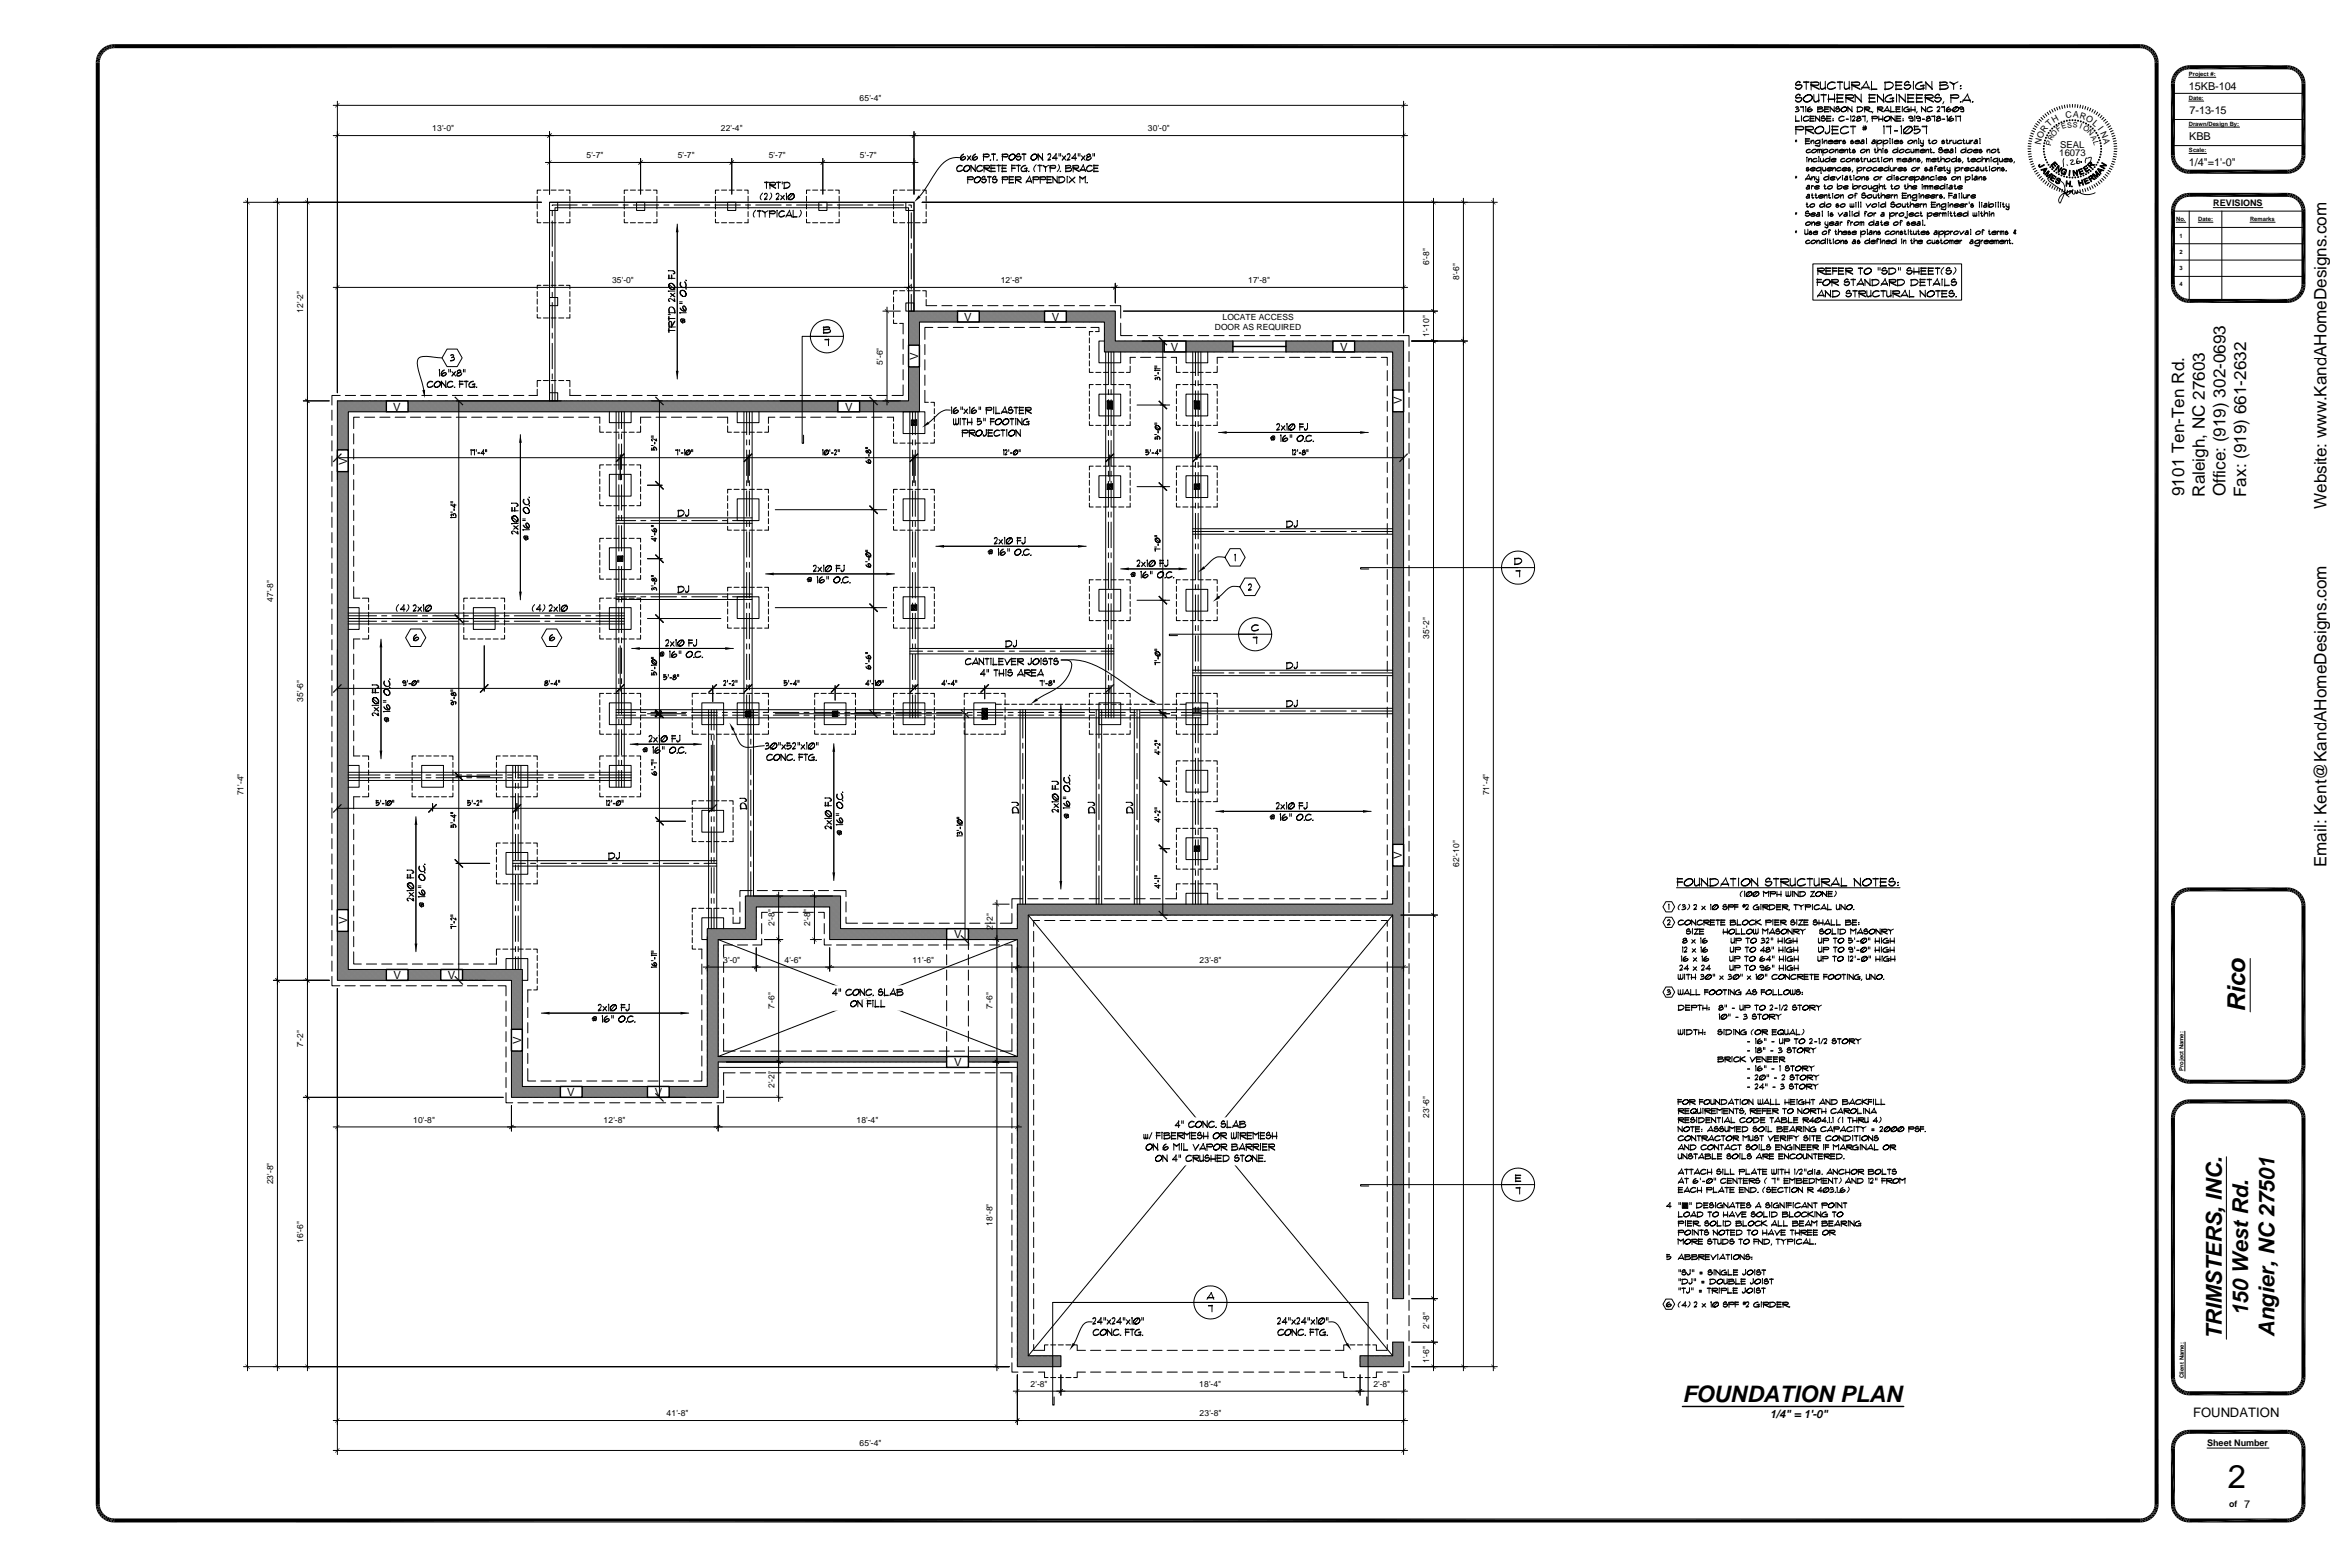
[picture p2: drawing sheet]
<svg xmlns="http://www.w3.org/2000/svg" width="914mm" height="610mm" viewBox="0 0 914 610" stroke-linecap="round" stroke-linejoin="round" font-family="sans-serif">
<defs><g id="words">
<text font-size="12.7" x="866.8" y="578.9">2</text>
<text font-size="9.6" x="873.5" y="393.7" transform="rotate(-90 873.5 393.7)">Rico</text>
<text font-size="8.8" x="654.6" y="545.3">FOUNDATION PLAN</text>
<g font-size="8.5">
<text x="874.7" y="512" transform="rotate(-90 874.7 512)">150 West Rd.</text>
<text x="864.5" y="521" transform="rotate(-90 864.5 521)">TRIMSTERS, INC.</text>
<text x="885" y="520.1" transform="rotate(-90 885 520.1)">Angier, NC 27501</text>
</g>
<g font-size="6.6">
<text x="849.9" y="193" transform="rotate(-90 849.9 193)">9101 Ten-Ten Rd.</text>
<text x="858" y="193.3" transform="rotate(-90 858 193.3)">Raleigh, NC 27603</text>
<text x="866" y="193.1" transform="rotate(-90 866 193.1)">Office: (919) 302-0693</text>
<text x="874" y="193.3" transform="rotate(-90 874 193.3)">Fax: (919) 661-2632</text>
<text x="905.3" y="198" transform="rotate(-90 905.3 198)">Website: www.KandAHomeDesigns.com</text>
<text x="905.3" y="337.4" transform="rotate(-90 905.3 337.4)">Email: Kent@KandAHomeDesigns.com</text>
</g>
<text font-size="5.1" x="853.3" y="551.4">FOUNDATION</text>
<g font-size="4.4">
<text x="375.2" y="124.8">V</text>
<text x="409.3" y="124.8">V</text>
<text x="455.6" y="136.5">V</text>
<text x="521.5" y="136.5">V</text>
<text x="357.3" y="140" transform="rotate(-90 357.3 140)">V</text>
<text x="153" y="159.8">V</text>
<text x="328.9" y="159.8">V</text>
<text x="545.5" y="157.3" transform="rotate(-90 545.5 157.3)">V</text>
<text x="135" y="180.7" transform="rotate(-90 135 180.7)">V</text>
<text x="545.5" y="334.3" transform="rotate(-90 545.5 334.3)">V</text>
<text x="135" y="359.6" transform="rotate(-90 135 359.6)">V</text>
<text x="371.2" y="365.1">V</text>
<text x="153.1" y="380.8">V</text>
<text x="174.2" y="380.8">V</text>
<text x="202.8" y="406.1" transform="rotate(-90 202.8 406.1)">V</text>
<text x="371.2" y="414.8">V</text>
<text x="220.7" y="426.4">V</text>
<text x="254.8" y="426.4">V</text>
<text x="688.6" y="551.6">1/4&quot; = 1'-0&quot;</text>
</g>
<g font-size="4.2">
<text x="851.7" y="34.8">15KB-104</text>
<text x="851.9" y="44.4">7-13-15</text>
<text x="851.8" y="54.4">KBB</text>
<text x="851.7" y="64.5">1/4&quot;=1'-0&quot;</text>
<text x="873.2" y="586.5">7</text>
</g>
<g font-size="3.7">
<text x="801.7" y="57.7">SEAL</text>
<text x="801.3" y="60.9">16073</text>
</g>
<g font-size="3.5">
<text x="816.1" y="50.2" transform="rotate(54 816.1 50.2)">I</text>
<text x="861.2" y="80">REVISIONS</text>
<text x="858.8" y="562.6">Sheet Number</text>
</g>
<g font-size="3.4">
<text x="799.2" y="47.8" transform="rotate(-30 799.2 47.8)">H</text>
<text x="803.9" y="45.8" transform="rotate(-6 803.9 45.8)">C</text>
<text x="806.5" y="45.5" transform="rotate(6 806.5 45.5)">A</text>
<text x="809" y="45.8" transform="rotate(18 809 45.8)">R</text>
<text x="811.4" y="46.6" transform="rotate(30 811.4 46.6)">O</text>
<text x="795.7" y="51.6" transform="rotate(-54 795.7 51.6)">R</text>
<text x="797.3" y="49.4" transform="rotate(-42 797.3 49.4)">T</text>
<text x="813.9" y="48.1" transform="rotate(42 813.9 48.1)">L</text>
<text x="817.2" y="51.8" transform="rotate(66 817.2 51.8)">N</text>
<text x="794.1" y="56.6" transform="rotate(-78 794.1 56.6)">N</text>
<text x="794.6" y="54.1" transform="rotate(-66 794.6 54.1)">O</text>
<text x="818.3" y="54.2" transform="rotate(78 818.3 54.2)">A</text>
<text x="867.4" y="586.3">of</text>
</g>
<g font-size="3.3">
<text x="334.5" y="39.3">65'-4&quot;</text>
<text x="168.2" y="51.1">13'-0&quot;</text>
<text x="280.5" y="51.1">22'-4&quot;</text>
<text x="446.7" y="51.1">30'-0&quot;</text>
<text x="228.2" y="61.6">5'-7&quot;</text>
<text x="263.7" y="61.6">5'-7&quot;</text>
<text x="299.1" y="61.6">5'-7&quot;</text>
<text x="334.6" y="61.6">5'-7&quot;</text>
<text x="556.1" y="103.2" transform="rotate(-90 556.1 103.2)">6'-8&quot;</text>
<text x="238.2" y="110.2">35'-0&quot;</text>
<text x="389.4" y="110.2">12'-8&quot;</text>
<text x="485.7" y="110.2">17'-8&quot;</text>
<text x="567.8" y="109" transform="rotate(-90 567.8 109)">8'-6&quot;</text>
<text x="118" y="121.7" transform="rotate(-90 118 121.7)">12'-2&quot;</text>
<text x="475.7" y="124.3">LOCATE ACCESS</text>
<text x="472.7" y="128.4">DOOR AS REQUIRED</text>
<text x="556.1" y="131.2" transform="rotate(-90 556.1 131.2)">1'-10&quot;</text>
<text x="343.5" y="141.8" transform="rotate(-90 343.5 141.8)">5'-6&quot;</text>
<text x="106.3" y="234.2" transform="rotate(-90 106.3 234.2)">47'-8&quot;</text>
<text x="556.1" y="248.6" transform="rotate(-90 556.1 248.6)">35'-2&quot;</text>
<text x="118" y="272.9" transform="rotate(-90 118 272.9)">35'-6&quot;</text>
<text x="94.7" y="309.4" transform="rotate(-90 94.7 309.4)">71'-4&quot;</text>
<text x="579.5" y="309.4" transform="rotate(-90 579.5 309.4)">71'-4&quot;</text>
<text x="567.8" y="337.3" transform="rotate(-90 567.8 337.3)">62'-10&quot;</text>
<text x="301.4" y="360.3" transform="rotate(-90 301.4 360.3)">2'-8&quot;</text>
<text x="315.3" y="360.3" transform="rotate(-90 315.3 360.3)">2'-8&quot;</text>
<text x="386.3" y="361.9" transform="rotate(-90 386.3 361.9)">2'-2&quot;</text>
<text x="281.4" y="374.6">3'-0&quot;</text>
<text x="305.3" y="374.6">4'-6&quot;</text>
<text x="355" y="374.6">11'-6&quot;</text>
<text x="466.8" y="374.6">23'-8&quot;</text>
<text x="301.4" y="392.6" transform="rotate(-90 301.4 392.6)">7'-6&quot;</text>
<text x="386.2" y="392.6" transform="rotate(-90 386.2 392.6)">7'-6&quot;</text>
<text x="118" y="407.5" transform="rotate(-90 118 407.5)">7'-2&quot;</text>
<text x="301.4" y="423.3" transform="rotate(-90 301.4 423.3)">2'-2&quot;</text>
<text x="160.8" y="436.8">10'-8&quot;</text>
<text x="234.9" y="436.8">12'-8&quot;</text>
<text x="333.3" y="436.8">18'-4&quot;</text>
<text x="556.1" y="434.8" transform="rotate(-90 556.1 434.8)">23'-6&quot;</text>
<text x="106.3" y="460.8" transform="rotate(-90 106.3 460.8)">23'-8&quot;</text>
<text x="386.2" y="476.8" transform="rotate(-90 386.2 476.8)">18'-8&quot;</text>
<text x="118" y="483.6" transform="rotate(-90 118 483.6)">16'-6&quot;</text>
<text x="556.1" y="517" transform="rotate(-90 556.1 517)">2'-8&quot;</text>
<text x="556.1" y="530.3" transform="rotate(-90 556.1 530.3)">1'-6&quot;</text>
<text x="401" y="539.6">2'-8&quot;</text>
<text x="466.6" y="539.6">18'-4&quot;</text>
<text x="534.4" y="539.6">2'-8&quot;</text>
<text x="259.4" y="551">41'-8&quot;</text>
<text x="466.8" y="551">23'-8&quot;</text>
<text x="334.5" y="562.7">65'-4&quot;</text>
</g>
<g font-size="2.9">
<text x="799.3" y="53.2" transform="rotate(-49 799.3 53.2)">O</text>
<text x="800.9" y="51.5" transform="rotate(-35 800.9 51.5)">F</text>
<text x="802.5" y="50.4" transform="rotate(-21 802.5 50.4)">E</text>
<text x="809" y="49.9" transform="rotate(21 809 49.9)">I</text>
<text x="810.3" y="50.3" transform="rotate(35 810.3 50.3)">O</text>
<text x="812" y="51.5" transform="rotate(49 812 51.5)">N</text>
<text x="813.4" y="53.1" transform="rotate(62 813.4 53.1)">A</text>
<text x="798.4" y="54.9" transform="rotate(-62 798.4 54.9)">R</text>
</g>
<g font-size="2.8">
<text x="804.4" y="49.7" transform="rotate(-7 804.4 49.7)">S</text>
<text x="806.4" y="49.4" transform="rotate(7 806.4 49.4)">S</text>
</g>
<g font-size="2.3">
<text x="851.7" y="29.5">Project #:</text>
<text x="851.7" y="38.9">Date:</text>
<text x="851.7" y="48.9">Drawn/Design By:</text>
<text x="851.7" y="59.2">Scale:</text>
<text x="846.8" y="86">No.</text>
<text x="855.3" y="86">Date:</text>
<text x="875.5" y="86">Remarks</text>
<text x="848.1" y="92.5">1</text>
<text x="848.1" y="98.8">2</text>
<text x="848" y="105.2">3</text>
<text x="848" y="111.4">4</text>
<text x="849.6" y="416.6" transform="rotate(-90 849.6 416.6)">Project Name:</text>
<text x="849.7" y="536.2" transform="rotate(-90 849.7 536.2)">Client Name:</text>
</g>
</g></defs>
<g fill="none" stroke="#000" stroke-width=".39">
<path d="M131.3 39.4v113.4M546.1 39.4v90.1M129.7 52.7h418M129.7 41h418M213.8 51.2v24.3M355.6 51.2v24.3M94.7 78.7h116M96.3 77.1v456.2M107.9 77.1v456.2M119.6 77.1v456.2M217 78.7h135.5M358.8 78.7h223.8"/>
<path d="M557.8 77.1v456.2M569.4 77.1v456.2M581.1 77.1v456.2M213.8 81.9v74.1M355.6 81.9v39.1M129.7 111.8h418M345.1 119.5v38.1M353.5 110.2v7.7M360.4 118.9h4.1M366.5 118.9h4M372.4 118.9h4M378.4 118.9h4"/>
<path d="M384.3 118.9h4M390.3 118.9h4M396.2 118.9h4M402.2 118.9h4M408.1 118.9h4M414.1 118.9h4M420.1 118.9h3.9M426 118.9h4M432 118.9h4.1v4.8M434 110.2v7.7M343.5 121h6.9M351.4 125.8v4.1"/>
<path d="M351.4 131.9v3.9M351.4 137.8v4M359.9 134v4M359.9 140v3.9M363 127.4h-3.1v4.6M365 127.4h3.9M370.9 127.4h4M376.9 127.4h3.9M382.8 127.4h4M388.8 127.4h3.9M394.7 127.4h4M400.7 127.4h4"/>
<path d="M406.6 127.4h4M412.6 127.4h4M418.5 127.4h4M423.9 131.4v2M423.9 134.5v1.9M423.9 137.4v2M424.5 127.4h3.1v1.6h-1.3M425.2 129h-1.3v1.5M429.7 132.7h-2.1v8.4h8.5v-4.2M430.2 136.9v142.4M431.3 136.9v12.7h-2M432.4 136.9v12.7"/>
<path d="M433.4 136.9v142.4M436.1 125.7v4.9h4.5M437.1 121h122.3M441.8 139h-2v2.4M442.6 130.6h3.9M443.8 139h4M444.5 132.7h9M448.5 130.6h4M449.7 139h4M452.5 132.7v223.3M454.4 130.6h4M455.7 139h2.1v2.4"/>
<path d="M460.4 130.6h4M461.5 136.9v4.2h8.4v-4.2M464.1 136.9v214.8M465.2 136.9v9.2M466.2 136.9v9.2M466.3 130.6h4M467.3 136.9v214.8M472.3 130.6h4M476 139h-2.4v2.4M477.9 139h4M478.3 130.6h3.9M483.9 139h3.9"/>
<path d="M484.2 130.6h4M489.8 139h4M490.2 130.6h4M495.8 139h3.9M496.1 130.6h4M501.7 139h4M502.1 130.6h4M507.7 139h4M508 130.6h4M513.6 139h4M514 130.6h3.9M519.6 139h4"/>
<path d="M519.9 130.6h4M525.6 139h3.9M525.9 130.6h3.9M531.5 139h4M531.8 130.6h4M537.5 139h2.3v3.2M537.8 130.6h4M543.8 130.6h4.5v4.1M548.3 136.7v4M549.3 132.7h21.7M118 156h10.1M129.2 159.6v3.9"/>
<path d="M132.4 153.8h-3.2v3.8M134.4 153.8h3.9M140.3 153.8h4M146.3 153.8h3.9M152.2 153.8h4M158.2 153.8h3.9M164.1 153.8h4M170.1 153.8h3.9M176 153.8h4M177.5 156h40.9M178.5 156v225.4M182 153.8h4"/>
<path d="M188 153.8h3.9M193.9 153.8h4M199.9 153.8h3.9M205.8 153.8h3.2M221.7 153.8h4.4M228 153.8h4M234 153.8h4M239.9 153.8h4M245.9 153.8h4M251.8 153.8h4M253.4 156h4.2M256.6 156v270.9"/>
<path d="M257.8 153.8h3.9M263.7 153.8h4M269.7 153.8h4M275.6 153.8h4M281.6 153.8h4M287.6 153.8h3.9M293.5 153.8h4M299.5 153.8h3.9M303.5 156h37.5M305.4 153.8h4M311.4 153.8h3.9M317.3 153.8h4"/>
<path d="M323.3 153.8h3.9M329.2 153.8h4M335.2 153.8h4M339.9 156v121.7M341.1 153.8h4M343.5 156h6.9M351.4 149.7v4.1h-4.3M351.4 143.8v4M359.9 145.9v4M359.9 151.8v4.7h1.3M362.2 156.5h1.4v1.5M363.6 159v2"/>
<path d="M423.9 143.4v1.5h1.5M423.9 140.4v2M423.9 152.1v2M423.9 155.1v2M423.9 158.1v1.9M425.4 149.6h-1.5v1.5M426.4 144.9h2M426.4 149.6h2M427.6 153.3h8.5v8.5h-8.5zM429.3 144.9h2M430.8 156v3.1h2.1v-3.1h-2.1l2.1 3.1M431.3 151.6v1.9"/>
<path d="M431.3 155.5v9.9l-2 .1M432.3 144.9h2M432.3 149.6h2M432.4 151.6v1.9M432.4 155.5v9.9M435.3 144.9h2M435.3 149.6h2M438.3 149.6h1.5v1.5M439.8 142.5v2.4h-1.5M439.8 152.1v2M439.8 155.1v2M439.8 158.1v1.9"/>
<path d="M442.4 157.6h12.7M449.3 146.1h.7M449.3 142.8h.8M449.3 142.4h.8M449.5 144.1l.1 .1M449.5 143.5l.1 .1M449.5 147.1l.2 .6M450.3 147.5v-.5l.4-.3a.86 .86 0 0 1 .7 1.1M450.4 147.5l-.7-.6-.2 .3 .1 .5M450.6 144.9v.6M450.7 144.9v.6M450.8 146.8l.5 1"/>
<path d="M451.4 144.1h-2.1l.2 .1M451.4 143.5h-2.1l.2 .1M457.8 142.5v2.4h1.4M457.8 152.1v2M457.8 155.1v2M457.8 158.1v1.9M459.2 149.6h-1.4v1.5M460.2 144.9h2M460.2 149.6h2M461.5 153.3h8.4v8.5h-8.4zM463.2 144.9h2M463.2 149.6h2"/>
<path d="M464.7 156v3.1h2.1v-3.1h-2.1l2.1 3.1M465.2 148.1v2M465.2 152.1v9.9M466.2 144.9h2M466.2 149.6h2M466.2 148.1v2M466.2 152.1v9.9M469.2 144.9h2M469.2 149.6h2M472.1 149.6h1.5v1.5M473.6 142.5v2.4h-1.5M473.6 152.1v2"/>
<path d="M473.6 155.1v2M473.6 158.1v1.9M539.8 144.1v4M539.8 150.1v4M539.8 156v4M548.3 142.7v3.9M548.3 148.6v4M548.3 154.6v3.9M129.2 165.5v4M129.2 171.4v4M129.2 177.4v4M131.3 177v9.6"/>
<path d="M131.3 178.1h414.8M135.5 160.2h222.3v-34.9h71.9v11.6h112.2v214.8h-146v9.6h-68.8v-12.7h-37.1v12.7h-14.8v61.4h-72v-45.6h-67.7zM137.6 168.7v4M137.6 174.7v3.9M139.9 162.3h-2.3v4.5M141.9 162.3h3.9M147.8 162.3h4M153.8 162.3h3.9M159.7 162.3h4M165.7 162.3h3.9M171.6 162.3h4M177.5 162.3h4"/>
<path d="M183.2 175l.1-.1v2.1M183.3 175l-.1 .2M183.5 162.3h4M183.8 175h.9M183.8 175.2h.9M184.6 174.9v2.1M185.3 174.9v.7M186 176.3h.6M186 176.1h.6M187.2 176.3h1.2M188.1 174.9v2.1M188.2 175l-1 1.4h1.2"/>
<path d="M188.9 174.9v.8M189.4 174.9v.8M189.5 162.3h3.9M195.4 162.3h4M201.4 162.3h4M202.5 169.1v64.2M207.3 162.3h4M213.3 162.3h4M219.2 162.3h4M225.2 162.3h4M231.1 162.3h2.3v2.4M233.4 165.7v2.4h1.5"/>
<path d="M235.9 168.1h2M237.1 160.2v4.2h8.5v-4.2M238.8 168.1h2M239.7 160.2v146M240.8 160.2v6.6M240.8 168.7v2M240.8 172.7v9.9M241.3 177v9.6M241.8 168.1h2M241.9 160.2v6.6M241.9 168.7v2M241.9 172.7v9.9"/>
<path d="M242.9 160.2v146M244.8 168.1h2M249.3 165.7v2.4h-1.5M253.3 162.3h-4v2.4M253.4 175h1.3M253.4 173.3h.7M253.4 170.1h.9M253.4 169.6h.9M253.6 170.9l.3 .6M253.6 174.3v.8M253.7 174.3v.8M254.6 173.9l-.2 .2 .2 1"/>
<path d="M254.7 172v.7M254.8 173.9l.6 .7-.1 .5M254.8 172v.7M255.3 170.8l.1 .7-1.3-.8-.6 .3 .3 .5M255.3 162.3h3.9M255.4 175.1l-.1-.9-.7-.3-.3 .3 .1 .9M255.4 170.8l.1 .7M261.2 162.3h4M262.8 175h1M262.8 175.2h1M263.7 174.9v2.1M264.5 174.9v.7"/>
<path d="M265.1 176.3h.6M265.1 176.1h.6M266.4 175v2M266.4 175v.2M266.9 176a1.07 1.07 0 0 1 1.5-.8 1.05 1.05 0 0 1-.1 1.3 1.05 1.05 0 0 1-1.3 .2l-.1-.3a1.22 1.22 0 0 1 1.2-1.2 .92 .92 0 0 1 .2 1.4 .92 .92 0 0 1-1.4-.2M267.2 162.3h3.9M268.4 175l-1.5 2M269.1 174.9v.8M269.5 174.9v.8M273.1 162.3h4M279.1 162.3h4v2.4M283.1 165.7v2.4h1.5"/>
<path d="M285.6 168.1h2M286.9 160.2v4.2h8.4v-4.2M288.6 168.1h2M289.5 160.2v119.1M290.5 160.2v8.9M290.5 171.1v2M290.5 175.1v9.9M291.1 177v10.7M291.5 168.1h2M291.6 160.2v8.9M291.6 171.1v2M291.6 175.1v9.9"/>
<path d="M292.7 160.2v119.1M294.6 168.1h1.9M299 165.7v2.4h-1.5M301.5 162.3h-2.5v2.4M303.5 162.3h4M309.5 162.3h3.9M315.4 162.3h4M320.1 175l.1 2M320.2 175l-.1 .2M320.6 176a1.07 1.07 0 0 1 1.5-.8 1.05 1.05 0 0 1 0 1.3 1.05 1.05 0 0 1-1.3 .2l-.2-.3a1.22 1.22 0 0 1 1.3-1.2 .92 .92 0 0 1 .2 1.4 .92 .92 0 0 1-1.5-.2M321.4 162.3h3.9M322.1 175l-1.5 2"/>
<path d="M322.9 174.9v.7M323.5 176.3h.6M323.5 176.1h.6M324.7 175.3l.5-.3 .3 .3-.8 1.6 .7-.2M325.3 175l-.6 .4M325.4 176.9l-.7 .1M326.1 174.9v.8M326.6 174.9v.8M327.3 162.3h4M333.2 162.3h4M336.8 178.1h.7M336.8 174.5h.8"/>
<path d="M336.8 174.1h.8M336.9 179.4l.6 .6 .8 .2 .6-.4-.6-1h-.4l-.2 .6 .9 .8M337.1 179.4l.9 .8M337.1 175.3v.5l.4 .4M337.2 175.2l-.3 .5 .4 .4h.4v-.9l.3-.2 .6 .2 .3 .9-.7 .1zM337.5 175.3l.8 1M337.8 178.9l.4 .9 .6 .4M338 176.8v.7M338.1 178.8l.7 .7-.2 .6M338.2 176.8v.7M338.3 175l.5 .6-.2 .7M339.2 162.3h4"/>
<path d="M345.2 162.3h2.5v1.6M347.7 170.8v1.6h1.5M347.7 164.8v2M347.7 167.9v1.9M350.2 172.4h2M351.4 160.2h8.5v8.5h-8.5zM353.1 172.4h2M354 160.2v119.1M355.1 160.2v8.9M355.1 171.1v2M355.1 175.1v9.9M355.6 177v10.7"/>
<path d="M356.1 172.4h2M356.2 160.2v8.9M356.2 171.1v2M356.2 175.1v9.9M356.7 163.4l-2.1 2.1v-2.1h2.1v2.1h-2.1M357.2 160.2v119.1M359.1 172.4h2M363.6 170.9v1.5h-1.5M363.6 162v2M363.6 164.9v2M363.6 167.9v2M390.5 175l.1-.1v2.1"/>
<path d="M390.6 175l-.1 .2M391 175.3l.5-.3 .3 .3-.8 1.6 .8-.2M391.7 175l-.7 .4M391.8 176.9l-.8 .1M392.5 174.9v.7M393.1 176.3h.7M393.1 176.1h.7M394.3 176a1.07 1.07 0 0 1 1.5-.8 1.05 1.05 0 0 1 0 1.3 1.05 1.05 0 0 1-1.4 .2l-.1-.3a1.22 1.22 0 0 1 1.3-1.2 .92 .92 0 0 1 .1 1.4 .92 .92 0 0 1-1.4-.2M395.8 175l-1.5 2M396.5 174.9v.8M397 174.9v.8M423.9 164v1.5h1.5"/>
<path d="M423.9 161v2M426.4 165.5h2M431.3 167.4v2M431.3 171.4v9.9l-2 .1M431.8 177v10.2M432.3 165.5h2M432.4 167.4v2M432.4 171.4v9.9M435.3 165.5h2M439.8 161v2M439.8 164v1.5h-1.5M445.9 175.9l.9-.2 .3 .3-.4 .7-.8 .2"/>
<path d="M445.9 176l1-.1 .2 .2M445.9 175h.8M445.9 175.2h.8M445.9 174.9v1.2M447 176.3l-.6 .6-.5-.2M447.6 174.9v.7M448.3 176.3h.6M448.3 176.1h.6M449.3 170.7h1.3M449.3 169h.7M449.3 165h.8M449.3 164.6h.8"/>
<path d="M449.5 170v.9M449.5 165.8l1.9 1.5M449.5 176.3h1.2M449.6 170v.9M450.4 174.9v2.1M450.4 167.3a1.07 1.07 0 0 1-.8-1.5 1.05 1.05 0 0 1 1.3 0 1.05 1.05 0 0 1 .2 1.3l-.3 .2a1.22 1.22 0 0 1-1.2-1.3 .92 .92 0 0 1 1.4-.2 .92 .92 0 0 1-.2 1.5M450.5 169.6l-.2 .2 .1 1.1M450.5 175l-1 1.4h1.2M450.6 167.8v.6M450.7 169.7l.6 .6-.2 .6M450.7 167.8v.6M451.2 174.9v.8"/>
<path d="M451.3 170.8l-.2-.8-.7-.4-.3 .3 .2 1M451.7 174.9v.8M457.8 164v1.5h1.4M457.8 161v2M460.2 165.5h2M463.2 165.5h2M465.2 164v1.9M465.2 167.9v10M465.2 179.8v2M465.7 177v1.7M466.2 165.5h2M466.2 164v1.9"/>
<path d="M466.2 167.9v10M466.2 179.8v2M469.2 165.5h2M473.6 161v2M473.6 164v1.5h-1.5M474.1 168.2h58.3M494.8 170.6l.8-.2-.2-.2-.4 .2-.3 .7 .3 .1 .4-.2M495.5 170.8l-.6 .4-.2-.3M495.6 170.2v1l.4-.6-.3-.9-.7 .1-.6 .8M495.9 170.8l-.3 .3-.2-.2M496 170l-.3-.4h-.4l-.9 .8M496.8 165.2l.7-.4 .4 .5-.2 .9-.9 1 1-.2"/>
<path d="M497.7 164.9l-.9 .5M497.8 167.2l-1 .2M498.3 169.3l.1-.2v2.7M498.4 169.3l-.1 .2M498.6 165.6l1.5 1.8M499.9 165.8l-1.3 1.6M499.9 165.6l-1.3 1.6M500.2 169.3a1.43 1.43 0 0 0-.9 2.3l.8 .2 .6-.4 .3-.8-.8-.2-1.2 1M500.2 169.5l-1.2 1.2M500.7 164.9l.1-.2v2.7M500.8 170.5l-1.2 .4-.6 .7M500.8 164.9l-.1 .2"/>
<path d="M501.1 170.8l-1 .8-.9-.2M501.4 166.2a1.34 1.34 0 0 1 .9-1.2 1.34 1.34 0 0 1 1.4 .3 1.42 1.42 0 0 1-.4 1.6 1.42 1.42 0 0 1-1.7 .1l-.2-.3a1.65 1.65 0 0 1 1.8-1.6l.3 .2a1.27 1.27 0 0 1-.4 1.6 1.27 1.27 0 0 1-1.7-.2M502 169.1v1.1M502.6 169.1v1.1M502.9 175l.1-.1v2.1M503 175l-.1 .2M503.4 175.3l.5-.3 .3 .3-.8 1.6 .7-.2M503.5 164.9l-2.1 2.5M504.1 175l-.7 .4M504.1 176.9l-.7 .1M504.7 170.6a1.28 1.28 0 0 1 1-1.2 1.28 1.28 0 0 1 1.4 .6 1.44 1.44 0 0 1-.6 1.5 1.44 1.44 0 0 1-1.6-.1l-.2-.3a1.65 1.65 0 0 1 1.8-1.6l.3 .2a1.27 1.27 0 0 1-.4 1.6 1.27 1.27 0 0 1-1.7-.2M504.9 174.9v.7"/>
<path d="M505.5 176.3h.7M505.5 176.1h.7M505.6 164.9h1.5M505.6 165.1h1.5M505.6 165.9h1.5M505.6 166.2h1.5M505.8 164.7v2.7M507 175.3l-.1 .5 1.1 .3-.7 .9h-.5l-.1-.5 1.1-1.2-.3-.3zM507.7 171.6l-.1 .2zM507.7 175.6l-1 .8M507.7 175.2h-.5l-.4 .4M508 176.4l-.7 .5-.6-.2"/>
<path d="M508.5 174.9v.8M508.7 164.9v1.9l-.9 .6-.2-.7M508.8 166.5l-.7 .7-.5-.4M508.9 174.9v.8M510.2 169.7a1.39 1.39 0 0 0-2 .9M510.2 169.5a1.36 1.36 0 0 0-1.8 .4 1.36 1.36 0 0 0 .4 1.9l1.6-.6M510.4 171.1a1.87 1.87 0 0 1-2.1 .3M511 171.6l-.1 .2zM539.8 162v3.9M539.8 167.9v4M539.8 173.9v4M539.8 179.8v4"/>
<path d="M546.1 177v1.7M548.3 160.5v4M548.3 166.5v4M548.3 172.4v4M548.3 178.4v4M129.2 183.3v4M129.2 189.3v4M129.2 195.2v4M137.6 180.6v4M137.6 186.6v4M137.6 192.5v4M137.6 198.5v4"/>
<path d="M175.3 199.2h.8M175.3 196.5h2.2M175.3 195.6h.9M175.3 195.2h.9M176.6 198v.6M176.8 196.1v1.3M176.8 198v.6M176.9 199.9l.4 1M176.9 196.1v1.3l-1.4-1.1M199 198.7h2.6M199.1 195.8h2l.5 .9-.7 .2M199.1 197.4v1.5"/>
<path d="M199.3 197.4v1.5M200.2 197.4v1.5M200.4 197.4v1.5M200.7 195.7l.7 .7-.3 .5M203.9 194.2a1.42 1.42 0 0 0 .9 2.1M204.8 199.8a1.31 1.31 0 0 1-1.2-.9 1.31 1.31 0 0 1 .3-1.4 1.42 1.42 0 0 1 1.7 .4 1.42 1.42 0 0 1 .1 1.7l-.4 .2a1.59 1.59 0 0 1-1.5-1.8l.1-.3a1.26 1.26 0 0 1 1.7 .4 1.26 1.26 0 0 1-.3 1.7M205.3 194.1a1.7 1.7 0 0 1 .4 2.1M205.5 194.1a1.4 1.4 0 0 1 .2 2.1 1.41 1.41 0 0 1-1.7-.3 1.41 1.41 0 0 1-.2-1.7M205.9 196.6l.1 .3zM205.9 193.3l.1 .3zM233.4 195.2v1.5h1.5M233.4 183.3v2"/>
<path d="M233.4 186.3v2M233.4 189.3v2M233.4 192.2v2M234.9 180.8h-1.5v1.5M235.9 180.8h2M235.9 196.7h2M237.1 184.5h8.5v8.5h-8.5zM238.8 180.8h2M238.8 196.7h2M240.8 184.6v2M240.8 188.6v9.9M241.8 180.8h2"/>
<path d="M241.8 196.7h2M241.9 184.6v2M241.9 188.6v9.9M244.8 180.8h2M244.8 196.7h2M247.8 180.8h1.5v1.5M249.3 183.3v2M249.3 186.3v2M249.3 189.3v2M249.3 192.2v2M249.3 195.2v1.5h-1.5M251.9 188.8h5.7"/>
<path d="M263.8 198.8h2.1M263.8 198.6l1.5-.2a1.28 1.28 0 0 1 .9 1.5 1.28 1.28 0 0 1-1.5 1h-.9M263.9 198.4v2.7M267.9 198.4v2l-.9 .5-.2-.7M283.1 192.8v2M283.1 195.8v2M283.1 198.8v2M284.6 190.4h-1.5v1.5M285.6 190.4h2M286.9 194.1h8.4v8.4h-8.4zM288.6 190.4h2M290.5 187v2"/>
<path d="M290.5 191v9.9M291.5 190.4h2M291.6 187v2M291.6 191v9.9M294.6 190.4h1.9M297.5 190.4h1.5v1.5M299 192.8v2M299 195.8v2M299 198.8v2M301.7 198.3h43.4M347.7 192.8v2M347.7 195.8v2"/>
<path d="M347.7 198.8v2M349.2 190.4h-1.5v1.5M350.2 190.4h2M351.4 194.1h8.5v8.4h-8.5zM353.1 190.4h2M355.1 187v2M355.1 191v9.9M356.1 190.4h2M356.2 187v2M356.2 191v9.9M359.1 190.4h2M362.1 190.4h1.5v1.5"/>
<path d="M363.6 192.8v2M363.6 195.8v2M363.6 198.8v2M423.9 195.7v1.5h1.5M423.9 183.9v1.9M423.9 186.8v2M423.9 189.8v2M423.9 192.8v2M425.4 181.4h-1.5v1.4M426.4 181.4h2M426.4 197.2h2M427.6 185.1h8.5v8.4h-8.5z"/>
<path d="M429.3 197.2h2M431.3 183.3v2M431.3 187.2v10M431.3 199.2v2M432.3 181.4h2M432.3 197.2h2M432.4 183.3v2M432.4 187.2v10M432.4 199.2v2M432.9 188.3l-2.1 2.1v-2.1h2.1v2.1h-2.1M435.3 181.4h2M435.3 197.2h2"/>
<path d="M438.3 181.4h1.5v1.4M439.8 183.9v1.9M439.8 186.8v2M439.8 189.8v2M439.8 192.8v2M439.8 195.7v1.5h-1.5M442.4 189.3h12.7M457.8 195.7v1.5h1.4M457.8 183.9v1.9M457.8 186.8v2M457.8 189.8v2M457.8 192.8v2"/>
<path d="M459.2 181.4h-1.4v1.4M460.2 181.4h2M460.2 197.2h2M461.5 185.1h8.4v8.4h-8.4zM463.2 181.4h2M463.2 197.2h2M465.2 183.8v10M465.2 195.7v2M465.2 199.7v9.9M466.2 181.4h2M466.2 197.2h2M466.2 183.8v10"/>
<path d="M466.2 195.7v2M466.2 199.7v9.9M466.8 188.3l-2.1 2.1v-2.1h2.1v2.1h-2.1M469.2 181.4h2M469.2 197.2h2M472.1 181.4h1.5v1.4M473.6 183.9v1.9M473.6 186.8v2M473.6 189.8v2M473.6 192.8v2M473.6 195.7v1.5h-1.5M539.8 185.8v4"/>
<path d="M539.8 191.8v3.9M539.8 197.7v4M548.3 184.4v3.9M548.3 190.3v4M548.3 196.3v3.9M129.2 201.2v4M129.2 207.2v3.9M129.2 213.1v4M129.2 219.1v4M137.6 204.5v3.9M137.6 210.4v4M137.6 216.4v3.9"/>
<path d="M175.5 201.3l.1 .1M175.6 200.2l.2 .6M176.4 200.6v-.5l.4-.3 .5 .4 .2 .7M176.5 200.6l-.7-.6-.3 .3 .1 .5M177.5 201.3l-2 .1M199.1 206.8l.5 .9M199.1 203.7l.2 .1M199.1 201l2.5 2.1M199.9 204.6l1.5 1.3M200 204.6l1.6 1.3M200.4 203.1a1.31 1.31 0 0 1-1.2-.9 1.31 1.31 0 0 1 .3-1.4 1.42 1.42 0 0 1 1.7 .4 1.42 1.42 0 0 1 .1 1.7l-.4 .2a1.48 1.48 0 0 1-1.4-2.1 1.26 1.26 0 0 1 1.7 .4 1.26 1.26 0 0 1-.3 1.7M201.3 206.7l.1 1-1.5-1.1-.8 .4 .3 .7"/>
<path d="M201.4 206.7l.2 1M201.6 203.7h-2.6l.1 .1M201.6 204.4l-1.7 1.5M203.4 202.5h1M203.4 201.9h1M203.5 204.3a1.38 1.38 0 0 0 1.1 1.2 1.38 1.38 0 0 0 1.4-.6l-.3-1.1-.9-.3-.2 .8 1.1 1.2M203.5 206.1l.3 .1M203.8 204.3l1.2 1.2M204.3 208.5l-.4 .1-.1 .6 .8 .9M204.4 208.9h1.1l-.6-.4-.9 .1-.1 .6 .9 .9M204.7 203.7l.4 1.2 .8 .6M205.1 209l.3 .6-.3 .2"/>
<path d="M205.1 208.5l.2 .4-.2 .2M205.1 203.5l.8 .9-.2 .9M205.2 209.1l.3 .4-.2 .3-.7-.3-.2-.4 .2-.2 .2 .8M206 206.1h-2.6l.1 .1M233.4 211.9v2M233.4 214.9v2M233.4 217.8v2M234.9 209.4h-1.5v1.5M235.9 209.4h2M237.1 213.1h8.5v8.5h-8.5zM238.8 209.4h2M239.7 201.5h53"/>
<path d="M239.7 202.5h7.7M239.7 203.6h53M240.8 200.5v2M240.8 204.5v9.9M240.8 216.4v2M241.8 209.4h2M241.9 200.5v2M241.9 204.5v9.9M241.9 216.4v2M242.4 216.3l-2.1 2.1v-2.1h2.1v2.1h-2.1M244.8 209.4h2M247.8 209.4h1.5v1.5"/>
<path d="M249.3 211.9v2M249.3 214.9v2M249.3 217.8v2M249.3 202.5h2M251.9 217.3h5.7M253.3 202.5h9.9M253.4 209.6h2.1M253.4 208.7h.7M253.4 204.9h.9M253.4 204.4h.9M253.6 206.1l.5 .7 .9 .2 .5-.5-.5-.9h-.4l-.2 .5 .9 .9M253.7 206.1l1 .9"/>
<path d="M254.5 205.7l.9 1.3M254.7 207.5v.6M254.8 205.5l.6 .7-.1 .6M254.8 207.5v.6M254.8 209.3v1.3M255 209.3v1.3l-1.4-1.1M265.2 202.5h2M266 200l-1.3 .7h-.9M268 200l-.7 .7-.5-.3M269.2 202.5h9.9M281.1 202.5h1.9M283.1 204.8v1.4h1.5"/>
<path d="M283.1 201.8v2M285 202.5h7.7M285.6 206.2h2M288.6 206.2h2M290.5 202.9v2M290.5 206.8v9.9M290.5 218.7v2M291.5 206.2h2M291.6 202.9v2M291.6 206.8v9.9M291.6 218.7v2M294.6 206.2h1.9"/>
<path d="M299 201.8v2M299 204.8v1.4h-1.5M317.4 220l-.9 .4M320.4 220l.1-.2v2.6M320.5 220l-.1 .1M323.2 220l-2.1 2.4M325.3 220h1.5M325.5 219.8v2.6M328.4 220v1.9l-.9 .5-.2-.7M336.8 218.5h.7M336.8 214.5h.8M336.8 214.1h.8"/>
<path d="M336.9 219.8l.6 .6 .8 .2 .6-.4-.6-1h-.4l-.2 .6 .9 .8M336.9 215.2l2 1.5M337.1 219.8l.9 .8M337.8 219.4l.4 .8 .6 .4M337.9 216.7a1.07 1.07 0 0 1-.8-1.5 1.06 1.06 0 0 1 1.3 .1 1.06 1.06 0 0 1 .2 1.3l-.7 .1-.6-.4-.2-.9a.91 .91 0 0 1 1.3-.1 .91 .91 0 0 1-.1 1.4M338 217.3v.6M338.1 219.2l.7 .7-.2 .6M338.2 217.3v.6M347.7 204.8v1.4h1.5M347.7 201.8v2M350.2 206.2h2M353.1 206.2h2"/>
<path d="M355.1 202.9v2M355.1 206.8v9.9M355.1 218.7v2M356.1 206.2h2M356.2 202.9v2M356.2 206.8v9.9M356.2 218.7v2M359.1 206.2h2M363.6 201.8v2M363.6 204.8v1.4h-1.5M364.2 212.5h58.5M384.9 214.8l.8-.2-.2-.1-.4 .1-.3 .7 .3 .2 .4-.2"/>
<path d="M385.6 215.1l-.6 .3-.2-.2M385.7 214.5v1l.4-.6-.1-.9h-.6l-.9 .8M386.1 215.1l-.3 .2-.3-.1M386.1 214.3l-.1-.3-.6-.1-.9 .7M386.9 209.4l.7-.3 .4 .4-.2 .9-.9 1.1 1-.2M387.8 209.2l-.9 .4M387.9 211.5l-1 .2M388.4 213.6l.1-.2v2.7M388.5 213.6l-.1 .2M388.7 209.9l1.5 1.8M390 210.1l-1.3 1.6M390 209.9l-1.3 1.6"/>
<path d="M390.4 213.6a1.37 1.37 0 0 0-1.2 1 1.37 1.37 0 0 0 .5 1.5l1.1-.4 .3-.9-.7-.2-1.3 1.1M390.4 213.8l-.7 .3-.6 .9M390.8 209.2l.1-.2v2.7M390.9 214.7l-1.2 .5-.6 .7M390.9 209.2l-.1 .1M391.2 215.1l-1 .8-.9-.2M391.5 210.4a1.27 1.27 0 0 1 1-1.2 1.27 1.27 0 0 1 1.5 .7 1.47 1.47 0 0 1-.7 1.4 1.47 1.47 0 0 1-1.6 0l-.2-.4a1.48 1.48 0 0 1 2.1-1.4l.4 .4a1.42 1.42 0 0 1-.9 1.3 1.42 1.42 0 0 1-1.6-.3M392.1 213.4v1.1M392.7 213.4v1.1M393.6 209.2l-2.1 2.5M394.8 214.8a1.31 1.31 0 0 1 .9-1.1 1.31 1.31 0 0 1 1.4 .3 1.42 1.42 0 0 1-.4 1.6 1.42 1.42 0 0 1-1.7 .1l-.2-.4a1.59 1.59 0 0 1 1.8-1.5l.3 .2a1.26 1.26 0 0 1-.4 1.6 1.26 1.26 0 0 1-1.7-.3M395.7 209.2h1.5"/>
<path d="M395.7 209.3h1.5M395.7 210.2h1.5M395.7 210.4h1.5M395.9 209v2.7M397.8 215.9l-.1 .2zM398.8 209.2v1.9l-.9 .6-.2-.8M398.9 210.8l-.7 .7-.5-.4M400.4 214a1.42 1.42 0 0 0-2.1 .8M400.4 213.8a1.3 1.3 0 0 0-2 .4 1.3 1.3 0 0 0 .9 1.9l1.2-.6M400.5 215.3a1.7 1.7 0 0 1-2.1 .4M401.2 215.9l-.2 .2zM431.3 203.1v10"/>
<path d="M431.3 215.1v1.9M431.3 219v9.9M432.4 203.1v10M432.4 215.1v1.9M432.4 219v9.9M442.4 218.2l.8-.3 .3 .4-.2 .9-.9 1.1 1.1-.2M443.3 218l-.9 .4M444.2 218.7l1.5 1.7M445.6 218.9l-1.4 1.5M445.6 218.7l-1.4 1.6M446.3 218l.1-.2v2.6M446.4 218l-.1 .1"/>
<path d="M447.1 219.2a1.35 1.35 0 0 1 .8-1.1 1.35 1.35 0 0 1 1.4 .2 1.43 1.43 0 0 1-.3 1.7 1.43 1.43 0 0 1-1.8 .1l-.1-.3a1.52 1.52 0 0 1 2.1-1.5 .97 .97 0 0 1-.3 1.6l-1.2 .4-.6-.5M449.2 218l-2.1 2.4M449.3 208.8h.8M449.3 213.6h2.1M449.3 212.8h.7M449.3 208.4h.8M449.5 213.4v1M449.5 209.5l1.9 1.5M449.6 213.4v1M450.4 211a1.07 1.07 0 0 1-.8-1.5 1.05 1.05 0 0 1 1.3 .1 1.05 1.05 0 0 1 .2 1.3l-.3 .1a1.22 1.22 0 0 1-1.2-1.2 .92 .92 0 0 1 1.4-.2 .92 .92 0 0 1-.2 1.4M450.6 211.5v.7M450.7 211.5v.7"/>
<path d="M451.3 218h1.5M451.3 218.1h1.5M451.3 219h1.5M451.3 219.2h1.5M451.4 217.8v2.6M454.3 218v1.9l-.9 .5-.2-.6M454.4 219.6l-.7 .7-.5-.4M464.1 205.7h77.8M464.1 206.8h12.1M464.1 207.8h77.8M465.2 211.6v2M465.2 215.6v9.9"/>
<path d="M466.2 211.6v2M466.2 215.6v9.9M478.2 206.8h2M482.2 206.8h9.9M494.1 206.8h2M498.1 206.8h9.9M500.6 203h2.1M500.6 202.9l1.5-.3 .9 .9-.2 .8a2.01 2.01 0 0 1-2.2 .8M500.7 202.6v2.7M502.8 204.3l-1.3 .7h-.9M504.7 202.6v2l-.9 .5-.2-.7M504.8 204.3l-.7 .7-.5-.4"/>
<path d="M509.9 206.8h2M513.9 206.8h9.9M525.8 206.8h2M529.8 206.8h12.1M539.8 203.7v3.9M539.8 209.6v4M539.8 215.6v3.9M548.3 202.2v4M548.3 208.2v3.9M548.3 214.1v4M129.2 225v4M129.2 231v3.9"/>
<path d="M129.2 236.9v4M135.5 236.4h4.2v8.5h-4.2M135.5 238.5h107.4M135.5 239.6h11M137.6 222.3v4M137.6 228.3v4.4h2.4M141 232.7h2.4v1.5M143.4 235.2v2M143.4 238.2v2M148.5 239.6h2M152.5 239.6h9.9M155.1 235.2a1.81 1.81 0 0 0-.5 2.6"/>
<path d="M155.8 236.9h1.8M157.1 235.2v2.6M157.3 235.4l-1.5 1.8h1.8M158.7 235.2a1.64 1.64 0 0 1-.5 2.6M160.8 235.6l.7-.3 .4 .4-.2 .9-.9 1.1 1-.2M161.7 235.4l-.9 .4M161.8 237.7l-1 .1M162.6 236.1l1.5 1.7M164 236.3l-1.4 1.5M164 236.1l-1.4 1.6M164.4 239.6h2M164.7 235.4l.1-.2v2.6"/>
<path d="M164.8 235.4l-.1 .1M165.4 236.6a1.35 1.35 0 0 1 .9-1.1 1.35 1.35 0 0 1 1.4 .2 1.4 1.4 0 0 1-.4 1.7 1.4 1.4 0 0 1-1.7 .1l-.2-.3a1.6 1.6 0 0 1 1.9-1.7l.3 .2a1.28 1.28 0 0 1-.4 1.7 1.28 1.28 0 0 1-1.8-.2M167.6 235.4l-2.2 2.4M168.4 239.6h9.9M180.3 239.6h1.9M180.5 235.2v2M180.5 238.2v2M181.9 232.7h-1.4v1.5M183 232.7h1.9M184.2 236.4h8.5v8.5h-8.5zM184.2 239.6h9.9M185.9 232.7h2"/>
<path d="M188.9 232.7h2M191.9 232.7h1.9M194.9 232.7h1.4v1.5M196.1 239.6h2M196.3 235.2v2M196.3 238.2v2M200.1 239.6h9.9M208 235.2a1.81 1.81 0 0 0-.5 2.6M208.7 236.9h1.8M210.1 235.2v2.6M210.2 235.4l-1.5 1.8h1.8M211.6 235.2a1.64 1.64 0 0 1-.5 2.6"/>
<path d="M212 239.6h2M213.7 235.6l.8-.3 .3 .4-.2 .9-.9 1.1 1.1-.2M214.6 235.4l-.9 .4M214.8 237.7l-1.1 .1M215.5 236.1l1.5 1.7M216 239.6h9.9M216.9 236.3l-1.4 1.5M216.9 236.1l-1.4 1.6M217.6 235.4l.2-.2v2.6M217.8 235.4l-.2 .1M218.4 236.6a1.35 1.35 0 0 1 .8-1.1 1.35 1.35 0 0 1 1.4 .2 1.4 1.4 0 0 1-.3 1.7 1.4 1.4 0 0 1-1.8 .1l-.1-.3a1.6 1.6 0 0 1 1.8-1.7l.3 .2a1.28 1.28 0 0 1-.4 1.7 1.28 1.28 0 0 1-1.7-.2M220.5 235.4l-2.1 2.4"/>
<path d="M227.9 239.6h2M231.9 239.6h11M233.4 223.8v1.5h1.5M233.4 220.8v2M233.4 235.2v2M233.4 238.2v2M234.9 232.7h-1.5v1.5M235.9 232.7h2M235.9 225.3h2M237.1 236.4h8.5v8.5h-8.5zM238.8 232.7h2M238.8 225.3h2"/>
<path d="M239.7 231.1h53M239.7 232.2h7.7M239.7 233.2h53M240.8 220.3v10M240.8 232.2v2M240.8 236.2v9.9M241.8 232.7h2M241.8 225.3h2M241.9 220.3v10M241.9 232.2v2M241.9 236.2v9.9M244.8 232.7h2"/>
<path d="M244.8 225.3h2M247.8 232.7h1.5v1.5M249.3 220.8v2M249.3 223.8v1.5h-1.5M249.3 235.2v2M249.3 238.2v2M249.3 232.2h2M253.3 232.2h9.9M253.4 227.9h.7M253.4 224.3h.9M253.4 223.9h.9M253.6 228.9l.2 .6"/>
<path d="M253.7 225.1l-.1 .5 .6 .4 .4-1.1h.4l.5 .6v.4l-.6 .2-.5-.8zM253.7 225.1v.6l.4 .3M254.1 225.1l.9 1M254.4 229.3v-.5l.4-.3 .5 .2 .2 .9M254.6 229.3l-.8-.6-.2 .3 .1 .5M254.7 226.7v.6M254.8 226.7v.6M255 228.6l.4 1M255 224.9l.4 .6-.1 .6M263.8 228.4h2.1M263.8 228.3l1.5-.3a1.28 1.28 0 0 1 .9 1.6 1.28 1.28 0 0 1-1.5 .9h-.9M263.9 228v2.7"/>
<path d="M265.2 232.2h2M266 229.7l-1.3 .7h-.9M267.9 228v2l-.9 .5-.2-.7M268 229.7l-.7 .7-.5-.4M269.2 232.2h9.9M281.1 232.2h1.9M283.1 230.9v2M283.1 233.9v2M283.1 236.9v2M283.1 239.9v2M284.6 228.5h-1.5v1.5M285 232.2h7.7"/>
<path d="M285.6 228.5h2M286.9 232.2h8.4v8.4h-8.4zM288.6 228.5h2M290.5 222.7v9.9M290.5 234.6v2M290.5 238.6v9.9M291.5 228.5h2M291.6 222.7v9.9M291.6 234.6v2M291.6 238.6v9.9M294.6 228.5h1.9M297.5 228.5h1.5v1.5"/>
<path d="M297.9 223.3h50.2M299 230.9v2M299 233.9v2M299 236.9v2M299 239.9v2M301.7 236.4h43.4M314.5 225.6l.8-.2h-.6l-.3 .5 .1 .4 1.1-.5M315.2 225.8l-.6 .4-.2-.3M315.3 225.3v1l.4-.6-.1-.9-.6-.1-.9 .9M315.7 225l-.1-.3-.6-.1-.9 .8M316.5 220.2l.7-.3 .4 .4-.2 .9-.9 1 1-.1M317.5 222.2l-1 .2"/>
<path d="M318 224.4l.1-.2v2.6M318.1 224.4l-.1 .1M318.3 220.6l1.5 1.8M319.6 220.9l-1.3 1.5M319.6 220.6l-1.3 1.6M319.9 224.4a1.43 1.43 0 0 0-.9 2.3l.8 .1 .6-.3 .3-.9-.8-.2-1.2 1.1M319.9 224.5l-1.2 1.3M320.5 225.5l-1.2 .4-.6 .8M320.8 225.8l-1 .9-.9-.2M321.1 221.2a1.35 1.35 0 0 1 .9-1.2 1.35 1.35 0 0 1 1.4 .3 1.43 1.43 0 0 1-.4 1.7 1.43 1.43 0 0 1-1.7 .1l-.2-.4a1.59 1.59 0 0 1 1.8-1.6l.3 .2a1.25 1.25 0 0 1-.4 1.7 1.25 1.25 0 0 1-1.7-.3M321.7 224.2v1.1M322.3 224.2v1.1"/>
<path d="M324.4 225.6a1.35 1.35 0 0 1 .9-1.1 1.35 1.35 0 0 1 1.4 .2 1.43 1.43 0 0 1-.4 1.7 1.43 1.43 0 0 1-1.7 .1l-.2-.4a1.59 1.59 0 0 1 1.8-1.6l.3 .2a1.25 1.25 0 0 1-.4 1.7 1.25 1.25 0 0 1-1.7-.3M325.3 220.1h1.5M325.3 221h1.5M325.3 221.2h1.5M327.4 226.7l-.1 .1zM328.5 221.5l-.7 .7-.5-.3M330 224.7a1.42 1.42 0 0 0-2.1 .9M330 224.5a1.3 1.3 0 0 0-2 .5 1.3 1.3 0 0 0 .9 1.8l1.2-.5M330.1 226.1a1.81 1.81 0 0 1-2.1 .4M330.7 226.7l-.1 .1zM347.7 230.9v2M347.7 233.9v2"/>
<path d="M347.7 236.9v2M347.7 239.9v2M349.2 228.5h-1.5v1.5M350.2 228.5h2M351.4 232.2h8.5v8.4h-8.5zM353.1 228.5h2M355.1 222.7v9.9M355.1 234.6v2M355.1 238.6v9.9M356.1 228.5h2M356.2 222.7v9.9M356.2 234.6v2"/>
<path d="M356.2 238.6v9.9M356.7 235.3l-2.1 2.1v-2.1h2.1v2.1h-2.1M359.1 228.5h2M362.1 228.5h1.5v1.5M363.6 230.9v2M363.6 233.9v2M363.6 236.9v2M363.6 239.9v2M423.9 239.9v1.5h1.5M423.9 228v2M423.9 231v2M423.9 234v2"/>
<path d="M423.9 237v1.9M425.4 225.6h-1.5v1.4M426.4 225.6h2M427.6 229.3h8.5v8.4h-8.5zM429.3 225.6h2M431.3 230.9v2M431.3 234.9v9.9M432.3 225.6h2M432.4 230.9v2M432.4 234.9v9.9M435.3 225.6h2M436.1 221.3h25.7"/>
<path d="M438.3 225.6h1.5v1.4M439.8 239.9v1.5h-1.5M439.8 228v2M439.8 231v2M439.8 234v2M439.8 237v1.9M440.5 223.6l.7-.2h-.6l-.3 .6 .2 .3 1.1-.4M441.2 223.9l-.6 .3-.3-.2M441.2 223.3v1l.5-.6-.2-.9h-.6l-.9 .8M441.7 223.1l-.2-.3-.6-.1-.9 .7M442.4 233.5h12.7M443.5 220.3l-1.1 .1"/>
<path d="M443.9 222.4l.2-.2v2.7M444.1 222.4l-.2 .1M445.9 222.4a1.38 1.38 0 0 0-1.2 1 1.38 1.38 0 0 0 .6 1.5l1-.4 .4-.5-.1-.4-.7-.2-1.2 1.1M445.9 222.5l-1.2 1.3M446.4 223.5l-1.1 .5-.6 .7M446.7 223.9l-1 .8-.9-.2M447.7 222.2v1.1M448.3 222.2v1.1M450.4 223.6a1.31 1.31 0 0 1 .8-1.1 1.31 1.31 0 0 1 1.4 .3 1.42 1.42 0 0 1-.4 1.6 1.42 1.42 0 0 1-1.7 .1l-.1-.3a1.48 1.48 0 0 1 2.1-1.4 1.26 1.26 0 0 1-.4 1.6 1.26 1.26 0 0 1-1.7-.2M453.3 224.7l-.1 .2zM455.9 222.8a1.37 1.37 0 0 0-2.1 .8M455.9 222.5a1.32 1.32 0 0 0-2 .5 1.32 1.32 0 0 0 1 1.9l1.2-.6"/>
<path d="M456.1 224.2a1.88 1.88 0 0 1-2.1 .3M456.6 224.7l-.1 .2zM457.8 239.9v1.5h1.4M457.8 228v2M457.8 231v2M457.8 234v2M457.8 237v1.9M459.2 225.6h-1.4v1.4M460.2 225.6h2M461.5 229.3h8.4v8.4h-8.4zM463.2 225.6h2M465.2 227.5v1.9"/>
<path d="M465.2 231.4v9.9M466.2 225.6h2M466.2 227.5v1.9M466.2 231.4v9.9M469.2 225.6h2M472.1 225.6h1.5v1.4M473.6 239.9v1.5h-1.5M473.6 228v2M473.6 231v2M473.6 234v2M473.6 237v1.9M539.8 221.5v4"/>
<path d="M539.8 227.5v3.9M539.8 233.4v4M539.8 239.4v3.9M548.3 220v4M548.3 226v4M548.3 232v3.9M548.3 237.9v4M129.2 242.9v3.9M129.2 248.8v4M129.2 254.8v3.9M131.3 252.7v16.2M135.5 242.7h107.4"/>
<path d="M135.5 241.7h11M135.5 240.6h107.4M137.6 254.5v3.9M140 248.6h-2.4v3.9M143.4 247.1v1.5h-2.4M143.4 241.1v2M143.4 244.1v2M148.3 248.7v46.5M148.5 241.7h2M152.5 241.7h9.9M159.8 244.7h3.9l2 3.4-2 3.4h-3.9l-2-3.4zM162.1 246.8a1.38 1.38 0 0 0-1.2 1 1.38 1.38 0 0 0 .6 1.5l1-.4 .4-.5-.1-.4-.7-.1-1.2 1"/>
<path d="M162.1 247l-1.2 1.2M162.6 247.9l-1.1 .5-.6 .7M162.9 248.3l-1 .8-.9-.2M164.4 241.7h2M168.4 241.7h9.9M180.3 241.7h1.9M180.5 247.1v1.5h1.4M180.5 241.1v2M180.5 244.1v2M183 248.6h1.9M184.2 241.7h9.9M185.9 248.6h2"/>
<path d="M188.4 251.2v17.7M188.9 248.6h2M191.9 248.6h1.9M196.1 241.7h2M196.3 247.1v1.5h-1.4M196.3 241.1v2M196.3 244.1v2M200.1 241.7h9.9M212 241.7h2M212.7 244.7h3.9l2 3.4-2 3.4h-3.9l-2-3.4zM215 246.8a1.38 1.38 0 0 0-1.2 1 1.38 1.38 0 0 0 .6 1.5l1-.4 .4-.5-.1-.4-.7-.1-1.2 1M215 247l-1.2 1.2"/>
<path d="M215.6 247.9l-1.2 .5-.6 .7M215.8 248.3l-1 .8-.9-.2M216 241.7h9.9M227.9 241.7h2M231.9 241.7h11M233.4 247.1v1.5h1.5M233.4 241.1v2M233.4 244.1v2M235.9 248.6h2M238.8 248.6h2M240.8 248.1v2M240.8 252.1v9.9"/>
<path d="M241.3 251.2v17.7M241.8 248.6h2M241.9 248.1v2M241.9 252.1v9.9M244.8 248.6h2M245.8 252.3h39.6M249.3 241.1v2M249.3 244.1v2M249.3 247.1v1.5h-1.5M251.9 240.6h28.6M253.4 256.2h.9M253.4 255.7h.9"/>
<path d="M253.6 258.8l.1 .1M253.6 256.9l1.9 1.5M254.6 258.4a1.07 1.07 0 0 1-.9-1.5 1.07 1.07 0 0 1 1.4 0 1.07 1.07 0 0 1 .2 1.4l-.3 .1a1.22 1.22 0 0 1-1.3-1.3 .91 .91 0 0 1 1.4-.1 .91 .91 0 0 1-.1 1.4M254.7 259.5v.7M254.8 259.5v.7M255.5 258.8h-2.1l.2 .1M257.1 254.6l.8-.2-.2-.1-.6 .3-.1 .5 .3 .2 .4-.3M257.8 254.8l-.6 .4-.2-.3M257.9 254.3v1l.4-.6-.3-1-.7 .2-.6 .7M258.2 254.8l-.3 .3-.2-.2M258.3 254l-.3-.4h-.4l-.9 .8M259 249.2l.8-.4 .4 .5-.2 .9-1 1 1.1-.1"/>
<path d="M260 249l-1 .4M260.1 251.2l-1.1 .2M260.6 253.4l.1-.2v2.6M260.7 253.4l-.1 .1M260.9 249.6l1.4 1.8M262.2 249.8l-1.3 1.6M262.2 249.6l-1.3 1.6M262.5 253.4a1.43 1.43 0 0 0-.9 2.3l.3 .1a1.27 1.27 0 0 0 1.4-.9v-.3l-.8-.2-1.2 1.1M262.5 253.5l-1.2 1.3M263 249l.1-.2v2.6M263.1 254.5l-1.2 .4-.6 .8M263.1 249l-.1 .1"/>
<path d="M263.3 254.8l-1 .9-.8-.2M263.7 250.2a1.28 1.28 0 0 1 1-1.2 1.28 1.28 0 0 1 1.4 .6 1.44 1.44 0 0 1-.6 1.5 1.44 1.44 0 0 1-1.6 0l-.2-.4a1.6 1.6 0 0 1 1.8-1.6l.3 .2a1.27 1.27 0 0 1-.4 1.7 1.27 1.27 0 0 1-1.7-.3M264.3 253.2v1.1M264.9 253.2v1.1M265.8 249l-2.1 2.4M267 254.6a1.35 1.35 0 0 1 .8-1.1 1.35 1.35 0 0 1 1.4 .2 1.4 1.4 0 0 1-.3 1.7 1.4 1.4 0 0 1-1.7 .1l-.2-.4a1.6 1.6 0 0 1 1.8-1.6l.3 .2a1.27 1.27 0 0 1-.4 1.7 1.27 1.27 0 0 1-1.7-.3M267.9 249h1.5M267.9 249.1h1.5M267.9 250h1.5M267.9 250.2h1.5M268.1 248.8v2.6M270 255.7l-.2 .1z"/>
<path d="M271 249l.1-.2-.1 2.1-.9 .5-.3-.7M271.1 250.5l-.7 .7-.6-.3M272.5 253.7a1.37 1.37 0 0 0-2 .9M272.5 253.5a1.29 1.29 0 0 0-1.9 .5 1.29 1.29 0 0 0 .9 1.8l1.2-.5M272.7 255.1a1.88 1.88 0 0 1-2.1 .4M273.3 255.7l-.2 .1zM283.1 242.9v1.4h1.5M285.6 244.3h2M288.6 244.3h2M290.5 250.5v2M290.5 254.5v9.9M291.5 244.3h2"/>
<path d="M291.6 250.5v2M291.6 254.5v9.9M294.6 244.3h1.9M299 242.9v1.4h-1.5M336.8 258.1h.7M336.8 254.3h.8M336.8 253.8h.8M336.9 259.4l.6 .7 1.1 .1 .3-.7-.6-.6h-.4l-.2 .5 .9 .9M336.9 255.5l.6 .7 .8 .2 .6-.5-.6-.9h-.4l-.2 .5 .9 .9M337.1 259.4l.9 .9M337.1 255.5l.9 .9M337.8 259l.4 .8 .6 .5"/>
<path d="M337.8 255.1l.4 .8 .6 .5M338 256.9v.6M338.1 258.8l.7 .7-.2 .7M338.1 254.9l.7 .7-.2 .6M338.2 256.9v.6M347.7 242.9v1.4h1.5M350.2 244.3h2M353.1 244.3h2M354 252.3h79.4M354 253.3h5M354 254.4h79.4M355.1 250.5v2"/>
<path d="M355.1 254.5v9.9M356.1 244.3h2M356.2 250.5v2M356.2 254.5v9.9M359.1 244.3h2M361 253.3h2M363.6 242.9v1.4h-1.5M365 253.3h9.9M376.9 253.3h1.9M380.8 253.3h9.9M391.3 249.6h2.1M391.3 249.4l1.5-.2a1.29 1.29 0 0 1 .9 1.5 1.29 1.29 0 0 1-1.5 1h-.9"/>
<path d="M391.5 249.2v2.7M392.7 253.3h2M393.6 250.8l-1.4 .7h-.9M395.4 249.2v2l-.9 .5-.2-.7M395.5 250.8l-.7 .7-.5-.3M396.7 253.3h9.9M408.6 253.3h2M412.6 253.3h9.9M424.5 253.3h2M426.4 241.4h2M428.5 253.3h4.9M429.3 241.4h2"/>
<path d="M431.3 246.8v2M431.3 250.7v10M432.3 241.4h2M432.4 246.8v2M432.4 250.7v10M435.3 241.4h2M449.3 257.8h2.1M449.3 257h.7M449.3 253h.8M449.3 252.6h.8M449.5 257.6v1M449.5 253.7l1.9 1.5"/>
<path d="M449.6 257.6v1M450.4 255.2a1.07 1.07 0 0 1-.8-1.5 1.05 1.05 0 0 1 1.3 .1 1.05 1.05 0 0 1 .2 1.3l-.3 .1a1.22 1.22 0 0 1-1.2-1.2 .92 .92 0 0 1 1.4-.2 .92 .92 0 0 1-.2 1.4M450.6 255.7v.7M450.7 255.7v.7M460.2 241.4h2M463.2 241.4h2M465.2 243.3v2M465.2 247.3v9.9M465.2 259.2v2M466.2 241.4h2M466.2 243.3v2M466.2 247.3v9.9"/>
<path d="M466.2 259.2v2M469.2 241.4h2M500.6 258.1h2.1M500.6 257.9l1.5-.2 .9 .9-.2 .7a2.01 2.01 0 0 1-2.2 .9M500.7 257.7v2.6M502.8 259.3l-1.3 .7h-.9M504.7 257.7v1.9l-.9 .6-.2-.7M504.8 259.3l-.7 .7-.5-.4M539.8 245.3v4M539.8 251.3v4M539.8 257.2v4M548.3 243.9v4"/>
<path d="M548.3 249.8v4M548.3 255.8v4M129.2 260.7v4M129.2 266.7v4M129.2 272.7v3.9M129.2 278.6v4M131.3 267.8h300.5M137.6 260.4v4M137.6 266.4v3.9M137.6 272.3v4M137.6 278.3v3.9M144.7 269.5h2.7"/>
<path d="M144.9 277.5l.4 .9M144.9 266.5h2l.5 .9-.8 .2M144.9 274.4l.2 .1M144.9 271.7l2.5 2.1M144.9 268.1v1.5M145.1 268.1v1.5M145.6 275.3l1.6 1.3M145.8 275.3l1.6 1.3M146 268.1v1.5M146.1 273.8a1.38 1.38 0 0 1-.9-2.3 1.43 1.43 0 0 1 1.8 .4 1.43 1.43 0 0 1 0 1.7l-.4 .2a1.65 1.65 0 0 1-1.5-1.8l.1-.3a1.27 1.27 0 0 1 1.7 .4 1.27 1.27 0 0 1-.3 1.7M146.1 268.1v1.5M146.5 266.4l.7 .7-.3 .5"/>
<path d="M147 277.4l.2 1-1.6-1.1-.8 .4 .4 .7M147.2 277.4l.2 1M147.4 274.4h-2.7l.2 .1M147.4 275.1l-1.8 1.5M149.1 273.2h1.1M149.1 272.6h1.1M149.3 275a1.35 1.35 0 0 0 1 1.1 1.35 1.35 0 0 0 1.5-.5l-.4-1.1-.9-.3-.1 .8 1 1.2M149.3 276.8l.2 .1M149.5 275l1.2 1.2M149.6 265a1.39 1.39 0 0 0 .9 2M150 279.2l-.4 .3v.5l.8 .8M150.2 279.7h1.1l-.7-.5-1 .3 .2 .7 .7 .6"/>
<path d="M150.5 274.4l.4 1.2 .7 .6M150.5 270.5a1.35 1.35 0 0 1-1.1-.8 1.35 1.35 0 0 1 .2-1.4 1.4 1.4 0 0 1 1.8 .3 1.4 1.4 0 0 1 0 1.7l-.3 .2a1.6 1.6 0 0 1-1.6-1.8l.1-.3a1.28 1.28 0 0 1 1.7 .4 1.28 1.28 0 0 1-.2 1.7M150.8 279.7l.4 .6-.3 .2M150.8 279.3l.3 .3-.2 .2M150.8 274.2a1.43 1.43 0 0 1 .8 1.6l-.2 .3M151 279.8l.3 .4-.2 .3-.7-.3-.2-.4 .2-.1 .1 .7M151.1 264.8a1.94 1.94 0 0 1 .3 2.1M151.3 264.8a1.21 1.21 0 0 1 .5 1.5 1.21 1.21 0 0 1-1.4 .7 1.4 1.4 0 0 1-.9-2M151.6 267.3l.2 .3zM151.6 264l.2 .3zM151.8 276.8h-2.7l.2 .1M156.7 265.2l.4-.3 .7 .3"/>
<path d="M157.9 265.5l-.5 .3-.7-.3a.58 .58 0 0 1 .5-.7 .58 .58 0 0 1 .7 .5v1.3h-.8M157.9 265.3l-.5 .3-.7-.1M157.9 266.3l-.1 .3-.7-.1M158.5 264.6v.7M159.1 266.1h.7M159.1 265.9h.7M160.3 265.8a1.07 1.07 0 0 1 1.5-.9 1.05 1.05 0 0 1-.1 1.4 1.05 1.05 0 0 1-1.3 .2l-.1-.3a1.22 1.22 0 0 1 1.2-1.3 .92 .92 0 0 1 .2 1.4 .92 .92 0 0 1-1.4-.1M161.8 264.8l-1.5 1.9M162.5 264.6v.9M162.9 264.6v.9M175.3 272.5h.8M175.3 268.9h.9"/>
<path d="M175.3 268.4h.9M175.6 269.7v.5l.5 .4M175.8 269.5l-.3 .6 .4 .4h.4l.1-.9 .4-.3 .7 .7-.1 .6h-.6zM175.9 273.1l-.3 .4 .3 .7M176.1 273l.3 .6-.2 .6M176.1 269.7l.8 1M176.2 273l.3 .9-.3 .3-.6-.1v-.8l1.2-.3 .7 .1-.2 .8M176.6 271.2v.6M176.8 271.2v.6M176.9 269.4l.4 .6-.1 .7M177 273l.3 .1-.1 .8M212.2 265l-.2 .4 .3 .2 1 .3-.7 .8h-.6v-.6l.8-.5 .3-.6-.3-.2z"/>
<path d="M213 265.3l-1 .9M213 264.9h-.6l-.4 .4M213.2 266.2l-.6 .4-.6-.1M213.7 264.6v.7M214.4 266.1h.6M214.4 265.9h.6M215.6 266.1h1.2M216.5 264.6v2.1M216.6 264.8l-1 1.4h1.2M217.3 264.6v.9M217.8 264.6v.9M233.4 272.2v2"/>
<path d="M233.4 275.2v2M233.4 278.2v2M234.9 269.7h-1.5v1.5M235.9 269.7h2M237.1 273.4h8.5v8.5h-8.5zM238.8 269.7h2M239.7 276.1h227.6M239.7 277.2h7.7M239.7 278.2h7.7M239.7 279.3h227.6M240.8 264v2M240.8 268v9.9"/>
<path d="M240.8 279.9v2M241.8 269.7h2M241.9 264v2M241.9 268v9.9M241.9 279.9v2M244.8 269.7h2M247.8 269.7h1.5v1.5M249.3 272.2v2M249.3 275.2v2M249.3 278.2v2M249.3 277.2h2M249.3 278.2h2"/>
<path d="M251.9 277.7h14.8M253.3 277.2h9.9M253.3 278.2h9.9M253.4 262.5h1.3M253.4 260.8h.7M253.6 261.7v.9M253.7 261.7v.9M254.6 261.4l-.2 .1 .2 1.1M254.8 261.5l.6 .6-.1 .5M255.2 276.4l1 .9 .9-.9 .3 .3-.9 1 .9 .9-.3 .4-.9-1-1 1-.4-.4 1-.9-1-1zM255.4 262.6l-.1-.9-.7-.3-.3 .3 .1 .9M258.2 263.4l1-.2 .3 .3-.3 .7-.9 .1"/>
<path d="M258.2 263.5l1.1-.1 .2 .2M258.2 262.5h.9M258.2 262.6h.9M258.4 262.3v1.3M259.4 263.8l-.6 .5-.6-.1M260.1 262.3v.8M260.7 263.8h.6M260.7 263.6h.6M262.1 262.7l-.1 .6 1.2 .3-.7 .9-.5-.1-.2-.4 1.2-1.2-.4-.3zM262.8 263.1l-1 .8M262.8 262.6h-.5l-.3 .5M263.1 263.9l-.6 .4-.7-.1"/>
<path d="M263.7 262.3v.9M264.1 262.3v.9M265.2 277.2h2M265.2 278.2h2M269.2 277.2h9.9M269.2 278.2h9.9M269.4 272.2v2M269.4 275.2v2M269.4 278.2v2M271.8 269.7h-2.4v1.5M272.8 269.7h1.9M273.1 273.4h8.5v8.5h-8.5z"/>
<path d="M275.7 276.1v85.2M275.8 269.7h1.9M276.8 276.1v7.9M277.3 266.7v6.2M277.8 276.1v7.9M278.7 269.7h2M278.9 276.1v85.2M281.1 277.2h1.9M281.1 278.2h1.9M281.6 265l.5-.3 .3 .3-.8 1.6 .7-.1M281.7 269.7h2M282.2 264.8l-.6 .3"/>
<path d="M282.3 266.6l-.7 .1M283.1 264.6v.7M283.7 266.1h.7M283.7 265.9h.7M284.7 269.7h2M284.9 265l.5-.3 .3 .3-.8 1.6 .7-.1M285 277.2h10M285 278.2h10M285.5 264.8l-.6 .3M285.6 266.6l-.7 .1M286.3 264.6v.9M286.8 264.6v.9"/>
<path d="M286.9 273.4h8.4v8.5h-8.4zM287.7 269.7h1.9M290.5 266.4v2M290.5 270.3v9M290.6 269.7h2M291.1 266.7v.4M291.1 276.1v72.5M291.6 266.4v2M291.6 270.3v9M292.1 276.6l-2.1 2.1v-2.1h2.1v2.1h-2.1M292.1 276.1v9.4M293.2 276.1v72.5h11.4"/>
<path d="M293.6 269.7h2M296.6 269.7h2.4v1.5M297 277.2h1.9M297 278.2h1.9M299 272.2v2M299 275.2v2M299 278.2v2M300.9 277.2h10M300.9 278.2h10M301.7 277.7h74.9M305.1 265.6l.9-.1 .3 .3-.3 .7-.9 .1M305.1 265.8l1.1-.2 .1 .3"/>
<path d="M305.1 264.9h.8M305.1 264.8h.8M305.2 264.6v1.3M306.2 266.1l-.6 .5-.5-.1M306.9 264.6v.7M307.5 266.1h.6M307.5 265.9h.6M308.7 266.1h1.3M309.6 264.6v2.1M309.8 264.8l-1.1 1.4h1.3M310.5 264.6v.9M310.9 264.6v.9"/>
<path d="M312.8 277.2h2M312.8 278.2h2M316.8 277.2h9.9M316.8 278.2h9.9M317 272.2v2M317 275.2v2M317 278.2v2M318.5 269.7h-1.5v1.5M319.5 269.7h2M320.7 273.4h8.5v8.5h-8.5zM322.5 269.7h1.9M325 266.7v5.7"/>
<path d="M325.4 269.7h2M326 276.6l-2.1 2.1v-2.1h2.1v2.1h-2.1M328.4 269.7h2M328.7 277.2h2M328.7 278.2h2M331.4 269.7h1.5v1.5M332.7 277.2h9.9M332.7 278.2h9.9M332.9 272.2v2M332.9 275.2v2M332.9 278.2v2M336.8 266.1h1.3"/>
<path d="M337.8 264.6v2.1M337.9 264.8l-1.1 1.4h1.3M338.6 264.6v.7M339.3 266.1h.6M339.3 265.9h.6M340.5 264.8l.2-.2v2.1M340.7 264.8l-.2 .1M341.1 265.8a1.07 1.07 0 0 1 1.5-.9 1.07 1.07 0 0 1-.1 1.4 1.07 1.07 0 0 1-1.3 .2l-.1-.3a1.22 1.22 0 0 1 1.2-1.3 .91 .91 0 0 1 .2 1.4 .91 .91 0 0 1-1.4-.1M342.6 264.8l-1.5 1.9M343.3 264.6v.9M343.7 264.6v.9M344.6 277.2h2"/>
<path d="M344.6 278.2h2M347.7 272.2v2M347.7 275.2v2M347.7 278.2v2M348.5 277.2h10M348.5 278.2h10M349.2 269.7h-1.5v1.5M350.2 269.7h2M351.4 273.4h8.5v8.5h-8.5zM353.1 269.7h2M355.1 266.4v2M355.1 270.3v9"/>
<path d="M355.6 266.7v.4M356.1 269.7h2M356.2 266.4v2M356.2 270.3v9M359.1 269.7h2M360.5 277.2h2M360.5 278.2h2M362.1 269.7h1.5v1.5M363.6 272.2v2M363.6 275.2v2M363.6 278.2v2M364.4 277.2h10"/>
<path d="M364.4 278.2h10M366.5 266.1h1.2M367.4 264.6v2.1M367.5 264.8l-1 1.4h1.2M368.3 264.6v.7M368.9 266.1h.6M368.9 265.9h.6M370.1 266.1h1.2M371 264.6v2.1M371.1 264.8l-1 1.4h1.2M371.9 264.6v.9M372.3 264.6v.9"/>
<path d="M375.2 272.2v2M375.2 275.2v2M375.2 278.2v2M375.5 277.7v87.8M376.3 277.2h2M376.3 278.2h2M376.7 269.7h-1.5v1.5M377.7 269.7h2M378.9 273.4h8.5v8.5h-8.5zM380.3 277.2h9.9M380.3 278.2h9.9M380.7 269.7h2"/>
<path d="M383.2 266.7v5.2M383.6 269.7h2M384.2 275.5l-2.1 2.2v-2.2h2.1v2.2h-2.1M384.2 277.7l-2.1 2.1v-2.1h2.1v2.1h-2.1M386.6 269.7h2M389.6 269.7h1.5v1.5M391.1 272.2v2M391.1 275.2v2M391.1 278.2v2M392.2 277.2h2M392.2 278.2h2M396.2 277.2h9.9"/>
<path d="M396.2 278.2h9.9M396.9 276.1v75.6M398 276.1v11M399 276.1v75.6M404.7 264.9h.9M404.7 264.8h.9M405.5 264.6v2.1M406.3 264.6v.7M406.9 266.1h.6M406.9 265.9h.6M408.1 277.2h2M408.1 278.2h2"/>
<path d="M408.3 265v.6l1.1 .3-.7 .8h-.5l-.1-.4 1.1-1.3-.3-.2zM409.1 265.3l-1 .9M409.1 264.9h-.5l-.4 .4M409.3 266.2l-.6 .4-.6-.1M409.9 264.6v.9M410.3 264.6v.9M412 277.2h10M412 278.2h10M412.8 274v71.9M423.9 272.2v2M423.9 275.2v2M424 277.2h2"/>
<path d="M425.4 269.7h-1.5v1.5M426 278.2h-2l-.1 2M426.4 269.7h2M426.6 276.1v75.6M427.6 273.4h8.5v8.5h-8.5zM427.6 276.1v11M427.9 277.2h10M427.9 278.2h10M428.7 276.1v75.6M429.3 269.7h2M431.3 262.7v1.9M431.3 266.6v12.7"/>
<path d="M431.8 266.7v3M432.3 269.7h2M432.4 262.7v1.9M432.4 266.6v12.7M435.3 269.7h2M438.3 269.7h1.5v1.5M439.8 272.2v2M439.8 275.2v2M439.8 278.2v2M439.8 277.2h2M439.8 278.2h2M441.4 276.1v75.6"/>
<path d="M442.4 276.1v11M443.5 276.1v75.6M443.8 277.2h9.9M443.8 278.2h9.9M451.4 277.7h3.7M455.7 277.2h2M455.7 278.2h2M457.8 272.2v2M457.8 275.2v2M457.8 278.2v2M459.2 269.7h-1.4v1.5M459.7 277.2h7.6"/>
<path d="M459.7 278.2h7.6M460.2 269.7h2M461.5 273.4h8.4v8.5h-8.4zM463.2 269.7h2M464.1 275.5h77.8M464.1 276.6h12.1M464.1 277.7h77.8M464.1 260.7h77.8M464.1 261.8h12.1M464.1 262.8h77.8M465.2 263.2v9.9M465.2 275.1v2"/>
<path d="M465.2 279.1v9.9M466.2 269.7h2M466.2 263.2v9.9M466.2 275.1v2M466.2 279.1v9.9M469.2 269.7h2M472.1 269.7h1.5v1.5M473.6 272.2v2M473.6 275.2v2M473.6 278.2v2M478.2 276.6h2M478.2 261.8h2"/>
<path d="M482.2 276.6h9.9M482.2 261.8h9.9M494.1 276.6h2M494.1 261.8h2M498.1 276.6h9.9M498.1 261.8h9.9M500.6 272.9h2.1M500.6 272.7l1.5-.2 .9 .9-.2 .7a2.01 2.01 0 0 1-2.2 .9M500.7 272.5v2.7M502.8 274.1l-1.3 .7h-.9M504.7 272.5v1.9l-.9 .6-.2-.7M504.8 274.1l-.7 .7-.5-.4"/>
<path d="M509.9 276.6h2M509.9 261.8h2M513.9 276.6h9.9M513.9 261.8h9.9M525.8 276.6h2M525.8 261.8h2M529.8 276.6h12.1M529.8 261.8h12.1M539.8 263.2v4M539.8 269.2v3.9M539.8 275.1v4M548.3 261.7v4"/>
<path d="M548.3 267.7v4M548.3 273.6v4M548.3 279.6v3.9M129.2 284.6v3.9M129.2 290.5v4M129.2 296.5v3.9M135.5 297.8h4.2v8.4h-4.2M137.6 284.2v4M137.6 290.2v3.9h2.4M141 294.1h2.4v1.5M143.4 296.5v2M143.4 299.6v1.9"/>
<path d="M160.4 296.5v2M160.4 299.6v1.9M161.8 294.1h-1.4v1.5M162.9 294.1h1.9M164.1 297.8h8.5v8.4h-8.5zM165.8 294.1h2M168.8 294.1h2M171.8 294.1h1.9M174.8 294.1h1.4v1.5M176.2 296.5v2M176.2 299.6v1.9M193.2 296.5v2"/>
<path d="M193.2 299.6v1.9M194.6 294.1h-1.4v1.5M195.7 294.1h1.9M196.9 297.8h8.5v8.4h-8.5zM198.6 294.1h2M199.5 297.8v79.3M200.6 297.8v4.9M201.6 294.1h2M201.6 297.8v4.9M202.7 297.8v79.3M204.6 294.1h1.9M207.6 294.1h1.4v1.5"/>
<path d="M209 296.5v2M209 299.6v1.9M233.4 284.1v1.5h1.5M233.4 281.1v2M233.4 296.5v2M233.4 299.6v1.9M234.9 294.1h-1.5v1.5M235.9 294.1h2M235.9 285.6h2M237.1 297.8h8.5v8.4h-8.5zM238.8 294.1h2M238.8 285.6h2"/>
<path d="M240.8 283.8v10M240.8 295.7v2M240.8 299.7v6.5M241.8 294.1h2M241.8 285.6h2M241.9 283.8v10M241.9 295.7v2M241.9 299.7v6.5M244.8 294.1h2M244.8 285.6h2M245.2 289.5h27.8M247.8 294.1h1.5v1.5"/>
<path d="M249.3 284.1v1.5h-1.5M249.3 281.1v2M249.3 296.5v2M249.3 299.6v1.9M250.6 291.8l.8-.2-.2-.1-.5 .1-.3 .8 .3 .1 .5-.2M251.3 292.1l-.6 .3-.3-.2M251.4 291.5v1l.4-.6-.1-.9-1 .1-.6 .7M251.7 292.1l-.3 .3-.2-.2M251.8 291.3l-.1-.3-.6-.1-1 .7M252.6 286.5l.7-.4 .4 .5-.3 .8-.8 1.1 1-.2M253.4 299.4h.7M253.4 296.8h2.1"/>
<path d="M253.4 296h.9M253.4 295.6h.9M253.4 286.2l-.8 .4M253.6 296.7v.9M253.6 288.5l-1 .2M253.7 296.7v.9M254 290.6l.2-.2v2.7M254.2 290.6l-.2 .2M254.3 286.9l1.6 1.8M254.7 298.2v.6M254.8 298.2v.6M255.7 287.1l-1.4 1.6"/>
<path d="M255.7 286.9l-1.4 1.6M256 290.6a1.38 1.38 0 0 0-1.2 1 1.38 1.38 0 0 0 .6 1.5l1.1-.4 .3-.9-.8-.2-1.2 1.1M256 290.8l-1.2 1.2M256.5 286.2l.1-.2v2.7M256.6 291.8l-1.2 .4-.6 .7M256.6 286.2l-.1 .1M256.8 292.1l-.9 .8-.9-.2M257.2 287.4a1.31 1.31 0 0 1 .9-1.1 1.31 1.31 0 0 1 1.4 .3 1.42 1.42 0 0 1-.4 1.6 1.42 1.42 0 0 1-1.8 .1l-.1-.3a1.48 1.48 0 0 1 2.1-1.4 1.26 1.26 0 0 1-.4 1.6 1.26 1.26 0 0 1-1.7-.2M257.8 290.4v1.1M258.4 290.4v1.1M259.3 286.2l-2.1 2.5M260.5 291.8a1.31 1.31 0 0 1 .8-1.1 1.31 1.31 0 0 1 1.5 .3 1.42 1.42 0 0 1-.4 1.6 1.42 1.42 0 0 1-1.8 .1l-.1-.3a1.59 1.59 0 0 1 1.8-1.6l.3 .2a1.26 1.26 0 0 1-.4 1.6 1.26 1.26 0 0 1-1.7-.2"/>
<path d="M261.4 286.2h1.5M261.4 286.3h1.5M261.4 287.2h1.5M261.4 287.4h1.5M261.5 286v2.7M263.5 292.9l-.1 .2zM264.5 286.2v1.9l-.9 .6-.2-.7M264.5 287.8l-.6 .7-.5-.4M266.1 291a1.42 1.42 0 0 0-2.2 .8M266.1 290.8a1.3 1.3 0 0 0-2 .4 1.3 1.3 0 0 0 .9 1.9l1.2-.6M266.2 292.4a1.7 1.7 0 0 1-2.1 .3M266.8 292.9l-.1 .2z"/>
<path d="M269.4 284.1v1.5h2.4M269.4 281.1v2M272.8 285.6h1.9M275.8 285.6h1.9M276.8 286v1.9M276.8 289.9v9.9M277.3 288.2v27.3M277.8 286v1.9M277.8 289.9v9.9M278.7 285.6h2M281.7 285.6h2M284.7 285.6h2"/>
<path d="M287.7 285.6h1.9M290.6 285.6h2M292.1 287.5v2M292.1 291.5v9.9M293.6 285.6h2M299 284.1v1.5h-2.4M299 281.1v2M317 284.1v1.5h1.5M317 281.1v2M319.5 285.6h2M322.5 285.6h1.9M324.4 289.3v53.3"/>
<path d="M325.4 285.6h2M328.4 285.6h2M332.9 284.1v1.5h-1.5M332.9 281.1v2M347.7 281.1v2M347.7 284.1v1.5h1.5M350.2 285.6h2M353.1 285.6h2M356.1 285.6h2M359.1 285.6h2M363.6 284.1v1.5h-1.5M363.6 281.1v2"/>
<path d="M375.2 284.1v1.5h1.5M375.2 281.1v2M377.7 285.6h2M380.7 285.6h2M383.6 285.6h2M386.6 285.6h2M391.1 284.1v1.5h-1.5M391.1 281.1v2M398 289.1v2M398 293.1v9.9M423.9 281.1v2M423.9 284.1v1.5h1.5"/>
<path d="M426.4 285.6h2M427.6 289.1v2M427.6 293.1v9.9M429.3 285.6h2M432.3 285.6h2M435.3 285.6h2M439.8 284.1v1.5h-1.5M439.8 281.1v2M442.4 289.1v2M442.4 293.1v9.9M449.3 292.6h2.1M449.3 291.8h.7"/>
<path d="M449.3 288.5h.8M449.3 288h.8M449.5 289.3l.3 .6M450.6 290.5v.6M450.7 290.5v.6M450.7 292.3v1.2M450.8 292.3v1.2l-1.3-1M451.1 289.2l.2 .7-1.3-.7-.6 .2 .3 .5M451.3 289.2l.1 .7M457.8 284.1v1.5h1.4M457.8 281.1v2M457.8 298.4v2"/>
<path d="M459.2 296h-1.4v1.5M460.2 285.6h2M460.2 296h2M461.5 299.7h8.4v8.4h-8.4zM463.2 285.6h2M463.2 296h2M465.2 291v1.9M465.2 294.9v9.9M466.2 285.6h2M466.2 296h2M466.2 291v1.9M466.2 294.9v9.9"/>
<path d="M469.2 285.6h2M469.2 296h2M472.1 296h1.5v1.5M473.6 281.1v2M473.6 284.1v1.5h-1.5M473.6 298.4v2M539.8 281.1v3.9M539.8 287v4M539.8 292.9v4M539.8 298.9v4M548.3 285.5v4M548.3 291.5v4"/>
<path d="M548.3 297.4v4M129.2 302.4v4M129.2 308.4v3.9M129.2 314.3v4M131.3 313.8v1.7M131.3 314.5h146M135.5 303.6h110.1M135.5 302.6h12.4M135.5 301.5h12.4M135.5 300.4h110.1M137.6 316.7v4M140 310h-2.4v4.7"/>
<path d="M143.4 308.5v1.5h-2.4M143.4 302.5v2M143.4 305.5v2M146.3 312.3l1-.2 .3 .3-.4 .7-.8 .2M146.3 312.4l1.1-.1 .2 .2M146.3 311.6h.9M146.3 311.4h.9M146.4 311.3v1.2M147.5 312.7l-.6 .6-.6-.2M148.1 311.3v.7M148.8 312.7h.6M148.8 312.5h.6"/>
<path d="M149.9 302.6h1.9M149.9 301.5h1.9M150 311.4l.2-.1v2.1M150.2 311.4l-.2 .2M150.6 312.4a1.07 1.07 0 0 1 1.5-.8 1.07 1.07 0 0 1-.1 1.3 1.07 1.07 0 0 1-1.3 .2l-.1-.3a1.22 1.22 0 0 1 1.2-1.2 .91 .91 0 0 1 .2 1.4 .91 .91 0 0 1-1.4-.2M152.1 311.4l-1.5 2M152.8 311.3v.8M153.2 311.3v.8M153.8 302.6h9.9M153.8 301.5h9.9M160.4 308.5v1.5h1.4M160.4 302.5v2"/>
<path d="M160.4 305.5v2M161.8 317.7v52.5M162.9 310h1.9M165.7 302.6h2M165.7 301.5h2M165.8 310h2M168.3 312.6v2.9M168.8 310h2M169.7 302.6h9.9M169.7 301.5h9.9M171.8 310h1.9M175.3 317.3h2.2"/>
<path d="M175.3 316.5h.9M175.3 316.1h.9M176.2 308.5v1.5h-1.4M176.2 302.5v2M176.2 305.5v2M176.6 318.8v.6M176.8 317v1.3M176.8 318.8v.6M176.9 317v1.3l-1.4-1.1M177.5 302h13M181.6 302.6h2M181.6 301.5h2"/>
<path d="M181.9 312.3l1-.2 .3 .3-.4 .7-.8 .2M181.9 312.4l1.1-.1 .2 .2M181.9 311.6h.9M181.9 311.4h.9M182.1 311.3v1.2M183.1 312.7l-.6 .6-.6-.2M183.8 311.3v.7M184.4 312.7h.6M184.4 312.5h.6M185.5 311.7l.6-.3 .3 .3-.9 1.6 .8-.2M185.5 302.6h10M185.5 301.5h10"/>
<path d="M186.2 311.4l-.7 .4M186.3 313.3l-.8 .1M187 311.3v.8M187.5 311.3v.8M193.2 308.5v1.5h1.4M193.2 302.5v2M193.2 305.5v2M195.7 310h1.9M197.5 302.6h1.9M197.5 301.5h1.9M198.6 310h2M200.6 304.7v2"/>
<path d="M200.6 308.7v9.9M201.1 312.6v2.9M201.4 302.6h10M201.4 301.5h10M201.6 310h2M201.6 304.7v2M201.6 308.7v9.9M204.6 310h1.9M209 308.5v1.5h-1.4M209 302.5v2M209 305.5v2M213.4 302.6h1.9"/>
<path d="M213.4 301.5h1.9M217.3 302.6h9.9M217.3 301.5h9.9M229.2 302.6h2M229.2 301.5h2M233.2 302.6h12.4M233.2 301.5h12.4M233.4 308.5v1.5h1.5M233.4 302.5v2M233.4 305.5v2M235.9 310h2M236 311.4l.1-.1v2.1"/>
<path d="M236.1 311.4l-.1 .2M236.5 311.7l.5-.3 .3 .3-.8 1.6 .7-.2M237.2 311.4l-.7 .4M237.2 313.3l-.7 .1M238 311.3v.7M238.6 312.7h.7M238.6 312.5h.7M238.8 310h2M239.8 312.4a1.07 1.07 0 0 1 1.5-.8 1.05 1.05 0 0 1-.1 1.3 1.05 1.05 0 0 1-1.3 .2l-.1-.3a1.22 1.22 0 0 1 1.2-1.2 .92 .92 0 0 1 .2 1.4 .92 .92 0 0 1-1.4-.2M241.3 311.4l-1.5 2M241.8 310h2M242 311.3v.8"/>
<path d="M242.4 311.3v.8M244.8 310h2M249.3 302.5v2M249.3 305.5v2M249.3 308.5v1.5h-1.5M253.6 300.7l.5 .6 1.2 .2 .2-.7-.7-.7-.4 .6 .9 .8M253.7 300.7l1 .8M254.5 300.3v.3l.9 .9M254.8 300.1l.6 .7-.1 .7M255.5 319.5h11.2M269.4 314v2M269.4 317v2"/>
<path d="M269.4 320v1.9M270.8 311.5h-1.4v1.5M271.9 311.5h2M273.1 315.3h8.5v8.4h-8.5zM274.8 311.5h2M276.8 301.8v2M276.8 305.8v9.9M276.8 317.7v2M277.8 311.5h2M277.8 301.8v2M277.8 305.8v9.9M277.8 317.7v2"/>
<path d="M280.8 311.5h1.9M283.8 311.5h1.4v1.5M285.2 314v2M285.2 317v2M285.2 320v1.9M288 310.6h2l.5 .9-.7 .2M288 314.6h2.7M288.2 314.7l-.2-1.4 .4-.7 .9-.3a1.89 1.89 0 0 1 1.2 2.4M288.4 312.6v2.1M289.6 312.5a2.41 2.41 0 0 1 .7 2.2M289.6 310.6l.7 .6-.3 .5M292.1 303.4v2"/>
<path d="M292.1 307.4v9.9M292.1 319.3v2M320.9 313.4h2.7M321.1 310.5h1.9l.6 .9-.8 .3M321.1 318.4l.2 .1M321.1 315.7l2.5 2.1M321.1 312.1v1.5M321.3 312.1v1.5M321.8 319.3l1.6 1.3M322 319.3l1.6 1.3M322.2 312.1v1.5M322.3 317.8a1.35 1.35 0 0 1-1.1-.9 1.35 1.35 0 0 1 .2-1.3 1.4 1.4 0 0 1 1.7 .3 1.4 1.4 0 0 1 .1 1.7l-.4 .2a1.6 1.6 0 0 1-1.5-1.8l.1-.3a1.27 1.27 0 0 1 1.7 .4 1.27 1.27 0 0 1-.3 1.7"/>
<path d="M322.3 312.1v1.5M322.7 310.4l.7 .7-.4 .6M323.6 318.4h-2.7l.2 .1M323.6 319.2l-1.8 1.4M325.3 317.2h1.1M325.3 316.6h1.1M325.5 319a1.35 1.35 0 0 0 1 1.1 1.35 1.35 0 0 0 1.5-.5 1.27 1.27 0 0 0-.9-1.4h-.4l-.1 .8 1 1.2M325.7 319l1.2 1.2M325.8 308.9a1.37 1.37 0 0 0 .9 2.1M326.6 318.4l.5 1.2 .7 .6M326.7 314.5a1.35 1.35 0 0 1-1.1-.9 1.35 1.35 0 0 1 .2-1.3 1.4 1.4 0 0 1 1.7 .3 1.4 1.4 0 0 1 .1 1.7l-.3 .2a1.6 1.6 0 0 1-1.6-1.8l.1-.3a1.28 1.28 0 0 1 1.7 .4 1.28 1.28 0 0 1-.2 1.7M327 318.2l.8 1-.2 .8"/>
<path d="M327.3 308.8a1.95 1.95 0 0 1 .3 2.1M327.4 308.8a1.55 1.55 0 0 1 .2 2.1 1.43 1.43 0 0 1-1.7-.2 1.43 1.43 0 0 1-.2-1.8M327.8 311.3l.2 .4zM327.8 308.1l.2 .3zM372.3 318.4h.9M372.3 318h.9M372.4 319.1l2 1.5M393.9 312.2h1.9l.5 .9-.7 .3M393.9 316.2h2.6M394 316.3l-.1-1.5 .5-.7 .7-.2a1.87 1.87 0 0 1 1.2 2.4M394.2 314.2v2.1M395.4 314.1a2.41 2.41 0 0 1 .8 2.2"/>
<path d="M395.4 312.1l.8 .7-.4 .6M398 305v2M398 308.9v10M409.3 307h2.6M409.4 315l.5 .9M409.4 304h2l.5 .9-.7 .2M409.4 311.9l.2 .1M409.4 309.2l2.5 2.1M409.4 305.6v1.5M409.6 305.6v1.5M410.1 312.8l1.6 1.4M410.3 312.8l1.6 1.4"/>
<path d="M410.5 305.6v1.5M410.7 311.3a1.35 1.35 0 0 1-1.2-.9 1.35 1.35 0 0 1 .3-1.4 1.43 1.43 0 0 1 1.7 .4 1.43 1.43 0 0 1 .1 1.7l-.4 .2a1.59 1.59 0 0 1-1.6-1.8l.2-.3a1.25 1.25 0 0 1 1.7 .4 1.25 1.25 0 0 1-.3 1.7M410.7 305.6v1.5M411 304l.7 .6-.3 .5M411.6 314.9l.1 1-1.6-1.1-.7 .4 .3 .7M411.7 314.9l.2 1M411.9 311.9h-2.6l.1 .1M411.9 312.6l-1.8 1.6M413.7 310.7h1M413.7 310.1h1M413.9 312.5a1.35 1.35 0 0 0 1 1.2 1.35 1.35 0 0 0 1.4-.6l-.3-1.1-.9-.3-.2 .8 1.1 1.2M413.9 314.3l.1 .2"/>
<path d="M414 312.5l1.2 1.2M414.2 302.4a1.42 1.42 0 0 0 .9 2.1M414.6 316.7l-.4 .1-.1 .7 .8 .8M414.7 317.1h1.1l-.6-.4-.9 .1-.1 .7 .9 .8M415 311.9l.4 1.2 .7 .6M415.1 308a1.35 1.35 0 0 1-1.2-.9 1.35 1.35 0 0 1 .3-1.4 1.43 1.43 0 0 1 1.7 .4 1.43 1.43 0 0 1 .1 1.7l-.4 .2a1.59 1.59 0 0 1-1.6-1.8 .89 .89 0 0 1 1.4-.5 1.34 1.34 0 0 1 .2 2.3M415.3 317.2l.4 .6-.3 .3M415.3 316.8l.3 .3-.2 .2M415.3 311.7a1.42 1.42 0 0 1 .8 1.5l-.1 .3M415.5 317.3l.3 .5-.2 .3-.7-.3-.2-.5 .2-.2 .2 .8M415.6 302.3a1.88 1.88 0 0 1 .4 2.1M415.8 302.3a1.21 1.21 0 0 1 .6 1.5 1.21 1.21 0 0 1-1.5 .7 1.47 1.47 0 0 1-.9-2.1"/>
<path d="M416.1 304.8l.2 .3zM416.1 301.5l.2 .3zM416.3 314.3h-2.6l.2 .2M423.5 312.2h1.9l.6 .9-.8 .3M423.5 316.2h2.6M423.7 316.3l-.2-1.5 .5-.7 .7-.2a1.87 1.87 0 0 1 1.3 2.4M423.8 314.2v2.1M425.1 314.1a2.41 2.41 0 0 1 .7 2.2M425.1 312.1l.7 .7-.4 .6M427.6 305v2M427.6 308.9v10M438.3 312.2h2l.5 .9-.7 .3"/>
<path d="M438.3 316.2h2.6M438.5 316.3l-.2-1.5 .5-.7 .7-.2a1.87 1.87 0 0 1 1.3 2.4M438.7 314.2v2.1M439.9 314.1a2.41 2.41 0 0 1 .7 2.2M439.9 312.1l.7 .7-.3 .6M442.4 305v2M442.4 308.9v10M449.3 318h.7M449.3 318.9h2.1M449.3 314.7h.8M449.3 314.3h.8M449.5 315.6l.3 .6"/>
<path d="M450.6 316.7v.7M450.7 316.7v.7M450.7 318.5v1.3M450.8 318.5v1.3l-1.3-1.1M451.1 315.5l.2 .7-1.3-.8-.6 .3 .3 .5M451.3 315.5l.1 .7M451.4 303.9h3.7M457.8 310.4v1.5h1.4M457.8 301.5v1.9M457.8 304.4v2M457.8 307.4v2M460.2 311.9h2"/>
<path d="M463.2 311.9h2M465.2 306.8v2M465.2 310.8v9.9M466.2 311.9h2M466.2 306.8v2M466.2 310.8v9.9M469.2 311.9h2M473.1 315.6h60.4M473.6 301.5v1.9M473.6 304.4v2M473.6 307.4v2M473.6 310.4v1.5h-1.5"/>
<path d="M494.7 318l.7-.2-.1-.2-.5 .2-.3 .7 .3 .1 .5-.2M495.3 318.2l-.6 .4-.2-.3M495.4 317.6v1l.5-.5-.2-.9-.6-.1-.9 .9M495.8 318.2l-.3 .3-.2-.2M495.9 317.4l-.2-.3-.6-.1-.9 .8M496.6 312.6l.7-.4 .4 .5-.2 .8-.9 1.1 1.1-.2M497.5 312.3l-.9 .5M497.7 314.6l-1.1 .2M498.1 316.7l.2-.2v2.7M498.3 316.7l-.2 .2M498.4 313l1.5 1.8M499.7 313.2l-1.3 1.6"/>
<path d="M499.7 313l-1.3 1.6M500 316.7a1.38 1.38 0 0 0-1.1 1 1.38 1.38 0 0 0 .5 1.5l1.1-.4 .3-.8-.8-.2-1.1 1M500 316.9l-1.1 1.2M500.5 312.3l.1-.2v2.7M500.6 317.9l-1.2 .4-.5 .7M500.6 312.3l-.1 .2M500.9 318.2l-1 .8-.9-.2M501.3 313.5a1.31 1.31 0 0 1 .8-1.1 1.31 1.31 0 0 1 1.4 .3 1.42 1.42 0 0 1-.4 1.7 1.42 1.42 0 0 1-1.7 0l-.1-.3a1.48 1.48 0 0 1 2-1.4 1.26 1.26 0 0 1-.4 1.6 1.26 1.26 0 0 1-1.6-.2M501.9 316.5v1.1M502.5 316.5v1.1M503.3 312.3l-2 2.5M504.5 318a1.34 1.34 0 0 1 .9-1.2 1.34 1.34 0 0 1 1.4 .3 1.42 1.42 0 0 1-.4 1.7 1.42 1.42 0 0 1-1.7 0l-.2-.3a1.65 1.65 0 0 1 1.8-1.6l.3 .2a1.27 1.27 0 0 1-.4 1.6 1.27 1.27 0 0 1-1.7-.2"/>
<path d="M505.5 312.3h1.4M505.5 312.5h1.4M505.5 313.4h1.4M505.5 313.5h1.4M505.6 312.1v2.7M507.5 319l-.1 .2zM508.5 312.3v1.9l-.9 .6-.2-.7M508.6 313.9l-.7 .7-.5-.4M510.1 317.1a1.42 1.42 0 0 0-2.1 .9M510.1 316.9a1.3 1.3 0 0 0-2 .5 1.3 1.3 0 0 0 1 1.8l1.1-.6M510.2 318.5a1.75 1.75 0 0 1-2.1 .3M510.8 319l-.1 .2z"/>
<path d="M539.8 304.8v4M539.8 310.8v4M539.8 316.8v3.9M548.3 303.4v4M548.3 309.4v3.9M548.3 315.3v4M129.2 320.3v3.9M129.2 326.2v4M129.2 332.2v4M129.2 338.1v4M137.6 322.7v3.9M137.6 328.6v4"/>
<path d="M137.6 334.6v3.9M158.5 338.6h1.9l.6 .9-.7 .2M160.1 338.5l.7 .7-.4 .5M163.3 337a1.42 1.42 0 0 0 .9 2.1M164.7 336.8a1.81 1.81 0 0 1 .4 2.1M164.8 336.8a1.46 1.46 0 0 1 .3 2.1 1.42 1.42 0 0 1-1.8-.2 1.42 1.42 0 0 1-.2-1.7M165.2 339.4l.2 .3zM165.2 336.1l.2 .3zM175.3 321.8h1.3M175.3 320.1h.8M175.5 321v.9M175.6 321v.9"/>
<path d="M176.6 320.6l-.2 .2 .1 1.1M176.8 320.7l.5 .7-.1 .5M177.3 321.8l-.1-.8-.7-.4-.3 .3 .2 1M177.5 335.9h13M193.2 330.4v2M193.2 333.4v2M193.2 336.4v2M193.2 339.3v2M194.6 328h-1.4v1.4M195.7 328h1.9M196.9 331.6h8.5v8.5h-8.5zM198.6 328h2"/>
<path d="M199.5 334.8h79.4M199.5 335.9h5M199.5 336.9h79.4M200.6 320.6v2M200.6 324.6v9.9M200.6 336.5v2M201.6 328h2M201.6 320.6v2M201.6 324.6v9.9M201.6 336.5v2M204.6 328h1.9M206.5 335.9h1.9"/>
<path d="M207.6 328h1.4v1.4M209 330.4v2M209 333.4v2M209 336.4v2M209 339.3v2M210.4 335.9h9.9M222.3 335.9h2M226.3 335.9h9.9M236.8 332.1h2.1M236.8 332l1.5-.2a1.29 1.29 0 0 1 .8 1.5 1.29 1.29 0 0 1-1.4 1h-.9M236.9 331.8v2.6M238.2 335.9h2"/>
<path d="M239.1 333.4l-1.4 .7h-.9M240.9 331.8v1.9l-.9 .6-.2-.8M241 333.4l-.7 .7-.5-.4M242.2 335.9h9.9M254.1 335.9h2M258.1 335.9h9.9M269.4 325.9v1.5h1.4M269.4 323v2M270 335.9h1.9M271.9 327.4h2M273.9 335.9h5M274.8 327.4h2"/>
<path d="M276.8 321.6v10M276.8 333.6v1.9M276.8 337.5v10M277.8 327.4h2M277.8 321.6v10M277.8 333.6v1.9M277.8 337.5v10M280.8 327.4h1.9M285.2 323v2M285.2 325.9v1.5h-1.4M292.1 323.3v9.9M292.1 335.2v1.9"/>
<path d="M292.1 339.1v9.5M321.1 321.5l.4 1M323.2 321.4l.2 1.1-1.6-1.2-.8 .4 .4 .8M323.4 321.4l.2 1.1M325.5 320.8l.2 .1M326.2 323.2l-.4 .3v.4l.8 .9M326.4 323.6h1l-.6-.4-1 .3 .2 .7 .7 .6M327 323.7l.4 .6-.3 .2M327 323.3l.3 .3-.2 .2M327.2 323.8l.2 .4-.1 .3-.6-.1-.3-.6 .2-.2 .1 .8M328 320.8h-2.7l.2 .1M372.3 323h.7"/>
<path d="M372.4 325.2h.2M372.4 321l.2 .1M372.5 324l.2 .6M373.3 324.4v-.5l.4-.3 .4 .2 .3 .9M373.4 324.4l-.7-.6-.3 .3 .2 .5M373.4 320.6l-.7-.4-.3-.9a1.03 1.03 0 0 1 1.5-.2 1.03 1.03 0 0 1 .2 1.4l-.3 .1a1.22 1.22 0 0 1-1.2-1.3 .91 .91 0 0 1 1.4-.1 .91 .91 0 0 1-.2 1.4M373.6 321.8v.6M373.7 321.8v.6M373.8 323.7l.5 1M374.4 325.2h-2M374.4 321l-2 .1M398 320.9v1.9"/>
<path d="M398 324.8v10M398 336.8v1.9M427.6 320.9v1.9M427.6 324.8v10M427.6 336.8v1.9M442.4 320.9v1.9M442.4 324.8v10M442.4 336.8v1.9M451.4 330.2h3.7M457.8 336.6v1.5h1.4M457.8 324.7v2M457.8 327.7v2"/>
<path d="M457.8 330.7v2M457.8 333.6v2M459.2 322.2h-1.4v1.5M460.2 322.2h2M460.2 338.1h2M461.5 325.9h8.4v8.5h-8.4zM463.2 322.2h2M463.2 338.1h2M465.2 322.7v2M465.2 326.7v9.9M465.2 338.6v2M466.2 322.2h2"/>
<path d="M466.2 338.1h2M466.2 322.7v2M466.2 326.7v9.9M466.2 338.6v2M466.8 329.1l-2.1 2.1v-2.1h2.1v2.1h-2.1M469.2 322.2h2M469.2 338.1h2M472.1 322.2h1.5v1.5M473.6 324.7v2M473.6 327.7v2M473.6 330.7v2M473.6 333.6v2"/>
<path d="M473.6 336.6v1.5h-1.5M539.8 322.7v4M539.8 328.7v4M539.8 334.6v4M546.1 322.1v55.7M548.3 321.3v3.9M548.3 327.2v4M548.3 333.2v3.9M548.3 339.1v4M129.2 344.1v4M129.2 350.1v3.9M129.2 356v4"/>
<path d="M137.6 340.5v4M137.6 346.5v3.9M137.6 352.4v4M137.6 358.4v3.9M158.3 341.5h2.7M158.5 349.6l.5 .9M158.5 340.1v1.5M158.5 346.5l.2 .1M158.5 343.7l2.5 2.1M158.7 340.1v1.5M159.2 347.3l1.6 1.4M159.4 347.3l1.6 1.4"/>
<path d="M159.6 340.1v1.5M159.8 345.8a1.31 1.31 0 0 1-1.2-.8 1.31 1.31 0 0 1 .3-1.4 1.42 1.42 0 0 1 1.7 .4 1.42 1.42 0 0 1 0 1.7l-.3 .1a1.59 1.59 0 0 1-1.6-1.8l.2-.3a1.26 1.26 0 0 1 1.6 .4 1.26 1.26 0 0 1-.2 1.7M159.8 340.1v1.5M160.6 349.4l.2 1.1-1.6-1.1-.8 .3 .4 .8M160.8 349.4l.2 1.1M161 346.5h-2.7l.2 .1M161 347.2l-1.8 1.5M162.7 345.2h1.1M162.7 344.6h1.1M162.9 347a1.43 1.43 0 0 0 2.3 .9l.2-.7-.3-.6-.9-.3-.2 .7 1.1 1.2M162.9 348.8l.2 .2M163.1 347l1.2 1.2"/>
<path d="M163.6 351.2l-.3 .2-.1 .6 .8 .9M163.8 351.7h1l-.5-.5-.9 .2-.1 .6 .9 .9M164.1 346.5l.4 1.1 .7 .6M164.2 342.5a1.26 1.26 0 0 1-1.2-1 1.26 1.26 0 0 1 .6-1.4 1.44 1.44 0 0 1 1.5 .7 1.44 1.44 0 0 1 0 1.6l-.4 .1a1.59 1.59 0 0 1-1.6-1.8l.2-.3a1.26 1.26 0 0 1 1.6 .4 1.26 1.26 0 0 1-.2 1.7M164.4 351.7l.4 .6-.3 .3M164.4 351.3l.3 .3-.2 .2M164.4 346.2l.8 1-.1 .9M164.6 351.8l.2 .5-.1 .3-.7-.3-.2-.5 .2-.1 .2 .7M165.4 348.8h-2.7l.2 .2M175.3 356h.9M175.3 359.7h.8M175.3 356.4h.9"/>
<path d="M175.5 357.3l.4 .6M176.6 358.4v.7M176.8 358.4v.7M177.2 357.2l.1 .7-1.5-.8-.4 .3 .3 .5M177.3 357.2l.2 .7M193.2 342.3v1.5h1.4M195.7 343.8h1.9M198.6 343.8h2M200.6 340.4v10M200.6 352.3v2M200.6 356.3v9.9M201.6 343.8h2"/>
<path d="M201.6 340.4v10M201.6 352.3v2M201.6 356.3v9.9M204.6 343.8h1.9M209 342.3v1.5h-1.4M269.4 355.8v2M269.4 358.8v2M270.8 353.4h-1.4v1.4M271.9 353.4h2M274.8 353.4h2M276.8 349.5v1.9M276.8 353.4v7.9"/>
<path d="M277.8 353.4h2M277.8 349.5v1.9M277.8 353.4v7.9M280.8 353.4h1.9M283.8 353.4h1.4v2.4M285.2 356.7v2.5h2.7v-2.4M287.9 350.8v4M292.7 346.5h-4.8v2.3M294.6 346.5h4M296.4 359.3v4M298.6 354.9h-2.2v2.4M300.6 354.9h3.9"/>
<path d="M300.6 346.5h3.9M303 347v81.5M306.5 354.9h4M306.5 346.5h4M312.5 354.9h4M312.5 346.5h4M315.3 348.6h8.6M316.9 347v20.1M318.4 354.9h2.3v2.4M318.4 346.5h4M320.7 359.3v4M324.4 346.5h4.8v2.3"/>
<path d="M329.2 356.8v2.4h4.5M329.2 350.8v4M335.7 359.2h3.9M341.6 359.2h4M347.6 359.2h3.9M353.5 359.2h4M359.5 359.2h3.9M365.4 359.2h4M371.3 359.2h4M377.3 359.2h4M383.3 359.2h3.9M386.3 351.7h6.4"/>
<path d="M387.9 350.2v183.1M393.7 355.4v3.8h-4.5M398 349.6h-4.3v3.8M398 340.7v11M399.9 349.6h4M400.1 356l141.8 171.4M404.5 358.1h-2.3v2.2M405.9 349.6h4M406.5 358.1h4M411.9 349.6h3.9M412.5 358.1h3.9M417.8 349.6h4"/>
<path d="M418.4 358.1h4M423.8 349.6h3.9M424.3 358.1h4M427.6 340.7v11M429.7 349.6h4M430.3 358.1h4M435.7 349.6h3.9M436.2 358.1h4M441.6 349.6h4M442.2 358.1h4M442.4 340.7v11M447.5 349.6h4"/>
<path d="M448.2 358.1h3.9M449.3 344.6h2.1M449.3 343.7h.7M449.3 341.1h.8M449.3 340.7h.8M449.5 341.7l.1 .1M450.6 342.4v.7M450.7 342.4v.7M450.7 344.3v1.2M450.8 344.3v1.2l-1.3-1M451.4 341.7l-1.9 .1M451.4 356h3"/>
<path d="M454.1 358.1h4M457.8 347.2v2.4h-4.3M459.2 343.8h-1.4v2.4M460.1 358.1h4M460.2 343.8h2M461.5 351.7v-4.2h8.4v4.2M463.2 343.8h2M465.2 342.6v9.1M466 358.1h4M466.2 343.8h2M466.2 342.6v9.1M469.2 343.8h2"/>
<path d="M472 358.1h4M472.1 343.8h1.5v2.4M473.6 347.2v2.4h2.4M477.9 358.1h4M477.9 349.6h4M483.9 358.1h3.9M483.9 349.6h3.9M489.8 358.1h4M489.8 349.6h4M495.8 358.1h3.9M495.8 349.6h3.9M501.7 358.1h4"/>
<path d="M501.7 349.6h4M507.7 358.1h4M507.7 349.6h4M513.6 358.1h4M513.6 349.6h4M519.6 358.1h4M519.6 349.6h4M525.6 358.1h3.9M525.6 349.6h3.9M531.5 358.1h4M531.5 349.6h4M537.5 358.1h2.3v2.2"/>
<path d="M539.8 346.5v3.1h-2.3M539.8 340.6v4M541.9 356v149.2h4.2v-372.5h-112.1v-11.7h-80.5v35h-222.2v225.4h67.7v45.5h80.4v-13.8h88.9M541.9 356h-141.8v171.4h12.7v4.3h-16.9v-118.6h-19.1M541.9 356l-141.8 171.4M545.1 356h14.3M548.3 345.1v3.9M548.3 351v4M548.3 357v3.9M129.2 379.8v3.7h3M129.2 361.9v4M129.2 367.9v4"/>
<path d="M129.2 373.8v4M137.6 370.3v4.7h3M137.6 364.3v4M142.6 375h3.9M148.5 375h4M154.5 375h4M160.4 375h4M166.4 375h3.9M172.3 375h4M175.3 360.4h2.2M175.5 360.3v1M175.6 360.3v1"/>
<path d="M178.3 375h3.9M184.2 375h4M193.2 372.6v2.4h-3M194.6 369.2h-1.4v2.4M195.7 369.2h1.9M196.9 377.1v-4.2h8.5v8.5h-2.2M198.6 369.2h2M200.6 368.2v2M200.6 372.2v4.9M201.6 369.2h2M201.6 368.2v2M201.6 372.2v4.9"/>
<path d="M204.6 369.2h1.9M207.6 369.2h1.4v1.5M209 371.7v2M209 374.7v2M209 377.7v1.9M253.4 373.7h.7M253.4 370.4h.9M253.4 370h.9M253.6 375l.5 .6 .9 .2 .5-.4-.5-1h-.4l-.2 .6 .9 .8M253.6 376.3h.1M253.6 371.7l.1 .1M253.6 371.1l.1 .1"/>
<path d="M253.7 375l1 .8M254.5 374.6l.9 1.2M254.7 372.4v.7M254.8 374.4l.6 .7-.1 .6M254.8 372.4v.7M255.5 376.3h-1.9M255.5 371.7h-2.1l.2 .1M255.5 371.1h-2.1l.2 .1M269.4 367.7v1.5h1.3M269.4 361.8v2M269.4 364.7v2M271.7 369.2h1.4v3.8"/>
<path d="M273.1 375v4M273.6 376.2h274.1M275.2 364.4v13.4M279.4 365.5l116.5 45.5M281.6 361.3v-4.3h-8.5v8.5h2.1M281.6 374.4v3.9M285 367.6h-3.4v4.8M287 367.6h3.9M294.3 368.7v9.1M296.4 365.3v2.3h-3.5M297.4 365.5h7.2M315.3 365.5h4.4"/>
<path d="M320.7 365.3v2.3h2.8M322.8 368.7v9.1M325.5 367.6h3.9M331.4 367.6h4M337.4 367.6h3.9M343.3 367.6h4M349.3 367.6h3.9M355.2 367.6h4M361.2 367.6h4M367.1 367.6h4M368.3 365.5v3.9M368.3 371.4v4"/>
<path d="M368.3 377.4v3.9M373.1 367.6h4M376.6 365.5h5M376.8 365.5v3.9M376.8 371.4v4M376.8 377.4v3.9M379.1 367.6h3.9M385 367.6h4M386.3 365.5h6.4M390.9 367.6h2.8v4.8M393.7 374.4v3.9M395.9 365.5l-116.5 45.5"/>
<path d="M395.9 368.7v9.1M402.2 362.3v4M402.2 368.3v4M402.2 374.2v4M539.8 362.3v4M539.8 368.3v4M539.8 374.2v4M548.3 362.9v4M548.3 368.9v4M548.3 374.9v3.9M106.4 381.4h21.7M131.3 384.6v181.3"/>
<path d="M134.2 383.5h4M140.2 383.5h3.9M146.1 383.5h4M152.1 383.5h3.9M158 383.5h4M164 383.5h4M170 383.5h3.9M175.9 383.5h4M177.5 381.4h11.5M181.9 383.5h3.9M187.8 383.5h4M193.8 383.5h3.1v3.9"/>
<path d="M196.9 389.4v4M196.9 395.4v3.9M205.4 391.9v4M205.4 397.8v4M206.7 385.1h-1.3v4.8M209 383.6v1.5h-1.3M209 380.6v2M210.7 394.1h57.3M230.8 396.5l.8-.3-.2-.1-.4 .1-.3 .8 .3 .1 .4-.2M231.5 396.7l-.6 .3-.2-.2M231.6 396.1v1l.5-.6-.2-.9h-.6l-.9 .9M232 396.7l-.3 .3-.3-.2"/>
<path d="M232.1 395.9l-.2-.3-.6-.1-.9 .7M232.8 391.1l.8-.4 .3 .5-.2 .8-.9 1.1 1-.2M233.7 390.8l-.9 .4M233.8 393.1l-1 .2M234.3 395.2l.1-.2v2.7M234.4 395.2l-.1 .2M234.6 391.5l1.5 1.8M236 391.7l-1.4 1.6M236 391.5l-1.4 1.6M236.3 395.2a1.46 1.46 0 0 0-1 2.3l.8 .2 .9-.7v-.5l-.7-.3-1.3 1.1M236.3 395.4l-1.3 1.2M236.7 390.8l.2-.2v2.7"/>
<path d="M236.9 396.4l-1.2 .4-.7 .7M236.9 390.8l-.2 .1M237.1 396.7l-1 .8-.9-.2M237.4 392a1.27 1.27 0 0 1 1.1-1.2 1.27 1.27 0 0 1 1.4 .7 1.32 1.32 0 0 1-.7 1.7 1.32 1.32 0 0 1-1.8-.6 1.5 1.5 0 0 1 2.2-1.4 .93 .93 0 0 1-.3 1.5l-1.3 .4-.6-.5M238 395v1.1M238.6 395v1.1M239.6 390.8l-2.2 2.5M240.7 396.5a1.27 1.27 0 0 1 1-1.3 1.27 1.27 0 0 1 1.5 .7 1.47 1.47 0 0 1-.7 1.4 1.47 1.47 0 0 1-1.6 0l-.2-.3a1.59 1.59 0 0 1 1.8-1.6l.7 .5a1.53 1.53 0 0 1-2.2 1.4l-.3-.3M241.6 390.8h1.6M241.6 390.9h1.6M241.6 391.8h1.6M241.6 392h1.6"/>
<path d="M241.8 390.6v2.7M243.8 397.5l-.2 .2zM244.7 390.8v1.9l-.9 .6-.2-.7M244.8 392.4l-.7 .7-.5-.4M246.3 395.6a1.42 1.42 0 0 0-2.1 .9M246.3 395.4a1.3 1.3 0 0 0-2 .5 1.3 1.3 0 0 0 .9 1.8l1.3-.6M246.5 397a1.76 1.76 0 0 1-2.2 .3M247.1 397.5l-.2 .2zM273.1 381v4M273.1 386.9v4M273.1 392.9v4M273.1 398.9v3.9"/>
<path d="M281.6 380.3v4M281.6 386.3v4M281.6 392.2v4M281.6 398.2v4M368.3 383.3v4M368.3 389.3v3.9M368.3 395.2v4M376.8 383.3v4M376.8 389.3v3.9M376.8 395.2v4M393.7 380.3v4M393.7 386.3v4"/>
<path d="M393.7 392.2v4M393.7 398.2v4M402.2 380.2v4M402.2 386.2v3.9M402.2 392.1v4M402.2 398.1v3.9M539.8 380.2v4M539.8 386.2v3.9M539.8 392.1v4M539.8 398.1v3.9M548.3 380.8v4M548.3 386.8v3.9"/>
<path d="M548.3 392.7v4M548.3 398.7v3.9M196.9 401.3v4M196.9 407.2v4M196.9 413.2v4M196.9 419.1v4M205.4 415.7v4.8h3M205.4 403.8v4M205.4 409.8v3.9M273.1 416.7v3.8h-3.1M273.1 404.8v4M273.1 410.8v3.9"/>
<path d="M279.4 411v-45.5h14.9v-12.7h28.5v12.7h73.1v45.5M279.4 415.2h116.5M279.4 411h116.5M281.6 404.2v4.7h4.4M286 417.4h-4.4v4.8M288 417.4h4M288 408.9h4M294 417.4h3.9M294 408.9h3.9M299.9 417.4h4M299.9 408.9h4M305.9 417.4h3.9"/>
<path d="M305.9 408.9h3.9M311.8 417.4h4M311.8 408.9h4M317.8 417.4h4M317.8 408.9h4M323.7 417.4h4M323.7 408.9h4M329.7 417.4h4M329.7 408.9h4M335.7 417.4h3.9M335.7 408.9h3.9M341.6 417.4h4"/>
<path d="M341.6 408.9h4M347.6 417.4h3.9M347.6 408.9h3.9M353.5 417.4h4M353.5 408.9h4M359.5 417.4h3.9M359.5 408.9h3.9M365.4 417.4h4M365.4 408.9h4M368.3 401.2v3.9M368.3 407.1v3.9M371.3 417.4h4"/>
<path d="M371.3 408.9h4M376.8 401.2v3.9M376.8 407.1v3.9M377.3 417.4h4M377.3 408.9h4M383.3 417.4h3.9M383.3 408.9h3.9M389.2 417.4h4.5v3.6M393.7 404.2v4.7h-4.5M395.9 418.4v21.6M402.2 404v4M402.2 410v3.9"/>
<path d="M402.2 415.9v4M539.8 404v4M539.8 410v3.9M539.8 415.9v4M548.3 404.6v4M548.3 410.5v4M548.3 416.5v4M118 426.9h77.8M129.7 438.4h267.7M196.9 425.1v3.9h2.6M199 430.1v9.9M201.5 429h4"/>
<path d="M207.5 429h3.9M210.4 420.5h4M213.4 429h4M216.4 420.5h3.9M219.4 429h4M222.3 420.5h4M225.3 429h4M228.3 420.5h3.9M231.3 429h3.9M234.2 420.5h4M237.2 429h4M240.2 420.5h4"/>
<path d="M243.2 429h3.9M246.2 420.5h3.9M249.1 429h4M252.1 420.5h4M255.1 429h3.9M255.5 426.9h11.2M258.1 420.5h3.9M261 429h4M264 420.5h4M267 429h4M272.9 429h4M279.4 430.1v9.9"/>
<path d="M281.6 424.2v4.8h-2.7M282.6 426.9h22M393.7 423v4M393.7 429v3.9M393.7 434.9v4M402.2 421.9v3.9M402.2 427.8v4M402.2 433.8v3.9M402.2 439.7v4M539.8 421.9v3.9M539.8 427.8v4M539.8 433.8v3.9"/>
<path d="M539.8 439.7v4M548.3 422.5v3.9M548.3 428.4v4M548.3 434.4v4M393.7 440.9v3.9M393.7 446.8v4M393.7 452.8v3.9M393.7 458.7v4M402.2 445.7v4M402.2 451.7v3.9M402.2 457.6v4M539.8 445.7v4"/>
<path d="M539.8 451.7v3.9M539.8 457.6v4M548.3 440.3v4M548.3 446.3v4M548.3 452.2v4M548.3 458.2v4M393.7 464.7v3.9M393.7 470.6v4M393.7 476.6v3.9M402.2 463.5v4M402.2 469.5v4M402.2 475.4v4"/>
<path d="M539.8 463.5v4M539.8 469.5v4M539.8 475.4v4M548.3 464.1v4M548.3 470.1v3.9M548.3 476v4M393.7 482.5v4M393.7 488.5v4M393.7 494.4v4M402.2 481.4v4M402.2 487.3v4M402.2 493.3v4"/>
<path d="M402.2 499.3v3.9M539.8 481.4v4M539.8 487.3v4M539.8 493.3v4M539.8 499.3v3.9M548.3 482v3.9M548.3 487.9v4M548.3 493.9v4M548.3 499.9v3.9M393.7 500.4v4M393.7 506.3v4M393.7 512.3v4"/>
<path d="M393.7 518.2v4M402.2 505.2v4M402.2 511.2v4M402.2 517.1v4M539.8 505.2v4M539.8 511.2v4M539.8 517.1v4M548.3 505.8v4M548.3 511.8v3.9M548.3 517.7v4M549.3 505.2h10.1M94.7 531.7h298"/>
<path d="M393.7 530.1v3.7h2.4M393.7 524.2v4M395.9 534.8v19.4M398.1 533.8h3.9M402.2 523.1v2.2h4.2M404 533.8h2.4M412.8 534.8v8M419.1 533.8h3.3M419.1 525.3h3.3M424.3 533.8h4M424.3 525.3h4M430.3 533.8h4"/>
<path d="M430.3 525.3h4M436.2 533.8h4M436.2 525.3h4M442.2 533.8h4M442.2 525.3h4M448.2 533.8h3.9M448.2 525.3h3.9M454.1 533.8h4M454.1 525.3h4M460.1 533.8h4M460.1 525.3h4M466 533.8h4"/>
<path d="M466 525.3h4M472 533.8h4M472 525.3h4M477.9 533.8h4M477.9 525.3h4M483.9 533.8h3.9M483.9 525.3h3.9M489.8 533.8h4M489.8 525.3h4M495.8 533.8h3.9M495.8 525.3h3.9M501.7 533.8h4"/>
<path d="M501.7 525.3h4M507.7 533.8h4M507.7 525.3h4M513.6 533.8h4M513.6 525.3h4M519.6 533.8h3.3M519.6 525.3h3.3M529.2 527.4h12.7v-5.3h4.2v9.6h-16.9zM529.2 534.8v8M535.6 533.8h2.3M539.8 523.1v2.2h-4.2M539.9 533.8h4"/>
<path d="M546.1 534.8v31.1M548.3 529.6v4.2h-2.5M548.3 523.7v3.9M549.3 522.1h10.1M549.3 531.7h33.3M129.7 552.6h418M394.3 541.2h153.4M129.7 564.3h418"/>
</g>
<g fill="none" stroke="#808080" stroke-width=".39">
<path d="M353.5 123.1l2.1-2.1 4.3 4.3M353.5 124.1l3.1-3.1 4.2 4.3M353.5 122.6l4.3 4.3-4.3 4.2M353.5 123.1l4.3 4.2-4.3 4.3M353.5 124.5l4.3 4.2-4.3 4.3M353.5 124.9l4.3 4.3-4.3 4.2M353.5 125.4l4.3 4.3-4.3 4.2 .4 .4M353.5 126.8l4.3 4.3-3.3 3.2M353.5 127.8l4.3 4.2-2.3 2.3M353.5 128.2l4.3 4.3-1.9 1.8M353.5 133.3l.9 1M353.5 132.9l1.4 1.4"/>
<path d="M353.5 132.4l1.8 1.9M353.5 132l2.3 2.3M353.5 131.5l2.8 2.8M353.5 131l3.2 3.3M353.5 130.1l4.2 4.2M353.5 129.2l4.3 4.2M353.5 128.7l4.3 4.2M353.5 126.3l4.3 4.3M353.5 125.9l4.3 4.2M353.5 124l4.3 4.2M353.5 123.5l4.3 4.3M353.5 121.7l4.3 4.2"/>
<path d="M353.5 121.2l4.3 4.2M353.7 121l-.2 .3M353.8 121l4.3 4.3M354.2 121l-.7 .8M354.3 121l4.2 4.3M354.7 121l-1.2 1.2 4.3 4.2-4.3 4.2M354.8 121l4.2 4.3M355.1 121l-1.6 1.7M355.2 121l4.3 4.3M356.1 121l-2.6 2.6M356.2 121l4.2 4.3M357 121l-3.5 3.5"/>
<path d="M357.1 121l4.2 4.3M357.5 121l-4 4M357.5 121l4.3 4.3M357.8 125.5l-4.3 4.2 4.3 4.2-.5 .4-3.8-3.7M357.8 125.9l-4.3 4.3M357.8 127.8l-4.3 4.2M357.8 128.3l-4.3 4.2M357.8 130.1l-4.2 4.2M357.8 130.6l-3.7 3.7M357.8 131.6l-2.8 2.7M357.8 133l-1.4 1.3M357.8 133.4l-.9 .9"/>
<path d="M358.4 121l-4.9 4.9M358.5 121l4.3 4.3M358.9 125.3l4.2-4.3 4.3 4.3M358.9 121l-5.4 5.4M359 121l4.2 4.3M359.4 121l-5.9 5.9M359.5 121l4.2 4.3M359.8 121l-6.3 6.4 4.3 4.1M359.9 121l4.3 4.3M360.3 121l-6.8 6.8M360.4 121l4.2 4.3M360.8 121l-7.3 7.3"/>
<path d="M360.8 121l4.3 4.3M361.2 125.3l4.2-4.3 4.3 4.3M361.2 121l-7.7 7.8M361.3 121l4.2 4.3M361.7 121l-8.2 8.2M361.8 121l4.2 4.3M362.2 121l-4.3 4.3M362.2 125.3l4.2-4.3 4.3 4.3M362.2 125.3l-4.2-4.3-4.5 4.5M362.2 121l4.3 4.3M362.6 121l-4.2 4.3M362.7 121l4.2 4.3"/>
<path d="M363.6 121l-4.3 4.3M363.6 125.3l4.2-4.3 4.3 4.3M363.6 121l4.3 4.3M364 121l-4.2 4.3M364.1 121l4.2 4.3M364.5 121l-4.2 4.3M364.6 121l4.2 4.3M365 121l-4.3 4.3M365 121l4.3 4.3M365.9 121l-4.2 4.3M366 121l4.2 4.3M366.9 121l-4.3 4.3"/>
<path d="M366.9 121l4.2 4.3M367.3 121l-4.2 4.3M367.4 121l4.2 4.3M368.3 121l-4.3 4.3M368.3 121l4.3 4.3M368.7 121l-4.2 4.3M368.8 121l3.8 3.8M369.2 121l-4.2 4.3M369.3 121l3.3 3.3M369.7 121l-4.3 4.3M369.7 121l2.9 2.9M370.1 121l-4.2 4.3"/>
<path d="M370.2 121l2.4 2.4M371.1 121l-4.3 4.3M371.1 121l1.5 1.5M371.5 121l-4.2 4.3M371.6 121l1 1M372 121l-4.3 4.3M372.1 121l.5 .5M372.4 121l-4.2 4.3M372.5 121l.1 .1M372.6 122.9l-2-1.9-4.2 4.3M372.6 121.4l-3.9 3.9M372.6 121.9l-3.5 3.4"/>
<path d="M372.6 122.3l-3 3M372.6 122.8l-2.5 2.5M372.6 123.3l-2.1 2M372.6 123.7l-1.6 1.6M372.6 124.2l-1.1 1.1M372.6 124.7l-.6 .6M372.6 125.1l-.2 .2M381 122.8l1.7-1.8 4.4 4.3M381 124.8l.4 .5M381 124.4l.9 .9M381 123.9l1.4 1.4M381 123.4l1.9 1.9"/>
<path d="M381 123l2.3 2.3M381 122.5l2.8 2.8M381 122l3.3 3.3M381 121.6l3.7 3.7M381 121.1l4.2 4.2M381.3 121l-.3 .4M381.3 125.3l4.3-4.3 4.2 4.3M381.4 121l4.3 4.3M381.8 121l-.8 .8M381.9 121l4.2 4.3M382.3 121l-1.3 1.3M382.4 121l4.2 4.3"/>
<path d="M382.7 125.3l4.3-4.3 4.2 4.3M383.2 121l-2.2 2.2M383.3 121l4.2 4.3M383.7 121l-2.7 2.7M383.7 125.3l4.2-4.3 4.3 4.3M383.8 121l4.2 4.3M384.1 121l-3.1 3.2M384.2 121l4.3 4.3M384.6 121l-3.6 3.6M384.7 121l4.2 4.3M385.1 121l-4.1 4.1M385.1 121l4.3 4.3"/>
<path d="M386 125.3l4.2-4.3 4.3 4.3M386 121l-4.2 4.3M386.1 121l4.2 4.3M386.5 121l-4.2 4.3M386.5 121l4.3 4.3M387.4 121l-4.2 4.3M387.5 121l4.3 4.3M388.4 121l-4.3 4.3M388.5 121l4.2 4.3M388.8 121l-4.2 4.3M388.9 121l4.2 4.3M389.3 121l-4.2 4.3"/>
<path d="M389.4 121l4.2 4.3M389.8 121l-4.3 4.3M389.8 121l4.3 4.3M390.2 125.3l4.2-4.3 4.3 4.3M390.7 121l-4.2 4.3M390.7 125.3l4.2-4.3 4.3 4.3M390.8 121l4.2 4.3M391.2 121l-4.3 4.3M391.2 125.3l4.2-4.3 4.3 4.3M391.2 121l4.3 4.3M391.6 121l-4.2 4.3M391.7 121l4.2 4.3"/>
<path d="M392.1 121l-4.2 4.3M392.2 121l4.2 4.3M392.6 121l-4.3 4.3M392.6 121l4.3 4.3M393 121l-4.2 4.3M393.1 121l4.2 4.3M393.5 121l-4.2 4.3M393.5 125.3l4.2-4.3 4.3 4.3M393.6 121l4.2 4.3M394 121l-4.3 4.3M394 121l4.3 4.3M395.9 121l-4.3 4.3"/>
<path d="M395.9 121l4.2 4.3M396.3 121l-4.2 4.3M396.4 121l4.2 4.3M396.8 121l-4.2 4.3M396.9 121l4.2 4.3M397.3 121l-4.3 4.3M397.3 121l4.3 4.3M398.2 121l-4.2 4.3M398.3 121l4.2 4.3M398.7 121l-4.3 4.3M398.7 121l4.3 4.3M399.1 121l-4.2 4.3"/>
<path d="M399.2 121l4.2 4.3M399.6 121l-4.2 4.3M399.7 121l4.2 4.3M400 121l-4.2 4.3M400.1 121l4.3 4.3M400.5 121l-4.2 4.3M400.6 121l4.2 4.3M401 121l-4.3 4.3M401 125.3l4.2-4.3 1.2 1.2-3.1 3.1M401.1 121l4.2 4.3M401.4 121l-4.2 4.3M401.5 121l4.3 4.3"/>
<path d="M401.9 121l-4.2 4.3M402 121l4.2 4.3M402.4 121l-4.3 4.3M402.5 121l3.9 4M402.8 121l-4.2 4.3M402.9 121l3.5 3.5M403.3 121l-4.2 4.3M403.4 121l3 3.1M403.8 121l-4.3 4.3M403.9 121l2.5 2.6M405.7 121l-4.3 4.3M405.7 121l.7 .8"/>
<path d="M406.1 121l-4.2 4.3M406.2 121l.2 .3M406.4 123.1l-2.2-2.1-4.2 4.3M406.4 122.7l-1.7-1.7-4.2 4.3M406.4 121.2l-4 4.1M406.4 121.7l-3.6 3.6M406.4 122.6l-2.6 2.7M406.4 123.1l-2.2 2.2M406.4 123.5l-1.7 1.8M406.4 124l-1.2 1.3M406.4 124.5l-.8 .8M406.4 124.9l-.3 .4"/>
<path d="M414.9 121.2l4.4 4.1M414.9 125.1l.2 .2M414.9 124.6l.7 .7M414.9 124.1l1.2 1.2M414.9 123.7l1.6 1.6M414.9 123.2l2.1 2.1M414.9 122.7l2.5 2.6M414.9 122.3l3 3M414.9 121.8l3.5 3.5M414.9 121.3l3.9 4M415.5 121l-.6 .6M415.5 121l4.3 4.3"/>
<path d="M416 121l-1.1 1.1M416.1 121l4.2 4.3M416.4 121l-1.5 1.6M416.5 121l4.3 4.3M416.9 121l-2 2M417 121l4.2 4.3M417.3 125.3l4.3-4.3 4.3 4.3M417.4 121l-2.5 2.5M417.4 121l4.3 4.3M417.8 121l-2.9 3M417.9 121l4.2 4.3M418.3 121l-3.4 3.4"/>
<path d="M418.4 121l4.2 4.3M418.8 121l-3.9 3.9M418.8 121l4.3 4.3M419.2 121l-4.2 4.3M419.3 121l4.2 4.3M419.7 121l-4.2 4.3M419.7 125.3l4.2-4.3 4.3 4.3M419.8 121l4.2 4.3M420.2 121l-4.3 4.3M420.2 125.3l4.2-4.3 4.3 4.3M420.2 121l4.3 4.3M420.6 121l-4.2 4.3"/>
<path d="M420.7 121l4.2 4.3M421.1 121l-4.2 4.3M421.2 121l4.2 4.3M422 121l-4.2 4.3M422.1 121l4.2 4.3M422.5 121l-4.2 4.3M422.6 121l4.2 4.3M423 121l-4.3 4.3M423 121l4.3 4.3M423.4 121l-4.2 4.3M423.5 121l4.2 4.3M424.8 125.3l4.2-4.3 5 4.9"/>
<path d="M425.3 121l-4.2 4.3M425.4 121l4.2 4.3M425.8 121l-4.2 4.3M425.9 121l8.1 8.2M426.3 121l-4.3 4.3M426.3 121l7.7 7.7M426.7 121l-4.2 4.3M426.8 121l7.2 7.2M427.2 121l-4.2 4.3M427.3 121l6.7 6.8M427.7 121l-4.3 4.3M427.7 121l6.3 6.4-4.3 4.2"/>
<path d="M428.1 121l-4.2 4.3M428.2 121l5.8 5.8M428.6 121l-4.3 4.3M428.7 121l5.3 5.4-4.3 4.2M429.5 121l-4.2 4.3M429.6 121l4.4 4.4M429.7 125.4l4.3 4.3-4.3 4.2M429.7 132.9l4 4 4.3-4.2 4.2 4.2 4.2-4.2 4.2 4.2 2.4-2.4M429.7 132.4l4.5 4.5 4.2-4.2 4.3 4.2M429.7 131l5.9 5.9 4.2-4.2 4.3 4.2 4.2-4.2 4.2 4.2M429.7 130.5l6.4 6.4 4.2-4.2 4.2 4.2M429.7 130l6.9 6.9 4.2-4.2"/>
<path d="M429.7 129.6l7.3 7.3 4.3-4.2 4.2 4.2 4.2-4.2 3.3 3.4M429.7 129.1l7.8 7.8 4.2-4.2 4.2 4.2 4.2-4.2 2.9 2.9M429.7 128.7l8.3 8.2 4.2-4.2 4.2 4.2 4.2-4.2M429.7 133.8l3.2 3.1M429.7 133.3l3.6 3.6M429.7 132l5 4.9M429.7 131.5l5.5 5.4M429.7 128.2l4.3 4.2M429.7 127.7l4.3 4.3M429.7 127.3l4.3 4.2M429.7 126.8l4.3 4.2M429.7 126.3l4.3 4.3"/>
<path d="M429.7 125.9l4.3 4.2M430 121l-4.3 4.3M430.1 121l3.9 3.9M430.4 121l-4.2 4.3M430.5 121l3.5 3.5M430.9 121l-4.2 4.3M431 121l3 3M431.8 121l-4.2 4.3M431.9 121l2.1 2.1M432.3 121l-4.2 4.3M432.4 121l1.6 1.6M432.8 121l-4.3 4.3"/>
<path d="M432.9 121l1.1 1.2-4.3 4.2M433.3 121l-4.2 4.3-4.2-4.3-4.3 4.3M433.3 121l.7 .7M434 123.5l-2.6-2.5-4.3 4.3M434 121.2l-.3-.2-4.2 4.3M434 121.3l-4.3 4.2M434 121.8l-4.3 4.2M434 122.7l-4.3 4.2M434 123.1l-4.3 4.3M434 123.6l-4.3 4.2M434 124.1l-4.3 4.2M434 124.5l-4.3 4.3"/>
<path d="M434 125l-4.3 4.2M434 125.5l-4.3 4.2M434 125.9l-4.3 4.3M434 126.9l-4.3 4.2M434 127.8l-4.3 4.3M434 128.3l-4.3 4.2M434 128.8l-4.3 4.2M434 129.2l-4.3 4.3M434 130.2l-4.3 4.2M434 130.6l-4.3 4.3M434 131.1l-4.3 4.2M434 131.6l-4.3 4.2"/>
<path d="M434 132l-4.3 4.3M434 132.5l-4.3 4.2M434.7 136.9l4.2-4.2 4.2 4.2M434.7 132.7l4.2 4.2 4.2-4.2M434.7 132.7l-4.2 4.2-.8-.8M435.1 136.9l4.3-4.2 4.2 4.2 4.2-4.2 4.2 4.2M435.1 132.7l4.3 4.2 4.2-4.2 4.2 4.2 4.2-4.2M435.2 132.7l-4.2 4.2-1.3-1.2M437 132.7l4.2 4.2 4.3-4.2 4.2 4.2 3.3-3.3M437 132.7l-4.2 4.2M440.8 132.7l4.2 4.2M442.6 132.7l4.3 4.2 4.2-4.2 1.9 1.9"/>
<path d="M442.7 132.7l-4.3 4.2-4.1-4.2-4.3 4.2-.3-.3M443.1 132.7l4.2 4.2 4.3-4.2 1.4 1.5M444.5 132.7l4.2 4.2 4.3-4.1M444.5 132.7l-4.2 4.2-4.2-4.2-4.2 4.2-2.2-2.2M445 132.7l4.2 4.2 3.8-3.8M445 132.7l-4.2 4.2-4.2-4.2-4.2 4.2-2.7-2.6M450.6 132.7l2.4 2.4M452 132.7l1 1M452.5 132.7l.5 .5M452.5 132.7l-4.2 4.2-4.2-4.2-4.3 4.2-4.1-4.2-4.3 4.2-1.7-1.7M453 134l-2.9 2.9-4.2-4.2-4.2 4.2-4.2-4.2-4.2 4.2M453 135l-1.9 1.9-4.2-4.2-4.3 4.2"/>
<path d="M453 135.4l-1.4 1.5-4.3-4.2-4.2 4.2M453 136.9l-4.3-4.2-4.2 4.2M453 136.5l-3.8-3.8-4.2 4.2M453 135.9l-1 1M453 136.4l-.5 .5M461.5 135.6l1.2 1.3 4.3-4.2 4.2 4.2 4.2-4.2 4.3 4.1M461.5 135.2l1.7 1.7 4.2-4.2 4.3 4.2M461.5 134.7l2.2 2.2 4.2-4.2 4.2 4.2M461.5 133.3l3.6 3.6 4.2-4.2 4.2 4.2 4.2-4.2 2 2M461.5 136.6l.4 .3M461.5 136.1l.8 .8M461.5 134.2l2.7 2.7"/>
<path d="M461.5 133.7l3.2 3.2M461.8 132.7l4.2 4.2 4.3-4.2 4.2 4.2M461.9 132.7l-.4 .4M462.3 132.7l4.2 4.2 4.2-4.2 4.2 4.2 4.2-4.2 .6 .6M462.3 132.7l-.8 .8M464.1 132.7l4.3 4.2 4.2-4.2 4.2 4.2 2.9-2.9M464.2 132.7l-2.7 2.7M464.6 132.7l4.2 4.2 4.3-4.2 4.2 4.2 2.4-2.4M464.7 132.7l-3.2 3.1M469.8 132.7l4.2 4.2M469.8 132.7l-4.2 4.2-4.1-4.1M471.6 132.7l4.3 4.2 3.8-3.8"/>
<path d="M471.7 132.7l-4.3 4.2-4.1-4.2-1.8 1.8M472.1 132.7l4.2 4.2 3.4-3.4M472.1 132.7l-4.2 4.2-4.2-4.2-2.2 2.2M474 132.7l4.2 4.2 1.5-1.5M474 132.7l-4.2 4.2-4.2-4.2-4.1 4.1M474.4 132.7l4.3 4.2 1-1.1M474.5 132.7l-4.2 4.2-4.3-4.2-4.2 4.2M479.6 132.7l.1 .1M479.6 132.7l-4.2 4.2-4.2-4.2-4.2 4.2-4.2-4.2-1.3 1.3M479.7 134.9l-2 2-4.2-4.2-4.2 4.2-4.2-4.2-3.6 3.6M479.7 136.3l-.6 .6-4.2-4.2-4.2 4.2-4.2-4.2-4.2 4.2M479.7 135.6l-2.9-2.9-4.2 4.2-4.2-4.2-4.3 4.2"/>
<path d="M479.7 135.2l-2.4-2.5-4.2 4.2-4.3-4.2-4.2 4.2M479.7 136.6l-3.8-3.9-4.3 4.2M479.7 136.1l-3.4-3.4-4.2 4.2M479.7 134.2l-1.5-1.5-4.2 4.2M479.7 133.8l-1-1.1-4.3 4.2M500.4 135.2l1.6 1.7 4.3-4.2 4.2 4.2M500.4 134.7l2.1 2.2 4.2-4.2 4.3 4.2M500.4 133.3l3.5 3.6 4.3-4.2 4.2 4.2 4.2-4.2 2 2M500.4 136.6l.3 .3M500.4 136.1l.7 .8M500.4 135.7l1.2 1.2M500.4 134.3l2.6 2.6"/>
<path d="M500.4 133.8l3.1 3.1M500.6 136.9l4.3-4.2 4.2 4.2M500.6 132.7l4.3 4.2 4.2-4.2M500.7 132.7l-.3 .3M501.1 132.7l4.2 4.2 4.3-4.2 4.2 4.2 4.2-4.2M501.1 132.7l-.7 .8M501.6 136.9l4.2-4.2 4.2 4.2 4.2-4.2 4.3 4.2M501.6 132.7l4.2 4.2 4.2-4.2 4.2 4.2 4.3-4.2M501.6 132.7l-1.2 1.2M503 132.7l4.2 4.2 4.2-4.2 4.2 4.2 3-3-1.1-1.2-4.3 4.2M503 132.7l-2.6 2.6M503.4 132.7l4.3 4.2 4.2-4.2 4.2 4.2 2.5-2.5"/>
<path d="M503.5 132.7l-3.1 3.1M508.6 132.7l4.2 4.2M508.6 132.7l-4.2 4.2-4-4M509.1 132.7l4.2 4.2M510.5 132.7l4.2 4.2 3.9-3.9M510.5 132.7l-4.2 4.2-4.2-4.2-1.7 1.7M510.9 132.7l4.3 4.2 3.4-3.5M511 132.7l-4.3 4.2-4.2-4.2-2.1 2.2M512.8 132.7l4.2 4.2 1.6-1.6M512.8 132.7l-4.2 4.2-4.2-4.2-4 4M513.2 132.7l4.3 4.2 1.1-1.1M513.3 132.7l-4.2 4.2"/>
<path d="M517.9 132.7l.7 .6M518.4 132.7l.2 .2M518.6 134.9l-2 2-4.2-4.2-4.3 4.2-4.2-4.2-3.5 3.6M518.6 136.3l-.7 .6-4.1-4.2-4.2 4.2-4.3-4.2-4.2 4.2M518.6 135.7l-3-3-4.2 4.2-4.2-4.2-4.2 4.2M518.6 135.2l-2.5-2.5-4.2 4.2-4.2-4.2-4.3 4.2M518.6 136.6l-3.9-3.9-4.2 4.2M518.6 136.1l-3.4-3.4-4.3 4.2M518.6 134.3l-1.6-1.6-4.2 4.2M518.6 136.7l-.2 .2M527.1 135.7l1.2 1.2M527.8 132.7l4.2 4.2 4.2-4.2 4.2 4.2"/>
<path d="M527.8 132.7l-.7 .7 3.5 3.5M528.2 132.7l4.3 4.2M528.3 132.7l-1.2 1.2 3 3M530.1 132.7l4.2 4.2 4.3-4.2 7.5 7.6M530.1 132.7l-3 3.1M530.6 132.7l4.2 4.2 4.2-4.2 7.1 7.1M530.6 132.7l-3.5 3.5 .7 .7 4.2-4.2 4.2 4.2 4.2-4.2M532.4 132.7l4.3 4.2 4.2-4.2 5.2 5.3M532.5 132.7l-4.3 4.2M532.9 132.7l4.2 4.2 4.3-4.2 4.7 4.8M532.9 132.7l-4.2 4.2-1.6-1.6 2.6-2.6 4.2 4.2 4.2-4.2M537.6 136.9l4.2-4.2 4.3 4.3"/>
<path d="M537.6 132.7l4.2 4.2 4.3-4.1M537.6 132.7l-4.2 4.2-4.2-4.2-2.1 2.1 2.1 2.1 4.2-4.2 4.2 4.2M538.1 132.7l8 8.1M539.9 132.7l6.2 6.2M540 132.7l-4.3 4.2-4.2-4.2-4.2 4.2-.2-.2 4-4 4.2 4.2 4.2-4.2 6.6 6.7M540.4 132.7l5.7 5.7M541.9 139.8l4.2 4.2M541.9 139.3l4.2 4.3M541.9 138.9l4.2 4.2M541.9 138.4l4.2 4.2M541.9 137.9l4.2 4.3M541.9 137.5l4.2 4.2"/>
<path d="M541.9 137l4.2 4.2M542.2 132.7l3.9 3.9M542.3 132.7l-4.2 4.2M542.7 132.7l3.4 3.4M542.8 132.7l-4.2 4.2-4.3-4.2-4.2 4.2M546.1 135.1l-2.4-2.4-4.2 4.2-4.2-4.2-4.2 4.2-4-4 .2-.2 4.2 4.2 4.2-4.2 4.3 4.2M546.1 133.3l-.6-.6-4.1 4.2-4.2-4.2-4.3 4.2-4.2-4.2-1.6 1.6 2.6 2.6 4.2-4.2 4.2 4.2M546.1 135.6l-2.9-2.9-4.2 4.2-4.2-4.2-4.2 4.2M546.1 133.7l-1-1-4.2 4.2-4.2-4.2-4.3 4.2M546.1 134.7l-1.9-2-4.3 4.2M546.1 134.2l-1.5-1.5-4.2 4.2M546.1 133.1l-4.2 4.2"/>
<path d="M546.1 133.5l-4.2 4.3M546.1 134l-4.2 4.2M546.1 134.5l-4.2 4.2M546.1 134.9l-4.2 4.2M546.1 135.4l-4.2 4.2M546.1 135.9l-4.2 4.2M546.1 136.4l-4.2 4.2M546.1 136.8l-4.2 4.3M546.1 137.3l-4.2 4.2M546.1 137.8l-4.2 4.2M546.1 138.2l-4.2 4.3M546.1 138.7l-4.2 4.2"/>
<path d="M546.1 139.1l-4.2 4.3M546.1 139.6l-4.2 4.2M131.3 156h.1M131.3 159.9l4.2 4.3M131.3 159.5l4.2 4.2M131.3 159l4.2 4.2M131.3 158.5l4.2 4.3M131.3 158.1l4.2 4.2M131.3 157.6l4.2 4.2M131.3 157.1l4.2 4.3M131.3 156.7l4.2 4.2M131.3 156.2l4.2 4.2"/>
<path d="M131.5 156l4.2 4.2M131.7 156l-.4 .5M132 156l4.2 4.2M132.2 156l-.9 .9M132.4 156l4.3 4.2M132.7 156l-1.4 1.4M132.9 156l4.2 4.2M133.1 156l-1.8 1.9M133.3 156l4.3 4.2M133.6 156l-2.3 2.3M133.9 156l4.2 4.2M134.1 156l-2.8 2.8"/>
<path d="M134.3 156l4.3 4.2M134.5 156l-3.2 3.3M134.8 156l4.2 4.2M135 156l-3.7 3.7M135.3 156l4.2 4.2M135.5 156l-4.2 4.2M135.7 156l4.3 4.2M135.9 156l-4.6 4.7M136.2 156l4.2 4.2M136.4 156l-5.1 5.1M136.7 156l4.2 4.2M136.9 156l-5.6 5.6"/>
<path d="M137.1 156l4.3 4.2M137.3 156l-6 6.1M137.6 156l4.2 4.2M137.8 156l-6.5 6.5M138 156l4.3 4.2M138.3 156l-7 7M138.5 156l4.2 4.2M138.7 156l-7.4 7.4M139 156l4.2 4.2M139.2 156l-7.9 7.9M139.4 156l4.3 4.2M139.7 156l-8.4 8.4"/>
<path d="M139.9 156l4.2 4.2M140.2 156l-4.3 4.2M140.4 156l4.2 4.2M140.6 156l-4.2 4.2M140.8 156l4.3 4.2M141.1 156l-4.2 4.2M141.3 156l4.2 4.2M141.6 156l-4.3 4.2M141.8 156l4.2 4.2M142 156l-4.2 4.2M142.2 156l4.3 4.2M142.5 156l-4.2 4.2"/>
<path d="M142.7 156l4.2 4.2M143 156l-4.3 4.2M143.2 156l4.2 4.2M143.4 156l-4.2 4.2M143.7 156l4.2 4.2M143.9 156l-4.2 4.2M144.1 156l4.3 4.2M144.4 156l-4.3 4.2M144.6 156l4.2 4.2M144.8 156l-4.2 4.2M145.1 156l4.2 4.2M145.3 156l-4.2 4.2"/>
<path d="M145.5 156l4.3 4.2M145.8 156l-4.3 4.2M146 156l4.2 4.2M146.2 156l-4.2 4.2M146.5 156l3.8 3.9-.4 .3M146.7 156l-4.2 4.2M146.9 156l3.4 3.4-.8 .8M147.2 156l-4.3 4.2M147.4 156l2.9 2.9M147.6 156l-4.2 4.2M147.9 156l2.4 2.4M148.1 156l-4.3 4.2"/>
<path d="M148.3 156l2 2-2.2 2.2M148.5 156l-4.2 4.2M148.8 156l1.5 1.5-2.7 2.7M149.1 156l-4.3 4.2M149.3 156l1 1M149.5 156l-4.2 4.2M149.7 156l.6 .5M150 156l-4.2 4.2M150.2 156l.1 .1-4.1 4.1M150.3 156.6l-3.6 3.6M150.3 157.1l-3.1 3.1M150.3 158.5l-1.8 1.7"/>
<path d="M150.3 158.9l-1.3 1.3M158.8 158.9l1.3 1.3M158.8 158.5l1.7 1.7M158.8 157.1l3.1 3.1M158.8 156.6l3.6 3.6M158.8 156.1l4.1 4.1M158.9 156h-.1M159.1 156l4.2 4.2M159.3 156l-.5 .5M159.6 156l4.2 4.2M159.8 156l-1 1M160 156l4.3 4.2"/>
<path d="M160.3 156l-1.5 1.5 2.7 2.7M160.5 156l4.2 4.2M160.7 156l-1.9 1.9 2.2 2.3M161 156l4.2 4.2M161.2 156l-2.4 2.4M161.4 156l4.3 4.2M161.7 156l-2.9 2.9M161.9 156l4.2 4.2M162.1 156l-3.3 3.3 .8 .9M162.3 156l4.3 4.2M162.6 156l-3.8 3.8 .3 .4M162.9 156l4.2 4.2"/>
<path d="M163.1 156l-4.3 4.2M163.3 156l4.3 4.2M163.5 156l-4.2 4.2M163.8 156l4.2 4.2M164 156l-4.2 4.2M164.3 156l4.2 4.2M164.5 156l-4.3 4.2M164.7 156l4.3 4.2M164.9 156l-4.2 4.2M165.2 156l4.2 4.2M165.4 156l-4.2 4.2M165.7 156l4.2 4.2"/>
<path d="M165.9 156l-4.3 4.2M166.1 156l4.2 4.2M166.3 156l-4.2 4.2M166.6 156l4.2 4.2M166.8 156l-4.2 4.2M167 156l4.3 4.2M167.3 156l-4.3 4.2M167.5 156l4.2 4.2M167.7 156l-4.2 4.2M168 156l4.2 4.2M168.2 156l-4.2 4.2M168.4 156l4.3 4.2"/>
<path d="M168.7 156l-4.2 4.2M168.9 156l4.2 4.2M169.2 156l-4.3 4.2M169.4 156l4.2 4.2M169.6 156l-4.2 4.2M169.8 156l4.3 4.2M170.1 156l-4.2 4.2M170.3 156l4.2 4.2M170.6 156l-4.3 4.2M170.8 156l4.2 4.2M171 156l-4.2 4.2M171.2 156l4.3 4.2"/>
<path d="M171.5 156l-4.2 4.2M171.7 156l4.2 4.2M172 156l-4.3 4.2M172.2 156l4.2 4.2M172.4 156l-4.2 4.2M172.7 156l4.2 4.2M172.9 156l-4.2 4.2M173.1 156l4.3 4.2M173.4 156l-4.3 4.2M173.6 156l4.2 4.2M173.8 156l-4.2 4.2M174.1 156l4.2 4.2"/>
<path d="M174.3 156l-4.2 4.2M174.5 156l4.3 4.2M174.8 156l-4.3 4.2M175 156l4.2 4.2M175.2 156l-4.2 4.2M175.5 156l4.2 4.2M175.7 156l-4.3 4.2M175.9 156l4.3 4.2M176.1 156l-4.2 4.2M176.4 156l4.2 4.2M176.6 156l-4.2 4.2M176.9 156l4.2 4.2"/>
<path d="M177.1 156l-4.3 4.2M177.3 156l4.3 4.2M177.6 156l-4.2 4.2M177.8 156l4.2 4.2M178.1 156l-4.3 4.2M178.3 156l4.2 4.2M178.5 156l-4.2 4.2M178.7 156l4.3 4.2M179 156l-4.2 4.2M179.2 156l4.2 4.2M179.5 156l-4.3 4.2M179.7 156l4.2 4.2"/>
<path d="M179.9 156l-4.2 4.2M180.1 156l4.3 4.2M180.4 156l-4.3 4.2M180.6 156l4.2 4.2M180.8 156l-4.2 4.2M181.1 156l4.2 4.2M181.3 156l-4.2 4.2M181.5 156l4.3 4.2M181.8 156l-4.3 4.2M182 156l4.3 4.2M182.2 156l-4.2 4.2M182.5 156l4.2 4.2"/>
<path d="M182.7 156l-4.2 4.2M183 156l4.2 4.2M183.2 156l-4.3 4.2M183.4 156l4.3 4.2M183.6 156l-4.2 4.2M183.9 156l4.2 4.2M184.1 156l-4.2 4.2M184.4 156l4.2 4.2M184.6 156l-4.3 4.2M184.8 156l4.3 4.2M185 156l-4.2 4.2M185.3 156l4.2 4.2"/>
<path d="M185.5 156l-4.2 4.2M185.8 156l4.2 4.2M186 156l-4.3 4.2M186.2 156l4.3 4.2M186.4 156l-4.2 4.2M186.7 156l4.2 4.2M186.9 156l-4.2 4.2M187.2 156l4.2 4.2M187.4 156l-4.2 4.2M187.6 156l4.3 4.2M187.9 156l-4.3 4.2M188.1 156l4.2 4.2"/>
<path d="M188.3 156l-4.2 4.2M188.6 156l4.2 4.2M188.8 156l-4.2 4.2M189 156l4.3 4.2M189.3 156l-4.3 4.2M189.5 156l4.2 4.2M189.7 156l-4.2 4.2M189.9 156l4.3 4.2M190.2 156l-4.2 4.2M190.4 156l4.2 4.2M190.7 156l-4.3 4.2M190.9 156l4.2 4.2"/>
<path d="M191.1 156l-4.2 4.2M191.3 156l4.3 4.2M191.6 156l-4.2 4.2M191.9 156l4.2 4.2M192.1 156l-4.3 4.2M192.3 156l4.3 4.2M192.5 156l-4.2 4.2M192.8 156l4.2 4.2M193 156l-4.2 4.2M193.3 156l4.2 4.2M193.5 156l-4.3 4.2M193.7 156l4.3 4.2"/>
<path d="M193.9 156l-4.2 4.2M194.2 156l4.2 4.2M194.4 156l-4.2 4.2M194.6 156l4.3 4.2M194.9 156l-4.3 4.2M195.1 156l4.2 4.2M195.3 156l-4.2 4.2M195.6 156l4.2 4.2M195.8 156l-4.2 4.2M196 156l4.3 4.2M196.3 156l-4.3 4.2M196.5 156l4.2 4.2"/>
<path d="M196.8 156l-4.3 4.2M197 156l4.2 4.2M197.2 156l-4.2 4.2M197.4 156l4.3 4.2M197.7 156l-4.2 4.2M197.9 156l4.2 4.2M198.2 156l-4.3 4.2M198.4 156l4.2 4.2M198.6 156l-4.2 4.2M198.8 156l4.3 4.2M199.1 156l-4.2 4.2M199.3 156l4.2 4.2"/>
<path d="M199.6 156l-4.3 4.2M199.8 156l4.2 4.2M200 156l-4.2 4.2M200.2 156l4.3 4.2M200.5 156l-4.2 4.2M200.7 156l4.2 4.2M201 156l-4.3 4.2M201.2 156l4.2 4.2M201.4 156l-4.2 4.2M201.7 156l4.2 4.2M201.9 156l-4.2 4.2M202.1 156l4.3 4.2"/>
<path d="M202.4 156l-4.3 4.2M202.6 156l4.2 4.2M202.8 156l-4.2 4.2M203.1 156l4.2 4.2M203.3 156l-4.2 4.2M203.5 156l4.3 4.2M203.8 156l-4.3 4.2M204 156l4.2 4.2M204.2 156l-4.2 4.2M204.5 156l4.2 4.2M204.7 156l-4.3 4.2M204.9 156l4.3 4.2"/>
<path d="M205.1 156l-4.2 4.2M205.4 156l4.2 4.2M205.6 156l-4.2 4.2M205.9 156l4.2 4.2M206.1 156l-4.3 4.2M206.3 156l4.3 4.2M206.6 156l-4.2 4.2M206.8 156l4.2 4.2M207.1 156l-4.3 4.2M207.3 156l4.2 4.2M207.5 156l-4.2 4.2M207.7 156l4.3 4.2"/>
<path d="M208 156l-4.2 4.2M208.2 156l4.2 4.2M208.4 156l-4.2 4.2M208.7 156l4.2 4.2M208.9 156l-4.2 4.2M209.1 156l4.3 4.2M209.4 156l-4.3 4.2M209.6 156l4.2 4.2M209.8 156l-4.2 4.2M210.1 156l4.2 4.2M210.3 156l-4.2 4.2M210.5 156l4.3 4.2"/>
<path d="M210.8 156l-4.3 4.2M211 156l4.3 4.2M211.2 156l-4.2 4.2M211.5 156l4.2 4.2M211.7 156l-4.2 4.2M212 156l4.2 4.2M212.2 156l-4.3 4.2M212.4 156l4.3 4.2M212.6 156l-4.2 4.2M212.9 156l4.2 4.2M213.1 156l-4.2 4.2M213.4 156l4.2 4.2"/>
<path d="M213.6 156l-4.3 4.2M213.8 156l4.3 4.2M214 156l-4.2 4.2M214.3 156l4.2 4.2M214.5 156l-4.2 4.2M214.8 156l4.2 4.2M215 156l-4.3 4.2M215.2 156l4.3 4.2M215.4 156l-4.2 4.2M215.7 156l4.2 4.2M215.9 156l-4.2 4.2M216.2 156l4.2 4.2"/>
<path d="M216.4 156l-4.2 4.2M216.6 156l4.3 4.2M216.9 156l-4.3 4.2M217.1 156l4.2 4.2M217.3 156l-4.2 4.2M217.6 156l4.2 4.2M217.8 156l-4.2 4.2M218 156l4.2 4.2M218.3 156l-4.3 4.2M218.5 156l4.2 4.2M218.7 156l-4.2 4.2M218.9 156l4.3 4.2"/>
<path d="M219.2 156l-4.2 4.2M219.4 156l4.2 4.2M219.7 156l-4.3 4.2M219.9 156l4.2 4.2M220.1 156l-4.2 4.2M220.4 156l4.2 4.2M220.6 156l-4.2 4.2M220.9 156l4.2 4.2M221.1 156l-4.3 4.2M221.3 156l4.3 4.2M221.5 156l-4.2 4.2M221.8 156l4.2 4.2"/>
<path d="M222 156l-4.2 4.2M222.2 156l4.3 4.2M222.5 156l-4.3 4.2M222.7 156l4.2 4.2M222.9 156l-4.2 4.2M223.2 156l4.2 4.2M223.4 156l-4.2 4.2M223.6 156l4.3 4.2M223.9 156l-4.3 4.2M224.1 156l4.2 4.2M224.3 156l-4.2 4.2M224.6 156l4.2 4.2"/>
<path d="M224.8 156l-4.2 4.2M225 156l4.3 4.2M225.3 156l-4.3 4.2M225.5 156l4.2 4.2M225.8 156l-4.3 4.2M226 156l4.2 4.2M226.2 156l-4.2 4.2M226.4 156l4.3 4.2M226.7 156l-4.2 4.2M226.9 156l4.2 4.2M227.2 156l-4.3 4.2M227.4 156l4.2 4.2"/>
<path d="M227.6 156l-4.2 4.2M227.8 156l4.3 4.2M228.1 156l-4.2 4.2M228.3 156l4.2 4.2M228.6 156l-4.3 4.2M228.8 156l4.2 4.2M229 156l-4.2 4.2M229.2 156l4.3 4.2M229.5 156l-4.2 4.2M229.7 156l4.2 4.2M230 156l-4.3 4.2M230.2 156l4.2 4.2"/>
<path d="M230.4 156l-4.2 4.2M230.7 156l4.2 4.2M230.9 156l-4.2 4.2M231.1 156l4.3 4.2M231.4 156l-4.3 4.2M231.6 156l4.2 4.2M231.8 156l-4.2 4.2M232.1 156l4.2 4.2M232.3 156l-4.3 4.2M232.5 156l4.3 4.2M232.7 156l-4.2 4.2M233 156l4.2 4.2"/>
<path d="M233.2 156l-4.2 4.2M233.5 156l4.2 4.2M233.7 156l-4.3 4.2M233.9 156l4.3 4.2M234.1 156l-4.2 4.2M234.4 156l4.2 4.2M234.6 156l-4.2 4.2M234.9 156l4.2 4.2M235.1 156l-4.2 4.2M235.3 156l4.3 4.2M235.6 156l-4.2 4.2M235.8 156l4.2 4.2"/>
<path d="M236.1 156l-4.3 4.2M236.3 156l4.2 4.2M236.5 156l-4.2 4.2M236.7 156l4.3 4.2M237 156l-4.3 4.2M237.2 156l4.2 4.2M237.4 156l-4.2 4.2M237.7 156l4.2 4.2M237.9 156l-4.2 4.2M238.1 156l4.3 4.2M238.4 156l-4.3 4.2M238.6 156l4.2 4.2"/>
<path d="M238.8 156l-4.2 4.2M239.1 156l4.2 4.2M239.3 156l-4.2 4.2M239.6 156l4.2 4.2M239.8 156l-4.3 4.2M240 156l4.3 4.2M240.2 156l-4.2 4.2M240.5 156l4.2 4.2M240.7 156l-4.2 4.2M241 156l4.2 4.2M241.2 156l-4.3 4.2M241.4 156l4.3 4.2"/>
<path d="M241.6 156l-4.2 4.2M241.9 156l4.2 4.2M242.1 156l-4.2 4.2M242.4 156l4.2 4.2M242.6 156l-4.3 4.2M242.8 156l4.3 4.2M243 156l-4.2 4.2M243.3 156l4.2 4.2M243.5 156l-4.2 4.2M243.8 156l4.2 4.2M244 156l-4.3 4.2M244.2 156l4.3 4.2"/>
<path d="M244.4 156l-4.2 4.2M244.7 156l4.2 4.2M244.9 156l-4.2 4.2M245.2 156l4.2 4.2M245.4 156l-4.2 4.2M245.6 156l4.3 4.2M245.9 156l-4.3 4.2M246.1 156l4.2 4.2M246.3 156l-4.2 4.2M246.5 156l4.3 4.2M246.8 156l-4.2 4.2M247 156l4.2 4.2"/>
<path d="M247.3 156l-4.3 4.2M247.5 156l4.2 4.2M247.7 156l-4.2 4.2M247.9 156l4.3 4.2M248.2 156l-4.2 4.2M248.4 156l4.2 4.2M248.7 156l-4.3 4.2M248.9 156l4.2 4.2M249.1 156l-4.2 4.2M249.4 156l4.2 4.2M249.6 156l-4.2 4.2M249.9 156l4.2 4.2"/>
<path d="M250.1 156l-4.3 4.2M250.3 156l4.3 4.2M250.5 156l-4.2 4.2M250.8 156l4.2 4.2M251 156l-4.2 4.2M251.2 156l4.3 4.2M251.5 156l-4.3 4.2M251.7 156l4.2 4.2M251.9 156l-4.2 4.2M252.2 156l4.2 4.2M252.4 156l-4.2 4.2M252.6 156l4.3 4.2"/>
<path d="M252.9 156l-4.3 4.2M253.1 156l4.2 4.2M253.3 156l-4.2 4.2M253.6 156l4.2 4.2M253.8 156l-4.2 4.2M254 156l4.3 4.2M254.3 156l-4.2 4.2M254.5 156l4.2 4.2M254.8 156l-4.3 4.2M255 156l4.2 4.2M255.2 156l-4.2 4.2M255.4 156l4.3 4.2"/>
<path d="M255.7 156l-4.2 4.2M255.9 156l4.2 4.2M256.2 156l-4.3 4.2M256.4 156l4.2 4.2M256.6 156l-4.2 4.2M256.8 156l4.3 4.2M257.1 156l-4.2 4.2M257.3 156l4.2 4.2M257.6 156l-4.3 4.2M257.8 156l4.2 4.2M258 156l-4.2 4.2M258.2 156l4.3 4.2"/>
<path d="M258.5 156l-4.2 4.2M258.7 156l4.3 4.2M259 156l-4.3 4.2M259.2 156l4.2 4.2M259.4 156l-4.2 4.2M259.7 156l4.2 4.2M259.9 156l-4.2 4.2M260.1 156l4.3 4.2M260.3 156l-4.2 4.2M260.6 156l4.2 4.2M260.8 156l-4.2 4.2M261.1 156l4.2 4.2"/>
<path d="M261.3 156l-4.3 4.2M261.5 156l4.3 4.2M261.7 156l-4.2 4.2M262 156l4.2 4.2M262.2 156l-4.2 4.2M262.5 156l4.2 4.2M262.7 156l-4.3 4.2M262.9 156l4.3 4.2M263.1 156l-4.2 4.2M263.4 156l4.2 4.2M263.6 156l-4.2 4.2M263.9 156l4.2 4.2"/>
<path d="M264.1 156l-4.2 4.2M264.3 156l4.3 4.2M264.6 156l-4.3 4.2M264.8 156l4.2 4.2M265 156l-4.2 4.2M265.3 156l4.2 4.2M265.5 156l-4.2 4.2M265.7 156l4.3 4.2M266 156l-4.3 4.2M266.2 156l4.2 4.2M266.4 156l-4.2 4.2M266.7 156l4.2 4.2"/>
<path d="M266.9 156l-4.2 4.2M267.1 156l4.3 4.2M267.4 156l-4.3 4.2M267.6 156l4.2 4.2M267.8 156l-4.2 4.2M268.1 156l4.2 4.2M268.3 156l-4.2 4.2M268.6 156l4.2 4.2M268.8 156l-4.3 4.2M269 156l4.3 4.2M269.2 156l-4.2 4.2M269.5 156l4.2 4.2"/>
<path d="M269.7 156l-4.2 4.2M270 156l4.2 4.2M270.2 156l-4.3 4.2M270.4 156l4.3 4.2M270.6 156l-4.2 4.2M270.9 156l4.2 4.2M271.1 156l-4.2 4.2M271.4 156l4.2 4.2M271.6 156l-4.3 4.2M271.8 156l4.3 4.2M272 156l-4.2 4.2M272.3 156l4.2 4.2"/>
<path d="M272.5 156l-4.2 4.2M272.8 156l4.2 4.2M273 156l-4.3 4.2M273.2 156l4.3 4.2M273.4 156l-4.2 4.2M273.7 156l4.2 4.2M273.9 156l-4.2 4.2M274.2 156l4.2 4.2M274.4 156l-4.2 4.2M274.6 156l4.2 4.2M274.9 156l-4.3 4.2M275.1 156l4.2 4.2"/>
<path d="M275.3 156l-4.2 4.2M275.5 156l4.3 4.2M275.8 156l-4.2 4.2M276 156l4.2 4.2M276.3 156l-4.3 4.2M276.5 156l4.2 4.2M276.7 156l-4.2 4.2M276.9 156l4.3 4.2M277.2 156l-4.2 4.2M277.4 156l4.2 4.2M277.7 156l-4.3 4.2M277.9 156l4.3 4.2"/>
<path d="M278.1 156l-4.2 4.2M278.4 156l4.2 4.2M278.6 156l-4.2 4.2M278.8 156l4.3 4.2M279.1 156l-4.3 4.2M279.3 156l4.2 4.2M279.5 156l-4.2 4.2M279.8 156l4.2 4.2M280 156l-4.2 4.2M280.2 156l4.3 4.2M280.5 156l-4.3 4.2M280.7 156l4.2 4.2"/>
<path d="M280.9 156l-4.2 4.2M281.2 156l4.2 4.2M281.4 156l-4.2 4.2M281.6 156l4.3 4.2M281.9 156l-4.3 4.2M282.1 156l4.2 4.2M282.3 156l-4.2 4.2M282.6 156l4.2 4.2M282.8 156l-4.2 4.2M283 156l4.3 4.2M283.3 156l-4.2 4.2M283.5 156l4.2 4.2"/>
<path d="M283.8 156l-4.3 4.2M284 156l4.2 4.2M284.2 156l-4.2 4.2M284.4 156l4.3 4.2M284.7 156l-4.2 4.2M284.9 156l4.2 4.2M285.2 156l-4.3 4.2M285.4 156l4.2 4.2M285.6 156l-4.2 4.2M285.8 156l4.3 4.2M286.1 156l-4.2 4.2M286.3 156l4.2 4.2"/>
<path d="M286.6 156l-4.3 4.2M286.8 156l4.2 4.2M287 156l-4.2 4.2M287.2 156l4.3 4.2M287.5 156l-4.2 4.2M287.7 156l4.3 4.2M288 156l-4.3 4.2M288.2 156l4.2 4.2M288.4 156l-4.2 4.2M288.7 156l4.2 4.2M288.9 156l-4.3 4.2M289.1 156l4.3 4.2"/>
<path d="M289.3 156l-4.2 4.2M289.6 156l4.2 4.2M289.8 156l-4.2 4.2M290.1 156l4.2 4.2M290.3 156l-4.3 4.2M290.5 156l4.3 4.2M290.7 156l-4.2 4.2M291 156l4.2 4.2M291.2 156l-4.2 4.2M291.5 156l4.2 4.2M291.7 156l-4.3 4.2M291.9 156l4.3 4.2"/>
<path d="M292.1 156l-4.2 4.2M292.4 156l4.2 4.2M292.6 156l-4.2 4.2M292.9 156l4.2 4.2M293.1 156l-4.2 4.2M293.3 156l4.3 4.2M293.6 156l-4.3 4.2M293.8 156l4.2 4.2M294 156l-4.2 4.2M294.3 156l4.2 4.2M294.5 156l-4.2 4.2M294.7 156l4.3 4.2"/>
<path d="M295 156l-4.3 4.2M295.2 156l4.2 4.2M295.4 156l-4.2 4.2M295.7 156l4.2 4.2M295.9 156l-4.2 4.2M296.1 156l4.3 4.2M296.4 156l-4.3 4.2M296.6 156l4.2 4.2M296.8 156l-4.2 4.2M297.1 156l4.2 4.2M297.3 156l-4.2 4.2M297.6 156l4.2 4.2"/>
<path d="M297.8 156l-4.3 4.2M298 156l4.3 4.2M298.2 156l-4.2 4.2M298.5 156l4.2 4.2M298.7 156l-4.2 4.2M299 156l4.2 4.2M299.2 156l-4.3 4.2M299.4 156l4.3 4.2M299.6 156l-4.2 4.2M299.9 156l4.2 4.2M300.1 156l-4.2 4.2M300.4 156l4.2 4.2"/>
<path d="M300.6 156l-4.3 4.2M300.8 156l4.3 4.2M301 156l-4.2 4.2M301.3 156l4.2 4.2M301.5 156l-4.2 4.2M301.8 156l4.2 4.2M302 156l-4.3 4.2M302.2 156l4.3 4.2M302.5 156l-4.3 4.2M302.7 156l4.2 4.2M302.9 156l-4.2 4.2M303.1 156l4.3 4.2"/>
<path d="M303.4 156l-4.2 4.2M303.6 156l4.2 4.2M303.9 156l-4.3 4.2M304.1 156l4.2 4.2M304.3 156l-4.2 4.2M304.5 156l4.3 4.2M304.8 156l-4.2 4.2M305 156l4.2 4.2M305.3 156l-4.3 4.2M305.5 156l4.2 4.2M305.7 156l-4.2 4.2M305.9 156l4.3 4.2"/>
<path d="M306.2 156l-4.2 4.2M306.4 156l4.2 4.2M306.7 156l-4.3 4.2M306.9 156l4.2 4.2M307.1 156l-4.2 4.2M307.4 156l4.2 4.2M307.6 156l-4.2 4.2M307.8 156l4.3 4.2M308.1 156l-4.3 4.2M308.3 156l4.2 4.2M308.5 156l-4.2 4.2M308.8 156l4.2 4.2"/>
<path d="M309 156l-4.2 4.2M309.2 156l4.3 4.2M309.5 156l-4.3 4.2M309.7 156l4.2 4.2M309.9 156l-4.2 4.2M310.2 156l4.2 4.2M310.4 156l-4.2 4.2M310.6 156l4.3 4.2M310.9 156l-4.3 4.2M311.1 156l4.2 4.2M311.3 156l-4.2 4.2M311.6 156l4.2 4.2"/>
<path d="M311.8 156l-4.2 4.2M312 156l4.3 4.2M312.3 156l-4.2 4.2M312.5 156l4.2 4.2M312.8 156l-4.3 4.2M313 156l4.2 4.2M313.2 156l-4.2 4.2M313.4 156l4.3 4.2M313.7 156l-4.2 4.2M313.9 156l4.2 4.2M314.2 156l-4.3 4.2M314.4 156l4.2 4.2"/>
<path d="M314.6 156l-4.2 4.2M314.8 156l4.3 4.2M315.1 156l-4.2 4.2M315.3 156l4.2 4.2M315.6 156l-4.3 4.2M315.8 156l4.2 4.2M316 156l-4.2 4.2M316.2 156l4.3 4.2M316.5 156l-4.2 4.2M316.7 156l4.3 4.2M316.9 156l-4.2 4.2M317.2 156l4.2 4.2"/>
<path d="M317.4 156l-4.2 4.2M317.7 156l4.2 4.2M317.9 156l-4.3 4.2M318.1 156l4.3 4.2M318.3 156l-4.2 4.2M318.6 156l4.2 4.2M318.8 156l-4.2 4.2M319.1 156l4.2 4.2M319.3 156l-4.3 4.2M319.5 156l4.3 4.2M319.7 156l-4.2 4.2M320 156l4.2 4.2"/>
<path d="M320.2 156l-4.2 4.2M320.5 156l4.2 4.2M320.7 156l-4.3 4.2M320.9 156l4.3 4.2M321.1 156l-4.2 4.2M321.4 156l4.2 4.2M321.6 156l-4.2 4.2M321.9 156l4.1 4.1M322.1 156l-4.2 4.2M322.3 156l3.7 3.6M322.6 156l-4.3 4.2M322.8 156l3.2 3.2"/>
<path d="M323 156l-4.2 4.2M323.3 156l2.7 2.7M323.5 156l-4.2 4.2M323.7 156l2.3 2.2M324 156l-4.3 4.2M324.2 156l1.8 1.8M324.4 156l-4.2 4.2M324.7 156l1.3 1.3M324.9 156l-4.2 4.2M325.1 156l.9 .8M325.4 156l-4.3 4.2M325.6 156l.4 .3-3.9 3.9"/>
<path d="M325.8 156l-4.2 4.2M326 156.8l-3.5 3.4M326 157.2l-3 3M326 157.7l-2.5 2.5M326 158.2l-2.1 2M326 158.6l-1.6 1.6M326 159.1l-1.1 1.1M326 159.6l-.7 .6M334.5 159.7l.5 .5M334.5 159.2l.9 1M334.5 158.7l1.4 1.5M334.5 158.3l1.9 1.9"/>
<path d="M334.5 157.8l2.3 2.4M334.5 157.4l2.8 2.8M334.5 156.9l3.3 3.3M334.5 156.4l3.7 3.8M334.5 156l4.2 4.2M334.7 156l-.2 .3M334.9 156l4.3 4.2M335.2 156l-.7 .7M335.4 156l4.2 4.2M335.7 156l-1.2 1.2M335.9 156l4.2 4.2M336.1 156l-1.6 1.6"/>
<path d="M336.4 156l4.2 4.2M336.6 156l-2.1 2.1M336.8 156l4.3 4.2M337.1 156l-2.6 2.6M337.3 156l4.2 4.2M337.5 156l-3 3M337.8 156l4.2 4.2M338 156l-3.5 3.5M338.2 156l4.3 4.2M338.5 156l-4 4M338.7 156l4.2 4.2M338.9 156l-4.2 4.2"/>
<path d="M339.2 156l4.2 4.2M339.4 156l-4.2 4.2M339.6 156l4.3 4.2M339.9 156l-4.3 4.2M340.1 156l4.2 4.2M340.3 156l-4.2 4.2M340.6 156l4.2 4.2M340.8 156l-4.2 4.2M341 156l4.3 4.2M341.3 156l-4.2 4.2M341.5 156l4.2 4.2M341.8 156l-4.3 4.2"/>
<path d="M342 156l4.2 4.2M342.2 156l-4.2 4.2M342.4 156l4.3 4.2M342.7 156l-4.2 4.2M342.9 156l4.2 4.2M343.2 156l-4.3 4.2M343.4 156l4.2 4.2M343.6 156l-4.2 4.2M343.8 156l4.3 4.2M344.1 156l-4.2 4.2M344.3 156l4.2 4.2M344.6 156l-4.3 4.2"/>
<path d="M344.8 156l4.2 4.2M345 156l-4.2 4.2M345.3 156l4.2 4.2M345.5 156l-4.3 4.2M345.7 156l4.3 4.2M345.9 156l-4.2 4.2M346.2 156l4.2 4.2M346.4 156l-4.2 4.2M346.7 156l4.2 4.2M346.9 156l-4.3 4.2M347.1 156l4.3 4.2M347.3 156l-4.2 4.2"/>
<path d="M347.6 156l4.2 4.2M347.8 156l-4.2 4.2M348.1 156l4.2 4.2M348.3 156l-4.3 4.2M348.5 156l4.3 4.2M348.7 156l-4.2 4.2M349 156l4.2 4.2M349.2 156l-4.2 4.2M349.5 156l4.2 4.2M349.7 156l-4.3 4.2M349.9 156l4.3 4.2M350.1 156l-4.2 4.2"/>
<path d="M350.4 156l4.2 4.2M350.6 156l-4.2 4.2M350.9 156l4.2 4.2M351.1 156l-4.2 4.2M351.3 156l4.3 4.2M351.6 156l-4.3 4.2M351.8 156l4.2 4.2M352 156l-4.2 4.2M352.3 156l4.2 4.2M352.5 156l-4.2 4.2M352.7 156l4.3 4.2M353 156l-4.3 4.2"/>
<path d="M353.2 156l4.2 4.2M353.5 143.3l.5-.6 3.8 3.8-4.3 4.2M353.5 144.2l1.5-1.5 2.8 2.8M353.5 145.6l2.9-2.9 1.4 1.4-4.3 4.3M353.5 146.1l3.3-3.4 1 1-4.3 4.3M353.5 142.7l4.3 4.3-4.3 4.2 4.3 4.2M353.5 144.1l4.3 4.3-4.3 4.2M353.5 144.6l4.3 4.2-4.3 4.3M353.5 146l4.3 4.2-4.3 4.3M353.5 146.5l4.3 4.2-4.3 4.2M353.5 147.4l4.3 4.3-8.6 8.5M353.5 147.9l4.3 4.2-8.1 8.1"/>
<path d="M353.5 149.3l4.3 4.2-6.7 6.7M353.5 149.7l4.3 4.3-6.3 6.2M353.5 150.2l4.3 4.3-5.8 5.7M353.5 151.6l4.3 4.3-4.4 4.3M353.5 152.1l4.3 4.2-3.9 3.9M353.5 153.9l4.3 4.3-2 2M353.5 154.4l4.3 4.3-1.6 1.5M353.5 155.8l4.1 4.4M353.5 155.3l4.3 4.3M353.5 154.9l4.3 4.2M353.5 153l4.3 4.2M353.5 152.5l4.3 4.3"/>
<path d="M353.5 150.7l4.3 4.2M353.5 148.8l4.3 4.2M353.5 148.3l4.3 4.3M353.5 145.5l4.3 4.2M353.5 145l4.3 4.3M353.5 143.2l4.3 4.2M353.6 142.7l-.1 .1M355.4 142.7l2.4 2.4M355.4 142.7l-1.9 2M355.9 142.7l1.9 2-4.3 4.2M355.9 142.7l-2.4 2.4M357.8 147.9l-4.3-4.2 1-1 3.3 3.3-4.3 4.3"/>
<path d="M357.8 143.2l-.5-.5-3.8 3.9M357.8 142.8l-4.3 4.2 4.3 4.2-4.3 4.2M357.8 143.3l-4.3 4.2M357.8 145.1l-4.3 4.3M357.8 145.6l-4.3 4.2M357.8 147.4l-4.3 4.3M357.8 147.9l-4.3 4.2M357.8 149.3l-4.3 4.2 4.3 4.2-2.5 2.5M357.8 149.8l-4.3 4.2M357.8 152.6l-7.7 7.6M357.8 153.1l-7.2 7.1M357.8 154.9l-5.3 5.3"/>
<path d="M357.8 155.4l-4.9 4.8M357.8 156.8l-3.5 3.4M357.8 157.3l-3 2.9M357.8 159.1l-1.1 1.1M357.8 159.6l-.6 .6M541.9 151.5l.2 .2M541.9 151l.7 .7M541.9 150.5l1.2 1.2M541.9 150.1l1.7 1.6M541.9 149.6l2.1 2.1M541.9 149.1l2.6 2.6M541.9 148.7l3.1 3"/>
<path d="M541.9 148.2l3.5 3.5M541.9 147.7l4 4M541.9 147.3l4.2 4.2M541.9 146.8l4.2 4.2M541.9 146.3l4.2 4.3M541.9 145.9l4.2 4.2M541.9 145.4l4.2 4.2M541.9 144.9l4.2 4.3M541.9 144.5l4.2 4.2M541.9 144l4.2 4.3M541.9 143.6l4.2 4.2M541.9 143.1l4.2 4.2"/>
<path d="M541.9 142.6l4.2 4.3M541.9 142.2l4.2 4.2M541.9 141.7l4.2 4.2M541.9 141.2l4.2 4.2M541.9 140.7l4.2 4.2M541.9 140.3l4.2 4.2M546.1 140.1l-4.2 4.2M546.1 140.5l-4.2 4.3M546.1 141l-4.2 4.2M546.1 141.5l-4.2 4.2M546.1 141.9l-4.2 4.3M546.1 142.4l-4.2 4.2"/>
<path d="M546.1 142.9l-4.2 4.2M546.1 143.3l-4.2 4.3M546.1 143.8l-4.2 4.2M546.1 144.3l-4.2 4.2M546.1 144.7l-4.2 4.3M546.1 145.2l-4.2 4.2M546.1 145.7l-4.2 4.2M546.1 146.2l-4.2 4.2M546.1 146.6l-4.2 4.3M546.1 147.1l-4.2 4.2M546.1 147.6l-4.1 4.1M546.1 148l-3.7 3.7"/>
<path d="M546.1 148.5l-3.2 3.2M546.1 149l-2.8 2.7M546.1 149.4l-2.3 2.3M546.1 149.9l-1.8 1.8M546.1 150.4l-1.4 1.3M546.1 150.8l-.9 .9M546.1 151.3l-.4 .4M131.3 172.6l2.4 2.4 1.8-1.7M131.3 172.1l2.9 2.9 1.3-1.3M131.3 171.6l3.4 3.4 .8-.8M131.3 171.2l3.8 3.8 .4-.3M131.3 174.9l.1 .1"/>
<path d="M131.3 174.5l.5 .5M131.3 170.7l4.2 4.2M131.3 170.2l4.2 4.3M131.3 169.8l4.2 4.2M131.3 169.3l4.2 4.2M131.3 168.8l4.2 4.3M131.3 168.4l4.2 4.2M131.3 167.9l4.2 4.2M131.3 167.4l4.2 4.3M131.3 167l4.2 4.2M131.3 166.5l4.2 4.2M131.3 166l4.2 4.3"/>
<path d="M131.3 165.6l4.2 4.2M131.3 165.1l4.2 4.2M131.3 164.6l4.2 4.2M131.3 164.1l4.2 4.3M131.3 163.7l4.2 4.2M131.3 163.2l4.2 4.2M131.3 162.7l4.2 4.3M131.3 162.3l4.2 4.2M131.3 161.8l4.2 4.2M131.3 161.3l4.2 4.3M131.3 160.9l4.2 4.2M131.3 160.4l4.2 4.2"/>
<path d="M135.5 160.6l-4.2 4.2M135.5 161.1l-4.2 4.2M135.5 161.6l-4.2 4.2M135.5 162.1l-4.2 4.2M135.5 162.5l-4.2 4.3M135.5 163l-4.2 4.2M135.5 163.4l-4.2 4.3M135.5 163.9l-4.2 4.2M135.5 164.4l-4.2 4.2M135.5 164.8l-4.2 4.3M135.5 165.3l-4.2 4.2M135.5 165.8l-4.2 4.2"/>
<path d="M135.5 166.2l-4.2 4.3M135.5 166.7l-4.2 4.2M135.5 167.2l-4.2 4.2M135.5 167.6l-4.2 4.3M135.5 168.1l-4.2 4.2M135.5 168.6l-4.2 4.2M135.5 169l-4.2 4.3M135.5 169.5l-4.2 4.2M135.5 170l-4.2 4.2M135.5 170.4l-4.2 4.3M135.5 170.9l-4.1 4.1M135.5 171.4l-3.6 3.6"/>
<path d="M135.5 171.9l-3.2 3.1-1-1.1M135.5 172.3l-2.7 2.7-1.5-1.5M135.5 172.8l-2.2 2.2-2-2M326 160l-.2 .2M334.5 160.1v.1M541.9 160.2h.1M541.9 179.5l4.2 4.3M541.9 179.1l4.2 4.2M541.9 178.6l4.2 4.2M541.9 178.1l4.2 4.3M541.9 177.7l4.2 4.2M541.9 177.2l4.2 4.2"/>
<path d="M541.9 176.7l4.2 4.3M541.9 176.3l4.2 4.2M541.9 175.8l4.2 4.2M541.9 175.3l4.2 4.3M541.9 174.9l4.2 4.2M541.9 174.4l4.2 4.2M541.9 173.9l4.2 4.3M541.9 173.5l4.2 4.2M541.9 173l4.2 4.2M541.9 172.6l4.2 4.2M541.9 172.1l4.2 4.2M541.9 171.6l4.2 4.3"/>
<path d="M541.9 171.2l4.2 4.2M541.9 170.7l4.2 4.2M541.9 170.2l4.2 4.2M541.9 169.7l4.2 4.2M541.9 169.2l4.2 4.3M541.9 168.8l4.2 4.2M541.9 168.3l4.2 4.3M541.9 167.9l4.2 4.2M541.9 167.4l4.2 4.2M541.9 166.9l4.2 4.3M541.9 166.5l4.2 4.2M541.9 166l4.2 4.2"/>
<path d="M541.9 165.5l4.2 4.3M541.9 165.1l4.2 4.2M541.9 164.6l4.2 4.2M541.9 164.1l4.2 4.3M541.9 163.7l4.2 4.2M541.9 163.2l4.2 4.2M541.9 162.7l4.2 4.3M541.9 162.3l4.2 4.2M541.9 161.8l4.2 4.2M541.9 161.3l4.2 4.3M541.9 160.8l4.2 4.3M541.9 160.4l4.2 4.2"/>
<path d="M542.2 160.2l3.9 3.9M542.4 160.2l-.5 .5M542.7 160.2l3.4 3.5M542.8 160.2l-.9 1M543.1 160.2l3 3M543.3 160.2l-1.4 1.4M543.6 160.2l2.5 2.5M543.8 160.2l-1.9 1.9M544.1 160.2l2 2.1M544.2 160.2l-2.3 2.4M544.5 160.2l1.6 1.6M544.7 160.2l-2.8 2.8"/>
<path d="M545 160.2l1.1 1.1M545.2 160.2l-3.3 3.3M545.5 160.2l.6 .7M545.6 160.2l-3.7 3.8M545.9 160.2l.2 .2M546.1 160.2l-4.2 4.2M546.1 160.7l-4.2 4.2M546.1 161.1l-4.2 4.3M546.1 161.6l-4.2 4.2M546.1 162.1l-4.2 4.2M546.1 162.5l-4.2 4.3M546.1 163l-4.2 4.2"/>
<path d="M546.1 163.4l-4.2 4.3M546.1 163.9l-4.2 4.2M546.1 164.4l-4.2 4.2M546.1 164.9l-4.2 4.2M546.1 165.4l-4.2 4.2M546.1 165.8l-4.2 4.3M546.1 166.3l-4.2 4.2M546.1 166.8l-4.2 4.2M546.1 167.2l-4.2 4.2M546.1 167.7l-4.2 4.2M546.1 168.1l-4.2 4.3M546.1 168.6l-4.2 4.2"/>
<path d="M546.1 169.1l-4.2 4.2M546.1 169.5l-4.2 4.3M546.1 170l-4.2 4.2M546.1 170.5l-4.2 4.2M546.1 170.9l-4.2 4.3M546.1 171.4l-4.2 4.2M546.1 171.9l-4.2 4.2M546.1 172.3l-4.2 4.3M546.1 172.8l-4.2 4.2M546.1 173.3l-4.2 4.2M546.1 173.7l-4.2 4.3M546.1 174.2l-4.2 4.2"/>
<path d="M546.1 174.7l-4.2 4.2M546.1 175.2l-4.2 4.2M546.1 175.6l-4.2 4.3M546.1 176.1l-4.2 4.2M546.1 176.6l-4.2 4.2M546.1 177l-4.2 4.3M546.1 177.5l-4.2 4.2M546.1 178l-4.2 4.2M546.1 178.4l-4.2 4.3M546.1 178.9l-4.2 4.2M546.1 179.4l-4.2 4.2M546.1 179.8l-4.2 4.3"/>
<path d="M131.3 184.5l1-1 3.2 3.1M131.3 185.5l1.9-2 2.3 2.2M131.3 199.7l4.2 4.2M131.3 199.2l4.2 4.3M131.3 198.8l4.2 4.2M131.3 198.3l4.2 4.2M131.3 197.8l4.2 4.3M131.3 197.4l4.2 4.2M131.3 196.9l4.2 4.2M131.3 196.4l4.2 4.3M131.3 196l4.2 4.2M131.3 195.5l4.2 4.2"/>
<path d="M131.3 195l4.2 4.3M131.3 194.6l4.2 4.2M131.3 194.1l4.2 4.2M131.3 193.6l4.2 4.2M131.3 193.1l4.2 4.3M131.3 192.7l4.2 4.2M131.3 192.2l4.2 4.2M131.3 191.7l4.2 4.3M131.3 191.3l4.2 4.2M131.3 190.8l4.2 4.2M131.3 190.3l4.2 4.3M131.3 189.9l4.2 4.2"/>
<path d="M131.3 189.4l4.2 4.2M131.3 188.9l4.2 4.3M131.3 188.5l4.2 4.2M131.3 188l4.2 4.2M131.3 187.5l4.2 4.3M131.3 187.1l4.2 4.2M131.3 186.6l4.2 4.2M131.3 186.1l4.2 4.3M131.3 185.7l4.2 4.2M131.3 185.2l4.2 4.2M131.3 184.7l4.2 4.3M131.3 184.3l4.2 4.2"/>
<path d="M131.3 183.8l4.2 4.2M131.4 183.5l-.1 .1M131.4 183.5l4.1 4M131.8 183.5l-.5 .5M131.9 183.5l3.6 3.6M132.8 183.5l-1.5 1.5M132.8 183.5l2.7 2.6M133.7 183.5l-2.4 2.4M133.8 183.5l1.7 1.7M134.2 183.5l-2.9 2.9M134.2 183.5l1.3 1.2M134.6 183.5l-3.3 3.4"/>
<path d="M134.7 183.5l.8 .8M135.1 183.5l-3.8 3.8M135.2 183.5l.3 .3M135.5 183.6l-4.2 4.2M135.5 184l-4.2 4.3M135.5 184.5l-4.2 4.2M135.5 185l-4.2 4.2M135.5 185.4l-4.2 4.3M135.5 185.9l-4.2 4.2M135.5 186.4l-4.2 4.2M135.5 186.8l-4.2 4.3M135.5 187.3l-4.2 4.2"/>
<path d="M135.5 187.7l-4.2 4.3M135.5 188.2l-4.2 4.2M135.5 188.7l-4.2 4.2M135.5 189.1l-4.2 4.3M135.5 189.6l-4.2 4.2M135.5 190.1l-4.2 4.2M135.5 190.6l-4.2 4.2M135.5 191.1l-4.2 4.2M135.5 191.5l-4.2 4.2M135.5 192l-4.2 4.2M135.5 192.4l-4.2 4.3M135.5 192.9l-4.2 4.2"/>
<path d="M135.5 193.4l-4.2 4.2M135.5 193.8l-4.2 4.3M135.5 194.3l-4.2 4.2M135.5 194.8l-4.2 4.2M135.5 195.2l-4.2 4.3M135.5 195.7l-4.2 4.2M135.5 196.2l-4.2 4.2M135.5 196.6l-4.2 4.3M135.5 197.1l-4.2 4.2M135.5 197.6l-4.2 4.2M135.5 198l-4.2 4.3M135.5 198.5l-4.2 4.2"/>
<path d="M135.5 199l-4.2 4.2M135.5 199.4l-4.2 4.3M135.5 199.9l-4.2 4.3M541.9 199.7l4.2 4.2M541.9 199.2l4.2 4.2M541.9 198.7l4.2 4.2M541.9 198.2l4.2 4.3M541.9 197.8l4.2 4.2M541.9 197.3l4.2 4.2M541.9 196.8l4.2 4.3M541.9 196.4l4.2 4.2M541.9 195.9l4.2 4.3"/>
<path d="M541.9 195.5l4.2 4.2M541.9 195l4.2 4.2M541.9 194.5l4.2 4.3M541.9 194.1l4.2 4.2M541.9 193.6l4.2 4.2M541.9 193.1l4.2 4.3M541.9 192.7l4.2 4.2M541.9 192.2l4.2 4.2M541.9 191.7l4.2 4.3M541.9 191.3l4.2 4.2M541.9 190.8l4.2 4.2M541.9 190.3l4.2 4.3"/>
<path d="M541.9 189.8l4.2 4.3M541.9 189.4l4.2 4.2M541.9 188.9l4.2 4.2M541.9 188.4l4.2 4.3M541.9 188l4.2 4.2M541.9 187.5l4.2 4.2M541.9 187l4.2 4.3M541.9 186.6l4.2 4.2M541.9 186.1l4.2 4.2M541.9 185.6l4.2 4.3M541.9 185.2l4.2 4.2M541.9 184.7l4.2 4.2"/>
<path d="M541.9 184.2l4.2 4.3M541.9 183.8l4.2 4.2M541.9 183.3l4.2 4.2M541.9 182.8l4.2 4.3M541.9 182.4l4.2 4.2M541.9 181.9l4.2 4.2M541.9 181.4l4.2 4.3M541.9 181l4.2 4.2M541.9 180.5l4.2 4.2M541.9 180l4.2 4.2M546.1 180.3l-4.2 4.2M546.1 180.8l-4.2 4.2"/>
<path d="M546.1 181.2l-4.2 4.3M546.1 181.7l-4.2 4.2M546.1 182.2l-4.2 4.2M546.1 182.6l-4.2 4.3M546.1 183.1l-4.2 4.2M546.1 183.6l-4.2 4.2M546.1 184l-4.2 4.3M546.1 184.5l-4.2 4.3M546.1 185l-4.2 4.2M546.1 185.5l-4.2 4.2M546.1 185.9l-4.2 4.3M546.1 186.4l-4.2 4.2"/>
<path d="M546.1 186.9l-4.2 4.2M546.1 187.3l-4.2 4.3M546.1 187.8l-4.2 4.2M546.1 188.3l-4.2 4.2M546.1 188.7l-4.2 4.3M546.1 189.2l-4.2 4.2M546.1 189.7l-4.2 4.2M546.1 190.1l-4.2 4.3M546.1 190.6l-4.2 4.2M546.1 191.1l-4.2 4.2M546.1 191.5l-4.2 4.2M546.1 192l-4.2 4.2"/>
<path d="M546.1 192.4l-4.2 4.3M546.1 192.9l-4.2 4.2M546.1 193.4l-4.2 4.2M546.1 193.9l-4.2 4.2M546.1 194.4l-4.2 4.2M546.1 194.8l-4.2 4.3M546.1 195.3l-4.2 4.2M546.1 195.7l-4.2 4.3M546.1 196.2l-4.2 4.2M546.1 196.7l-4.2 4.2M546.1 197.1l-4.2 4.3M546.1 197.6l-4.2 4.2"/>
<path d="M546.1 198.1l-4.2 4.2M546.1 198.5l-4.2 4.3M546.1 199l-4.2 4.2M546.1 199.5l-4.2 4.2M546.1 199.9l-4.2 4.3M131.3 219.8l4.2 4.2M131.3 219.3l4.2 4.3M131.3 218.9l4.2 4.2M131.3 218.4l4.2 4.2M131.3 217.9l4.2 4.3M131.3 217.5l4.2 4.2M131.3 217l4.2 4.2"/>
<path d="M131.3 216.5l4.2 4.3M131.3 216.1l4.2 4.2M131.3 215.6l4.2 4.2M131.3 215.1l4.2 4.3M131.3 214.7l4.2 4.2M131.3 214.2l4.2 4.2M131.3 213.7l4.2 4.3M131.3 213.3l4.2 4.2M131.3 212.8l4.2 4.2M131.3 212.3l4.2 4.2M131.3 211.8l4.2 4.3M131.3 211.4l4.2 4.2"/>
<path d="M131.3 210.9l4.2 4.2M131.3 210.4l4.2 4.3M131.3 210l4.2 4.2M131.3 209.5l4.2 4.2M131.3 209l4.2 4.3M131.3 208.6l4.2 4.2M131.3 208.1l4.2 4.2M131.3 207.6l4.2 4.3M131.3 207.2l4.2 4.2M131.3 206.7l4.2 4.2M131.3 206.2l4.2 4.3M131.3 205.8l4.2 4.2"/>
<path d="M131.3 205.3l4.2 4.2M131.3 204.9l4.2 4.2M131.3 204.4l4.2 4.2M131.3 203.9l4.2 4.3M131.3 203.5l4.2 4.2M131.3 202.9l4.2 4.3M131.3 202.5l4.2 4.2M131.3 202l4.2 4.2M131.3 201.5l4.2 4.3M131.3 201.1l4.2 4.2M131.3 200.6l4.2 4.3M131.3 200.2l4.2 4.2"/>
<path d="M135.5 200.4l-4.2 4.2M135.5 200.9l-4.2 4.2M135.5 201.3l-4.2 4.3M135.5 201.8l-4.2 4.2M135.5 202.3l-4.2 4.2M135.5 202.7l-4.2 4.3M135.5 203.2l-4.2 4.2M135.5 203.7l-4.2 4.2M135.5 204.1l-4.2 4.3M135.5 204.6l-4.2 4.2M135.5 205.1l-4.2 4.2M135.5 205.5l-4.2 4.3"/>
<path d="M135.5 206l-4.2 4.2M135.5 206.5l-4.2 4.2M135.5 206.9l-4.2 4.3M135.5 207.4l-4.2 4.2M135.5 207.9l-4.2 4.2M135.5 208.3l-4.2 4.3M135.5 208.8l-4.2 4.2M135.5 209.3l-4.2 4.2M135.5 209.8l-4.2 4.2M135.5 210.2l-4.2 4.3M135.5 210.7l-4.2 4.2M135.5 211.2l-4.2 4.2"/>
<path d="M135.5 211.6l-4.2 4.3M135.5 212.1l-4.2 4.2M135.5 212.6l-4.2 4.2M135.5 213l-4.2 4.3M135.5 213.5l-4.2 4.2M135.5 214l-4.2 4.2M135.5 214.4l-4.2 4.3M135.5 214.9l-4.2 4.2M135.5 215.3l-4.2 4.3M135.5 215.8l-4.2 4.2M135.5 216.3l-4.2 4.2M135.5 216.7l-4.2 4.3"/>
<path d="M135.5 217.2l-4.2 4.2M135.5 217.7l-4.2 4.2M135.5 218.1l-4.2 4.3M135.5 218.6l-4.2 4.2M135.5 219.1l-4.2 4.2M135.5 219.6l-4.2 4.2M541.9 219.8l4.2 4.2M541.9 219.3l4.2 4.3M541.9 218.8l4.2 4.3M541.9 218.4l4.2 4.2M541.9 217.9l4.2 4.2M541.9 217.4l4.2 4.3"/>
<path d="M541.9 217l4.2 4.2M541.9 216.5l4.2 4.2M541.9 216l4.2 4.3M541.9 215.6l4.2 4.2M541.9 215.1l4.2 4.2M541.9 214.6l4.2 4.3M541.9 214.2l4.2 4.2M541.9 213.7l4.2 4.2M541.9 213.2l4.2 4.3M541.9 212.8l4.2 4.2M541.9 212.3l4.2 4.2M541.9 211.8l4.2 4.3"/>
<path d="M541.9 211.4l4.2 4.2M541.9 210.9l4.2 4.2M541.9 210.4l4.2 4.3M541.9 210l4.2 4.2M541.9 209.5l4.2 4.2M541.9 209l4.2 4.2M541.9 208.5l4.2 4.3M541.9 208.1l4.2 4.2M541.9 207.6l4.2 4.2M541.9 207.1l4.2 4.3M541.9 206.7l4.2 4.2M541.9 206.2l4.2 4.2"/>
<path d="M541.9 205.7l4.2 4.3M541.9 205.3l4.2 4.2M541.9 204.8l4.2 4.2M541.9 204.3l4.2 4.3M541.9 203.9l4.2 4.2M541.9 203.4l4.2 4.2M541.9 202.9l4.2 4.3M541.9 202.5l4.2 4.2M541.9 202l4.2 4.2M541.9 201.5l4.2 4.3M541.9 201.1l4.2 4.2M541.9 200.6l4.2 4.3"/>
<path d="M541.9 200.2l4.2 4.2M546.1 200.4l-4.2 4.2M546.1 200.9l-4.2 4.2M546.1 201.3l-4.2 4.3M546.1 201.8l-4.2 4.2M546.1 202.3l-4.2 4.2M546.1 202.7l-4.2 4.3M546.1 203.2l-4.2 4.2M546.1 203.7l-4.2 4.2M546.1 204.2l-4.2 4.2M546.1 204.6l-4.2 4.3M546.1 205.1l-4.2 4.2"/>
<path d="M546.1 205.6l-4.2 4.2M546.1 206l-4.2 4.3M546.1 206.5l-4.2 4.2M546.1 207l-4.2 4.2M546.1 207.4l-4.2 4.3M546.1 207.9l-4.2 4.2M546.1 208.4l-4.2 4.2M546.1 208.8l-4.2 4.3M546.1 209.3l-4.2 4.2M546.1 209.8l-4.2 4.2M546.1 210.2l-4.2 4.3M546.1 210.7l-4.2 4.2"/>
<path d="M546.1 211.2l-4.2 4.2M546.1 211.6l-4.2 4.3M546.1 212.1l-4.2 4.2M546.1 212.6l-4.2 4.2M546.1 213l-4.2 4.3M546.1 213.5l-4.2 4.3M546.1 214l-4.2 4.2M546.1 214.5l-4.2 4.2M546.1 214.9l-4.2 4.3M546.1 215.4l-4.2 4.2M546.1 215.9l-4.2 4.2M546.1 216.3l-4.2 4.3"/>
<path d="M546.1 216.8l-4.2 4.2M546.1 217.3l-4.2 4.2M546.1 217.7l-4.2 4.3M546.1 218.2l-4.2 4.2M546.1 218.7l-4.2 4.2M546.1 219.1l-4.2 4.3M546.1 219.6l-4.2 4.2M131.3 239.9l4.2 4.2M131.3 239.4l4.2 4.3M131.3 239l4.2 4.2M131.3 238.5l4.2 4.2M131.3 238l4.2 4.3"/>
<path d="M131.3 237.6l4.2 4.2M131.3 237.1l4.2 4.2M131.3 236.6l4.2 4.3M131.3 236.2l4.2 4.2M131.3 235.7l4.2 4.2M131.3 235.2l4.2 4.3M131.3 234.8l4.2 4.2M131.3 234.3l4.2 4.2M131.3 233.8l4.2 4.3M131.3 233.4l4.2 4.2M131.3 232.9l4.2 4.3M131.3 232.5l4.2 4.2"/>
<path d="M131.3 231.9l4.2 4.3M131.3 231.5l4.2 4.2M131.3 231l4.2 4.2M131.3 230.5l4.2 4.3M131.3 230.1l4.2 4.2M131.3 229.6l4.2 4.2M131.3 229.2l4.2 4.2M131.3 228.7l4.2 4.2M131.3 228.2l4.2 4.3M131.3 227.8l4.2 4.2M131.3 227.3l4.2 4.2M131.3 226.8l4.2 4.3"/>
<path d="M131.3 226.4l4.2 4.2M131.3 225.9l4.2 4.2M131.3 225.4l4.2 4.3M131.3 225l4.2 4.2M131.3 224.5l4.2 4.2M131.3 224l4.2 4.3M131.3 223.6l4.2 4.2M131.3 223.1l4.2 4.2M131.3 222.6l4.2 4.2M131.3 222.1l4.2 4.3M131.3 221.7l4.2 4.2M131.3 221.2l4.2 4.2"/>
<path d="M131.3 220.7l4.2 4.3M131.3 220.3l4.2 4.2M135.5 220l-4.2 4.3M135.5 220.5l-4.2 4.2M135.5 221l-4.2 4.2M135.5 221.4l-4.2 4.3M135.5 221.9l-4.2 4.2M135.5 222.4l-4.2 4.2M135.5 222.8l-4.2 4.3M135.5 223.3l-4.2 4.2M135.5 223.8l-4.2 4.2M135.5 224.2l-4.2 4.3"/>
<path d="M135.5 224.7l-4.2 4.2M135.5 225.2l-4.2 4.2M135.5 225.6l-4.2 4.3M135.5 226.1l-4.2 4.2M135.5 226.6l-4.2 4.2M135.5 227l-4.2 4.3M135.5 227.5l-4.2 4.2M135.5 228l-4.2 4.2M135.5 228.4l-4.2 4.3M135.5 228.9l-4.2 4.3M135.5 229.4l-4.2 4.2M135.5 229.9l-4.2 4.2"/>
<path d="M135.5 230.3l-4.2 4.3M135.5 230.8l-4.2 4.2M135.5 231.3l-4.2 4.2M135.5 231.7l-4.2 4.3M135.5 232.2l-4.2 4.2M135.5 232.7l-4.2 4.2M135.5 233.1l-4.2 4.3M135.5 233.6l-4.2 4.2M135.5 234.1l-4.2 4.2M135.5 234.5l-4.2 4.3M135.5 235l-4.2 4.2M135.5 235.5l-4.2 4.2"/>
<path d="M135.5 235.9l-4.2 4.3M135.5 236.4l-4.2 4.2M135.5 236.9l-4.2 4.2M135.5 237.3l-4.2 4.3M135.5 237.8l-4.2 4.2M135.5 238.3l-4.2 4.2M135.5 238.8l-4.2 4.2M135.5 239.2l-4.2 4.3M135.5 239.7l-4.2 4.2M541.9 239.9l4.2 4.2M541.9 239.4l4.2 4.3M541.9 239l4.2 4.2"/>
<path d="M541.9 238.5l4.2 4.2M541.9 238l4.2 4.2M541.9 237.5l4.2 4.3M541.9 237.1l4.2 4.2M541.9 236.6l4.2 4.2M541.9 236.1l4.2 4.3M541.9 235.7l4.2 4.2M541.9 235.2l4.2 4.2M541.9 234.7l4.2 4.3M541.9 234.3l4.2 4.2M541.9 233.8l4.2 4.2M541.9 233.3l4.2 4.3"/>
<path d="M541.9 232.9l4.2 4.2M541.9 232.4l4.2 4.2M541.9 231.9l4.2 4.3M541.9 231.5l4.2 4.2M541.9 231l4.2 4.2M541.9 230.5l4.2 4.3M541.9 230.1l4.2 4.2M541.9 229.6l4.2 4.2M541.9 229.2l4.2 4.2M541.9 228.6l4.2 4.3M541.9 228.2l4.2 4.2M541.9 227.7l4.2 4.2"/>
<path d="M541.9 227.2l4.2 4.3M541.9 226.8l4.2 4.2M541.9 226.3l4.2 4.2M541.9 225.8l4.2 4.3M541.9 225.4l4.2 4.2M541.9 224.9l4.2 4.3M541.9 224.5l4.2 4.2M541.9 224l4.2 4.2M541.9 223.5l4.2 4.3M541.9 223.1l4.2 4.2M541.9 222.6l4.2 4.2M541.9 222.1l4.2 4.3"/>
<path d="M541.9 221.7l4.2 4.2M541.9 221.2l4.2 4.2M541.9 220.7l4.2 4.3M541.9 220.3l4.2 4.2M546.1 220l-4.2 4.3M546.1 220.5l-4.2 4.2M546.1 221l-4.2 4.2M546.1 221.4l-4.2 4.3M546.1 221.9l-4.2 4.2M546.1 222.4l-4.2 4.2M546.1 222.8l-4.2 4.3M546.1 223.4l-4.2 4.2"/>
<path d="M546.1 223.8l-4.2 4.2M546.1 224.3l-4.2 4.2M546.1 224.7l-4.2 4.3M546.1 225.2l-4.2 4.2M546.1 225.7l-4.2 4.2M546.1 226.1l-4.2 4.3M546.1 226.6l-4.2 4.2M546.1 227.1l-4.2 4.2M546.1 227.5l-4.2 4.3M546.1 228l-4.2 4.2M546.1 228.5l-4.2 4.2M546.1 228.9l-4.2 4.3"/>
<path d="M546.1 229.4l-4.2 4.2M546.1 229.9l-4.2 4.2M546.1 230.3l-4.2 4.3M546.1 230.8l-4.2 4.2M546.1 231.3l-4.2 4.2M546.1 231.7l-4.2 4.3M546.1 232.2l-4.2 4.2M546.1 232.7l-4.2 4.2M546.1 233.2l-4.2 4.2M546.1 233.6l-4.2 4.3M546.1 234.1l-4.2 4.2M546.1 234.6l-4.2 4.2"/>
<path d="M546.1 235l-4.2 4.3M546.1 235.5l-4.2 4.2M546.1 236l-4.2 4.2M546.1 236.4l-4.2 4.3M546.1 236.9l-4.2 4.2M546.1 237.4l-4.2 4.2M546.1 237.8l-4.2 4.3M546.1 238.3l-4.2 4.2M546.1 238.8l-4.2 4.2M546.1 239.2l-4.2 4.3M546.1 239.7l-4.2 4.2M131.3 259.5l4.2 4.3"/>
<path d="M131.3 259.1l4.2 4.2M131.3 258.6l4.2 4.2M131.3 258.1l4.2 4.3M131.3 257.7l4.2 4.2M131.3 257.2l4.2 4.3M131.3 256.8l4.2 4.2M131.3 256.3l4.2 4.2M131.3 255.8l4.2 4.3M131.3 255.4l4.2 4.2M131.3 254.9l4.2 4.2M131.3 254.4l4.2 4.3M131.3 254l4.2 4.2"/>
<path d="M131.3 253.5l4.2 4.2M131.3 253l4.2 4.3M131.3 252.6l4.2 4.2M131.3 252.1l4.2 4.2M131.3 251.6l4.2 4.2M131.3 251.1l4.2 4.3M131.3 250.7l4.2 4.2M131.3 250.2l4.2 4.2M131.3 249.7l4.2 4.3M131.3 249.3l4.2 4.2M131.3 248.8l4.2 4.2M131.3 248.3l4.2 4.3"/>
<path d="M131.3 247.9l4.2 4.2M131.3 247.4l4.2 4.2M131.3 246.9l4.2 4.3M131.3 246.5l4.2 4.2M131.3 246l4.2 4.2M131.3 245.5l4.2 4.3M131.3 245.1l4.2 4.2M131.3 244.6l4.2 4.2M131.3 244.1l4.2 4.3M131.3 243.7l4.2 4.2M131.3 243.2l4.2 4.2M131.3 242.7l4.2 4.3"/>
<path d="M131.3 242.3l4.2 4.2M131.3 241.8l4.2 4.2M131.3 241.3l4.2 4.2M131.3 240.8l4.2 4.3M131.3 240.4l4.2 4.2M135.5 240.2l-4.2 4.2M135.5 240.6l-4.2 4.3M135.5 241.1l-4.2 4.2M135.5 241.6l-4.2 4.2M135.5 242l-4.2 4.3M135.5 242.5l-4.2 4.2M135.5 243l-4.2 4.2"/>
<path d="M135.5 243.4l-4.2 4.2M135.5 243.9l-4.2 4.2M135.5 244.3l-4.2 4.3M135.5 244.8l-4.2 4.2M135.5 245.3l-4.2 4.2M135.5 245.7l-4.2 4.3M135.5 246.2l-4.2 4.2M135.5 246.7l-4.2 4.2M135.5 247.1l-4.2 4.3M135.5 247.6l-4.2 4.2M135.5 248.1l-4.2 4.2M135.5 248.6l-4.2 4.2"/>
<path d="M135.5 249l-4.2 4.3M135.5 249.5l-4.2 4.2M135.5 250l-4.2 4.2M135.5 250.4l-4.2 4.3M135.5 250.9l-4.2 4.2M135.5 251.4l-4.2 4.2M135.5 251.8l-4.2 4.3M135.5 252.3l-4.2 4.2M135.5 252.8l-4.2 4.2M135.5 253.2l-4.2 4.3M135.5 253.7l-4.2 4.2M135.5 254.2l-4.2 4.2"/>
<path d="M135.5 254.6l-4.2 4.3M135.5 255.1l-4.2 4.2M135.5 255.6l-4.2 4.2M135.5 256l-4.2 4.3M135.5 256.5l-4.2 4.2M135.5 257l-4.2 4.2M135.5 257.4l-4.2 4.3M135.5 257.9l-4.2 4.2M135.5 258.4l-4.2 4.2M135.5 258.9l-4.2 4.2M135.5 259.3l-4.2 4.3M135.5 259.8l-4.2 4.2"/>
<path d="M541.9 259.5l4.2 4.3M541.9 259.1l4.2 4.2M541.9 258.6l4.2 4.2M541.9 258.1l4.2 4.3M541.9 257.6l4.2 4.3M541.9 257.2l4.2 4.2M541.9 256.7l4.2 4.2M541.9 256.2l4.2 4.3M541.9 255.8l4.2 4.2M541.9 255.3l4.2 4.2M541.9 254.8l4.2 4.3M541.9 254.4l4.2 4.2"/>
<path d="M541.9 253.9l4.2 4.2M541.9 253.4l4.2 4.3M541.9 253l4.2 4.2M541.9 252.5l4.2 4.3M541.9 252.1l4.2 4.2M541.9 251.6l4.2 4.2M541.9 251.1l4.2 4.3M541.9 250.7l4.2 4.2M541.9 250.2l4.2 4.2M541.9 249.7l4.2 4.3M541.9 249.3l4.2 4.2M541.9 248.8l4.2 4.2"/>
<path d="M541.9 248.3l4.2 4.3M541.9 247.8l4.2 4.3M541.9 247.4l4.2 4.2M541.9 246.9l4.2 4.2M541.9 246.4l4.2 4.3M541.9 246l4.2 4.2M541.9 245.5l4.2 4.2M541.9 245l4.2 4.3M541.9 244.6l4.2 4.2M541.9 244.1l4.2 4.2M541.9 243.6l4.2 4.3M541.9 243.2l4.2 4.2"/>
<path d="M541.9 242.7l4.2 4.2M541.9 242.2l4.2 4.3M541.9 241.8l4.2 4.2M541.9 241.3l4.2 4.2M541.9 240.8l4.2 4.3M541.9 240.4l4.2 4.2M546.1 240.2l-4.2 4.2M546.1 240.6l-4.2 4.3M546.1 241.1l-4.2 4.2M546.1 241.6l-4.2 4.2M546.1 242l-4.2 4.3M546.1 242.5l-4.2 4.3"/>
<path d="M546.1 243l-4.2 4.2M546.1 243.5l-4.2 4.2M546.1 243.9l-4.2 4.3M546.1 244.4l-4.2 4.2M546.1 244.9l-4.2 4.2M546.1 245.3l-4.2 4.3M546.1 245.8l-4.2 4.2M546.1 246.3l-4.2 4.2M546.1 246.7l-4.2 4.3M546.1 247.2l-4.2 4.2M546.1 247.6l-4.2 4.3M546.1 248.1l-4.2 4.2"/>
<path d="M546.1 248.6l-4.2 4.2M546.1 249l-4.2 4.3M546.1 249.5l-4.2 4.2M546.1 250l-4.2 4.2M546.1 250.4l-4.2 4.3M546.1 250.9l-4.2 4.2M546.1 251.4l-4.2 4.2M546.1 251.8l-4.2 4.3M546.1 252.3l-4.2 4.3M546.1 252.8l-4.2 4.2M546.1 253.3l-4.2 4.2M546.1 253.7l-4.2 4.3"/>
<path d="M546.1 254.2l-4.2 4.2M546.1 254.7l-4.2 4.2M546.1 255.1l-4.2 4.3M546.1 255.6l-4.2 4.2M546.1 256.1l-4.2 4.2M546.1 256.5l-4.2 4.3M546.1 257l-4.2 4.2M546.1 257.5l-4.2 4.2M546.1 257.9l-4.2 4.3M546.1 258.4l-4.2 4.2M546.1 258.9l-4.2 4.2M546.1 259.3l-4.2 4.3"/>
<path d="M546.1 259.8l-4.2 4.2M131.3 279.7l4.2 4.2M131.3 279.2l4.2 4.2M131.3 278.7l4.2 4.3M131.3 278.3l4.2 4.2M131.3 277.8l4.2 4.2M131.3 277.3l4.2 4.3M131.3 276.9l4.2 4.2M131.3 276.4l4.2 4.2M131.3 275.9l4.2 4.3M131.3 275.5l4.2 4.2M131.3 275l4.2 4.2"/>
<path d="M131.3 274.5l4.2 4.3M131.3 274.1l4.2 4.2M131.3 273.6l4.2 4.2M131.3 273.1l4.2 4.3M131.3 272.7l4.2 4.2M131.3 272.2l4.2 4.2M131.3 271.7l4.2 4.3M131.3 271.3l4.2 4.2M131.3 270.8l4.2 4.2M131.3 270.3l4.2 4.2M131.3 269.8l4.2 4.3M131.3 269.4l4.2 4.2"/>
<path d="M131.3 268.9l4.2 4.2M131.3 268.4l4.2 4.3M131.3 268l4.2 4.2M131.3 267.5l4.2 4.2M131.3 267l4.2 4.3M131.3 266.6l4.2 4.2M131.3 266.1l4.2 4.2M131.3 265.6l4.2 4.3M131.3 265.2l4.2 4.2M131.3 264.7l4.2 4.2M131.3 264.2l4.2 4.3M131.3 263.8l4.2 4.2"/>
<path d="M131.3 263.3l4.2 4.2M131.3 262.8l4.2 4.3M131.3 262.4l4.2 4.2M131.3 261.9l4.2 4.2M131.3 261.5l4.2 4.1M131.3 260.9l4.2 4.3M131.3 260.5l4.2 4.2M131.3 260l4.2 4.2M135.5 260.3l-4.2 4.2M135.5 260.7l-4.2 4.3M135.5 261.2l-4.2 4.2M135.5 261.7l-4.2 4.2"/>
<path d="M135.5 262.1l-4.2 4.3M135.5 262.6l-4.2 4.2M135.5 263.1l-4.2 4.2M135.5 263.5l-4.2 4.3M135.5 264l-4.2 4.2M135.5 264.5l-4.2 4.2M135.5 264.9l-4.2 4.3M135.5 265.4l-4.2 4.2M135.5 265.9l-4.2 4.2M135.5 266.3l-4.2 4.3M135.5 266.8l-4.2 4.2M135.5 267.3l-4.2 4.2"/>
<path d="M135.5 267.8l-4.2 4.2M135.5 268.2l-4.2 4.3M135.5 268.7l-4.2 4.2M135.5 269.2l-4.2 4.2M135.5 269.6l-4.2 4.3M135.5 270.1l-4.2 4.2M135.5 270.6l-4.2 4.2M135.5 271l-4.2 4.3M135.5 271.5l-4.2 4.2M135.5 271.9l-4.2 4.3M135.5 272.4l-4.2 4.2M135.5 272.9l-4.2 4.2"/>
<path d="M135.5 273.3l-4.2 4.3M135.5 273.8l-4.2 4.2M135.5 274.3l-4.2 4.2M135.5 274.7l-4.2 4.3M135.5 275.2l-4.2 4.2M135.5 275.7l-4.2 4.2M135.5 276.1l-4.2 4.3M135.5 276.6l-4.2 4.2M135.5 277.1l-4.2 4.2M135.5 277.6l-4.2 4.2M135.5 278l-4.2 4.3M135.5 278.5l-4.2 4.2"/>
<path d="M135.5 279l-4.2 4.2M135.5 279.4l-4.2 4.3M135.5 279.9l-4.2 4.2M541.9 279.7l4.2 4.2M541.9 279.2l4.2 4.2M541.9 278.7l4.2 4.3M541.9 278.3l4.2 4.2M541.9 277.8l4.2 4.2M541.9 277.3l4.2 4.3M541.9 276.8l4.2 4.3M541.9 276.4l4.2 4.2M541.9 275.9l4.2 4.2"/>
<path d="M541.9 275.4l4.2 4.3M541.9 275l4.2 4.2M541.9 274.5l4.2 4.2M541.9 274l4.2 4.3M541.9 273.6l4.2 4.2M541.9 273.1l4.2 4.2M541.9 272.6l4.2 4.3M541.9 272.2l4.2 4.2M541.9 271.7l4.2 4.2M541.9 271.2l4.2 4.3M541.9 270.8l4.2 4.2M541.9 270.3l4.2 4.2"/>
<path d="M541.9 269.8l4.2 4.3M541.9 269.4l4.2 4.2M541.9 268.9l4.2 4.2M541.9 268.4l4.2 4.3M541.9 268l4.2 4.2M541.9 267.5l4.2 4.2M541.9 267l4.2 4.2M541.9 266.5l4.2 4.3M541.9 266.1l4.2 4.2M541.9 265.6l4.2 4.2M541.9 265.1l4.2 4.3M541.9 264.7l4.2 4.2"/>
<path d="M541.9 264.2l4.2 4.2M541.9 263.7l4.2 4.3M541.9 263.3l4.2 4.2M541.9 262.8l4.2 4.2M541.9 262.3l4.2 4.3M541.9 261.9l4.2 4.2M541.9 261.4l4.2 4.2M541.9 260.9l4.2 4.3M541.9 260.5l4.2 4.2M541.9 260l4.2 4.2M546.1 260.3l-4.2 4.2M546.1 260.7l-4.2 4.3"/>
<path d="M546.1 261.2l-4.2 4.2M546.1 261.7l-4.2 4.2M546.1 262.2l-4.2 4.2M546.1 262.6l-4.2 4.3M546.1 263.1l-4.2 4.2M546.1 263.6l-4.2 4.2M546.1 264l-4.2 4.3M546.1 264.5l-4.2 4.2M546.1 265l-4.2 4.2M546.1 265.4l-4.2 4.3M546.1 265.9l-4.2 4.2M546.1 266.4l-4.2 4.2"/>
<path d="M546.1 266.8l-4.2 4.3M546.1 267.3l-4.2 4.2M546.1 267.8l-4.2 4.2M546.1 268.2l-4.2 4.3M546.1 268.7l-4.2 4.2M546.1 269.2l-4.2 4.2M546.1 269.6l-4.2 4.3M546.1 270.1l-4.2 4.2M546.1 270.6l-4.2 4.2M546.1 271l-4.2 4.3M546.1 271.5l-4.2 4.3M546.1 272l-4.2 4.2"/>
<path d="M546.1 272.5l-4.2 4.2M546.1 272.9l-4.2 4.3M546.1 273.4l-4.2 4.2M546.1 273.9l-4.2 4.2M546.1 274.3l-4.2 4.3M546.1 274.8l-4.2 4.2M546.1 275.3l-4.2 4.2M546.1 275.7l-4.2 4.3M546.1 276.2l-4.2 4.2M546.1 276.6l-4.2 4.3M546.1 277.1l-4.2 4.2M546.1 277.6l-4.2 4.2"/>
<path d="M546.1 278l-4.2 4.3M546.1 278.5l-4.2 4.2M546.1 279l-4.2 4.2M546.1 279.4l-4.2 4.3M546.1 279.9l-4.2 4.2M131.3 299.8l4.2 4.2M131.3 299.3l4.2 4.2M131.3 298.8l4.2 4.3M131.3 298.4l4.2 4.2M131.3 297.9l4.2 4.2M131.3 297.4l4.2 4.3M131.3 297l4.2 4.2"/>
<path d="M131.3 296.5l4.2 4.2M131.3 296l4.2 4.3M131.3 295.6l4.2 4.2M131.3 295.1l4.2 4.2M131.3 294.6l4.2 4.3M131.3 294.2l4.2 4.2M131.3 293.7l4.2 4.2M131.3 293.2l4.2 4.3M131.3 292.8l4.2 4.2M131.3 292.3l4.2 4.2M131.3 291.8l4.2 4.3M131.3 291.4l4.2 4.2"/>
<path d="M131.3 290.9l4.2 4.2M131.3 290.4l4.2 4.2M131.3 289.9l4.2 4.3M131.3 289.5l4.2 4.2M131.3 289l4.2 4.2M131.3 288.5l4.2 4.3M131.3 288.1l4.2 4.2M131.3 287.6l4.2 4.2M131.3 287.1l4.2 4.3M131.3 286.7l4.2 4.2M131.3 286.2l4.2 4.2M131.3 285.7l4.2 4.3"/>
<path d="M131.3 285.3l4.2 4.2M131.3 284.8l4.2 4.3M131.3 284.4l4.2 4.2M131.3 283.9l4.2 4.2M131.3 283.4l4.2 4.3M131.3 283l4.2 4.2M131.3 282.5l4.2 4.2M131.3 282l4.2 4.3M131.3 281.6l4.2 4.2M131.3 281.1l4.2 4.2M131.3 280.6l4.2 4.2M131.3 280.1l4.2 4.3"/>
<path d="M135.5 280.4l-4.2 4.2M135.5 280.8l-4.2 4.3M135.5 281.3l-4.2 4.2M135.5 281.8l-4.2 4.2M135.5 282.2l-4.2 4.3M135.5 282.7l-4.2 4.2M135.5 283.2l-4.2 4.2M135.5 283.6l-4.2 4.3M135.5 284.1l-4.2 4.2M135.5 284.6l-4.2 4.2M135.5 285l-4.2 4.3M135.5 285.5l-4.2 4.2"/>
<path d="M135.5 286l-4.2 4.2M135.5 286.4l-4.2 4.3M135.5 286.9l-4.2 4.2M135.5 287.4l-4.2 4.2M135.5 287.9l-4.2 4.2M135.5 288.3l-4.2 4.3M135.5 288.8l-4.2 4.2M135.5 289.3l-4.2 4.2M135.5 289.7l-4.2 4.3M135.5 290.2l-4.2 4.2M135.5 290.7l-4.2 4.2M135.5 291.1l-4.2 4.3"/>
<path d="M135.5 291.6l-4.2 4.2M135.5 292.1l-4.2 4.2M135.5 292.5l-4.2 4.3M135.5 293l-4.2 4.2M135.5 293.5l-4.2 4.2M135.5 293.9l-4.2 4.3M135.5 294.4l-4.2 4.2M135.5 294.9l-4.2 4.2M135.5 295.3l-4.2 4.3M135.5 295.8l-4.2 4.2M135.5 296.2l-4.2 4.3M135.5 296.8l-4.2 4.2"/>
<path d="M135.5 297.2l-4.2 4.3M135.5 297.7l-4.2 4.2M135.5 298.2l-4.2 4.2M135.5 298.6l-4.2 4.3M135.5 299.1l-4.2 4.2M135.5 299.6l-4.2 4.2M541.9 299.8l4.2 4.2M541.9 299.3l4.2 4.2M541.9 298.8l4.2 4.3M541.9 298.4l4.2 4.2M541.9 297.9l4.2 4.2M541.9 297.4l4.2 4.3"/>
<path d="M541.9 297l4.2 4.2M541.9 296.5l4.2 4.2M541.9 296l4.2 4.2M541.9 295.5l4.2 4.3M541.9 295.1l4.2 4.2M541.9 294.6l4.2 4.2M541.9 294.1l4.2 4.3M541.9 293.7l4.2 4.2M541.9 293.2l4.2 4.2M541.9 292.7l4.2 4.3M541.9 292.3l4.2 4.2M541.9 291.8l4.2 4.2"/>
<path d="M541.9 291.3l4.2 4.3M541.9 290.9l4.2 4.2M541.9 290.4l4.2 4.2M541.9 289.9l4.2 4.3M541.9 289.5l4.2 4.2M541.9 289l4.2 4.2M541.9 288.5l4.2 4.3M541.9 288.1l4.2 4.2M541.9 287.6l4.2 4.2M541.9 287.1l4.2 4.3M541.9 286.6l4.2 4.3M541.9 286.2l4.2 4.2"/>
<path d="M541.9 285.7l4.2 4.2M541.9 285.2l4.2 4.3M541.9 284.8l4.2 4.2M541.9 284.3l4.2 4.2M541.9 283.8l4.2 4.3M541.9 283.4l4.2 4.2M541.9 282.9l4.2 4.2M541.9 282.4l4.2 4.3M541.9 282l4.2 4.2M541.9 281.5l4.2 4.2M541.9 281.1l4.2 4.2M541.9 280.6l4.2 4.2"/>
<path d="M541.9 280.1l4.2 4.3M546.1 280.4l-4.2 4.2M546.1 280.8l-4.2 4.3M546.1 281.3l-4.2 4.3M546.1 281.8l-4.2 4.2M546.1 282.3l-4.2 4.2M546.1 282.7l-4.2 4.3M546.1 283.2l-4.2 4.2M546.1 283.7l-4.2 4.2M546.1 284.1l-4.2 4.3M546.1 284.6l-4.2 4.2M546.1 285.1l-4.2 4.2"/>
<path d="M546.1 285.5l-4.2 4.3M546.1 286l-4.2 4.2M546.1 286.5l-4.2 4.2M546.1 286.9l-4.2 4.3M546.1 287.4l-4.2 4.2M546.1 287.9l-4.2 4.2M546.1 288.3l-4.2 4.3M546.1 288.8l-4.2 4.2M546.1 289.3l-4.2 4.2M546.1 289.7l-4.2 4.3M546.1 290.2l-4.2 4.2M546.1 290.7l-4.2 4.2"/>
<path d="M546.1 291.2l-4.2 4.2M546.1 291.6l-4.2 4.3M546.1 292.1l-4.2 4.2M546.1 292.6l-4.2 4.2M546.1 293l-4.2 4.3M546.1 293.5l-4.2 4.2M546.1 294l-4.2 4.2M546.1 294.4l-4.2 4.3M546.1 294.9l-4.2 4.2M546.1 295.4l-4.2 4.2M546.1 295.8l-4.2 4.3M546.1 296.3l-4.2 4.2"/>
<path d="M546.1 296.8l-4.2 4.2M546.1 297.2l-4.2 4.3M546.1 297.7l-4.2 4.2M546.1 298.2l-4.2 4.2M546.1 298.6l-4.2 4.3M546.1 299.1l-4.2 4.2M546.1 299.6l-4.2 4.2M131.3 319.9l4.2 4.2M131.3 319.4l4.2 4.2M131.3 318.9l4.2 4.3M131.3 318.5l4.2 4.2M131.3 318l4.2 4.2"/>
<path d="M131.3 317.5l4.2 4.3M131.3 317.1l4.2 4.2M131.3 316.6l4.2 4.2M131.3 316.1l4.2 4.3M131.3 315.7l4.2 4.2M131.3 315.2l4.2 4.2M131.3 314.7l4.2 4.3M131.3 314.3l4.2 4.2M131.3 313.8l4.2 4.3M131.3 313.4l4.2 4.2M131.3 312.9l4.2 4.2M131.3 312.4l4.2 4.3"/>
<path d="M131.3 312l4.2 4.2M131.3 311.5l4.2 4.2M131.3 311l4.2 4.3M131.3 310.6l4.2 4.2M131.3 310.1l4.2 4.2M131.3 309.6l4.2 4.2M131.3 309.1l4.2 4.3M131.3 308.7l4.2 4.2M131.3 308.2l4.2 4.2M131.3 307.7l4.2 4.3M131.3 307.3l4.2 4.2M131.3 306.8l4.2 4.2"/>
<path d="M131.3 306.3l4.2 4.3M131.3 305.9l4.2 4.2M131.3 305.4l4.2 4.2M131.3 304.9l4.2 4.3M131.3 304.5l4.2 4.2M131.3 304l4.2 4.2M131.3 303.5l4.2 4.3M131.3 303.1l4.2 4.2M131.3 302.6l4.2 4.2M131.3 302.1l4.2 4.3M131.3 301.7l4.2 4.2M131.3 301.2l4.2 4.2"/>
<path d="M131.3 300.7l4.2 4.3M131.3 300.3l4.2 4.2M135.5 300l-4.2 4.2M135.5 300.5l-4.2 4.2M135.5 300.9l-4.2 4.3M135.5 301.4l-4.2 4.2M135.5 301.9l-4.2 4.2M135.5 302.3l-4.2 4.3M135.5 302.8l-4.2 4.2M135.5 303.3l-4.2 4.2M135.5 303.7l-4.2 4.3M135.5 304.2l-4.2 4.2"/>
<path d="M135.5 304.7l-4.2 4.2M135.5 305.1l-4.2 4.3M135.5 305.6l-4.2 4.2M135.5 306.1l-4.2 4.2M135.5 306.6l-4.2 4.2M135.5 307l-4.2 4.3M135.5 307.5l-4.2 4.2M135.5 308l-4.2 4.2M135.5 308.4l-4.2 4.3M135.5 308.9l-4.2 4.2M135.5 309.4l-4.2 4.2M135.5 309.8l-4.2 4.3"/>
<path d="M135.5 310.3l-4.2 4.2M135.5 310.8l-4.2 4.2M135.5 311.2l-4.2 4.3M135.5 311.7l-4.2 4.2M135.5 312.2l-4.2 4.2M135.5 312.6l-4.2 4.3M135.5 313.1l-4.2 4.2M135.5 313.6l-4.2 4.2M135.5 314l-4.2 4.3M135.5 314.5l-4.2 4.2M135.5 315l-4.2 4.2M135.5 315.4l-4.2 4.3"/>
<path d="M135.5 315.9l-4.2 4.2M135.5 316.4l-4.2 4.2M135.5 316.9l-4.2 4.2M135.5 317.3l-4.2 4.3M135.5 317.8l-4.2 4.2M135.5 318.3l-4.2 4.2M135.5 318.7l-4.2 4.3M135.5 319.2l-4.2 4.2M135.5 319.7l-4.2 4.2M541.9 319.9l4.2 4.2M541.9 319.4l4.2 4.2M541.9 318.9l4.2 4.3"/>
<path d="M541.9 318.5l4.2 4.2M541.9 318l4.2 4.2M541.9 317.5l4.2 4.3M541.9 317.1l4.2 4.2M541.9 316.6l4.2 4.2M541.9 316.1l4.2 4.3M541.9 315.6l4.2 4.3M541.9 315.2l4.2 4.2M541.9 314.7l4.2 4.2M541.9 314.2l4.2 4.3M541.9 313.8l4.2 4.2M541.9 313.3l4.2 4.2"/>
<path d="M541.9 312.8l4.2 4.3M541.9 312.4l4.2 4.2M541.9 311.9l4.2 4.2M541.9 311.4l4.2 4.3M541.9 311l4.2 4.2M541.9 310.5l4.2 4.2M541.9 310l4.2 4.3M541.9 309.6l4.2 4.2M541.9 309.1l4.2 4.3M541.9 308.7l4.2 4.2M541.9 308.2l4.2 4.2M541.9 307.7l4.2 4.3"/>
<path d="M541.9 307.3l4.2 4.2M541.9 306.8l4.2 4.2M541.9 306.3l4.2 4.3M541.9 305.8l4.2 4.2M541.9 305.4l4.2 4.2M541.9 304.9l4.2 4.2M541.9 304.4l4.2 4.3M541.9 304l4.2 4.2M541.9 303.5l4.2 4.2M541.9 303l4.2 4.3M541.9 302.6l4.2 4.2M541.9 302.1l4.2 4.2"/>
<path d="M541.9 301.6l4.2 4.3M541.9 301.2l4.2 4.2M541.9 300.7l4.2 4.2M541.9 300.2l4.2 4.3M546.1 300l-4.2 4.2M546.1 300.5l-4.2 4.3M546.1 301l-4.2 4.2M546.1 301.5l-4.2 4.2M546.1 301.9l-4.2 4.3M546.1 302.4l-4.2 4.2M546.1 302.9l-4.2 4.2M546.1 303.3l-4.2 4.3"/>
<path d="M546.1 303.8l-4.2 4.2M546.1 304.2l-4.2 4.3M546.1 304.7l-4.2 4.2M546.1 305.2l-4.2 4.2M546.1 305.6l-4.2 4.3M546.1 306.1l-4.2 4.2M546.1 306.6l-4.2 4.2M546.1 307l-4.2 4.3M546.1 307.5l-4.2 4.2M546.1 308l-4.2 4.2M546.1 308.4l-4.2 4.3M546.1 308.9l-4.2 4.2"/>
<path d="M546.1 309.4l-4.2 4.2M546.1 309.8l-4.2 4.3M546.1 310.3l-4.2 4.3M546.1 310.8l-4.2 4.2M546.1 311.3l-4.2 4.2M546.1 311.7l-4.2 4.3M546.1 312.2l-4.2 4.2M546.1 312.7l-4.2 4.2M546.1 313.1l-4.2 4.3M546.1 313.6l-4.2 4.2M546.1 314.1l-4.2 4.2M546.1 314.5l-4.2 4.3"/>
<path d="M546.1 315l-4.2 4.2M546.1 315.5l-4.2 4.2M546.1 315.9l-4.2 4.3M546.1 316.4l-4.2 4.2M546.1 316.9l-4.2 4.2M546.1 317.3l-4.2 4.3M546.1 317.8l-4.2 4.2M546.1 318.3l-4.2 4.2M546.1 318.7l-4.2 4.3M546.1 319.2l-4.2 4.2M546.1 319.7l-4.2 4.2M131.3 339.6l4.2 4.2"/>
<path d="M131.3 339.1l4.2 4.2M131.3 338.6l4.2 4.2M131.3 338.1l4.2 4.2M131.3 337.7l4.2 4.2M131.3 337.2l4.2 4.2M131.3 336.7l4.2 4.3M131.3 336.3l4.2 4.2M131.3 335.8l4.2 4.2M131.3 335.3l4.2 4.3M131.3 334.9l4.2 4.2M131.3 334.4l4.2 4.2M131.3 333.9l4.2 4.3"/>
<path d="M131.3 333.5l4.2 4.2M131.3 333l4.2 4.2M131.3 332.5l4.2 4.3M131.3 332.1l4.2 4.2M131.3 331.6l4.2 4.2M131.3 331.1l4.2 4.3M131.3 330.7l4.2 4.2M131.3 330.2l4.2 4.2M131.3 329.7l4.2 4.3M131.3 329.3l4.2 4.2M131.3 328.8l4.2 4.2M131.3 328.3l4.2 4.2"/>
<path d="M131.3 327.8l4.2 4.3M131.3 327.4l4.2 4.2M131.3 326.9l4.2 4.2M131.3 326.4l4.2 4.3M131.3 326l4.2 4.2M131.3 325.5l4.2 4.2M131.3 325l4.2 4.3M131.3 324.6l4.2 4.2M131.3 324.1l4.2 4.2M131.3 323.6l4.2 4.3M131.3 323.2l4.2 4.2M131.3 322.7l4.2 4.2"/>
<path d="M131.3 322.2l4.2 4.3M131.3 321.8l4.2 4.2M131.3 321.3l4.2 4.2M131.3 320.8l4.2 4.3M131.3 320.4l4.2 4.2M135.5 320.1l-4.2 4.3M135.5 320.6l-4.2 4.2M135.5 321.1l-4.2 4.2M135.5 321.5l-4.2 4.3M135.5 322l-4.2 4.2M135.5 322.5l-4.2 4.2M135.5 322.9l-4.2 4.3"/>
<path d="M135.5 323.4l-4.2 4.2M135.5 323.8l-4.2 4.3M135.5 324.3l-4.2 4.2M135.5 324.8l-4.2 4.2M135.5 325.2l-4.2 4.3M135.5 325.8l-4.2 4.2M135.5 326.2l-4.2 4.3M135.5 326.7l-4.2 4.2M135.5 327.2l-4.2 4.2M135.5 327.6l-4.2 4.3M135.5 328.1l-4.2 4.2M135.5 328.5l-4.2 4.3"/>
<path d="M135.5 329l-4.2 4.2M135.5 329.5l-4.2 4.2M135.5 329.9l-4.2 4.3M135.5 330.4l-4.2 4.2M135.5 330.9l-4.2 4.2M135.5 331.3l-4.2 4.3M135.5 331.8l-4.2 4.2M135.5 332.3l-4.2 4.2M135.5 332.7l-4.2 4.3M135.5 333.2l-4.2 4.2M135.5 333.7l-4.2 4.2M135.5 334.1l-4.2 4.3"/>
<path d="M135.5 334.6l-4.2 4.2M135.5 335.1l-4.2 4.2M135.5 335.6l-4.2 4.2M135.5 336l-4.2 4.3M135.5 336.5l-4.2 4.2M135.5 337l-4.2 4.2M135.5 337.4l-4.2 4.3M135.5 337.9l-4.2 4.2M135.5 338.4l-4.2 4.2M135.5 338.8l-4.2 4.3M135.5 339.3l-4.2 4.2M135.5 339.8l-4.2 4.2"/>
<path d="M541.9 326l2.5 2.5 1.7-1.8M541.9 325.5l2.9 3 1.3-1.3M541.9 325l3.4 3.5 .8-.9M541.9 340l4.2 4.2M541.9 339.5l4.2 4.2M541.9 339l4.2 4.3M541.9 338.6l4.2 4.2M541.9 338.1l4.2 4.2M541.9 337.7l4.2 4.2M541.9 337.2l4.2 4.2M541.9 328.3l.2 .2M541.9 327.8l.6 .7"/>
<path d="M541.9 327.4l1.1 1.1M541.9 326.9l1.6 1.6M541.9 326.4l2 2.1M541.9 324.5l3.9 4M541.9 324.1l4.2 4.2M541.9 323.6l4.2 4.2M541.9 323.1l4.2 4.3M541.9 322.7l4.2 4.2M541.9 322.2l4.2 4.2M541.9 321.7l4.2 4.3M541.9 321.3l4.2 4.2M541.9 320.8l4.2 4.2"/>
<path d="M541.9 320.3l4.2 4.3M542 336.9l-.1 .1M542.1 336.9l4 4.1M542.4 336.9l-.5 .6M542.6 336.9l3.5 3.6M542.9 336.9l-1 1M543.1 336.9l3 3.1M543.3 336.9l-1.4 1.5M543.5 336.9l2.6 2.7M543.8 336.9l-1.9 2M544 336.9l2.1 2.1M544.3 336.9l-2.4 2.4"/>
<path d="M544.4 336.9l1.7 1.7M544.8 336.9l-2.9 2.9M545 336.9l1.1 1.2M545.3 336.9l-3.4 3.4M545.4 336.9l.7 .8M545.7 336.9l-3.8 3.8M545.9 336.9l.2 .3M546.1 320.2l-4.2 4.2M546.1 320.6l-4.2 4.3M546.1 321.1l-4.2 4.2M546.1 321.6l-4.2 4.2M546.1 322l-4.2 4.3"/>
<path d="M546.1 322.5l-4.2 4.2M546.1 323l-4.2 4.2M546.1 323.4l-4.2 4.3M546.1 323.9l-4.2 4.2M546.1 324.4l-4.1 4.1M546.1 324.8l-3.6 3.7M546.1 325.3l-3.2 3.2M546.1 325.8l-2.7 2.7M546.1 326.2l-2.2 2.3M546.1 328.1l-.3 .4M546.1 337l-4.2 4.2M546.1 337.4l-4.2 4.3"/>
<path d="M546.1 337.9l-4.2 4.2M546.1 338.4l-4.2 4.2M546.1 338.8l-4.2 4.3M546.1 339.3l-4.2 4.3M546.1 339.8l-4.2 4.2M131.3 353.1l.7 .8M131.3 352.6l1.2 1.3M131.3 352.2l1.7 1.7M131.3 351.7l2.1 2.2M131.3 351.2l2.6 2.7M131.3 350.8l3.1 3.1M131.3 350.3l3.5 3.6"/>
<path d="M131.3 349.8l4 4.1M131.3 349.4l4.2 4.2M131.3 348.9l4.2 4.2M131.3 348.4l4.2 4.2M131.3 347.9l4.2 4.3M131.3 347.5l4.2 4.2M131.3 347l4.2 4.2M131.3 346.5l4.2 4.3M131.3 346.1l4.2 4.2M131.3 345.6l4.2 4.2M131.3 345.1l4.2 4.3M131.3 344.7l4.2 4.2"/>
<path d="M131.3 344.2l4.2 4.2M131.3 343.7l4.2 4.3M131.3 343.3l4.2 4.2M131.3 342.8l4.2 4.2M131.3 342.3l4.2 4.3M131.3 341.9l4.2 4.2M131.3 341.4l4.2 4.3M131.3 341l4.2 4.2M131.3 340.5l4.2 4.2M131.3 340l4.2 4.3M135.5 340.2l-4.2 4.3M135.5 340.7l-4.2 4.2"/>
<path d="M135.5 341.2l-4.2 4.2M135.5 341.6l-4.2 4.3M135.5 342.1l-4.2 4.2M135.5 342.6l-4.2 4.2M135.5 343l-4.2 4.3M135.5 343.5l-4.2 4.2M135.5 344l-4.2 4.2M135.5 344.4l-4.2 4.3M135.5 344.9l-4.2 4.2M135.5 345.4l-4.2 4.2M135.5 345.9l-4.2 4.2M135.5 346.3l-4.2 4.3"/>
<path d="M135.5 346.8l-4.2 4.2M135.5 347.3l-4.2 4.2M135.5 347.7l-4.2 4.3M135.5 348.2l-4.2 4.2M135.5 348.7l-4.2 4.2M135.5 349.1l-4.2 4.3M135.5 349.6l-4.2 4.2M135.5 350.1l-3.8 3.8-.4-.3M135.5 350.5l-3.4 3.4M135.5 351l-2.9 2.9M135.5 351.5l-2.4 2.4M135.5 351.9l-2 2"/>
<path d="M135.5 352.4l-1.5 1.5M135.5 352.8l-1 1.1M135.5 353.3l-.5 .6M135.5 353.8l-.1 .1M290 349.9l1.3-1.3 4.3 4.2M290 352.2l3.7-3.6 4.2 4.2M290 352.7l4.1-4.1 4.3 4.2M290 359.8l4.3 4.3M290 359.4l4.3 4.2M290 358.9l4.3 4.2M290 358.4l4.3 4.3M290 358l4.3 4.2"/>
<path d="M290 357.5l4.3 4.2M290 357l4.3 4.3M290 356.1l4.3 4.2M290 356.6l4.3 4.2M290 355.6l4.3 4.3M290 355.2l4.3 4.2M290 354.7l4.3 4.2M290 353.8l4.3 4.2M290 354.2l4.3 4.3M290 353.3l4.3 4.2M290 352.8l4.3 4.2M290 352.3l4.3 4.3"/>
<path d="M290 351.9l4.3 4.2M290 351.4l4.3 4.2M290 350.5l4.3 4.2M290 350.9l4.3 4.3M290 350l4.3 4.2M290 349.5l4.3 4.3M290 349.1l4.3 4.2M290 348.6l4.3 4.2M290.4 348.6l-.4 .4M290.4 348.6l4.3 4.2M290.8 348.6l-.8 .8M290.9 348.6l4.2 4.2"/>
<path d="M291.8 348.6l-1.8 1.8M291.8 348.6l4.3 4.2M292.2 348.6l-2.2 2.2M292.3 348.6l4.2 4.2M292.7 348.6l-2.7 2.7M292.8 348.6l4.2 4.2M293.2 348.6l-3.2 3.1M293.2 348.6l4.3 4.2M294.3 353.1l-4.3 4.3M294.3 353.6l-4.3 4.2M294.3 354.1l-4.3 4.2M294.3 354.5l-4.3 4.3"/>
<path d="M294.3 355l-4.3 4.2M294.3 355.5l-4.3 4.2M294.3 355.9l-4.3 4.3M294.3 356.4l-4.3 4.2M294.3 356.9l-4.3 4.2M294.3 357.3l-8.2 8.2M294.3 357.8l-7.7 7.7M294.3 358.3l-7.3 7.2M294.3 358.7l-6.8 6.8M294.3 359.2l-6.3 6.3M294.3 359.7l-5.9 5.8M294.6 352.8l4.2-4.2 4.3 4.2"/>
<path d="M294.6 348.6l-4.6 4.5M294.6 348.6l4.2 4.2 4.2-4.2 4.3 4.2M295.1 348.6l-5.1 5M295.1 348.6l4.2 4.2M296.9 348.6l-6.9 6.9M297 348.6l4.2 4.2M297.4 348.6l-7.4 7.4M297.5 348.6l4.2 4.2M297.9 348.6l-7.9 7.8M297.9 348.6l4.3 4.2M298.3 348.6l-8.3 8.3M298.4 348.6l4.2 4.2"/>
<path d="M299.3 348.6l-4.3 4.2M299.3 352.8l4.2-4.2 4.3 4.2M299.3 348.6l4.3 4.2M299.7 348.6l-4.2 4.2M299.7 352.8l4.3-4.2 4.2 4.2M299.8 352.8l-4.3-4.2-5.5 5.5M299.8 348.6l4.2 4.2M300.2 348.6l-4.2 4.2M300.3 352.8l-4.3-4.2-6 6M300.3 348.6l4.2 4.2M300.7 348.6l-4.3 4.2M300.7 352.8l-4.2-4.2-6.5 6.4"/>
<path d="M300.7 348.6l4.3 4.2M301.1 348.6l-4.2 4.2M301.1 352.8l4.3-4.2 4.2 4.2M301.2 348.6l4.2 4.2M301.6 348.6l-4.3 4.2M301.6 352.8l4.2-4.2 4.3 4.2M301.7 348.6l4.2 4.2M302 348.6l-4.2 4.2M302 352.8l4.3-4.2 4.3 4.2M302.1 348.6l4.3 4.2M302.6 348.6l-4.3 4.2M302.6 348.6l4.2 4.2"/>
<path d="M304.4 348.6l-4.2 4.2M304.5 348.6l4.2 4.2M304.9 348.6l-4.2 4.2M304.9 348.6l4.3 4.2M306.7 348.6l-4.2 4.2M306.8 348.6l4.3 4.2M307.2 348.6l-4.2 4.2M307.3 348.6l4.2 4.2M307.7 348.6l-4.3 4.2M307.8 348.6l4.2 4.2M308.1 348.6l-4.2 4.2M308.2 348.6l4.3 4.2"/>
<path d="M308.6 348.6l-4.2 4.2M308.6 352.8l4.2-4.2 4.3 4.2M308.7 348.6l4.2 4.2M309.1 348.6l-4.3 4.2M309.1 352.8l4.2-4.2 4.3 4.2M309.2 348.6l4.2 4.2M309.5 348.6l-4.2 4.2M309.5 352.8l4.3-4.2 4.3 4.2M309.6 348.6l4.3 4.2M310 348.6l-4.2 4.2M310.1 348.6l4.2 4.2M310.5 348.6l-4.3 4.2"/>
<path d="M310.6 348.6l4.2 4.2M310.9 348.6l-4.2 4.2M310.9 352.8l4.3-4.2 4.2 4.2M311 348.6l4.3 4.2M311.4 348.6l-4.2 4.2M311.4 352.8l4.2-4.2 4.3 4.2M311.5 348.6l4.2 4.2M311.9 348.6l-4.3 4.2M312 348.6l4.2 4.2M312.4 348.6l-4.3 4.2M312.4 348.6l4.3 4.2M314.2 348.6l-4.2 4.2"/>
<path d="M314.3 348.6l4.2 4.2M314.7 348.6l-4.2 4.2M314.7 348.6l4.3 4.2M316.1 352.8l4.2-4.2 6.8 6.7M316.6 348.6l-4.3 4.2M316.7 348.6l4.2 4.2M317 348.6l-4.2 4.2M317.1 348.6l4.3 4.2M317.5 348.6l-4.2 4.2M317.6 348.6l4.2 4.2M318 348.6l-4.3 4.2M318.1 348.6l4.2 4.2"/>
<path d="M318.4 348.6l-4.2 4.2M318.4 352.8l4.3-4.2 4.4 4.3M318.5 348.6l4.2 4.2M318.9 348.6l-4.2 4.2M319 348.6l8.1 8.1M319.4 348.6l-4.3 4.2M319.4 348.6l7.7 7.6M319.8 348.6l-4.2 4.2M319.9 348.6l7.2 7.1M320.8 348.6l-4.3 4.2M320.8 348.6l6.3 6.2M321.2 348.6l-4.2 4.2"/>
<path d="M321.3 348.6l5.8 5.7M321.7 348.6l-4.2 4.2M321.8 348.6l5.3 5.3M322.2 348.6l-4.2 4.2M322.2 348.6l4.9 4.8M322.8 359.5l6.1 6M322.8 359.9l5.6 5.6M322.8 358.5l7 7M322.8 359l6.6 6.5M322.8 358.1l7.5 7.4M322.8 357.1l8.4 8.4M322.8 357.6l8 7.9"/>
<path d="M322.8 356.2l4.3 4.2M322.8 356.6l4.3 4.2M322.8 355.2l4.3 4.3M322.8 355.7l4.3 4.2M322.8 354.8l4.3 4.2M322.8 353.8l4.3 4.3M322.8 354.3l4.3 4.2M322.8 352.9l4.3 4.2M322.8 353.4l4.3 4.2M324.1 348.6l-4.3 4.2M324.1 348.6l3 2.9M324.5 348.6l-4.1 4.2-4.3-4.2-4.2 4.2"/>
<path d="M324.6 348.6l2.5 2.4M325.9 348.6l-4.2 4.2M326 348.6l1.1 1M326.4 348.6l-4.2 4.2M326.5 348.6l.6 .6M326.9 348.6l-4.3 4.2M326.9 348.6l.2 .1M327.1 352.5l-4-3.9-4.2 4.2M327.1 352l-3.5-3.4-4.2 4.2M327.1 350.6l-2.1-2-4.2 4.2M327.1 350.1l-1.6-1.5-4.3 4.2M327.1 348.9l-4.3 4.2"/>
<path d="M327.1 349.3l-4.3 4.3M327.1 349.8l-4.3 4.2M327.1 350.3l-4.3 4.2M327.1 350.7l-4.3 4.3M327.1 351.2l-4.3 4.2M327.1 351.7l-4.3 4.2M327.1 352.1l-4.3 4.3M327.1 352.6l-4.3 4.2M327.1 353.1l-4.3 4.2M327.1 353.5l-4.3 4.3M327.1 354l-4.3 4.2M327.1 354.5l-4.3 4.2"/>
<path d="M327.1 354.9l-4.3 4.3M327.1 355.4l-4.3 4.2M327.1 355.9l-4.3 4.2M327.1 356.4l-4.3 4.2M327.1 356.8l-4.3 4.3M327.1 357.3l-4.3 4.2M327.1 357.8l-4.3 4.2M327.1 358.2l-4.3 4.3M327.1 358.7l-4.3 4.2M327.1 359.2l-4.3 4.2M327.1 359.6l-4.3 4.3M395.9 352.5l4.2 4.2-4.2 4.3"/>
<path d="M395.9 352.9l4.2 4.3-8.3 8.3M395.9 353.4l4.2 4.3-7.8 7.8M395.9 353.9l4.2 4.2-7.4 7.4M395.9 354.8l4.2 4.3-6.4 6.4M395.9 355.8l4.2 4.2-5.5 5.5M395.9 356.2l4.2 4.3-5 5M395.9 357.6l4.2 4.3-4.2 4.2M395.9 358.1l4.2 4.3-4.2 4.2M395.9 358.6l4.2 4.2-4.2 4.3 4.2 4.1M395.9 360l4.2 4.2-4.2 4.3M395.9 359l4.2 4.3M395.9 357.2l4.2 4.2"/>
<path d="M395.9 356.7l4.2 4.2M396 351.7l4.3 4.3M396.2 351.7l-.3 .4 4.2 4.1M396.5 351.7l4.3 4.3M396.7 351.7l-.8 .9M397 351.7l4.2 4.3M397.1 351.7l-1.2 1.3M397.5 351.7l4.2 4.3M397.6 351.7l-1.7 1.8M397.9 351.7l4.3 4.3M398.1 351.7l-2.2 2.2M398.4 351.7l4.2 4.3"/>
<path d="M398.5 351.7l-2.6 2.7 4.2 4.2-6.9 6.9M398.9 351.7l4.2 4.3M399 351.7l-3.1 3.2M399.3 351.7l4.3 4.3 4.3-4.3M399.5 351.7l-3.6 3.7 4.2 4.1-6 6M399.8 351.7l4.2 4.3M399.9 351.7l-4 4.2M400.1 356.3l-4.2 4.2M400.3 351.7l4.2 4.3M400.4 351.7l-4.5 4.6M400.7 351.7l4.3 4.3M400.9 351.7l-5 5.1"/>
<path d="M401.2 351.7l4.2 4.3M401.3 351.7l-5.4 5.6M401.7 351.7l4.3 4.3 4.2-4.3M401.8 351.7l-5.9 6M402.1 351.7l4.3 4.3M402.3 351.7l-6.4 6.5M402.6 351.7l4.2 4.3M402.7 351.7l-6.8 6.9M403.1 351.7l4.2 4.3M403.2 351.7l-7.3 7.4M403.5 351.7l4.3 4.3M403.6 351.7l-7.7 7.9 4.2 4.1"/>
<path d="M404 351.7l4.2 4.3M404.1 351.7l-8.2 8.3M404.5 351.7l4.2 4.3M404.6 351.7l-4.3 4.3M404.9 351.7l4.3 4.3M405.1 351.7l-4.2 4.3M405.4 351.7l4.2 4.3M405.6 351.7l-4.3 4.3M405.9 351.7l4.2 4.3M406 351.7l-4.2 4.3M406.4 351.7l4.2 4.3M406.5 351.7l-4.2 4.3"/>
<path d="M406.8 351.7l4.3 4.3M407 351.7l-4.3 4.3M407.3 351.7l4.2 4.3M407.4 351.7l-4.2 4.3M407.8 351.7l4.2 4.3M408.2 351.7l4.3 4.3M408.3 351.7l-4.2 4.3M408.7 351.7l4.2 4.3M408.8 351.7l-4.2 4.3M409.2 351.7l4.3 4.3 4.2-4.3M409.3 351.7l-4.3 4.3M409.6 351.7l4.3 4.3"/>
<path d="M409.7 351.7l-4.2 4.3M410.1 351.7l4.2 4.3M410.5 351.7l4.3 4.3M410.7 351.7l-4.3 4.3M411 351.7l4.2 4.3M411.1 351.7l-4.2 4.3M411.5 351.7l4.3 4.3 4.2-4.3M411.6 351.7l-4.2 4.3M411.9 351.7l4.3 4.3M412.1 351.7l-4.3 4.3M412.4 351.7l4.2 4.3M412.5 351.7l-4.2 4.3"/>
<path d="M412.9 351.7l4.2 4.3M413 351.7l-4.2 4.3M413.3 351.7l4.3 4.3M413.5 351.7l-4.3 4.3M413.8 351.7l4.2 4.3M413.9 351.7l-4.2 4.3M414.3 351.7l4.2 4.3M414.4 351.7l-4.2 4.3M414.7 351.7l4.3 4.3M414.9 351.7l-4.2 4.3M415.2 351.7l4.2 4.3M415.4 351.7l-4.3 4.3"/>
<path d="M415.7 351.7l4.2 4.3M415.8 351.7l-4.2 4.3M416.2 351.7l4.2 4.3M416.3 351.7l-4.2 4.3M416.6 351.7l4.4 4.3 4.2-4.3M416.8 351.7l-4.3 4.3M417.1 351.7l4.2 4.3M417.2 351.7l-4.2 4.3M417.6 351.7l4.2 4.3M418 351.7l4.3 4.3M418.2 351.7l-4.3 4.3M418.5 351.7l4.2 4.3"/>
<path d="M418.6 351.7l-4.2 4.3M419 351.7l4.3 4.3 4.2-4.3M419.1 351.7l-4.2 4.3M419.4 351.7l4.3 4.3M419.6 351.7l-4.3 4.3M419.9 351.7l4.2 4.3M420.4 351.7l4.2 4.3M420.5 351.7l-4.2 4.3M420.8 351.7l4.3 4.3M421 351.7l-4.3 4.3M421.3 351.7l4.2 4.3M421.4 351.7l-4.2 4.3"/>
<path d="M421.8 351.7l4.2 4.3M421.9 351.7l-4.2 4.3M422.2 351.7l4.3 4.3M422.4 351.7l-4.3 4.3M422.7 351.7l4.2 4.3M422.8 351.7l-4.2 4.3M423.2 351.7l4.2 4.3M423.3 351.7l-4.2 4.3M423.6 351.7l4.3 4.3M423.8 351.7l-4.3 4.3M424.1 351.7l4.2 4.3M424.3 351.7l-4.3 4.3"/>
<path d="M424.6 351.7l4.2 4.3M424.7 351.7l-4.2 4.3M425 351.7l4.3 4.3M425.5 351.7l4.3 4.3M425.7 351.7l-4.3 4.3M426 351.7l4.2 4.3M426.1 351.7l-4.2 4.3M426.5 351.7l4.3 4.3 4.2-4.3M426.6 351.7l-4.2 4.3M426.9 351.7l4.3 4.3M427.1 351.7l-4.3 4.3M427.4 351.7l4.2 4.3"/>
<path d="M427.9 351.7l4.2 4.3M428 351.7l-4.2 4.3M428.3 351.7l4.3 4.3M428.5 351.7l-4.3 4.3M428.8 351.7l4.3 4.3 4.2-4.3M428.9 351.7l-4.2 4.3M429.3 351.7l4.2 4.3M429.4 351.7l-4.2 4.3M429.7 351.7l4.3 4.3M429.9 351.7l-4.3 4.3M430.2 351.7l4.2 4.3M430.3 351.7l-4.2 4.3"/>
<path d="M430.7 351.7l4.2 4.3M430.8 351.7l-4.2 4.3M431.1 351.7l4.3 4.3M431.2 351.7l-4.2 4.3M431.6 351.7l4.2 4.3M431.7 351.7l-4.2 4.3M432.1 351.7l4.2 4.3M432.2 351.7l-4.3 4.3M432.5 351.7l4.3 4.3M432.6 351.7l-4.2 4.3M433 351.7l4.3 4.3 4.2-4.3M433.1 351.7l-4.2 4.3"/>
<path d="M433.5 351.7l4.2 4.3M433.6 351.7l-4.3 4.3M433.9 351.7l4.2 4.3M434.1 351.7l-4.2 4.3M434.4 351.7l4.2 4.3M434.6 351.7l-4.3 4.3M434.9 351.7l4.2 4.3M435.4 351.7l4.2 4.3M435.5 351.7l-4.3 4.3M435.8 351.7l4.3 4.3M435.9 351.7l-4.2 4.3M436.3 351.7l4.3 4.3 4.2-4.3"/>
<path d="M436.4 351.7l-4.2 4.3M436.8 351.7l4.2 4.3M436.9 351.7l-4.3 4.3M437.2 351.7l4.3 4.3M437.7 351.7l4.2 4.3M437.8 351.7l-4.2 4.3M438.1 351.7l4.3 4.3M438.3 351.7l-4.3 4.3M438.6 351.7l4.2 4.3M438.7 351.7l-4.2 4.3M439.1 351.7l4.2 4.3M439.2 351.7l-4.2 4.3"/>
<path d="M439.5 351.7l4.3 4.3M439.7 351.7l-4.3 4.3M440 351.7l4.2 4.3M440.1 351.7l-4.2 4.3M440.5 351.7l4.3 4.3 4.2-4.3M440.6 351.7l-4.2 4.3M440.9 351.7l4.3 4.3M441.1 351.7l-4.3 4.3M441.4 351.7l4.2 4.3M441.9 351.7l4.2 4.3M442 351.7l-4.2 4.3M442.3 351.7l4.3 4.3"/>
<path d="M442.5 351.7l-4.3 4.3M442.8 351.7l4.3 4.3 4.3-4.3M442.9 351.7l-4.2 4.3M443.3 351.7l4.2 4.3M443.4 351.7l-4.2 4.3M443.7 351.7l4.3 4.3M443.9 351.7l-4.2 4.3M444.2 351.7l4.2 4.3M444.4 351.7l-4.3 4.3M444.7 351.7l4.2 4.3M445.2 351.7l4.2 4.3M445.3 351.7l-4.2 4.3"/>
<path d="M445.6 351.7l4.3 4.3M445.8 351.7l-4.3 4.3M446.1 351.7l4.3 4.3 4.3-4.3M446.2 351.7l-4.2 4.3M446.6 351.7l4.2 4.3M446.7 351.7l-4.2 4.3M447 351.7l4.3 4.3M447.2 351.7l-4.3 4.3M447.5 351.7l4.2 4.3M447.6 351.7l-4.2 4.3M448 351.7l4.2 4.3M448.1 351.7l-4.2 4.3"/>
<path d="M448.4 351.7l4.3 4.3M448.6 351.7l-4.3 4.3M448.9 351.7l4.2 4.3M449.4 351.7l4.2 4.3M449.5 351.7l-4.2 4.3M449.8 351.7l4.3 4.3M450 351.7l-4.3 4.3M450.3 351.7l4.3 4.3 4.3-4.3M450.4 351.7l-4.2 4.3M450.8 351.7l4.2 4.3M450.9 351.7l-4.2 4.3M451.2 351.7l4.3 4.3"/>
<path d="M451.7 351.7l4.2 4.3M451.8 351.7l-4.2 4.3M452.2 351.7l4.2 4.3M452.3 351.7l-4.2 4.3M452.6 351.7l4.3 4.3 4.3-4.3M452.8 351.7l-4.3 4.3M453.1 351.7l4.2 4.3M453.3 351.7l-4.3 4.3M453.6 351.7l4.2 4.3M453.7 351.7l-4.2 4.3M454.1 351.7l4.2 4.3M454.2 351.7l-4.2 4.3"/>
<path d="M454.5 351.7l4.3 4.3M455 351.7l4.2 4.3M455.1 351.7l-4.2 4.3M455.5 351.7l4.2 4.3M455.6 351.7l-4.2 4.3M455.9 351.7l4.3 4.3M456.1 351.7l-4.3 4.3M456.4 351.7l4.2 4.3M456.5 351.7l-4.2 4.3M456.9 351.7l4.2 4.3M457 351.7l-4.2 4.3M457.3 351.7l4.3 4.3"/>
<path d="M457.5 351.7l-4.3 4.3M457.8 351.7l4.3 4.3 4.2-4.3M457.9 351.7l-4.2 4.3M458.3 351.7l4.2 4.3M458.4 351.7l-4.2 4.3M458.7 351.7l4.3 4.3M459.2 351.7l4.2 4.3M459.3 351.7l-4.2 4.3M459.7 351.7l4.2 4.3M459.8 351.7l-4.3 4.3M460.1 351.7l4.3 4.3 4.3-4.3M460.2 351.7l-4.2 4.3"/>
<path d="M460.6 351.7l4.2 4.3M460.7 351.7l-4.2 4.3M461.1 351.7l4.2 4.3M461.5 351.7l4.3 4.3M461.6 351.7l-4.2 4.3M462 351.7l4.2 4.3M462.1 351.7l-4.2 4.3M462.4 351.7l4.3 4.3M462.6 351.7l-4.2 4.3M462.9 351.7l4.2 4.3M463.1 351.7l-4.2 4.3M463.4 351.7l4.2 4.3"/>
<path d="M463.5 351.7l-4.2 4.3M463.9 351.7l4.2 4.3M464 351.7l-4.2 4.3M464.4 351.7l4.2 4.3M464.5 351.7l-4.3 4.3M464.8 351.7l4.3 4.3M464.9 351.7l-4.2 4.3M465.3 351.7l4.2 4.3M465.4 351.7l-4.2 4.3M465.8 351.7l4.2 4.3M465.9 351.7l-4.3 4.3M466.2 351.7l4.3 4.3"/>
<path d="M466.7 351.7l4.2 4.3M466.8 351.7l-4.2 4.3M467.1 351.7l4.3 4.3M467.3 351.7l-4.3 4.3M467.6 351.7l4.3 4.3 4.3-4.3M467.7 351.7l-4.2 4.3M468.1 351.7l4.2 4.3M468.2 351.7l-4.2 4.3M468.5 351.7l4.3 4.3M469 351.7l4.2 4.3M469.1 351.7l-4.2 4.3M469.5 351.7l4.2 4.3"/>
<path d="M469.6 351.7l-4.2 4.3M469.9 351.7l4.4 4.3 4.2-4.3M470.1 351.7l-4.3 4.3M470.4 351.7l4.2 4.3M470.5 351.7l-4.2 4.3M470.9 351.7l4.2 4.3M471 351.7l-4.2 4.3M471.3 351.7l4.3 4.3M471.5 351.7l-4.3 4.3M471.8 351.7l4.2 4.3M471.9 351.7l-4.2 4.3M472.3 351.7l4.2 4.3"/>
<path d="M472.4 351.7l-4.2 4.3M472.7 351.7l4.3 4.3M472.9 351.7l-4.2 4.3M473.2 351.7l4.3 4.3M473.4 351.7l-4.3 4.3M473.7 351.7l4.2 4.3M473.8 351.7l-4.2 4.3M474.2 351.7l4.2 4.3M474.3 351.7l-4.2 4.3M474.6 351.7l4.3 4.3M474.8 351.7l-4.3 4.3M475.1 351.7l4.3 4.3 4.3-4.3"/>
<path d="M475.2 351.7l-4.2 4.3M475.6 351.7l4.2 4.3M475.7 351.7l-4.2 4.3M476 351.7l4.3 4.3M476.5 351.7l4.2 4.3M476.6 351.7l-4.2 4.3M477 351.7l4.2 4.3M477.1 351.7l-4.2 4.3M477.4 351.7l4.4 4.3 4.2-4.3M477.6 351.7l-4.3 4.3M477.9 351.7l4.2 4.3M478 351.7l-4.2 4.3"/>
<path d="M478.4 351.7l4.2 4.3M478.8 351.7l4.3 4.3M479 351.7l-4.3 4.3M479.3 351.7l4.2 4.3M479.4 351.7l-4.2 4.3M479.8 351.7l4.2 4.3M479.9 351.7l-4.2 4.3M480.2 351.7l4.3 4.3M480.4 351.7l-4.3 4.3M480.7 351.7l4.2 4.3M480.8 351.7l-4.2 4.3M481.2 351.7l4.2 4.3"/>
<path d="M481.3 351.7l-4.2 4.3M481.6 351.7l4.3 4.3 4.3-4.3M481.8 351.7l-4.2 4.3M482.1 351.7l4.2 4.3M482.3 351.7l-4.3 4.3M482.6 351.7l4.2 4.3M482.7 351.7l-4.2 4.3M483.1 351.7l4.2 4.3M483.2 351.7l-4.2 4.3M483.5 351.7l4.3 4.3M484 351.7l4.2 4.3M484.1 351.7l-4.2 4.3"/>
<path d="M484.5 351.7l4.2 4.3M484.6 351.7l-4.2 4.3M484.9 351.7l4.3 4.3 4.3-4.3M485.1 351.7l-4.3 4.3M485.4 351.7l4.2 4.3M485.5 351.7l-4.2 4.3M485.9 351.7l4.2 4.3M486.3 351.7l4.3 4.3M486.5 351.7l-4.3 4.3M486.8 351.7l4.2 4.3M486.9 351.7l-4.2 4.3M487.3 351.7l4.2 4.3"/>
<path d="M487.4 351.7l-4.2 4.3M487.7 351.7l4.3 4.3M487.8 351.7l-4.2 4.3M488.2 351.7l4.2 4.3M488.3 351.7l-4.2 4.3M488.7 351.7l4.2 4.3M488.8 351.7l-4.3 4.3M489.1 351.7l4.3 4.3M489.2 351.7l-4.2 4.3M489.6 351.7l4.2 4.3M489.7 351.7l-4.2 4.3M490.1 351.7l4.2 4.3"/>
<path d="M490.5 351.7l4.2 4.3M490.6 351.7l-4.2 4.3M491 351.7l4.2 4.3M491.1 351.7l-4.2 4.3M491.4 351.7l4.4 4.3 4.2-4.3M491.6 351.7l-4.2 4.3M491.9 351.7l4.2 4.3M492.1 351.7l-4.3 4.3M492.4 351.7l4.3 4.3 4.3-4.3M492.5 351.7l-4.2 4.3M492.9 351.7l4.2 4.3M493 351.7l-4.2 4.3"/>
<path d="M493.4 351.7l4.2 4.3M493.8 351.7l4.3 4.3M493.9 351.7l-4.2 4.3M494.3 351.7l4.2 4.3M494.4 351.7l-4.2 4.3M494.7 351.7l4.4 4.3 4.2-4.3M494.9 351.7l-4.3 4.3M495.2 351.7l4.2 4.3M495.3 351.7l-4.2 4.3M495.7 351.7l4.2 4.3M495.8 351.7l-4.2 4.3M496.1 351.7l4.3 4.3"/>
<path d="M496.3 351.7l-4.3 4.3M496.6 351.7l4.2 4.3M496.7 351.7l-4.2 4.3M497.1 351.7l4.2 4.3M497.2 351.7l-4.2 4.3M497.5 351.7l4.3 4.3M497.7 351.7l-4.3 4.3M498 351.7l4.2 4.3M498.1 351.7l-4.2 4.3M498.5 351.7l4.2 4.3M498.6 351.7l-4.2 4.3M498.9 351.7l4.4 4.3 4.2-4.3"/>
<path d="M499.1 351.7l-4.3 4.3M499.4 351.7l4.2 4.3M499.5 351.7l-4.2 4.3M499.9 351.7l4.2 4.3M500.3 351.7l4.3 4.3M500.5 351.7l-4.3 4.3M500.8 351.7l4.2 4.3M501.3 351.7l4.3 4.3 4.2-4.3M501.4 351.7l-4.2 4.3M501.7 351.7l4.3 4.3M501.9 351.7l-4.2 4.3M502.2 351.7l4.4 4.3 4.2-4.3"/>
<path d="M502.4 351.7l-4.3 4.3M502.7 351.7l4.2 4.3M502.8 351.7l-4.2 4.3M503.2 351.7l4.2 4.3M503.6 351.7l4.3 4.3M503.8 351.7l-4.3 4.3M504.1 351.7l4.2 4.3M504.2 351.7l-4.2 4.3M504.6 351.7l4.2 4.3M504.7 351.7l-4.2 4.3M505 351.7l4.3 4.3M505.2 351.7l-4.3 4.3"/>
<path d="M505.5 351.7l4.2 4.3M505.6 351.7l-4.2 4.3M506 351.7l4.2 4.3M506.1 351.7l-4.2 4.3M506.4 351.7l4.3 4.3M506.6 351.7l-4.3 4.3M506.9 351.7l4.2 4.3M507 351.7l-4.2 4.3M507.4 351.7l4.2 4.3M507.8 351.7l4.3 4.3M508 351.7l-4.3 4.3M508.3 351.7l4.2 4.3"/>
<path d="M508.4 351.7l-4.2 4.3M508.8 351.7l4.3 4.3 4.2-4.3M508.9 351.7l-4.2 4.3M509.2 351.7l4.3 4.3M509.4 351.7l-4.3 4.3M509.7 351.7l4.2 4.3M510.2 351.7l4.2 4.3M510.3 351.7l-4.2 4.3M510.6 351.7l4.3 4.3M511.1 351.7l4.3 4.3 4.2-4.3M511.3 351.7l-4.3 4.3M511.6 351.7l4.3 4.3 4.2-4.3"/>
<path d="M511.7 351.7l-4.2 4.3M512.1 351.7l4.3 4.3 4.2-4.3M512.2 351.7l-4.2 4.3M512.5 351.7l4.3 4.3M512.7 351.7l-4.3 4.3M513 351.7l4.2 4.3M513.1 351.7l-4.2 4.3M513.5 351.7l4.2 4.3M513.6 351.7l-4.2 4.3M513.9 351.7l4.3 4.3M514.1 351.7l-4.3 4.3M514.4 351.7l4.2 4.3"/>
<path d="M514.5 351.7l-4.2 4.3M514.9 351.7l4.2 4.3M515 351.7l-4.2 4.3M515.3 351.7l4.3 4.3M515.5 351.7l-4.3 4.3M515.8 351.7l4.2 4.3M515.9 351.7l-4.2 4.3M516.3 351.7l4.3 4.3 4.2-4.3M516.4 351.7l-4.3 4.3M516.7 351.7l4.3 4.3M516.8 351.7l-4.2 4.3M517.2 351.7l4.2 4.3"/>
<path d="M517.7 351.7l4.2 4.3M517.8 351.7l-4.3 4.3M518.1 351.7l4.3 4.3M518.2 351.7l-4.2 4.3M518.6 351.7l4.3 4.3 4.2-4.3M518.7 351.7l-4.2 4.3M519 351.7l4.3 4.3M519.2 351.7l-4.3 4.3M519.5 351.7l4.2 4.3M520 351.7l4.2 4.3M520.4 351.7l4.3 4.3M520.9 351.7l4.2 4.3"/>
<path d="M521.1 351.7l-4.3 4.3M521.4 351.7l4.3 4.3M521.5 351.7l-4.2 4.3M521.9 351.7l4.2 4.3M522 351.7l-4.2 4.3M522.4 351.7l4.2 4.3M522.5 351.7l-4.3 4.3M522.8 351.7l4.2 4.3M522.9 351.7l-4.2 4.3M523.3 351.7l4.2 4.3M523.4 351.7l-4.2 4.3M523.7 351.7l4.3 4.3"/>
<path d="M523.9 351.7l-4.3 4.3M524.2 351.7l4.2 4.3M524.3 351.7l-4.2 4.3M524.7 351.7l4.2 4.3M525.1 351.7l4.3 4.3M525.3 351.7l-4.3 4.3M525.6 351.7l4.2 4.3M525.7 351.7l-4.2 4.3M526.1 351.7l4.3 4.3 4.2-4.3M526.2 351.7l-4.2 4.3M526.5 351.7l4.3 4.3M526.7 351.7l-4.3 4.3"/>
<path d="M527 351.7l4.2 4.3M527.5 351.7l4.2 4.3M527.6 351.7l-4.2 4.3M527.9 351.7l4.3 4.3M528.1 351.7l-4.3 4.3M528.4 351.7l4.2 4.3M528.5 351.7l-4.2 4.3M528.9 351.7l4.2 4.3M529 351.7l-4.2 4.3M529.3 351.7l4.3 4.3M529.5 351.7l-4.3 4.3M529.8 351.7l4.2 4.3"/>
<path d="M530 351.7l-4.3 4.3M530.3 351.7l4.2 4.3M530.4 351.7l-4.2 4.3M530.8 351.7l4.3 4.3 4.2-4.3M530.9 351.7l-4.2 4.3M531.2 351.7l4.3 4.3M531.4 351.7l-4.3 4.3M531.7 351.7l4.2 4.3M531.8 351.7l-4.2 4.3M532.2 351.7l4.2 4.3M532.3 351.7l-4.2 4.3M532.6 351.7l4.3 4.3"/>
<path d="M532.8 351.7l-4.3 4.3M533.1 351.7l4.2 4.3M533.2 351.7l-4.2 4.3M533.7 351.7l-4.2 4.3M534 351.7l4.3 4.3M534.2 351.7l-4.3 4.3M534.5 351.7l4.2 4.3M535 351.7l4.2 4.3M535.1 351.7l-4.2 4.3M535.4 351.7l4.3 4.3M535.6 351.7l-4.3 4.3M536 351.7l-4.2 4.3"/>
<path d="M536.4 351.7l4.2 4.3M536.5 351.7l-4.2 4.3M536.8 351.7l4.3 4.3M537 351.7l-4.3 4.3M537.3 351.7l4.2 4.3M537.4 351.7l-4.2 4.3M537.8 351.7l8.3 8.4M537.9 351.7l-4.2 4.3M538.2 351.7l7.9 8M538.4 351.7l-4.3 4.3M538.7 351.7l7.4 7.5M538.8 351.7l-4.2 4.3"/>
<path d="M539.2 351.7l6.9 7M539.6 351.7l6.5 6.5M539.8 351.7l-4.2 4.3M540.1 351.7l6 6.1M540.3 351.7l-4.3 4.3M540.6 351.7l5.5 5.6M540.7 351.7l-4.2 4.3M541.1 351.7l5 5.1M541.2 351.7l-4.2 4.3M541.5 351.7l4.6 4.7M541.7 351.7l-4.3 4.3M541.9 359.6l4.2 4.3"/>
<path d="M541.9 359.2l4.2 4.2M541.9 358.7l4.2 4.2M541.9 358.2l4.2 4.3M541.9 357.8l4.2 4.2M541.9 357.3l4.2 4.2M541.9 356.8l4.2 4.3M541.9 356.4l4.2 4.2M541.9 351.7l4.2 4.2M541.9 351.2l4.2 4.2M541.9 350.7l4.2 4.3M541.9 350.3l4.2 4.2M541.9 349.8l4.2 4.2"/>
<path d="M541.9 349.3l4.2 4.3M541.9 348.9l4.2 4.2M541.9 348.4l4.2 4.2M541.9 347.9l4.2 4.3M541.9 347.5l4.2 4.2M541.9 347l4.2 4.2M541.9 346.5l4.2 4.3M541.9 346.1l4.2 4.2M541.9 345.6l4.2 4.2M541.9 345.1l4.2 4.3M541.9 344.6l4.2 4.3M541.9 344.2l4.2 4.2"/>
<path d="M541.9 343.7l4.2 4.2M541.9 343.2l4.2 4.3M541.9 342.8l4.2 4.2M541.9 342.3l4.2 4.2M541.9 341.8l4.2 4.3M541.9 341.4l4.2 4.2M541.9 340.9l4.2 4.2M541.9 340.4l4.2 4.3M546.1 340.3l-4.2 4.2M546.1 340.7l-4.2 4.3M546.1 341.2l-4.2 4.2M546.1 341.7l-4.2 4.2"/>
<path d="M546.1 342.1l-4.2 4.3M546.1 342.6l-4.2 4.2M546.1 343.1l-4.2 4.2M546.1 343.5l-4.2 4.3M546.1 344l-4.2 4.2M546.1 344.5l-4.2 4.2M546.1 344.9l-4.2 4.3M546.1 345.4l-4.2 4.2M546.1 345.9l-4.2 4.2M546.1 346.3l-4.2 4.3M546.1 346.8l-4.2 4.2M546.1 347.3l-4.2 4.2"/>
<path d="M546.1 347.7l-8.2 8.3-4.3-4.3M546.1 348.2l-7.7 7.8M546.1 348.7l-7.3 7.3M546.1 349.2l-6.8 6.8M546.1 349.6l-6.3 6.4M546.1 350.1l-5.9 5.9-4.3-4.3M546.1 350.6l-5.4 5.4M546.1 351l-5 5M546.1 351.5l-4.5 4.5M546.1 352l-4.2 4.2M546.1 352.4l-4.2 4.3M546.1 352.9l-4.2 4.2"/>
<path d="M546.1 353.4l-4.2 4.2M546.1 353.8l-4.2 4.3M546.1 354.3l-4.2 4.2M546.1 354.8l-4.2 4.2M546.1 355.2l-4.2 4.3M546.1 355.7l-4.2 4.2M546.1 356.2l-4.2 4.2M546.1 356.6l-4.2 4.2M546.1 357.1l-4.2 4.2M546.1 357.5l-4.2 4.3M546.1 358l-4.2 4.2M546.1 358.5l-4.2 4.3"/>
<path d="M546.1 359l-4.2 4.2M546.1 359.5l-4.2 4.2M546.1 359.9l-4.2 4.3M131.3 362.7l.3-.4 3.9 3.9M131.3 363.2l.8-.9 3.4 3.5M131.3 363.6l1.2-1.3 3 3M131.3 364.1l1.7-1.8 2.5 2.5M131.3 379.8l1.6 1.6M131.3 379.3l2 2.1M131.3 378.8l2.5 2.6M131.3 378.4l3 3M131.3 377.9l3.4 3.5"/>
<path d="M131.3 377.4l3.9 4M131.3 376.9l4.4 4.5M131.3 376.5l4.8 4.9M131.3 376l5.3 5.4M131.3 375.5l5.8 5.9M131.3 375.1l6.2 6.3M131.3 374.6l6.7 6.8M131.3 374.1l7.2 7.3M131.3 373.7l7.7 7.7M131.3 373.2l8.1 8.2M131.3 372.7l4.2 4.3M131.3 372.3l4.2 4.2"/>
<path d="M131.3 371.8l4.2 4.2M131.3 371.3l4.2 4.3M131.3 370.9l4.2 4.2M131.3 370.4l4.2 4.2M131.3 370l4.2 4.2M131.3 369.5l4.2 4.2M131.3 369l4.2 4.3M131.3 368.6l4.2 4.2M131.3 368.1l4.2 4.2M131.3 367.6l4.2 4.2M131.3 367.1l4.2 4.2M131.3 366.6l4.2 4.3"/>
<path d="M131.3 366.2l4.2 4.2M131.3 365.7l4.2 4.3M131.3 365.3l4.2 4.2M131.3 364.8l4.2 4.2M131.3 364.3l4.2 4.3M131.3 363.9l4.2 4.2M131.3 363.4l4.2 4.2M131.3 362.9l4.2 4.3M131.3 362.5l4.2 4.2M135.3 362.3l.2 .2M135.4 362.3l-4.1 4.1M135.5 363.9l-1.6-1.6-2.6 2.7"/>
<path d="M135.5 364.4l-2-2.1-2.2 2.3M135.5 363.4l-1.1-1.1-3.1 3.2M135.5 363l-.6-.7-3.6 3.7M135.5 362.7l-4.2 4.2M135.5 363.1l-4.2 4.3M135.5 363.6l-4.2 4.2M135.5 364.1l-4.2 4.2M135.5 364.6l-4.2 4.2M135.5 365l-4.2 4.3M135.5 365.5l-4.2 4.2M135.5 366l-4.2 4.2M135.5 366.4l-4.2 4.3"/>
<path d="M135.5 366.9l-4.2 4.2M135.5 367.4l-4.2 4.2M135.5 367.8l-4.2 4.3M135.5 368.3l-4.2 4.2M135.5 368.8l-4.2 4.2M135.5 369.2l-4.2 4.3M135.5 369.7l-4.2 4.2M135.5 370.2l-4.2 4.2M135.5 370.6l-4.2 4.3M135.5 371.1l-4.2 4.2M135.5 371.6l-4.2 4.2M135.5 372l-4.2 4.3"/>
<path d="M135.5 372.5l-4.2 4.2M135.5 373l-4.2 4.2M135.5 373.4l-4.2 4.3M135.5 373.9l-4.2 4.2M135.5 374.4l-4.2 4.2M135.5 374.9l-4.2 4.2M135.5 375.3l-4.2 4.3M135.5 375.8l-4.2 4.2M135.5 376.3l-4.2 4.2M135.5 376.7l-4.2 4.3M135.5 377.1l-4.2 4.3M135.7 377.1l4.2 4.3"/>
<path d="M136 377.1l-4.3 4.3M136.1 377.1l4.3 4.3M136.4 377.1l-4.2 4.3M136.6 377.1l4.2 4.3M136.9 377.1l-4.2 4.3M137.1 377.1l4.2 4.3M137.4 377.1l-4.3 4.3M137.5 377.1l4.3 4.3M137.8 377.1l-4.2 4.3M138 377.1l4.2 4.3M138.3 377.1l-4.2 4.3M138.5 377.1l4.2 4.3"/>
<path d="M138.8 377.1l-4.3 4.3M138.9 377.1l4.3 4.3M139.2 377.1l-4.2 4.3M139.4 377.1l4.2 4.3M139.7 377.1l-4.2 4.3M139.9 377.1l4.2 4.3M140.2 377.1l-4.2 4.3M140.3 377.1l4.3 4.3M140.7 377.1l-4.3 4.3M140.8 377.1l4.2 4.3M141.1 377.1l-4.2 4.3M141.3 377.1l4.2 4.3"/>
<path d="M141.6 377.1l-4.2 4.3M141.7 377.1l4.3 4.3M142.1 377.1l-4.3 4.3M142.2 377.1l4.2 4.3M142.5 377.1l-4.2 4.3M142.7 377.1l4.2 4.3M143 377.1l-4.2 4.3M143.2 377.1l4.2 4.3M143.5 377.1l-4.3 4.3M143.6 377.1l4.3 4.3M143.9 377.1l-4.2 4.3M144.1 377.1l4.2 4.3"/>
<path d="M144.4 377.1l-4.2 4.3M144.6 377.1l4.2 4.3M144.9 377.1l-4.3 4.3M145 377.1l4.3 4.3M145.3 377.1l-4.2 4.3M145.5 377.1l4.2 4.3M145.8 377.1l-4.2 4.3M146 377.1l4.2 4.3M146.3 377.1l-4.3 4.3M146.4 377.1l3.9 3.9M146.7 377.1l-4.2 4.3M146.9 377.1l3.4 3.5"/>
<path d="M147.2 377.1l-4.2 4.3M147.4 377.1l2.9 3.1-1.2 1.2M147.7 377.1l-4.3 4.3M147.8 377.1l2.5 2.6-1.7 1.7M148.1 377.1l-4.2 4.3M148.3 377.1l2 2.1-2.2 2.2M148.6 377.1l-4.2 4.3M148.8 377.1l1.5 1.6M149.1 377.1l-4.2 4.3M149.2 377.1l1.1 1.1-3.1 3.2M149.6 377.1l-4.3 4.3M149.7 377.1l.6 .7-3.6 3.6"/>
<path d="M150 377.1l-4.2 4.3M150.2 377.1l.1 .2M150.3 377.3l-4 4.1M150.3 378.8l-2.6 2.6M158.8 379.7l1.7 1.7M158.8 378.8l2.6 2.6M158.8 378.3l3.1 3.1M158.8 377.8l3.5 3.6M158.8 377.4l4 4M158.9 377.1l-.1 .2M159 377.1l4.3 4.3M159.4 377.1l-.6 .6"/>
<path d="M159.5 377.1l4.2 4.3M159.9 377.1l-1.1 1.1M160 377.1l4.2 4.3M160.3 377.1l-1.5 1.6M160.4 377.1l4.3 4.3M160.8 377.1l-2 2 2.2 2.3M160.9 377.1l4.2 4.3M161.2 377.1l-2.4 2.5M161.4 377.1l4.2 4.3M161.7 377.1l-2.9 3 1.2 1.3M161.8 377.1l4.3 4.3M162.2 377.1l-3.4 3.5"/>
<path d="M162.3 377.1l4.3 4.3M162.6 377.1l-3.8 3.9M162.8 377.1l4.2 4.3M163.1 377.1l-4.2 4.3M163.3 377.1l4.2 4.3M163.6 377.1l-4.3 4.3M163.7 377.1l4.3 4.3M164 377.1l-4.2 4.3M164.2 377.1l4.2 4.3M164.5 377.1l-4.2 4.3M164.7 377.1l4.2 4.3M165 377.1l-4.3 4.3"/>
<path d="M165.1 377.1l4.3 4.3M165.4 377.1l-4.2 4.3M165.6 377.1l4.2 4.3M165.9 377.1l-4.2 4.3M166.1 377.1l4.2 4.3M166.4 377.1l-4.3 4.3M166.5 377.1l4.3 4.3M166.8 377.1l-4.2 4.3M167 377.1l4.2 4.3M167.3 377.1l-4.2 4.3M167.5 377.1l4 4.1M167.8 377.1l-4.3 4.3"/>
<path d="M167.9 377.1l3.6 3.6M168.3 377.1l-4.3 4.3M168.4 377.1l3.1 3.1M168.7 377.1l-4.2 4.3M168.9 377.1l2.6 2.7M169.2 377.1l-4.2 4.3M169.3 377.1l2.2 2.2M169.7 377.1l-4.3 4.3M169.8 377.1l1.7 1.7M170.1 377.1l-4.2 4.3M170.3 377.1l1.2 1.2M170.6 377.1l-4.2 4.3"/>
<path d="M170.7 377.1l.8 .8M171.1 377.1l-4.3 4.3M171.2 377.1l.3 .3M171.5 377.2l-4.2 4.2M171.5 377.7l-3.7 3.7M171.5 378.2l-3.3 3.2M171.5 378.6l-2.8 2.8M171.5 379.1l-2.3 2.3M171.5 379.6l-1.9 1.8M180 377.1h.1M180 379.8l1.5 1.6M180 379.3l2 2.1"/>
<path d="M180 378.9l2.5 2.5M180 378.4l2.9 3M180 377.9l3.4 3.5M180 377.4l3.9 4M180.1 377.1l4.2 4.3M180.4 377.1l-.4 .5M180.6 377.1l4.2 4.3M180.9 377.1l-.9 1M181 377.1l4.3 4.3M181.4 377.1l-1.4 1.5M181.5 377.1l4.3 4.3M181.8 377.1l-1.8 2"/>
<path d="M182 377.1l4.2 4.3M182.3 377.1l-2.3 2.4M182.5 377.1l4.2 4.3M182.8 377.1l-2.8 2.9M182.9 377.1l4.3 4.3M183.2 377.1l-3.2 3.3M183.4 377.1l4.2 4.3M183.7 377.1l-3.7 3.8M183.9 377.1l4.2 4.3M184.1 377.1l-4.1 4.3M184.3 377.1l4.3 4.3M184.6 377.1l-4.2 4.3"/>
<path d="M184.8 377.1l4.2 4.3M185.1 377.1l-4.3 4.3M185.3 377.1l4.2 4.3M185.5 377.1l-4.2 4.3M185.7 377.1l4.2 4.3M186 377.1l-4.2 4.3M186.2 377.1l4.2 4.3M186.5 377.1l-4.3 4.3M186.6 377.1l4.3 4.3M186.9 377.1l-4.2 4.3M187.1 377.1l4.2 4.3M187.5 377.1l-4.3 4.3"/>
<path d="M187.6 377.1l4.2 4.3M187.9 377.1l-4.2 4.3M188 377.1l4.3 4.3M188.4 377.1l-4.3 4.3M188.5 377.1l4.2 4.3M188.8 377.1l-4.2 4.3M189 377.1l4.2 4.3M189.3 377.1l-4.2 4.3M189.4 377.1l4.3 4.3M189.8 377.1l-4.3 4.3M189.9 377.1l4.2 4.3M190.2 377.1l-4.2 4.3"/>
<path d="M190.4 377.1l4.2 4.3M190.7 377.1l-4.2 4.3M190.8 377.1l4.3 4.3M191.2 377.1l-4.3 4.3M191.3 377.1l4.3 4.3M191.6 377.1l-4.2 4.3M191.8 377.1l4.2 4.3M192.1 377.1l-4.2 4.3M192.3 377.1l4.2 4.3M192.6 377.1l-4.3 4.3M192.7 377.1l4.3 4.3M193 377.1l-4.2 4.3"/>
<path d="M193.2 377.1l4.2 4.3M193.5 377.1l-4.2 4.3M193.7 377.1l4.2 4.3M194 377.1l-4.3 4.3M194.1 377.1l4.3 4.3M194.4 377.1l-4.2 4.3M194.6 377.1l4.2 4.3M194.9 377.1l-4.2 4.3M195.1 377.1l8.1 8.2M195.4 377.1l-4.3 4.3M195.5 377.1l7.7 7.8M195.8 377.1l-4.2 4.3"/>
<path d="M196 377.1l7.2 7.2-4.2 4.2M196.3 377.1l-4.2 4.3M196.5 377.1l6.7 6.8M196.8 377.1l-4.3 4.3M196.9 377.1l6.3 6.4M197.3 377.1l-4.3 4.3M197.4 377.1l5.8 5.9M197.7 377.1l-4.2 4.3M197.9 377.1l5.3 5.4M198.2 377.1l-4.2 4.3M198.3 377.1l4.9 4.9M198.7 377.1l-4.3 4.3"/>
<path d="M198.8 377.1l4.4 4.5M199.1 377.1l-4.2 4.3M199.3 377.1l3.9 4M199.6 377.1l-4.2 4.3M199.7 377.1l3.5 3.5M200.1 377.1l-4.3 4.3M200.2 377.1l3 3.1M200.5 377.1l-4.2 4.3M200.7 377.1l2.5 2.6M201 377.1l-4.2 4.3M201.2 377.1l2 2-4.2 4.3 4.2 4.2M201.5 377.1l-4.3 4.3"/>
<path d="M201.6 377.1l1.6 1.7M201.9 377.1l-4.2 4.3M202.1 377.1l1.1 1.2M202.4 377.1l-4.2 4.3M202.6 377.1l.6 .7M202.9 377.1l-4.3 4.3M203 377.1l.2 .3M203.2 377.3l-4.2 4.2 4.2 4.3M203.2 377.7l-4.2 4.3 4.2 4.2M203.2 378.2l-4.2 4.2M203.2 378.7l-4.2 4.2M203.2 379.6l-4.2 4.2 4.2 4.3"/>
<path d="M275.2 361.4l4.2 4.2-4.2 4.3 4.2 4.2-4.2 4.1 4.2 4.3M275.2 363.3l4.2 4.2-4.2 4.2 4.2 4.2-4.2 4.3 4.2 4.1-4.2 4.2 4.2 4.3M275.2 363.7l4.2 4.3-4.2 4.2 4.2 4.2-4.2 4.2M275.2 365.1l4.2 4.3-4.2 4.2M275.2 365.6l4.2 4.2-4.2 4.3 4.2 4.1-4.2 4.3M275.2 370.8l4.2 4.2-4.2 4.2 4.2 4.2-4.2 4.2 4.2 4.2-4.2 4.2 4.2 4.2-4.2 4.3M275.2 371.2l4.2 4.3-4.2 4.2 4.2 4.2-4.2 4.2 4.2 4.2M275.2 372.6l4.2 4.3-4.2 4.2M275.2 373.1l4.2 4.2-4.2 4.3 4.2 4.1-4.2 4.3M275.2 373.5l4.2 4.3-4.2 4.2 4.2 4.2-4.2 4.2M275.2 374.9l4.2 4.3-4.2 4.2 4.2 4.2-4.2 4.2 4.2 4.2-4.2 4.3M275.2 375.4l4.2 4.2-4.2 4.3 4.2 4.2-4.2 4.2"/>
<path d="M275.3 361.3l-.1 .1M275.5 361.3l4.3 4.2M275.8 361.3l-.6 .6 4.2 4.2-4.2 4.2 4.2 4.2-4.2 4.2 4.2 4.2M276 361.3l4.2 4.2M276.3 361.3l-1.1 1.1 4.2 4.2-4.2 4.2M276.5 361.3l4.2 4.2M276.7 361.3l-1.5 1.5 4.2 4.2-4.2 4.3M276.9 361.3l4.3 4.2M277.2 361.3l-2 2M277.4 361.3l4.2 4.2M277.7 361.3l-2.5 2.5M277.9 361.3l4.2 4.2"/>
<path d="M278.1 361.3l-2.9 2.9 4.2 4.2-4.2 4.3M278.3 361.3l4.3 4.2M278.6 361.3l-3.4 3.4 4.2 4.2-4.2 4.2M278.8 361.3l4.2 4.2M279.1 361.3l-3.9 3.9M279.3 361.3l4.2 4.2M279.4 372.6l-4.2 4.3 4.2 4.1-4.2 4.3M279.4 373.1l-4.2 4.2 4.2 4.3-4.2 4.1 4.2 4.2-4.2 4.3 4.2 4.2-4.2 4.2M279.4 373.5l-4.2 4.3 4.2 4.2-4.2 4.2 4.2 4.2-4.2 4.2M279.5 361.3l-4.3 4.3M279.7 361.3l4.3 4.2M280 361.3l-4.8 4.8 4.2 4.2-4.2 4.2 4.2 4.2-4.2 4.2"/>
<path d="M280.2 361.3l4.2 4.2M280.5 361.3l-5.3 5.3 4.2 4.2-4.2 4.2M280.7 361.3l4.2 4.2M281 361.3l-5.8 5.7 4.2 4.2-4.2 4.3M281.2 361.3l4.2 4.2M281.4 361.3l-6.2 6.2 4.2 4.2-4.2 4.2 4.2 4.2-4.2 4.2 4.2 4.2-4.2 4.3M281.6 361.3l4.3 4.2M281.9 361.3l-6.7 6.7 4.2 4.2-4.2 4.2 4.2 4.2-4.2 4.2M282.1 361.3l4.2 4.2M282.4 361.3l-7.2 7.1 4.2 4.3M282.6 361.3l4.2 4.2M282.8 361.3l-7.6 7.6 4.2 4.2"/>
<path d="M283 361.3l4.3 4.2M283.3 361.3l-8.1 8.1 4.2 4.2M283.5 361.3l4.2 4.2M283.8 361.3l-4.3 4.2M284 361.3l4.2 4.2M284.2 361.3l-4.2 4.2M284.4 361.3l4.3 4.2M284.7 361.3l-4.2 4.2M284.9 361.3l4.2 4.2M285.2 361.3l-4.3 4.2M285.4 361.3l4.2 4.2M285.6 361.3l-4.2 4.2"/>
<path d="M285.8 361.3l4.3 4.2M286.1 361.3l-4.2 4.2M286.3 361.3l4.2 4.2M286.6 361.3l-4.3 4.2M286.8 361.3l4.2 4.2M287 361.3l-4.2 4.2M287.2 361.3l4.3 4.2M287.5 361.3l-4.2 4.2M287.7 361.3l4.2 4.2M288 361.3l-4.3 4.2M288.2 361.3l4.2 4.2M288.4 361.3l-4.2 4.2"/>
<path d="M288.6 361.3l4.3 4.2M288.9 361.3l-4.3 4.2M289.1 361.3l4.2 4.2M289.3 361.3l-4.2 4.2M289.6 361.3l4.2 4.2M289.9 361.3l-4.3 4.2M290 361.2l4.3 4.3M290 360.8l4.3 4.2M290 360.3l4.3 4.2M294.3 360.2l-5.4 5.3M294.3 360.6l-5 4.9M294.3 361.1l-4.5 4.4"/>
<path d="M294.3 361.6l-4 3.9M294.3 362l-3.6 3.5M294.3 362.5l-3.1 3M294.3 363l-2.6 2.5M294.3 363.4l-2.2 2.1M294.3 363.9l-1.7 1.6M294.3 364.4l-1.2 1.1M294.3 364.8l-.8 .7M294.3 365.3l-.3 .2M322.8 365l.5 .5M322.8 364.6l1 .9M322.8 364.1l1.4 1.4"/>
<path d="M322.8 363.2l2.4 2.3M322.8 363.6l1.9 1.9M322.8 362.2l3.3 3.3M322.8 362.7l2.8 2.8M322.8 361.8l3.8 3.7M322.8 360.8l4.7 4.7M322.8 361.3l4.2 4.2M322.8 360.4l5.2 5.1M327.1 360.1l-4.3 4.2M327.1 360.6l-4.3 4.2M327.1 361l-4.3 4.3M327.2 361.3l-4.2 4.2"/>
<path d="M327.4 361.3l4.3 4.2M327.7 361.3l-4.2 4.2M327.9 361.3l4.2 4.2M328.2 361.3l-4.2 4.2M328.4 361.3l4.2 4.2M328.7 361.3l-4.3 4.2M328.8 361.3l4.3 4.2M329.1 361.3l-4.2 4.2M329.4 361.3l4.2 4.2M329.6 361.3l-4.2 4.2M329.8 361.3l4.3 4.2M330.1 361.3l-4.3 4.2"/>
<path d="M330.3 361.3l4.2 4.2M330.5 361.3l-4.2 4.2M330.8 361.3l4.2 4.2M331 361.3l-4.2 4.2M331.2 361.3l4.2 4.2M331.5 361.3l-4.3 4.2M331.7 361.3l4.2 4.2M331.9 361.3l-4.2 4.2M332.1 361.3l4.3 4.2M332.4 361.3l-4.2 4.2M332.6 361.3l4.2 4.2M332.9 361.3l-4.3 4.2"/>
<path d="M333.1 361.3l4.2 4.2M333.3 361.3l-4.2 4.2M333.5 361.3l4.3 4.2M333.8 361.3l-4.2 4.2M334 361.3l4.2 4.2M334.3 361.3l-4.3 4.2M334.5 361.3l4.2 4.2M334.7 361.3l-4.2 4.2M334.9 361.3l4.3 4.2M335.2 361.3l-4.2 4.2M335.4 361.3l4.2 4.2M335.7 361.3l-4.3 4.2"/>
<path d="M335.9 361.3l4.2 4.2M336.1 361.3l-4.2 4.2M336.3 361.3l4.3 4.2M336.6 361.3l-4.2 4.2M336.8 361.3l4.2 4.2M337.1 361.3l-4.3 4.2M337.3 361.3l4.2 4.2M337.5 361.3l-4.2 4.2M337.7 361.3l4.3 4.2M338 361.3l-4.2 4.2M338.2 361.3l4.2 4.2M338.5 361.3l-4.2 4.2"/>
<path d="M338.7 361.3l4.2 4.2M339 361.3l-4.3 4.2M339.2 361.3l4.2 4.2M339.4 361.3l-4.2 4.2M339.6 361.3l4.3 4.2M339.9 361.3l-4.2 4.2M340.1 361.3l4.2 4.2M340.4 361.3l-4.3 4.2M340.6 361.3l4.2 4.2M340.8 361.3l-4.2 4.2M341 361.3l4.3 4.2M341.3 361.3l-4.2 4.2"/>
<path d="M341.5 361.3l4.2 4.2M341.8 361.3l-4.3 4.2M342 361.3l4.2 4.2M342.2 361.3l-4.2 4.2M342.4 361.3l4.3 4.2M342.7 361.3l-4.2 4.2M342.9 361.3l4.2 4.2M343.2 361.3l-4.3 4.2M343.4 361.3l4.2 4.2M343.6 361.3l-4.2 4.2M343.8 361.3l4.3 4.2M344.1 361.3l-4.2 4.2"/>
<path d="M344.3 361.3l4.2 4.2M344.6 361.3l-4.3 4.2M344.8 361.3l4.2 4.2M345 361.3l-4.2 4.2M345.2 361.3l4.3 4.2M345.5 361.3l-4.3 4.2M345.7 361.3l4.2 4.2M345.9 361.3l-4.2 4.2M346.2 361.3l4.2 4.2M346.4 361.3l-4.2 4.2M346.6 361.3l4.3 4.2M346.9 361.3l-4.3 4.2"/>
<path d="M347.1 361.3l4.2 4.2M347.4 361.3l-4.2 4.2M347.6 361.3l4.2 4.2M347.9 361.3l-4.3 4.2M348 361.3l4.3 4.2M348.3 361.3l-4.2 4.2M348.5 361.3l4.3 4.2M348.8 361.3l-4.2 4.2M349 361.3l4.2 4.2M349.2 361.3l-4.2 4.2M349.5 361.3l4.2 4.2M349.7 361.3l-4.2 4.2"/>
<path d="M349.9 361.3l4.3 4.2M350.2 361.3l-4.3 4.2M350.4 361.3l4.2 4.2M350.6 361.3l-4.2 4.2M350.9 361.3l4.2 4.2M351.1 361.3l-4.2 4.2M351.3 361.3l4.3 4.2M351.6 361.3l-4.3 4.2M351.8 361.3l4.2 4.2M352 361.3l-4.2 4.2M352.3 361.3l4.2 4.2M352.5 361.3l-4.2 4.2"/>
<path d="M352.7 361.3l4.3 4.2M353 361.3l-4.3 4.2M353.2 361.3l4.2 4.2M353.4 361.3l-4.2 4.2M353.7 361.3l4.2 4.2M353.9 361.3l-4.2 4.2M354.1 361.3l4.3 4.2M354.4 361.3l-4.3 4.2M354.6 361.3l4.2 4.2M354.8 361.3l-4.2 4.2M355 361.3l4.3 4.2M355.3 361.3l-4.2 4.2"/>
<path d="M355.5 361.3l4.2 4.2M355.8 361.3l-4.3 4.2M356 361.3l4.2 4.2M356.2 361.3l-4.2 4.2M356.4 361.3l4.3 4.2M356.7 361.3l-4.2 4.2M356.9 361.3l4.2 4.2M357.2 361.3l-4.2 4.2M357.4 361.3l4.2 4.2M357.7 361.3l-4.3 4.2M357.9 361.3l4.2 4.2M358.1 361.3l-4.2 4.2"/>
<path d="M358.4 361.3l4.2 4.2M358.6 361.3l-4.2 4.2M358.8 361.3l4.3 4.2M359.1 361.3l-4.3 4.2M359.3 361.3l4.2 4.2M359.5 361.3l-4.2 4.2M359.7 361.3l4.3 4.2M360 361.3l-4.2 4.2M360.2 361.3l4.2 4.2M360.5 361.3l-4.3 4.2M360.7 361.3l4.2 4.2M360.9 361.3l-4.2 4.2"/>
<path d="M361.1 361.3l4.3 4.2M361.4 361.3l-4.2 4.2M361.6 361.3l4.2 4.2M361.9 361.3l-4.3 4.2M362.1 361.3l4.2 4.2M362.3 361.3l-4.2 4.2M362.5 361.3l4.3 4.2M362.8 361.3l-4.2 4.2M363 361.3l4.2 4.2M363.3 361.3l-4.3 4.2M363.5 361.3l4.2 4.2M363.7 361.3l-4.2 4.2"/>
<path d="M363.9 361.3l4.3 4.2M364.2 361.3l-4.2 4.2M364.4 361.3l3.9 3.9M364.7 361.3l-4.3 4.2M364.9 361.3l3.4 3.4M365.1 361.3l-4.2 4.2M365.3 361.3l3 3M365.6 361.3l-4.2 4.2M365.8 361.3l2.5 2.5M366.1 361.3l-4.3 4.2M366.3 361.3l2 2M366.5 361.3l-4.2 4.2"/>
<path d="M366.7 361.3l1.6 1.5-2.7 2.7M367 361.3l-4.2 4.2M367.2 361.3l1.1 1.1M367.5 361.3l-4.2 4.2M367.7 361.3l.6 .5-3.6 3.7M368 361.3l-4.3 4.2M368.2 361.3l.1 .1M368.3 361.4l-4.1 4.1M368.3 362.3l-3.2 3.2M368.3 363.3l-2.2 2.2M368.3 363.7l-1.8 1.8M368.3 364.2l-1.3 1.3"/>
<path d="M368.3 364.7l-.8 .8M368.3 365.1l-.4 .4M376.8 365.3l.3 .2M376.8 364.8l.7 .7M376.8 363.9l1.7 1.6M376.8 364.3l1.2 1.2M376.8 363.4l2.1 2.1M376.8 362.9l2.6 2.6M376.8 362.4l3.1 3.1M376.8 361.9l3.5 3.6M376.8 361.5l4 4M376.9 361.3h-.1"/>
<path d="M377.1 361.3l4.2 4.2M377.3 361.3l-.5 .5M377.5 361.3l4.3 4.2M377.8 361.3l-1 .9M378 361.3l4.2 4.2M378.2 361.3l-1.4 1.4M378.5 361.3l4.2 4.2M378.7 361.3l-1.9 1.9M378.9 361.3l4.3 4.2M379.2 361.3l-2.4 2.3M379.4 361.3l4.2 4.2M379.6 361.3l-2.8 2.9"/>
<path d="M379.9 361.3l4.2 4.2M380.1 361.3l-3.3 3.3M380.3 361.3l4.3 4.2M380.6 361.3l-3.8 3.8M380.8 361.3l4.2 4.2M381 361.3l-4.2 4.2M381.3 361.3l4.2 4.2M381.5 361.3l-4.2 4.2M381.7 361.3l4.3 4.2M382 361.3l-4.3 4.2M382.2 361.3l4.2 4.2M382.4 361.3l-4.2 4.2"/>
<path d="M382.7 361.3l4.2 4.2M382.9 361.3l-4.2 4.2M383.1 361.3l4.2 4.2M383.4 361.3l-4.3 4.2M383.6 361.3l4.2 4.2M383.8 361.3l-4.2 4.2M384 361.3l4.3 4.2M384.3 361.3l-4.2 4.2M384.5 361.3l4.2 4.2M384.8 361.3l-4.3 4.2M385 361.3l4.2 4.2M385.2 361.3l-4.2 4.2"/>
<path d="M385.4 361.3l4.3 4.2M385.7 361.3l-4.2 4.2M385.9 361.3l4.2 4.2M386.2 361.3l-4.2 4.2M386.4 361.3l4.2 4.2M386.7 361.3l-4.3 4.2M386.9 361.3l4.2 4.2M387.1 361.3l-4.2 4.2M387.3 361.3l4.3 4.2M387.6 361.3l-4.2 4.2M387.8 361.3l4.2 4.2M388.1 361.3l-4.3 4.2"/>
<path d="M388.3 361.3l4.2 4.2M388.5 361.3l-4.2 4.2M388.7 361.3l4.3 4.2M389 361.3l-4.2 4.2M389.2 361.3l4.2 4.2M389.5 361.3l-4.3 4.2M389.7 361.3l4.2 4.2M389.9 361.3l-4.2 4.2M390.1 361.3l4.3 4.2M390.4 361.3l-4.2 4.2M390.6 361.3l4.2 4.2M390.9 361.3l-4.3 4.2"/>
<path d="M391.1 361.3l4.2 4.2M391.3 361.3l-4.2 4.2M391.5 361.3l4.3 4.2M391.8 361.3l-4.2 4.2M392 361.3l8.1 8.1-4.2 4.2M392.3 361.3l-4.3 4.2M392.5 361.3l7.6 7.6-4.2 4.2M392.7 361.3l-4.2 4.2M392.9 361.3l7.2 7.1-4.2 4.3M393.2 361.3l-4.2 4.2M393.4 361.3l6.7 6.7-4.2 4.2M393.7 361.3l-4.3 4.2"/>
<path d="M393.9 361.3l6.2 6.2-4.2 4.2M394.1 361.3l-4.2 4.2M394.3 361.3l5.8 5.7-4.2 4.3M394.6 361.3l-4.2 4.2M394.8 361.3l5.3 5.3-4.2 4.2M395.1 361.3l-4.3 4.2M395.3 361.3l4.8 4.8-4.2 4.2M395.6 361.3l-4.3 4.2M395.7 361.3l4.4 4.3M395.9 360.4l4.2 4.3-4.2 4.2M395.9 365.6l4.2 4.3-4.2 4.2M395.9 366.1l4.2 4.2-4.2 4.3"/>
<path d="M395.9 367.5l4.2 4.2-4.2 4.3M395.9 367.9l4.2 4.3-4.2 4.2M395.9 369.8l4.2 4.3-4.2 4.2M395.9 370.2l4.2 4.3-4.2 4.3M395.9 371.6l4.2 4.3-4.2 4.3M395.9 372.1l4.2 4.3-4.2 4.2M395.9 372.6l4.2 4.3-4.2 4.2M395.9 373.1l4.2 4.2-4.2 4.3M395.9 373.5l4.2 4.3-4.2 4.2M395.9 374l4.2 4.2-4.2 4.3M395.9 374.5l4.2 4.2-4.2 4.2M395.9 374.9l4.2 4.3-4.2 4.2 4.2 4.2-4.2 4.2 4.2 4.2-4.2 4.3"/>
<path d="M395.9 375.4l4.2 4.3-4.2 4.2M395.9 375.9l4.2 4.3-4.2 4.2 4.2 4.1-4.2 4.3M395.9 377.3l4.2 4.3-4.2 4.2M395.9 377.7l4.2 4.3-4.2 4.2M395.9 379.6l4.2 4.3-4.2 4.2M395.9 378.7l4.2 4.2M395.9 378.2l4.2 4.2M395.9 376.3l4.2 4.3M395.9 371.2l4.2 4.2M395.9 370.7l4.2 4.2M395.9 368.9l4.2 4.2M395.9 368.4l4.2 4.2"/>
<path d="M395.9 366.5l4.2 4.3M395.9 360.9l4.2 4.2M400.1 361l-4.6 4.5M400.1 361.4l-4.2 4.3M400.1 363.3l-4.2 4.2M400.1 363.8l-4.2 4.2M400.1 365.2l-4.2 4.2 4.2 4.1M400.1 365.6l-4.2 4.3M400.1 370.8l-4.2 4.2M400.1 371.3l-4.2 4.2M400.1 372.7l-4.2 4.2 4.2 4.1M400.1 373.1l-4.2 4.3"/>
<path d="M400.1 373.6l-4.2 4.2M400.1 375l-4.2 4.2 4.2 4.2-4.2 4.2M400.1 375.5l-4.2 4.2M541.9 379.7l4.2 4.3M541.9 379.3l4.2 4.2M541.9 378.8l4.2 4.2M541.9 378.3l4.2 4.3M541.9 377.9l4.2 4.2M541.9 377.4l4.2 4.2M541.9 376.9l4.2 4.3M541.9 376.5l4.2 4.2M541.9 376l4.2 4.2"/>
<path d="M541.9 375.5l4.2 4.3M541.9 375.1l4.2 4.2M541.9 374.6l4.2 4.2M541.9 374.1l4.2 4.3M541.9 373.6l4.2 4.3M541.9 373.2l4.2 4.2M541.9 372.7l4.2 4.2M541.9 372.2l4.2 4.3M541.9 371.8l4.2 4.2M541.9 371.3l4.2 4.2M541.9 370.8l4.2 4.3M541.9 370.4l4.2 4.2"/>
<path d="M541.9 369.9l4.2 4.2M541.9 369.4l4.2 4.3M541.9 369l4.2 4.2M541.9 368.5l4.2 4.2M541.9 368l4.2 4.3M541.9 367.6l4.2 4.2M541.9 367.1l4.2 4.2M541.9 366.6l4.2 4.3M541.9 366.2l4.2 4.2M541.9 365.7l4.2 4.3M541.9 365.3l4.2 4.2M541.9 364.8l4.2 4.2"/>
<path d="M541.9 364.3l4.2 4.3M541.9 363.8l4.2 4.2M541.9 363.3l4.2 4.3M541.9 362.9l4.2 4.2M541.9 362.4l4.2 4.2M541.9 361.9l4.2 4.3M541.9 361.5l4.2 4.2M541.9 361l4.2 4.3M541.9 360.6l4.2 4.2M541.9 360.1l4.2 4.2M546.1 360.4l-4.2 4.2M546.1 360.8l-4.2 4.3"/>
<path d="M546.1 361.3l-4.2 4.2M546.1 361.8l-4.2 4.2M546.1 362.2l-4.2 4.3M546.1 362.7l-4.2 4.2M546.1 363.2l-4.2 4.2M546.1 363.6l-4.2 4.3M546.1 364.1l-4.2 4.2M546.1 364.6l-4.2 4.2M546.1 365l-4.2 4.3M546.1 365.5l-4.2 4.2M546.1 366l-4.2 4.2M546.1 366.4l-4.2 4.3"/>
<path d="M546.1 366.9l-4.2 4.2M546.1 367.4l-4.2 4.2M546.1 367.8l-4.2 4.3M546.1 368.3l-4.2 4.3M546.1 368.8l-4.2 4.2M546.1 369.3l-4.2 4.2M546.1 369.7l-4.2 4.3M546.1 370.2l-4.2 4.2M546.1 370.7l-4.2 4.2M546.1 371.1l-4.2 4.3M546.1 371.6l-4.2 4.2M546.1 372.1l-4.2 4.2"/>
<path d="M546.1 372.5l-4.2 4.3M546.1 373l-4.2 4.2M546.1 373.5l-4.2 4.2M546.1 373.9l-4.2 4.3M546.1 374.4l-4.2 4.2M546.1 374.9l-4.2 4.2M546.1 375.3l-4.2 4.3M546.1 375.8l-4.2 4.2M546.1 376.3l-4.2 4.2M546.1 376.7l-4.2 4.3M546.1 377.2l-4.2 4.2M546.1 377.7l-4.2 4.2"/>
<path d="M546.1 378.2l-4.2 4.2M546.1 378.6l-4.2 4.3M546.1 379.1l-4.2 4.2M546.1 379.6l-4.2 4.2M131.3 381.2l.2 .2M131.3 380.7l.7 .7M131.3 380.2l1.1 1.2M150.3 380.6l-.8 .8M150.3 381.1l-.3 .3M158.8 381.1l.3 .3M158.8 380.6l.8 .8M171.5 380l-1.4 1.4"/>
<path d="M171.5 380.5l-.9 .9M171.5 381l-.5 .4M180 381.2l.1 .2M180 380.7l.6 .7M180 380.3l1.1 1.1M199 382.5l4.2 4.1-4.2 4.3M199 390l4.2 4.1-4.2 4.3M199 392.3l4.2 4.2-4 3.9-.2-.1M199 397l3.5 3.4 .7-.7M199 399.8l.6 .6M199 397.9l2.5 2.5M199 395.1l4.2 4.2"/>
<path d="M199 394.6l4.2 4.3M199 392.8l4.2 4.2M199 390.9l4.2 4.2M199 390.4l4.2 4.3M199 388.6l4.2 4.2M199 388.1l4.2 4.2M199 387.6l4.2 4.3M199 387.1l4.2 4.3M199 385.3l4.2 4.2M199 384.8l4.2 4.2M199 382.9l4.2 4.3M203.2 380.1l-4.2 4.2 4.2 4.3"/>
<path d="M203.2 380.5l-4.2 4.3M203.2 381l-4.2 4.2M203.2 381.5l-4.2 4.2 4.2 4.3M203.2 381.9l-4.2 4.3 4.2 4.2M203.2 382.4l-4.2 4.2 4.2 4.3M203.2 382.9l-4.2 4.2M203.2 383.3l-4.2 4.3M203.2 383.8l-4.2 4.3M203.2 384.8l-4.2 4.2 4.2 4.3M203.2 385.2l-4.2 4.3 4.2 4.2M203.2 385.7l-4.2 4.2M203.2 386.2l-4.2 4.2"/>
<path d="M203.2 387.1l-4.2 4.2 4.2 4.3M203.2 387.6l-4.2 4.2 4.2 4.3M203.2 388l-4.2 4.3M203.2 388.5l-4.2 4.2M203.2 389l-4.2 4.2 4.2 4.3M203.2 389.4l-4.2 4.3 4.2 4.2M203.2 389.9l-4.2 4.2 4.2 4.3M203.2 390.4l-4.2 4.2M203.2 390.8l-4.2 4.3M203.2 391.3l-4.2 4.2 4.2 4.3M203.2 391.8l-4.2 4.2 4.2 4.3M203.2 392.2l-4.2 4.3 3.9 3.9"/>
<path d="M203.2 392.7l-4.2 4.2M203.2 393.2l-4.2 4.2 3 3M203.2 393.7l-4.2 4.2M203.2 394.6l-4.2 4.2 1.6 1.6 2.6-2.6M203.2 395.1l-4.2 4.2 1.1 1.1M203.2 395.5l-4.2 4.3M203.2 396l-4.2 4.2M203.2 396.9l-3.5 3.5M203.2 397.4l-3 3M203.2 398.3l-2.1 2.1-2.1-2M203.2 398.8l-1.7 1.6M203.2 399.2l-1.2 1.2"/>
<path d="M275.2 380.6l4.2 4.2-4.2 4.2 4.2 4.2-4.2 4.2 4.2 4.3-4.2 4.1 4.2 4.2-4.2 4.3M275.2 381l4.2 4.3-4.2 4.2 4.2 4.2-4.2 4.2 4.2 4.2M275.2 382.4l4.2 4.3-4.2 4.2M275.2 382.9l4.2 4.2-4.2 4.3 4.2 4.2-4.2 4.2M275.2 384.8l4.2 4.2-4.2 4.2 4.2 4.2-4.2 4.3 4.2 4.1-4.2 4.3M275.2 385.2l4.2 4.3-4.2 4.2 4.2 4.2-4.2 4.2M275.2 389.9l4.2 4.3-4.2 4.2M275.2 390.4l4.2 4.2-4.2 4.3 4.2 4.2-4.2 4.1 5.9 5.9M275.2 390.9l4.2 4.2-4.2 4.2 4.2 4.2-4.2 4.2 5.4 5.4M275.2 392.3l4.2 4.2-4.2 4.2 4.2 4.2-4.2 4.3 4.2 4.1-4.2 4.2 4.2 4.3M275.2 392.7l4.2 4.3-4.2 4.2 4.2 4.2-4.2 4.2M275.2 394.6l4.2 4.2-4.2 4.3 4.2 4.1-4.2 4.3 4.2 4.2-4.2 4.2"/>
<path d="M275.2 395.1l4.2 4.2-4.2 4.2 4.2 4.2-4.2 4.2M275.2 399.8l4.2 4.2-4.2 4.2 5 4.9M275.2 398.4l4.2 4.2M279.4 382.4l-4.2 4.3 4.2 4.2-4.2 4.2M279.4 382.9l-4.2 4.2 4.2 4.3-4.2 4.2 4.2 4.2-4.2 4.2 4.2 4.2-4.2 4.2M279.4 392.3l-4.2 4.2 4.2 4.2-4.2 4.2M279.4 392.7l-4.2 4.3 4.2 4.2-4.2 4.2 4.2 4.2-4.2 4.2 4.2 4.2-4.2 4.2M395.9 380.1l4.2 4.2-4.2 4.3M395.9 381.5l4.2 4.2-4.2 4.3M395.9 381.9l4.2 4.3-4.2 4.2M395.9 382.4l4.2 4.3-4.2 4.2M395.9 382.9l4.2 4.2-4.2 4.3"/>
<path d="M395.9 383.8l4.2 4.3-4.2 4.2M395.9 384.8l4.2 4.2-4.2 4.3M395.9 385.2l4.2 4.3-4.2 4.2M395.9 387.1l4.2 4.3-4.2 4.2M395.9 387.6l4.2 4.2-4.2 4.3M395.9 389l4.2 4.2-4.2 4.3M395.9 389.4l4.2 4.3-4.2 4.2M395.9 389.9l4.2 4.3-4.2 4.2M395.9 391.3l4.2 4.3-4.2 4.2M395.9 392.3l4.2 4.2-4.2 4.2 4.2 4.2M395.9 392.7l4.2 4.3-4.2 4.2M395.9 393.2l4.2 4.2-4.2 4.3 4.2 4.1-4.2 4.3"/>
<path d="M395.9 393.7l4.2 4.2-4.2 4.2M395.9 394.6l4.2 4.3-4.2 4.2M395.9 395.1l4.2 4.2-4.2 4.3M395.9 396.9l4.2 4.3-4.2 4.2M395.9 397.4l4.2 4.3-4.2 4.2M395.9 398.8l4.2 4.3-4.2 4.2M395.9 399.2l4.2 4.3-4.2 4.3M395.9 399.7l4.2 4.3-4.2 4.2 4.2 4.2M395.9 398.3l4.2 4.2M395.9 397.8l4.2 4.3M395.9 396l4.2 4.2M395.9 395.5l4.2 4.3"/>
<path d="M395.9 390.8l4.2 4.3M395.9 390.4l4.2 4.2M395.9 388.5l4.2 4.2M395.9 388l4.2 4.3M395.9 386.2l4.2 4.2M395.9 385.7l4.2 4.2M395.9 381l4.2 4.2M395.9 380.5l4.2 4.3M400.1 380.6l-4.2 4.3M400.1 381.1l-4.2 4.2M400.1 382.5l-4.2 4.2 4.2 4.2M400.1 382.9l-4.2 4.3"/>
<path d="M400.1 384.8l-4.2 4.2M400.1 385.3l-4.2 4.2M400.1 390l-4.2 4.2 4.2 4.2-4.2 4.2M400.1 390.4l-4.2 4.3M400.1 390.9l-4.2 4.2M400.1 392.3l-4.2 4.2 4.2 4.2-4.2 4.3M400.1 392.8l-4.2 4.2M400.1 394.6l-4.2 4.3M400.1 395.1l-4.2 4.2M400.1 399.8l-4.2 4.2 4.2 4.2-5 4.9M541.9 399.8l4.2 4.3M541.9 399.4l4.2 4.2"/>
<path d="M541.9 398.9l4.2 4.2M541.9 398.4l4.2 4.3M541.9 398l4.2 4.2M541.9 397.5l4.2 4.2M541.9 397l4.2 4.3M541.9 396.6l4.2 4.2M541.9 396.1l4.2 4.2M541.9 395.6l4.2 4.3M541.9 395.2l4.2 4.2M541.9 394.7l4.2 4.2M541.9 394.3l4.2 4.2M541.9 393.8l4.2 4.2"/>
<path d="M541.9 393.3l4.2 4.3M541.9 392.8l4.2 4.2M541.9 392.3l4.2 4.3M541.9 391.9l4.2 4.2M541.9 391.4l4.2 4.2M541.9 390.9l4.2 4.3M541.9 390.5l4.2 4.2M541.9 390l4.2 4.3M541.9 389.6l4.2 4.2M541.9 389.1l4.2 4.2M541.9 388.6l4.2 4.3M541.9 388.2l4.2 4.2"/>
<path d="M541.9 387.7l4.2 4.2M541.9 387.2l4.2 4.3M541.9 386.8l4.2 4.2M541.9 386.3l4.2 4.2M541.9 385.8l4.2 4.3M541.9 385.4l4.2 4.2M541.9 384.9l4.2 4.2M541.9 384.4l4.2 4.3M541.9 384l4.2 4.2M541.9 383.5l4.2 4.2M541.9 383l4.2 4.2M541.9 382.5l4.2 4.3"/>
<path d="M541.9 382.1l4.2 4.2M541.9 381.6l4.2 4.2M541.9 381.1l4.2 4.3M541.9 380.7l4.2 4.2M541.9 380.2l4.2 4.2M546.1 380l-4.2 4.3M546.1 380.5l-4.2 4.2M546.1 381l-4.2 4.2M546.1 381.4l-4.2 4.3M546.1 381.9l-4.2 4.2M546.1 382.4l-4.2 4.2M546.1 382.8l-4.2 4.3"/>
<path d="M546.1 383.3l-4.2 4.2M546.1 383.8l-4.2 4.2M546.1 384.2l-4.2 4.3M546.1 384.7l-4.2 4.2M546.1 385.1l-4.2 4.3M546.1 385.6l-4.2 4.2M546.1 386.1l-4.2 4.2M546.1 386.5l-4.2 4.3M546.1 387l-4.2 4.2M546.1 387.5l-4.2 4.3M546.1 388l-4.2 4.2M546.1 388.5l-4.2 4.2"/>
<path d="M546.1 388.9l-4.2 4.2M546.1 389.4l-4.2 4.2M546.1 389.8l-4.2 4.3M546.1 390.3l-4.2 4.2M546.1 390.8l-4.2 4.2M546.1 391.2l-4.2 4.3M546.1 391.7l-4.2 4.2M546.1 392.2l-4.2 4.2M546.1 392.6l-4.2 4.3M546.1 393.1l-4.2 4.2M546.1 393.6l-4.2 4.2M546.1 394l-4.2 4.3"/>
<path d="M546.1 394.5l-4.2 4.2M546.1 395l-4.2 4.2M546.1 395.4l-4.2 4.3M546.1 395.9l-4.2 4.2M546.1 396.4l-4.2 4.2M546.1 396.8l-4.2 4.3M546.1 397.3l-4.2 4.3M546.1 397.8l-4.2 4.2M546.1 398.3l-4.2 4.2M546.1 398.7l-4.2 4.3M546.1 399.2l-4.2 4.2M546.1 399.7l-4.2 4.2"/>
<path d="M199 409.6l4.2 4.2-4.2 4.2 4.2 4.3M199 416.1l4.2 4.2-4.2 4.2 2.3 2.4 4.2-4.2M199 419.9l7 7 4.2-4.2 4.2 4.2 3.7-3.7M199 419.4l7.5 7.5 4.2-4.2M199 417.6l4.2 4.2M199 417.1l4.2 4.2M199 416.6l4.2 4.3M199 414.7l4.2 4.3M199 414.3l4.2 4.2M199 412.4l4.2 4.2M199 411.9l4.2 4.3M199 410.1l4.2 4.2"/>
<path d="M199.6 408.9l-.6 .7M199.7 408.9l3.5 3.6M200.1 408.9l-1.1 1.1M200.2 408.9l3 3.1M201.5 408.9l-2.5 2.5 4.2 4.3M201.5 408.9l1.7 1.6-4.2 4.2M202 408.9l-3 3M202 408.9l1.2 1.2M203.2 400.2l-.2 .2M203.2 412.9l-4-4-.2 .2 4.2 4.3M203.2 411.5l-2.6-2.6-1.6 1.6 4.2 4.3M203.2 411l-2.2-2.1-2 2.1 4.2 4.2"/>
<path d="M203.2 409.6l-.8-.7-3.4 3.5M203.2 409.2l-.3-.3-3.9 3.9 4.2 4.3M203.2 409.1l-4.2 4.2 4.2 4.3M203.2 409.5l-4.2 4.3 4.2 4.2-4.2 4.2M203.2 410l-4.2 4.2M203.2 410.9l-4.2 4.3 4.2 4.2M203.2 411.4l-4.2 4.2 4.2 4.3M203.2 411.9l-4.2 4.2M203.2 412.3l-4.2 4.3M203.2 412.8l-4.2 4.3M203.2 413.3l-4.2 4.2M203.2 414.2l-4.2 4.3 8.4 8.4 4.2-4.2 4.2 4.2 2.3-2.3"/>
<path d="M203.2 414.7l-4.2 4.2 7.9 8 4.3-4.2M203.2 415.2l-4.2 4.2M203.2 415.6l-4.2 4.3M203.2 416.1l-4.2 4.2 6.5 6.6 4.3-4.2 4.2 4.2 4.1-4.1M203.2 416.6l-4.2 4.2 6.1 6.1 4.2-4.2 4.2 4.2M203.2 417l-4.2 4.3 5.6 5.6 4.2-4.2 4.2 4.2M203.2 417.5l-4.2 4.2M203.2 418.4l-4.2 4.3 4.2 4.2M203.2 418.9l-4.2 4.2 3.7 3.8 4.2-4.2 4.2 4.2 4.2-4.2M203.2 419.4l-4.2 4.2M203.2 419.8l-4.2 4.3M275.2 400.2l4.2 4.3-4.2 4.2 4.5 4.4"/>
<path d="M275.2 410l4.2 4.3-4.2 4.2 4.2 4.2-4.2 4.2-4.2-4.2-4.2 4.2-4.2-4.2-2.2 2.2M275.2 402.1l4.2 4.2-4.2 4.2 4.2 4.2-4.2 4.3 4.2 4.2-3.7 3.7-4.3-4.2M275.2 402.5l4.2 4.3-4.2 4.2 4.2 4.2-4.2 4.2M275.2 412.4l4.2 4.2-4.2 4.2 4.2 4.2-1.9 1.9-4.2-4.2-4.2 4.2-4.2-4.2-4.2 4.2-.3-.3M275.2 404.4l4.2 4.2-4.2 4.3 4.2 4.2-4.2 4.2 4.2 4.2-1.4 1.4-4.2-4.2M275.2 404.9l4.2 4.2-4.2 4.2 4.2 4.2-4.2 4.3M275.2 414.2l4.2 4.3-8.4 8.4-4.2-4.2-4.2 4.2-2.2-2.2M275.2 409.6l4.2 4.2-4.2 4.2 4.2 4.2M275.2 419.9l4.2 4.2-2.8 2.8-4.2-4.2-4.2 4.2-4.3-4.2M275.2 411.9l4.2 4.2-4.2 4.3 4.2 4.2-2.3 2.3-4.3-4.2-4.2 4.2-4.2-4.2M275.2 414.7l4.2 4.2-8 8M275.2 419.4l4.2 4.2-3.3 3.3-4.2-4.2"/>
<path d="M279.4 402.5l-4.2 4.3 6.4 6.3 2-2.1M279.4 402.1l-4.2 4.2 4.2 4.2-4.2 4.2M279.4 411l-4.2 4.2 4.2 4.2-7.5 7.5M280.1 413.1l2.1-2.1 2.2 2.1M281 413.1l2.1-2.1 2.2 2.1M281.3 411l-6.1 6.1 4.2 4.2-5.6 5.6-4.2-4.2M281.3 411l2.1 2.1M281.7 411l-2.1 2.1M281.8 411l2.1 2.1M282 413.1l-2.1-2.1-4.7 4.7 4.2 4.2-7 7-4.2-4.2-4.2 4.2-3.6-3.6M282.5 413.1l-2.2-2.1-5.1 5.1 4.2 4.3-6.5 6.5-4.3-4.2-4.1 4.2-4.1-4.1M282.7 411l-2.2 2.1"/>
<path d="M282.7 411l2.2 2.1M283 413.1l-2.2-2.1-5.6 5.6 4.2 4.2-6.1 6.1-4.2-4.2M283.7 411l2.1 2.1M284.1 411l-2.2 2.1M284.1 411l2.2 2.1M284.5 411l-2.1 2.1M284.6 411l2.1 2.1M285 411l-2.1 2.1M285.1 411l2.1 2.1M285.2 413.1l2.1-2.1 2.2 2.1M285.5 411l-2.2 2.1M285.5 411l2.2 2.1"/>
<path d="M285.9 411l-2.1 2.1M286 411l2.1 2.1M286.2 413.1l2.1-2.1 2.1 2.1M286.4 411l-2.1 2.1M286.5 411l2.1 2.1M286.9 411l-2.2 2.1M286.9 411l2.1 2.1 2.1-2.1M287.6 413.1l2.1-2.1 2.1 2.1M287.8 411l-2.1 2.1M287.9 411l2.1 2.1M288 413.1l2.2-2.1 2.1 2.1M288.5 413.1l2.1-2.1 2.2 2.1"/>
<path d="M288.8 411l-2.2 2.1M288.8 411l2.1 2.1M289.2 411l-2.1 2.1M289.3 411l2 2.1 2.1-2.1M291.1 411l2.1 2.1M291.5 411l-2.1 2.1M291.6 411l2.1 2.1M292 411l-2.1 2.1M292.1 411l2.1 2.1M292.5 411l-2.1 2.1M292.6 411l2.1 2.1M292.7 413.1l2.1-2.1 2.2 2.1"/>
<path d="M292.9 411l-2.1 2.1M293 411l2.1 2.1M293.5 411l2.1 2.1M293.9 411l-2.1 2.1M294 411l2.1 2.1M294.3 411l-2.1 2.1M294.4 411l2.1 2.1 2.1-2.1M295 413.1l2.1-2.1 2.2 2.1M295.3 411l-2.1 2.1M295.4 411l2.1 2.1M295.7 411l-2.1 2.1M295.8 411l2.1 2.1"/>
<path d="M296 413.1l2.1-2.1 2.2 2.1M296.2 411l-2.1 2.1M296.3 411l2.1 2.1M296.7 411l-2.1 2.1M296.8 411l2 2.1 2.1-2.1M297.4 413.1l2.1-2.1 2.2 2.1M297.6 411l-2.1 2.1M297.7 411l2.1 2.1M297.9 413.1l2.1-2.1 2.1 2.1M298.3 413.1l2.1-2.1 2.2 2.1M298.6 411l2.1 2.1M299 411l-2.1 2.1"/>
<path d="M299.1 411l2.1 2.1M300.9 411l2.1 2.1 2.1-2.1M301.4 411l-2.1 2.1M301.4 411l2.1 2.1M301.8 411l-2.1 2.1M301.9 411l2.1 2.1M302.3 411l-2.1 2.1M302.4 411l2.1 2.1M302.5 413.1l2.1-2.1 2.2 2.1M302.8 411l-2.1 2.1M302.9 411l2.1 2.1M303.2 411l-2.1 2.1"/>
<path d="M303.3 411l2.1 2.1M303.7 411l-2.1 2.1M303.8 411l2.1 2.1M304.2 411l-2.2 2.1M304.2 411l2.1 2.1 2.1-2.1M304.8 413.1l2.2-2.1 2.2 2.1M305.2 411l2.1 2.1M305.4 413.1l2.1-2.1 2.1 2.1M305.6 411l-2.2 2.1M305.6 411l2.2 2.1M305.8 413.1l2.1-2.1 2.2 2.1M306 411l-2.1 2.1"/>
<path d="M306.1 411l2.1 2.1M306.5 411l-2.1 2.1M306.6 411l2.1 2.1M307.2 413.1l2.1-2.1 2.2 2.1M307.7 413.1l2.1-2.1 2.2 2.1M308.4 411l2.2 2.1M308.9 411l-2.2 2.1M308.9 411l2.1 2.1M310 413.1l2.1-2.1 2.2 2.1M310.3 411l-2.2 2.1M310.3 411l2.1 2.1M310.7 411l-2.1 2.1"/>
<path d="M310.8 411l2 2.1 2.1-2.1M311.2 411l-2.1 2.1M311.3 411l2.1 2.1M311.7 411l-2.2 2.1M311.7 411l2.2 2.1M312.3 413.1l2.2-2.1 2.2 2.1M312.6 411l-2.1 2.1M312.7 411l2.1 2.1M313.1 411l-2.2 2.1M313.1 411l2.2 2.1M313.5 411l-2.1 2.1M313.6 411l2.1 2.1"/>
<path d="M314 411l-2.1 2.1M314.1 411l2 2.1 2.1-2.1M315 411l2.1 2.1M315.2 413.1l2.1-2.1 2.1 2.1M315.4 411l-2.1 2.1M315.5 411l2.1 2.1M315.8 411l-2.1 2.1M315.9 411l2.2 2.1M316.3 411l-2.1 2.1M316.4 411l2.1 2.1M316.8 411l-2.1 2.1M316.9 411l2.1 2.1"/>
<path d="M317 413.1l2.2-2.1 2.1 2.1M317.5 413.1l2.1-2.1 2.2 2.1M317.8 411l-2.2 2.1M317.8 411l2.1 2.1M318.3 411l2 2.1 2.1-2.1M318.7 411l-2.1 2.1M318.7 411l2.1 2.1M319.8 413.1l2.1-2.1 2.2 2.1M320.1 411l-2.1 2.1M320.1 411l2.1 2.1M320.5 411l-2.1 2.1M320.6 411l2 2.1 2.1-2.1"/>
<path d="M321 411l-2.1 2.1M321.1 411l2.1 2.1M321.5 411l-2.1 2.1M321.6 411l2.1 2.1M322.2 413.1l2.1-2.1 2.2 2.1M322.5 411l2.1 2.1M322.9 411l-2.1 2.1M323 411l2.1 2.1M323.3 411l-2.1 2.1M323.4 411l2.1 2.1M323.8 411l-2.1 2.1M323.9 411l2.1 2.1"/>
<path d="M324.5 413.1l2.1-2.1 2.2 2.1M324.8 411l2.1 2.1M325 413.1l2.1-2.1 2.2 2.1M325.2 411l-2.1 2.1M325.3 411l2.1 2.1M325.7 411l-2.1 2.1M325.8 411l2.1 2.1M326.1 411l-2.1 2.1M326.2 411l2.1 2.1M326.4 413.1l2.1-2.1 2.2 2.1M326.9 413.1l2.1-2.1 2.1 2.1M327.3 413.1l2.1-2.1 2.2 2.1"/>
<path d="M327.6 411l-2.1 2.1M327.6 411l2.1 2.1M328 411l-2.1 2.1M328.1 411l2 2.1 2.1-2.1M329.6 413.1l2.2-2.1 2.2 2.1M329.9 411l-2.1 2.1M329.9 411l2.2 2.1M330.4 411l-2.1 2.1M330.5 411l2.1 2.1M330.8 411l-2.1 2.1M330.9 411l2.1 2.1M331.3 411l-2.1 2.1"/>
<path d="M331.4 411l2.1 2.1M332.3 411l2.1 2.1M332.7 411l-2.1 2.1M332.8 411l2.1 2.1M333.2 411l-2.2 2.1M333.2 411l2.2 2.1M333.6 411l-2.1 2.1M333.7 411l2.1 2.1M333.8 413.1l2.2-2.1 2.2 2.1M334.1 411l-2.1 2.1M334.2 411l2.1 2.1M334.3 413.1l2.2-2.1 2.1 2.1"/>
<path d="M334.6 411l-2.2 2.1M334.6 411l2.2 2.1M334.8 413.1l2.1-2.1 2.2 2.1M335 411l-2.1 2.1M335.1 411l2.1 2.1M335.5 411l-2.1 2.1M335.6 411l2 2.1 2.1-2.1M336.2 413.1l2.1-2.1 2.2 2.1M336.7 413.1l2.1-2.1 2.2 2.1M337.1 413.1l2.2-2.1 2.1 2.1M337.4 411l-2.1 2.1M337.4 411l2.2 2.1"/>
<path d="M337.9 411l-2.2 2.1M337.9 411l2 2.1 2.2-2.1M339.5 413.1l2.1-2.1 2.2 2.1M339.8 411l2.1 2.1M340.2 411l-2.1 2.1M340.3 411l2.1 2.1M340.7 411l-2.2 2.1M340.7 411l2.2 2.1M341.1 411l-2.1 2.1M341.2 411l2.1 2.1M342.1 411l2.2 2.1M342.5 411l-2.1 2.1"/>
<path d="M342.6 411l2.1 2.1M343 411l-2.1 2.1M343.1 411l2 2.1 2.1-2.1M343.5 411l-2.2 2.1M343.5 411l2.2 2.1M343.7 413.1l2.1-2.1 2.2 2.1M343.9 411l-2.1 2.1M344 411l2.1 2.1M344.2 413.1l2.1-2.1 2.1 2.1M344.4 411l-2.1 2.1M344.5 411l2.1 2.1M344.6 413.1l2.2-2.1 2.1 2.1"/>
<path d="M344.8 411l-2.1 2.1M344.9 411l2.1 2.1M345.3 411l-2.1 2.1M345.4 411l2 2.1 2.1-2.1M346 413.1l2.1-2.1 2.2 2.1M346.5 413.1l2.1-2.1 2.2 2.1M347 413.1l2.1-2.1 2.1 2.1M347.3 411l2.1 2.1M347.7 411l-2.1 2.1M347.7 411l2.1 2.1 2.1-2.1M349.6 411l2.1 2.1M350 411l-2.1 2.1"/>
<path d="M350.1 411l2.1 2.1M350.5 411l-2.1 2.1M350.6 411l2.1 2.1M350.9 411l-2.1 2.1M351 411l2.1 2.1M351.2 413.1l2.1-2.1 2.2 2.1M351.4 411l-2.1 2.1M351.5 411l2.1 2.1M352 411l2.1 2.1M352.3 411l-2.1 2.1M352.4 411l2.1 2.1M352.8 411l-2.1 2.1"/>
<path d="M352.9 411l2 2.1 2.1-2.1M353.5 413.1l2.1-2.1 2.2 2.1M353.7 411l-2.1 2.1M353.8 411l2.1 2.1M354 413.1l2.1-2.1 2.2 2.1M354.2 411l-2.1 2.1M354.3 411l2.1 2.1M354.5 413.1l2.1-2.1 2.1 2.1M354.7 411l-2.1 2.1M354.8 411l2.1 2.1M355.1 411l-2.1 2.1M355.2 411l2.1 2.1 2.1-2.1"/>
<path d="M355.9 413.1l2.1-2.1 2.1 2.1M356.3 413.1l2.1-2.1 2.2 2.1M357.1 411l2.1 2.1M357.5 411l-2.1 2.1M357.5 411l2.2 2.1M358.9 411l-2.1 2.1M358.9 411l2.2 2.1M359.5 411l2.1 2.1M359.8 411l-2.1 2.1M359.9 411l2.1 2.1M360.3 411l-2.1 2.1M360.4 411l2.1 2.1"/>
<path d="M360.8 411l-2.2 2.1M360.8 411l2.2 2.1M361 413.1l2.1-2.1 2.2 2.1M361.2 411l-2.1 2.1M361.3 411l2.1 2.1M361.7 411l-2.1 2.1M361.8 411l2.1 2.1M362.2 411l-2.2 2.1M362.2 411l2.2 2.1M362.6 411l-2.1 2.1M362.7 411l2 2.1 2.2-2.1M363.3 413.1l2.2-2.1 2.1 2.1"/>
<path d="M363.6 411l-2.2 2.1M363.6 411l2.2 2.1M363.8 413.1l2.1-2.1 2.2 2.1M364 411l-2.1 2.1M364.1 411l2.1 2.1M364.5 411l-2.1 2.1M364.6 411l2.1 2.1M365 411l-2.2 2.1M365 411l2.2 2.1M365.7 413.1l2.1-2.1 .5 .5-1.7 1.6M366.9 411l1.4 1.4M367.3 411l-2.1 2.1"/>
<path d="M367.4 411l.9 .9M368.3 412.9l-1.9-1.9-2.1 2.1M368.3 411l-2.2 2.1M368.3 411.9l-1.2 1.2M368.3 412.4l-.8 .7M368.3 412.8l-.3 .3M376.8 411.4l.3-.4 2.2 2.1M376.8 411.8l.8-.8 2.2 2.1M376.8 412.3l1.3-1.3 2.1 2.1M376.8 413l.2 .1M376.8 412.5l.6 .6M376.8 412l1.1 1.1"/>
<path d="M376.8 411.6l1.6 1.5M378.3 413.1l2.1-2.1 2.2 2.1M378.5 411l-1.7 1.8M378.6 411l2.1 2.1M379 411l-2.1 2.1M379.1 411l2.1 2.1M379.5 411l-2.1 2.1M379.6 411l2.1 2.1M379.9 411l-2.1 2.1M380 411l2.1 2.1M380.6 413.1l2.1-2.1 2.2 2.1M380.9 411l-2.1 2.1-2-2"/>
<path d="M381 411l2.1 2.1M381.3 411l-2.1 2.1M381.4 411l2.1 2.1M381.8 411l-2.1 2.1M381.9 411l2.1 2.1M382.3 411l-2.1 2.1M382.4 411l2.1 2.1M383 413.1l2.1-2.1 2.2 2.1M383.2 411l-2.1 2.1M383.3 411l2.1 2.1M383.5 413.1l2.1-2.1 2.1 2.1M383.7 411l-2.1 2.1"/>
<path d="M383.8 411l2.1 2.1M384.1 411l-2.1 2.1M384.2 411l2 2.1 2.2-2.1M384.6 411l-2.1 2.1M384.7 411l2.1 2.1M384.9 413.1l2.1-2.1 2.1 2.1M385.3 413.1l2.1-2.1 2.2 2.1M385.8 413.1l2.1-2.1 2.2 2.1M386 411l-2.1 2.1M386.1 411l2.1 2.1M386.5 411l-2.1 2.1M386.5 411l2.1 2.1 2.1-2.1"/>
<path d="M388.1 413.1l2.1-2.1 2.2 2.1M388.5 411l2.1 2.1M388.8 411l-2.1 2.1M388.9 411l2.1 2.1M389.3 411l-2.1 2.1M389.4 411l2.1 2.1M389.8 411l-2.2 2.1M389.8 411l2.1 2.1 2.1-2.1M390.8 411l2.1 2.1M391.2 411l-2.2 2.1M391.2 411l2.2 2.1M391.6 411l-2.1 2.1"/>
<path d="M391.7 411l2.1 2.1M392.1 411l-2.1 2.1M392.2 411l2.1 2.1M392.3 413.1l2.2-2.1 5.6 5.6-4.2 4.2 4.2 4.2-4.2 4.3M392.6 411l-2.2 2.1M392.6 411l2.2 2.1M392.8 413.1l2.1-2.1 5.2 5.1-4.2 4.3 4.2 4.1-4.2 4.3M393 411l-2.1 2.1M393.1 411l2.1 2.1M393.3 413.1l2.1-2.1 4.7 4.7-4.2 4.2M393.5 411l-2.1 2.1M393.6 411l2.1 2.1"/>
<path d="M394 411l6.1 6.1-4.2 4.2 4.2 4.2-4.2 4.2M395.9 401.1l4.2 4.3-4.2 4.2M395.9 402.1l4.2 4.2-4.2 4.2 4.2 4.2M395.9 402.5l4.2 4.3-6.4 6.3M395.9 403l4.2 4.2-5.9 5.9M395.9 403.5l4.2 4.2-5.4 5.4M395.9 404.4l4.2 4.3-4.5 4.4M395.9 404.9l4.2 4.3-4.2 4.2M395.9 406.3l4.2 4.2-4.2 4.3M395.9 406.7l4.2 4.3-4.2 4.2M395.9 407.2l4.2 4.3-4.2 4.2M395.9 408.6l4.2 4.3-4.2 4.2"/>
<path d="M395.9 409.1l4.2 4.2-4.2 4.3M395.9 409.5l4.2 4.3-4.2 4.2 4.2 4.2M395.9 410.9l4.2 4.3-4.2 4.2M395.9 413.3l4.2 4.2-4.2 4.3M395.9 414.2l4.2 4.3-4.2 4.2M395.9 414.7l4.2 4.3-4.2 4.2M395.9 416.1l4.2 4.3-4.2 4.2M395.9 416.6l4.2 4.2-4.2 4.3M395.9 417l4.2 4.3-4.2 4.2 4.2 4.2M395.9 418.4l4.2 4.3-4.2 4.2M395.9 418.9l4.2 4.3-4.2 4.2M395.9 419.8l4.2 4.3"/>
<path d="M395.9 419.4l4.2 4.2M395.9 417.5l4.2 4.2M395.9 415.6l4.2 4.3M395.9 415.2l4.2 4.2M395.9 410l4.2 4.2M395.9 407.7l4.2 4.2M395.9 405.8l4.2 4.2M395.9 405.3l4.2 4.3M395.9 400.2l4.2 4.2M400.1 400.3l-4.2 4.2M400.1 402.1l-4.2 4.3M400.1 402.6l-4.2 4.2"/>
<path d="M400.1 404.5l-4.2 4.2M400.1 404.9l-4.2 4.3M400.1 409.6l-4.2 4.3 4.2 4.1-4.2 4.3M400.1 410.1l-4.2 4.2M400.1 411.9l-4.2 4.3M400.1 412.4l-4.2 4.2M400.1 414.3l-4.2 4.2M400.1 414.7l-4.2 4.3M400.1 419.4l-4.2 4.3M400.1 419.9l-4.2 4.2M541.9 419.9l4.2 4.3M541.9 419.5l4.2 4.2"/>
<path d="M541.9 419l4.2 4.2M541.9 418.5l4.2 4.3M541.9 418.1l4.2 4.2M541.9 417.6l4.2 4.3M541.9 417.2l4.2 4.2M541.9 416.7l4.2 4.2M541.9 416.2l4.2 4.3M541.9 415.8l4.2 4.2M541.9 415.3l4.2 4.2M541.9 414.8l4.2 4.3M541.9 414.4l4.2 4.2M541.9 413.9l4.2 4.2"/>
<path d="M541.9 413.4l4.2 4.3M541.9 413l4.2 4.2M541.9 412.5l4.2 4.2M541.9 412l4.2 4.2M541.9 411.5l4.2 4.3M541.9 411.1l4.2 4.2M541.9 410.6l4.2 4.2M541.9 410.1l4.2 4.3M541.9 409.7l4.2 4.2M541.9 409.2l4.2 4.2M541.9 408.7l4.2 4.3M541.9 408.3l4.2 4.2"/>
<path d="M541.9 407.8l4.2 4.2M541.9 407.3l4.2 4.3M541.9 406.9l4.2 4.2M541.9 406.4l4.2 4.2M541.9 405.9l4.2 4.3M541.9 405.5l4.2 4.2M541.9 405l4.2 4.2M541.9 404.5l4.2 4.3M541.9 404.1l4.2 4.2M541.9 403.6l4.2 4.2M541.9 403.1l4.2 4.3M541.9 402.6l4.2 4.3"/>
<path d="M541.9 402.2l4.2 4.2M541.9 401.7l4.2 4.2M541.9 401.2l4.2 4.3M541.9 400.8l4.2 4.2M541.9 400.3l4.2 4.2M546.1 400.1l-4.2 4.3M546.1 400.6l-4.2 4.2M546.1 401.1l-4.2 4.2M546.1 401.5l-4.2 4.3M546.1 402l-4.2 4.2M546.1 402.5l-4.2 4.2M546.1 402.9l-4.2 4.3"/>
<path d="M546.1 403.4l-4.2 4.2M546.1 403.9l-4.2 4.2M546.1 404.3l-4.2 4.3M546.1 404.8l-4.2 4.2M546.1 405.3l-4.2 4.2M546.1 405.7l-4.2 4.3M546.1 406.2l-4.2 4.2M546.1 406.7l-4.2 4.2M546.1 407.2l-4.2 4.2M546.1 407.6l-4.2 4.3M546.1 408.1l-4.2 4.2M546.1 408.6l-4.2 4.2"/>
<path d="M546.1 409l-4.2 4.3M546.1 409.5l-4.2 4.2M546.1 410l-4.2 4.2M546.1 410.4l-4.2 4.3M546.1 410.9l-4.2 4.2M546.1 411.4l-4.2 4.2M546.1 411.8l-4.2 4.3M546.1 412.3l-4.2 4.2M546.1 412.7l-4.2 4.3M546.1 413.2l-4.2 4.2M546.1 413.7l-4.2 4.2M546.1 414.1l-4.2 4.3"/>
<path d="M546.1 414.6l-4.2 4.2M546.1 415.1l-4.2 4.2M546.1 415.5l-4.2 4.3M546.1 416l-4.2 4.2M546.1 416.5l-4.2 4.3M546.1 417l-4.2 4.2M546.1 417.4l-4.2 4.3M546.1 417.9l-4.2 4.2M546.1 418.4l-4.2 4.2M546.1 418.8l-4.2 4.3M546.1 419.3l-4.2 4.2M546.1 419.8l-4.2 4.2"/>
<path d="M199 423.6l3.2 3.3 4.3-4.2 4.2 4.2 4.2-4.2 3.2 3.1M199 421.8l5.1 5.1 4.2-4.2 4.3 4.2 4.1-4.2 1.4 1.3M199 422.2l4.7 4.7M203.2 420.8l-4.2 4.2 1.8 1.9 4.3-4.2 4.2 4.2 4.2-4.2M203.2 421.2l-4.2 4.2 1.4 1.5 4.2-4.2 4.2 4.2 4.2-4.2M203.2 421.7l-4.2 4.2M203.2 422.2l-4.2 4.2M203.2 422.7l-4.2 4.2M203.6 422.7l4.3 4.2 4.2-4.2 4.2 4.2 1.8-1.8M203.7 422.7l-4.3 4.2-.4-.4M205.5 422.7l4.2 4.2 4.3-4.2 4.1 4.1M206 422.7l4.2 4.2 4.2-4.2 3.7 3.6"/>
<path d="M206 422.7l-4.2 4.2-2.8-2.8M210.7 422.7l4.2 4.2 3.2-3.2M211.1 422.7l4.2 4.2 2.8-2.7M213 422.7l4.2 4.2 .9-.9M213.4 422.7l4.3 4.2 .4-.4M215.3 422.7l2.8 2.7M215.8 422.7l2.3 2.2M215.8 422.7l-4.2 4.2-4.2-4.2-4.2 4.2M218.1 425.6l-1.4 1.3-4.1-4.2-4.3 4.2-4.2-4.2-4.2 4.2-.9-.9M218.1 424.4l-1.8-1.7-4.2 4.2-4.2-4.2-4.3 4.2M218.1 423.5l-.9-.8-4.2 4.2M218.1 423l-.4-.3-4.3 4.2"/>
<path d="M226.5 424.1l1.5-1.4 4.2 4.2 4.2-4.2 4.2 4.2M226.5 424.6l1.9-1.9 4.3 4.2M226.5 425.1l2.4-2.4 4.2 4.2M226.5 426.8l.1 .1M230.3 422.7l4.2 4.2 4.3-4.2 4.2 4.2M230.3 422.7l-3.8 3.8M230.8 422.7l4.2 4.2 4.2-4.2 4.2 4.2 4.2-4.2 4.2 4.2M230.8 422.7l-4.2 4.2M232.6 422.7l4.3 4.2 4.2-4.2 4.2 4.2 4.2-4.2 2.4 2.4M232.7 422.7l-4.3 4.2-1.9-1.9M233.1 422.7l4.2 4.2 4.3-4.2 4.1 4.2 4.3-4.2M233.1 422.7l-4.2 4.2-2.4-2.4"/>
<path d="M234.5 422.7l4.2 4.2 4.3-4.2M234.5 422.7l-4.2 4.2-3.8-3.8M234.9 422.7l4.3 4.2 4.2-4.2 4.2 4.2 4.2-4.2M235 422.7l-4.2 4.2-4.3-4.2M235.4 422.7l4.2 4.2 4.3-4.2 4.2 4.2 3.8-3.8M235.5 422.7l-4.2 4.2-4.3-4.2-.5 .5M238.3 422.7l4.2 4.2M238.3 422.7l-4.2 4.2-4.2-4.2-3.4 3.3M240.1 422.7l4.2 4.2 4.3-4.2 3.3 3.3M240.2 422.7l-4.3 4.2-4.2-4.2-4.2 4.2-1-1M240.6 422.7l4.2 4.2 4.2-4.2 2.9 2.9M240.6 422.7l-4.2 4.2-4.2-4.2-4.2 4.2-1.5-1.4 2.9-2.8 4.2 4.2 4.2-4.2 4.2 4.2 4.2-4.2 4.2 4.2"/>
<path d="M242.4 422.7l4.3 4.2 4.2-4.2 1 1M242.5 422.7l-4.2 4.2-4.2-4.2-4.3 4.2-3.3-3.4M242.9 422.7l4.2 4.2 4.3-4.2 .5 .5M244.3 422.7l4.2 4.2 3.4-3.4M244.3 422.7l-4.2 4.2-4.2-4.2-4.2 4.2-4.2-4.2-1 1M244.8 422.7l4.2 4.2 2.9-2.9M244.8 422.7l-4.2 4.2M248.1 422.7l3.8 3.8M248.1 422.7l-4.2 4.2-4.2-4.2-4.2 4.2-4.2-4.2-4.3 4.2-.5-.5M249.9 422.7l2 1.9M250.4 422.7l1.5 1.5M250.4 422.7l-4.2 4.2-4.2-4.2-4.2 4.2-4.2-4.2-4.2 4.2-2.9-2.9"/>
<path d="M251.8 422.7l.1 .1M251.9 424.5l-2.4 2.4-4.2-4.2-4.2 4.2-4.2-4.2-4.3 4.2M251.9 424.9l-2 2-4.2-4.2-4.1 4.2-4.3-4.2-4.2 4.2M251.9 425.9l-1 1-4.2-4.2-4.3 4.2M251.9 426.3l-.5 .6-4.3-4.2-4.2 4.2M251.9 425.4l-1.5 1.5M251.9 426.8l-.1 .1M260.4 426.1l.8 .8 4.2-4.2 4.2 4.2M260.4 425.6l1.3 1.3M260.4 425.2l1.7 1.7M261.7 422.7l-1.3 1.3M262.1 422.7l-1.7 1.7"/>
<path d="M264 422.7l-3.6 3.6M264.5 422.7l-4.1 4.1M267.3 422.7l4.2 4.2M267.3 422.7l-4.2 4.2-2.7-2.7M267.7 422.7l4.2 4.2M267.8 422.7l-4.3 4.2-3.1-3.1M269.2 422.7l-4.3 4.2-4.2-4.2-.3 .3M269.6 422.7l-4.2 4.2-4.2-4.2-.8 .8M271.5 422.7l-4.2 4.2-4.2-4.2-2.7 2.7M271.9 422.7l-4.2 4.2-4.2-4.2-3.1 3.1M273.8 422.7l-4.2 4.2M274.3 422.7l-4.2 4.2-4.2-4.2-4.3 4.2"/>
<path d="M275.2 422.2l4.2 4.2-.5 .5-4.2-4.2-4.1 4.2-4.3-4.2-4.2 4.2M275.2 421.7l4.2 4.3-.9 .9-4.3-4.2M275.2 422.7l4.2 4.2M279.4 421.7l-5.1 5.2-4.2-4.2-4.2 4.2-4.3-4.2M279.4 422.2l-4.7 4.7-4.1-4.2-4.3 4.2-4.2-4.2M395.9 421.7l4.2 4.3-4.2 4.2M395.9 422.2l4.2 4.2-4.2 4.3 4.2 4.1-4.2 4.3M395.9 422.7l4.2 4.2-4.2 4.2M395.9 423.1l4.2 4.3-4.2 4.2M395.9 423.6l4.2 4.3-4.2 4.2M395.9 424.1l4.2 4.2-4.2 4.3M395.9 424.5l4.2 4.3-4.2 4.2"/>
<path d="M395.9 425.9l4.2 4.3-4.2 4.2M395.9 426.4l4.2 4.3-4.2 4.2M395.9 428.2l4.2 4.3-4.2 4.3M395.9 428.7l4.2 4.3-4.2 4.2M395.9 430.1l4.2 4.3-4.2 4.2M395.9 431.1l4.2 4.2-4.2 4.2M395.9 431.5l4.2 4.3-4.2 4.2M395.9 432l4.2 4.2-4.2 4.3 4.2 4.2-4.2 4.2M395.9 432.5l4.2 4.2-4.2 4.2M395.9 432.9l4.2 4.3-4.2 4.2M395.9 433.4l4.2 4.3-4.2 4.2M395.9 433.9l4.2 4.2-4.2 4.3"/>
<path d="M395.9 434.3l4.2 4.3-4.2 4.2 4.2 4.2-4.2 4.2M395.9 435.7l4.2 4.3-4.2 4.2M395.9 436.2l4.2 4.3-4.2 4.2M395.9 438.1l4.2 4.2-4.2 4.3M395.9 438.5l4.2 4.3-4.2 4.2M395.9 439.9l4.2 4.3-4.2 4.2M395.9 439.5l4.2 4.2M395.9 439l4.2 4.2M395.9 437.1l4.2 4.3M395.9 436.7l4.2 4.2M395.9 434.8l4.2 4.2M395.9 429.6l4.2 4.3"/>
<path d="M395.9 429.2l4.2 4.2M395.9 427.3l4.2 4.2M395.9 426.8l4.2 4.3M395.9 425l4.2 4.2M400.1 421.8l-4.2 4.2M400.1 422.2l-4.2 4.3M400.1 423.6l-4.2 4.3 4.2 4.1M400.1 424.1l-4.2 4.2M400.1 429.3l-4.2 4.2M400.1 429.7l-4.2 4.3M400.1 431.1l-4.2 4.3 4.2 4.1M400.1 431.6l-4.2 4.2"/>
<path d="M400.1 432.1l-4.2 4.2M400.1 433.5l-4.2 4.2 4.2 4.1-4.2 4.3M400.1 433.9l-4.2 4.2M400.1 439.1l-4.2 4.2M400.1 439.5l-4.2 4.3M541.9 439.6l4.2 4.2M541.9 439.1l4.2 4.3M541.9 438.7l4.2 4.2M541.9 438.2l4.2 4.2M541.9 437.7l4.2 4.3M541.9 437.3l4.2 4.2M541.9 436.8l4.2 4.2"/>
<path d="M541.9 436.3l4.2 4.3M541.9 435.9l4.2 4.2M541.9 435.4l4.2 4.2M541.9 434.9l4.2 4.3M541.9 434.5l4.2 4.2M541.9 434l4.2 4.2M541.9 433.5l4.2 4.3M541.9 433.1l4.2 4.2M541.9 432.6l4.2 4.2M541.9 432.1l4.2 4.3M541.9 431.6l4.2 4.3M541.9 431.2l4.2 4.2"/>
<path d="M541.9 430.7l4.2 4.2M541.9 430.2l4.2 4.3M541.9 429.8l4.2 4.2M541.9 429.3l4.2 4.2M541.9 428.8l4.2 4.3M541.9 428.4l4.2 4.2M541.9 427.9l4.2 4.2M541.9 427.4l4.2 4.3M541.9 427l4.2 4.2M541.9 426.5l4.2 4.2M541.9 426l4.2 4.3M541.9 425.6l4.2 4.2"/>
<path d="M541.9 425.1l4.2 4.2M541.9 424.6l4.2 4.3M541.9 424.2l4.2 4.2M541.9 423.7l4.2 4.2M541.9 423.2l4.2 4.3M541.9 422.8l4.2 4.2M541.9 422.3l4.2 4.2M541.9 421.8l4.2 4.2M541.9 421.3l4.2 4.3M541.9 420.9l4.2 4.2M541.9 420.4l4.2 4.2M546.1 420.2l-4.2 4.3"/>
<path d="M546.1 420.7l-4.2 4.2M546.1 421.2l-4.2 4.2M546.1 421.6l-4.2 4.3M546.1 422.1l-4.2 4.2M546.1 422.6l-4.2 4.2M546.1 423l-4.2 4.3M546.1 423.5l-4.2 4.2M546.1 424l-4.2 4.2M546.1 424.4l-4.2 4.3M546.1 424.9l-4.2 4.2M546.1 425.4l-4.2 4.2M546.1 425.8l-4.2 4.3"/>
<path d="M546.1 426.3l-4.2 4.3M546.1 426.8l-4.2 4.2M546.1 427.3l-4.2 4.2M546.1 427.7l-4.2 4.3M546.1 428.2l-4.2 4.2M546.1 428.7l-4.2 4.2M546.1 429.1l-4.2 4.3M546.1 429.6l-4.2 4.2M546.1 430.1l-4.2 4.2M546.1 430.5l-4.2 4.3M546.1 431l-4.2 4.2M546.1 431.5l-4.2 4.2"/>
<path d="M546.1 431.9l-4.2 4.3M546.1 432.4l-4.2 4.2M546.1 432.9l-4.2 4.2M546.1 433.3l-4.2 4.3M546.1 433.8l-4.2 4.2M546.1 434.3l-4.2 4.2M546.1 434.7l-4.2 4.3M546.1 435.2l-4.2 4.2M546.1 435.7l-4.2 4.2M546.1 436.2l-4.2 4.2M546.1 436.6l-4.2 4.3M546.1 437.1l-4.2 4.2"/>
<path d="M546.1 437.6l-4.2 4.2M546.1 438l-4.2 4.3M546.1 438.5l-4.2 4.2M546.1 439l-4.2 4.2M546.1 439.4l-4.2 4.3M546.1 439.9l-4.2 4.2M395.9 440.9l4.2 4.2-4.2 4.3 4.2 4.1M395.9 441.4l4.2 4.2-4.2 4.2M395.9 441.8l4.2 4.3-4.2 4.2 4.2 4.2-4.2 4.2M395.9 442.3l4.2 4.2-4.2 4.3M395.9 443.2l4.2 4.3-4.2 4.2M395.9 443.7l4.2 4.3-4.2 4.2"/>
<path d="M395.9 445.6l4.2 4.2-4.2 4.3M395.9 446l4.2 4.3-4.2 4.2M395.9 447.4l4.2 4.3-4.2 4.2M395.9 447.9l4.2 4.3-4.2 4.2M395.9 448.4l4.2 4.2-4.2 4.3M395.9 449.7l4.2 4.3-4.2 4.3M395.9 450.7l4.2 4.3-4.2 4.2 4.2 4.1M395.9 451.2l4.2 4.2-4.2 4.3 4.2 4.1-4.2 4.3M395.9 451.7l4.2 4.2-4.2 4.2 4.2 4.2-4.2 4.2M395.9 452.1l4.2 4.3-4.2 4.2M395.9 453.1l4.2 4.2-4.2 4.3M395.9 453.5l4.2 4.3-4.2 4.2"/>
<path d="M395.9 454.9l4.2 4.3-4.2 4.2M395.9 455.4l4.2 4.3-4.2 4.2M395.9 455.8l4.2 4.3-4.2 4.3M395.9 457.2l4.2 4.3-4.2 4.3M395.9 457.7l4.2 4.3-4.2 4.2M395.9 458.2l4.2 4.2-4.2 4.3 4.2 4.1M395.9 458.6l4.2 4.3M395.9 456.8l4.2 4.2M395.9 456.3l4.2 4.2M395.9 454.4l4.2 4.3M395.9 454l4.2 4.2M395.9 448.8l4.2 4.3"/>
<path d="M395.9 447l4.2 4.2M395.9 446.5l4.2 4.2M395.9 444.6l4.2 4.3M395.9 444.2l4.2 4.2M400.1 440.9l-4.2 4.3 4.2 4.1-4.2 4.3M400.1 441.4l-4.2 4.2M400.1 443.3l-4.2 4.2M400.1 443.7l-4.2 4.3M400.1 448.4l-4.2 4.3 4.2 4.1M400.1 448.9l-4.2 4.2M400.1 450.8l-4.2 4.2M400.1 451.2l-4.2 4.3"/>
<path d="M400.1 453.1l-4.2 4.2M400.1 453.6l-4.2 4.2M400.1 456.9l-4.2 4.2M400.1 458.3l-4.2 4.2 4.2 4.1-4.2 4.3M400.1 458.7l-4.2 4.3M541.9 459.7l4.2 4.2M541.9 459.2l4.2 4.3M541.9 458.8l4.2 4.2M541.9 458.3l4.2 4.2M541.9 457.4l4.2 4.2M541.9 457.8l4.2 4.3M541.9 456.9l4.2 4.2"/>
<path d="M541.9 456l4.2 4.2M541.9 456.4l4.2 4.3M541.9 455l4.2 4.3M541.9 455.5l4.2 4.2M541.9 454.6l4.2 4.2M541.9 453.6l4.2 4.3M541.9 454.1l4.2 4.2M541.9 453.2l4.2 4.2M541.9 452.7l4.2 4.2M541.9 452.2l4.2 4.3M541.9 451.8l4.2 4.2M541.9 451.3l4.2 4.2"/>
<path d="M541.9 450.8l4.2 4.2M541.9 450.3l4.2 4.3M541.9 449.9l4.2 4.2M541.9 449.4l4.2 4.2M541.9 448.9l4.2 4.3M541.9 448.5l4.2 4.2M541.9 448l4.2 4.2M541.9 447.5l4.2 4.3M541.9 447.1l4.2 4.2M541.9 446.6l4.2 4.2M541.9 445.7l4.2 4.2M541.9 446.2l4.2 4.2"/>
<path d="M541.9 445.2l4.2 4.3M541.9 444.8l4.2 4.2M541.9 444.3l4.2 4.2M541.9 443.8l4.2 4.3M541.9 443.4l4.2 4.2M541.9 442.9l4.2 4.2M541.9 442l4.2 4.2M541.9 442.4l4.2 4.3M541.9 441.5l4.2 4.2M541.9 441l4.2 4.2M541.9 440.5l4.2 4.3M541.9 440.1l4.2 4.2"/>
<path d="M546.1 440.4l-4.2 4.2M546.1 440.8l-4.2 4.3M546.1 441.3l-4.2 4.2M546.1 441.7l-4.2 4.3M546.1 442.2l-4.2 4.2M546.1 442.7l-4.2 4.2M546.1 443.1l-4.2 4.3M546.1 443.6l-4.2 4.2M546.1 444.1l-4.2 4.2M546.1 444.5l-4.2 4.3M546.1 445l-4.2 4.2M546.1 445.5l-4.2 4.2"/>
<path d="M546.1 446l-4.2 4.2M546.1 446.4l-4.2 4.3M546.1 446.9l-4.2 4.2M546.1 447.4l-4.2 4.2M546.1 447.8l-4.2 4.3M546.1 448.3l-4.2 4.2M546.1 448.8l-4.2 4.2M546.1 449.2l-4.2 4.3M546.1 449.7l-4.2 4.2M546.1 450.2l-4.2 4.2M546.1 450.6l-4.2 4.3M546.1 451.1l-4.2 4.2"/>
<path d="M546.1 451.6l-4.2 4.2M546.1 452l-4.2 4.3M546.1 452.5l-4.2 4.2M546.1 453l-4.2 4.2M546.1 453.4l-4.2 4.3M546.1 453.9l-4.2 4.2M546.1 454.4l-4.2 4.2M546.1 454.8l-4.2 4.3M546.1 455.3l-4.2 4.3M546.1 455.8l-4.2 4.2M546.1 456.3l-4.2 4.2M546.1 456.7l-4.2 4.3"/>
<path d="M546.1 457.2l-4.2 4.2M546.1 457.7l-4.2 4.2M546.1 458.1l-4.2 4.3M546.1 458.6l-4.2 4.2M546.1 459.1l-4.2 4.2M546.1 459.5l-4.2 4.3M546.1 460l-4.2 4.2M395.9 460.5l4.2 4.3-4.2 4.2 4.2 4.2-4.2 4.2M395.9 461l4.2 4.2-4.2 4.3 4.2 4.2-4.2 4.2M395.9 461.5l4.2 4.2-4.2 4.2 4.2 4.2-4.2 4.3M395.9 461.9l4.2 4.3-4.2 4.2M395.9 462.9l4.2 4.2-4.2 4.3"/>
<path d="M395.9 463.3l4.2 4.3-4.2 4.2M395.9 464.7l4.2 4.3-4.2 4.2M395.9 465.2l4.2 4.3-4.2 4.2M395.9 465.7l4.2 4.2-4.2 4.3M395.9 467.1l4.2 4.2-4.2 4.3M395.9 467.5l4.2 4.3-4.2 4.2M395.9 470.4l4.2 4.2-4.2 4.2 4.2 4.2-4.2 4.3M395.9 470.8l4.2 4.3-4.2 4.2 4.2 4.2-4.2 4.2M395.9 471.3l4.2 4.2-4.2 4.3 4.2 4.2-4.2 4.2M395.9 471.8l4.2 4.2-4.2 4.2M395.9 472.2l4.2 4.3-4.2 4.2M395.9 472.7l4.2 4.3-4.2 4.2"/>
<path d="M395.9 473.2l4.2 4.2-4.2 4.3M395.9 474.6l4.2 4.2-4.2 4.3M395.9 475l4.2 4.3-4.2 4.2M395.9 475.5l4.2 4.3-4.2 4.2 4.2 4.1M395.9 476.9l4.2 4.3-4.2 4.2M395.9 477.4l4.2 4.2-4.2 4.3M395.9 478.3l4.2 4.2M395.9 477.8l4.2 4.2M395.9 476l4.2 4.2M395.9 474.1l4.2 4.2M395.9 473.6l4.2 4.3M395.9 468.5l4.2 4.2"/>
<path d="M395.9 468l4.2 4.2M395.9 466.1l4.2 4.3M395.9 464.3l4.2 4.2M395.9 463.8l4.2 4.2M400.1 460.6l-4.2 4.2M400.1 461.1l-4.2 4.2M400.1 462.9l-4.2 4.2M400.1 463.4l-4.2 4.2M400.1 468.1l-4.2 4.2M400.1 468.5l-4.2 4.3M400.1 470.4l-4.2 4.2M400.1 470.9l-4.2 4.2"/>
<path d="M400.1 472.3l-4.2 4.2 4.2 4.2M400.1 472.7l-4.2 4.3M400.1 477.9l-4.2 4.2M400.1 478.4l-4.2 4.2M541.9 479.8l4.2 4.2M541.9 479.3l4.2 4.3M541.9 478.4l4.2 4.2M541.9 478.9l4.2 4.2M541.9 477.9l4.2 4.3M541.9 477l4.2 4.2M541.9 477.5l4.2 4.2M541.9 476.1l4.2 4.2"/>
<path d="M541.9 476.5l4.2 4.3M541.9 475.1l4.2 4.3M541.9 475.6l4.2 4.2M541.9 474.7l4.2 4.2M541.9 473.8l4.2 4.2M541.9 474.2l4.2 4.3M541.9 473.3l4.2 4.2M541.9 472.8l4.2 4.3M541.9 472.4l4.2 4.2M541.9 471.4l4.2 4.3M541.9 471.9l4.2 4.2M541.9 471l4.2 4.2"/>
<path d="M541.9 470l4.2 4.2M541.9 470.5l4.2 4.2M541.9 469.1l4.2 4.2M541.9 469.5l4.2 4.3M541.9 468.6l4.2 4.2M541.9 467.7l4.2 4.2M541.9 468.1l4.2 4.3M541.9 466.7l4.2 4.3M541.9 467.2l4.2 4.2M541.9 465.8l4.2 4.2M541.9 466.3l4.2 4.2M541.9 465.3l4.2 4.3"/>
<path d="M541.9 464.4l4.2 4.2M541.9 464.9l4.2 4.2M541.9 463.9l4.2 4.3M541.9 463l4.2 4.2M541.9 463.5l4.2 4.2M541.9 462.1l4.2 4.2M541.9 462.5l4.2 4.3M541.9 461.6l4.2 4.2M541.9 461.1l4.2 4.3M541.9 460.6l4.2 4.3M541.9 460.2l4.2 4.2M546.1 460.5l-4.2 4.2"/>
<path d="M546.1 460.9l-4.2 4.3M546.1 461.4l-4.2 4.2M546.1 461.9l-4.2 4.2M546.1 462.3l-4.2 4.3M546.1 462.8l-4.2 4.2M546.1 463.3l-4.2 4.2M546.1 463.7l-4.2 4.3M546.1 464.2l-4.2 4.2M546.1 464.7l-4.2 4.2M546.1 465.2l-4.2 4.2M546.1 465.6l-4.2 4.3M546.1 466.1l-4.2 4.2"/>
<path d="M546.1 466.6l-4.2 4.2M546.1 467l-4.2 4.3M546.1 467.5l-4.2 4.2M546.1 468l-4.2 4.2M546.1 468.4l-4.2 4.3M546.1 468.9l-4.2 4.2M546.1 469.3l-4.2 4.3M546.1 469.8l-4.2 4.2M546.1 470.3l-4.2 4.2M546.1 470.7l-4.2 4.3M546.1 471.2l-4.2 4.2M546.1 471.7l-4.2 4.2"/>
<path d="M546.1 472.1l-4.2 4.3M546.1 472.6l-4.2 4.2M546.1 473.1l-4.2 4.2M546.1 473.5l-4.2 4.3M546.1 474l-4.2 4.2M546.1 474.5l-4.2 4.2M546.1 475l-4.2 4.2M546.1 475.4l-4.2 4.3M546.1 475.9l-4.2 4.2M546.1 476.4l-4.2 4.2M546.1 476.8l-4.2 4.3M546.1 477.3l-4.2 4.2"/>
<path d="M546.1 477.8l-4.2 4.2M546.1 478.2l-4.2 4.3M546.1 478.7l-4.2 4.2M546.1 479.2l-4.2 4.2M546.1 479.6l-4.2 4.3M395.9 480.2l4.2 4.2-4.2 4.3 4.2 4.1-4.2 4.3M395.9 480.7l4.2 4.2-4.2 4.2 4.2 4.2-4.2 4.2M395.9 481.1l4.2 4.3-4.2 4.2M395.9 482l4.2 4.3-4.2 4.3M395.9 482.5l4.2 4.3-4.2 4.2M395.9 483l4.2 4.3-4.2 4.2M395.9 484.4l4.2 4.3-4.2 4.2"/>
<path d="M395.9 484.8l4.2 4.3-4.2 4.3M395.9 486.7l4.2 4.3-4.2 4.2M395.9 487.2l4.2 4.2-4.2 4.3M395.9 489.5l4.2 4.3-4.2 4.2M395.9 490l4.2 4.2-4.2 4.3 4.2 4.2-4.2 4.2M395.9 490.5l4.2 4.2-4.2 4.2 4.2 4.2-4.2 4.3M395.9 490.9l4.2 4.3-4.2 4.2M395.9 491.9l4.2 4.2-4.2 4.3M395.9 492.3l4.2 4.3-4.2 4.2M395.9 492.8l4.2 4.3-4.2 4.2 4.2 4.2M395.9 494.2l4.2 4.3-4.2 4.2M395.9 494.7l4.2 4.2-4.2 4.3"/>
<path d="M395.9 496.5l4.2 4.3-4.2 4.2M395.9 497l4.2 4.3-4.2 4.2M395.9 499.4l4.2 4.2-4.2 4.2 4.2 4.2M395.9 499.8l4.2 4.3-4.2 4.2 4.2 4.2-4.2 4.2M395.9 497.9l4.2 4.3M395.9 497.5l4.2 4.2M395.9 495.6l4.2 4.2M395.9 495.1l4.2 4.3M395.9 493.3l4.2 4.2M395.9 491.4l4.2 4.2M395.9 488.1l4.2 4.2M395.9 487.6l4.2 4.3"/>
<path d="M395.9 485.8l4.2 4.2M395.9 485.3l4.2 4.2M395.9 483.4l4.2 4.3M395.9 481.6l4.2 4.2M400.1 480.2l-4.2 4.3M400.1 480.7l-4.2 4.2M400.1 482.1l-4.2 4.2 4.2 4.2-4.2 4.2M400.1 482.6l-4.2 4.2M400.1 485.9l-4.2 4.2M400.1 487.7l-4.2 4.3M400.1 488.2l-4.2 4.2M400.1 489.6l-4.2 4.2 4.2 4.2"/>
<path d="M400.1 490.1l-4.2 4.2M400.1 491.9l-4.2 4.2 4.2 4.2-4.2 4.3M400.1 492.4l-4.2 4.2M400.1 495.7l-4.2 4.2M400.1 497.5l-4.2 4.3M400.1 498l-4.2 4.2M400.1 499.4l-4.2 4.2 4.2 4.2-4.2 4.3M400.1 499.9l-4.2 4.2M541.9 499.4l4.2 4.3M541.9 500l4.2 4.2M541.9 499l4.2 4.2M541.9 498.5l4.2 4.3"/>
<path d="M541.9 498.1l4.2 4.2M541.9 497.1l4.2 4.3M541.9 497.6l4.2 4.2M541.9 496.7l4.2 4.2M541.9 496.2l4.2 4.2M541.9 495.7l4.2 4.3M541.9 495.3l4.2 4.2M541.9 494.8l4.2 4.2M541.9 494.3l4.2 4.3M541.9 493.9l4.2 4.2M541.9 493.4l4.2 4.2M541.9 492.5l4.2 4.2"/>
<path d="M541.9 492.9l4.2 4.3M541.9 492l4.2 4.2M541.9 491.5l4.2 4.3M541.9 491.1l4.2 4.2M541.9 490.6l4.2 4.2M541.9 490.1l4.2 4.3M541.9 489.2l4.2 4.2M541.9 489.6l4.2 4.3M541.9 488.7l4.2 4.2M541.9 487.8l4.2 4.2M541.9 488.2l4.2 4.3M541.9 487.3l4.2 4.2"/>
<path d="M541.9 486.8l4.2 4.3M541.9 486.4l4.2 4.2M541.9 485.9l4.2 4.2M541.9 485.4l4.2 4.3M541.9 485l4.2 4.2M541.9 484.5l4.2 4.2M541.9 484l4.2 4.3M541.9 483.1l4.2 4.2M541.9 483.6l4.2 4.2M541.9 482.6l4.2 4.3M541.9 482.2l4.2 4.2M541.9 481.7l4.2 4.2"/>
<path d="M541.9 480.8l4.2 4.2M541.9 481.2l4.2 4.3M541.9 480.3l4.2 4.2M546.1 480.1l-4.2 4.2M546.1 480.6l-4.2 4.2M546.1 481l-4.2 4.3M546.1 481.5l-4.2 4.2M546.1 482l-4.2 4.2M546.1 482.4l-4.2 4.3M546.1 482.9l-4.2 4.2M546.1 483.4l-4.2 4.2M546.1 483.8l-4.2 4.3"/>
<path d="M546.1 484.3l-4.2 4.3M546.1 484.8l-4.2 4.2M546.1 485.3l-4.2 4.2M546.1 485.7l-4.2 4.3M546.1 486.2l-4.2 4.2M546.1 486.7l-4.2 4.2M546.1 487.1l-4.2 4.3M546.1 487.6l-4.2 4.2M546.1 488.1l-4.2 4.2M546.1 488.5l-4.2 4.3M546.1 489l-4.2 4.2M546.1 489.5l-4.2 4.2"/>
<path d="M546.1 489.9l-4.2 4.3M546.1 490.4l-4.2 4.2M546.1 490.9l-4.2 4.2M546.1 491.3l-4.2 4.3M546.1 491.8l-4.2 4.2M546.1 492.3l-4.2 4.2M546.1 492.7l-4.2 4.3M546.1 493.2l-4.2 4.2M546.1 493.6l-4.2 4.3M546.1 494.2l-4.2 4.2M546.1 494.6l-4.2 4.3M546.1 495.1l-4.2 4.2"/>
<path d="M546.1 495.6l-4.2 4.2M546.1 496l-4.2 4.3M546.1 496.5l-4.2 4.2M546.1 497l-4.2 4.2M546.1 497.4l-4.2 4.2M546.1 497.9l-4.2 4.2M546.1 498.3l-4.2 4.3M546.1 498.8l-4.2 4.2M546.1 499.3l-4.2 4.2M546.1 499.7l-4.2 4.3M395.9 500.3l4.2 4.2-4.2 4.3 4.2 4.2-4.2 4.2M395.9 500.8l4.2 4.2-4.2 4.2"/>
<path d="M395.9 501.7l4.2 4.3-4.2 4.2M395.9 502.2l4.2 4.2-4.2 4.3M395.9 504l4.2 4.3-4.2 4.2M395.9 504.5l4.2 4.3-4.2 4.2M395.9 505.9l4.2 4.3-4.2 4.2M395.9 506.3l4.2 4.3-4.2 4.3M395.9 506.8l4.2 4.3-4.2 4.2M395.9 509.2l4.2 4.2-4.2 4.3 4.2 4.1-4.2 4.3M395.9 509.7l4.2 4.2-4.2 4.2 4.2 4.2-4.2 4.2M395.9 510.1l4.2 4.2-4.2 4.3 4.2 4.2-4.2 4.2M395.9 511.5l4.2 4.3-4.2 4.2M395.9 512l4.2 4.3-4.2 4.2"/>
<path d="M395.9 513.4l4.2 4.3-4.2 4.2M395.9 513.8l4.2 4.3-4.2 4.3M395.9 514.3l4.2 4.3-4.2 4.2M395.9 515.7l4.2 4.3-4.2 4.2M395.9 516.2l4.2 4.2-4.2 4.3M395.9 516.6l4.2 4.3-4.2 4.2 6.5 6.6 4.3-4.3 4.1 4.3 2-2M395.9 519l4.2 4.2-4.2 4.3 4.2 4.2 4.2-4.3 4.2 4.3 4.3-4.2M395.9 519.5l4.2 4.2-4.2 4.2 3.7 3.8 4.3-4.3M395.9 519.9l4.2 4.3-4.2 4.2 3.3 3.3 4.2-4.3M395.9 517.1l4.2 4.2M395.9 515.2l4.2 4.3M395.9 514.8l4.2 4.2"/>
<path d="M395.9 512.9l4.2 4.2M395.9 512.4l4.2 4.3M395.9 510.6l4.2 4.2M395.9 507.3l4.2 4.2M395.9 505.4l4.2 4.3M395.9 505l4.2 4.2M395.9 503.1l4.2 4.2M395.9 502.6l4.2 4.3M400.1 501.7l-4.2 4.3M400.1 502.2l-4.2 4.2M400.1 505.5l-4.2 4.2M400.1 506.9l-4.2 4.2 4.2 4.2"/>
<path d="M400.1 507.4l-4.2 4.2M400.1 509.2l-4.2 4.3M400.1 509.7l-4.2 4.2M400.1 511.6l-4.2 4.2M400.1 512l-4.2 4.3M400.1 514.9l-4.2 4.2M400.1 515.3l-4.2 4.3M400.1 516.7l-4.2 4.3 4.2 4.1-4.2 4.3M400.1 517.2l-4.2 4.2M400.1 519l-4.2 4.3M400.1 519.5l-4.2 4.2M541.9 502.8l2.5 2.4 1.7-1.7"/>
<path d="M541.9 502.3l3 2.9 1.2-1.2M541.9 501.8l3.4 3.4 .8-.8M541.9 505.1l.1 .1M541.9 503.2l2 2M541.9 503.7l1.5 1.5M541.9 501.4l3.9 3.8M541.9 500.9l4.2 4.2M541.9 500.4l4.2 4.3M546.1 500.2l-4.2 4.2M546.1 500.7l-4.2 4.2M546.1 501.1l-4 4.1M546.1 501.6l-3.6 3.6-.6-.6"/>
<path d="M546.1 502.1l-3.1 3.1-1.1-1.1M546.1 502.5l-2.6 2.7M546.1 503l-2.2 2.2M546.1 504.9l-.3 .3M395.9 521.3l4.2 4.3-4.2 4.2M395.9 521.8l4.2 4.3-4.2 4.2M395.9 530.7l.9 1 4.2-4.3 4.3 4.3 4.1-4.3 3.4 3.4M395.9 530.2l1.4 1.5 4.2-4.3 4.2 4.3M395.9 529.8l1.8 1.9 4.3-4.3 4.2 4.3M395.9 528.8l2.8 2.9 4.2-4.3 4.2 4.3 4.2-4.3 1.5 1.5M395.9 526.9l4.7 4.8 4.2-4.3 4.2 4.3 3.8-3.8M395.9 526.5l5.1 5.2 4.3-4.3 4.1 4.3 3.4-3.4"/>
<path d="M395.9 526l5.6 5.7 4.2-4.3M395.9 525.5l6.1 6.2 4.2-4.3M395.9 524.6l7 7.1 4.2-4.3 4.2 4.3 1.5-1.5M395.9 523.2l8.4 8.5 4.2-4.3 4.2 4.3M395.9 531.2l.5 .5M395.9 529.3l2.3 2.4M395.9 524.1l7.5 7.6M395.9 523.7l8 8M395.9 522.7l4.2 4.3M395.9 522.3l4.2 4.2M395.9 520.4l4.2 4.2M400.1 521.4l-4.2 4.2"/>
<path d="M400.1 524.7l-4.2 4.2M400.1 526.5l-4.2 4.3M400.1 527l-4.2 4.2M400.1 527.4l-4.2 4.3M403.4 527.4l4.1 4.3 4.3-4.3 1 1M403.8 527.4l4.3 4.3 4.2-4.3 .5 .6M405.7 527.4l4.2 4.3 2.9-2.9M406.1 527.4l4.3 4.3 2.4-2.4M408 527.4l4.2 4.3 .6-.5M408.1 527.4l-4.3 4.3M412.8 531.2l-3.8-3.8-4.2 4.3-4.2-4.3-4.3 4.3M412.8 529.4l-2-2-4.1 4.3-4.3-4.3-4.2 4.3"/>
<path d="M412.8 530.6l-1 1.1-4.2-4.3-4.2 4.3M412.8 530.3l-2.9-2.9-4.2 4.3M412.8 529.8l-2.4-2.4-4.3 4.3M412.8 531.6l-.1 .1M529.2 529.3l2.3 2.4 4.2-4.3 4.3 4.3M529.2 528.9l2.8 2.8 4.2-4.3 4.2 4.3M529.3 527.4l4.1 4.3 4.2-4.3M529.3 531.7l4.1-4.3 4.2 4.3M530.1 527.4l4.2 4.3 4.3-4.3 4.2 4.3 3.3-3.4M530.1 527.4l-.9 1 3.3 3.3M530.6 527.4l4.2 4.3 4.2-4.3 4.2 4.3 2.9-3M530.6 527.4l-1.4 1.4"/>
<path d="M532.4 527.4l4.3 4.3 4.2-4.3 4.2 4.3 1-1.1M532.5 527.4l-3.3 3.3 .9 1M532.9 527.4l4.2 4.3 4.3-4.3 4.1 4.3 .6-.6M532.9 527.4l-3.7 3.8 .5 .5 4.2-4.3 4.2 4.3M538.1 527.4l4.2 4.3M539.9 527.4l4.3 4.3 1.9-2M540.4 527.4l4.2 4.3 1.5-1.6M540.4 527.4l-4.2 4.3-4.2-4.3-2.8 2.8 1.4 1.5M541.9 527l4.2 4.3M541.9 526.1l4.2 4.3M541.9 526.6l4.2 4.2M541.9 525.2l4.2 4.2"/>
<path d="M541.9 525.7l4.2 4.2M541.9 524.7l4.2 4.3M541.9 524.3l4.2 4.2M541.9 523.8l4.2 4.2M541.9 522.9l4.2 4.2M541.9 523.3l4.2 4.3M541.9 522.4l4.2 4.2M542 522.1l-.1 .1M542.1 522.1l4 4.1M542.5 522.1l-.6 .6M542.6 522.1l3.5 3.6M542.9 522.1l-1 1.1"/>
<path d="M543.1 522.1l3 3.1M543.4 522.1l-1.5 1.5M543.5 522.1l2.6 2.7M543.9 522.1l-2 2M544 522.1l2.1 2.2M544.3 522.1l-2.4 2.5M544.4 522.1l1.7 1.7M544.8 522.1l-2.9 2.9M544.9 522.1l1.2 1.3M545.3 522.1l-3.4 3.4M545.4 522.1l.7 .8M545.7 522.1l-3.8 3.8"/>
<path d="M545.8 522.1l.3 .3M546.1 526.9l-4.7 4.8-4.2-4.3-4.3 4.3-3.7-3.8 .5-.5 4.2 4.3 4.2-4.3M546.1 529.2l-2.4 2.5-4.2-4.3-4.2 4.3-4.2-4.3-1.9 1.9M546.1 525l-6.6 6.7-4.2-4.3-4.2 4.3-1.9-1.9 2.3-2.4 4.2 4.3 4.3-4.3M546.1 524.1l-7.5 7.6-4.3-4.3-4.2 4.3M546.1 524.6l-7.1 7.1-4.2-4.3-4.2 4.3M546.1 526.4l-5.2 5.3-4.2-4.3-4.3 4.3M546.1 522.2l-4.2 4.2M546.1 522.6l-4.2 4.3M546.1 531.5l-4.3-4.1-4.2 4.3M546.1 523.2l-4.2 4.2M546.1 523.6l-8 8.1"/>
<path d="M546.1 525.5l-6.2 6.2M546.1 525.9l-5.7 5.8M546.1 527.3l-4.3 4.4-4.2-4.3M546.1 527.8l-3.9 3.9"/>
</g>
<g fill="none" stroke="#000" stroke-width=".55">
<path d="M353.5 134.3h4.3v8.4h-4.3zM372.6 121h8.4v4.3h-8.4zM406.4 121h8.5v4.3h-8.5zM453 132.7h8.5v4.2h-8.5zM479.7 132.7v4.2M479.7 134.8h20.7M500.4 132.7v4.2M518.6 132.7h8.5v4.2h-8.5zM150.3 156h8.5v4.2h-8.5zM326 156h8.5v4.2h-8.5zM541.9 151.7h4.2v8.5h-4.2zM131.3 175h4.2v8.5h-4.2z"/>
<path d="M541.9 328.5h4.2v8.4h-4.2zM131.3 353.9h4.2v8.4h-4.2zM150.3 377.1h8.5v4.3h-8.5zM171.5 377.1h8.5v4.3h-8.5zM368.3 361.3h8.5v4.2h-8.5zM199 400.4h4.2v8.5h-4.2zM368.3 411h8.5v4.2h-8.5zM218.1 422.7h8.4v4.2h-8.4zM251.9 422.7h8.5v4.2h-8.5zM654.6 547.2h86.1"/>
</g>
<g fill="#000">
<path d="M202.5 169.1l.5 3.2h-1zM529.3 167.7l3.1 .5-3.1 .6zM419.5 212l3.2 .5-3.2 .6zM344.9 222.8l3.2 .5-3.2 .5zM458.6 220.8l3.2 .5-3.2 .5zM148.3 248.7l.5 3.1h-1.1zM282.2 251.8l3.2 .5-3.2 .5zM412.8 274l.5 3.2h-1.1zM269.8 289l3.2 .5-3.2 .6zM324.4 289.3l.6 3.2h-1.1zM530.4 315.1l3.1 .5-3.1 .6zM161.8 317.7l.6 3.2h-1.1z"/>
<path d="M264.8 393.6l3.2 .5-3.2 .6z"/>
<path d="M132 51.9l-1.4 1.7-.2-.1z" fill-rule="evenodd"/>
<path d="M132 40.1l-1.4 1.8-.2-.2z" fill-rule="evenodd"/>
<path d="M132 51.9l.1 .1-1.5 1.6z" fill-rule="evenodd"/>
<path d="M132 40.1l.1 .2-1.5 1.6z" fill-rule="evenodd"/>
<path d="M214.5 51.9l-1.4 1.7-.2-.1z" fill-rule="evenodd"/>
<path d="M214.5 51.9l.2 .1-1.6 1.6z" fill-rule="evenodd"/>
<path d="M214.5 51.9l-1.4 1.7-.2-.1z" fill-rule="evenodd"/>
<path d="M214.5 51.9l.2 .1-1.6 1.6z" fill-rule="evenodd"/>
<path d="M356.3 51.9l-1.4 1.7-.1-.1z" fill-rule="evenodd"/>
<path d="M356.3 51.9l.2 .1-1.6 1.6z" fill-rule="evenodd"/>
<path d="M356.3 51.9l-1.4 1.7-.1-.1z" fill-rule="evenodd"/>
<path d="M356.3 51.9l.2 .1-1.6 1.6z" fill-rule="evenodd"/>
<path d="M546.8 51.9l-1.4 1.7-.1-.1z" fill-rule="evenodd"/>
<path d="M546.8 40.1l-1.4 1.8-.1-.2z" fill-rule="evenodd"/>
<path d="M546.8 51.9l.2 .1-1.6 1.6z" fill-rule="evenodd"/>
<path d="M546.8 40.1l.2 .2-1.6 1.6z" fill-rule="evenodd"/>
<path d="M95.5 78l1.7 1.4-.2 .2z" fill-rule="evenodd"/>
<path d="M95.5 78l.1-.1 1.6 1.5z" fill-rule="evenodd"/>
<path d="M107.1 78l1.7 1.4-.1 .2z" fill-rule="evenodd"/>
<path d="M107.1 78l.2-.1 1.5 1.5z" fill-rule="evenodd"/>
<path d="M118.7 78l1.8 1.4-.2 .2z" fill-rule="evenodd"/>
<path d="M118.7 78l.2-.1 1.6 1.5z" fill-rule="evenodd"/>
<path d="M556.9 78l1.7 1.4-.1 .2z" fill-rule="evenodd"/>
<path d="M556.9 78l.2-.1 1.5 1.5z" fill-rule="evenodd"/>
<path d="M568.5 78l1.8 1.4-.2 .2z" fill-rule="evenodd"/>
<path d="M568.5 78l.2-.1 1.6 1.5z" fill-rule="evenodd"/>
<path d="M580.2 78l1.7 1.4-.2 .2z" fill-rule="evenodd"/>
<path d="M580.2 78l.1-.1 1.6 1.5z" fill-rule="evenodd"/>
<path d="M130.4 112.5l1.6-1.6-1.4 1.7z" fill-rule="evenodd"/>
<path d="M132 110.9l.1 .2-1.5 1.5z" fill-rule="evenodd"/>
<path d="M352.6 112.5l1.6-1.6-1.4 1.7z" fill-rule="evenodd"/>
<path d="M354.2 110.9l.2 .2-1.6 1.5z" fill-rule="evenodd"/>
<path d="M352.6 112.5l1.6-1.6-1.4 1.7z" fill-rule="evenodd"/>
<path d="M354.2 110.9l.2 .2-1.6 1.5z" fill-rule="evenodd"/>
<path d="M433.1 112.5l1.6-1.6-1.5 1.7z" fill-rule="evenodd"/>
<path d="M434.7 110.9l.1 .2-1.6 1.5z" fill-rule="evenodd"/>
<path d="M433.1 112.5l1.6-1.6-1.5 1.7z" fill-rule="evenodd"/>
<path d="M434.7 110.9l.1 .2-1.6 1.5z" fill-rule="evenodd"/>
<path d="M545.3 112.5l1.5-1.6-1.4 1.7z" fill-rule="evenodd"/>
<path d="M546.8 110.9l.2 .2-1.6 1.5z" fill-rule="evenodd"/>
<path d="M344.3 120.4l1.7 1.4-.2 .1z" fill-rule="evenodd"/>
<path d="M344.3 120.4l.1-.2 1.6 1.6z" fill-rule="evenodd"/>
<path d="M450.7 131.3l3.5 2.8-.3 .4z" fill-rule="evenodd"/>
<path d="M450.7 131.3l.4-.4 3.1 3.2z" fill-rule="evenodd"/>
<path d="M556.9 132l1.7 1.4-.1 .2z" fill-rule="evenodd"/>
<path d="M556.9 120.4l1.7 1.4-.1 .1z" fill-rule="evenodd"/>
<path d="M556.9 132l.2-.2 1.5 1.6z" fill-rule="evenodd"/>
<path d="M556.9 120.4l.2-.2 1.5 1.6z" fill-rule="evenodd"/>
<path d="M556.9 132l1.7 1.4-.1 .2z" fill-rule="evenodd"/>
<path d="M556.9 120.4l1.7 1.4-.1 .1z" fill-rule="evenodd"/>
<path d="M556.9 132l.2-.2 1.5 1.6z" fill-rule="evenodd"/>
<path d="M556.9 120.4l.2-.2 1.5 1.6z" fill-rule="evenodd"/>
<path d="M568.5 132l1.8 1.4-.2 .2z" fill-rule="evenodd"/>
<path d="M568.5 132l.2-.2 1.6 1.6z" fill-rule="evenodd"/>
<path d="M568.5 132l1.8 1.4-.2 .2z" fill-rule="evenodd"/>
<path d="M568.5 132l.2-.2 1.6 1.6z" fill-rule="evenodd"/>
<path d="M118.7 155.3l1.8 1.4-.2 .1z" fill-rule="evenodd"/>
<path d="M118.7 155.3l.2-.2 1.6 1.6z" fill-rule="evenodd"/>
<path d="M118.7 155.3l1.8 1.4-.2 .1z" fill-rule="evenodd"/>
<path d="M118.7 155.3l.2-.2 1.6 1.6z" fill-rule="evenodd"/>
<path d="M176.8 154.6l3.5 2.8-.3 .3z" fill-rule="evenodd"/>
<path d="M176.8 154.6l.3-.4 3.2 3.2z" fill-rule="evenodd"/>
<path d="M254.8 154.6l3.6 2.8-.4 .3z" fill-rule="evenodd"/>
<path d="M254.8 154.6l.4-.4 3.2 3.2z" fill-rule="evenodd"/>
<path d="M338.2 154.6l3.5 2.8-.4 .3z" fill-rule="evenodd"/>
<path d="M338.2 154.6l.3-.4 3.2 3.2z" fill-rule="evenodd"/>
<path d="M344.3 155.3l1.7 1.4-.2 .1z" fill-rule="evenodd"/>
<path d="M344.4 155.1l1.6 1.6-1.7-1.4z" fill-rule="evenodd"/>
<path d="M430.8 156l2.1 3.1h-2.1z" fill-rule="evenodd"/>
<path d="M430.8 156h2.1v3.1z" fill-rule="evenodd"/>
<path d="M450.7 156.1l3.5 2.9-.3 .3z" fill-rule="evenodd"/>
<path d="M451.1 155.8l3.1 3.2-3.5-2.9z" fill-rule="evenodd"/>
<path d="M450.7 156.1l3.5 2.9-.3 .3z" fill-rule="evenodd"/>
<path d="M451.1 155.8l3.1 3.2-3.5-2.9z" fill-rule="evenodd"/>
<path d="M464.7 156l2.1 3.1h-2.1z" fill-rule="evenodd"/>
<path d="M464.7 156h2.1v3.1z" fill-rule="evenodd"/>
<path d="M132.7 176.3l-2.9 3.5-.3-.3z" fill-rule="evenodd"/>
<path d="M132.7 176.3l.3 .4-3.2 3.1z" fill-rule="evenodd"/>
<path d="M242.7 176.3l-2.8 3.5-.3-.3z" fill-rule="evenodd"/>
<path d="M242.7 176.3l.4 .4-3.2 3.1z" fill-rule="evenodd"/>
<path d="M242.7 176.3l-2.8 3.5-.3-.3z" fill-rule="evenodd"/>
<path d="M242.7 176.3l.4 .4-3.2 3.1z" fill-rule="evenodd"/>
<path d="M292.5 176.3l-2.9 3.5-.3-.3z" fill-rule="evenodd"/>
<path d="M292.5 176.3l.3 .4-3.2 3.1z" fill-rule="evenodd"/>
<path d="M292.5 176.3l-2.9 3.5-.3-.3z" fill-rule="evenodd"/>
<path d="M292.5 176.3l.3 .4-3.2 3.1z" fill-rule="evenodd"/>
<path d="M357 176.3l-2.8 3.5-.3-.3z" fill-rule="evenodd"/>
<path d="M357 176.3l.4 .4-3.2 3.1z" fill-rule="evenodd"/>
<path d="M354.6 163.4l2.1 2.1h-2.1z" fill-rule="evenodd"/>
<path d="M354.6 163.4h2.1v2.1z" fill-rule="evenodd"/>
<path d="M357 176.3l-2.8 3.5-.3-.3z" fill-rule="evenodd"/>
<path d="M357 176.3l.4 .4-3.2 3.1z" fill-rule="evenodd"/>
<path d="M433.2 176.3l-2.8 3.5-.3-.3z" fill-rule="evenodd"/>
<path d="M433.2 176.3l.4 .4-3.2 3.1z" fill-rule="evenodd"/>
<path d="M433.2 176.3l-2.8 3.5-.3-.3z" fill-rule="evenodd"/>
<path d="M433.2 176.3l.4 .4-3.2 3.1z" fill-rule="evenodd"/>
<path d="M467.1 176.3l-2.8 3.5-.4-.3z" fill-rule="evenodd"/>
<path d="M467.1 176.3l.3 .4-3.1 3.1z" fill-rule="evenodd"/>
<path d="M467.1 176.3l-2.8 3.5-.4-.3z" fill-rule="evenodd"/>
<path d="M467.1 176.3l.3 .4-3.1 3.1z" fill-rule="evenodd"/>
<path d="M474.1 168.2l3.2-.5v1.1z" fill-rule="evenodd"/>
<path d="M547.5 176.3l-2.8 3.5-.3-.3z" fill-rule="evenodd"/>
<path d="M547.5 176.3l.4 .4-3.2 3.1z" fill-rule="evenodd"/>
<path d="M254.8 187.4l3.6 2.8-.4 .3z" fill-rule="evenodd"/>
<path d="M254.8 187.4l.4-.4 3.2 3.2z" fill-rule="evenodd"/>
<path d="M254.8 187.4l3.6 2.8-.4 .3z" fill-rule="evenodd"/>
<path d="M254.8 187.4l.4-.4 3.2 3.2z" fill-rule="evenodd"/>
<path d="M338.2 196.9l3.5 2.8-.4 .4z" fill-rule="evenodd"/>
<path d="M338.2 196.9l.3-.3 3.2 3.1z" fill-rule="evenodd"/>
<path d="M338.2 196.9l.3-.3 3.2 3.1z" fill-rule="evenodd"/>
<path d="M430.8 188.3l2.1 2.1h-2.1z" fill-rule="evenodd"/>
<path d="M430.8 188.3h2.1v2.1z" fill-rule="evenodd"/>
<path d="M450.7 187.9l3.5 2.8-.3 .4z" fill-rule="evenodd"/>
<path d="M451.1 187.5l3.1 3.2-3.5-2.8z" fill-rule="evenodd"/>
<path d="M450.7 187.9l3.5 2.8-.3 .4z" fill-rule="evenodd"/>
<path d="M451.1 187.5l3.1 3.2-3.5-2.8z" fill-rule="evenodd"/>
<path d="M464.7 188.3l2.1 2.1h-2.1z" fill-rule="evenodd"/>
<path d="M464.7 188.3h2.1v2.1z" fill-rule="evenodd"/>
<path d="M240.3 216.3l2.1 2.1h-2.1z" fill-rule="evenodd"/>
<path d="M240.3 216.3h2.1v2.1z" fill-rule="evenodd"/>
<path d="M254.8 215.9l3.6 2.9-.4 .3z" fill-rule="evenodd"/>
<path d="M254.8 215.9l.4-.3 3.2 3.2z" fill-rule="evenodd"/>
<path d="M254.8 215.9l3.6 2.9-.4 .3z" fill-rule="evenodd"/>
<path d="M254.8 215.9l.4-.3 3.2 3.2z" fill-rule="evenodd"/>
<path d="M338.2 196.9l3.5 2.8-.4 .4z" fill-rule="evenodd"/>
<path d="M364.2 212.5l3.1-.5v1.1z" fill-rule="evenodd"/>
<path d="M176.8 239.2l3.5 2.9-.3 .3z" fill-rule="evenodd"/>
<path d="M176.8 239.2l.3-.3 3.2 3.2z" fill-rule="evenodd"/>
<path d="M202 230.2h1l-.5 3.1z" fill-rule="evenodd"/>
<path d="M254.8 239.2l3.6 2.9-.4 .3z" fill-rule="evenodd"/>
<path d="M254.8 239.2l.4-.3 3.2 3.2z" fill-rule="evenodd"/>
<path d="M297.9 223.3l3.2-.5v1z" fill-rule="evenodd"/>
<path d="M338.2 235l3.5 2.8-.4 .4z" fill-rule="evenodd"/>
<path d="M338.2 235l.3-.3 3.2 3.1z" fill-rule="evenodd"/>
<path d="M338.2 235l3.5 2.8-.4 .4z" fill-rule="evenodd"/>
<path d="M338.2 235l.3-.3 3.2 3.1z" fill-rule="evenodd"/>
<path d="M354.6 235.3l2.1 2.1h-2.1z" fill-rule="evenodd"/>
<path d="M354.6 235.3h2.1v2.1z" fill-rule="evenodd"/>
<path d="M436.1 221.3l3.2-.5v1z" fill-rule="evenodd"/>
<path d="M450.7 232.1l3.5 2.8-.3 .3z" fill-rule="evenodd"/>
<path d="M451.1 231.7l3.1 3.2-3.5-2.8z" fill-rule="evenodd"/>
<path d="M450.7 232.1l3.5 2.8-.3 .3z" fill-rule="evenodd"/>
<path d="M451.1 231.7l3.1 3.2-3.5-2.8z" fill-rule="evenodd"/>
<path d="M176.8 239.2l3.5 2.9-.3 .3z" fill-rule="evenodd"/>
<path d="M176.8 239.2l.3-.3 3.2 3.2z" fill-rule="evenodd"/>
<path d="M245.8 252.3l3.2-.5v1z" fill-rule="evenodd"/>
<path d="M254.8 239.2l3.6 2.9-.4 .3z" fill-rule="evenodd"/>
<path d="M254.8 239.2l.4-.3 3.2 3.2z" fill-rule="evenodd"/>
<path d="M132.7 266.1l-2.9 3.5-.3-.4z" fill-rule="evenodd"/>
<path d="M132.7 266.1l.3 .3-3.2 3.2z" fill-rule="evenodd"/>
<path d="M189.8 266.1l-2.8 3.5-.4-.4z" fill-rule="evenodd"/>
<path d="M189.8 266.1l.4 .3-3.2 3.2z" fill-rule="evenodd"/>
<path d="M189.8 266.1l-2.8 3.5-.4-.4z" fill-rule="evenodd"/>
<path d="M189.8 266.1l.4 .3-3.2 3.2z" fill-rule="evenodd"/>
<path d="M242.7 266.1l-2.8 3.5-.3-.4z" fill-rule="evenodd"/>
<path d="M242.7 266.1l.4 .3-3.2 3.2z" fill-rule="evenodd"/>
<path d="M242.7 266.1l-2.8 3.5-.3-.4z" fill-rule="evenodd"/>
<path d="M242.7 266.1l.4 .3-3.2 3.2z" fill-rule="evenodd"/>
<path d="M254.8 276.3l3.6 2.8-.4 .3z" fill-rule="evenodd"/>
<path d="M254.8 276.7l1.4 .6h-.8z" fill-rule="evenodd"/>
<path d="M254.8 276.7h.8l.6 .6z" fill-rule="evenodd"/>
<path d="M254.8 278.6h.8l-.4 .4z" fill-rule="evenodd"/>
<path d="M255.2 275.9l3.2 3.2-3.6-2.8z" fill-rule="evenodd"/>
<path d="M255.2 276.4l.4 .3h-.8z" fill-rule="evenodd"/>
<path d="M255.4 277.3l1.1 .4h-.7z" fill-rule="evenodd"/>
<path d="M255.4 277.3h1.5l-.4 .4z" fill-rule="evenodd"/>
<path d="M254.8 278.6l.6-.6 .2 .6z" fill-rule="evenodd"/>
<path d="M255.4 278h.8l-.6 .6z" fill-rule="evenodd"/>
<path d="M255.4 278l.4-.3 1.1 .3z" fill-rule="evenodd"/>
<path d="M255.8 277.7h.7l.4 .3z" fill-rule="evenodd"/>
<path d="M256.2 278l1.2 .6h-.7z" fill-rule="evenodd"/>
<path d="M256.2 278h.7l.5 .6z" fill-rule="evenodd"/>
<path d="M256.2 277.3l.5-.6 .2 .6z" fill-rule="evenodd"/>
<path d="M256.7 276.7h.7l-.5 .6z" fill-rule="evenodd"/>
<path d="M256.7 278.6h.7l-.3 .4z" fill-rule="evenodd"/>
<path d="M256.7 276.7l.4-.3 .3 .3z" fill-rule="evenodd"/>
<path d="M254.8 276.3l3.6 2.8-.4 .3z" fill-rule="evenodd"/>
<path d="M255.2 275.9l3.2 3.2-3.6-2.8z" fill-rule="evenodd"/>
<path d="M278.7 266.1l-2.8 3.5-.4-.4z" fill-rule="evenodd"/>
<path d="M278.7 266.1l.4 .3-3.2 3.2z" fill-rule="evenodd"/>
<path d="M278.7 266.1l-2.8 3.5-.4-.4z" fill-rule="evenodd"/>
<path d="M278.7 266.1l.4 .3-3.2 3.2z" fill-rule="evenodd"/>
<path d="M292.5 266.1l-2.9 3.5-.3-.4z" fill-rule="evenodd"/>
<path d="M292.5 266.1l.3 .3-3.2 3.2z" fill-rule="evenodd"/>
<path d="M290 276.6l2.1 2.1h-2.1z" fill-rule="evenodd"/>
<path d="M290 276.6h2.1v2.1z" fill-rule="evenodd"/>
<path d="M292.5 266.1l-2.9 3.5-.3-.4z" fill-rule="evenodd"/>
<path d="M292.5 266.1l.3 .3-3.2 3.2z" fill-rule="evenodd"/>
<path d="M326.3 266.1l-2.8 3.5-.3-.4z" fill-rule="evenodd"/>
<path d="M326.3 266.1l.4 .3-3.2 3.2z" fill-rule="evenodd"/>
<path d="M323.9 276.6l2.1 2.1h-2.1z" fill-rule="evenodd"/>
<path d="M323.9 276.6h2.1v2.1z" fill-rule="evenodd"/>
<path d="M326.3 266.1l-2.8 3.5-.3-.4z" fill-rule="evenodd"/>
<path d="M326.3 266.1l.4 .3-3.2 3.2z" fill-rule="evenodd"/>
<path d="M338.2 276.3l3.5 2.8-.4 .3z" fill-rule="evenodd"/>
<path d="M338.2 276.3l.3-.4 3.2 3.2z" fill-rule="evenodd"/>
<path d="M357 266.1l-2.8 3.5-.3-.4z" fill-rule="evenodd"/>
<path d="M357 266.1l.4 .3-3.2 3.2z" fill-rule="evenodd"/>
<path d="M357 266.1l-2.8 3.5-.3-.4z" fill-rule="evenodd"/>
<path d="M357 266.1l.4 .3-3.2 3.2z" fill-rule="evenodd"/>
<path d="M373.7 276.3l3.5 2.8-.3 .3z" fill-rule="evenodd"/>
<path d="M374.1 275.9l3.1 3.2-3.5-2.8z" fill-rule="evenodd"/>
<path d="M384.6 266.1l-2.9 3.5-.3-.4z" fill-rule="evenodd"/>
<path d="M384.6 266.1l.3 .3-3.2 3.2z" fill-rule="evenodd"/>
<path d="M382.1 275.5l2.1 2.2h-2.1z" fill-rule="evenodd"/>
<path d="M382.1 275.5h2.1v2.2z" fill-rule="evenodd"/>
<path d="M382.1 277.7l2.1 2.1h-2.1z" fill-rule="evenodd"/>
<path d="M382.1 277.7h2.1v2.1z" fill-rule="evenodd"/>
<path d="M384.6 266.1l-2.9 3.5-.3-.4z" fill-rule="evenodd"/>
<path d="M384.6 266.1l.3 .3-3.2 3.2z" fill-rule="evenodd"/>
<path d="M433.2 266.1l-2.8 3.5-.3-.4z" fill-rule="evenodd"/>
<path d="M433.2 266.1l.4 .3-3.2 3.2z" fill-rule="evenodd"/>
<path d="M450.7 276.3l3.5 2.8-.3 .3z" fill-rule="evenodd"/>
<path d="M451.1 275.9l3.1 3.2-3.5-2.8z" fill-rule="evenodd"/>
<path d="M450.7 276.3l3.5 2.8-.3 .3z" fill-rule="evenodd"/>
<path d="M451.1 275.9l3.1 3.2-3.5-2.8z" fill-rule="evenodd"/>
<path d="M147.7 292h1.1l-.5 3.2z" fill-rule="evenodd"/>
<path d="M245.2 289.5l3.2-.5v1.1z" fill-rule="evenodd"/>
<path d="M132.7 312.7l-2.9 3.5-.3-.3z" fill-rule="evenodd"/>
<path d="M132.7 312.7l.3 .4-3.2 3.1z" fill-rule="evenodd"/>
<path d="M169.7 312.7l-2.8 3.5-.4-.3z" fill-rule="evenodd"/>
<path d="M169.7 312.7l.4 .4-3.2 3.1z" fill-rule="evenodd"/>
<path d="M169.7 312.7l-2.8 3.5-.4-.3z" fill-rule="evenodd"/>
<path d="M169.7 312.7l.4 .4-3.2 3.1z" fill-rule="evenodd"/>
<path d="M176.8 300.6l3.5 2.8-.3 .4z" fill-rule="evenodd"/>
<path d="M177.1 300.3l3.2 3.1-3.5-2.8z" fill-rule="evenodd"/>
<path d="M176.8 300.6l3.5 2.8-.3 .4z" fill-rule="evenodd"/>
<path d="M177.1 300.3l3.2 3.1-3.5-2.8z" fill-rule="evenodd"/>
<path d="M202.5 312.7l-2.8 3.5-.4-.3z" fill-rule="evenodd"/>
<path d="M202.5 312.7l.4 .4-3.2 3.1z" fill-rule="evenodd"/>
<path d="M202.5 312.7l-2.8 3.5-.4-.3z" fill-rule="evenodd"/>
<path d="M202.5 312.7l.4 .4-3.2 3.1z" fill-rule="evenodd"/>
<path d="M254.8 318.1l3.6 2.8-.4 .3z" fill-rule="evenodd"/>
<path d="M255.2 317.7l3.2 3.2-3.6-2.8z" fill-rule="evenodd"/>
<path d="M278.7 312.7l-2.8 3.5-.4-.3z" fill-rule="evenodd"/>
<path d="M278.7 312.7l.4 .4-3.2 3.1z" fill-rule="evenodd"/>
<path d="M450.7 302.5l3.5 2.9-.3 .3z" fill-rule="evenodd"/>
<path d="M451.1 302.2l3.1 3.2-3.5-2.9z" fill-rule="evenodd"/>
<path d="M450.7 302.5l3.5 2.9-.3 .3z" fill-rule="evenodd"/>
<path d="M451.1 302.2l3.1 3.2-3.5-2.9z" fill-rule="evenodd"/>
<path d="M473.1 315.6l3.1-.5v1.1z" fill-rule="evenodd"/>
<path d="M176.8 334.5l3.5 2.8-.3 .4z" fill-rule="evenodd"/>
<path d="M177.1 334.1l3.2 3.2-3.5-2.8z" fill-rule="evenodd"/>
<path d="M176.8 334.5l3.5 2.8-.3 .4z" fill-rule="evenodd"/>
<path d="M177.1 334.1l3.2 3.2-3.5-2.8z" fill-rule="evenodd"/>
<path d="M254.8 318.1l3.6 2.8-.4 .3z" fill-rule="evenodd"/>
<path d="M255.2 317.7l3.2 3.2-3.6-2.8z" fill-rule="evenodd"/>
<path d="M323.9 339.4h1.1l-.6 3.2z" fill-rule="evenodd"/>
<path d="M450.7 328.8l3.5 2.8-.3 .3z" fill-rule="evenodd"/>
<path d="M450.7 328.8l.4-.4 3.1 3.2z" fill-rule="evenodd"/>
<path d="M450.7 328.8l3.5 2.8-.3 .3z" fill-rule="evenodd"/>
<path d="M450.7 328.8l.4-.4 3.1 3.2z" fill-rule="evenodd"/>
<path d="M464.7 329.1l2.1 2.1h-2.1z" fill-rule="evenodd"/>
<path d="M464.7 329.1h2.1v2.1z" fill-rule="evenodd"/>
<path d="M302.1 347.9l1.8 1.4-.2 .2z" fill-rule="evenodd"/>
<path d="M302.1 347.9l.2-.2 1.6 1.6z" fill-rule="evenodd"/>
<path d="M316 347.9l1.8 1.4-.2 .2z" fill-rule="evenodd"/>
<path d="M316 347.9l.2-.2 1.6 1.6z" fill-rule="evenodd"/>
<path d="M387 351l1.8 1.5-.2 .1z" fill-rule="evenodd"/>
<path d="M387 351l.2-.1 1.6 1.6z" fill-rule="evenodd"/>
<path d="M412.2 342.7h1.1l-.5 3.2z" fill-rule="evenodd"/>
<path d="M450.7 354.6l3.5 2.8-.3 .4z" fill-rule="evenodd"/>
<path d="M451.1 354.2l3.1 3.2-3.5-2.8z" fill-rule="evenodd"/>
<path d="M556.9 355.3l1.7 1.4-.1 .2z" fill-rule="evenodd"/>
<path d="M556.9 355.3l.2-.2 1.5 1.6z" fill-rule="evenodd"/>
<path d="M556.9 355.3l1.7 1.4-.1 .2z" fill-rule="evenodd"/>
<path d="M556.9 355.3l.2-.2 1.5 1.6z" fill-rule="evenodd"/>
<path d="M161.3 367.1h1.1l-.6 3.1z" fill-rule="evenodd"/>
<path d="M176.8 380l3.5 2.8-.3 .4z" fill-rule="evenodd"/>
<path d="M177.1 379.6l3.2 3.2-3.5-2.8z" fill-rule="evenodd"/>
<path d="M275.9 375.4l-1.4 1.7-.2-.2z" fill-rule="evenodd"/>
<path d="M275.9 375.4l.2 .1-1.6 1.6z" fill-rule="evenodd"/>
<path d="M294.9 375.4l-1.4 1.7-.1-.2z" fill-rule="evenodd"/>
<path d="M294.9 375.4l.2 .1-1.6 1.6z" fill-rule="evenodd"/>
<path d="M294.9 375.4l-1.4 1.7-.1-.2z" fill-rule="evenodd"/>
<path d="M294.9 375.4l.2 .1-1.6 1.6z" fill-rule="evenodd"/>
<path d="M302.1 364.8l1.8 1.4-.2 .2z" fill-rule="evenodd"/>
<path d="M302.1 364.8l.2-.1 1.6 1.5z" fill-rule="evenodd"/>
<path d="M302.1 364.8l1.8 1.4-.2 .2z" fill-rule="evenodd"/>
<path d="M302.1 364.8l.2-.1 1.6 1.5z" fill-rule="evenodd"/>
<path d="M316 364.8l1.8 1.4-.2 .2z" fill-rule="evenodd"/>
<path d="M316 364.8l.2-.1 1.6 1.5z" fill-rule="evenodd"/>
<path d="M323.5 375.4l-1.4 1.7-.2-.2z" fill-rule="evenodd"/>
<path d="M323.5 375.4l.2 .1-1.6 1.6z" fill-rule="evenodd"/>
<path d="M323.5 375.4l-1.4 1.7-.2-.2z" fill-rule="evenodd"/>
<path d="M323.5 375.4l.2 .1-1.6 1.6z" fill-rule="evenodd"/>
<path d="M373.7 364.1l3.5 2.8-.3 .4z" fill-rule="evenodd"/>
<path d="M374.1 363.8l3.1 3.1-3.5-2.8z" fill-rule="evenodd"/>
<path d="M387 364.8l1.8 1.4-.2 .2z" fill-rule="evenodd"/>
<path d="M387 364.8l.2-.1 1.6 1.5z" fill-rule="evenodd"/>
<path d="M387 364.8l1.8 1.4-.2 .2z" fill-rule="evenodd"/>
<path d="M387 364.8l.2-.1 1.6 1.5z" fill-rule="evenodd"/>
<path d="M395 376.9l1.5-1.5-1.4 1.7z" fill-rule="evenodd"/>
<path d="M396.5 375.4l.2 .1-1.6 1.6z" fill-rule="evenodd"/>
<path d="M395 376.9l1.5-1.5-1.4 1.7z" fill-rule="evenodd"/>
<path d="M396.5 375.4l.2 .1-1.6 1.6z" fill-rule="evenodd"/>
<path d="M545.3 376.9l1.5-1.5-1.4 1.7z" fill-rule="evenodd"/>
<path d="M546.8 375.4l.2 .1-1.6 1.6z" fill-rule="evenodd"/>
<path d="M107.1 380.7l1.7 1.4-.1 .2z" fill-rule="evenodd"/>
<path d="M107.1 380.7l.2-.2 1.5 1.6z" fill-rule="evenodd"/>
<path d="M107.1 380.7l1.7 1.4-.1 .2z" fill-rule="evenodd"/>
<path d="M107.1 380.7l.2-.2 1.5 1.6z" fill-rule="evenodd"/>
<path d="M118.7 380.7l1.8 1.4-.2 .2z" fill-rule="evenodd"/>
<path d="M118.7 380.7l.2-.2 1.6 1.6z" fill-rule="evenodd"/>
<path d="M118.7 380.7l1.8 1.4-.2 .2z" fill-rule="evenodd"/>
<path d="M118.7 380.7l.2-.2 1.6 1.6z" fill-rule="evenodd"/>
<path d="M210.7 394.1l3.1-.5v1.1z" fill-rule="evenodd"/>
<path d="M302.1 412.4l1.8 1.5-.2 .1z" fill-rule="evenodd"/>
<path d="M302.1 412.4l.2-.2 1.6 1.7z" fill-rule="evenodd"/>
<path d="M302.1 412.4l1.8 1.5-.2 .1z" fill-rule="evenodd"/>
<path d="M302.1 412.4l.2-.2 1.6 1.7z" fill-rule="evenodd"/>
<path d="M387 412.4l1.8 1.5-.2 .1z" fill-rule="evenodd"/>
<path d="M387.2 412.2l1.6 1.7-1.8-1.5z" fill-rule="evenodd"/>
<path d="M387 412.4l1.8 1.5-.2 .1z" fill-rule="evenodd"/>
<path d="M387.2 412.2l1.6 1.7-1.8-1.5z" fill-rule="evenodd"/>
<path d="M118.7 426.2l1.8 1.4-.2 .2z" fill-rule="evenodd"/>
<path d="M118.7 426.2l.2-.2 1.6 1.6z" fill-rule="evenodd"/>
<path d="M118.7 426.2l1.8 1.4-.2 .2z" fill-rule="evenodd"/>
<path d="M118.7 426.2l.2-.2 1.6 1.6z" fill-rule="evenodd"/>
<path d="M132 437.6l-1.4 1.7-.2-.2z" fill-rule="evenodd"/>
<path d="M132 437.6l.1 .1-1.5 1.6z" fill-rule="evenodd"/>
<path d="M199.7 437.6l-1.4 1.7-.2-.2z" fill-rule="evenodd"/>
<path d="M199.7 437.6l.2 .1-1.6 1.6z" fill-rule="evenodd"/>
<path d="M199.7 437.6l-1.4 1.7-.2-.2z" fill-rule="evenodd"/>
<path d="M199.7 437.6l.2 .1-1.6 1.6z" fill-rule="evenodd"/>
<path d="M254.8 425.5l3.6 2.8-.4 .4z" fill-rule="evenodd"/>
<path d="M255.2 425.2l3.2 3.1-3.6-2.8z" fill-rule="evenodd"/>
<path d="M280.1 437.6l-1.4 1.7-.1-.2z" fill-rule="evenodd"/>
<path d="M280.1 437.6l.2 .1-1.6 1.6z" fill-rule="evenodd"/>
<path d="M280.1 437.6l-1.4 1.7-.1-.2z" fill-rule="evenodd"/>
<path d="M280.1 437.6l.2 .1-1.6 1.6z" fill-rule="evenodd"/>
<path d="M302.1 426.2l1.8 1.4-.2 .2z" fill-rule="evenodd"/>
<path d="M302.1 426.2l.2-.2 1.6 1.6z" fill-rule="evenodd"/>
<path d="M395 439.1l1.5-1.5-1.4 1.7z" fill-rule="evenodd"/>
<path d="M396.5 437.6l.2 .1-1.6 1.6z" fill-rule="evenodd"/>
<path d="M556.9 504.5l1.7 1.4-.1 .2z" fill-rule="evenodd"/>
<path d="M557.1 504.3l1.5 1.6-1.7-1.4z" fill-rule="evenodd"/>
<path d="M556.9 504.5l1.7 1.4-.1 .2z" fill-rule="evenodd"/>
<path d="M557.1 504.3l1.5 1.6-1.7-1.4z" fill-rule="evenodd"/>
<path d="M95.5 530.9l1.7 1.5-.2 .2z" fill-rule="evenodd"/>
<path d="M95.6 530.8l1.6 1.6-1.7-1.5z" fill-rule="evenodd"/>
<path d="M107.1 530.9l1.7 1.5-.1 .2z" fill-rule="evenodd"/>
<path d="M107.3 530.8l1.5 1.6-1.7-1.5z" fill-rule="evenodd"/>
<path d="M118.7 530.9l1.8 1.5-.2 .2z" fill-rule="evenodd"/>
<path d="M118.9 530.8l1.6 1.6-1.8-1.5z" fill-rule="evenodd"/>
<path d="M387 530.9l1.8 1.5-.2 .2z" fill-rule="evenodd"/>
<path d="M387.2 530.8l1.6 1.6-1.8-1.5z" fill-rule="evenodd"/>
<path d="M556.9 530.9l1.7 1.5-.1 .2z" fill-rule="evenodd"/>
<path d="M556.9 521.4l1.7 1.5-.1 .1z" fill-rule="evenodd"/>
<path d="M557.1 530.8l1.5 1.6-1.7-1.5z" fill-rule="evenodd"/>
<path d="M557.1 521.3l1.5 1.6-1.7-1.5z" fill-rule="evenodd"/>
<path d="M556.9 521.4l1.7 1.5-.1 .1z" fill-rule="evenodd"/>
<path d="M557.1 521.3l1.5 1.6-1.7-1.5z" fill-rule="evenodd"/>
<path d="M568.5 530.9l1.8 1.5-.2 .2z" fill-rule="evenodd"/>
<path d="M568.7 530.8l1.6 1.6-1.8-1.5z" fill-rule="evenodd"/>
<path d="M580.2 530.9l1.7 1.5-.2 .2z" fill-rule="evenodd"/>
<path d="M580.3 530.8l1.6 1.6-1.7-1.5z" fill-rule="evenodd"/>
<path d="M132 551.7l-1.4 1.8-.2-.2z" fill-rule="evenodd"/>
<path d="M132 551.7l.1 .2-1.5 1.6z" fill-rule="evenodd"/>
<path d="M396.5 551.7l-1.4 1.8-.1-.2z" fill-rule="evenodd"/>
<path d="M396.5 551.7l.2 .2-1.6 1.6z" fill-rule="evenodd"/>
<path d="M396.5 540.3l-1.4 1.8-.1-.2z" fill-rule="evenodd"/>
<path d="M396.5 551.7l-1.4 1.8-.1-.2z" fill-rule="evenodd"/>
<path d="M396.5 540.3l.2 .2-1.6 1.6z" fill-rule="evenodd"/>
<path d="M396.5 551.7l.2 .2-1.6 1.6z" fill-rule="evenodd"/>
<path d="M413.5 540.3l-1.4 1.8-.2-.2z" fill-rule="evenodd"/>
<path d="M413.5 540.3l.1 .2-1.5 1.6z" fill-rule="evenodd"/>
<path d="M413.5 540.3l-1.4 1.8-.2-.2z" fill-rule="evenodd"/>
<path d="M413.5 540.3l.1 .2-1.5 1.6z" fill-rule="evenodd"/>
<path d="M529.9 540.3l-1.4 1.8-.2-.2z" fill-rule="evenodd"/>
<path d="M529.9 540.3l.2 .2-1.6 1.6z" fill-rule="evenodd"/>
<path d="M529.9 540.3l-1.4 1.8-.2-.2z" fill-rule="evenodd"/>
<path d="M529.9 540.3l.2 .2-1.6 1.6z" fill-rule="evenodd"/>
<path d="M546.8 540.3l-1.4 1.8-.1-.2z" fill-rule="evenodd"/>
<path d="M546.8 551.7l-1.4 1.8-.1-.2z" fill-rule="evenodd"/>
<path d="M546.8 540.3l.2 .2-1.6 1.6z" fill-rule="evenodd"/>
<path d="M546.8 551.7l.2 .2-1.6 1.6z" fill-rule="evenodd"/>
<path d="M132 563.4l-1.4 1.7-.2-.1z" fill-rule="evenodd"/>
<path d="M132 563.4l.1 .1-1.5 1.6z" fill-rule="evenodd"/>
<path d="M546.8 563.4l-1.4 1.7-.1-.1z" fill-rule="evenodd"/>
<path d="M546.8 563.4l.2 .1-1.6 1.6z" fill-rule="evenodd"/>
</g>
<g fill="#fff">
<path d="M320 383.3h35.2l-35.2 9.9z"/>
<path d="M320 393.2l35.2-9.9v9.9z" fill-rule="evenodd"/>
</g>
<g fill="none" stroke="#000" stroke-width=".39">
<path d="M323.9 386.4h1.8M325.2 384.6v2.7M325.4 384.8l-1.5 1.8h1.8M326.5 384.6v1.1M327.1 384.6v1.1M331 390.5a1.28 1.28 0 0 1 1-1.2 1.28 1.28 0 0 1 1.4 .6 1.46 1.46 0 0 1-.7 1.5 1.46 1.46 0 0 1-1.6 0l-.1-.4a1.59 1.59 0 0 1 1.7-1.6l.7 .5a1.57 1.57 0 0 1-2.1 1.5l-.3-.4M331.3 385.2a1.42 1.42 0 0 0-2.2 .9M331.3 385a1.3 1.3 0 0 0-2 .5 1.3 1.3 0 0 0 .9 1.8l1.2-.5M331.4 386.6a1.76 1.76 0 0 1-2.1 .3M331.9 386.1a1.32 1.32 0 0 1 .8-1.2 1.32 1.32 0 0 1 1.4 .3 1.39 1.39 0 0 1-.4 1.7 1.39 1.39 0 0 1-1.7 0l-.1-.3a1.6 1.6 0 0 1 1.8-1.6l.3 .2a1.27 1.27 0 0 1-.5 1.7 1.27 1.27 0 0 1-1.6-.3M333.7 389.4l1.9 2.3M333.7 389.3l1.9 2.2"/>
<path d="M333.8 389.3v2.4M334.6 385l1.9 2.3M334.6 384.8l1.9 2.3M334.7 384.8v2.5M335.4 389v2.7M336.3 384.6v2.7M337.4 389.3h1.5M337.4 389.4h1.5M337.4 390.3h1.5M337.4 390.5h1.5M337.6 389v2.7M339 385.2a1.37 1.37 0 0 0-2 .9"/>
<path d="M339 385a1.29 1.29 0 0 0-1.9 .5 1.29 1.29 0 0 0 .9 1.8l1.2-.5M339.2 386.6a1.76 1.76 0 0 1-2.1 .3M339.6 387.3l.3-.2zM339.7 389.3l-.1-.3v2.7M340.4 391.7h1.7M340.4 391.5h1.7M340.6 389v2.9M341.8 385.7h1.4a.91 .91 0 0 1-.1 1.4 .91 .91 0 0 1-1.3-.3M342.6 391.7h1.7M342.6 391.5h1.7M342.8 389v2.9M342.9 385.2l.2-.2-.6-.2-.6 .6"/>
<path d="M343.1 385l-.1-.2a.83 .83 0 0 0-1 .3 .83 .83 0 0 0 .1 1l.8-.2 .6 .2-.4 .8a.82 .82 0 0 1-1.3-.3M344 387.3h1.7M344 387.1h1.7M344.2 384.6v2.9M346.4 386.6h2.1M346.4 386.8h2.1M347.6 384.6l.9 2.7M347.8 384.6l-1.6 2.7M349 385.2h2.1M349 385l1.6-.2 .5 .4-.4 .5-1.7 .2M349 386.1l1.9-.2 .5 .3-.4 .9-2 .2M349.1 384.8v2.7"/>
<path d="M351.4 386.6a2.49 2.49 0 0 1-2.4 .5"/>
</g>
<g fill="#fff">
<path d="M435.4 434.7h71.1l-71.1 18.7z"/>
<path d="M435.4 453.4l71.1-18.7v18.7z" fill-rule="evenodd"/>
</g>
<g fill="none" stroke="#000" stroke-width=".39">
<path d="M698.7 32.9l2.3 .2a1.33 1.33 0 0 1-.7 1.6 1.33 1.33 0 0 1-1.7-.5M698.7 37.8l2.3 .3a1.33 1.33 0 0 1-.7 1.6 1.33 1.33 0 0 1-1.7-.6M700.3 32.3l.2-.3a1.12 1.12 0 0 0-1.7 .5M700.3 37.2l.2-.2a1.12 1.12 0 0 0-1.7 .4M700.5 32l-.8-.4-1 1.1 .3 .6 1.3-.2 .8 .2v.4l-.6 .7a1.31 1.31 0 0 1-1.9-.4M700.5 37l-.8-.4-1 1 .3 .7 1.3-.2 .8 .2v.4l-.6 .6a1.31 1.31 0 0 1-1.9-.4M701.8 38.3a1.86 1.86 0 0 1 1.4-1.5 1.86 1.86 0 0 1 1.9 .8 1.85 1.85 0 0 1-1.1 2 1.85 1.85 0 0 1-2.2-.7 2.09 2.09 0 0 1 2.9-1.7l.4 .4a2 2 0 0 1-1.2 1.7 2 2 0 0 1-2.1-.4M701.8 32h2.1M701.8 31.8h2.1M702.8 31.6v3.2M704.5 32l2.6-.2 .7 .7-.1 .4-.6 .4-2.6-.2M704.5 32.9l1.7 .2 1.5-.2"/>
<path d="M704.5 32.3l1.7-.3 1.5 .3M704.7 31.8v3.2M704.7 33.2l3.2 1.6M704.7 33l3.2 1.6M705.8 38.9l.4 .6 1.7-.6M705.8 36.8l.2 2.7 .6 .3 1.3-.7M707.7 36.6v3.2M708.3 34l.4 .6 1.7-.6M708.3 31.8l.2 2.8 .7 .2 1.2-.6M708.5 37h2.1M708.5 36.8h2.1M709.6 36.6v3.2"/>
<path d="M710.2 31.6v3.2M711.3 38.7h2.7M711.3 38.5h2.7M711.5 36.8v3M713.8 36.6v3.2M714 32.3a2.09 2.09 0 0 0-2.9 1M714 32a1.81 1.81 0 0 0-2.4 .2 1.81 1.81 0 0 0-.1 2.4 2.64 2.64 0 0 0 2.7-.4M714.2 34a2.99 2.99 0 0 1-2.9 .4M714.7 37h2.5M714.7 36.8h2.5M714.7 39.8h2.5M714.7 39.5h2.5"/>
<path d="M714.7 38.3h2.3M714.7 38.1h2.3M714.9 36.6v3.4M714.9 32h2.1M714.9 31.8h2.1M715.9 31.6v3.2M717.6 34l.5 .6 1.7-.6M717.6 31.8l.2 2.8 .7 .2 1.3-.6M718.1 37l2.5-.2 .7 .6-.1 .4-.6 .5-2.5-.2M718.1 37.8l1.7 .3 1.4-.3M718.1 37.2l1.7-.2 1.4 .2M718.3 36.8v3.2"/>
<path d="M718.3 38.1l3.1 1.7M718.3 37.9l3.1 1.6M719.5 31.6v3.2M720.4 32l2.5-.2 .7 .7v.4l-.7 .4-2.5-.2M720.4 32.9l1.7 .2 1.5-.2M720.4 32.3l1.7-.3 1.5 .3M720.6 31.8v3.2M720.6 33.2l3.2 1.6M720.6 33l3.2 1.6M721.7 37l2.7 2.8M721.7 36.8l2.7 2.7M721.9 36.8v3"/>
<path d="M724.2 36.6v3.2M724.4 34h3M724.4 34.2h3M726.1 31.6l1.3 3.2M726.3 31.6l-2.1 3.2M727.2 37h2.5M727.2 36.8h2.5M727.2 39.8h2.5M727.2 39.5h2.5M727.2 38.3h2.3M727.2 38.1h2.3M727.4 36.6v3.4"/>
<path d="M728 34.8h2.3M728 34.6h2.3M728.2 31.6v3.4M730.3 37l2.8 2.8M730.3 36.8l2.8 2.7M730.5 36.8v3M732.9 36.6v3.2M733.3 32.3l1.7-.3 1.3 .3M733.3 32l1.7-.2a1.63 1.63 0 0 1 1.7 1.1 2.51 2.51 0 0 1-3.4 1.9M733.5 31.8v3.2M736 36.8a1.82 1.82 0 0 0-2 .6 1.82 1.82 0 0 0-.1 2.1l1.5 .3 1.5-.5M736 37a2.53 2.53 0 0 0-2.5 1.5"/>
<path d="M736.5 33.7a3.9 3.9 0 0 1-3.2 .9M736.5 37.9v1.9M736.9 39.1l-1.5 .4-1.7-.2M736.9 38.3l-1.5 .2M736.9 38.1l-1.5 .2M737.5 32h2.6M737.5 31.8h2.6M737.5 34.8h2.6M737.5 34.6h2.6M737.5 33.3h2.4M737.5 33.1h2.4M737.7 31.6v3.4"/>
<path d="M738 36.8v-.2v3.2M738.8 37l2.8 2.8M738.8 36.8l2.8 2.7M739 36.8v3M741 32.9l2.3 .2a1.33 1.33 0 0 1-.7 1.6 1.33 1.33 0 0 1-1.7-.5M741.3 36.6v3.2M742.2 37h2.5M742.2 36.8h2.5M742.2 39.8h2.5M742.2 39.5h2.5M742.2 38.3h2.3M742.2 38.1h2.3"/>
<path d="M742.4 36.6v3.4M742.6 32.3l.2-.3a1.12 1.12 0 0 0-1.7 .5M742.8 32l-.7-.4-1.1 1.1 .3 .6 1.3-.2 .9 .2v.4l-.7 .7a1.31 1.31 0 0 1-1.9-.4M744.6 31.8l-.1-.2v3.2M745.6 37h2.5M745.6 36.8h2.5M745.6 39.8h2.5M745.6 39.5h2.5M745.6 38.3h2.3M745.6 38.1h2.3M745.8 36.6v3.4M747.9 31.8a1.82 1.82 0 0 0-2.1 .6 1.82 1.82 0 0 0 0 2.2l1.5 .2 1.4-.4"/>
<path d="M747.9 32a2.53 2.53 0 0 0-2.5 1.5M748.3 33v1.9M748.7 34.2l-1.4 .4-1.7-.2M748.7 33.3l-1.4 .2M748.7 33.1l-1.4 .2M749 37l2.5-.2 .7 .6-.1 .4-.6 .5-2.5-.2M749 37.8l1.7 .3 1.4-.3M749 37.2l1.7-.2 1.4 .2M749.2 32l2.7 2.8M749.2 31.8l2.7 2.8M749.2 36.8v3.2M749.2 38.1l3.1 1.7"/>
<path d="M749.2 37.9l3.1 1.6M749.4 31.8v3M751.7 31.6v3.2M752.9 37.8l2.3 .3a1.33 1.33 0 0 1-.7 1.6 1.33 1.33 0 0 1-1.7-.6M754.5 37.2l.2-.2a1.12 1.12 0 0 0-1.7 .4M754.7 32.3l1.7-.3 1.2 .3M754.7 32l2.3-.2 .6 .5-.5 .6-2.3 .2M754.7 33.3l2.7-.2 .7 .4v.5l-.6 .6-2.7 .2M754.7 37l-.8-.4-1 1 .3 .7 1.3-.2 .8 .2v.4l-.6 .6a1.31 1.31 0 0 1-1.9-.4M754.9 31.8v3.2M756.4 39.5l-.5 .9M758.1 34a3.5 3.5 0 0 1-3.4 .6"/>
<path d="M758.7 31.8l1.7 .9M758.7 32l1.7 .9M758.9 37l2.5-.2 .8 .6-.8 .9-2.5-.2M758.9 37.8l1.7 .3 1.5-.3M758.9 37.2l1.7-.2 1.5 .2M759.1 36.8v3.2M760.2 32.5v2.3M761.9 31.8l-2.1 1.1M762.9 34.4h.2l-.4 .2zM762.9 33.3h.2l-.4 .2zM762.9 39.5h.2l-.4 .3zM763.8 38.9h2.9"/>
<path d="M763.8 39.1h2.9M765.5 36.6l1.2 3.2M765.7 36.6l-2.1 3.2M767.6 39.5h.2l-.4 .3zM839.1 24.3h.1M845.5 36.3h50.8M851.7 39.3h5.8M851.7 30.1h10.5M374.9 59.9a1.38 1.38 0 0 0-1.1 1 1.38 1.38 0 0 0 .5 1.5l1.1-.4 .3-.9-.8-.2-1.2 1.1M379.6 59.9a1.42 1.42 0 0 0-.9 2.3l.7 .2 .9-.8v-.5l-.7-.2-1.3 1.1M382.7 59.9v2.6M385.9 59.9h1.4"/>
<path d="M386.6 59.7v2.7M390.1 59.9v2.6M397.7 59.9h1.5M398.4 59.7v2.7M403.9 59.9l1.9 2.3M404 59.9v2.5M405.6 59.7v2.7M408.6 59.9l-.8 .4M410.9 59.7v2.7M411.1 59.9l-1.6 1.7h1.9M412.1 59.7v1M412.7 59.7v1"/>
<path d="M416.1 59.9l-.9 .4M418.4 59.7v2.7M418.5 59.9l-1.5 1.7h1.8M419.6 59.7v1M420.2 59.7v1M425.3 59.7v1M425.9 59.7v1M698.6 49.3l2.5-.2 .7 .6v.5l-.7 .4-2.5-.2M698.6 50.2l1.7 .2 1.5-.2M698.6 49.5l1.7-.2 1.5 .2M698.6 54.7l.5 .2M698.6 47.2h1.5"/>
<path d="M698.6 47h1.5M698.7 41.7l.7-.2 .4 .3-.8 .7M698.7 45v2.3M698.8 49.1v3.2M698.8 54.4v.8M699 42.4h.7l.4 .4a1.23 1.23 0 0 1-1.5 .7M699.1 54.5l-.5 .6M699.6 41.6l-.9 .2M700 43l-1.4 .4M700.5 41.5h1.3M700.5 41.7h1.3M701 45.2v2"/>
<path d="M701.7 41.4v2.1M702.4 49.3l2.5-.2 .8 .6-.1 .5-.7 .4-2.5-.2M702.4 50.2l1.7 .2 1.5-.2M702.4 49.5l1.7-.2 1.5 .2M702.4 55.9h1.7M702.4 55.8h1.7M702.4 54.9h1.6M702.4 54.8h1.6M702.4 54.1h1.7M702.4 54h1.7M702.5 41.5l.1 2M702.6 49.1v3.2"/>
<path d="M702.6 53.8v2.3M702.6 50.5l3.2 1.6M702.6 50.2l3.2 1.7M702.6 41.5l-.1 .2M702.8 59.1l.3 .2 1.4-.2M703.7 45.5a1.42 1.42 0 0 0-2 .7M703.7 45.3a1.16 1.16 0 0 0-1.7 .2 1.16 1.16 0 0 0 .2 1.7l1.6-.5M703.8 46.6l-1.2 .4-.8-.1M704.2 47.2h1.7M704.2 47h1.7M704.2 46.2h1.6M704.2 46h1.6"/>
<path d="M704.2 45.3h1.7M704.2 45.2h1.7M704.3 41.5a1.14 1.14 0 0 0-1 .7 1.14 1.14 0 0 0 .2 1.2 1.22 1.22 0 0 0 1.6-.7l-.8-.3-1.1 .8M704.3 41.7l-1.1 1M704.3 58.2l-.6-.2-.6 .3-.3 .8 .4 .4 1.3-.3M704.3 58.3a1.15 1.15 0 0 0-1.5 .5M704.3 45v2.3M704.6 55.2l1-.7 .2 1.4M704.7 54.5v1.4M704.9 42.5l-1.1 .3-.6 .6M705 58.6a1.11 1.11 0 0 1 1.8-.1v.1a1.24 1.24 0 0 1-1.7 .7zM705.1 42.8l-.9 .6-.8-.2"/>
<path d="M705.7 54.7h-.3l-.8 .7M706.2 50.6a1.86 1.86 0 0 1 1.5-1.5 1.86 1.86 0 0 1 1.9 .9 1.85 1.85 0 0 1-1.2 2 1.85 1.85 0 0 1-2.2-.8 2.09 2.09 0 0 1 3-1.7l.4 .5a2 2 0 0 1-1.3 1.7 2 2 0 0 1-2.1-.5M706.3 55.1a1.09 1.09 0 0 1 1.9-.2v.2a1.07 1.07 0 0 1-.9 .8 1.07 1.07 0 0 1-1.1-.4zM706.3 56.5l1.7 .2M706.3 45.3l1.9 1.9M706.3 45.2l1.9 1.8M706.5 45.2v2M706.7 58.3l-.2-.1a1.36 1.36 0 0 0-1.6 .7M706.7 58.9a1.36 1.36 0 0 1-1.7 .3M707.2 41.8h2M707.2 41.7l1.5-.2 .5 .3-.4 .4-1.5 .2M707.2 42.5l1.8-.1 .4 .3-.3 .7-1.8 .1"/>
<path d="M707.2 58.3l.7-.3v1.5M707.3 41.5v2.1M707.3 58v1.5M707.9 58.3l.5-.3 .3 .2v1.3M707.9 58.3l-.7 .2M708 54.7a1.37 1.37 0 0 0-1.8 .7M708 55.4a1.4 1.4 0 0 1-1.7 .3M708 45v2.2M708.2 54.4v2.1l-.3 .4-1.6-.3M708.7 45.9h1.2a.78 .78 0 0 1 .1 1.1 .78 .78 0 0 1-1.1 0l-.3-.3M708.7 58.3l-.8 .2M709 54.2h.1"/>
<path d="M709.1 54.5v1.4M709.3 58.8l.1-.2a1.21 1.21 0 0 1 1.7-.4l.1 .4a1.19 1.19 0 0 1-1.8 .7l-.1-.2M709.3 57.9v2.6M709.4 43l-1 .4h-1.2M709.6 55.2l1-.7 .3 1.4M709.7 45.5l.1-.2a.69 .69 0 0 0-1.1 .3M709.8 54.5v1.4M709.8 45.3l-.4-.3-.7 .8 .2 .4h1.4l-.5 .7a.85 .85 0 0 1-1.2-.3M709.8 41.5h1.8M709.8 41.7h1.8M709.8 43.5h1.8M709.8 43.4h1.8"/>
<path d="M709.8 42.5h1.6M709.8 42.4h1.6M710 41.4v2.2M710.7 47.2h1.7M710.7 47h1.7M710.7 46.2h1.6M710.7 46h1.6M710.7 45.3h1.7M710.7 45.2h1.7M710.8 54.7h-.3l-.9 .7M710.9 45v2.3M711.1 58.3l-.2-.1a1.38 1.38 0 0 0-1.6 .7"/>
<path d="M711.1 58.9a1.4 1.4 0 0 1-1.7 .3M711.4 54.9l1.3 .3 .4-.4-.9-.3-.8 .7M711.5 54.9h1.6M711.8 49.1l.1-.2-.1 2.5-1.3 .7-.3-.9M711.9 51l-1 .9h-.4l-.3-.5M712 41.7l1.8 1.8M712 41.5l1.8 1.9M712 58.3l1.2-.3 .4 .6a1.19 1.19 0 0 1-1.8 .7l-.1-.5zM712.1 41.5v2M712.8 52.1h2.5M712.8 51.9h2.5M712.8 50.6h2.3"/>
<path d="M712.8 50.4h2.3M712.8 49.3h2.5M712.8 49.1h2.5M713 48.9v3.4M713.1 54.7a1.2 1.2 0 0 0-1.7 .8l.4 .4 1.3-.2M713.1 46.3l.3-.1zM713.1 55.5l-.7 .3-1-.1M713.3 46.9l-.2 .1zM713.5 58.3l-.2-.1a1.36 1.36 0 0 0-1.6 .7M713.5 58.9a1.4 1.4 0 0 1-1.7 .3M713.6 54.9l1.3 .3 .4-.4-.9-.3-.9 .7M713.7 54.9h1.5"/>
<path d="M713.7 41.4v2.1M714 58.8l1-.8 .2 1.5M714.1 58v1.5M714.3 42.2h1.3a.78 .78 0 0 1 .1 1.2 .78 .78 0 0 1-1.2 0l-.3-.3M715.1 58.3l-1.1 .6M715.2 54.7a1.36 1.36 0 0 0-1.7 .5l.5 .7 1.3-.2M715.3 55.5l-.7 .3-1-.1M715.4 41.8l-.4-.3-.6 .5M715.5 41.7l-.3-.3-.4 .1-.4 .9 1.5 .1a1.01 1.01 0 0 1-1.1 .9l-.6-.4M715.7 58.5l1.3 .3 .4-.3-.1-.3a1.13 1.13 0 0 0-1.7 .6M715.7 54.5v1.4M715.8 58.4l.4 .2 1.1-.1"/>
<path d="M716.4 42.5a1.22 1.22 0 0 1 .9-1 1.22 1.22 0 0 1 1.3 .6 1.14 1.14 0 0 1-.9 1.4 1.14 1.14 0 0 1-1.3-1 1.49 1.49 0 0 1 2-.7l.2 .3a1.33 1.33 0 0 1-.8 1.2 1.33 1.33 0 0 1-1.4-.3M716.4 54.5l-.7 .6M716.5 54.8l-.2-.1-.6 .5M717 55.1h.9a.55 .55 0 0 1-.1 .8 .55 .55 0 0 1-.8-.2M717.3 58.3l-1.4 .2-.3 .6 .6 .4 1.2-.3M717.4 59.1l-.7 .2-1-.1M717.5 45.5a1.42 1.42 0 0 0-2 .7M717.5 45.3a1.16 1.16 0 0 0-1.7 .2 1.16 1.16 0 0 0 .3 1.7l1.5-.5M717.6 46.6l-1.1 .4-.9-.1M717.7 58.8l1-.8 .2 1.5M717.8 54.8l-.3-.2-.4 .3M717.8 54.7l-.3-.2-.5 .5 .2 .3h.9l-.3 .5-.8-.2"/>
<path d="M717.8 58v1.5M718.4 46.4h.8M718.4 46.3h.8M718.8 58.3h-.5l-.6 .6M718.9 41.7l1.8 1.8M718.9 41.5l1.8 1.9M719 41.5v2M719.1 49.5a2.09 2.09 0 0 0-2.9 1.1M719.1 49.3a1.81 1.81 0 0 0-2.4 .2 1.81 1.81 0 0 0-.1 2.4 2.64 2.64 0 0 0 2.7-.5M719.3 51.2a2.99 2.99 0 0 1-2.9 .4M719.4 58.3h.6M719.4 58.2h.6"/>
<path d="M719.7 57.6v1.6l.2 .3 .4-.2M719.7 59.1l.2 .2 .4-.1M720 49.3h2.1M720 49.1h2.1M720 45.2l.2 2M720.1 55.1l1.1 .1a.61 .61 0 0 1-.4 .7 .61 .61 0 0 1-.7-.2M720.2 45.2l-.2 .1M720.6 41.4v2.1M720.7 45.4l.7-.3 .4 .4-.2 .7-.9 .8 1-.1M720.9 54.8l-.3-.2-.4 .3M720.9 54.7v-.1a.46 .46 0 0 0-.6 .1 .46 .46 0 0 0 0 .6l.7-.1 .2 .3-.4 .3-.7-.2M721 48.9v3.2"/>
<path d="M721.6 58.3l-.3-.1-.4 .2M721.6 45.2l-.9 .4M721.7 58.3a.46 .46 0 0 0-.6-.1 .46 .46 0 0 0-.2 .5h.8l.3 .3-.6 .4-.6-.2a.53 .53 0 0 0 .8 .2 .53 .53 0 0 0 .1-.8h-.8M721.7 47l-1 .2M721.9 54.9l1.2 .3 .5-.4-1-.3-.8 .7M722 54.9h1.5M722.6 41.8h1.9M722.6 41.7l1.4-.2 .7 .5v.8a1.98 1.98 0 0 1-2.1 .7M722.7 41.5v2.1M722.8 45.4l-.1 .6h1.2l.3 .3-.9 .9h-.6l-.3-.5 1.5-1.2-.4-.3zM723.5 54.7a1.36 1.36 0 0 0-1.7 .5l.5 .7 1.3-.2M723.6 55.5l-.8 .3-.9-.1"/>
<path d="M723.8 45.8l-1.4 .8M723.8 45.3h-.7l-.5 .5M724 58.6a1.21 1.21 0 0 1 1.7-.4l.1 .4a1.16 1.16 0 0 1-1.7 .7zM724 55.4l.6-.4 .7 .3-.7 .6-.5-.1zM724.1 46.6l-.8 .4-.9-.1M724.4 54.5l.7-.1 .2 1.5M724.4 54.7h.9M724.5 45.3h1.3M724.5 45.2h1.3M724.7 42.8l-1.3 .6h-.8M725.2 55.2l-.6-.1-.6 .5M725.2 55.6l-1.2 .2"/>
<path d="M725.3 48.9v1.9M725.4 41.7l1.7-.2 .5 .5-.5 .5-1.7-.1M725.4 42.2h2.1M725.4 41.8h2.1M725.6 41.5v2.1M725.6 42.5l2.1 1M725.6 42.3l2.1 1.1M725.7 58.3l-.1-.1a1.49 1.49 0 0 0-1.7 .7M725.7 58.9a1.4 1.4 0 0 1-1.7 .3M725.7 45v2.2M725.9 48.9v1.7M726.2 58.8l1-.8 .2 1.5"/>
<path d="M726.2 54l.2 1.8M726.3 50.2l-1.5 .2M726.3 50l-1.5 .2M726.3 49.5l-1.5 .2M726.3 49.3l-1.5 .2M726.3 58v1.5M726.7 47l-.3 .6M727.3 58.3h-.6l-.5 .6M727.9 43.5l.3-.1zM728.3 45.3l1.7-.1 .5 .4-.5 .6-1.7-.2M728.3 45.9h2.2M728.3 45.5h2.2"/>
<path d="M728.4 55.4l.5-.4 .7 .3-.6 .6-.6-.1zM728.5 45.2v2.1M728.8 54.5l.6-.1 .2 .3v1.2M728.8 54.7h.8M728.8 43.4l-.3 .5M729.3 58.3h.5M729.3 58.2h.5M729.5 55.2l-.6-.1-.6 .5M729.5 55.6l-1.1 .2M729.6 57.6v1.7h.6M729.6 59.1l.2 .2 .4-.1M730.3 55.2l.1-.1a1.09 1.09 0 0 1 1.8-.2v.2a1.07 1.07 0 0 1-.8 .8 1.07 1.07 0 0 1-1.1-.4"/>
<path d="M730.3 54.4v2.5M730.5 41.7l1.7-.2 .5 .5-.5 .5-1.7-.1M730.5 42.2h2.1M730.5 41.8h2.1M730.5 58.8l1.2-.8 .3 .3v1.2M730.6 41.5v2.1M730.6 42.5l2.1 1M730.6 42.3l2.1 1.1M730.7 57.4v2.1M730.9 46.4h1.8M730.9 46.3h1.8M731.1 45.2v2"/>
<path d="M732 58.5l-.6-.3-.9 .7M732.1 54.7a1.37 1.37 0 0 0-1.8 .7M732.1 55.4a1.4 1.4 0 0 1-1.7 .3M732.6 45v2.2M732.7 57.6l-.2 .2zM732.7 58v1.5M732.7 55.2l.1-.1a1.32 1.32 0 0 1 1.7-.4l.2 .4a1.17 1.17 0 0 1-1.8 .7l-.2-.3M732.7 54.4v2.5M732.9 49.1l.2-.2v3.2M733.1 49.1l-.2 .2M733.2 46.2a1.21 1.21 0 0 1 .9-1 1.21 1.21 0 0 1 1.3 .6 1.23 1.23 0 0 1-.8 1.3 1.23 1.23 0 0 1-1.4-.5 1.36 1.36 0 0 1 1.9-1.1l.3 .3-.1 .6a1.36 1.36 0 0 1-2.1 .2M733.2 43h1.9"/>
<path d="M733.2 43.1h1.9M733.9 49.3h1.9M733.9 49.1h1.9M734.1 58.3l-.3-.1-.3 .2M734.2 58.3a.44 .44 0 0 0-.6-.1 .44 .44 0 0 0 0 .6l.7-.1 .2 .3-.5 .4-.6-.2a.53 .53 0 0 0 .8 .2 .53 .53 0 0 0 .1-.8h-.9M734.3 41.4l.8 2.1M734.4 41.4l-1.4 2.1M734.5 54.7a1.37 1.37 0 0 0-1.8 .7M734.5 55.4a1.4 1.4 0 0 1-1.7 .3M735.4 54l.1 1.8M735.5 43.5h1.6M735.5 43.4h1.6"/>
<path d="M735.6 48.9v3.2M735.7 41.4v2.2M735.7 45.3l1.8 1.9M735.7 45.2l1.8 1.8M735.8 45.2v2M736.2 54.2l.3-.1zM736.3 54.5v1.4M736.8 58.3l1.2-.3 .4 .6a1.19 1.19 0 0 1-1.8 .7l-.1-.5zM737.1 54.9l1.3 .3 .4-.4-.9-.3-.8 .7M737.1 51h1.3M737.1 50.8h1.3M737.2 54.9h1.6"/>
<path d="M737.4 45v2.2M737.7 41.5h1.7M737.7 41.7h1.7M737.7 43.5h1.7M737.7 43.4h1.7M737.7 42.5h1.5M737.7 42.4h1.5M737.8 41.4v2.2M738 47.2h1.6M738 47h1.6M738 46.2h1.5M738 46h1.5"/>
<path d="M738 45.3h1.6M738 45.2h1.6M738.1 45v2.3M738.3 58.3l-.2-.1a1.36 1.36 0 0 0-1.6 .7M738.3 58.9a1.4 1.4 0 0 1-1.7 .3M738.5 57.4v2.1M738.8 54.7a1.2 1.2 0 0 0-1.7 .8l.4 .4 1.3-.2M738.8 55.5l-.7 .3-1-.1M739.3 55.1l1 .1a.61 .61 0 0 1-.3 .7 .61 .61 0 0 1-.8-.2M739.4 58.3l1.1-.3 .4 .6a1.19 1.19 0 0 1-1.8 .7l-.1-.5zM739.6 49.1l.3-.2v3.2M739.9 49.1l-.3 .2"/>
<path d="M740 54.8l-.3-.2-.3 .3M740.1 54.7l-.1-.1a.46 .46 0 0 0-.5 .1 .46 .46 0 0 0-.1 .6l.8-.1 .2 .3-.5 .3-.7-.2M740.3 41.5l-.1 2M740.4 46.3l.2-.1zM740.5 46.9l-.1 .1zM740.7 50.6a1.86 1.86 0 0 1 1.5-1.5 1.86 1.86 0 0 1 1.9 .9 1.85 1.85 0 0 1-1.2 2 1.85 1.85 0 0 1-2.2-.8 2.1 2.1 0 0 1 3-1.7l.4 .5a2 2 0 0 1-1.3 1.7 2 2 0 0 1-2.1-.5M740.8 58.3l-.2-.1a1.36 1.36 0 0 0-1.6 .7M740.8 58.9a1.4 1.4 0 0 1-1.7 .3M741.4 59.1l.3 .2 1.4-.2M742.4 55.1a1.38 1.38 0 0 1 1.7-.4l.2 .4a1.17 1.17 0 0 1-1.8 .7zM742.5 41.5a1.15 1.15 0 0 0-1.5 .5 1.15 1.15 0 0 0 .3 1.5l1.7-.3M742.5 41.7l-1.2 .3-.5 .7"/>
<path d="M742.7 45.6l.5-.3 1 .3M742.7 42.3v1.3M742.9 58.2l-.6-.2-.6 .3-.3 .8 .4 .4 1.3-.3M742.9 58.3a1.15 1.15 0 0 0-1.5 .5M743 43.1l-.9 .3-1.2-.2M743 42.5l-.9 .2M743 42.4l-.9 .1M743.5 42.8h1.8M743.5 42.7h1.8M743.5 58l.3 1.5 1-.4M743.5 58.9l.3 .4 1-.3M743.6 41.5v2"/>
<path d="M743.7 49.1l-3 3M744.1 54.7a1.37 1.37 0 0 0-1.7 .7M744.1 55.4a1.44 1.44 0 0 1-1.7 .3M744.3 45.9l-.7 .3-.9-.3a.75 .75 0 0 1 .7-.8 .75 .75 0 0 1 .8 .7l.1 1.2h-1.1M744.3 45.8l-.7 .2-.9-.1M744.4 46.7l-.2 .3-1-.1M744.6 55.2l1-.7 .2 1.4M744.6 58v1.5M744.7 50.4l1.9-.2 .5 .4a1.68 1.68 0 0 1-2.3 1.3M744.7 50.6l2.1-.2 .3 .3M744.7 49.3h1.7M744.7 49.1h1.7"/>
<path d="M744.8 54.5v1.4M744.9 45.2l.2 2M744.9 48.9v1.9M745.1 58.3l.7-.3 .1 1.5M745.1 45.2l-.2 .1M745.2 41.4v2.1M745.2 58v1.5M745.7 45.6l.4-.3 1 .3M745.7 54.7h-.3l-.8 .7M745.8 58.3l.5-.3 .3 .2v1.3M745.9 58.3l-.8 .2M746 43.4l-.3 .5"/>
<path d="M746.5 54l.2 1.8M746.6 58.3l-.8 .2M747.1 51a1.71 1.71 0 0 1-2.4 .6M747.2 45.9l-.7 .3-.8-.3a.74 .74 0 0 1 .6-.8 .74 .74 0 0 1 .8 .7l.1 1.2h-1.1M747.2 45.8l-.7 .2-.8-.1M747.2 55.4l.7 .5h.5M747.3 58.5l1.2 .3 .5-.3-.1-.3a1.13 1.13 0 0 0-1.7 .6M747.3 46.7l-.2 .3-1-.1M747.4 54.5l-.2 .7 .4 .5h.8M747.4 58.4l.4 .2 1.1-.1M747.6 41.7l1.8 1.8M747.6 41.5l1.8 1.9"/>
<path d="M747.7 41.5v2M747.9 49.3h1.9M747.9 49.1h1.9M748 46.4h.8M748 46.3h.8M748.4 54.5v2l-.3 .4-.9-.3M748.4 56.3l-.3 .5-.9-.3M748.9 58.3l-1.4 .2-.3 .6 .5 .4 1.3-.3M749 59.1l-.8 .2-.9-.1M749.3 58.8l.9-.8 .2 1.5M749.3 41.4v2.1M749.4 58v1.5"/>
<path d="M749.6 48.9v3.2M749.9 45.4l-.1 .6h1.2l.3 .3-.9 .9h-.6l-.3-.5 1.5-1.2-.4-.3zM750.3 54.8h.6M750.3 54.7h.6M750.4 58.3h-.6l-.5 .6M750.6 54.1v1.6l.2 .2 .4-.1M750.6 55.5l.2 .3 .4-.1M750.9 45.8l-1.4 .8M750.9 45.3h-.8l-.4 .5M751 58.3h.5M751 58.2h.5M751.2 57.6v1.6l.2 .3 .4-.2"/>
<path d="M751.2 59.1l.2 .2 .4-.1M751.2 46.6l-.8 .4-.9-.1M751.6 45.3h1.3M751.6 45.2h1.3M751.8 55.1a1.13 1.13 0 0 1 1.9-.2v.2a1.07 1.07 0 0 1-.9 .8 1.07 1.07 0 0 1-1-.4zM751.8 41.8a1.42 1.42 0 0 0-2 .7M751.8 41.7a1.16 1.16 0 0 0-1.7 .1 1.16 1.16 0 0 0 .3 1.7l1.5-.4M751.9 43l-1.1 .4-.9-.2M752.5 59.3l-.2 .2zM752.8 45v2.2M753.5 54.7a1.31 1.31 0 0 0-1.7 .7M753.5 55.4a1.36 1.36 0 0 1-1.7 .3"/>
<path d="M753.7 41.7l.8-.2 .3 .3-.2 .7-.9 .9 1.1-.2M753.8 45.4l-.1 .6h1.2l.3 .6a1.18 1.18 0 0 1-1.7 .3v-.4l1.5-.9-.5-.4zM754.4 58.2h1.2a.76 .76 0 0 1 .1 1.1 .76 .76 0 0 1-1.1 0l-.3-.2M754.6 41.5l-.9 .4M754.8 43.4l-1.1 .1M754.8 45.8l-1.3 .8M754.8 45.3h-.7l-.5 .5M755.2 46.6l-.9 .4-.8-.1M755.4 57.8l.2-.2-.6-.1-.5 .4M755.4 41.5h1.3M755.4 41.7h1.3M755.6 55.1l1 .1a.58 .58 0 0 1-.3 .7 .58 .58 0 0 1-.7-.2"/>
<path d="M755.6 57.6a.69 .69 0 0 0-.9-.1 .69 .69 0 0 0-.2 .8h1.2l.3 .5-.7 .5-1-.4M755.9 46.4h.8M755.9 46.3h.8M756.3 54.8l-.3-.2-.4 .3M756.4 54.7l-.1-.1a.46 .46 0 0 0-.5 .1 .46 .46 0 0 0-.1 .6l.8-.1 .2 .3-.5 .3-.6-.2M756.5 58.5l1.3 .3 .3-.6a1.13 1.13 0 0 0-1.6 .6M756.6 58.4l.4 .2 1.1-.1M756.6 41.4v2.1M757.3 54.8h.5M757.3 54.7h.5M757.5 54.1v1.6l.2 .2 .4-.1M757.5 55.5l.2 .3 .4-.1"/>
<path d="M757.6 45.2l.1-.2v2.2M757.7 45.2l-.1 .1M758.1 58.3l-1.4 .2-.2 .7a1.14 1.14 0 0 0 1.7 0M758.2 59.1l-.7 .2-1-.1M758.4 41.5a1.14 1.14 0 0 0-1 .7 1.14 1.14 0 0 0 .2 1.2 1.22 1.22 0 0 0 1.6-.7l-.8-.3-1.1 .8M758.4 41.7l-1.1 1M758.7 58.9l.5-.4 .7 .3-.6 .7-.6-.1zM758.7 54.5v1.4M759 42.5l-1.1 .3-.6 .6M759 58l.8-.1 .1 1.6M759 58.2h.9M759.2 42.8l-.9 .6-.9-.2"/>
<path d="M759.4 54.5l-.7 .6M759.4 54.8l-.2-.1-.5 .5M759.4 45.2a1.37 1.37 0 0 0-1 1.7l.2 .1a1.14 1.14 0 0 0 1.6-.7l-.8-.3-1.1 .9M759.4 45.3l-1.1 1M759.8 58.7l-.6-.1-.6 .5M759.8 59.1l-.5 .3-.6-.1M759.8 42.5a1.21 1.21 0 0 1 1-1 1.21 1.21 0 0 1 1.3 .6 1.23 1.23 0 0 1-.8 1.3 1.23 1.23 0 0 1-1.5-.4 1.36 1.36 0 0 1 2-1.2l.3 .3-.1 .7a1.36 1.36 0 0 1-2.2 .2M759.9 54.5l.2 1.3 .4 .1 .7-.3M759.9 55.4l.3 .4 1-.3M760 46.1l-1.2 .3-.5 .6M760.2 46.4l-1 .6-.8-.1M760.9 57.5l.1 1.8"/>
<path d="M760.9 45.2l.2-.2v2.2M761.1 54.5v1.4M761.1 45.2l-.2 .1M761.6 55.5a1.36 1.36 0 0 0 1.7 0M761.7 45.3h1.2M761.7 45.2h1.2M761.8 41.5l-2 2M762.5 42l.4-.3 1 .3M762.8 45v2.2M763.2 54.7l-.7-.2-.6 .3-.3 .7 .4 .4 1.3-.2M763.2 54.8a1.09 1.09 0 0 0-1.6 .4M763.3 58.3l1.2-.3 .4 .6a1.19 1.19 0 0 1-1.8 .7l-.1-.5z"/>
<path d="M763.7 54.8h.6M763.7 54.7h.6M764 54.1l.1 1.7h.6M764 55.5l.2 .3 .5-.1M764.1 42.2l-.7 .3-.9-.3a.75 .75 0 0 1 .7-.7 .75 .75 0 0 1 .8 .6l.1 1.3h-1.2M764.1 42.1l-.7 .3-.9-.2M764.1 43.1l-.2 .3-1-.2M764.8 58.3l-.2-.1a1.36 1.36 0 0 0-1.6 .7M764.8 58.9a1.4 1.4 0 0 1-1.7 .3M765 57.4v2.1M765.1 54.5v1l.3 .4 1-.3M765.1 55.4l.3 .4 1-.3"/>
<path d="M765.9 58.3l1.1-.3 .4 .6a1.19 1.19 0 0 1-1.8 .7l-.1-.5zM766.3 54.5v1.4M766.8 54.5v1.4M767.3 58.3l-.2-.1a1.36 1.36 0 0 0-1.6 .7M767.3 58.9a1.4 1.4 0 0 1-1.7 .3M767.5 54.5l-.7 .6M767.6 54.8l-.2-.1-.6 .5M768 58.5l1.2 .3 .4-.6a1.13 1.13 0 0 0-1.7 .6M768.1 58.4l.4 .2 1.1-.1M768.1 55.4l.6-.4 .7 .3-.6 .6-.6-.1zM768.5 54.5l.7-.1 .2 1.5M768.5 54.7h.9"/>
<path d="M769.3 55.2l-.6-.1-.6 .5M769.3 55.6l-1.2 .2M769.6 58.3l-1.4 .2-.2 .7a1.14 1.14 0 0 0 1.7 0M769.7 59.1l-.7 .2-1-.1M770.3 54l.2 1.8M770.8 58.3l-.2-.1-.4 .2M770.9 58.3a.42 .42 0 0 0-.6-.1 .42 .42 0 0 0 0 .6l.8-.1 .1 .3-.4 .4-.7-.2a.55 .55 0 0 0 .8 .2 .55 .55 0 0 0 .1-.8h-.8M773 58.8l1.1-.8 .2 1.5M773.2 58v1.5M774.2 58.3l-1.2 .6M775.1 58.3l1.2-.3 .4 .6a1.1 1.1 0 0 1-.8 .9 1.1 1.1 0 0 1-1.2-.4zM776.5 58.3l-.1-.1a1.49 1.49 0 0 0-1.7 .7"/>
<path d="M776.5 58.9a1.36 1.36 0 0 1-1.7 .3M777.2 58.3h.5M777.2 58.2h.5M777.5 57.6v1.6l.2 .3 .4-.2M777.5 59.1l.2 .2 .4-.1M789.1 57.9h1.1M789.1 56.9h1.1M789.2 55.8l1.1 .2M789.4 54.8l1.1 .2M789.6 53.8l1.1 .3M789.9 52.7l1.1 .4M790.2 58.9l-1.1 .1"/>
<path d="M790.2 51.8l1.1 .4M790.3 59.9l-1.1 .1M790.6 50.8l1 .5M791.1 49.9l1 .5M791.6 48.9l1 .6M792.1 48.1l1 .6M792.8 47.2l.9 .7M793.5 46.4l.8 .8M794.2 45.7l.7 .8M794.9 45l.8 .8M795.1 58.9l.3 .2zM795.1 56.7h.3v.3h-.3z"/>
<path d="M795.3 59.9h.3v.3h-.3zM795.3 55.6h.3v.3h-.3zM795.6 54.5h.3v.3h-.3zM795.7 44.3l.7 .9M796 53.5l.2 .3zM796.4 52.5h.3v.3h-.3zM796.6 43.6l.6 1M797 51.6h.3v.3h-.3zM797.4 43.1l.6 1M797.6 50.7l.3 .3zM798.4 49.9h.3v.3h-.3zM798.4 42.6l.5 1"/>
<path d="M799.2 49.1l.3 .3zM799.3 42.1l.5 1M800.1 48.5h.3v.3h-.3zM800.3 41.7l.4 1.1M801 47.9h.3v.3h-.3zM801.2 41.4l.4 1.1M802 47.5l.3 .3zM802.3 41.1l.2 1.1M803 47.1h.3v.3h-.3zM803.3 40.9l.2 1.1M804.1 46.8h.3v.3h-.3zM804.3 40.7l.2 1.1"/>
<path d="M805.2 46.7l.2 .2zM805.3 40.6l.1 1.1M806.3 46.6l.3 .1-.2 .2zM806.4 40.6v1.1M807.4 46.7l.2 .2zM807.5 40.6l-.1 1.1M808.4 46.8h.3v.3h-.3zM808.5 40.7l-.1 1.1M809.5 47.1h.3v.3h-.3zM809.5 40.9l-.2 1.1M810.6 47.5l.2 .3zM810.6 41.1l-.3 1.1"/>
<path d="M811.5 47.9h.3v.3h-.3zM811.6 41.4l-.4 1.1M812.5 48.5h.3v.3h-.3zM812.5 41.7l-.3 1.1M813.4 49.1l.2 .3zM813.5 42.1l-.4 1M814.2 49.9h.3v.3h-.3zM814.5 42.6l-.6 1M814.9 50.7l.3 .3zM815.4 43.1l-.6 1M815.6 51.6h.2v.3h-.2zM816.1 52.5h.3v.3h-.3z"/>
<path d="M816.2 43.6l-.6 1M816.6 53.5l.3 .3zM816.9 54.5h.3v.3h-.3zM817.1 44.3l-.7 .9M817.2 59.9h.3v.3h-.3zM817.2 55.6h.3v.3h-.3zM817.4 58.9l.3 .2zM817.4 56.7h.3v.3h-.3zM817.5 57.8h.2l-.1 .3zM817.9 45l-.7 .8M818.6 45.7l-.8 .8M819.4 46.4l-.9 .8"/>
<path d="M820 47.2l-.9 .7M820.7 48.1l-1 .6M821.2 48.9l-.9 .6M821.7 49.9l-.9 .5M822.2 50.8l-1 .5M822.5 59.9l1.1 .1M822.6 58.9l1.1 .1M822.6 51.8l-1 .4M822.6 57.9h1.1M822.9 52.7l-1 .4M823.2 53.8l-1.1 .3M823.4 54.8l-1.1 .2"/>
<path d="M823.6 55.8l-1.1 .2M823.7 56.9h-1.1M845.5 56.6h50.8M845.5 46.5h50.8M851.7 49.4h19.7M851.7 59.7h6.9M209 76.3v2M209 79.3v2M210.4 74h-1.4v1.4M211.4 74h2M212.2 63.2h145M213.8 78.7h3.2v3.2h-3.2z"/>
<path d="M213.8 61.6v13.9M214.4 74h2M217.4 74h2M220.3 74h1.4v1.4M221.7 76.3v2M221.7 79.3v2M224.6 79.8h-9.7v.2M226.6 79.8h2M230.5 79.8h10M242.4 79.8h2M242.9 76.3v2M242.9 79.3v2"/>
<path d="M244.3 74h-1.4v1.4M245.3 74h2M246.4 79.8h9.9M247.7 78.7h3.2v3.2h-3.2zM248.3 74h1.9M249.3 61.6v13.9M251.2 74h2M254.2 74h1.4v1.4M255.6 76.3v2M255.6 79.3v2M258.3 79.8h2M262.3 79.8h9.9"/>
<path d="M274.2 79.8h2M278.2 79.8h9.9M278.4 76.3v2M278.4 79.3v2M279.7 74h-1.3v1.4M280.8 74h1.9M283.1 78.7h3.2v3.2h-3.2zM283.7 74h2M284.7 61.6v13.9M286.7 74h2M289.7 74h1.4v1.4M290.1 79.8h2"/>
<path d="M291.1 76.3v2M291.1 79.3v2M294 79.8h10M296.8 75.1a1.73 1.73 0 0 0-.6 2.6M297.4 75.5l.8-.3 .3 .4-.2 .9-.9 1.1 1-.2M297.5 71h1.5M297.5 70.9h1.5M298.2 70.7v2.6M298.3 75.3l-.9 .4M298.4 77.6l-1 .1M299.4 71l1.8-.1 .6 .5-.6 .7-1.8-.2M299.4 71.8h2.3"/>
<path d="M299.4 71.2h2.3M299.6 70.9v2.6M299.6 72l2.2 1.3M299.6 71.8l2.2 1.4M299.9 75.1a1.68 1.68 0 0 1-.5 2.6M302 75.5l.7-.3 .4 .4-.2 .9-.9 1.1 1-.2M302.1 71h1.6M302.1 70.9h1.6M302.9 75.3l-.9 .4M302.9 70.7v2.6M303 77.6l-1 .1M303.8 76l1.5 1.7"/>
<path d="M304.4 70.7v.9M305 71.2h2.1M305 71l1.5-.1 .8 .5 .1 .7a1.87 1.87 0 0 1-2.4 1.2M305.1 70.9v2.6M305.1 76.2l-1.3 1.5M305.1 76l-1.3 1.6M305.9 75.3l.1-.2v2.6M305.9 79.8h2M306 75.3l-.1 .1M306.6 76.5a1.38 1.38 0 0 1 2.3-.9 1.35 1.35 0 0 1-.5 1.8 1.35 1.35 0 0 1-1.8-.4 1.57 1.57 0 0 1 2.1-1.4 .97 .97 0 0 1-.3 1.6l-1.1 .4-.7-.6M307.3 72.4a2.41 2.41 0 0 1-2.3 .8M308.7 75.3l-2.1 2.4"/>
<path d="M309.9 79.8h9.9M313.8 76.3v2M313.8 79.3v2M315.2 74h-1.4v1.4M316.2 74h2M318.6 78.7h3.2v3.2h-3.2zM319.2 74h2M320.2 61.6v13.9M321.8 79.8h2M322.2 74h1.9M325.1 74h1.4v1.4M325.8 79.8h9.9"/>
<path d="M326.5 76.3v2M326.5 79.3v2M337.7 79.8h2M341.7 79.8h9.9M347.7 76.3v2M347.7 79.3v2M349.1 74h-1.4v1.4M350.1 74h1.9M352.5 78.7h3.1v3.2h-3.1zM353.1 74h1.9M353.6 79.8h1v1M355.6 61.6v13.9"/>
<path d="M356 74h2M359 74h1.4v1.4M360.4 76.3v2M360.4 79.3v2M373.4 61.3a9.1 9.1 0 0 0-8.8 5l-5 7.9-1.8 2.2M374.4 64.6a1.42 1.42 0 0 0-2.1 .9M374.4 64.5a1.3 1.3 0 0 0-2 .4 1.3 1.3 0 0 0 .9 1.9l1.2-.6M374.5 66a1.81 1.81 0 0 1-2.1 .4M374.9 60.1l-1.2 1.2M375 65.5a1.26 1.26 0 0 1 1-1.2 1.26 1.26 0 0 1 1.4 .7 1.44 1.44 0 0 1-.7 1.5 1.44 1.44 0 0 1-1.6-.1l-.1-.4a1.59 1.59 0 0 1 1.8-1.5l.3 .1a1.26 1.26 0 0 1-.4 1.7 1.26 1.26 0 0 1-1.7-.3M375.5 61l-1.2 .5-.6 .7M375.7 61.4l-1 .8-.9-.2"/>
<path d="M376.4 68.9l1.8-.2 .5 .5-.5 .7-1.8-.1M376.4 69.6h2.3M376.4 69h2.3M376.4 60.6l1.5 1.8M376.6 68.7v2.6M377.7 64.5l1.9 2.3M377.7 64.3l1.9 2.3M377.7 60.7l-1.3 1.7M377.7 60.6l-1.3 1.6M377.8 64.3v2.5M379.1 69.9a1.35 1.35 0 0 1 .8-1.1 1.35 1.35 0 0 1 1.4 .2 1.4 1.4 0 0 1-.3 1.8 1.4 1.4 0 0 1-1.7 0l-.2-.4a1.6 1.6 0 0 1 1.8-1.5l.3 .1a1.27 1.27 0 0 1-.4 1.7 1.27 1.27 0 0 1-1.7-.3M379.5 64.1v2.7"/>
<path d="M379.6 60.1l-1.3 1.2M380.2 61l-1.2 .5-.7 .7M380.4 61.4l-1 .8-.9-.2M382 69.6h1.4a.91 .91 0 0 1-.1 1.4 .91 .91 0 0 1-1.4-.3M382.2 64.6a1.42 1.42 0 0 0-2.1 .9M382.2 64.5a1.3 1.3 0 0 0-2 .4 1.3 1.3 0 0 0 .9 1.9l1.2-.6M382.3 66a1.81 1.81 0 0 1-2.1 .4M382.6 60.1l1.7-.2 .6 .5-.6 .7-1.7-.2M382.6 60.7h2.2M382.6 60.2h2.2M382.8 64.5l1.8-.2 .5 .5-.5 .7-1.8-.1M382.8 65.2l1.2 .2 1-.2"/>
<path d="M382.8 64.6h2.2M382.9 64.3v2.6M382.9 65.4l2.3 1.4M382.9 65.2l2.3 1.4M383.2 69l.1-.1-.6-.2-.6 .5M383.3 68.9l-.1-.2a.8 .8 0 0 0-.9 .2 .8 .8 0 0 0 0 1l1.2-.1 .3 .5-.8 .7h-.4l-.7-.6M384.2 68.9h1.5M384.2 68.7h1.5M384.9 68.5v2.7M385.4 62.2l-.2 .2zM385.5 66.8h1.8M385.5 66.6h1.8"/>
<path d="M385.5 65.5h1.6M385.5 65.4h1.6M385.5 64.5h1.8M385.5 64.3h1.8M385.6 64.1v2.8M385.9 60.1h1.4M386.2 69.6h1.4a.9 .9 0 0 1-.1 1.4 .9 .9 0 0 1-1.3-.3M387.3 69l.2-.1-.6-.2-.6 .5M387.5 68.9l-.1-.2a.8 .8 0 0 0-.9 .2 .8 .8 0 0 0 0 1h1.4l-.4 .9a.85 .85 0 0 1-1.3-.4M387.9 64.5h1.5M387.9 64.3h1.5M387.9 62.2l-.1 .2z"/>
<path d="M388.6 64.1v2.7M389.8 66.8h1.8M389.8 66.6h1.8M389.8 65.5h1.7M389.8 65.4h1.7M389.8 64.5h1.8M389.8 64.3h1.8M389.9 60.1l1.8-.2 .5 .5-.5 .7-1.8-.2M389.9 60.7h2.2M389.9 60.2h2.2M389.9 68.9l1.8-.2 .5 .5-.5 .7-1.8-.1M389.9 69.6h2.2"/>
<path d="M389.9 69h2.2M390 64.1v2.8M390.1 68.7v2.6M392.6 61.1a1.27 1.27 0 0 1 1-1.2 1.27 1.27 0 0 1 1.4 .7 1.47 1.47 0 0 1-.7 1.4 1.47 1.47 0 0 1-1.6 0l-.1-.4a1.59 1.59 0 0 1 1.8-1.5l.6 .5a1.53 1.53 0 0 1-2.1 1.4l-.3-.4M392.6 71h1.8M392.6 68.9h1.8M392.6 68.7h1.8M392.6 71.2h1.8M392.6 69.9h1.7M392.6 69.8h1.7M392.7 68.5v2.8M393.6 65.5h1.5"/>
<path d="M393.6 65.4h1.5M393.6 64.5h1.5M393.6 64.3h1.5M393.7 64.1v2.7M395 68.9l1.8-.2 .5 .5-.5 .7-1.8-.1M395 69.6h2.3M395 69h2.3M395.1 68.7v2.6M395.1 69.8l2.3 1.4M395.1 69.7l2.3 1.3M395.5 60.7h1.4a.91 .91 0 0 1-.1 1.5 .91 .91 0 0 1-1.4-.4M395.5 64.5h1.5"/>
<path d="M395.5 64.3h1.5M396.3 64.1v2.7M396.7 60.2l.1-.1-.6-.2-.6 .5M396.8 60.1l-.1-.2a.84 .84 0 0 0-.9 .2 .84 .84 0 0 0-.1 1l1-.2 .6 .2a1.13 1.13 0 0 1-1.3 1.1l-.6-.6M397.7 60.1h1.5M399.1 64.3a1.39 1.39 0 0 0-1.6 .7 1.39 1.39 0 0 0 .4 1.8l1.8-.4M399.1 64.5h-.3a1.77 1.77 0 0 0-1.5 1.2M399.3 70.4h2.1M399.3 70.7h2.1M399.4 65.2v1.6M399.7 66.2l-1 .4-1.2-.2M399.7 65.5l-1 .2"/>
<path d="M399.7 65.4l-1 .1M400.3 66.6l-.1 .2zM400.6 68.5l.8 2.7M400.7 68.5l-1.5 2.7M401.2 61.1a1.31 1.31 0 0 1 .8-1.2 1.31 1.31 0 0 1 1.4 .3 1.42 1.42 0 0 1-.4 1.7 1.42 1.42 0 0 1-1.7 .1l-.1-.4a1.59 1.59 0 0 1 1.7-1.5l.3 .1a1.26 1.26 0 0 1-.4 1.7 1.26 1.26 0 0 1-1.6-.3M401.9 68.9l1.8-.2 .5 .5-.5 .7-1.8-.1M401.9 69.6h2.3M401.9 69h2.3M402 68.7v2.6M403.2 64.1a1.77 1.77 0 0 0-.6 2.7M403.9 60.1l1.9 2.3M403.9 64.5h1.4"/>
<path d="M403.9 64.3h1.4M404.6 68.9l1.8-.2 .5 .5-.5 .7-1.8-.1M404.6 69.6h2.2M404.6 69h2.2M404.6 64.1v2.7M404.7 68.7v2.6M405.8 64.3l1.2 .7M405.8 64.5l1.2 .7M406.8 64.8v2M407.3 71h1.8M407.3 68.9h1.8M407.3 68.7h1.8"/>
<path d="M407.3 71.2h1.8M407.3 69.9h1.6M407.3 69.8h1.6M407.5 68.5v2.8M407.8 60.2l.7-.4 .4 .4-.3 .9-.8 1.1 1-.2M408.1 64.3l-1.6 .9M408.5 64.5l1.8-.2 .5 .5-.5 .7-1.8-.1M408.5 65.2l1.2 .2 1-.2M408.5 64.6h2.2M408.6 64.3v2.6M408.8 62.2l-1 .2M409.5 61.5h1.9"/>
<path d="M409.5 68.9l2 2.3M409.5 68.7l2 2.3M409.7 68.7v2.5M411.4 68.5v2.7M411.9 64.1a1.71 1.71 0 0 1-.5 2.7M411.9 69h2.1M411.9 68.9l1.5-.2 .8 .5 .1 .7a1.87 1.87 0 0 1-2.4 1.3M412.1 68.7v2.6M412.6 66.6l-.1 .2zM413.3 60.6l1.5 1.8M414.2 70.3a2.41 2.41 0 0 1-2.3 .7M414.6 64.6h2"/>
<path d="M414.6 64.5l1.6-.2 .4 .3-.3 .6-1.6 .2M414.6 65.5l1.9-.1 .4 .3-.3 .9-1.9 .2M414.7 60.7l-1.4 1.7M414.7 60.6l-1.4 1.6M414.7 64.3v2.6M415.2 60.2l.8-.4 .3 .4-.2 .9-.9 1.1 1.1-.2M415.3 68.7l-.1 2.5M416 68.7l2.3 2.5M416.3 62.2l-1.1 .2M416.9 66l-1 .6h-1.3M417 61.5h1.8M417.4 64.5l1.8-.2 .5 .5-.5 .7-1.8-.1"/>
<path d="M417.4 65.2l1.2 .2 1.1-.2M417.4 64.6h2.3M417.6 64.3v2.6M417.6 65.4l2.2 1.4M417.6 65.2l2.2 1.4M418.3 69l-2.3 2.2M418.3 68.9l-2.3 2.1M420 68.7l1.2 .7 1.2-.7M420 68.9l1.4 .8M420.2 68.5v2.7M420.2 66h2.2M420.2 66.2h2.2"/>
<path d="M420.8 60.6l1.5 1.8M421.5 64.1l.9 2.7M421.6 64.1l-1.5 2.7M422.1 60.7l-1.3 1.7M422.1 60.6l-1.3 1.6M422.3 68.5v2.7M422.4 68.9l-1.3 .8M423 71l-.1 .2zM423.1 60.2l-.2 .5 .3 .2h1l.4 .4-.1 .3a1.24 1.24 0 0 1-1.6 .7l-.1-.7 1.5-1.2-.5-.5zM424.1 60.6l-1.4 1M424.1 60.1h-.7l-.5 .5M424.5 61.6l-.9 .6-.9-.2"/>
<path d="M424.9 64.6a1.37 1.37 0 0 0-2.1 .9M424.9 64.5a1.29 1.29 0 0 0-2 .5 1.29 1.29 0 0 0 .9 1.8l1.3-.6M425.1 66a1.88 1.88 0 0 1-2.1 .4M425.5 66.8h1.8M425.5 66.6h1.8M425.5 65.5h1.6M425.5 65.4h1.6M425.5 64.5h1.8M425.5 64.3h1.8M425.7 64.1v2.8M698.6 68.8l.5 .3M698.8 68.5v.8"/>
<path d="M699.1 68.7l-.5 .5M702.6 69.5h2M702.6 69.6h2M702.8 79.5h.6M702.8 79.4h.6M702.9 76.5l.5-.3 .7 .3-.6 .6-.6-.1zM702.9 65.7h.8a.54 .54 0 0 1-.1 .8 .54 .54 0 0 1-.8-.2M703 72.8l.8-.2 .3 .4-.3 .4-.7 .2-.3-.3zM702.9 61.3h.1M703.1 78.8v1.5l.2 .3 .4-.1M703.1 61.6v1.4M703.2 72.2l.7-.1 .2 .2v1.3"/>
<path d="M703.2 72.3h.9M703.2 75.7l.7-.1 .2 1.5M703.2 75.9h.9M703.6 65.4l-.3-.2-.4 .3M703.7 62.3l.9-.7 .2 1.4M703.7 65.3l-.4-.2-.4 .5 .1 .3h.9l-.2 .4-.9-.1M703.7 67.9l.9 2.2M703.8 61.6v1.4M703.9 67.9l-1.5 2.2M704 72.8l-.6-.1-.6 .5M704 73.2l-.5 .3-.6-.1M704 76.3h-.6l-.6 .5"/>
<path d="M704 76.8l-1.1 .1M704.6 79.5l1.1-.3 .4 .6a1.22 1.22 0 0 1-1.8 .7l-.1-.6zM704.6 65.5l1.2 .3 .4-.5a1.13 1.13 0 0 0-1.7 .5M704.6 65.5l.5 .2 1.1-.2M704.8 61.8h-.6l-.5 .6M704.8 69.3l1-.6 .2 1.4M704.8 72.2v1.4M704.8 76h.6M704.8 75.9h.6M705 68.7v1.4M705.1 75.3v1.5l.2 .3 .4-.1M705.1 76.7l.2 .3 .4-.2"/>
<path d="M705.4 62.6a1.36 1.36 0 0 0 1.7 0M705.5 72.2l-.7 .5M705.6 72.5l-.2-.2-.6 .5M706 68.9h-.6l-.6 .6M706 79.5a1.37 1.37 0 0 0-1.8 .6M706.2 72.6l1.2 .3 .5-.4-.9-.3-.9 .7M706.2 65.3l-1.4 .2-.2 .8a1.14 1.14 0 0 0 1.6 0M706.2 66.1l-.6 .3-1-.1M706.2 72.5l1.6 .1M706.2 76h.6M706.2 75.9h.6M706.5 69.5l.7 .6 .5-.1"/>
<path d="M706.5 75.3l.1 1.7h.6M706.5 76.7l.3 .3 .4-.2M706.7 68.7l-.1 .8 .6 .4 .5-.1M706.8 65.7a1.21 1.21 0 0 1 1.6-.4l.2 .4a1.16 1.16 0 0 1-1.8 .7zM706.9 61.7l-1.3 .1-.2 .8 .4 .4 1.3-.3M706.9 61.8a1.15 1.15 0 0 0-1.5 .5M707.7 61l.1 1.9M707.7 68.7v1.9l-.3 .4-.9-.2M707.7 70.5l-.3 .4-.9-.3M707.7 76.1l1.3 .3 .4-.3-.1-.2a1.13 1.13 0 0 0-1.7 .5M707.8 72.4a1.2 1.2 0 0 0-1.7 .8l.5 .4 1.3-.3M707.8 76.1l.4 .2 1.1-.2"/>
<path d="M707.9 73.2l-.7 .2-1-.1M708.4 79.5l1.1-.3 .4 .6a1.22 1.22 0 0 1-1.7 .7l-.2-.6zM708.4 61.6v1l.3 .4 .9-.3M708.4 62.4l.3 .5 .9-.4M708.4 65.3h-.1a1.49 1.49 0 0 0-1.6 .7M708.4 66a1.4 1.4 0 0 1-1.6 .3M708.6 65l.1 2.4M709.2 65.1v1l.3 .4 1-.3M709.2 66l.3 .4 1-.4M709.3 75.9l-1.4 .2-.3 .6 .6 .4 1.2-.3M709.4 76.7l-.7 .3-1-.2M709.5 61.6v1.4"/>
<path d="M709.7 69.2a1.13 1.13 0 0 1 1.9-.1v.1a1.1 1.1 0 0 1-.9 .8 1.1 1.1 0 0 1-1.1-.4zM709.7 76.4l1-.7 .2 1.4M709.7 72.5h.6M709.7 72.3h.6M709.8 79.5a1.37 1.37 0 0 0-1.8 .6M709.8 75.7v1.4M710 71.8v1.5l.2 .3 .4-.2M710 73.2l.2 .2 .4-.1M710 78.5v2.1M710.4 65.1v1.4M710.4 61.8l1.2-.2 .4 .5a1.1 1.1 0 0 1-.8 .9 1.1 1.1 0 0 1-1.1-.4zM710.6 79.8a1.09 1.09 0 0 1 1.9-.1v.1a1.2 1.2 0 0 1-1.8 .7z"/>
<path d="M710.8 75.9l-.5 .1-.6 .5M711 65.5l1.3 .3 .3-.5a1.13 1.13 0 0 0-1.7 .5M711.1 65.5l.4 .2 1.1-.2M711.4 68.9a1.37 1.37 0 0 0-1.8 .6M711.4 69.5a1.29 1.29 0 0 1-1.7 .3M711.4 76h.6M711.4 75.9h.6M711.5 72.5l1.1-.3 .4 .5a1.17 1.17 0 0 1-1.8 .7l-.1-.5zM711.6 67.9v2.2M711.7 75.3v1.5l.2 .3 .4-.1M711.7 76.7l.2 .3 .4-.2M711.8 61.8a1.37 1.37 0 0 0-1.7 .6"/>
<path d="M711.8 62.4a1.29 1.29 0 0 1-1.7 .3M712 60.9v2.1M712.3 69l1.6 .1M712.3 79.5a1.37 1.37 0 0 0-1.7 .6M712.6 65.3l-1.4 .2-.2 .8a1.14 1.14 0 0 0 1.7 0M712.7 62a1.26 1.26 0 0 0 1.7 0l-.1-.3-.8-.1-.9 .7M712.7 66.1l-.7 .3-1-.1M712.8 61.9l1.5 .1M712.9 72.4a1.37 1.37 0 0 0-1.8 .6M712.9 73a1.4 1.4 0 0 1-1.7 .3M712.9 75.4l.3-.1zM713 65.8l1-.7 .2 1.4"/>
<path d="M713.1 65.1v1.4M713.1 75.7v1.4M713.9 76.3a1.21 1.21 0 0 1 1.7-.4l.1 .4a1.16 1.16 0 0 1-1.7 .7zM713.9 68.9a1.2 1.2 0 0 0-1.7 .7l.5 .5 1.3-.3M714 68.9l-.9-.2-.9 .6M714 69.6l-.7 .3-1-.1M714 68.9v.2a1.26 1.26 0 0 1-1.7 0M714.1 65.3l-.6 .1-.5 .6M714.3 61.8a1.2 1.2 0 0 0-1.7 .8l.5 .4 1.3-.3M714.4 62.6l-.7 .3-1-.2M714.4 68.7l.7 1.4M714.4 79.8l1.1 .1a.6 .6 0 0 1-.4 .7 .6 .6 0 0 1-.7-.3"/>
<path d="M714.7 66.1l.3 .3 1.4-.3M714.9 71.5v2.1M715.1 79.5l-.3-.2-.3 .3M715.2 79.4a.42 .42 0 0 0-.6 0 .42 .42 0 0 0 0 .6l.7-.1 .2 .3-.4 .4-.7-.3M715.3 72.5l1.1-.3 .4 .5a1.17 1.17 0 0 1-1.7 .7l-.2-.5zM715.6 75.9h-.2a1.49 1.49 0 0 0-1.6 .6M715.6 76.5a1.4 1.4 0 0 1-1.7 .3M716.1 76.4l.9-.7 .3 1.4M716.2 75.7v1.4M716.2 62.6a1.36 1.36 0 0 0 1.7 0M716.2 65.3l-.7-.2-.5 .3-.3 .7 .4 .4 1.3-.2M716.2 65.4a1.19 1.19 0 0 0-1.5 .4"/>
<path d="M716.2 68.7l-1.2 1.2M716.2 68.8l-1.2 1.3M716.4 79.5l1.1-.3 .5 .6a1.2 1.2 0 0 1-1.8 .7l-.1-.6zM716.7 72.4a1.37 1.37 0 0 0-1.8 .6M716.7 73a1.4 1.4 0 0 1-1.7 .3M716.9 65.5l1.2 .3 .5-.3-.1-.2a1.13 1.13 0 0 0-1.7 .5M716.8 68.4h.1M716.9 65.5l.4 .2 1.2-.2M716.9 68.7v1.4M717.2 75.9l-.6 .1-.5 .5M717.4 72.6l1.3 .3 .4-.4-.9-.3-.9 .7M717.5 72.5l1.5 .1"/>
<path d="M717.8 61.7l-1.3 .1-.3 .8 .5 .4 1.2-.3M717.8 61.8a1.15 1.15 0 0 0-1.6 .5M717.8 69.3l.8-.2 .3 .4-1 .6-.3-.3zM717.8 79.5a1.37 1.37 0 0 0-1.7 .6M718.1 68.7l.7-.2 .1 1.6M718.1 68.8h.8M718.5 65.3l-1.4 .2-.3 .6 .5 .4 1.3-.2M718.6 66.1l-.8 .3-.9-.1M718.7 61.8l1.1-.2 .5 .5a1.28 1.28 0 0 1-1.8 .8l-.1-.6zM718.8 69.3l-.6-.1-.6 .5M718.8 69.7l-.4 .3-.7-.2M719 65.7h.9a.51 .51 0 0 1 0 .7 .51 .51 0 0 1-.7 0l-.2-.1"/>
<path d="M719 72.4a1.2 1.2 0 0 0-1.7 .8l.5 .4 1.3-.3M719.1 73.2l-.7 .2-1-.1M719.5 76l1.1-.3 .5 .6a1.19 1.19 0 0 1-1.8 .7l-.1-.6zM719.7 68.9h.5M719.7 68.8h.5M719.7 65.4l-.2-.2-.4 .3M719.8 65.3v-.1a.46 .46 0 0 0-.6 .1 .46 .46 0 0 0 0 .6l.7-.1 .2 .2-.5 .4-.6-.2M719.9 79.2l.1 1.3 .7-.1M719.9 68.2v1.6l.2 .3 .5-.2M719.9 69.6l.2 .3 .5-.1M720.1 61.8a1.31 1.31 0 0 0-1.7 .6M720.1 62.4a1.29 1.29 0 0 1-1.7 .3"/>
<path d="M720.6 62.3l1-.7 .2 1.4M720.6 79.2l.1 1.3 .7-.1M720.7 61.6v1.4M720.9 75.9h-.1a1.36 1.36 0 0 0-1.6 .6M720.9 76.5a1.4 1.4 0 0 1-1.7 .3M720.9 71.5v2.1M720.9 66.4l-.2 .6M721 72.7a1.13 1.13 0 0 1 1.8-.1v.1a1.07 1.07 0 0 1-.8 .9 1.07 1.07 0 0 1-1.1-.4zM721.2 68.4l.3-.2zM721.3 79.2v1.3M721.4 68.7v1.4M721.7 76h.4"/>
<path d="M721.7 76.1h.4M721.7 61.8h-.6l-.5 .6M721.8 75.5l.2-.2 .6 .2M722 79l.3-.2zM722.1 69.2a1.09 1.09 0 0 1 1.8-.1v.1a1.2 1.2 0 0 1-1.7 .7zM722.2 79.2v1.4M722.3 62.1h.9a.54 .54 0 0 1-.1 .9 .54 .54 0 0 1-.8-.3M722.6 65.8l.1-.1a1.21 1.21 0 0 1 1.7-.4l.1 .4a1.16 1.16 0 0 1-1.7 .7l-.2-.3M722.6 75.4l-.6-.3-.2 .3v1.7M722.6 65v2.5M722.7 72.4a1.31 1.31 0 0 0-1.8 .6M722.7 73a1.36 1.36 0 0 1-1.7 .3"/>
<path d="M723.1 61.8l-.3-.1-.4 .3M723.1 78.7l.1 1.8M723.1 61.8a.45 .45 0 0 0-.6-.1 .45 .45 0 0 0 0 .7l.7-.2 .2 .3-.5 .4-.6-.3M723.3 72.2v1.4M723.8 68.9a1.37 1.37 0 0 0-1.8 .6M723.8 69.5a1.32 1.32 0 0 1-1.7 .3M724 78.7l.1 1.8M724 61.8h.5M724 61.7h.5M724 72.2l-.7 .5M724.1 72.5l-.2-.2-.6 .5M724.3 61.2v1.7h.6"/>
<path d="M724.3 62.6l.2 .3 .4-.2M724.3 69.3l1-.6 .2 1.4M724.4 65.3h-.1a1.49 1.49 0 0 0-1.7 .7M724.4 66a1.4 1.4 0 0 1-1.7 .3M724.5 75.9h1.2a.76 .76 0 0 1 .1 1.1 .76 .76 0 0 1-1.1 0l-.3-.3M724.5 68.7v1.4M724.7 72.7a1.09 1.09 0 0 1 1.8-.1v.1a1.07 1.07 0 0 1-.8 .9 1.07 1.07 0 0 1-1.1-.4zM725 65.1v1.4M725.4 61.6v1.4M725.4 68.9h-.5l-.6 .6M725.5 75.4l.1-.1-.5-.2-.6 .5M725.6 75.3l-.3-.3-.4 .1-.4 .8 .2 .2 1.1-.1 .3 .4-.7 .6-1-.5"/>
<path d="M725.8 65.1l-.8 .6M725.8 65.4l-.2-.1-.6 .4M726.1 69.2h.8a.54 .54 0 0 1-.1 .8 .54 .54 0 0 1-.8-.2M726.1 61.6l-.7 .5M726.1 79.2l.7 1.4M726.2 61.8l-.2-.1-.6 .5M726.4 72.4a1.37 1.37 0 0 0-1.8 .6M726.4 73a1.4 1.4 0 0 1-1.7 .3M726.7 65.4l1.1-.3 .4 .6a1.19 1.19 0 0 1-1.8 .7l-.1-.6zM726.7 61.6v1l.2 .4 1-.3M726.7 62.4l.2 .5 1-.4M726.7 68.9l-.2-.2-.4 .3"/>
<path d="M726.9 76l1.1-.3 .4 .6a1.16 1.16 0 0 1-1.7 .7l-.2-.6zM726.9 68.8a.44 .44 0 0 0-.6 0 .44 .44 0 0 0-.1 .6l.7-.1 .2 .3-.4 .4-.7-.3M727 72.2l.1 1.2 .4 .2 .8-.4M727 73l.3 .4 1-.3M727.8 61.6v1.4M727.9 79.2l-1.2 1.3M727.9 79.4l-1.2 1.2M728.1 65.3h-.2a1.36 1.36 0 0 0-1.6 .7M728.1 66a1.4 1.4 0 0 1-1.7 .3M728.1 72.2v1.4M728.3 75.9h-.2a1.49 1.49 0 0 0-1.6 .6M728.3 76.5a1.4 1.4 0 0 1-1.7 .3"/>
<path d="M728.3 62.6a1.36 1.36 0 0 0 1.7 0M728.7 79.5l1.1-.3 .4 .6a1.2 1.2 0 0 1-1.7 .7l-.2-.6zM728.7 66.1l.3 .3 1.4-.3M728.8 74.2l1.7 .2M728.9 75.7v1l.3 .4 1-.3M728.9 76.5l.3 .5 1-.4M729 72.5l1.2-.3 .4 .5a1.17 1.17 0 0 1-1.8 .7l-.1-.5zM729.4 68.9l1.2-.2 .4 .5a1.22 1.22 0 0 1-1.8 .7l-.1-.6zM729.9 61.7l-.7-.1-.6 .2-.3 .8 .5 .4 1.2-.3M729.9 61.8a1.19 1.19 0 0 0-1.6 .5M730 75.7v1.4M730.1 79.5a1.37 1.37 0 0 0-1.8 .6"/>
<path d="M730.2 65.3l-.6-.2-.6 .3-.3 .7 .4 .4 1.3-.2M730.2 65.4a1.15 1.15 0 0 0-1.5 .4M730.5 72.4a1.37 1.37 0 0 0-1.8 .6M730.5 73a1.4 1.4 0 0 1-1.7 .3M730.5 61.8h.6M730.5 61.7h.6M730.6 72.1l-.1 2.3-.5 .2-1.2-.3M730.6 76h.5M730.6 75.9h.5M730.8 61.2v1.5l.2 .3 .4-.1M730.8 62.6l.2 .3 .4-.2M730.9 79l.3-.2z"/>
<path d="M730.9 65.5l1.3 .3 .3-.5a1.13 1.13 0 0 0-1.7 .5M730.9 68.9a1.37 1.37 0 0 0-1.8 .6M730.9 69.5a1.32 1.32 0 0 1-1.7 .3M730.9 75.3v1.7h.6M730.9 76.7l.2 .3 .4-.2M731 65.5l.4 .2 1.1-.2M731.1 79.2v1.4M731.1 72.9l.8-.7 .6 .1 .1 1.3M731.2 71.5v2.1M731.5 68.7v1.4M731.8 79.8a1.09 1.09 0 0 1 1.8-.1v.1a1.2 1.2 0 0 1-1.7 .7zM731.9 76.4l1.1-.7 .3 .3v1.1"/>
<path d="M732 75v2.1M732 61.3h.1M732.2 61.6v1.4M732.2 68.7l-.7 .5 .6-.4 .2 .1M732.5 65.3l-1.4 .2-.2 .8a1.14 1.14 0 0 0 1.7 0M732.6 66.1l-.7 .3-1-.1M732.6 72.6l-.7-.3-.8 .7M732.9 72.5h.6M732.9 72.3h.6M733.2 61.8l1.2-.2 .4 .5a1.22 1.22 0 0 1-1.8 .8l-.1-.6zM733.2 71.8l.1 1.6h.5M733.2 73.2l.2 .2 .4-.1"/>
<path d="M733.3 76.1l-.6-.2-.8 .6M733.4 65.4l1.1-.3 .4 .6a1.16 1.16 0 0 1-1.7 .7l-.2-.6zM733.5 79.5a1.37 1.37 0 0 0-1.8 .6M733.7 78.5v2.1M733.8 76.1l1.2 .3 .5-.3-.1-.2a1.13 1.13 0 0 0-1.7 .5M733.8 76.1l.5 .2 1.1-.2M734.5 68.9l1.2-.2 .4 .5a1.22 1.22 0 0 1-1.8 .7l-.1-.6zM734.7 61.8a1.37 1.37 0 0 0-1.8 .6M734.7 62.4a1.32 1.32 0 0 1-1.7 .3M734.8 65.3h-.1a1.49 1.49 0 0 0-1.7 .7M734.8 66a1.4 1.4 0 0 1-1.7 .3M735 64.4v2.1"/>
<path d="M735.1 62.3l1-.7 .2 1.4M735.3 61.6v1.4M735.4 75.9l-1.4 .2-.3 .6 .5 .4 1.3-.3M735.5 76.7l-.8 .3-.9-.2M735.5 65.1v1l.3 .4 1-.3M735.5 66l.3 .4 1-.4M735.8 79.4h1.2a.78 .78 0 0 1 .1 1.1 .78 .78 0 0 1-1.1 0l-.3-.3M735.8 72.5h.5M735.8 72.3h.5M735.9 75.7v1.4M736 68.9a1.37 1.37 0 0 0-1.8 .6M736 69.5a1.32 1.32 0 0 1-1.7 .3"/>
<path d="M736 71.8v1.5l.2 .3 .4-.2M736 73.2l.2 .2 .4-.1M736.2 67.9v2.2M736.3 61.8h-.6l-.6 .6M736.6 75.7l-.7 .6M736.6 76l-.2-.1-.5 .4M736.7 65.1v1.4M736.8 79l.2-.2a.73 .73 0 0 0-1.2 .3M736.9 68.4l.3-.2zM737 78.8l-.1-.1a.71 .71 0 0 0-.9 .1 .71 .71 0 0 0 0 .9h1.4a1.01 1.01 0 0 1-1.1 .8l-.6-.4M737 76.4l1-.7 .2 1.4M737 68.7v1.4"/>
<path d="M737.2 75.7v1.4M737.2 65.1v1.4M737.5 72.5l1.1-.3 .5 .5a1.17 1.17 0 0 1-1.8 .7l-.1-.5zM737.7 69.2l1.1 .1a.6 .6 0 0 1-.3 .7 .6 .6 0 0 1-.8-.2M738 65.1l-.8 .6M738 65.4l-.2-.1-.6 .4M738.1 61.8l.7-.2 .1 1.4M738.1 75.9l-.5 .1-.6 .5M738.2 79.5l1.1-.3 .4 .6a1.28 1.28 0 0 1-1.7 .7l-.2-.6zM738.3 61.6v1.4M738.5 68.9l-.3-.2-.4 .3M738.5 68.8a.42 .42 0 0 0-.5 0 .42 .42 0 0 0-.1 .6l.8-.1 .1 .3-.4 .4-.7-.3"/>
<path d="M738.6 65.5l1.3 .3 .4-.3-.1-.2a1.13 1.13 0 0 0-1.7 .5M738.7 65.5l.4 .2 1.1-.2M738.8 61.8l.8-.1v1.3M738.9 61.8l-.8 .2M738.9 72.4a1.37 1.37 0 0 0-1.7 .6M738.9 73a1.4 1.4 0 0 1-1.7 .3M739.4 69.6a1.36 1.36 0 0 0 1.7 0M739.6 79.5a1.31 1.31 0 0 0-1.8 .6M739.6 61.8l-.8 .2M740.1 76h1.6M740.1 76.1h1.6M740.1 77.1h1.7"/>
<path d="M740.1 77h1.7M740.1 75.3h1.7M740.1 75.1h1.7M740.2 65.3l-1.4 .2-.3 .6 .5 .4 1.3-.2M740.2 79.2v1l.3 .4 1-.3M740.2 75v2.3M740.3 62a1.26 1.26 0 0 0 1.7 0l-.1-.3-.9-.1-.8 .7M740.3 66.1l-.7 .3-1-.1M740.4 61.9l1.5 .1M740.7 65.7h.9a.54 .54 0 0 1-.1 .8 .54 .54 0 0 1-.8-.2M741 68.8l-.8-.1-.5 .2-.3 .7 .4 .5 1.3-.3M741 68.9a1.19 1.19 0 0 0-1.6 .4"/>
<path d="M741 72.5h.5M741 72.3h.5M741.3 71.8v1.6h.6M741.3 73.2l.2 .2 .4-.1M741.3 79.2v1.4M741.5 65.4l-.3-.2-.4 .3M741.5 68.7v1.4M741.6 65.3l-.4-.2-.5 .5 .2 .3h.9l-.2 .4-.9-.1M741.9 61.8a1.4 1.4 0 0 0-1.7 .5l.5 .7 1.3-.3M741.9 79.5h.6M741.9 79.4h.6M742 62.6l-.7 .3-1-.2"/>
<path d="M742.2 78.8v1.5l.2 .3 .4-.1M742.2 68.7l-.7 .5 .8-.3M742.2 72.9l.6-.6 .6-.1 .3 .3v1.1M742.2 76.4l1-.7 .2 1.4M742.4 71.5v2.1M742.4 75.7v1.4M742.6 62.2l1-.1a.66 .66 0 0 1-.4 .8 .66 .66 0 0 1-.8-.2zM742.8 61.6l.7-.2 .2 1.6M742.8 61.7h.9M742.9 69.1a1.26 1.26 0 0 0 1.7 0l-.1-.3-.9-.1-.8 .6M742.9 69l1.6 .1M743.2 79.9l.8-.7 .6 .2v1.2"/>
<path d="M743.3 78.5v2.1M743.4 75.9l-.6 .1-.6 .5M743.6 62.2l-.6-.1-.6 .5M743.6 62.6l-.5 .3-.7-.1M743.7 72.6l-.6-.3-.9 .7M743.9 65.7a1.21 1.21 0 0 1 1.7-.4l.1 .4a1.16 1.16 0 0 1-1.7 .7zM744 77.7l1.7 .2M744.1 72.6l1.3 .3 .4-.4-.9-.3-.8 .7M744.2 72.5l1.5 .1M744.3 76l1.1-.3 .4 .6a1.19 1.19 0 0 1-1.7 .7l-.2-.6zM744.3 62.3l1-.7 .2 1.4M744.4 61.6v1.4"/>
<path d="M744.5 68.9a1.4 1.4 0 0 0-1.7 .4l.5 .8 1.3-.3M744.6 69.6l-.8 .3-.9-.1M744.6 79.7l-.6-.3-.8 .7M745 69.3l.1-.1a1.09 1.09 0 0 1 1.8-.1v.1a1.22 1.22 0 0 1-1.8 .7l-.1-.3M745 68.5v2.5M745.1 79.7a1.26 1.26 0 0 0 1.7 0l-.1-.3-.8-.2-.9 .7M745.2 79.6l1.5 .1M745.4 61.8h-.5l-.6 .6M745.6 65.3h-.2a1.49 1.49 0 0 0-1.6 .7M745.6 66a1.4 1.4 0 0 1-1.7 .3M745.7 75.9h-.2a1.36 1.36 0 0 0-1.6 .6M745.7 76.5a1.4 1.4 0 0 1-1.7 .3"/>
<path d="M745.7 72.4a1.36 1.36 0 0 0-1.6 .5l.5 .7 1.2-.3M745.8 73.2l-.7 .2-1-.1M745.8 75.6l-.1 2.4-1.7-.2M746 62.1l1.1 .1a.6 .6 0 0 1-.4 .8 .6 .6 0 0 1-.7-.3M746.2 65.1v1.4M746.6 75.4l.3-.1zM746.7 61.8l-.2-.1-.4 .3M746.7 79.5a1.2 1.2 0 0 0-1.7 .7l.5 .4 1.3-.3M746.8 68.9a1.37 1.37 0 0 0-1.8 .6M746.8 69.5a1.32 1.32 0 0 1-1.7 .3M746.8 75.7v1.4M746.8 61.8a.43 .43 0 0 0-.6-.1 .43 .43 0 0 0 0 .7l.7-.2 .2 .3-.5 .4-.6-.3"/>
<path d="M746.9 65.1l-.7 .6M747 65.4l-.2-.1-.6 .4M747.2 79.2v1.4M747.3 76.4l1-.7 .2 1.4M747.4 75.7v1.4M747.6 69.3l.8-.2 .3 .4-1.1 .6-.2-.3zM747.8 68.7l.7-.2 .2 1.6M747.8 68.8h.9M747.9 79.2l-.7 .6M747.8 71.9h.1M747.9 62.9l-.3 .5M747.9 72.2v1.4"/>
<path d="M748 79.5l-.2-.1-.6 .5M748.3 79.9l1-.7 .2 1.4M748.5 75.9l-.6 .1-.6 .5M748.5 79.2v1.4M748.5 72.5l.7-.3 .1 1.4M748.6 69.3l-.6-.1-.6 .5M748.6 69.7l-.5 .3-.7-.2M748.7 72.2v1.4M748.9 65.7l1.1 .1a.61 .61 0 0 1-.4 .7 .61 .61 0 0 1-.7-.2M749.2 72.5l.9-.2v1.3M749.3 69.3l1-.6 .2 1.4M749.3 72.5l-.2-.2-.6 .3"/>
<path d="M749.4 68.7v1.4M749.5 79.5h-.6l-.6 .6M749.5 61.8l.8-.1v1.3M749.6 65.4l-.3-.2-.3 .3M749.6 61.6v1.4M749.7 65.3v-.1a.46 .46 0 0 0-.6 .1 .46 .46 0 0 0 0 .6l.8-.1 .1 .2-.4 .4-.7-.2M750.1 72.5l-.3-.2-.6 .3M750.2 61.8l.8-.1v1.3M750.3 61.8l-.8 .2M750.4 68.9h-.5l-.6 .6M750.5 72.5l.7-.3v1.4M750.6 72.2v1.4"/>
<path d="M750.7 76.1h-1.6l1.3 .3 .4-.3-.1-.2a1.13 1.13 0 0 0-1.7 .5M750.7 75.9l-1.4 .2-.3 .6 .5 .4 1.3-.3M750.8 76.7l-.7 .3-1-.2M751 69.6a1.36 1.36 0 0 0 1.6 0M751 65.1l.7-.1 .1 1.5M751 65.3h.8M751 61.8l-.8 .2M751.2 72.5l.9-.2v1.3M751.2 72.5l-.2-.2-.5 .3M751.2 76.1l1.3 .3 .4-.5a1.13 1.13 0 0 0-1.7 .5M751.3 76.1l.5 .2 1.1-.2M751.4 79.5h1.6"/>
<path d="M751.4 79.7h1.6M751.4 78.8h1.7M751.4 78.7h1.7M751.6 78.5v2.3M751.7 62a1.26 1.26 0 0 0 1.7 0l-.1-.3-.8-.1-.9 .7M751.8 61.9l1.5 .1M751.8 65.7h-.6l-.6 .5M751.8 66.2l-1.2 .1M752.1 72.5l-.3-.2-.6 .3M752.5 68.8l-.7-.1-.6 .2-.2 .7 .4 .5 1.2-.3M752.5 68.9a1.19 1.19 0 0 0-1.5 .4M752.7 72.6l1.3 .3 .4-.4-1-.3-.8 .7"/>
<path d="M752.7 72.5l1.6 .1M752.7 65.5h.5M752.7 65.4h.5M752.9 64.9l.2-.2 .6 .2M752.9 75.9l-1.4 .2-.3 .7a1.14 1.14 0 0 0 1.7 0M752.9 76.7l-.6 .3-1.1-.2M753.2 68.4l.3-.2zM753.3 61.8a1.2 1.2 0 0 0-1.7 .8l.5 .4 1.3-.3M753.4 62.6l-.7 .3-1-.2M753.4 68.7v1.4M753.4 75.7v1.4M753.5 79.9l1-.7 .3 1.4"/>
<path d="M753.7 64.8l-.8-.1v1.8M753.7 79.2v1.4M753.8 61.8h.6M753.8 61.7h.6M754.1 61.2v1.5l.2 .3 .4-.1M754.1 62.6l.2 .3 .4-.2M754.1 65.5l1.3 .3 .4-.3-.1-.2a1.13 1.13 0 0 0-1.7 .5M754.1 75.7l-.7 .6M754.1 69.1a1.26 1.26 0 0 0 1.7 0v-.3l-.9-.1-.8 .6M754.2 65.5l.4 .2 1.1-.2M754.2 76l-.2-.1-.6 .4M754.2 69l1.6 .1"/>
<path d="M754.3 72.4a1.36 1.36 0 0 0-1.7 .5l.5 .7 1.3-.3M754.4 73.2l-.7 .2-1-.1M754.7 79.5h-.6l-.6 .6M754.7 76.3h.9a.51 .51 0 0 1 0 .7 .51 .51 0 0 1-.8 0l-.2-.2M754.8 72.7a1.13 1.13 0 0 1 1.9-.1v.1a1.07 1.07 0 0 1-.8 .9 1.07 1.07 0 0 1-1.1-.4zM755.1 62.3l.8-.7 .6 .1v1.3M755.2 60.9v2.1M755.4 76l-.3-.2-.3 .3M755.5 75.9a.42 .42 0 0 0-.6 0 .42 .42 0 0 0-.1 .6l.8-.1 .2 .3-.5 .3-.7-.2M755.6 79.5l1.1-.3 .4 .6a1.2 1.2 0 0 1-1.7 .7l-.2-.6zM755.7 65.3l-1.4 .2-.3 .6 .5 .4 1.3-.2M755.8 66.1l-.7 .3-1-.1"/>
<path d="M755.8 68.9a1.2 1.2 0 0 0-1.7 .7l.4 .5 1.3-.3M755.8 69.6l-.7 .3-1-.1M756.2 65.4h.6M756.2 65.3h.6M756.3 69.2l1 .1a.6 .6 0 0 1-.3 .7 .6 .6 0 0 1-.8-.2M756.5 77l-.2 .1zM756.5 64.7v1.7h.6M756.5 66.1l.2 .3 .4-.1M756.5 62l-.6-.3-.8 .7M756.5 72.4a1.31 1.31 0 0 0-1.7 .6M756.5 73a1.36 1.36 0 0 1-1.7 .3M756.8 71.5v2.1"/>
<path d="M757 62.1a1.13 1.13 0 0 1 1.8-.1v.1a1.28 1.28 0 0 1-1.8 .8zM757 68.9l-.3-.2-.4 .3M757 79.5a1.37 1.37 0 0 0-1.8 .6M757.1 68.8a.42 .42 0 0 0-.6 0 .42 .42 0 0 0 0 .6l.7-.1 .2 .3-.5 .4-.7-.3M757.1 79.1l-.1 2.4-1.7-.1M757.5 71.9l.3-.1zM757.6 66l.6 .5h.6M757.6 72.2v1.4M757.8 65.1l-.1 .9 .5 .4 .6-.1M757.9 79l.3-.2zM758.1 79.2v1.4M758.2 76h1.4"/>
<path d="M758.2 76.1h1.4M758.2 75.3h1.4M758.2 75.1h1.4M758.3 75v2.1M758.4 73l.6-.4 .6 .3-.6 .7-.6-.1zM758.6 79.9l1-.7 .2 1.4M758.7 61.8a1.31 1.31 0 0 0-1.8 .6M758.7 62.4a1.29 1.29 0 0 1-1.7 .3M758.7 65.1l-.1 2.3-.4 .1-.6-.3M758.7 67l-.3 .4-.8-.3M758.7 72.2l.8-.1 .1 1.5M758.7 72.3h.9"/>
<path d="M758.8 79.2v1.4M759.4 69.2a1.13 1.13 0 0 1 1.9-.1v.1a1.28 1.28 0 0 1-1.8 .7zM759.5 72.8l-.5-.1-.7 .5M759.5 73.2l-.5 .3-.6-.1M759.7 61.8l1.1-.2 .4 .5a1.2 1.2 0 0 1-1.7 .8l-.2-.6zM759.8 79.5h-.6l-.6 .6M760.3 72.5h.6M760.3 72.3h.6M760.4 79.7a1.26 1.26 0 0 0 1.7 0l-.1-.3-.8-.2-.9 .7M760.4 75.7l.8-.1 .1 1.5M760.4 75.9h.9M760.5 79.6l1.5 .1"/>
<path d="M760.6 71.8l.1 1.6h.6M760.6 73.2l.3 .2 .4-.1M760.7 65.8l.1-.1a1.11 1.11 0 0 1 1.8-.2v.2a1.24 1.24 0 0 1-1.7 .7l-.2-.3M760.7 65v2.5M761.1 61.8a1.37 1.37 0 0 0-1.8 .6M761.1 62.4a1.32 1.32 0 0 1-1.7 .3M761.1 68.9a1.31 1.31 0 0 0-1.7 .6M761.1 69.5a1.29 1.29 0 0 1-1.7 .3M761.2 76.3h-.6l-.6 .5M761.2 76.8l-1.1 .1M761.3 60.9v2.1M761.6 69.3l1-.6 .2 1.4"/>
<path d="M761.7 68.7v1.4M761.8 72.6l1.3 .3 .4-.4-.9-.3-.9 .7M761.9 62.1l1 .1a.6 .6 0 0 1-.3 .8 .6 .6 0 0 1-.8-.3M761.9 72.5l1.5 .1M762 79.5a1.4 1.4 0 0 0-1.7 .4l.5 .7 1.3-.3M762.2 75.4l.3-.1zM762.3 75.7v1.4M762.5 65.3h-.2a1.36 1.36 0 0 0-1.6 .7M762.5 66a1.36 1.36 0 0 1-1.7 .3M762.6 61.8l-.3-.1-.3 .3M762.6 79.7a1.26 1.26 0 0 0 1.7 0l-.1-.3-.8-.2-.9 .7M762.6 79.6l1.6 .1"/>
<path d="M762.7 61.8a.43 .43 0 0 0-.6-.1 .43 .43 0 0 0-.1 .7l.8-.2 .2 .3-.5 .4-.7-.3M762.8 68.9h-.6l-.6 .6M763.1 65.1v1.4M763.2 75.1l.2 1.9M763.4 72.4a1.36 1.36 0 0 0-1.7 .5l.6 .7 1.2-.3M763.5 73.2l-.7 .2-1-.1M763.8 65.1l-.7 .6M763.8 62.9l-.3 .5M763.9 65.4l-.2-.1-.6 .4M763.9 75.7v1l.3 .4 1-.3M763.9 76.5l.3 .5 1-.4M764.2 79.5a1.4 1.4 0 0 0-1.7 .4l.5 .7 1.3-.3"/>
<path d="M764.5 65.5l1.2 .3 .4-.3v-.2a1.13 1.13 0 0 0-1.7 .5M764.5 65.5l.5 .2 1.1-.2M764.7 69.3l.1-.1a1.09 1.09 0 0 1 1.8-.1v.1a1.2 1.2 0 0 1-1.7 .7l-.2-.3M764.7 68.5v2.5M764.7 79.2v1.4M765.1 75.7v1.4M765.4 79.2l-.7 .6M765.5 79.5l-.2-.1-.6 .5M765.5 61.8h.6M765.5 61.7h.6M765.6 75.7v1.4M765.8 61.2l.1 1.7h.5"/>
<path d="M765.8 62.6l.2 .3 .4-.2M766.1 65.3l-1.4 .2-.3 .6 .5 .4 1.2-.2M766.1 66.1l-.7 .3-.9-.1M766.2 78.5v.7M766.4 75.7l-.8 .6M766.4 76l-.2-.1-.6 .4M766.5 68.9a1.37 1.37 0 0 0-1.8 .6M766.5 69.5a1.32 1.32 0 0 1-1.7 .3M766.6 66.1l.3 .3 1.4-.3M766.9 79.8h.8a.54 .54 0 0 1-.1 .8 .54 .54 0 0 1-.8-.3M767 62a1.26 1.26 0 0 0 1.7 0l-.1-.3-.8-.1-.9 .7M767.1 61.9l1.5 .1"/>
<path d="M767.3 68.1l.2 1.8M767.5 79.5l-.2-.2-.4 .3M767.7 79.4a.44 .44 0 0 0-.6 0 .44 .44 0 0 0-.1 .6l.8-.1 .1 .3-.4 .4-.7-.3M768.1 65.3l-.7-.2-.5 .3-.3 .7 .4 .4 1.3-.2M768.1 65.4a1.19 1.19 0 0 0-1.5 .4M768.3 69.3l.7-.2 .3 .4-1 .6-.2-.3zM768.5 68.7l.7-.2 .1 1.6M768.5 68.8h.8M768.6 61.8a1.4 1.4 0 0 0-1.7 .5l.5 .7 1.3-.3M768.6 76.1h-1.6l1.3 .3 .4-.3-.1-.2a1.13 1.13 0 0 0-1.7 .5M768.6 75.9l-1.4 .2-.3 .6 .5 .4 1.3-.3M768.7 62.6l-.7 .3-1-.2"/>
<path d="M768.7 76.7l-.7 .3-1-.2M769.1 62.6a1.36 1.36 0 0 0 1.7 0M769.1 65.1l.7-.1 .2 1.5M769.1 65.3h.9M769.2 69.3l-.6-.1-.5 .5M769.2 69.7l-.5 .3-.6-.2M769.9 65.7h-.6l-.6 .5M769.9 66.2l-1.2 .1M769.9 69.3l1-.6 .2 1.4M770 68.7v1.4M770.1 78.7l.2 1.8M770.7 61.7l-.7-.1-.6 .2-.3 .8 .4 .4 1.3-.3"/>
<path d="M770.7 61.8a1.19 1.19 0 0 0-1.6 .5M770.7 65.1v1l.3 .4 1-.3M770.7 66l.3 .4 1-.4M771.1 68.9h-.6l-.6 .6M771 79h.1M771.1 62.3l.8-.7 .6 .1 .1 1.3M771.1 79.2v1.4M771.2 60.9v2.1M771.7 69.2l1 .1a.6 .6 0 0 1-.3 .7 .6 .6 0 0 1-.8-.2M771.9 65.1v1.4M772.2 79.2l.8-.1 .1 1.5M772.2 79.4h.9"/>
<path d="M772.4 68.9l-.3-.2-.4 .3M772.4 65.4h.6M772.4 65.3h.6M772.5 68.8a.46 .46 0 0 0-.6 0 .46 .46 0 0 0-.2 .5h.8l.3 .3-.5 .4-.7-.3M772.6 62l-.7-.3-.8 .7M772.7 64.7l.1 1.7h.5M772.7 66.1l.2 .3 .4-.1M772.8 62.3l1-.7 .2 1.4M772.9 61.6v1.4M773 79.8h-.6l-.6 .5M773.9 78.5v2.1M773.9 79.8a1.13 1.13 0 0 1 1.9-.1v.1a1.28 1.28 0 0 1-1.8 .7z"/>
<path d="M773.9 61.8h-.6l-.5 .6M774.1 64.7l-.1 .2zM774.1 65.1v1.4M774.6 61.3l.3-.1zM774.7 61.6v1.4M774.9 65.7a1.11 1.11 0 0 1 1.8-.2v.2a1.24 1.24 0 0 1-1.7 .7zM775.5 62.1a1.09 1.09 0 0 1 1.9-.1v.1a1.2 1.2 0 0 1-1.8 .8zM775.6 79.5a1.35 1.35 0 0 0-1.7 .6M776.4 79h.1M776.5 79.2v1.4M776.6 65.3h-.2a1.36 1.36 0 0 0-1.6 .7M776.6 66a1.36 1.36 0 0 1-1.7 .3"/>
<path d="M777.1 65.8l.9-.7 .3 1.4M777.2 65.1v1.4M777.2 61.8a1.37 1.37 0 0 0-1.7 .6M777.2 62.4a1.32 1.32 0 0 1-1.7 .3M777.4 61.4l.1 2.4M777.5 78.7l.1 1.8M778 61.6v1l.3 .4 1-.3M778 62.4l.3 .5 1-.4M778.2 65.3l-.6 .1-.5 .6M778.3 79h.1M778.4 79.2v1.4M778.8 65.7l1.1 .1a.61 .61 0 0 1-.4 .7 .61 .61 0 0 1-.7-.2"/>
<path d="M779.1 61.6v1.4M779.1 79.5h.6M779.1 79.4h.6M779.4 78.8l.1 1.7h.6M779.5 65.4l-.3-.2-.4 .3M779.6 65.3l-.3-.2-.5 .6 1.1 .3-.5 .4-.6-.2M779.8 62a1.26 1.26 0 0 0 1.7 0l-.1-.3-.9-.1-.8 .7M779.9 61.9l1.5 .1M780.6 66.4l-.1 .1zM780.7 79.2l-.1 .9 .6 .4 .6-.1M781.4 61.8a1.4 1.4 0 0 0-1.7 .5l.5 .7 1.3-.3M781.5 62.6l-.7 .3-1-.2"/>
<path d="M781.7 79.2l-.1 2.3-1.1-.1M781.9 62.1h.9a.54 .54 0 0 1-.1 .9 .54 .54 0 0 1-.8-.3M782.7 61.8l-.3-.1-.4 .3M782.7 61.8a.45 .45 0 0 0-.6-.1 .45 .45 0 0 0 0 .7l.7-.2 .2 .3-.5 .4-.6-.3M783.9 62.9l-.3 .5M790.5 60.8l-1.1 .2M790.7 61.8l-1.1 .3M791 62.7l-1.1 .4M791.3 63.7l-1.1 .4M791.6 64.6l-1 .4M792.1 65.4l-1 .6M792.6 66.3l-1 .6"/>
<path d="M793.1 67.1l-1 .6M793.4 64.1l.2-.2 .1 .2-.2 .5 .3 .5-.5-.4zM793.5 64.6l.3 .2 1.6-.8 .1 .3-1.6 .8zM793.7 67.9l-.9 .7M794.1 66l2.2-.6 .2 .3-1.3 .3 .3 .8-.6-.7-.6 .2zM794.3 68.7l-.8 .7M794.9 69.4l-.7 .7M795.2 66l.4 .6 .9-.9-1.2 1.9-.2-.2 .4-.6zM795.6 61h.3v.3h-.3zM795.7 70l-.8 .9M796 62.1l.2 .2zM796.2 68.6l2-1.1 .3 .3-2 .9z"/>
<path d="M796.4 63h.3v.3h-.3zM796.4 70.7l-.7 .8M797 64h.3v.3h-.3zM797.1 66.4l.2 .3-1.5 1.5-.2-.3zM797.1 66.8l.2-.1-.7 1.8-.4 .1zM797.2 71.2l-.6 1M797.6 64.9l.3 .3zM798 64.3l1.6-1.4 1 1.2-.2 .1-.8-.9-.5 .4 .8 .9-.2 .2-.8-.9-.5 .4 .9 1-.3 .2zM798 71.8l-.6 .9M798.1 67.9l.4-.1-1.4 1.5-.2-.1zM798.4 65.7h.3v.3h-.3zM798.8 68l1.3 .8-.2 .2-1-.7-.4 .6 1 .6-.1 .2-1-.6-.4 .6 1.1 .7-.1 .2-1.4-.8z"/>
<path d="M798.9 72.3l-.5 .9M799.2 66.4l.3 .3zM799.8 72.7l-.5 1M799.9 70.4l.6 .8-.7-.4zM800.1 67.1h.3v.3h-.3zM800.4 69.4l.8-.1 .6 .5-.9-.3-.3 .2 .9 1.1-.5 .7-.6-.1-.5-.5 .8 .3 .5-.2-.9-1zM800.7 73.1l-.4 1M800.9 64.3l.3 .2-1.3 1.8-.2-.2zM801 67.6l.3 .3zM801 64.5v2.4M801.2 69.6l.6 .2-.1 .5zM801.2 64.5l-.1 2-.2 .4v-2z"/>
<path d="M801.6 73.4l-.4 1.1M802.1 65.2l.2 .1-1.2 1.8-.2-.2zM802.1 67.4l1.3 .2 .2-.4-.6-.2 .1-.2 .9 .3-.6 .8zM802.3 66l.8-.3 .9 .5-.8-.3-.6 .3-.3 .9 .5 .5-.8-.5zM802.5 73.7l-.2 1M803 68.5h.3v.2h-.3zM803.4 66l.6 .2 .1 .5zM803.5 73.8l-.2 1.1M804 70.4h.3l-.1 .8 1.1 .4-1.1-.1-.1 1-.2-.1zM804.1 68.7l.3 .3zM804.2 71.2l1.1 .1 .1-.9 .3 .1-.2 2.1h-.3l.1-1zM804.5 74l-.2 1.1"/>
<path d="M805.2 68.9l.2 .3zM805.3 66.3h.2l-.2 2.1-.3-.1zM805.4 74.1l-.1 1.1M806 72.3l.3 .1v.3l-.3-.1zM806.4 74.1v1.1M806.6 66.4l.3-.1 .2 2.1-.3 .1zM806.9 66.3l1.3 1.6v.4l-1.3-1.5zM807.4 68.9l.2 .3zM807.4 74.1l.1 1.1M808 66.2h.2l.3 2-.3 .1zM808.4 74l.1 1.1M808.4 68.7l.3 .3z"/>
<path d="M808.6 70.3h.3l.2 .8h1.1l-1 .2 .2 1-.3 .1zM808.7 66l1.4-.5 .1 .2-1.2 .5 .3 .6 1.1-.4 .1 .2-1.1 .4 .2 .7 1.3-.5v.2l-1.4 .6zM809.3 73.8l.2 1.1M809.5 68.5h.3v.2h-.3zM810 70l.2-.1 .5 2.1-.2 .1-.3-1h-1.1l1.1-.2zM810.3 73.7l.3 1M810.6 65.2l1.2-.8 .2 .2-1.1 .7 .4 .5 1-.6 .1 .2-1 .6 .5 .6 1-.7 .2 .2-1.3 .9zM810.7 69.8l1.4-.6 .1 .2-1.1 .5 .2 .6 1.1-.5 .1 .2-1.1 .5 .3 .7 1.2-.5 .1 .2-1.5 .6zM811.2 73.4l.4 1.1M811.5 67.6l.3 .3zM812.2 73.1l.3 1M812.5 67.1h.3v.3h-.3z"/>
<path d="M812.5 69l1.4-.8-1 .8 .4 .6 1.1-.7-1 .9 .5 .8-.2 .1zM812.9 63.3l.5-.2-.9 1 .6 .4 .8-.9-.7 1.1 .7 .6-.1 .2-1.6-1.4zM813.1 72.7l.4 1M813.4 66.4l.2 .3zM813.4 63.1l.5 .5-.8 .9 .5-.7-.2-.4-.4 .1zM813.5 68.6l.4-.4 .5 .7-1.1 .7 .8-.6-.2-.5zM813.7 69.6l.6-.3 1 .4zM813.8 64l1.2 .1-.3 .3h-1.3zM813.9 72.3l.6 .9M814.2 65.7h.3v.3h-.3zM814.5 67.6l1.3 1.7-.2 .2-1.4-1.6zM814.5 67.6l1.6 .9 .1 .4-1.7-1z"/>
<path d="M814.8 71.8l.6 .9M814.9 64.9l.3 .3zM815.3 66.8l.3-.3 .8 2.2-.2 .2zM815.6 64h.2v.3h-.2zM815.6 71.2l.6 1M815.6 66.5l1.5 1.6-.2 .2-1.2-1.3zM816.1 63h.3v.3h-.3zM816.4 65.6l.7 1.2 .7-.5-.6 .7 .3 .6-.1 .2-1.2-2zM816.4 65.6l2.2 .7-.2 .2-.6-.2-.7 .5 .4-.6zM816.4 70.7l.7 .8M816.6 62.1l.3 .2zM816.9 61h.3v.3h-.3z"/>
<path d="M817.2 70l.7 .9M817.2 64.4l1.9 1.1-.2 .2-1.8-1zM817.2 64.4l2-.1 .4 .2-2 .2zM817.8 69.4l.8 .7M817.9 63.2l1.8 1.1-.1 .2-1.8-1zM818.5 68.7l.9 .7M819.1 67.9l.9 .7M819.7 67.1l1 .6M820.3 66.3l.9 .6M820.8 65.4l.9 .6M821.2 64.6l1 .4M821.6 63.7l1 .4"/>
<path d="M821.9 62.7l1 .4M822.1 61.8l1.1 .3M822.3 60.8l1.1 .2M209 85.3v1.4h1.4M209 82.3v2M211.4 86.7h2M214.4 86.7h2M214.9 82v1.9M214.9 85.9v9.9M214.9 97.8v2M217.4 86.7h2M221.7 85.3v1.4h-1.4"/>
<path d="M221.7 82.3v2M242.9 85.3v1.4h1.4M242.9 82.3v2M245.3 86.7h2M248.3 86.7h1.9M251.2 86.7h2M255.6 85.3v1.4h-1.4M255.6 82.3v2M263.5 87.2v60.2M278.4 85.3v1.4h1.3M278.4 82.3v2M280.8 86.7h1.9"/>
<path d="M283.7 86.7h2M286.7 86.7h2M291.1 85.3v1.4h-1.4M291.1 82.3v2M294 81.8a1.8 1.8 0 0 0-.5 2.7M294.7 82.2h1.5M294.7 82h1.5M295.4 81.8v2.7M296.6 82l1.2 .7M296.6 82.2l1.2 .6M297.7 82.5v2M298.9 82l-1.5 .8"/>
<path d="M299.3 82.2l1.8-.2 .6 .5-.6 .7-1.8-.2M299.3 82.8h2.3M299.3 82.3h2.3M299.5 82v2.6M302.4 82l-.1 2.5M305.2 82.3a1.42 1.42 0 0 0-2.1 .9M305.2 82.2a1.3 1.3 0 0 0-2 .4 1.3 1.3 0 0 0 .9 1.9l1.2-.6M305.3 83.7a1.7 1.7 0 0 1-2.1 .4M305.9 83.7h2.1M305.9 83.9h2.1M307.1 81.8l.9 2.7M307.3 81.8l-1.5 2.7"/>
<path d="M308.5 84.5h1.6M308.5 84.3h1.6M308.6 81.8v2.8M311.4 81.8a1.71 1.71 0 0 1-.5 2.7M313.8 85.3v1.4h1.4M313.8 82.3v2M316.2 86.7h2M319.2 86.7h2M322.2 86.7h1.9M326.5 85.3v1.4h-1.4M326.5 82.3v2M347.7 85.3v1.4h1.4"/>
<path d="M347.7 82.3v2M350.1 86.7h1.9M353.1 86.7h1.9M354.6 82.8v9.9M354.6 94.7v1.9M354.6 98.6v9.9M356 86.7h2M360.4 82.3v2M360.4 85.3v1.4h-1.4M698.6 82.9l.5 .3M698.6 90l.5 .3M698.8 82.6v.9"/>
<path d="M698.8 89.7v.9M699.1 89.9l-.5 .5M699.1 82.8l-.5 .5M702.3 90.7l.2 .4 1.1-.4M702.3 89.3l.1 1.8 .4 .2 .8-.5M702.5 82.9h1.3a.78 .78 0 0 1 0 1.1 .78 .78 0 0 1-1.1 0l-.3-.3M702.6 94.4l.3 .3 1.3-.3M702.9 86.6l1.1-.3 .5 .6a1.19 1.19 0 0 1-1.8 .6l-.1-.5zM703.1 80.2l.2 .3 .4-.2M703.5 89.2v2.1M703.6 82.5l-.4-.3-.6 .4M703.7 82.3a.65 .65 0 0 0-.9 0 .65 .65 0 0 0-.1 .9l1.2-.1 .2 .4-.6 .5-1.1-.4"/>
<path d="M704 90.4l1 .2a.56 .56 0 0 1-.3 .6 .56 .56 0 0 1-.7-.2M704.1 93.6l-.7-.2-.6 .4a.6 .6 0 0 0 .2 1l1.2-.3M704.1 93.7a1.09 1.09 0 0 0-1.5 .4M704.3 86.5l-.1-.1a1.36 1.36 0 0 0-1.6 .7M704.3 87.1a1.4 1.4 0 0 1-1.7 .3M704.6 83.2l1.3 .3 .4-.4-.9-.3-.8 .7M704.7 94a1.03 1.03 0 0 1 1.8-.2v.2a1.14 1.14 0 0 1-1.7 .7zM704.7 83.1l1.5 .1M704.7 90.2l-.3-.2-.3 .3M704.8 87l1-.7 .2 1.4M704.8 90.1v-.1a.46 .46 0 0 0-.6 .1 .46 .46 0 0 0 0 .5h.7l.2 .2-.5 .4-.6-.3M705 86.3v1.4"/>
<path d="M705.7 90.3l1.2 .3 .4-.4-.9-.3-.8 .7M705.7 90.2l1.5 .1M706 86.5l-1.2 .6M706 80.1a1.32 1.32 0 0 1-1.7 .2M706.2 83a1.36 1.36 0 0 0-1.6 .5l.5 .7 1.2-.3M706.3 93.6h-.1a1.32 1.32 0 0 0-1.6 .6M706.3 94.2a1.24 1.24 0 0 1-1.6 .3M706.3 83.7l-.7 .3-1-.1M706.6 86.7l1.3 .3 .4-.3-.1-.3a1.13 1.13 0 0 0-1.7 .6M706.7 86.7l.4 .2 1.1-.2M706.8 83.6l.6-.4 .6 .3-.6 .7-.6-.1zM706.8 94.1l.9-.7 .2 1.4"/>
<path d="M706.9 93.4v1.4M707.2 82.8l.7-.2 .1 1.6M707.2 82.9h.8M707.2 90.1a1.25 1.25 0 0 0-1.6 .5l.1 .4 .4 .3 1.2-.3M707.3 90.8l-.7 .3-.9-.1M707.9 93.6l-.6 .1-.5 .5M707.9 83.4l-.5-.1-.6 .5M707.9 83.8l-.4 .3-.7-.1M708.2 86.5l-1.4 .2-.3 .6 .5 .4 1.3-.3M708.3 87.3l-.7 .2-1-.1M708.7 93.7l1.1-.3 .4 .6a1.12 1.12 0 0 1-1.7 .7l-.1-.6zM709 82.2l.1 1.8"/>
<path d="M709.1 90.4a1.21 1.21 0 0 1 1.6-.4l.1 .4a1.06 1.06 0 0 1-1.6 .7zM709.8 80.1a1.32 1.32 0 0 1-1.7 .2M710.1 93.6h-.2a1.22 1.22 0 0 0-1.5 .6M710.1 94.2a1.28 1.28 0 0 1-1.7 .3M710.1 87.1l.6 .6 .6-.1M710.3 86.3l-.1 .8 .5 .4h.6M710.3 92.7v2.1M710.7 90.1a1.22 1.22 0 0 0-1.7 .6M710.7 90.7a1.28 1.28 0 0 1-1.6 .3M711.1 93l-.2 .1zM711.1 93.4v1.4M711.2 82.5l.3-.2z"/>
<path d="M711.2 86.3l-.1 2.3-.4 .1-.6-.3M711.2 88.1l-.3 .5-.8-.3M711.4 82.8v1.4M711.5 90.2h.3M711.5 90.3h.3M711.6 89.7l.2-.2 .5 .2M711.8 93.7h.5M711.8 93.6h.5M711.9 86.7l1.2 .3 .5-.3-.1-.3a1.13 1.13 0 0 0-1.7 .6M712 86.7l.4 .2 1.1-.2M712 93v1.5l.2 .3 .4-.1M712 94.4l.2 .3 .4-.2"/>
<path d="M712.1 83.3l1.1 .1a.61 .61 0 0 1-.4 .7 .61 .61 0 0 1-.7-.2M712.3 89.5h-.7v1.8M712.3 80.1a1.32 1.32 0 0 1-1.7 .2M712.9 83.1l-.3-.3-.4 .3M712.9 82.9v-.1a.46 .46 0 0 0-.6 .2 .46 .46 0 0 0 0 .5l.8-.1 .1 .3-.4 .4-.7-.3M713.4 93l-.2 .1zM713.4 93.4v1.4M713.5 86.5l-1.4 .2-.3 .6 .5 .4 1.3-.3M713.6 87.3l-.7 .2-1-.1M714 90.2h.5M714 90h.5M714 87.1l.6-.3 .7 .2-.6 .7-.6-.1z"/>
<path d="M714.2 89.5v1.5l.3 .3 .3-.2M714.2 90.8l.3 .3 .3-.1M714.3 93.7l1.1-.3 .4 .6a1.12 1.12 0 0 1-1.6 .7l-.2-.6zM714.4 86.3l.7-.2 .2 1.6M714.4 86.4h.9M715.2 86.9h-.6l-.6 .4M715.2 87.3l-.5 .3-.7-.1M715.2 90.6l.5-.6 .6-.1 .3 .3v1.1M715.2 82.8l.7 1.4M715.3 89.2v2.1M715.7 93.6h-.1a1.22 1.22 0 0 0-1.6 .6M715.7 94.2a1.28 1.28 0 0 1-1.6 .3"/>
<path d="M716 86.3v1.4M716.2 94.1l.9-.7 .2 1.4M716.3 93.4v1.4M716.6 90.3l-.6-.3-.8 .7M716.7 86.3l-.7 .6 .6-.5 .2 .2M717 90.3l1.2 .3 .4-.4-.8-.3-.8 .7M717 82.8l-1.2 1.2M717 82.9l-1.2 1.3M717.1 90.2l1.5 .1M717.3 93.6l-.6 .1-.5 .5M717.5 83.6l.6-.4 .6 .1a.67 .67 0 0 1-.4 .8 .67 .67 0 0 1-.8-.2zM717.8 94h.8a.52 .52 0 0 1-.1 .8 .52 .52 0 0 1-.7-.3"/>
<path d="M717.8 80.1a1.32 1.32 0 0 1-1.6 .2M717.9 82.8l.7-.2 .1 1.6M717.9 82.9h.8M718.5 93.7l-.3-.2-.4 .3M718.6 90.1a1.12 1.12 0 0 0-1.6 .7l.4 .5 1.2-.3M718.6 93.6l-.3-.2-.5 .6 .9 .1 .2 .3-.5 .3-.6-.3M718.6 90.8l-.7 .3-.9-.1M718.7 83.4l-.6-.1-.6 .5M718.7 83.8l-.5 .3-.7-.1M718.9 86.7h.4M718.9 86.6h.4M719 86.1l.2-.2 .6 .2"/>
<path d="M719.1 90.4h.8a.53 .53 0 0 1-.1 .8 .53 .53 0 0 1-.8-.2M719.7 82.2l.1 1.8M719.8 85.9l-.6-.2-.2 .3v1.7M719.8 90.2l-.3-.2-.4 .3M719.8 90.1v-.1a.46 .46 0 0 0-.6 .1 .46 .46 0 0 0 0 .5h.7l.2 .2-.5 .4-.6-.3M719.9 80.2l.2 .3 .6-.2M720.1 86.3v1.4M720.6 80.2l.2 .3 .6-.2M720.6 82.5h.1M720.7 90.3l1.2 .3 .4-.4-.9-.3-.8 .7M720.7 82.8v1.4M720.8 90.2l1.4 .1"/>
<path d="M720.8 86.3l-.7 .6 .6-.5 .2 .2M721.1 93.4l.7-.1 .1 1.5M721.1 93.6h.8M721.4 83.3a1.13 1.13 0 0 1 1.9-.1v.1a1.07 1.07 0 0 1-.8 .8 1.07 1.07 0 0 1-1.1-.4zM721.4 86.9a1.11 1.11 0 0 1 1.9-.2v.2a1.24 1.24 0 0 1-1.8 .6zM721.8 94h-.5l-.6 .4M721.8 94.4l-.4 .3-.6-.1M722.2 90.1a1.12 1.12 0 0 0-1.6 .7l.5 .5 1.2-.3M722.3 90.8l-.7 .3-.9-.1M722.7 94l1 .1a.58 .58 0 0 1-.3 .7 .58 .58 0 0 1-.8-.3M723.1 83a1.31 1.31 0 0 0-1.7 .6M723.1 83.6a1.36 1.36 0 0 1-1.7 .3"/>
<path d="M723.1 86.5l-.1-.1a1.36 1.36 0 0 0-1.6 .7M723.1 87.1a1.36 1.36 0 0 1-1.7 .3M723.3 93.7l-.2-.2-.4 .3M723.3 82v2.2M723.4 93.6l-.3-.2-.4 .6 .8 .1 .2 .3-.4 .3-.7-.3M723.6 86.6l.8-.3v1.4M723.8 86.3v1.4M724 90.6l.1-.2a1.21 1.21 0 0 1 1.6-.4l.1 .4a1 1 0 0 1-.7 .9 1 1 0 0 1-1.1-.5M724 89.7v2.6M724.4 86.6l.5-.3 .3 .1v1.3M724.4 86.6l-.8 .1M725.2 86.6l-.8 .1"/>
<path d="M725.5 83.1h.4M725.5 83.2h.4M725.6 82.5l.2-.2 .6 .2M725.7 90.1a1.28 1.28 0 0 0-1.7 .6M725.7 90.7a1.28 1.28 0 0 1-1.6 .3M725.9 93.7l1.1-.3 .4 .6a1.14 1.14 0 0 1-1.7 .7l-.1-.6zM726.4 82.4l-.7-.1-.1 1.9M726.5 89.3l.2 1.8M726.8 83.3a1.09 1.09 0 0 1 1.8-.1v.1a1.07 1.07 0 0 1-.8 .8 1.07 1.07 0 0 1-1.1-.4zM727.2 86.9a1.21 1.21 0 0 1 1.7-.5l.2 .5a1.16 1.16 0 0 1-1.8 .6zM727.3 93.6h-.2a1.32 1.32 0 0 0-1.5 .6M727.3 94.2a1.28 1.28 0 0 1-1.6 .3"/>
<path d="M727.5 92.7v2.1M727.6 89.9l.7-.2 .1 1.6M727.6 90h.8M728.3 90.5l-.5-.1-.6 .5M728.3 90.9l-1.1 .2M728.5 83a1.37 1.37 0 0 0-1.8 .6M728.5 83.6a1.4 1.4 0 0 1-1.7 .3M728.9 86.5l-.1-.1a1.49 1.49 0 0 0-1.6 .7M728.9 87.1a1.4 1.4 0 0 1-1.7 .3M729 90.6l.9-.7 .2 1.4M729.1 89.9v1.4M729.1 82.8v1.4"/>
<path d="M729.1 85.6v2.1M729.6 93.8h-1.5l1.2 .3 .4-.3-.1-.2a1.08 1.08 0 0 0-1.5 .2l-.1 .3M729.6 93.6l-1.3 .2-.3 .6 .5 .4 1.2-.3M729.7 94.4l-.7 .3-.9-.2M729.7 87.1l.6-.3 .7 .2-.6 .7-.6-.1zM729.9 82.8l-.8 .5M729.9 83.1l-.2-.2-.6 .5M730 90.1l-.2-.1-.8 .7M730.1 80.1a1.32 1.32 0 0 1-1.7 .2M730.1 86.3l.7-.2 .2 1.6M730.1 86.4h.9M730.2 93.7h.4"/>
<path d="M730.2 93.8h.4M730.3 93.2l.2-.2 .6 .2M730.6 90.4l1 .2a.56 .56 0 0 1-.3 .6 .56 .56 0 0 1-.7-.2M730.9 86.9h-.6l-.6 .4M730.9 87.3l-.5 .3-.7-.1M731.1 93l-.6-.2-.2 .3v1.7M731.3 90.2l-.2-.2-.4 .3M731.4 90.1v-.1a.46 .46 0 0 0-.6 .1 .46 .46 0 0 0 0 .5h.7l.1 .2-.4 .4-.6-.3M731.7 93l-.1 .1zM731.7 93.4v1.4M731.7 86.6h.6M731.7 86.4h.6"/>
<path d="M731.8 83.7l.7-.5 .6 .3-.6 .7-.6-.1zM732 85.9l.1 1.6h.6M732 87.3l.2 .2 .5-.1M732.2 82.8l.8-.2 .1 1.6M732.2 82.9h.9M732.2 94.1l1-.7 .2 1.4M732.4 93.4v1.4M733 83.4l-.5-.1-.7 .5M733 83.8l-.5 .3-.6-.1M733.2 86.7l1.3 .3 .4-.3-.1-.3a1.13 1.13 0 0 0-1.7 .6M733.3 86.7l.4 .2 1.1-.2M733.3 93.6l-.6 .1-.5 .5"/>
<path d="M733.5 80.1a1.32 1.32 0 0 1-1.7 .2M733.6 90.8a1.24 1.24 0 0 0 1.6 0M733.9 93.8l1.2 .3 .4-.5a1.08 1.08 0 0 0-1.5 .2l-.2 .3M734 93.8l.4 .2 1.1-.2M734.8 86.5l-1.4 .2-.3 .6 .5 .4 1.3-.3M734.9 87.3l-.7 .2-1-.1M735 90l-.6-.1-.6 .3-.2 .6 .3 .5 1.3-.3M735 90.2l-.6-.2-.8 .6M735.3 83.5v-.2a1.13 1.13 0 0 1 1.9-.1v.1a1.07 1.07 0 0 1-.8 .8 1.07 1.07 0 0 1-1.1-.4M735.3 82.6v2.6M735.5 93.6l-1.4 .2-.3 .6 .5 .4 1.2-.3M735.5 94.4l-.7 .3-.9-.2"/>
<path d="M735.9 90.2l1-.3 .5 .5a1.12 1.12 0 0 1-1.7 .7l-.2-.5zM736 94a1.03 1.03 0 0 1 1.7-.2v.2a1.14 1.14 0 0 1-1.7 .7zM737 83a1.31 1.31 0 0 0-1.7 .6M737 83.6a1.36 1.36 0 0 1-1.7 .3M737.1 86.6l1.1-.3 .4 .6a1.16 1.16 0 0 1-1.7 .6l-.2-.5zM737.2 90.1a1.28 1.28 0 0 0-1.7 .6M737.2 90.7a1.28 1.28 0 0 1-1.6 .3M737.6 93.6h-.2a1.32 1.32 0 0 0-1.5 .6M737.6 94.2a1.24 1.24 0 0 1-1.6 .3M737.7 82.8v1.4M737.7 90.6l.9-.7 .2 1.4M737.8 92.7v2.1"/>
<path d="M737.8 89.9v1.4M738.4 82.8l-.7 .5M738.5 83.1l-.2-.2-.6 .5M738.5 86.5l-.1-.1a1.49 1.49 0 0 0-1.7 .7M738.5 87.1a1.4 1.4 0 0 1-1.7 .3M738.8 90.1l-.3-.1-.8 .7M739 83.3a1.09 1.09 0 0 1 1.8-.1v.1a1.07 1.07 0 0 1-.8 .8 1.07 1.07 0 0 1-1.1-.4zM739.3 86.7h.4M739.3 86.6h.4M739.4 90.4l.9 .2a.56 .56 0 0 1-.3 .6 .56 .56 0 0 1-.7-.2M739.4 86.1l.2-.2 .6 .2M739.6 80.1a1.29 1.29 0 0 1-1.7 .2"/>
<path d="M739.9 93l-.1 .1zM739.9 93.4v1.4M740 90.2l-.3-.2-.3 .3M740.1 90.1v-.1a.46 .46 0 0 0-.6 .1 .46 .46 0 0 0 0 .5h.7l.2 .2-.5 .4-.6-.3M740.2 80.1l.3 .4 1-.4M740.2 85.9h-.7l-.1 1.8M740.5 94.1l.9-.7 .2 1.4M740.6 93.4v1.4M740.7 83a1.37 1.37 0 0 0-1.8 .6M740.7 83.6a1.4 1.4 0 0 1-1.7 .3M740.9 90.2h.6M740.9 90h.6"/>
<path d="M741.2 89.5v1.5l.2 .3 .4-.2M741.2 90.8l.2 .3 .4-.1M741.3 84.3l.5 .5 .3-.1M741.6 93.6l-.6 .1-.5 .5M742 82.5l.3-.2zM742 86.9h.9a.54 .54 0 0 1-.1 .8 .54 .54 0 0 1-.8-.3M742.1 82.8v2l-.9-.2M742.2 80.2l.2 .3 .4-.2M742.4 89.6l.3-.1zM742.5 89.9v1.4M742.7 86.6l-.3-.2-.3 .3M742.8 86.5a.46 .46 0 0 0-.5-.1 .46 .46 0 0 0-.2 .6h.8l.2 .2-.5 .4-.6-.3"/>
<path d="M742.9 83.2l1.3 .3 .4-.4-.9-.3-.9 .7M742.9 83.1l1.6 .1M743.2 90.2h.5M743.2 90h.5M743.4 93.7h.6M743.4 93.6h.6M743.5 89.5v1.5l.2 .3 .4-.2M743.5 90.8l.2 .3 .4-.1M743.7 86.7l1.3 .3 .4-.6a1.13 1.13 0 0 0-1.7 .6M743.7 93l.1 1.7h.5M743.7 94.4l.2 .3 .4-.2M743.8 86.7l.4 .2 1.2-.2"/>
<path d="M744.5 83a1.36 1.36 0 0 0-1.7 .5l.5 .7 1.3-.3M744.5 89.9v.9l.3 .5 .9-.4M744.5 90.7l.3 .4 .9-.3M744.6 83.7l-.7 .3-1-.1M744.6 94.1l1.1-.7 .3 .3v1.1M744.8 92.7v2.1M745 83.7a1.36 1.36 0 0 0 1.7 0M745.4 86.5l-1.5 .2-.2 .7a1.14 1.14 0 0 0 1.7 0M745.4 87.3l-.7 .2-1-.1M745.6 89.9v1.4M745.9 87.1l.6-.3 .6 .2-.6 .7-.5-.1zM746 93.8l-.6-.2-.8 .6"/>
<path d="M746.1 90.2h.6M746.1 90h.6M746.3 86.3l.7-.2 .1 1.6M746.3 86.4h.8M746.4 89.5l.1 1.6h.5M746.4 90.8l.2 .3 .4-.1M746.4 93.8l1.2 .3 .4-.5a1.08 1.08 0 0 0-1.5 .2l-.1 .3M746.5 93.8l.4 .2 1.1-.2M746.5 82.9l-.6-.1-.6 .3-.3 .6 .4 .5 1.3-.3M746.5 83.1l-.6-.2-.9 .6M746.8 80.2l-.7 .3-1-.2M747 86.9h-.5l-.7 .4"/>
<path d="M747 87.3l-.5 .3-.6-.1M747.1 83.1h.6M747.1 82.9h.6M747.4 82.3v1.6l.2 .3 .4-.2M747.4 83.7l.2 .3 .4-.1M747.6 90.3l1.1 .3 .5-.4-.9-.3-.8 .7M747.6 90.2l1.5 .1M748 93.6l-1.4 .2-.2 .6 .4 .4 1.2-.3M748 94.4l-.6 .3-1-.2M748.1 85.7l.1 1.8M748.9 87.5l-.1 .2zM749.1 90.1a1.25 1.25 0 0 0-1.6 .5l.4 .7 1.3-.3"/>
<path d="M749.2 90.8l-.7 .3-.9-.1M749.6 90.4h.8a.53 .53 0 0 1-.1 .8 .53 .53 0 0 1-.7-.2M749.8 94.4l.3 .3 1.3-.3M749.9 83.5l.1-.2a1.09 1.09 0 0 1 1.8-.1v.1a1.07 1.07 0 0 1-.8 .8 1.07 1.07 0 0 1-1.1-.4M749.9 82.6v2.6M750.3 90.2l-.3-.2-.4 .3M750.4 90.1l-.5-.1-.3 .6h.8l.3 .2-.5 .4-.6-.3M751.2 93.6l-.6-.2-.5 .3-.3 .7 .4 .4 1.2-.3M751.2 93.7a1.05 1.05 0 0 0-1.4 .4M751.4 80.6h1.7M751.4 80.5h1.7M751.7 83a1.37 1.37 0 0 0-1.8 .6"/>
<path d="M751.7 83.6a1.4 1.4 0 0 1-1.7 .3M751.8 93.4l.3 1.4 .9-.4M751.8 94.2l.3 .5 .9-.4M752.4 83.2l1.3 .3 .4-.4-.9-.3-.9 .7M752.5 83.1l1.5 .1M752.9 93.4v1.4M752.9 89.9l.7-.2 .1 1.6M752.9 90h.8M753.4 94h.9a.52 .52 0 0 1-.1 .8 .52 .52 0 0 1-.8-.3M753.6 90.5l-.5-.1-.6 .5M753.6 90.9l-1 .2M754 83a1.36 1.36 0 0 0-1.7 .5l.6 .7 1.2-.3"/>
<path d="M754.1 83.7l-.7 .3-1-.1M754.1 93.7l-.2-.2-.4 .3M754.2 93.6l-.3-.2-.5 .6 .9 .1 .2 .3-.5 .3-.6-.3M754.4 90.6l.1-.2a1.21 1.21 0 0 1 1.6-.4l.1 .4a1.12 1.12 0 0 1-1.7 .7l-.1-.3M754.4 89.7v2.6M754.5 82.8v1.4M755 93.7h.6M755 93.6h.6M755.2 82.8l-.7 .5M755.3 93v1.5l.2 .3 .4-.1M755.3 94.4l.2 .3 .4-.2M755.3 81.2l1.7 .2"/>
<path d="M755.3 83.1l-.2-.2-.6 .5M755.6 83.1l.8-.3 .1 1.4M755.8 82.8v1.4M756.1 90.1a1.28 1.28 0 0 0-1.7 .6M756.1 90.7a1.28 1.28 0 0 1-1.6 .3M756.4 83.1l.8-.2v1.3M756.4 94a1.03 1.03 0 0 1 1.8-.2v.2a1.14 1.14 0 0 1-1.7 .7zM756.5 83.1l-.3-.2-.6 .3M756.7 90.6l.1-.2a1.21 1.21 0 0 1 1.6-.4l.1 .4a1.12 1.12 0 0 1-1.7 .7l-.1-.3M756.7 89.7v2.6M757 80.1a1.32 1.32 0 0 1-1.7 .2M757.2 83.1l-.3-.2-.5 .3"/>
<path d="M757.9 82.5l.3-.2zM758 93.6h-.1a1.32 1.32 0 0 0-1.5 .6M758 94.2a1.24 1.24 0 0 1-1.6 .3M758.1 82.8v1.4M758.4 90.1a1.28 1.28 0 0 0-1.7 .6M758.4 90.7a1.28 1.28 0 0 1-1.6 .3M758.5 93.7l.7-.3v1.4M758.7 93.4v1.4M758.8 83.1h.5M758.8 82.9h.5M759 89.9v1.4M759 82.3v1.6l.2 .3 .5-.2"/>
<path d="M759 83.7l.2 .3 .5-.1M759.2 93.7l.5-.3 .3 .2v1.2M759.2 93.7l-.7 .1M759.7 89.9l-.7 .5 .5-.4 .2 .2M760 93.7l-.8 .1M760.2 83.1h.5M760.2 82.9h.5M760.5 82.3v1.7h.6M760.5 83.7l.2 .3 .4-.1M760.5 90.2l1.1-.3 .4 .5a1 1 0 0 1-.8 .9 1 1 0 0 1-1-.5zM761.7 83.2l1.2 .3 .5-.4-1-.3-.8 .7M761.7 83.1l1.6 .1"/>
<path d="M761.9 90.1a1.28 1.28 0 0 0-1.7 .6M761.9 90.7a1.28 1.28 0 0 1-1.6 .3M762.1 80.2l-.7 .3-1-.2M762.1 93.8h-1.5l1.2 .3 .4-.3-.1-.2a1.08 1.08 0 0 0-1.5 .2l-.1 .3M762.1 93.6l-1.3 .2-.3 .6 .5 .4 1.2-.3M762.2 94.4l-.7 .3-.9-.2M762.5 89.9l.6 1.4M762.6 93.4v1.4M763.3 83a1.36 1.36 0 0 0-1.7 .5l.5 .7 1.3-.3M763.3 93.4l-.7 .6M763.4 83.7l-.8 .3-.9-.1M763.4 93.7l-.3-.1-.5 .4"/>
<path d="M764.1 83.1l1.2-.3 .4 .5a1.17 1.17 0 0 1-1.8 .7l-.1-.5zM764.2 89.9l-1.2 1.4M764.3 80.2l-.7 .3-1-.2M765 89.9l.7-.2 .1 1.6M765 90h.8M765.6 83a1.37 1.37 0 0 0-1.8 .6M765.6 83.6a1.4 1.4 0 0 1-1.7 .3M765.7 90.5l-.5-.1-.6 .5M765.7 90.9l-1 .2M765.8 82v2.2M766.7 89.3l.2 1.8M766.9 93.4l.6-.1 .2 1.5"/>
<path d="M766.9 93.6h.8M767.6 94h-.5l-.6 .4M767.6 94.4l-.4 .3-.7-.1M767.7 82.8l.1 1.2 .7-.1M767.7 83.7l.2 .3 .6-.2M768.4 82.8v1.1l.2 .3 .6-.3M768.4 83.7l.2 .3 .6-.2M768.5 95.4l1.6 .2M768.7 93.7l1.1-.3 .4 .6a1.12 1.12 0 0 1-1.6 .7l-.2-.6zM768.8 90.4a1.21 1.21 0 0 1 1.6-.4l.2 .4a.98 .98 0 0 1-.8 .9 .98 .98 0 0 1-1-.5zM769.2 82.8v1.2M769.8 82.5l.3-.2z"/>
<path d="M770 82.8v1.4M770.1 93.6h-.1a1.34 1.34 0 0 0-1.6 .6M770.1 94.2a1.28 1.28 0 0 1-1.6 .3M770.2 93.3l-.1 2.4-1.6-.2M770.4 90.1a1.22 1.22 0 0 0-1.6 .6M770.4 90.7a1.28 1.28 0 0 1-1.6 .3M770.7 83.1h.6M770.7 82.9h.6M770.8 93.4v1.4M771 82.3v1.6l.2 .3 .4-.2M771 83.7l.2 .3 .4-.1M771.2 90.2h.4"/>
<path d="M771.2 90.3h.4M771.3 89.7l.2-.2 .5 .2M771.5 93.4l-.7 .6M771.6 93.7l-.2-.1-.6 .4M771.9 80.1l.5-.4 .6 .1a.66 .66 0 0 1-.3 .8 .66 .66 0 0 1-.9-.3zM771.9 83.5l.9-.7 .6 .1v1.3M772 89.5h-.6l-.1 1.8M772.1 93.8l1.2 .3 .3-.5a1.08 1.08 0 0 0-1.4 .2l-.2 .3M772.1 82v2.2M772.2 93.8l.4 .2 1-.2M773 80.3l-.5 .3-.6-.1M773.4 83.2l-.6-.3-.9 .7"/>
<path d="M773.6 93.6l-1.3 .2-.3 .6 .5 .4 1.2-.3M773.7 94.4l-.7 .3-.9-.2M773.7 90.2h.5M773.7 90h.5M774 89.5v1.5l.2 .3 .4-.2M774 90.8l.2 .3 .4-.1M773.9 82.5h.1M774.1 82.8v1.4M774.7 83.5l.9-.7 .2 1.4M774.8 82.8v1.4M775.1 90.3l1.3 .3 .3-.4-.9-.3-.8 .7M775.2 90.2l1.4 .1"/>
<path d="M775.6 80.1a1.37 1.37 0 0 1-1.7 .2M775.7 93.8h-1.5l1.2 .3 .4-.3-.1-.2a1.08 1.08 0 0 0-1.5 .2l-.1 .3M775.7 93.6l-1.3 .2-.3 .6 .5 .4 1.2-.3M775.8 83l-.6 .1-.5 .5M775.8 94.4l-.7 .3-.9-.2M776.1 93.7l.6-.3 .1 1.4M776.1 93.8l1.3-.4 .1 1.4M776.2 93.4v1.4M776.6 90.1a1.25 1.25 0 0 0-1.6 .5l.5 .7 1.2-.3M776.7 90.8l-.6 .3-1-.1M777.2 89.9v1.4M777.5 93.7l-.8 .1"/>
<path d="M777.8 89.9l-.6 .5 .5-.4 .2 .2M778.1 93.8l1.2 .3 .4-.3v-.2a1.05 1.05 0 0 0-1.7 .5M778.2 90.2l.7-.3v1.4M778.2 90.3l1.4-.4 .1 1.4M778.2 93.8l.4 .2 1.1-.2M778.3 89.9v1.4M779.4 80.2l.3 .3 .4-.2M779.7 93.6h-.9l-.8 .5v.3l.5 .4 1.2-.3M779.7 90.2l-.3-.2-.5 .3M779.7 94.4l-.6 .3-1-.2M780 94.1l.9-.7 .2 1.4M780.1 93.4v1.4"/>
<path d="M780.2 90.4h.8a.54 .54 0 0 1 0 .9 .54 .54 0 0 1-.8-.3M780.5 80.1l.7 .5h.6M780.9 90.2l-.2-.2-.4 .3M781 90.1v-.1a.45 .45 0 0 0-.6 .1 .45 .45 0 0 0 0 .5h.7l.2 .2-.5 .4-.6-.3M781.1 93.6l-.6 .1-.5 .5M781.6 93.7h.6M781.6 93.6h.6M781.7 81.1l-.3 .4-.9-.3M781.9 93v1.7h.6M781.9 94.4l.2 .3 .4-.2M783.1 94.7l-.1 .1zM783.6 90.4l.8 .3"/>
<path d="M784.1 89.3v1.8M784.2 90.3l-.7 .3 .9 .2M784.4 89.6l-.6 .4 .5 .2M784.4 89.7l-.6 .2M845.5 94.8h50.8M845.5 88.5h50.8M845.5 82.1h50.8M846.8 86.4h3.7M851.8 82.1v34.4M855.3 86.4h5.8M861.2 80.8h19.3M864.5 82.1v34.4"/>
<path d="M875.5 86.4h9.8M209 113.4v2M209 116.3v2M209 119.3v2M210.4 111h-1.4v1.4M211.4 111h2M213.8 115.7h3.2v3.2h-3.2zM214.4 111h2M214.9 101.8v9.9M214.9 113.7v2M214.9 117.7v9.9M217.4 111h2"/>
<path d="M220.3 111h1.4v1.4M221.7 113.4v2M221.7 116.3v2M221.7 119.3v2M260 108.3h2.6M260.2 116.4l.4 .9M260.2 105.4h1.9l.5 .9-.7 .2M260.2 107v1.5M260.2 113.2l.1 .2M260.2 110.6l2.4 2M260.3 107v1.5M260.5 119.7v2.1"/>
<path d="M260.9 114.2l1.6 1.3M261.1 114.2l1.5 1.3M261.2 107v1.5M261.4 112.6a1.35 1.35 0 0 1-1.1-.8 1.35 1.35 0 0 1 .2-1.4 1.43 1.43 0 0 1 1.7 .4 1.43 1.43 0 0 1 .1 1.7l-.4 .1a1.59 1.59 0 0 1-1.6-1.7l.6-.7a1.4 1.4 0 0 1 1.3 .9 1.4 1.4 0 0 1-.3 1.5M261.4 107v1.5M261.7 119.5a2.41 2.41 0 0 1 .8 2.3M261.7 105.3l.8 .7-.4 .5M262.3 116.2l.2 1.1-1.6-1.1-.8 .3 .3 .8M262.5 116.2l.1 1.1M262.6 113.2h-2.6l.2 .2M262.6 114l-1.7 1.5M264.4 118.1h1.1"/>
<path d="M264.4 117.4h1.1M264.6 119.8a1.35 1.35 0 0 0 1 1.2 1.35 1.35 0 0 0 1.4-.6l-.3-1-.3-.3h-.6l-.2 .7 1.1 1.2M264.8 119.8l1.2 1.2M264.9 109.8a1.37 1.37 0 0 0 .9 2.1M265.7 119.3l.4 1.1 .8 .6M265.8 115.4a1.35 1.35 0 0 1-1.1-.9 1.35 1.35 0 0 1 .2-1.4 1.4 1.4 0 0 1 1.7 .3 1.4 1.4 0 0 1 .1 1.8l-.3 .2a1.6 1.6 0 0 1-1.6-1.9l.1-.3a1.28 1.28 0 0 1 1.7 .4 1.28 1.28 0 0 1-.2 1.8M266.1 119l.8 1-.2 .9M266.4 109.6a1.95 1.95 0 0 1 .3 2.2M266.5 109.6a1.55 1.55 0 0 1 .2 2.2 1.43 1.43 0 0 1-1.7-.3 1.43 1.43 0 0 1-.2-1.7M266.9 112.2l.1 .3zM266.9 108.9l.1 .3zM347.7 115.5v2"/>
<path d="M347.7 118.4v2M349.1 113.1h-1.4v1.4M350.1 113.1h1.9M352.5 117.9h3.1v3.1h-3.1zM353.1 113.1h1.9M354.6 110.5v2M354.6 114.5v6.5M356 113.1h2M359 113.1h1.4v2.4M360.4 116.5v2.4M705.4 102.7h57.9v14.1h-57.9zM707 108.7h1.7"/>
<path d="M707 108.8h1.7M707 109.7h1.7M707 109.9h1.7M707.1 104.4l2.2-.2 .6 .6-.6 .7-2.2-.2M707.1 105.1h2.7M707.1 104.6h2.7M707.1 108.5v2.6M707.3 104.2v2.7M707.3 105.4l2.7 1.3M707.3 105.2l2.7 1.4M707.3 114.9h2.5M707.3 115h2.5"/>
<path d="M708.7 112.9l1.1 2.6M708.9 112.9l-1.8 2.6M709.3 109.9a1.58 1.58 0 0 1 1.2-1.2 1.58 1.58 0 0 1 1.6 .6 1.55 1.55 0 0 1-1 1.7 1.55 1.55 0 0 1-1.8-.6 1.76 1.76 0 0 1 2.5-1.4l.3 .3a1.68 1.68 0 0 1-1.1 1.5 1.68 1.68 0 0 1-1.7-.4M710.1 113.2l2.3 2.3M710.1 113.1l2.3 2.3M710.3 113.1v2.4M710.3 106.7h2.1M710.3 106.6h2.1M710.3 105.5h2M710.3 105.3h2M710.3 104.4h2.1M710.3 104.2h2.1"/>
<path d="M710.5 104.1v2.8M712.3 112.9v2.6M712.6 108.8l2.2-.1 .5 .5-.5 .7-2.2-.2M712.6 109.5l1.4 .2 1.3-.2M712.6 109h2.7M712.8 108.7v2.6M712.8 109.8l2.6 1.3M712.8 109.6l2.6 1.4M713 113.4h2.4M713 113.2l1.8-.1 .6 .3a.79 .79 0 0 1 .2 1.2 2.42 2.42 0 0 1-2.6 .9M713 105.5h1.8M713 105.3h1.8"/>
<path d="M713 104.4h1.8M713 104.2h1.8M713.1 104.1v2.6M713.1 113.1v2.6M715.3 106.7h2.1M715.3 106.6h2.1M715.3 105.5h1.9M715.3 105.3h1.9M715.3 104.4h2.1M715.3 104.2h2.1M715.4 104.1v2.8M715.6 114.6a2.94 2.94 0 0 1-2.6 .8"/>
<path d="M717.6 109.5l.2 .2 1.4-.2a1.03 1.03 0 0 1-.1 1.6 1.03 1.03 0 0 1-1.6-.5M718.1 104.4l2.1-.2 .6 .6-.6 .7-2.1-.2M718.1 105.1h2.6M718.1 104.6h2.6M718.3 104.2v2.7M718.3 105.4l2.6 1.3M718.3 105.2l2.6 1.4M718.4 114h1.6a1.03 1.03 0 0 1-.2 1.6 1.03 1.03 0 0 1-1.5-.6M719 109l.2-.2a.99 .99 0 0 0-1.5 .4M719.2 108.8a.87 .87 0 0 0-1.1-.1 .87 .87 0 0 0-.4 1l2 .2-.5 .9a1.11 1.11 0 0 1-1.7-.4M719.7 113.4l.1-.2a.95 .95 0 0 0-1.4 .4M719.8 113.2l-.6-.3-.8 .9 .2 .5h1.8l-.6 .9a1.1 1.1 0 0 1-1.5-.3"/>
<path d="M720.2 108.7h1.8M720.2 108.8h1.8M720.9 113.2h1.8M720.9 113.1h1.8M721.1 108.5v2.6M721.8 112.9v2.6M722.7 110.4h2.5M722.7 110.6h2.5M723.1 104.4h1.7M723.1 104.2h1.7M723.2 113.2l2.1-.1 .6 .5-.6 .7-2.1-.2M723.2 114h2.6"/>
<path d="M723.2 113.4h2.6M723.4 113.1v2.6M723.4 114.2l2.6 1.3M723.4 114l2.6 1.4M723.9 104.1v2.6M724.1 108.5l1.1 2.6M724.3 108.5l-1.8 2.6M725.3 105.5a1.52 1.52 0 0 1 1.2-1.3 1.52 1.52 0 0 1 1.6 .7 1.52 1.52 0 0 1-.9 1.7 1.52 1.52 0 0 1-1.9-.6 1.71 1.71 0 0 1 2.5-1.4l.3 .3v.6a1.66 1.66 0 0 1-2.8 .5M725.5 108.8l2.3 2.3M725.5 108.7l2.3 2.3M725.7 108.7v2.4M726.4 114.9l.3 .5 1.4-.5"/>
<path d="M726.4 113.1l.2 2.3 .5 .1 1-.5M727.6 108.5v2.6M728 112.9v2.6M728.3 109h2.5M728.3 108.8l1.8-.1 1 .8a2.02 2.02 0 0 1-2.8 1.6M728.5 108.7v2.6M730.8 104.1v1M731 110.2a3.1 3.1 0 0 1-2.7 .8M731.1 113.4a1.74 1.74 0 0 0-2.4 .9M731.1 113.2a1.51 1.51 0 0 0-1.9 .2 1.51 1.51 0 0 0-.2 2 2.26 2.26 0 0 0 2.3-.4M731.3 114.9a2.55 2.55 0 0 1-2.4 .3M731.5 104.1v1"/>
<path d="M731.9 113.2h1.7M731.9 113.1h1.7M732 110.4h2.5M732 110.6h2.5M732.3 105.1h1.6a1.03 1.03 0 0 1-.2 1.6 1.03 1.03 0 0 1-1.5-.5M732.7 112.9v2.6M733.4 108.5l1.1 2.6M733.6 104.6l.2-.2a.92 .92 0 0 0-1.4 .4M733.6 108.5l-1.7 2.6M733.8 104.4l-.6-.3-.7 .5-.2 .5 .3 .4 1-.2 .7 .2a1.23 1.23 0 0 1-1.4 1.1l-.7-.6M734.1 114.9l.4 .5 1.4-.5M734.1 113.1l.2 2.3 .6 .1 1-.5"/>
<path d="M734.9 104.6h2.4M734.9 104.4l1.7-.2 1.1 .9a2.08 2.08 0 0 1-2.8 1.6M735 108.8l2.2-.1 .5 .5-.5 .7-2.2-.2M735 109.5l1.4 .2 1.3-.2M735 109h2.7M735 104.2v2.7M735.2 108.7v2.6M735.2 109.8l2.7 1.3M735.2 109.6l2.7 1.4M735.8 112.9v2.6M736.4 113.2l2.1-.1 .7 .5-.7 .7-2.1-.2M736.4 114h2.7"/>
<path d="M736.4 113.4h2.7M736.6 113.1v2.6M736.6 114.2l2.7 1.3M736.6 114l2.7 1.4M737.5 105.8l-1.6 .8h-1M738.2 109h2.5M738.2 108.8l1.8-.1 .7 .3a.77 .77 0 0 1 .1 1.2 2.42 2.42 0 0 1-2.6 .9M738.4 108.7v2.6M738.7 104.1v1M739.4 104.1v1M739.8 114.9h2.5M739.8 115h2.5"/>
<path d="M740.8 110.2a2.94 2.94 0 0 1-2.6 .8M741.2 112.9l1.1 2.6M741.4 112.9l-1.8 2.6M742 105.1h1.6a.97 .97 0 0 1 0 1.4 .97 .97 0 0 1-1.3 .1l-.4-.4M742.8 115.5h1.9M742.8 115.4h1.9M742.9 112.9v2.8M743.3 104.6l.2-.2a.87 .87 0 0 0-1.4 .4M743.5 104.4l-.1-.2a.87 .87 0 0 0-1.1 .2 .87 .87 0 0 0 0 1.1l1-.2 .7 .2a1.23 1.23 0 0 1-1.4 1.1l-.7-.6M743.5 109h2.5M743.5 108.8l1.8-.1 .7 .3a.77 .77 0 0 1 .1 1.2 2.42 2.42 0 0 1-2.6 .9M743.7 108.7v2.6"/>
<path d="M744.6 105.8h2.2M744.6 105.7h2.2M744.7 104.2v2.5M746.1 110.2a2.94 2.94 0 0 1-2.6 .8M746.7 104.1v2.6M747 111h2.1M747 108.7h2.1M747 108.8h2.1M747 109.7h2M747 109.9h2M747 111.1h2.1M747 113.2l2.3 2.3"/>
<path d="M747 113.1l2.3 2.3M747.2 108.5v2.8M747.2 113.1v2.4M747.4 106.7h2.1M747.4 106.6h2.1M747.4 105.5h1.9M747.4 105.3h1.9M747.4 104.4h2.1M747.4 104.2h2.1M747.6 104.1v2.8M749.1 112.9v2.6M749.9 114.3a1.56 1.56 0 0 1 1.2-1.2 1.56 1.56 0 0 1 1.6 .7 1.56 1.56 0 0 1-1 1.6 1.56 1.56 0 0 1-1.8-.5 1.74 1.74 0 0 1 2.4-1.5l.4 .4a1.68 1.68 0 0 1-1.1 1.4 1.68 1.68 0 0 1-1.7-.3"/>
<path d="M749.9 108.7h1.7M749.9 108.8h1.7M750.2 106.7h2.1M750.2 106.6h2.1M750.2 105.5h1.9M750.2 105.3h1.9M750.2 104.4h2.1M750.2 104.2h2.1M750.4 104.1v2.8M750.7 108.5v2.6M752.3 110.4h2.5M752.3 110.6h2.5"/>
<path d="M753 104.4h1.8M753 104.2h1.8M753.2 113.2h1.8M753.2 113.1h1.8M753.7 108.5l1.1 2.6M753.9 104.1v2.6M753.9 108.5l-1.8 2.6M754.1 112.9v2.6M755.5 113.2h2.1M755.5 113.1h2.1M755.5 115.5h2.1M755.5 115.4h2.1"/>
<path d="M755.5 114.3h1.9M755.5 114.1h1.9M755.6 112.9v2.8M755.8 108.7l-.2-.2v2.6M756.4 104.1l-1.1 1.4 .5 1.2M756.5 111h2M756.5 111.1h2M756.7 108.5v2.8M757.3 105.1h1.5a1.02 1.02 0 0 1-.1 1.6 1.02 1.02 0 0 1-1.5-.5M758.4 114h1.6a1.03 1.03 0 0 1-.2 1.6 1.03 1.03 0 0 1-1.5-.6M758.6 104.6l.1-.2a.88 .88 0 0 0-1.4 .4M758.7 104.4v-.2a.87 .87 0 0 0-1.1 .2 .87 .87 0 0 0-.1 1.1l1.1-.2 .7 .2a1.29 1.29 0 0 1-1.4 1.1l-.7-.6"/>
<path d="M759.3 109.5l1.9 .2a1.11 1.11 0 0 1-.6 1.3 1.11 1.11 0 0 1-1.4-.4M759.7 113.4l.2-.2a.95 .95 0 0 0-1.4 .4M759.9 113.2l-.6-.3-.9 .9 .3 .5h1.7l-.5 .9a1.1 1.1 0 0 1-1.6-.3M760.6 104.1l.5 1.2-1.1 1.4M760.6 109l.2-.2a.95 .95 0 0 0-1.4 .4M760.8 108.8a.85 .85 0 0 0-1.1-.1 .85 .85 0 0 0-.3 1l1.9 .2-.5 .9a1.05 1.05 0 0 1-1.6-.4M760.9 115.5l.4-.1zM845.5 107.5h50.8M845.5 101.2h50.8M172 139.2l-7.3-.5a2.18 2.18 0 0 0-2.4 2.6l.5 2.8 2.1 7.6M173.9 135.8h4l1.9 3.4-1.9 3.4h-4l-1.9-3.4zM175.4 138.1l.7-.1 .4 .3-.1 .4-.7 .5"/>
<path d="M175.7 139h.7l.4 .6a1.35 1.35 0 0 1-1.5 .8M176.3 138l-.9 .3M176.7 139.7l-1.4 .6M209 122.3v1.4h1.4M211.4 123.7h2M214.4 123.7h2M214.9 129.6v2M214.9 133.6v9.9M217.4 123.7h2M221.7 122.3v1.4h-1.4M260 128.6h2.6M260 123.9h2.6"/>
<path d="M260 122.4h.9M260.2 123.1v1.5M260.2 127.8v1.5M260.2 127.2h2.6M260.2 121.7h2.6M260.3 127.3l-.1-1.7 .5-.6 .7 .6-.2 1.7M260.3 121.8l-.1-1.5 .5-.8 .7-.1a1.87 1.87 0 0 1 1.2 2.4M260.3 123.1v1.5M260.3 127.8v1.5M260.5 125.1v2.2M261.1 125.1v2.2M262.5 125l-1.3 2.2"/>
<path d="M262.6 125l-1.3 2.2M264.6 121.7l.2 .1M265.3 124l-.5 .3v.5l.8 .9M265.5 124.5h1l-.6-.5-1 .3 .2 .8 .7 .6M266.1 124.6l.3 .6-.3 .2M266.1 124.1l.3 .3-.3 .2M266.3 124.6l.2 .5-.1 .3-.6-.1-.3-.7 .1-.1 .2 .8M267 121.7h-2.6l.2 .1M315.3 130.9h12.9a6.4 6.4 0 0 1-9.3 5.7 6.4 6.4 0 0 1-1-10.9 6.4 6.4 0 0 1 10.2 4.1l.1 1.1M320.3 127.5h2.5M320.3 127.3l2-.2 .5 .4-.4 .5-2 .2M320.3 128.4l2.3-.2 .6 .3-.5 .9-2.3 .2"/>
<path d="M320.5 127.1v2.7M321 132h1.5M321 132.2h1.5M321.8 130.9h-9.7v41.6h.6v-3.2M322.4 131.8v2.7M323.2 128.9a3.1 3.1 0 0 1-2.9 .5M347.7 124.4v1.4h1.3M347.7 121.5v1.9M350.1 125.8h1.3M353.5 121v-40.2h-137.6v75.2M355.6 121v-42.3h-141.8v77.3M168.4 148.6a1.42 1.42 0 0 0-2.2 .9"/>
<path d="M168.4 148.5a1.3 1.3 0 0 0-2 .4 1.3 1.3 0 0 0 .9 1.8l1.2-.5M168.5 150a1.81 1.81 0 0 1-2.1 .4M169 149.5a1.35 1.35 0 0 1 .8-1.1 1.35 1.35 0 0 1 1.4 .2 1.43 1.43 0 0 1-.4 1.7 1.43 1.43 0 0 1-1.7 .1l-.1-.4a1.59 1.59 0 0 1 1.7-1.5l.3 .1a1.25 1.25 0 0 1-.4 1.7 1.25 1.25 0 0 1-1.6-.3M170.9 143.9l.1-.2v2.6M171 143.9l-.1 .2M171.7 148.5l1.9 2.2M171.7 148.3l1.9 2.3M171.8 148.3v2.4M172.8 143.9a1.43 1.43 0 0 0-.8 2.3l.3 .1a1.27 1.27 0 0 0 1.4-.8l-.1-.4-.8-.2-1.1 1.1M172.8 144.1l-1.1 1.2M173.4 145l-1.1 .5-.6 .7M173.4 148.1v2.6"/>
<path d="M173.7 145.4l-1 .8-.9-.2M174.6 143.7v1M175.3 143.7v1M175.9 144.6l1.4 1.7M176.1 148.6a1.42 1.42 0 0 0-2.1 .9M176.1 148.5a1.3 1.3 0 0 0-2 .4 1.3 1.3 0 0 0 1 1.8l1.2-.5M176.3 150a1.81 1.81 0 0 1-2.1 .4M176.7 150.7l.3-.1zM177.2 144.7l-1.3 1.6M177.2 144.6l-1.3 1.6M178 144.3l.2 .6h1.1l.4 .6a1.36 1.36 0 0 1-1.8 .8v-.8l1-.6 .5-.7-.8-.3zM178.7 148.3h1.5"/>
<path d="M178.7 148.5h1.5M178.7 149.4h1.5M178.7 149.5h1.5M178.9 148.1v2.6M179.2 144.6l-1.4 1M179.2 144.1h-.7l-.6 .5M179.6 145.6l-.9 .6-.9-.2M180.3 143.7v1M180.6 148.3h1.5M180.6 148.5h1.5M180.9 143.7v1M181.4 148.1v2.6"/>
<path d="M184.2 148.3a1.39 1.39 0 0 0-1.6 .7 1.39 1.39 0 0 0 .4 1.7l1.8-.3M184.2 148.5h-.3a1.66 1.66 0 0 0-1.4 1.2M184.5 149.3v1.5M184.8 150.2l-1 .4-1.2-.2M184.8 149.5l-1 .2M184.8 149.4l-1 .1M185.4 150.6l-.1 .1zM209 151.4v2.4M210.4 148h-1.4v2.5M211.4 148h2M213.8 152.8h3.2v3.2h-3.2zM214.4 148h2"/>
<path d="M214.9 145.5v1.9M214.9 149.4v6.6M217.4 148h2M220.3 148h1.4v2.5M221.7 151.4v2.4M369.7 159.6a4.9 4.9 0 0 0-4.5 1.3l-3.8 3.6M370.2 158.5l.1-.2v2.6M370.3 158.5l-.1 .1M372.1 158.5a1.43 1.43 0 0 0-.9 2.2l.7 .2 .6-.3 .3-.9-.7-.2-1.2 1.1M372.1 158.6l-.6 .4-.6 .9M372.7 159.6l-1.2 .4-.6 .7M372.9 159.9l-1 .8-.8-.1"/>
<path d="M373.9 158.3v1M374.5 158.3v1M375.1 159.1l1.5 1.8M376.4 159.3l-1.3 1.6M376.4 159.1l-1.3 1.6M377.2 158.5l.2-.2v2.6M377.4 158.5l-.2 .1M379.1 158.5a1.43 1.43 0 0 0-.9 2.2l.8 .2 .6-.3 .3-.9-.8-.2-1.1 1.1M379.1 158.6l-1.1 1.3M379.7 159.6l-1.2 .4-.5 .7M380 159.9l-1 .8-.9-.1M381 158.3v1"/>
<path d="M381.6 158.3v1M383.6 158.6l1.8-.1 .6 .5-.6 .7-1.8-.2M383.6 159.3h2.3M383.6 158.8h2.3M383.8 158.5v2.6M386.7 158.5l-.1 2.4M387.5 158.3v2.8M391 158.3l.9 2.6M391.1 158.3l-1.5 2.6M392.4 159.3h1.3a.9 .9 0 0 1 0 1.5 .9 .9 0 0 1-1.4-.4M393.5 158.8l.2-.2-.6-.1-.6 .5M393.7 158.6l-.1-.1a.8 .8 0 0 0-1 .2 .8 .8 0 0 0 0 1h1.5l-.4 .9a.85 .85 0 0 1-1.4-.4"/>
<path d="M394.6 158.6h1.5M394.6 158.5h1.5M395.4 158.3v2.6M396.5 158.6h1.8M396.5 158.5h1.8M396.5 159.7h1.7M396.5 159.5h1.7M396.7 158.3v2.8M398.9 158.6l1.8-.1 .5 .5-.5 .7-1.8-.2M398.9 159.3h2.3M398.9 158.8h2.3M399.1 158.5v2.6"/>
<path d="M399.1 159.6l2.2 1.3M399.1 159.4l2.2 1.3M371 162.9v1.9l.3 .5 .6-.3v-2.1M373 162.7v1.9l-.3 .5-.5 .2-.3-.5-.6 .3-.3-.5M373 164.4l-.6 .7-.5-.5M373.7 162.9l-.1 2.4M374.4 167.4l1.7-.1 .6 .5-.6 .7-1.7-.2M374.4 168.1h2.2M374.4 167.6h2.2M374.4 163h1.5M374.4 162.9h1.5M374.5 167.3v2.6"/>
<path d="M375.1 162.7v2.6M376.3 164.4h2M376.3 164.3h2M376.5 162.9v2.4M377 167.4l1.8-.1 .5 .5-.5 .7-1.8-.2M377 168.1h2.3M377 167.6h2.3M377.2 167.3v2.6M377.2 168.4l2.2 1.3M377.2 168.2l2.2 1.3M378.1 162.7v2.6M379.7 168.5a1.35 1.35 0 0 1 .9-1.2 1.35 1.35 0 0 1 1.4 .3 1.4 1.4 0 0 1-.4 1.7 1.4 1.4 0 0 1-1.7 .1l-.2-.4a1.54 1.54 0 0 1 2.1-1.4 1.28 1.28 0 0 1-.4 1.7 1.28 1.28 0 0 1-1.7-.3"/>
<path d="M380.2 163.9l1.4-.2 .3 .6a1.18 1.18 0 0 1-1.6 .8M380.2 164.1l1.5-.2 .2 .3M380.2 163h1.2M380.2 162.9h1.2M380.4 162.7v1.6M381.9 164.4l-.9 .7-.8-.1M382.8 162.7v1M383.4 162.7v1M383.7 167.3v1.9l-.9 .5-.2-.7M383.8 168.9l-.7 .6-.5-.3M384.4 169.7h1.8M384.4 169.5h1.8"/>
<path d="M384.4 168.5h1.6M384.4 168.3h1.6M384.4 167.4h1.8M384.4 167.3h1.8M384.6 167.1v2.8M385.3 163h1.5M385.3 162.9h1.5M385.3 163.9h1.5M385.3 164.1h1.5M385.5 162.7v2.6M387.3 164.1a1.35 1.35 0 0 1 .8-1.2 1.35 1.35 0 0 1 1.4 .3 1.4 1.4 0 0 1-.3 1.7 1.4 1.4 0 0 1-1.8 .1l-.1-.4a1.6 1.6 0 0 1 1.8-1.6l.3 .2a1.28 1.28 0 0 1-.4 1.7 1.28 1.28 0 0 1-1.7-.3M387.4 160.9h1.6"/>
<path d="M387.4 160.7h1.6M388.9 167.6a1.37 1.37 0 0 0-2.1 .9M388.9 167.4a1.29 1.29 0 0 0-2 .5 1.29 1.29 0 0 0 .9 1.8l1.2-.5M389 169a1.95 1.95 0 0 1-2.1 .4M389.5 167.4h1.5M389.5 167.3h1.5M389.8 160.2h2.1M389.8 160.4h2.1M390.1 164.1a1.35 1.35 0 0 1 .9-1.2 1.35 1.35 0 0 1 1.4 .3 1.43 1.43 0 0 1-.4 1.7 1.43 1.43 0 0 1-1.7 .1l-.2-.4a1.59 1.59 0 0 1 1.8-1.6 .89 .89 0 0 1 .5 1.4 1.34 1.34 0 0 1-2.3 .2M390.2 167.1v2.6M391.8 167.3v2.4M392.5 168.5a1.35 1.35 0 0 1 .8-1.2 1.35 1.35 0 0 1 1.4 .3 1.4 1.4 0 0 1-.3 1.7 1.4 1.4 0 0 1-1.8 .1l-.1-.4a1.54 1.54 0 0 1 2.1-1.4 1.28 1.28 0 0 1-.4 1.7 1.28 1.28 0 0 1-1.7-.3"/>
<path d="M393 163h1.5M393 162.9h1.5M393.7 162.7v2.6M395.2 167.4l1.9 2.3M395.2 167.3l1.9 2.2M395.3 162.9l-.1 2.4M395.4 167.3v2.4M395.8 163l2 2.3M395.8 162.9l2 2.2M396 162.9v2.4M396.5 160.9h1.8M396.5 160.7h1.8"/>
<path d="M397 167.1v2.6M397.6 162.7v2.6M399.9 162.9a1.41 1.41 0 0 0-1.6 .7 1.41 1.41 0 0 0 .4 1.7l1.8-.3M399.9 163a1.72 1.72 0 0 0-1.8 1.3M400.2 163.8v1.6M400.5 164.8l-1.1 .3-1.2-.1M400.5 164.1l-1.1 .2M400.5 163.9l-1.1 .2M476.6 216.8l2-3.4h4l1.9 3.4-1.9 3.4h-4l-2-3.4-1.2-.1a5 5 0 0 0-5 2.3l-1.8 1.7M480.5 215.8l.2-.2v2.6M480.7 215.8l-.2 .1M589.3 217.5h2.4"/>
<path d="M589.3 217.3l1.8-.2 .6 .4a.79 .79 0 0 1 .2 1.2 2.42 2.42 0 0 1-2.6 .9M589.4 217.1v2.7M591.9 218.7a2.94 2.94 0 0 1-2.6 .7M482.4 228.3l2-3.4h3.9l2 3.4-2 3.4h-3.9l-2-3.4-1.2-.2a5 5 0 0 0-5 2.4l-1.8 1.7M485.8 227.5l.7-.3 .4 .4-.2 .9-.9 1 1-.1M486.7 227.2l-.9 .5M486.8 229.5l-1 .2M584.2 220.8h12.9a6.4 6.4 0 0 1-9.1 5.8 6.4 6.4 0 0 1-1.6-10.7 6.4 6.4 0 0 1 10.4 2.9l.3 2M589.9 222h1.6M589.9 222.2h1.6M590.7 220.8h-61.3v.6h3.2M591.3 221.8v2.7"/>
<path d="M377.7 256.5a1.39 1.39 0 0 0-2 .9M377.7 256.3a1.36 1.36 0 0 0-1.8 .4 1.36 1.36 0 0 0 .4 1.9l1.6-.5M377.9 257.9a1.94 1.94 0 0 1-2.1 .4M378.5 257.9h2.1M378.5 258.1h2.1M379.7 256l.9 2.6M379.9 256l-1.5 2.6M380.9 256.3l2 2.3M380.9 256.2l2 2.2M381 256.2v2.4M382.7 256v2.6M383.3 256.3h1.5"/>
<path d="M383.3 256.2h1.5M384 256v2.6M385.6 256.2v2.4M386.3 258.6h1.6M386.3 258.4h1.6M386.5 256v2.8M388.5 256.3h1.9M388.5 256.2h1.9M388.5 258.6h1.9M388.5 258.4h1.9M388.5 257.4h1.7M388.5 257.2h1.7"/>
<path d="M388.7 256v2.8M390.9 256.3l1.1 2.3M393.2 256.3l-1.5 2.1M393.2 256.5l-1.5 2.1M393.5 256.3h1.8M393.5 256.2h1.8M393.5 258.6h1.8M393.5 258.4h1.8M393.5 257.4h1.6M393.5 257.2h1.6M393.7 256v2.8M395.9 256.3l1.8-.1 .5 .5-.5 .7-1.8-.2"/>
<path d="M395.9 257h2.2M395.9 256.5h2.2M396 256.2v2.6M396 257.3l2.3 1.3M396 257.1l2.3 1.3M401.2 256.2v1.9l-.9 .5-.2-.7M401.3 257.7l-.7 .7-.5-.3M401.9 257.4a1.35 1.35 0 0 1 .9-1.2 1.35 1.35 0 0 1 1.4 .3 1.43 1.43 0 0 1-.4 1.7 1.43 1.43 0 0 1-1.8 .1l-.1-.4a1.59 1.59 0 0 1 1.8-1.6 .89 .89 0 0 1 .5 1.4 1.34 1.34 0 0 1-2.3 .2M405.1 256.2l-.1 2.4M405.8 257h1.4a.9 .9 0 0 1 0 1.5 .9 .9 0 0 1-1.4-.4M407 256.5l.2-.2-.7-.1-.6 .5M407.2 256.3l-.1-.1a.8 .8 0 0 0-1 .2 .8 .8 0 0 0 0 1h1.5l-.4 .9a.87 .87 0 0 1-1.4-.4"/>
<path d="M408.1 256.3h1.4M408.1 256.2h1.4M408.8 256v2.6M410.1 257h1.3a.91 .91 0 0 1 0 1.5 .91 .91 0 0 1-1.4-.4M411.2 256.5l.2-.2a.78 .78 0 0 0-1.3 .4M411.4 256.3l-.1-.1a.8 .8 0 0 0-1 .2 .8 .8 0 0 0 0 1h1.5l-.4 .9a.87 .87 0 0 1-1.4-.4M481.9 246.7h12.9a6.4 6.4 0 0 1-9.3 5.9 6.4 6.4 0 0 1-.9-11 6.4 6.4 0 0 1 10.1 4.1l.1 1M487.6 247.9h1.6M487.6 248.1h1.6M488.4 246.7h-33.4v.6h3.2M489 247.7v2.7M489.5 243.4a1.77 1.77 0 0 0-2.5 .9"/>
<path d="M489.5 243.2a1.45 1.45 0 0 0-2.1 .2 1.45 1.45 0 0 0 .4 2.1l1.9-.5M489.7 244.8a2.64 2.64 0 0 1-2.5 .4M381.5 262.2h1.8M382.9 260.4v2.6M383 260.6l-1.5 1.7h1.8M384 260.4v1.1M384.6 260.4v1.1M386.8 260.7h1.4M386.8 260.6h1.4M387.4 274h2.3M387.5 260.4v2.6M388.7 262.2h2"/>
<path d="M388.7 262h2M388.8 260.6v2.4M390.5 260.4v2.6M390.7 274h2M391.5 260.6l-.1 2.4M392.2 261.5h1.4a.91 .91 0 0 1-.1 1.4 .91 .91 0 0 1-1.4-.4M393.4 260.9l.1-.2-.6-.1-.6 .5M393.5 260.7l-.1-.1a.82 .82 0 0 0-.9 .2 .82 .82 0 0 0-.1 1h1.6l-.5 .9a.89 .89 0 0 1-1.4-.4M393.7 274h1.9M396 262.3h2.1M396 262.5h2.1M396.6 274h2"/>
<path d="M397.3 260.4l.8 2.6M397.4 260.4l-1.5 2.6M398.6 260.7l1.8-.1 .5 .5-.5 .7-1.8-.2M398.6 261.5h2.3M398.6 260.9h2.3M398.7 260.6v2.6M398.7 261.7l2.3 1.3M398.7 261.5l2.3 1.3M399.6 274h2M401.3 260.7h1.8M401.3 260.6h1.8M401.3 263h1.8"/>
<path d="M401.3 262.8h1.8M401.3 261.8h1.6M401.3 261.6h1.6M401.4 260.4v2.8M402.6 274h2M403.6 272.1l5.1-2.9a13.6 13.6 0 0 0 8.3-10.8 1.98 1.98 0 0 0-2.6-1.6h-1.5a26.3 26.3 0 0 1 18.1 4.7l4.1 2.7a91.5 91.5 0 0 0 12.5 8.3M403.9 262.3h2M403.9 262.5h2M405 260.4l.9 2.6M405.2 260.4l-1.5 2.6M405.6 274h1.9M408.6 274h1.9"/>
<path d="M411.5 274h2M414.5 274h2M417.5 274h1.9M420.5 274h1.9M423.4 274h2M426.4 274h2M429.4 274h2M432.4 274h1.9M435.3 274h2M438.3 274h2M441.3 274h2M444.2 274h2"/>
<path d="M447.3 274h1.9M450.2 274h2M453.2 274h2M456.2 274h1.9M459.1 274h2.4M285.4 283.9l.8 1.9a7.9 7.9 0 0 0 3.2 4.6l2.8 .3 5.2-.6M297.9 289.2l.8-.2 .3 .3-.2 .6-.6 .3M298.2 290.1h.8l.3 .5a1.26 1.26 0 0 1-1.5 .9M298.8 289.1l-.9 .2M299.3 290.7l-.5 .4-1 .2M299.8 290.2a1.28 1.28 0 0 1 1-1.2 1.28 1.28 0 0 1 1.5 .7 1.44 1.44 0 0 1-.7 1.5 1.44 1.44 0 0 1-1.6-.1l-.2-.4a1.65 1.65 0 0 1 1.9-1.5l.3 .1a1.27 1.27 0 0 1-.5 1.7 1.27 1.27 0 0 1-1.7-.3M300.5 293.8a1.42 1.42 0 0 0-2.1 .8"/>
<path d="M300.5 293.6a1.3 1.3 0 0 0-2 .4 1.3 1.3 0 0 0 .9 1.9l1.2-.5M300.6 295.1a1.81 1.81 0 0 1-2.1 .4M301.1 294.6a1.35 1.35 0 0 1 .8-1.1 1.35 1.35 0 0 1 1.4 .3 1.43 1.43 0 0 1-.4 1.7 1.43 1.43 0 0 1-1.7 0l-.1-.4a1.59 1.59 0 0 1 1.8-1.5l.2 .2a1.25 1.25 0 0 1-.3 1.6 1.25 1.25 0 0 1-1.7-.3M302 289l-2.2 2.5M303 288.8v1.1M303.6 288.8v1.1M303.8 293.6l1.9 2.3M303.8 293.4l1.9 2.3M303.9 293.4v2.5M304.2 289.7l1.5 1.8M305.6 289.9l-1.4 1.6M305.6 289.7l-1.4 1.6"/>
<path d="M305.6 293.2v2.7M306.2 290.1l1.3-.2 .4 .5a1.24 1.24 0 0 1-1.7 .9M306.2 290.2l1.5-.1 .2 .2M306.2 289.2h1.2M306.2 289h1.2M306.3 288.8v1.6M307.8 290.6l-.9 .7-.7-.2M308.3 293.8a1.42 1.42 0 0 0-2.1 .8M308.3 293.6a1.3 1.3 0 0 0-2 .4 1.3 1.3 0 0 0 .9 1.9l1.2-.5M308.4 289.3l.8-.4 .3 .4-.2 .9-.9 1.1 1.1-.2M308.4 295.1a1.81 1.81 0 0 1-2.1 .4M309 295.7l-.1 .2z"/>
<path d="M309.3 289l-.9 .4M309.5 291.3l-1.1 .2M310.5 288.8v1.1M310.8 293.4h1.5M310.8 293.6h1.5M310.8 294.5h1.5M310.8 294.6h1.5M311 293.2v2.7M311.1 288.8v1.1M311.7 289.7l1.5 1.8M312.8 293.4h1.4M312.8 293.6h1.4"/>
<path d="M313.1 289.9l-1.4 1.6M313.1 289.7l-1.4 1.6M313.5 293.2v2.7M313.8 289l.1-.2v2.7M313.9 289l-.1 .2M314.6 290.2a1.26 1.26 0 0 1 1-1.2 1.26 1.26 0 0 1 1.3 .7 1.44 1.44 0 0 1-.6 1.5 1.44 1.44 0 0 1-1.6-.1l-.1-.4a1.59 1.59 0 0 1 1.8-1.5l.3 .1a1.26 1.26 0 0 1-.4 1.7 1.26 1.26 0 0 1-1.7-.3M316.4 293.4a1.39 1.39 0 0 0-1.6 .8 1.39 1.39 0 0 0 .4 1.7l1.7-.4M316.4 293.6h-.3a1.66 1.66 0 0 0-1.5 1.2M316.7 289l-2.1 2.5M316.7 294.4v1.6M316.9 295.4l-1 .3-1.2-.2M316.9 294.6l-1 .2"/>
<path d="M316.9 294.5l-1 .1M317.5 295.7l-.1 .2zM317.7 288.8v1.1M318.3 288.8v1.1M648.2 356.8h2.3l1.1 2-1.1 2h-2.3l-1.1-2zM648.2 350.8h2.3l1.1 2-1.1 2h-2.3l-1.1-2zM648.8 358.1l.7-.3 .4 .4-.3 .7-.8 .8 1-.1M649.3 351.8l.1 2M649.4 351.8l-.1 .2M649.6 357.9l-.8 .4M649.8 359.7l-1 .2M652.3 345.4h87"/>
<path d="M652.6 341.8h2.1M652.6 342h2.1M652.6 343h2.1M652.6 343.2h2.1M652.8 341.5v3.2M653.8 351.8l-.8 1.1 .4 1M654.6 352.1l.7-.2 .4 .3-.8 .7M654.9 352.8h.7l.4 .4a1.17 1.17 0 0 1-1.5 .7M655 358.2a1.44 1.44 0 0 0-2 .7M655 358.1a1.21 1.21 0 0 0-1.6 .1 1.21 1.21 0 0 0-.1 1.5l.7 .2 1.1-.4M655.1 359.3l-1.1 .4-.8-.1M655.3 343.2a1.86 1.86 0 0 1 1.5-1.4 1.86 1.86 0 0 1 1.9 .8 1.85 1.85 0 0 1-1.2 2 1.85 1.85 0 0 1-2.2-.7 2.09 2.09 0 0 1 3-1.7l.4 .4a2 2 0 0 1-1.3 1.7 2 2 0 0 1-2.1-.4"/>
<path d="M655.5 352l-.9 .2M655.5 358.9a1.24 1.24 0 0 1 1-1 1.24 1.24 0 0 1 1.3 .6 1.16 1.16 0 0 1-.9 1.4 1.16 1.16 0 0 1-1.4-1 1.49 1.49 0 0 1 2-.7l.3 .3a1.37 1.37 0 0 1-2.3 .8M655.9 353.4l-1.4 .4M657.1 351.8l.3 1-.8 1.1M658.1 358.1l1.8 1.8M658.1 357.9l1.8 1.8M658.2 357.9v2M659.1 352.1l.7-.2 .3 .3-.2 .7-.8 .9 1-.2M659.3 343.9l.5 .6 1.7-.6M659.3 341.8l.3 2.7 .6 .2 1.3-.6M659.8 357.8v2.1M659.9 351.9l-.8 .4"/>
<path d="M660.1 353.8l-1 .1M661.2 341.5v3.2M661.9 342l2.7 2.7M661.9 341.8l2.7 2.7M662.1 341.8v2.9M662.2 352.5l1.4 1.4M662.3 358.2a1.39 1.39 0 0 0-1.9 .7M662.3 358.1a1.15 1.15 0 0 0-1.7 .1 1.15 1.15 0 0 0 .3 1.7l1.6-.4M662.5 359.3l-1.2 .4-.8-.1M662.9 358.1l1.7-.2 .5 .4-.5 .6-1.7-.2M662.9 358.6h2.1M662.9 358.2h2.1"/>
<path d="M663 357.9v2.1M663 358.8l2.1 1.1M663 358.7l2.1 1M663.4 352.6l-1.2 1.3M663.4 352.5l-1.2 1.3M664.4 341.5v3.2M665.3 342.2l1.7-.2 1.2 .2M665.3 342l1.7-.2a1.63 1.63 0 0 1 1.7 1 2.51 2.51 0 0 1-3.4 1.9M665.4 359.9h1.7M665.4 359.7h1.7M665.4 358.9h1.6M665.4 358.7h1.6"/>
<path d="M665.4 358.1h1.7M665.4 357.9h1.7M665.5 341.8v3.1M665.6 351.9l.1 2M665.6 357.8v2.2M665.7 351.9l-.1 .2M666.3 352.9a1.21 1.21 0 0 1 1-1 1.21 1.21 0 0 1 1.2 .6 1.23 1.23 0 0 1-.8 1.3 1.23 1.23 0 0 1-1.4-.4 1.36 1.36 0 0 1 1.9-1.2l.3 .3-.1 .7a1.36 1.36 0 0 1-2.1 .2M667.7 358.1h1.4M667.7 357.9h1.4M668.2 351.9l-1.9 2M668.4 357.8v2.1M668.4 343.7a3.9 3.9 0 0 1-3.1 .8"/>
<path d="M669.5 359.9h1.7M669.5 359.7h1.7M669.5 358.9h1.6M669.5 358.7h1.6M669.5 358.1h1.7M669.5 357.9h1.7M669.7 357.8v2.2M669.7 343.9h3M669.7 344.1h3M670.4 352.6h1.3a.78 .78 0 0 1 .1 1.1 .78 .78 0 0 1-1.2 .1l-.3-.3M671.4 341.5l1.3 3.2M671.5 352.2l.1-.1a.69 .69 0 0 0-1.1 .2"/>
<path d="M671.6 352.1l-.4-.3-.8 .7 .2 .4h1.4l-.4 .7a.85 .85 0 0 1-1.3-.2M671.6 341.5l-2.1 3.2M672.5 352.1l1.7-.2 .5 .4-.5 .6-1.7-.1M672.5 352.6h2.1M672.5 352.2h2.1M672.6 351.9v2.1M673.2 358.2h2M673.2 358.1l1.6-.2 .4 .3-.4 .4-1.5 .1M673.2 358.9l1.8-.2 .4 .3-.3 .7-1.8 .2M673.3 341.8h2.1M673.3 342h2.1M673.3 357.9v2.1"/>
<path d="M674.4 341.5v3.2M674.9 351.9h1.4M674.9 352.1h1.4M674.9 352.8h1.4M674.9 352.9h1.4M675 351.8v2.1M675.4 359.3l-.9 .4h-1.3M675.9 359.9h1.5M675.9 359.7h1.5M676 357.8v2.2M676.6 341.8l-.1-.3v3.2M677.5 343.2a1.86 1.86 0 0 1 1.5-1.4 1.86 1.86 0 0 1 1.9 .8 1.85 1.85 0 0 1-1.1 2 1.85 1.85 0 0 1-2.3-.7 2.09 2.09 0 0 1 3-1.7l.4 .4a2 2 0 0 1-1.3 1.7 2 2 0 0 1-2.1-.4"/>
<path d="M678 346.7l-.9 1.1 .4 1M678 358.9a1.24 1.24 0 0 1 1-1 1.24 1.24 0 0 1 1.3 .6 1.16 1.16 0 0 1-1 1.4 1.16 1.16 0 0 1-1.3-1 1.49 1.49 0 0 1 2-.7l.3 .3a1.37 1.37 0 0 1-2.3 .8M678.4 351.8v1.3M678.7 346.8l.2 2M678.8 351.8v1.1M678.9 346.8l-.2 .2M679.1 352.6l-1 .2M679.1 352.5l-1 .1M679.1 352.2l-1 .1M679.1 352.1l-1 .1M679.2 352.1l.8-.2 .3 .3-.2 .7-.9 .9 1.1-.2M679.4 347.8a1.21 1.21 0 0 1 1-1 1.21 1.21 0 0 1 1.3 .6 1.23 1.23 0 0 1-.8 1.3 1.23 1.23 0 0 1-1.5-.5 1.36 1.36 0 0 1 2-1.1l.3 .3-.1 .7a1.36 1.36 0 0 1-2.2 .1"/>
<path d="M680.1 351.9l-.9 .4M680.3 353.8l-1.1 .1M681.4 342l2.7 2.7M681.4 341.8l2.7 2.7M681.4 346.8l-2 2M681.6 341.8v2.9M682.1 347.8a1.22 1.22 0 0 1 1-1 1.22 1.22 0 0 1 1.3 .6 1.14 1.14 0 0 1-.9 1.4 1.14 1.14 0 0 1-1.4-1 1.49 1.49 0 0 1 2-.7l.3 .3a1.33 1.33 0 0 1-.9 1.1 1.33 1.33 0 0 1-1.4-.3M682.6 358.2a1.39 1.39 0 0 0-1.9 .7M682.6 358.1a1.15 1.15 0 0 0-1.6 .1 1.15 1.15 0 0 0 .2 1.7l1.6-.4M682.8 359.3l-1.1 .4-.9-.1M683 358.6l2.3 1.1M683.2 357.8v2.1"/>
<path d="M683.9 351.9a1.23 1.23 0 0 0-1.4 .4 1.23 1.23 0 0 0 0 1.5l1 .1 1-.3M683.9 352.1l-1.1 .2-.6 .8M683.9 341.5v3.2M684.1 346.8l-2 2M684.2 352.7v1.3M684.5 353.5l-1 .3-1.1-.2M684.5 352.9l-1 .2M684.5 352.8l-1 .1M685 357.8l-2 .9 2.3 1.2M685 357.9l-2 1M685.2 351.9v2M685.9 352.1l1.7-.2 .5 .4-.5 .6-1.7-.1"/>
<path d="M685.9 352.6h2.1M685.9 352.2h2.1M686 351.9v2.1M686 352.8l2.1 1.1M686 352.7l2.1 1.1M686.1 346.8l1.1 .6 1.1-.6M686.1 347l1.2 .6M686.2 346.7v2.1M687 342.8l2.3 .2a1.35 1.35 0 0 1-.8 1.6 1.35 1.35 0 0 1-1.6-.5M687 358.1l1.7-.2 .5 .4-.5 .6-1.7-.2M687 358.6h2.1M687 358.2h2.1"/>
<path d="M687.2 357.9v2.1M688.2 346.7v2.1M688.3 347l-1.2 .6M688.4 352.2h2M688.4 352.1l1.4-.2 .6 .3 .3 .4-.2 .6a1.98 1.98 0 0 1-2.1 .7M688.6 342.2l.2-.2a1.12 1.12 0 0 0-1.7 .4M688.6 351.9v2.1M688.8 342l-.1-.2a1.04 1.04 0 0 0-1.3 .1 1.04 1.04 0 0 0-.1 1.3l1.3-.2 .8 .2v.5l-.6 .6a1.31 1.31 0 0 1-1.9-.4M688.8 347l1.7-.2 .4 .4-.4 .6-1.7-.2M688.8 347.5h2.1M688.8 347.1h2.1M688.9 346.8v2.1"/>
<path d="M689.9 357.9l-.1 2M690 341.8h2.1M690 342h2.1M690.5 353.2l-1.2 .6h-.9M690.5 359.9h1.7M690.5 359.7h1.7M690.5 358.9h1.6M690.5 358.7h1.6M690.5 358.1h1.7M690.5 357.9h1.7M690.7 357.8v2.2M691.1 341.5v3.2"/>
<path d="M691.3 351.9h1.7M691.3 352.1h1.7M691.3 352.8h1.5M691.3 352.9h1.5M691.3 353.9h1.7M691.3 353.8h1.7M691.3 348.1h1.8M691.3 347.9h1.8M691.4 351.8v2.2M691.4 346.8v2M692.8 342l2.5-.2 .8 .6-.8 .8-2.5-.2M692.8 342.8l1.7 .2 1.5-.2"/>
<path d="M692.8 342.2l1.7-.2 1.5 .2M692.8 358.1l1.7-.2 .5 .4-.5 .6-1.7-.2M692.8 358.6h2.1M692.8 358.2h2.1M693 357.9v2.1M693 358.8l2.1 1.1M693 358.7l2.1 1M693 341.8v3.1M693 346.7v2.1M693 343.1l3.2 1.6M693 342.9l3.2 1.6M693.5 352.1l1.7-.2 .5 .4-.5 .6-1.7-.1"/>
<path d="M693.5 352.6h2.1M693.5 352.2h2.1M693.6 351.9v2.1M693.6 352.8l2.1 1.1M693.6 352.7l2.1 1.1M694.9 346.8v1.6l.3 .4 .6-.3v-1.7M696.3 353.8l-.3 .5M696.6 343.9l.4 .6 1.7-.6M696.6 341.8l.2 2.7 .6 .2 1.3-.6M696.8 346.7v1.5l-.3 .5-.4 .1-.3-.4-.6 .3-.3-.5M696.8 348.1l-.6 .6-.4-.5M696.8 358.6h1.3a.78 .78 0 0 1 0 1.1 .78 .78 0 0 1-1.1 0l-.2-.2"/>
<path d="M697.5 346.8l-.1 2M697.9 358.2l.1-.1a.73 .73 0 0 0-1.1 .2M698 347l1.8 1.8M698 346.8l1.8 1.9M698 358.1l-.1-.2a.71 .71 0 0 0-.8 .1 .71 .71 0 0 0-.1 .9h1.5a1.01 1.01 0 0 1-1.2 .8l-.5-.4M698 351.9h1.4M698 352.1h1.4M698.1 346.8v2M698.5 341.5v3.2M698.7 351.8v2.1M699.2 357.9l-.1 2M699.7 346.7v2.1"/>
<path d="M699.9 351.9l1.1 .6M699.9 352.1l1.1 .5M699.9 359.9h1.5M699.9 359.7h1.5M700 358.1h1.4M700 357.9h1.4M700.2 347.1h2M700.2 347l1.5-.2 .8 .7-.1 .6a1.9 1.9 0 0 1-2.2 .7M700.4 346.8v2.1M700.8 352.3v1.6M701.3 357.8l-1.4 2.2M701.8 359.9h1.7"/>
<path d="M701.8 359.7h1.7M701.8 358.9h1.6M701.8 358.7h1.6M701.8 358.1h1.7M701.8 357.9h1.7M702 351.9l-1.4 .7M702 357.8v2.2M702.3 342.2a2.09 2.09 0 0 0-3 1M702.3 342a1.81 1.81 0 0 0-2.4 .1 1.81 1.81 0 0 0-.1 2.4 2.64 2.64 0 0 0 2.7-.4M702.4 348.1l-1.3 .6h-.9M702.4 352.1l1.7-.2 .5 .4-.5 .6-1.7-.1M702.4 352.6h2.1"/>
<path d="M702.4 352.2h2.1M702.5 343.9a2.99 2.99 0 0 1-2.9 .4M702.5 351.9v2.1M703.2 341.8h2.1M703.2 342h2.1M704.2 341.5v3.2M704.5 348.7h1.5M704.5 348.8h1.5M704.6 346.8h1.4M704.6 347h1.4M705.3 351.9l-.1 2M705.6 358.6h1.2a.78 .78 0 0 1 .1 1.1 .78 .78 0 0 1-1.1 0l-.3-.2"/>
<path d="M705.9 343.9l.4 .6 1.7-.6M705.9 341.8l.2 2.7 .7 .2 1.2-.6M706 346.7l-1.4 2.2M706.5 347.8a1.22 1.22 0 0 1 .9-1 1.22 1.22 0 0 1 1.3 .6 1.14 1.14 0 0 1-.9 1.4 1.14 1.14 0 0 1-1.3-1 1.49 1.49 0 0 1 1.9-.7l.3 .3a1.33 1.33 0 0 1-.9 1.1 1.33 1.33 0 0 1-1.3-.3M706.6 358.2l.2-.1a.69 .69 0 0 0-1.1 .2M706.8 358.1l-.5-.3-.7 .7 .2 .4h1.4l-.4 .7a.85 .85 0 0 1-1.3-.3M707.6 359.2h1.9M707.6 359h1.9M707.8 357.9v2M707.8 341.5v3.2M707.9 352.2a1.44 1.44 0 0 0-2 .7M707.9 352.1a1.21 1.21 0 0 0-1.6 .1 1.21 1.21 0 0 0-.1 1.6l.7 .1 1.1-.4"/>
<path d="M708 353.4l-1.1 .4-.8-.2M708.6 353.4h2M708.6 353.5h2M708.7 342l2.5-.2 .8 .6-.8 .8-2.5-.2M708.7 342.8l1.7 .2 1.4-.2M708.7 342.2l1.7-.2 1.4 .2M708.9 341.8v3.1M708.9 343.1l3.1 1.6M708.9 342.9l3.1 1.6M709 347l1.8 1.8M709 346.8l1.8 1.9M709.1 346.8v2"/>
<path d="M709.3 357.8v2.1M709.7 351.8l.9 2.1M709.9 351.8l-1.5 2.1M710 359.3h2M710 359.5h2M710.7 346.7v2.1M711 353.9h1.6M711 353.8h1.6M711.2 351.8v2.2M711.2 357.8l.8 2.1M711.2 348.7h1.7M711.2 348.8h1.7"/>
<path d="M711.2 346.8h1.7M711.2 347h1.7M711.2 347.8h1.6M711.2 347.6h1.6M711.3 357.8l-1.4 2.1M711.4 346.7v2.2M712.4 359.9h1.6M712.4 359.7h1.6M712.6 357.8v2.2M712.7 343.9h2.9M712.7 344.1h2.9M714.2 346.7l.3 .9-.8 1.2"/>
<path d="M714.4 341.5l1.2 3.2M714.5 353.4l.3 .4 1.1-.4M714.5 351.9l.2 1.9 .4 .1 .8-.4M714.5 359.9h1.6M714.5 359.7h1.6M714.6 341.5l-2.1 3.2M714.7 357.8v2.2M715.8 351.8v2.1M716.2 352.1l1.9 1.8M716.2 351.9l1.9 1.9M716.3 344.7h2.3M716.3 344.5h2.3"/>
<path d="M716.4 351.9v2M716.5 341.5v3.4M717.9 351.8v2.1M718.1 358.2h1.9M718.1 358.1l1.5-.2 .4 .3-.3 .4-1.6 .1M718.1 358.9l1.8-.2 .4 .3-.3 .7-1.9 .2M718.2 357.9v2.1M718.5 352.9a1.22 1.22 0 0 1 1-1 1.22 1.22 0 0 1 1.2 .6 1.14 1.14 0 0 1-.9 1.4 1.14 1.14 0 0 1-1.3-1 1.49 1.49 0 0 1 2-.7l.2 .3a1.33 1.33 0 0 1-.8 1.1 1.33 1.33 0 0 1-1.4-.2M720.3 359.3l-1 .4h-1.2M720.7 359.9h1.7M720.7 359.7h1.7M720.7 358.9h1.6"/>
<path d="M720.7 358.7h1.6M720.7 358.1h1.7M720.7 357.9h1.7M720.9 357.8v2.2M721.1 353.9l.3-.1zM721.4 342l2.7 2.7M721.4 341.8l2.7 2.7M721.6 341.8v2.9M723.3 359.6l-.2 .1zM723.1 359h.1M723.9 341.5v3.2M724.7 343.2a1.86 1.86 0 0 1 1.5-1.4 1.86 1.86 0 0 1 1.9 .8 1.85 1.85 0 0 1-1.1 2 1.85 1.85 0 0 1-2.3-.7 2.1 2.1 0 0 1 3-1.7l.4 .4a2 2 0 0 1-1.3 1.7 2 2 0 0 1-2.1-.4"/>
<path d="M728.8 341.8h2.1M728.8 342h2.1M729.8 341.5v3.2M731.5 341.8h2.6M731.5 342h2.6M731.5 343h2.3M731.5 343.2h2.3M731.5 344.7h2.6M731.5 344.5h2.6M731.7 341.5v3.4M735 342.8l2.4 .2a1.35 1.35 0 0 1-.8 1.6 1.35 1.35 0 0 1-1.7-.5M736.6 342.2l.2-.2a1.12 1.12 0 0 0-1.7 .4"/>
<path d="M736.8 342l-.1-.2a1.04 1.04 0 0 0-1.3 .1 1.04 1.04 0 0 0-.1 1.3l1.3-.2 .8 .2v.5l-.6 .6a1.31 1.31 0 0 1-1.9-.4M738.5 344.3h.2l-.4 .2zM738.5 343.2h.2l-.4 .3zM653 379.1v1.5l.3 .4 .5-.3v-1.6M653.6 375.8l.7-.3 .4 .3-.2 .7-.9 .9 1-.2M654.2 372l.1-.1v2.1M654.3 372l-.1 .2M654.5 375.5l-.9 .4M654.6 377.4l-1 .1M654.6 368.5l.2 2M654.8 368.5l-.2 .1M654.9 378.9v1.6l-.3 .4-.5 .1-.3-.4-.5 .3-.3-.4"/>
<path d="M655.1 365.2l-.2 .4 1.6 .3v.5a1.15 1.15 0 0 1-1.7 .3l.1-.4 1.4-.9-.5-.4zM655.3 368.7l.7-.3 .4 .4-.2 .7-.9 .8 1-.1M655.3 376.8h1.7M655.5 379.1v1.9M656 372a1.26 1.26 0 0 0-.9 1.7l.1 .1a1.08 1.08 0 0 0 1.6-.7l-.8-.2-1.1 .8M656 372.2l-1.1 .9M656.1 365.5l-1.3 .9M656.1 365.1h-.7l-.5 .4M656.2 368.5l-.9 .4M656.2 379.2h1.4M656.2 379.1h1.4M656.2 362.1h1.3a.78 .78 0 0 1 0 1.1 .78 .78 0 0 1-1.1 .1l-.2-.3"/>
<path d="M656.3 370.3l-1 .2M656.5 366.4l-.9 .4-.8-.2M656.6 372.9h-.4l-1.3 .9M656.6 375.4v2.1M656.7 375.5l-1.4 1.4h1.7M656.8 373.2v.1a1.36 1.36 0 0 1-1.7 .4M656.9 378.9v2.1M657.3 361.7l.1-.1-.6-.2-.5 .5M657.4 361.6a.66 .66 0 0 0-.9-.1 .66 .66 0 0 0-.1 .9l1.2-.1 .3 .4-.8 .6-.9-.5M658.2 379.1v1.9M658.3 365.5l1.4 1.4M658.5 369.1l1.3 1.4"/>
<path d="M658.6 361.4l-.1 2M658.8 376.1l1.4 1.4M658.9 372.6l1.4 1.4M659.3 363.3h1.5M659.3 363.4h1.5M659.4 361.4h1.4M659.4 361.6h1.4M659.6 365.7l-1.3 1.2M659.6 365.5l-1.3 1.3M659.7 369.2l-1.2 1.3M659.7 369.1l-1.2 1.2M659.7 378.9v2.1"/>
<path d="M660.1 376.3l-1.3 1.2M660.1 376.1l-1.3 1.3M660.1 372.7l-1.2 1.3M660.1 372.6l-1.2 1.2M660.7 361.3l-1.4 2.3M661.2 363.3h1.7M661.2 363.4h1.7M661.2 361.4h1.7M661.2 361.6h1.7M661.2 362.4h1.6M661.2 362.3h1.6M661.4 361.3v2.3"/>
<path d="M661.7 365l.1-.2v2.1M661.8 368.5l.2 2M661.8 379.2l.7-.1 .4 .2-.8 .8M661.8 365l-.1 .1M662 368.5l-.2 .1M662.1 375.8l.7-.3 .4 .3-.3 .7-.8 .9 1-.2M662.1 379.9h.7l.4 .4a1.17 1.17 0 0 1-1.5 .7M662.3 372l.1-.1v2.1M662.4 372l-.1 .2M662.7 379.1l-.9 .2M662.9 375.5l-.8 .4M663.1 377.4l-1 .1"/>
<path d="M663.5 365a1.32 1.32 0 0 0-1 1.6l.9 .3 .9-.8-.8-.3-1.1 .8M663.5 365.1l-1.1 1M663.7 368.5a1.11 1.11 0 0 0-1.1 .6 1.11 1.11 0 0 0 .2 1.2 1.14 1.14 0 0 0 1.6-.7l-.7-.3-1.2 .9M663.7 368.6l-1.2 1M663.8 376.8h1.7M664.1 365.9l-1.2 .3-.5 .6M664.1 372a1.26 1.26 0 0 0-1 1.7l.1 .1a1.08 1.08 0 0 0 1.6-.7l-.7-.2-1.2 .8M664.1 372.2l-1.2 .9M664.2 369.4l-1.1 .3-.6 .6M664.3 366.1l-.9 .7-.9-.2M664.4 369.7l-.9 .6-.8-.1M664.6 372.9h-.4l-1.3 .9"/>
<path d="M664.8 373.2v.1a1.36 1.36 0 0 1-1.7 .4M665.1 375.4v2.1M665.2 375.5l-1.4 1.4h1.7M665.6 379.1l-1.9 1.9M666.6 378.9v.9M667.2 378.9v.9M669.2 379.6l1.4 1.4M670.4 362.7h1.9M670.4 362.5h1.9M670.4 379.8l-1.2 1.2M670.4 379.6l-1.2 1.3M670.6 361.4v2"/>
<path d="M672.1 361.3v2.1M672.5 379.2l.8-.1 .3 .2-.8 .8M672.7 362.4a1.24 1.24 0 0 1 1-.9 1.24 1.24 0 0 1 1.2 .5 1.23 1.23 0 0 1-.8 1.3 1.23 1.23 0 0 1-1.4-.5 1.42 1.42 0 0 1 2-1.1l.2 .3-.1 .7a1.39 1.39 0 0 1-2.1 .1M672.8 379.9h.7l.4 .4a1.23 1.23 0 0 1-1.5 .7M673.1 373.4l.3 .4 1.1-.4M673.1 372l.1 1.8 .4 .2 .9-.5M673.1 376.9l.3 .5 1.1-.5M673.1 375.5l.1 1.9 .5 .1 .8-.4M673.3 369.9l.3 .4 1.1-.4M673.3 368.5l.1 1.8 .4 .2 .9-.5M673.4 379.1l-.9 .2M673.6 366.4l.2 .4 1.2-.4"/>
<path d="M673.6 365v1.5l.2 .4 1.2-.4M674.3 371.9v2.1M674.4 375.4v2.1M674.5 368.3v2.2M674.8 364.8v2.1M674.9 372.2l1.7-.2 .5 .4-.5 .6-1.7-.1M674.9 372.7h2.1M674.9 372.3h2.1M674.9 375.7l1.7-.2 .5 .5-.5 .5-1.7-.1M674.9 376.3h2.1M674.9 375.8h2.1M675 372v2.1"/>
<path d="M675.1 368.6l1.7-.1 .5 .4-.5 .6-1.7-.2M675.1 369.2h2.1M675.1 368.8h2.1M675.1 375.5v2.2M675.3 368.5v2.1M675.3 363.3h1.6M675.3 363.4h1.6M675.4 365.1l1.7-.1 .5 .4-.5 .5-1.7-.1M675.4 365.7h2.1M675.4 365.3h2.1M675.5 361.3v2.3M675.5 365v2.1"/>
<path d="M676.4 379.1l-2 1.9M677.3 378.9v.9M677.5 363.3h1.5M677.5 363.4h1.5M677.6 361.3v2.3M677.9 378.9v.9M678.9 372.2h1.4M678.9 372h1.4M678.9 375.7h1.4M678.9 375.5h1.4M679.1 368.6h1.4M679.1 368.5h1.4"/>
<path d="M679.3 365.1h1.5M679.3 365h1.5M679.5 371.9v2.1M679.6 362.4a1.27 1.27 0 0 1 1-.9 1.27 1.27 0 0 1 1.3 .5 1.16 1.16 0 0 1-1 1.4 1.16 1.16 0 0 1-1.3-1 1.49 1.49 0 0 1 2-.7l.3 .3a1.37 1.37 0 0 1-2.3 .8M679.6 375.4v2.1M679.7 368.3v2.2M679.9 379.6l1.4 1.4M680 364.8v2.1M680.7 373a1.24 1.24 0 0 1 1-1 1.24 1.24 0 0 1 1.2 .6 1.23 1.23 0 0 1-.8 1.3 1.23 1.23 0 0 1-1.4-.5 1.42 1.42 0 0 1 2-1.1l.2 .3-.1 .7a1.39 1.39 0 0 1-2.1 .1M680.7 376.5a1.24 1.24 0 0 1 1-.9 1.24 1.24 0 0 1 1.3 .5 1.14 1.14 0 0 1-.9 1.4 1.14 1.14 0 0 1-1.4-1 1.35 1.35 0 0 1 2.3-.4 1.3 1.3 0 0 1-.9 1.2 1.3 1.3 0 0 1-1.4-.4M680.9 369.5a1.22 1.22 0 0 1 1-1 1.22 1.22 0 0 1 1.2 .6 1.14 1.14 0 0 1-.9 1.3 1.14 1.14 0 0 1-1.3-.9 1.49 1.49 0 0 1 2-.7l.2 .3a1.33 1.33 0 0 1-.8 1.1 1.33 1.33 0 0 1-1.4-.3M681.1 379.8l-1.2 1.2"/>
<path d="M681.1 379.6l-1.2 1.3M681.2 365.9a1.24 1.24 0 0 1 1-.9 1.24 1.24 0 0 1 1.2 .5 1.22 1.22 0 0 1-.7 1.4 1.22 1.22 0 0 1-1.5-.5 1.36 1.36 0 0 1 1.9-1.1l.3 .6a1.35 1.35 0 0 1-2.2 .5M682.3 361.4v1.6l.2 .4 .6-.3v-1.7M683.3 379.1l.1-.2v2.1M683.4 379.1l-.1 .1M684.1 361.3l-.1 1.8-.6 .3-.3-.4-.6 .3-.2-.5M684.1 362.7l-.5 .6-.5-.5M684.8 376l.4-.3 1 .3M685 369.7h1.7M685.4 365.1l.7-.1 .4 .3-.8 .6M685.7 365.8h.7l.3 .4a1.27 1.27 0 0 1-1.5 .7M685.7 361.4l1.2 .6 1.1-.6"/>
<path d="M685.7 361.6l1.3 .6M685.9 372a1.11 1.11 0 0 0-1 .7 1.11 1.11 0 0 0 .1 1.1 1.15 1.15 0 0 0 1.7-.7l-.8-.2-1.1 .8M685.9 372.2l-1.1 .9M685.9 361.3v2.1M686 379.1l-2 1.9M686.3 365l-.9 .3M686.3 368.3v2.2M686.4 376.3l-.7 .2-.9-.2a.75 .75 0 0 1 .7-.8 .75 .75 0 0 1 .8 .6l-.1 1.4-1-.1M686.4 376.1l-.7 .3-.9-.1M686.4 368.5l-1.4 1.4h1.7M686.4 377.1l-.2 .3-1-.2M686.5 372.9l-1.2 .4-.5 .5"/>
<path d="M686.7 366.4l-1.5 .4M686.7 373.2l-.1 .1a1.36 1.36 0 0 1-1.7 .4M686.9 378.9v.9M687.2 365.2l.8-.3 .3 .4-.2 .6-.9 .9 1-.2M687.3 373.3h1.7M687.5 368.7l-.1 .6h1.1l.3 .6a1.18 1.18 0 0 1-1.7 .3l.1-.4 1.4-.9-.4-.4zM687.5 378.9v.9M687.8 361.3v2.1M688 375.5a1.32 1.32 0 0 0-1 1.7l.8 .3 1-.8-.8-.3-1.1 .8M688 375.7l-1.1 1M688 361.6l-1.3 .6M688.1 365l-.9 .3"/>
<path d="M688.2 366.8l-1 .1M688.4 369.1l-1.3 .8M688.4 368.6h-.7l-.5 .5M688.6 376.5l-1.2 .3-.5 .6M688.6 362.8h1.9M688.6 363h1.9M688.6 371.9v2.1M688.7 372l-1.4 1.4h1.7M688.8 376.7l-1 .7-.8-.2M688.8 369.9l-.8 .4-.9-.1M689.2 364.8v.9M689.5 368.3v.9"/>
<path d="M689.7 361.3l.8 2.1M689.7 371.9v.8M689.7 375.4v.9M689.8 364.8v.9M689.8 361.3l-1.4 2.1M690.1 368.3v.9M690.2 375.4v.9M690.3 371.9v.8M691 362.1h1.3a.78 .78 0 0 1 0 1.1 .78 .78 0 0 1-1.1 .1l-.2-.3M691.5 379.3a1.42 1.42 0 0 0-2 .8M691.5 379.2a1.16 1.16 0 0 0-1.7 .2 1.16 1.16 0 0 0 .2 1.6l1.6-.4M691.8 366.2h1.8"/>
<path d="M691.8 366.1h1.8M691.9 365v1.9M692 369.7h1.9M692 369.6h1.9M692.1 361.7l.1-.1-.6-.2-.5 .5M692.2 368.5v2M692.2 361.6a.66 .66 0 0 0-.9-.1 .66 .66 0 0 0-.1 .9l1.2-.1 .3 .4-.8 .6-.9-.5M692.2 376.8h1.9M692.2 376.7h1.9M692.2 373.3h1.9M692.2 373.1h1.9M692.4 375.5v2"/>
<path d="M692.4 372v2M693.1 362.4a1.24 1.24 0 0 1 1-.9 1.24 1.24 0 0 1 1.2 .5 1.23 1.23 0 0 1-.8 1.3 1.23 1.23 0 0 1-1.4-.5 1.4 1.4 0 0 1 1.9-1.1l.3 .3-.1 .7a1.39 1.39 0 0 1-2.1 .1M693.5 364.8v2.1M693.7 368.3v2.2M693.9 371.9v2.1M693.9 375.4v2.1M694.4 365l-.1 1.9M694.6 379.2l1.8 1.8M694.6 379.1l1.8 1.8M694.6 368.5v2M694.7 379.1v1.9M694.8 375.5v2"/>
<path d="M694.9 372l-.1 2M695.6 361.6l1.8 1.8M695.6 361.4l1.8 1.9M695.7 361.4v2M696.3 378.9v2.1M696.6 365a1.15 1.15 0 0 0-1.5 .4 1.15 1.15 0 0 0 .3 1.5l1.7-.3M696.6 365.1l-1.2 .3-.5 .7M696.8 368.5a1.15 1.15 0 0 0-1.4 .5 1.15 1.15 0 0 0 .3 1.5l1.7-.3M696.8 368.6l-1.1 .3-.5 .7M696.8 365.7v1.3M697 375.5a1.15 1.15 0 0 0-1.4 .5 1.15 1.15 0 0 0 .3 1.5l1.7-.3M697 375.7l-1.1 .3-.6 .7"/>
<path d="M697.1 372a1.13 1.13 0 0 0-1.5 .5 1.13 1.13 0 0 0 .3 1.5l1.7-.3M697.1 372.2l-1.2 .2-.5 .7M697.1 366.5l-1 .3-1.1-.2M697.1 365.9l-1 .2M697.1 365.8l-1 .1M697.1 369.3v1.2M697.3 361.3v2.1M697.3 372.8v1.3M697.3 376.3v1.3M697.4 370l-1 .3-1.1-.1M697.4 369.5l-1 .1M697.4 369.3l-1 .2"/>
<path d="M697.5 366.2h1.9M697.5 366.1h1.9M697.6 377.1l-1 .3-1.1-.2M697.6 376.5l-1 .2M697.6 376.4l-1 .1M697.6 373.5l-1 .3-1.1-.1M697.6 373l-1 .1M697.6 372.9l-1 .1M697.7 365v1.9M697.8 369.7h1.8M697.8 369.6h1.8M697.9 361.6l1.7-.2 .5 .5-.5 .5-1.7-.1"/>
<path d="M697.9 362.1h2.1M697.9 361.7h2.1M697.9 368.5v2M698 376.8h1.9M698 361.4v2.2M698 362.3l2.1 1.1M698 362.2l2.1 1.1M698 376.7h1.9M698 373.3h1.9M698 373.1h1.9M698.2 372v2M698.2 375.5v2"/>
<path d="M698.8 379.3a1.44 1.44 0 0 0-2 .8M698.8 379.2a1.21 1.21 0 0 0-1.6 .1 1.21 1.21 0 0 0-.1 1.6l.7 .1 1.1-.4M699.2 364.8v2.1M699.3 379.2l1.7-.1 .5 .4-.5 .6-1.7-.2M699.3 379.8h2.2M699.3 379.3h2.2M699.5 368.3v2.2M699.5 379.1v2.1M699.5 380l2.1 1M699.5 379.9l2.1 1M699.7 375.4v2.1M699.7 371.9v2.1"/>
<path d="M700.4 361.4l1.1 .6M700.4 361.6l1.1 .5M701.4 361.9v1.5M701.9 379.2h1.7M701.9 379.1h1.7M701.9 379.9h1.6M702.1 378.9v2.3M702.5 361.4l-1.4 .7M704.2 379.2h1.4M704.2 379.1h1.4M704.8 378.9v2.1M706 379.2h1.7"/>
<path d="M706 379.1h1.7M706 379.9h1.6M706.1 378.9v2.3M707.3 373.4l.3 .4 1.1-.4M707.3 372l.2 1.8 .4 .2 .8-.5M707.6 366.4l.3 .4 1.1-.4M707.6 365l.1 1.8 .4 .1 .9-.4M707.6 369.9l.3 .4 1.1-.4M707.6 368.5l.1 1.8 .5 .2 .8-.5M708.1 362.1h1.2a.78 .78 0 0 1 .1 1.1 .78 .78 0 0 1-1.1 .1l-.3-.3M708.6 371.9v2.1M708.8 364.8v2.1"/>
<path d="M708.9 368.3v2.2M709.1 361.7l-.4-.3-.6 .5M709.2 372.2l1.7-.2 .5 .4-.5 .6-1.7-.1M709.2 372.7h2.1M709.2 372.3h2.1M709.3 361.6a.65 .65 0 0 0-.9-.1 .65 .65 0 0 0-.1 .9l1.1-.1 .3 .4-.7 .6-1-.5M709.3 372v2.1M709.4 365.1l1.7-.1 .5 .4-.5 .5-1.7-.1M709.4 365.7h2.1M709.4 365.3h2.1M709.4 368.6l1.7-.1 .5 .4-.5 .6-1.7-.2M709.4 369.2h2.1"/>
<path d="M709.4 368.8h2.1M709.5 379.2h1.4M709.5 379.1h1.4M709.5 379.9h1.4M709.5 365v2.1M709.6 368.5v2.1M709.7 378.9v2.1M710.1 362.4a1.24 1.24 0 0 1 1-.9 1.24 1.24 0 0 1 1.2 .5 1.23 1.23 0 0 1-.7 1.3 1.23 1.23 0 0 1-1.5-.5 1.42 1.42 0 0 1 2-1.1l.2 .3-.1 .7a1.39 1.39 0 0 1-2.1 .1M712.8 363.3h1.5M712.8 363.4h1.5M712.9 361.3v2.3M713.1 372.2h1.4"/>
<path d="M713.1 372h1.4M713.4 365.1h1.4M713.4 365h1.4M713.4 368.6h1.4M713.4 368.5h1.4M713.8 371.9v2.1M714 364.8v2.1M714.1 368.3v2.2M715 373a1.24 1.24 0 0 1 .9-1 1.24 1.24 0 0 1 1.3 .6 1.23 1.23 0 0 1-.8 1.3 1.23 1.23 0 0 1-1.4-.5 1.42 1.42 0 0 1 2-1.1l.2 .3-.1 .7a1.39 1.39 0 0 1-2.1 .1M715.2 365.9a1.24 1.24 0 0 1 1-.9 1.24 1.24 0 0 1 1.2 .5 1.14 1.14 0 0 1-.9 1.4 1.14 1.14 0 0 1-1.3-1 1.35 1.35 0 0 1 2.2-.4 1.3 1.3 0 0 1-.8 1.2 1.3 1.3 0 0 1-1.4-.3M715.2 369.5a1.22 1.22 0 0 1 1-1 1.22 1.22 0 0 1 1.3 .6 1.14 1.14 0 0 1-.9 1.3 1.14 1.14 0 0 1-1.4-.9 1.49 1.49 0 0 1 2-.7l.3 .3a1.33 1.33 0 0 1-.9 1.1 1.33 1.33 0 0 1-1.4-.3M715.3 361.4l-.1 2"/>
<path d="M715.9 361.7h1.9M715.9 361.6l1.4-.2 .5 .3 .3 .4-.1 .6a2.08 2.08 0 0 1-2.1 .7M716 361.4v2.2M716.7 379.2h1.4M716.7 379.1h1.4M717.4 378.9v2.1M718 362.7l-.7 .4-1.4 .2M718.9 379.1l-.1 1.9M719.2 372l.1-.1v2.1M719.3 365.8l1.3-.1 .3 .2-.4 .7-.6 .3-.6-.1M719.3 365.9l1.4-.1 .2 .2M719.3 365.1h1.1"/>
<path d="M719.3 365h1.1M719.3 368.9l.5-.3 .9 .3M719.3 372l-.1 .2M719.4 364.8v1.3M719.4 379.2l1.8 1.8M719.4 379.1l1.8 1.8M719.5 379.1v1.9M719.9 372.2l.7-.3 .4 .4-.2 .7-.9 .8 1-.1M720 361.4l1.1 .6 1.1-.6M720 361.6l1.2 .6M720.1 361.3v2.1M720.8 372l-.9 .4"/>
<path d="M720.8 366.2a1.15 1.15 0 0 1-1.5 .4M720.9 369.2l-.7 .3-.9-.3a.74 .74 0 0 1 .7-.8 .74 .74 0 0 1 .8 .7l.1 1.2h-1.1M720.9 369.1l-.7 .2-.9-.1M720.9 373.8l-1 .2M720.9 370l-.2 .3-.9-.1M721.1 378.9v2.1M721.7 364.8v.7M721.7 368.3v.8M721.9 371.9v.7M722.1 361.3v2.1M722.2 361.6l-1.2 .6M722.5 366.2h.8"/>
<path d="M722.5 366.1h.8M722.5 369.7h.8M722.5 369.6h.8M722.7 373.3h.9M722.7 373.1h.9M722.8 362.8h2M722.8 363h2M723.2 379.1a1.15 1.15 0 0 0-1.4 .4 1.15 1.15 0 0 0 .3 1.5l1.7-.3M723.2 379.2l-1.1 .3-.6 .7M723.5 379.9v1.2M723.8 379.9l-1 .2M723.9 361.3l.9 2.1"/>
<path d="M724 369.5a1.24 1.24 0 0 1 1-1 1.24 1.24 0 0 1 1.3 .6 1.16 1.16 0 0 1-.9 1.3 1.16 1.16 0 0 1-1.4-.9 1.49 1.49 0 0 1 2-.7l.3 .3a1.37 1.37 0 0 1-2.3 .8M724.1 365.9a1.24 1.24 0 0 1 1-.9 1.24 1.24 0 0 1 1.2 .5 1.14 1.14 0 0 1-.9 1.4 1.14 1.14 0 0 1-1.3-1 1.35 1.35 0 0 1 2.2-.4 1.3 1.3 0 0 1-.8 1.2 1.3 1.3 0 0 1-1.4-.3M724.1 361.3l-1.4 2.1M724.3 373a1.24 1.24 0 0 1 1-1 1.24 1.24 0 0 1 1.2 .6 1.23 1.23 0 0 1-.8 1.3 1.23 1.23 0 0 1-1.4-.5 1.42 1.42 0 0 1 2-1.1l.2 .3-.1 .7a1.39 1.39 0 0 1-2.1 .1M725.3 362.1h1.2a.78 .78 0 0 1 .1 1.1 .78 .78 0 0 1-1.1 .1l-.3-.3M726 368.5l-2 2M726.1 365l-2 1.9M726.2 379.1l.1 1.8 .4 .1 .9-.4M726.3 372l-2 2M726.3 361.7l.2-.1-.6-.2-.6 .5M726.5 361.6a.66 .66 0 0 0-.9-.1 .66 .66 0 0 0-.1 .9l1.1-.1 .3 .4-.7 .6-1-.5M727 368.3v.9"/>
<path d="M727 364.8v.9M727.2 371.9v.8M727.3 362.4a1.24 1.24 0 0 1 1-.9 1.24 1.24 0 0 1 1.3 .5 1.23 1.23 0 0 1-.8 1.3 1.23 1.23 0 0 1-1.5-.5 1.4 1.4 0 0 1 2-1.1l.3 .3-.2 .7a1.39 1.39 0 0 1-2.1 .1M727.5 378.9v2.1M727.6 364.8v.9M727.6 368.3v.9M727.8 371.9v.8M727.9 379.2l1.8 1.8M727.9 379.1l1.8 1.8M728 379.1v1.9M729.5 369.7h1.9M729.5 369.6h1.9"/>
<path d="M729.6 366.2h1.8M729.6 366.1h1.8M729.6 378.9v2.1M729.7 365v1.9M729.7 368.5v2M729.8 373.3h1.8M729.8 373.1h1.8M729.9 361.6l1.8 1.8M729.9 361.4l1.8 1.9M729.9 372v2M730 361.4v2M731.2 368.3v2.2"/>
<path d="M731.3 364.8v2.1M731.5 371.9v2.1M731.6 361.3v2.1M732.1 361.6l1.7-.2 .5 .5-.5 .5-1.7-.1M732.1 362.1h2.1M732.1 361.7h2.1M732.2 368.5l-.1 2M732.2 365l-.1 1.9M732.2 361.4v2.2M732.2 362.3l2.2 1.1M732.2 362.2l2.2 1.1M732.4 372l-.1 2"/>
<path d="M734.4 368.5a1.15 1.15 0 0 0-1.5 .5 1.15 1.15 0 0 0 .3 1.5l1.7-.3M734.4 368.6l-1.2 .3-.5 .7M734.4 365a1.15 1.15 0 0 0-1.5 .5 1.15 1.15 0 0 0 .4 1.4l1.6-.3M734.4 365.1l-1.1 .3-.6 .7M734.6 372a1.2 1.2 0 0 0-1.4 .4 1.2 1.2 0 0 0 0 1.4l2-.1M734.6 372.2l-.9 .1-.8 .8M734.6 369.3v1.2M734.7 361.4l1.1 .6M734.7 361.6l1.1 .5M734.7 365.7v1.3M734.9 372.8v1.3M734.9 370l-1 .3-1.1-.1"/>
<path d="M734.9 369.5l-1 .1M734.9 369.3l-1 .2M734.9 366.5l-2.1 .1M734.9 365.9l-1 .2M734.9 365.8l-1 .1M735.2 373.5l-1.1 .3-1.1-.1M735.2 373l-1.1 .1M735.2 372.9l-1.1 .1M735.3 369.7h1.9M735.3 369.6h1.9M735.4 366.2h1.8M735.4 366.1h1.8"/>
<path d="M735.5 368.5v2M735.5 365v1.9M735.6 373.3h1.8M735.6 373.1h1.8M735.6 361.9v1.5M735.7 372v2M736.8 361.4l-1.4 .7M737 368.3v2.2M737.1 364.8v2.1M737.3 371.9v2.1M648.2 384h2.3l1.1 2-1.1 1.9h-2.3l-1.1-1.9zM648.8 385.2l.6-.2 .4 .3-.8 .7"/>
<path d="M649 385.9h.7l.4 .4a1.17 1.17 0 0 1-1.5 .7M649.6 385.1l-.8 .2M650 386.5l-1.4 .4M653 385v1.6l.3 .4 .5-.3v-1.7M653 391.3h2M653 391.2l1.4-.2 .6 .3 .3 .5-.2 .5a2.09 2.09 0 0 1-2.1 .7M653.2 391v2.1M654.9 380.3l-.6 .6-.5-.4M654.9 384.9v1.6l-.3 .4-.5 .1-.3-.4-.5 .3-.3-.4M654.9 386.3l-.6 .6-.5-.4M655.1 392.3l-.7 .4-1.4 .2M655.3 386.5h2"/>
<path d="M655.3 386.6h2M655.8 393h1.7M655.8 392.9h1.7M655.8 392h1.6M655.8 391.9h1.6M655.8 391.2h1.7M655.8 391h1.7M656 390.9v2.2M656.5 384.9l.8 2.1M656.6 384.9l-1.4 2.1M657.7 387h1.6M657.7 386.9h1.6"/>
<path d="M657.9 384.9v2.2M658 380.3h1.8M658 380.2h1.8M658.1 391.2l1.7-.2 .5 .5-.5 .5-1.7-.1M658.1 391.8h2.1M658.1 391.3h2.1M658.2 391v2.1M659.8 387h1.6M659.8 386.9h1.6M660 384.9v2.2M660.6 391.2h1.5M660.6 391h1.5"/>
<path d="M661.3 390.9v2.1M662.5 392.3h1.8M662.5 392.2h1.8M662.6 391v2M663.1 380.5l-1.4 .4M663.2 385h1.4M663.2 385.2h1.4M663.2 385.9h1.4M663.2 386h1.4M663.4 384.9v2.1M663.7 380.1a1.22 1.22 0 0 1 .9-1 1.22 1.22 0 0 1 1.3 .5 1.14 1.14 0 0 1-.9 1.4 1.14 1.14 0 0 1-1.3-.9 1.49 1.49 0 0 1 1.9-.8l.3 .3a1.33 1.33 0 0 1-.8 1.2 1.33 1.33 0 0 1-1.4-.3M664.2 390.9v2.1"/>
<path d="M664.8 392.9l.3-.2zM665 392l-.2 .2zM665.1 386a1.24 1.24 0 0 1 1-1 1.24 1.24 0 0 1 1.2 .6 1.16 1.16 0 0 1-.9 1.4 1.16 1.16 0 0 1-1.3-1 1.49 1.49 0 0 1 1.9-.7l.3 .3a1.37 1.37 0 0 1-2.2 .9M667.8 386a1.21 1.21 0 0 1 .9-1 1.21 1.21 0 0 1 1.3 .6 1.23 1.23 0 0 1-.8 1.3 1.23 1.23 0 0 1-1.4-.4 1.36 1.36 0 0 1 1.9-1.2l.3 .3-.1 .7a1.36 1.36 0 0 1-2.1 .2M669 394.5l.1 2M669.1 394.5l-.1 .2M669.2 391.2l-.1 .6 1.4 .2v.4a1.15 1.15 0 0 1-1.7 .4l.1-.4 1.4-.9-.4-.5zM669.7 395.6a1.21 1.21 0 0 1 .9-1 1.21 1.21 0 0 1 1.3 .5 1.23 1.23 0 0 1-.8 1.4 1.23 1.23 0 0 1-1.4-.5 1.36 1.36 0 0 1 1.9-1.2l.3 .3-.1 .7a1.36 1.36 0 0 1-2.1 .2M670.1 391.6l-1.3 .8M670.1 391.2h-.6l-.5 .4M670.4 385h1.4M670.4 385.2h1.4"/>
<path d="M670.5 392.4l-.8 .5-.9-.2M671.2 384.9v2.1M671.2 390.9v.9M671.6 394.5l-1.9 2M671.8 390.9v.9M672.6 385l-.1 2M672.6 394.4v.9M673.1 385.2l1.9 1.8M673.1 385l1.9 1.9M673.2 394.4v.9M673.3 385v2M673.8 380.5l-1.4 .4"/>
<path d="M674 392.3h.9M674 392.2h.9M674.4 380.1a1.24 1.24 0 0 1 1-1 1.24 1.24 0 0 1 1.3 .5 1.16 1.16 0 0 1-1 1.4 1.16 1.16 0 0 1-1.3-.9 1.49 1.49 0 0 1 2-.8l.3 .3a1.37 1.37 0 0 1-2.3 .9M674.8 384.9v2.1M675.4 395.8h.9M675.4 395.7h.9M676.9 385a1.23 1.23 0 0 0-1.4 .5 1.23 1.23 0 0 0 0 1.4l1 .1 1-.3M676.9 385.2l-1.1 .2-.6 .8M677 392.4l.3 .5 1.1-.5M677 391l.1 1.9 .4 .1 .9-.4M677.2 385.8v1.3M677.5 386.6l-1 .3-1.1-.2"/>
<path d="M677.5 386l-1 .2M677.5 385.9l-1 .1M678.3 390.9v2.1M678.6 394.7l.6-.2 .4 .3-.8 .8M678.8 391.2l1.7-.2 .5 .5-.5 .5-1.7-.1M678.8 391.8h2.1M678.8 391.3h2.1M678.8 395.4h.7l.4 .4a1.17 1.17 0 0 1-1.5 .7M679 391v2.1M679.4 394.6l-.8 .2M679.4 386.5h2M679.4 386.6h2"/>
<path d="M679.8 396l-1.4 .4M680.6 384.9l.8 2.1M680.7 384.9l-1.4 2.1M681.9 395.3h1.2a.78 .78 0 0 1 .1 1.1 .78 .78 0 0 1-1.1 0l-.3-.3M681.9 385.7h1.3a.78 .78 0 0 1 .1 1.2 .78 .78 0 0 1-1.1 0l-.3-.3M682.8 391.2h1.4M682.8 391h1.4M682.9 394.8l.1-.1a.69 .69 0 0 0-1.1 .3M683 385.3l-.4-.3-.6 .4M683 394.7l-.4-.3-.7 .7 .2 .5h1.4l-.5 .6a.85 .85 0 0 1-1.2-.2M683.1 385.2l-.3-.3-.4 .1-.4 .9 1.6 .1a1.01 1.01 0 0 1-1.2 .9l-.5-.4M683.5 390.9v2.1"/>
<path d="M683.9 394.7h1.4M683.9 394.5h1.4M684 380.1a1.22 1.22 0 0 1 1-1 1.22 1.22 0 0 1 1.2 .5 1.14 1.14 0 0 1-.9 1.4 1.14 1.14 0 0 1-1.3-.9 1.49 1.49 0 0 1 2-.8l.2 .3a1.33 1.33 0 0 1-.8 1.2 1.33 1.33 0 0 1-1.4-.3M684.6 392a1.24 1.24 0 0 1 1-.9 1.24 1.24 0 0 1 1.3 .5 1.14 1.14 0 0 1-.9 1.4 1.14 1.14 0 0 1-1.4-1 1.35 1.35 0 0 1 2.3-.4 1.3 1.3 0 0 1-.9 1.2 1.3 1.3 0 0 1-1.4-.4M684.6 394.4v2.1M685.2 385h1.4M685.2 385.2h1.4M685.2 385.9h1.4M685.2 386h1.4M685.4 384.9v2.1M685.8 395.6a1.21 1.21 0 0 1 .9-1 1.21 1.21 0 0 1 1.3 .5 1.23 1.23 0 0 1-.8 1.4 1.23 1.23 0 0 1-1.4-.5 1.36 1.36 0 0 1 1.9-1.2l.3 .3-.1 .7a1.36 1.36 0 0 1-2.1 .2M687.1 386a1.24 1.24 0 0 1 1-1 1.24 1.24 0 0 1 1.3 .6 1.16 1.16 0 0 1-1 1.4 1.16 1.16 0 0 1-1.3-1 1.49 1.49 0 0 1 2-.7l.3 .3a1.37 1.37 0 0 1-2.3 .9"/>
<path d="M688.4 394.7l1.7-.2 .5 .5-.5 .6-1.7-.2M688.4 395.3h2.1M688.4 394.8h2.1M688.6 394.5v2.2M688.6 395.5l2.1 1M688.6 395.4l2.1 1M688.7 391.2l.7-.3 .4 .4-.2 .7-.9 .9 1-.2M689.6 391l-.9 .4M689.7 392.9l-1 .1M689.8 387h1.5M689.8 386.9h1.5M689.9 384.9v2.2"/>
<path d="M690.7 392.3h.8M690.7 392.2h.8M691 394.5l1.1 .6M691 394.7l1.1 .6M691.6 380.5l-1.1 .4-.9-.2M691.9 387h1.5M691.9 386.9h1.5M691.9 395v1.5M692 380.1a1.22 1.22 0 0 1 1-1 1.22 1.22 0 0 1 1.3 .5 1.14 1.14 0 0 1-.9 1.4 1.14 1.14 0 0 1-1.4-.9 1.49 1.49 0 0 1 2-.8l.3 .3a1.33 1.33 0 0 1-.9 1.2 1.33 1.33 0 0 1-1.4-.3M692 384.9v2.2M692.4 391l.1-.1v2.1M692.5 391l-.1 .2"/>
<path d="M693.1 394.5l-1.4 .8M694 386a1.21 1.21 0 0 1 1-1 1.21 1.21 0 0 1 1.3 .6 1.23 1.23 0 0 1-.8 1.3 1.23 1.23 0 0 1-1.5-.4 1.36 1.36 0 0 1 2-1.2l.3 .3-.2 .7a1.36 1.36 0 0 1-2.1 .2M694.1 391l-1 2M694.4 391.2l.7-.3 .3 .4-.2 .7-.8 .9 .9-.2M695.2 391l-.8 .4M695.3 392.9l-.9 .1M696.7 385v1.6l.3 .4 .5-.3v-1.7M697.5 391.8h1.3a.76 .76 0 0 1 0 1.1 .76 .76 0 0 1-1.1 0l-.3-.3M698.5 384.9v1.6l-.3 .4-.4 .1-.3-.4-.5 .3-.3-.4M698.5 386.3l-.6 .6-.4-.4M698.6 391.3l.1-.1-.5-.2-.6 .5M698.7 391.2l-.3-.3-.5 .1-.4 .8 .2 .2 1.2-.1 .2 .4-.6 .6-1.1-.5"/>
<path d="M698.9 380.5l-1.1 .4-.8-.2M698.9 385.7h1.3a.78 .78 0 0 1 0 1.2 .78 .78 0 0 1-1.1 0l-.2-.3M699.6 391.2h1.4M699.6 391h1.4M700 385.3l.2-.1a.73 .73 0 0 0-1.2 .2M700.2 385.2l-.1-.2a.71 .71 0 0 0-.9 .2 .71 .71 0 0 0-.1 .8h1.5a1.01 1.01 0 0 1-1.2 .9l-.5-.4M700.3 390.9v2.1M701.1 386.2l.3-.2zM701.3 386.7l-.2 .2zM701.4 392a1.24 1.24 0 0 1 1-1 1.24 1.24 0 0 1 1.3 .6 1.22 1.22 0 0 1-.8 1.3 1.22 1.22 0 0 1-1.5-.5 1.36 1.36 0 0 1 2-1.1l.3 .7a1.35 1.35 0 0 1-2.3 .4M701.9 381h1.7M701.9 380.9h1.7"/>
<path d="M701.9 380.1h1.6M704.1 391.2l1.7-.2 .5 .5-.5 .5-1.7-.1M704.1 391.8h2.1M704.1 391.3h2.1M704.2 391v2.1M704.2 392l2.1 1M704.2 391.8l2.1 1.1M706 381h1.7M706 380.9h1.7M706 380.1h1.6M706.6 391l1.2 .6M706.6 391.2l1.2 .6"/>
<path d="M707.6 391.5v1.5M708.7 391l-1.4 .8M709.5 380.1h1.4M711.4 380.1a1.21 1.21 0 0 1 .9-1 1.21 1.21 0 0 1 1.3 .5 1.23 1.23 0 0 1-.8 1.4 1.23 1.23 0 0 1-1.4-.5 1.36 1.36 0 0 1 1.9-1.2l.3 .3-.1 .7a1.36 1.36 0 0 1-2.1 .2M714 380.1a1.22 1.22 0 0 1 1-1 1.22 1.22 0 0 1 1.3 .5 1.14 1.14 0 0 1-.9 1.4 1.14 1.14 0 0 1-1.4-.9 1.49 1.49 0 0 1 2-.8l.3 .3a1.33 1.33 0 0 1-.9 1.2 1.33 1.33 0 0 1-1.4-.3M723.8 380.6l-1 .3-1.1-.2M723.8 380.1l-1 .1M724.5 380.9l-.3 .6M726.2 380.5l.2 .4 1.2-.4M730.1 380.1a1.22 1.22 0 0 1 1-1 1.22 1.22 0 0 1 1.3 .5 1.14 1.14 0 0 1-.9 1.4 1.14 1.14 0 0 1-1.4-.9 1.49 1.49 0 0 1 2-.8l.3 .3a1.33 1.33 0 0 1-.9 1.2 1.33 1.33 0 0 1-1.4-.3M732.8 381l.3-.1zM653 400.6v1.5l.3 .4 .5-.2v-1.7"/>
<path d="M654.9 400.4v1.6l-.3 .4-.5 .1-.3-.4-.5 .3-.3-.4M654.9 401.8l-.6 .6-.5-.4M655.5 400.6v1.9M656.2 400.9h2M656.2 400.7l1.4-.1 .6 .3 .3 .4-.2 .5a2.09 2.09 0 0 1-2.1 .7M656.3 400.6v2.1M658.3 401.8l-.7 .5-1.4 .1M659 400.7h1.4M659 400.6h1.4M659.7 400.4v2.1M660.8 401.8h1.9M660.8 401.7h1.9"/>
<path d="M661 400.6v1.9M662.5 400.4v2.1M663.2 402.4h.1M663.4 401.5l-.2 .2zM668.4 411.4h2M668.4 411.3l1.6-.2 .4 .3-.3 .5-1.6 .1M668.4 412.1l1.9-.1 .4 .3-.4 .7-1.8 .1M668.5 401.3h1.3a.76 .76 0 0 1 0 1.1 .76 .76 0 0 1-1.1 0l-.3-.3M668.6 411.1v2.2M669.5 400.9l.2-.2-.6-.1-.5 .4M669.7 400.7l-.5-.3-.7 .7 .2 .4h1.4l-.4 .8-.7 .1-.6-.4M670.7 412.5a2.25 2.25 0 0 1-2.3 .5"/>
<path d="M670.9 400.6l-.1 1.9M671.1 411.3l1.7-.2 .5 .5-.5 .5-1.7-.1M671.1 411.9h2.1M671.1 411.4h2.1M671.2 411.1v2.2M671.2 412.1l2.2 1M671.2 411.9l2.2 1.1M671.5 400.9h2M671.5 400.7l1.4-.1 .6 .3 .3 .4-.1 .5a2.2 2.2 0 0 1-2.2 .7M671.7 400.6v2.1M673.7 401.8l-.8 .5-1.4 .1M674 411.1l-.1 2"/>
<path d="M674.7 400.6l-.1 1.9M675.2 400.7l1.8 1.8M675.2 400.6l1.8 1.8M675.3 400.6v1.9M676.6 411.4a1.36 1.36 0 0 0-2 .7M676.6 411.3a1.2 1.2 0 0 0-1.6 0 1.2 1.2 0 0 0-.1 1.7l.7 .1 1.1-.4M676.7 412.5l-1.1 .5-.8-.2M676.9 400.4v2.1M677 411.9l2.3 1.1M677.2 411v2.1M679 400.6a1.15 1.15 0 0 0-1.4 .5 1.15 1.15 0 0 0 .3 1.4l1.7-.2M679 400.7l-1.1 .3-.6 .7"/>
<path d="M679 411l-2 1 2.3 1.1M679 411.1l-2 1M679.3 401.3v1.3M679.6 402.1l-2.1 .2M679.6 401.5l-1 .2M679.6 401.4l-1 .1M680 408.9h.8M680 408.7h.8M680 405.3h.8M680 405.2h.8M680 419.5h.8M680 419.3h.8"/>
<path d="M680 415.9h.8M680 415.8h.8M681 411.3l.9 1.8M682.2 400.4l-.5 .6a1.08 1.08 0 0 0 0 1.5M682.9 401.5a1.24 1.24 0 0 1 1-.9 1.24 1.24 0 0 1 1.2 .5 1.14 1.14 0 0 1-.9 1.4 1.14 1.14 0 0 1-1.3-1 1.35 1.35 0 0 1 2.2-.4 1.3 1.3 0 0 1-.8 1.2 1.3 1.3 0 0 1-1.4-.3M682.9 418.4l.7-.3 .4 .4-.2 .7-.9 .8 1-.1M683.1 407.6l.1-.1v2.1M683.1 404.1l.1 2M683.1 414.7l.1 1.9M683.1 411.3l-1.4 1.7M683.1 411.4l-1.4 1.7M683.2 407.6l-.1 .2"/>
<path d="M683.2 404.1l-.1 .1M683.2 414.7l-.1 .1M683.4 413.1h1.7M683.4 413h1.7M683.4 412.1h1.5M683.4 412h1.5M683.4 411.3h1.7M683.4 411.1h1.7M683.5 411v2.3M683.8 418.2l-.9 .3M684 408l.2 .5 1.3 .1-.3 .7-.6 .3-.8-.2 .1-.5 1.3-.8-.4-.5zM684.6 419.2a1.27 1.27 0 0 1 1-1 1.27 1.27 0 0 1 1.3 .6 1.16 1.16 0 0 1-.9 1.3 1.16 1.16 0 0 1-1.4-.9 1.49 1.49 0 0 1 2-.7l.3 .3a1.37 1.37 0 0 1-2.3 .8"/>
<path d="M684.9 404.1a1.11 1.11 0 0 0-1 .6 1.11 1.11 0 0 0 .2 1.2 1.14 1.14 0 0 0 1.6-.7l-.8-.3-1.1 .9M684.9 404.2l-1.1 1M684.9 414.7a1.11 1.11 0 0 0-1 .6 1.11 1.11 0 0 0 .2 1.2 1.14 1.14 0 0 0 1.6-.7l-.8-.3-1.1 .8M684.9 414.8l-1.1 1M685.1 408.2l-1.3 .8M685.1 407.8h-.7l-.5 .4M685.5 409l-.9 .4-.8-.1M685.5 405l-1.1 .3-.6 .6M685.5 415.6l-1.1 .3-.6 .6M685.5 411.3l1.8 1.8M685.5 411.1l1.8 1.9M685.5 400.7l1.7-.1 .5 .4-.5 .5-1.7-.1"/>
<path d="M685.5 401.3h2.2M685.5 400.9h2.2M685.6 411.1v2M685.7 405.3l-.9 .6-.9-.1M685.7 415.9l-.9 .6-.9-.2M685.7 400.6v2.1M685.7 401.5l2.1 1M685.7 401.3l2.1 1.1M686.2 407.5v.8M686.6 403.9v.9M686.6 414.5v.9M686.6 418.2l-2 2"/>
<path d="M686.7 407.5v.8M687.2 403.9v.9M687.2 414.5v.9M687.2 411v2.1M687.6 418v.9M687.7 413.1h1.7M687.7 413h1.7M687.7 412.1h1.6M687.7 412h1.6M687.7 411.3h1.7M687.7 411.1h1.7M687.9 411v2.3"/>
<path d="M688.2 418v.9M689 408.9h.9M689 408.7h.9M689.4 405.3h.9M689.4 405.2h.9M689.4 415.9h.9M689.4 415.8h.9M689.5 400.7h1.7M689.5 400.6h1.7M689.5 402.5h1.7M689.5 402.4h1.7M689.5 401.5h1.5"/>
<path d="M689.5 401.4h1.5M689.7 400.4v2.3M690 413.1h1.7M690 413h1.7M690 412.1h1.6M690 412h1.6M690 411.3h1.7M690 411.1h1.7M690.2 411v2.3M690.4 419.5h.9M690.4 419.3h.9M691.8 401.5a1.24 1.24 0 0 1 1-.9 1.24 1.24 0 0 1 1.2 .5 1.14 1.14 0 0 1-.9 1.4 1.14 1.14 0 0 1-1.3-1 1.35 1.35 0 0 1 2.2-.4 1.3 1.3 0 0 1-.8 1.2 1.3 1.3 0 0 1-1.4-.3"/>
<path d="M692.1 407.8l.7-.2 .4 .3-.8 .7M692.3 411.3l1.7-.2 .4 .5-.4 .5-1.7-.1M692.3 411.9h2.1M692.3 411.4h2.1M692.4 408.5h.7l.4 .4a1.27 1.27 0 0 1-1.5 .7M692.4 405.5l.3 .4 1.1-.4M692.4 404.1l.1 1.8 .5 .2 .8-.5M692.4 411.1v2.2M692.4 412.1l2.1 1M692.4 411.9l2.1 1.1M692.5 414.7l.2 1.9M692.7 414.7l-.2 .1"/>
<path d="M692.9 402l1.1 .5M692.9 401.8l1.1 .6M693 407.7l-.9 .2M693.4 409l-1.4 .4M693.4 418.4l.7-.3 .3 .4-.2 .7-.8 .8 1-.1M693.7 403.9v2.2M694.2 404.2l1.7-.1 .5 .4-.5 .6-1.7-.2M694.2 404.8h2.1M694.2 404.4h2.1M694.2 418.2l-.8 .3M694.4 404.1v2.1M694.4 402l.3 .4 1.2-.4"/>
<path d="M694.4 400.6v1.5l.3 .4 1.2-.4M694.7 415.4h1.3a.78 .78 0 0 1 .1 1.1 .78 .78 0 0 1-1.2 0l-.3-.3M695.4 408.3h1.3a.78 .78 0 0 1 0 1.1 .78 .78 0 0 1-1.1 0l-.2-.2M695.7 400.4v2.1M695.8 415l-.4-.3-.6 .4M695.9 414.8l-.3-.3-.4 .2-.4 .8 1.5 .2a1.01 1.01 0 0 1-1.1 .8l-.6-.4M696.4 402h2M696.4 402.1h2M696.5 407.9l.1-.1-.6-.2-.5 .5M696.6 418.9h1.2a.78 .78 0 0 1 .1 1.1 .78 .78 0 0 1-1.1 0l-.3-.3M696.6 407.8a.66 .66 0 0 0-.9-.1 .66 .66 0 0 0-.1 .9l1.2-.1 .3 .4-.8 .5-.9-.4M696.8 414.8h1.4"/>
<path d="M696.8 414.7h1.4M697.5 407.8h1.4M697.5 407.6h1.4M697.5 414.5v2.1M697.6 400.4l.8 2.1M697.6 418.5l-.4-.3-.6 .4M697.7 400.4l-1.4 2.1M697.7 418.3a.65 .65 0 0 0-.9 0 .65 .65 0 0 0 0 .9l1.1-.1 .3 .4-.7 .5-1-.4M698.2 407.5v2.1M698.2 404.2h1.4M698.2 404.1h1.4M698.6 415.7a1.24 1.24 0 0 1 1-1 1.24 1.24 0 0 1 1.3 .5 1.16 1.16 0 0 1-1 1.4 1.16 1.16 0 0 1-1.3-.9 1.49 1.49 0 0 1 2-.7l.3 .2a1.37 1.37 0 0 1-2.3 .9"/>
<path d="M698.6 418.3h1.4M698.6 418.2h1.4M698.8 402.5h1.6M698.8 402.4h1.6M698.9 403.9v2.2M699 400.4v2.3M699.3 408.6a1.24 1.24 0 0 1 1-1 1.24 1.24 0 0 1 1.2 .6 1.23 1.23 0 0 1-.7 1.3 1.23 1.23 0 0 1-1.5-.5 1.42 1.42 0 0 1 2-1.1l.2 .3-.1 .7a1.39 1.39 0 0 1-2.1 .1M699.3 418v2.2M700 405.1a1.21 1.21 0 0 1 1-1 1.21 1.21 0 0 1 1.3 .6 1.23 1.23 0 0 1-.8 1.3 1.23 1.23 0 0 1-1.5-.5 1.36 1.36 0 0 1 2-1.1l.3 .3-.2 .6a1.36 1.36 0 0 1-2.1 .2M700.4 419.2a1.24 1.24 0 0 1 1-1 1.24 1.24 0 0 1 1.3 .6 1.23 1.23 0 0 1-.8 1.3 1.23 1.23 0 0 1-1.5-.5 1.4 1.4 0 0 1 2-1.1l.3 .3-.1 .7a1.39 1.39 0 0 1-2.2 .1M701.3 414.8l1.7-.1 .5 .4-.5 .6-1.7-.2M701.3 415.4h2.1"/>
<path d="M701.3 415h2.1M701.4 414.7v2.1M701.4 415.6l2.1 1M701.4 415.5l2.1 1M701.6 400.4l.3 1-.8 1.1M702 407.8l1.7-.2 .5 .5-.5 .5-1.7-.1M702 408.3h2.1M702 407.9h2.1M702.1 407.6v2.1M702.1 408.5l2.2 1.1M702.1 408.4l2.2 1M703.1 418.3l1.7-.1 .5 .4-.5 .6-1.7-.1"/>
<path d="M703.1 418.9h2.1M703.1 418.5h2.1M703.2 418.2v2.1M703.2 419.1l2.2 1.1M703.2 419l2.2 1M703.8 414.7l1.1 .5M703.8 414.8l1.1 .6M704.1 404.3l.7-.3 .3 .4-.2 .7-.8 .8 1-.1M704.5 407.6l1.2 .6M704.5 407.8l1.2 .5M704.8 415.1v1.5M704.9 404.1l-.8 .4"/>
<path d="M705.1 405.9l-1 .2M705.5 408.1v1.5M705.7 418.2l1.1 .6M705.7 418.3l1.1 .6M706 414.7l-1.5 .7M706.1 405.3h.8M706.1 405.2h.8M706.6 407.6l-1.4 .7M706.6 418.6v1.6M707.8 404.1l.1 2M707.8 418.2l-1.4 .7M707.9 404.1l-.1 .1"/>
<path d="M709.5 404.1l-1 2M709.8 404.3l.6-.3 .4 .4-.2 .7-.8 .8 .9-.1M710.6 404.1l-.8 .4M710.7 405.9l-.9 .2M712.9 404.8h1.3a.78 .78 0 0 1 .1 1.1 .78 .78 0 0 1-1.2 0l-.2-.3M714 404.4l-.4-.3-.6 .4M714.1 404.2l-.3-.3-.4 .2-.4 .8 1.5 .2a1.01 1.01 0 0 1-1.1 .8l-.5-.4M715 404.2h1.4M715 404.1h1.4M715.7 403.9v2.2M716.8 405.1a1.24 1.24 0 0 1 1-1 1.24 1.24 0 0 1 1.3 .6 1.16 1.16 0 0 1-1 1.3 1.16 1.16 0 0 1-1.3-.9 1.49 1.49 0 0 1 2-.7l.3 .3a1.37 1.37 0 0 1-2.3 .8M719.5 404.2l1.7-.1 .5 .4-.5 .6-1.7-.2"/>
<path d="M719.5 404.8h2.1M719.5 404.4h2.1M719.6 404.1v2.1M719.6 405l2.1 1.1M719.6 404.9l2.1 1M722 404.1l1.1 .6M722 404.2l1.1 .6M723 404.5v1.6M724.2 404.1l-1.5 .7M850.1 401.2v15.4M457.3 437.8h1.8M458.6 436v2.7"/>
<path d="M458.8 436.2l-1.5 1.7h1.8M459.8 436v1M460.4 436v1M464.6 436.5a1.37 1.37 0 0 0-2.1 .9M464.6 436.4a1.29 1.29 0 0 0-2 .4 1.29 1.29 0 0 0 .9 1.9l1.3-.6M464.8 437.9a1.76 1.76 0 0 1-2.1 .4M465.2 437.4a1.32 1.32 0 0 1 .8-1.2 1.32 1.32 0 0 1 1.4 .3 1.39 1.39 0 0 1-.3 1.7 1.39 1.39 0 0 1-1.7 .1l-.2-.4a1.6 1.6 0 0 1 1.8-1.5l.3 .1a1.27 1.27 0 0 1-.4 1.7 1.27 1.27 0 0 1-1.7-.3M467.9 436.4l2 2.3M467.9 436.2l2 2.3M468.1 436.2v2.5M469.7 436v2.7M472.4 436.5a1.37 1.37 0 0 0-2.1 .9"/>
<path d="M472.4 436.4a1.29 1.29 0 0 0-2 .4 1.29 1.29 0 0 0 .9 1.9l1.3-.6M472.6 437.9a1.76 1.76 0 0 1-2.1 .4M473.2 438.5l-.2 .2zM475.2 437h1.3a.91 .91 0 0 1 0 1.5 .91 .91 0 0 1-1.4-.4M476.3 436.5l.2-.1-.6-.2-.6 .5M476.5 436.4l-.1-.2a.83 .83 0 0 0-1 .2 .83 .83 0 0 0 0 1l.9-.2 .6 .2a1.13 1.13 0 0 1-1.2 1.1l-.6-.6M477.4 438.7h1.6M477.4 438.5h1.6M477.5 436v2.8M479.8 437.9h2M479.8 438.1h2M480.9 436l.9 2.7"/>
<path d="M481.1 436l-1.5 2.7M482.3 436.5h2.1M482.3 436.4l1.7-.2 .4 .3-.4 .5-1.6 .2M482.3 437.4l2-.2 .4 .4-.4 .9-1.9 .2M482.5 436.2v2.6M484.7 437.9a2.49 2.49 0 0 1-2.4 .6M652.9 438.3l1.8 2M652.9 427.7h1.4M652.9 427.9h1.4M652.9 428.6h1.4M652.9 428.7h1.4M653 434.9l1.7-.1 .5 .4-.5 .6-1.7-.2"/>
<path d="M653 435.5h2.1M653 435.1h2.1M653 431.4l1.7-.2 .5 .5-.5 .5-1.7-.1M653 432h2.1M653 431.5h2.1M653 427.6v2.1M653 438.3v2M653.2 431.2v2.2M653.2 434.8v2.1M653.2 432l2.1 1.1M653.2 435.7l2.1 1.1M653.2 435.6l2.1 1"/>
<path d="M653.2 432.2l2.1 1M654.6 438.1v2.2M654.7 428.7a1.27 1.27 0 0 1 1-.9 1.27 1.27 0 0 1 1.3 .5 1.16 1.16 0 0 1-1 1.4 1.16 1.16 0 0 1-1.3-1 1.49 1.49 0 0 1 2-.7l.3 .3a1.37 1.37 0 0 1-2.3 .8M655.1 439.3a1.27 1.27 0 0 1 1-1 1.27 1.27 0 0 1 1.3 .6 1.16 1.16 0 0 1-.9 1.3 1.16 1.16 0 0 1-1.4-.9 1.49 1.49 0 0 1 2-.7l.3 .3a1.37 1.37 0 0 1-2.3 .8M655.5 436.8h1.7M655.5 436.6h1.7M655.5 435.8h1.6M655.5 435.6h1.6M655.5 434.9h1.7M655.5 434.8h1.7M655.5 433.2h1.7M655.5 433.1h1.7"/>
<path d="M655.5 432.2h1.6M655.5 432.1h1.6M655.5 431.4h1.7M655.5 431.2h1.7M655.7 431.1v2.3M655.7 434.6v2.3M657.4 427.9l1.7-.2 .5 .5-.5 .5-1.7-.1M657.4 428.4h2.1M657.4 428h2.1M657.5 427.7v2.2M657.5 428.6l2.1 1.1M657.5 428.5l2.1 1.1"/>
<path d="M657.8 432.2a1.24 1.24 0 0 1 1-.9 1.24 1.24 0 0 1 1.3 .5 1.22 1.22 0 0 1-.8 1.4 1.22 1.22 0 0 1-1.5-.6 1.36 1.36 0 0 1 2-1.1l.3 .7a1.35 1.35 0 0 1-2.3 .4M657.8 438.4h1.4M657.8 438.3h1.4M657.9 435.5h1.2a.78 .78 0 0 1 .1 1.1 .78 .78 0 0 1-1.1 0l-.3-.3M658.5 438.1v2.2M658.9 435.1l.2-.2a.73 .73 0 0 0-1.2 .3M658.9 432.6l1.2 .6M658.9 432.5l1.2 .6M659.1 434.9l-.1-.1a.71 .71 0 0 0-.9 .1 .71 .71 0 0 0 0 .9h1.4a1.01 1.01 0 0 1-1.1 .8l-.6-.4M659.6 438.4h1.7M659.6 438.3h1.7M659.6 439.3h1.6"/>
<path d="M659.6 439.2h1.6M659.8 438.1v2.3M660.3 434.8l-.1 2M660.5 432.6l.3 .5 1.1-.5M660.5 431.2l.1 1.9 .4 .1 .9-.4M660.9 435.1h2M660.9 434.9l1.4-.1 .6 .3 .3 .4-.2 .5a1.98 1.98 0 0 1-2.1 .8M661 434.8v2.1M661.2 427.7h1.4M661.2 427.9h1.4M661.2 428.6h1.4M661.2 428.7h1.4"/>
<path d="M661.3 427.6v2.1M661.8 431.1v2.1M662.1 439.4h.1M662.7 431.2l-.1 2M663 436l-1.2 .6h-.9M663 428.7a1.24 1.24 0 0 1 1-.9 1.24 1.24 0 0 1 1.3 .5 1.23 1.23 0 0 1-.8 1.3 1.23 1.23 0 0 1-1.5-.5 1.42 1.42 0 0 1 2-1.1l.3 .3-.2 .7a1.39 1.39 0 0 1-2.1 .1M663.3 431.4l1.7-.2 .5 .5-.5 .5-1.7-.1M663.3 432h2.1M663.3 431.5h2.1M663.4 431.2v2.2M663.4 432.2l2.2 1M663.4 432l2.2 1.1"/>
<path d="M663.7 436.8h1.7M663.7 436.6h1.7M663.7 435.8h1.6M663.7 435.6h1.6M663.7 434.9h1.7M663.7 434.8h1.7M663.9 434.6v2.3M664.6 439.7h1.9M664.6 439.8h1.9M665.7 429.1l.3 .5 1.1-.5M665.7 427.7l.2 1.9 .4 .1 .8-.4M665.7 438.1l.8 2.2"/>
<path d="M665.9 438.1l-1.5 2.2M665.9 434.9l1.8 1.9M665.9 434.8l1.8 1.8M665.9 433.2h1.7M665.9 433.1h1.7M665.9 432.2h1.5M665.9 432.1h1.5M665.9 431.4h1.7M665.9 431.2h1.7M666 431.1v2.3M666 434.8v2M667 427.6v2.1"/>
<path d="M667 439h1.3a.78 .78 0 0 1 .1 1.1 .78 .78 0 0 1-1.1 0l-.3-.3M667.4 427.9l1.8 1.8M667.4 427.7l1.8 1.9M667.6 427.7v2M667.6 434.6v2.2M668 431.2l1.1 .6 1.1-.6M668 431.4l1.2 .6M668.1 438.6l-.4-.3-.6 .4M668.1 434.9h1.4M668.1 434.8h1.4M668.1 431.1v2.1M668.2 438.4a.65 .65 0 0 0-.9 0 .65 .65 0 0 0 0 .9l1.1-.1 .3 .4-.7 .5-1-.4"/>
<path d="M668.8 434.6v2.2M669.1 427.6v2.1M669.2 439h1.2a.78 .78 0 0 1 .1 1.1 .78 .78 0 0 1-1.1 0l-.3-.3M669.7 428h1.9M669.7 427.9l1.4-.2 .5 .3 .3 .4-.1 .6a2.08 2.08 0 0 1-2.1 .7M669.8 427.7v2.2M670.1 431.1v2.1M670.2 438.6l-.4-.3-.6 .4M670.2 431.4l-1.2 .6M670.3 434.8l-.1 2M670.3 438.4a.65 .65 0 0 0-.8 0 .65 .65 0 0 0-.1 .9l1.1-.1 .3 .4-.7 .5-1-.4M670.6 433.2h1.7"/>
<path d="M670.6 433.1h1.7M670.6 432.2h1.6M670.6 432.1h1.6M670.6 431.4h1.7M670.6 431.2h1.7M670.8 431.1v2.3M671.1 436.2h2M671.1 436.3h2M671.2 439.7l.3 .4 1.1-.4M671.2 438.3l.2 1.8 .4 .2 .8-.5M671.8 429l-.7 .4-1.4 .2M672.2 434.6l.9 2.2"/>
<path d="M672.3 434.6l-1.4 2.2M672.5 438.1v2.2M672.6 429.1h2M672.6 429.3h2M672.8 431.4l1.8 1.8M672.8 431.2l1.8 1.9M672.9 438.3l1.1 .6 1.2-.6M672.9 438.4l1.3 .7M672.9 431.2v2M673.1 438.1v2.2M673.5 436.8h1.5M673.5 436.6h1.5"/>
<path d="M673.6 434.6v2.3M673.7 427.6l.9 2.1M673.9 427.6l-1.4 2.1M674.5 431.1v2.1M675 438.1v2.2M675 431.4h1.4M675 431.2h1.4M675 427.7h1.4M675 427.9h1.4M675.2 438.4l-1.3 .7M675.6 438.4h1.7M675.6 438.3h1.7"/>
<path d="M675.6 439.3h1.5M675.6 439.2h1.5M675.7 427.6v2.1M675.7 431.1v2.1M675.7 438.1v2.3M676.9 432h1.3a.76 .76 0 0 1 0 1.1 .76 .76 0 0 1-1.1 0l-.2-.3M677.2 427.7l-.1 2M677.8 438.6h2M677.8 438.4l1.4-.1 .6 .3 .3 .4-.1 .6a2.08 2.08 0 0 1-2.2 .7M677.8 428.7a1.24 1.24 0 0 1 1-.9 1.24 1.24 0 0 1 1.3 .5 1.23 1.23 0 0 1-.8 1.3 1.23 1.23 0 0 1-1.5-.5 1.42 1.42 0 0 1 2-1.1l.3 .3-.1 .7a1.39 1.39 0 0 1-2.2 .1M678 431.5l.1-.1-.6-.2-.5 .5M678 438.3v2.1"/>
<path d="M678.1 431.4a.69 .69 0 0 0-.8-.1 .69 .69 0 0 0-.3 .8h1.3l.3 .4-.8 .6-.9-.5M679 435.1a1.42 1.42 0 0 0-2 .7M679 434.9a1.16 1.16 0 0 0-1.7 .2 1.16 1.16 0 0 0 .2 1.7l1.6-.5M679.1 436.2l-1.1 .4-.9-.1M679.2 433.1l-.2 .6M679.5 435.8a1.22 1.22 0 0 1 1-1 1.22 1.22 0 0 1 1.3 .6 1.14 1.14 0 0 1-.9 1.3 1.14 1.14 0 0 1-1.4-.9 1.49 1.49 0 0 1 2-.7l.3 .3a1.33 1.33 0 0 1-.9 1.1 1.33 1.33 0 0 1-1.4-.3M680 439.6l-.8 .4-1.4 .1M680 423h.8M680 422.9h.8M680.4 427.9l1.8 1.8M680.4 427.7l1.8 1.9M680.5 427.7v2"/>
<path d="M680.9 431.4l1.7-.2 .5 .5-.5 .5-1.7-.1M680.9 432h2.1M680.9 431.5h2.1M681.1 431.2v2.2M681.1 432.2l2.1 1M681.1 432l2.1 1.1M682.1 427.6v2.1M682.2 439h1.2a.78 .78 0 0 1 .1 1.1 .78 .78 0 0 1-1.1 0l-.3-.3M682.2 435.1h2M682.2 434.9l1.4-.1 .9 .7-.2 .5a1.9 1.9 0 0 1-2.1 .8M682.4 434.8v2.1M682.9 421.9l.7-.3 .4 .4-.2 .7-.9 .8 1-.1"/>
<path d="M683.2 438.6l-.4-.3-.6 .4M683.3 438.4a.65 .65 0 0 0-.8 0 .65 .65 0 0 0-.1 .9l1.1-.1 .3 .4-.8 .5-.9-.4M683.5 433.2h1.7M683.5 433.1h1.7M683.5 432.2h1.5M683.5 432.1h1.5M683.5 431.4h1.7M683.5 431.2h1.7M683.6 431.1v2.3M683.8 421.7l-.9 .4M683.9 423.5l-1 .2M683.9 420l-1 .2"/>
<path d="M684.1 427.7v1.6l.2 .4 .6-.3v-1.7M684.2 439.3a1.24 1.24 0 0 1 1-1 1.24 1.24 0 0 1 1.2 .6 1.23 1.23 0 0 1-.7 1.3 1.23 1.23 0 0 1-1.5-.5 1.42 1.42 0 0 1 2-1.1l.2 .3-.1 .7a1.39 1.39 0 0 1-2.1 .1M684.3 436l-1.3 .6h-.8M684.6 423h1.7M685 436.8h1.7M685 436.6h1.7M685 435.8h1.6M685 435.6h1.6M685 434.9h1.7M685 434.8h1.7M685.2 434.6v2.3M685.6 432.2h1.4"/>
<path d="M685.6 432.1h1.4M685.6 431.4h1.4M685.6 431.2h1.4M685.8 431.1v2.1M685.9 427.6l-.1 1.8-.6 .3-.3-.4-.6 .3-.2-.5M685.9 429l-.6 .6-.4-.5M685.9 421.6v2.1M686.1 421.7l-1.5 1.4h1.7M686.4 429.1h1.9M686.4 429.3h1.9M687 421.6v.8M687.2 438.3v2"/>
<path d="M687.5 433.2h1.6M687.5 433.1h1.6M687.5 432.2h1.5M687.5 432.1h1.5M687.5 431.4h1.6M687.5 431.2h1.6M687.5 427.6l.8 2.1M687.6 421.6v.8M687.6 431.1v2.3M687.7 427.6l-1.5 2.1M688 438.1v2.3M688.7 434.9h1.4"/>
<path d="M688.7 434.8h1.4M688.8 429.7h1.5M688.8 429.6h1.5M688.9 427.6v2.3M689.4 434.6v2.2M689.7 431.4l1.7-.2 .5 .5-.5 .5-1.7-.1M689.7 432h2.1M689.7 431.5h2.1M689.8 431.2v2.2M689.8 432.2l2.1 1M689.8 432l2.1 1.1M689.9 423h.8"/>
<path d="M689.9 422.9h.8M690.7 436.2h2M690.7 436.3h2M690.9 429.7h1.5M690.9 429.6h1.5M691 427.6v2.3M691.4 438.6h2M691.4 438.4l1.6-.1 .4 .3-.4 .4-1.5 .2M691.4 439.3l1.8-.1 .4 .2-.3 .7-1.8 .2M691.5 438.3v2.1M691.8 434.6l.9 2.2M691.9 434.6l-1.4 2.2"/>
<path d="M693 421.9l.7-.2 .3 .3-.7 .7M693.1 435.1h2M693.1 434.9l1.5-.1 .5 .3-.4 .4-1.5 .1M693.1 435.8l1.8-.2 .4 .3-.3 .7-1.8 .2M693.2 434.8v2.1M693.3 422.6h.6l.4 .4-.2 .4-1.3 .3M693.6 439.7a2.22 2.22 0 0 1-2.2 .4M693.6 431.4h1.5M693.6 431.2h1.5M693.8 421.8l-.8 .2M694.1 438.4h1.6M694.1 438.3h1.6"/>
<path d="M694.1 439.3h1.5M694.1 439.2h1.5M694.2 423.1l-1.4 .4M694.2 438.1v2.3M694.4 431.1v2.1M694.4 420l-1 .2M694.4 429h1.9M694.4 428.8h1.9M694.6 427.7v2M695.3 436.2l-.9 .4h-1.3M695.5 432.2a1.24 1.24 0 0 1 1-.9 1.24 1.24 0 0 1 1.2 .5 1.22 1.22 0 0 1-.7 1.4 1.22 1.22 0 0 1-1.5-.6 1.36 1.36 0 0 1 1.9-1.1l.3 .7a1.35 1.35 0 0 1-2.2 .4M695.7 436.8h1.6"/>
<path d="M695.7 436.6h1.6M695.9 434.6v2.3M696.1 427.6v2.1M696.3 422.4h1.2a.76 .76 0 0 1 .1 1.1 .76 .76 0 0 1-1.1 0l-.3-.2M696.5 439.7h2M696.5 439.8h2M696.7 427.7h1.7M696.7 427.9h1.7M696.7 428.6h1.5M696.7 428.7h1.5M696.7 429.7h1.7M696.7 429.6h1.7"/>
<path d="M696.8 427.6v2.3M697.3 422l.2-.1-.6-.2-.6 .4M697.5 421.9a.69 .69 0 0 0-.9-.1 .69 .69 0 0 0-.3 .8h1.3l.3 .4-.7 .5-1-.4M697.6 438.1l.9 2.2M697.7 438.1l-1.4 2.2M697.9 436.8h1.7M697.9 436.6h1.7M697.9 435.8h1.5M697.9 435.6h1.5M697.9 434.9h1.7M697.9 434.8h1.7M698 434.6v2.3"/>
<path d="M698.3 421.9h1.4M698.3 421.7h1.4M698.9 438.4l1.7-.1 .4 .4-.4 .6-1.7-.1M698.9 439h2.1M698.9 438.6h2.1M699 421.6v2.1M699 438.3v2.1M699 439.2l2.1 1.1M699 439.1l2.1 1M699.3 427.7l-.1 2M699.4 431.4l1.9 1.8M699.4 431.2l1.9 1.9"/>
<path d="M699.6 431.2v2M700.2 422.7a1.24 1.24 0 0 1 .9-1 1.24 1.24 0 0 1 1.3 .6 1.14 1.14 0 0 1-.9 1.4 1.14 1.14 0 0 1-1.3-1 1.35 1.35 0 0 1 2.2-.4 1.3 1.3 0 0 1-.8 1.1 1.3 1.3 0 0 1-1.4-.3M701.1 431.1v2.1M701.5 427.7a1.2 1.2 0 0 0-1.4 .4 1.2 1.2 0 0 0 0 1.5l2-.2M701.5 427.9l-.9 .1-.8 .8M701.5 434.9l1.7-.1 .5 .4-.5 .6-1.7-.2M701.5 435.5h2.2M701.5 435.1h2.2M701.7 432.2a1.27 1.27 0 0 1 1-.9 1.27 1.27 0 0 1 1.3 .5 1.16 1.16 0 0 1-1 1.4 1.16 1.16 0 0 1-1.3-1 1.42 1.42 0 0 1 2-.7l.3 .3a1.34 1.34 0 0 1-.9 1.2 1.34 1.34 0 0 1-1.4-.4M701.7 434.8v2.1M701.7 435.7l2.1 1.1M701.7 435.6l2.1 1"/>
<path d="M701.8 438.3l-.1 2M701.8 428.5v1.3M702.1 429.3l-1.1 .3-1.1-.2M702.1 428.7l-1.1 .1M702.1 428.6l-1.1 .1M702.3 438.4l1.8 1.9M702.3 438.3l1.8 1.8M702.4 438.3v2M702.5 429h1.8M702.5 428.8h1.8M702.6 427.7v2M702.8 421.9l1.7-.2 .5 .4-.5 .6-1.7-.1"/>
<path d="M702.8 422.4h2.1M702.8 422h2.1M703 421.7v2.1M703 422.7l2.1 1M703 422.5l2.1 1M704 438.1v2.2M704.1 436h1.7M704.2 427.6v2.1M704.4 431.4l1.7-.2 .4 .5-.4 .5-1.7-.1M704.4 432h2.1M704.4 431.5h2.1M704.5 431.2v2.2"/>
<path d="M704.5 432.2l2.1 1M704.5 432l2.1 1.1M704.7 427.7h1.4M704.7 427.9h1.4M705.4 434.6v2.2M705.4 421.7l1.1 .6M705.4 421.9l1.1 .5M705.4 427.6v2.1M705.5 434.8l-1.4 1.4h1.7M706.1 438.3a1.13 1.13 0 0 0-1.5 .5 1.13 1.13 0 0 0 .3 1.5l1.7-.3M706.1 438.4l-1.2 .3-.5 .7M706.2 435.8a1.22 1.22 0 0 1 1-1 1.22 1.22 0 0 1 1.2 .6 1.14 1.14 0 0 1-.9 1.3 1.14 1.14 0 0 1-1.3-.9 1.49 1.49 0 0 1 2-.7l.2 .3a1.33 1.33 0 0 1-.8 1.1 1.33 1.33 0 0 1-1.4-.3"/>
<path d="M706.3 439.1v1.3M706.4 422.1v1.6M706.6 439.8l-.9 .3-1.2-.1M706.6 439.3l-.9 .1M706.6 439.2l-.9 .1M706.9 431.4h1.4M706.9 431.2h1.4M707.5 421.7l-1.4 .7M707.6 431.1v2.1M708.1 429.1h2M708.1 429.3h2M708.2 434.8l-2 2"/>
<path d="M708.7 432.5h1.9M708.7 432.4h1.9M708.9 431.2v2M708.9 436h1.7M709.3 427.6l.8 2.1M709.4 427.6l-1.4 2.1M710.1 434.6v2.2M710.3 434.8l-1.4 1.4h1.7M710.4 427.9l1.8 1.8M710.4 427.7l1.8 1.9M710.4 438.6a1.44 1.44 0 0 0-2 .7M710.4 438.4a1.21 1.21 0 0 0-1.6 .1 1.21 1.21 0 0 0-.1 1.6l.8 .2 1.1-.5"/>
<path d="M710.4 431.1v2.1M710.5 427.7v2M710.6 439.7l-1.1 .4-.9-.1M711 436.8l.3-.2zM711.2 439.7h1.9M711.2 439.8h1.9M711.7 434.8l.1 2M711.8 434.8l-.1 .1M712 427.6v2.1M712.3 438.1l.8 2.2M712.4 438.1l-1.4 2.2M712.4 436.8h.1"/>
<path d="M712.6 428h2M712.6 427.9l1.4-.2 .6 .3 .3 .4-.1 .6a2.08 2.08 0 0 1-2.2 .7M712.8 427.7v2.2M713.1 434.8l.2-.2v2.2M713.3 434.8l-.2 .1M713.5 438.4l1.7-.1 .5 .4-.5 .6-1.7-.1M713.5 439h2.1M713.5 438.6h2.1M713.7 438.3v2.1M714.4 431.5a1.33 1.33 0 0 0-2 .7M714.4 431.4a1.21 1.21 0 0 0-1.6 .1 1.21 1.21 0 0 0-.1 1.6l.7 .1 1.1-.4M714.5 432.6l-1.1 .5-.8-.2"/>
<path d="M714.8 429l-.8 .4-1.4 .2M715.1 432.6h2M715.1 432.8h2M716.1 434.6l-.9 1.2 .4 1M716.2 439.7h2M716.2 439.8h2M716.2 431.1l.9 2.1M716.4 431.1l-1.4 2.1M716.9 434.8l.1 2M716.9 428h1.9M716.9 427.9l1.5-.2 .4 .3-.3 .4-1.6 .2M716.9 428.7l1.8-.1 .4 .2-.3 .8-1.9 .1"/>
<path d="M717 434.8l-.1 .1M717 427.7v2.2M717.3 438.1l.9 2.2M717.5 431.4l1.7-.2 .5 .5-.5 .5-1.7-.1M717.5 432h2.1M717.5 431.5h2.1M717.5 438.1l-1.4 2.2M717.6 431.2v2.2M717.6 432.2l2.2 1M717.6 432l2.2 1.1M719 434.9h1.4M719 434.8h1.4"/>
<path d="M719.1 429.1a2.22 2.22 0 0 1-2.2 .5M719.7 434.6v2.2M719.7 429.1h2M719.7 429.3h2M720 432.2a1.24 1.24 0 0 1 1-.9 1.24 1.24 0 0 1 1.3 .5 1.22 1.22 0 0 1-.8 1.4 1.22 1.22 0 0 1-1.5-.6 1.36 1.36 0 0 1 2-1.1l.3 .7a1.35 1.35 0 0 1-2.3 .4M720.6 438.6a1.44 1.44 0 0 0-2 .7M720.6 438.4a1.21 1.21 0 0 0-1.6 .1 1.21 1.21 0 0 0-.1 1.6l.7 .2 1.1-.5M720.7 439.7l-1.1 .4-.8-.1M720.8 436h1.8M720.8 435.9h1.8M720.8 427.6l.9 2.1M720.9 434.8v2"/>
<path d="M720.9 427.6l-1.4 2.1M721.5 438.3l-.1 2M722.2 438.4h1.4M722.2 438.3h1.4M722.5 434.6v2.2M722.7 433.2h1.6M722.7 433.1h1.6M722.8 431.1v2.3M722.8 438.1v2.2M723.1 434.9l1.6-.1 .6 .4-.6 .6-1.6-.2M723.1 435.5h2.1M723.1 435.1h2.1"/>
<path d="M723.2 434.8v2.1M723.2 435.7l2.1 1.1M723.2 435.6l2.1 1M724 438.3l1.1 .6M724 438.4l1.1 .6M724.1 428a1.42 1.42 0 0 0-2 .7M724.1 427.9a1.16 1.16 0 0 0-1.7 .1 1.16 1.16 0 0 0 .2 1.7l1.6-.4M724.2 429.1l-1.1 .5-.9-.2M724.5 428.4l2.2 1.2M724.6 427.6v2.1M725 438.7v1.6M725.2 431.2l-.1 2"/>
<path d="M725.6 436.2l.3 .4 1.1-.4M725.6 434.8l.2 1.8 .4 .2 .8-.5M725.7 431.4l1.8 1.8M725.7 431.2l1.8 1.9M725.8 431.2v2M726.1 438.3l-1.4 .7M726.4 427.6l-1.9 1 2.2 1.1M726.4 427.7l-1.9 1M726.9 434.6v2.2M726.9 427.7h1.4M726.9 427.9h1.4M726.9 428.6h1.4"/>
<path d="M726.9 428.7h1.4M727 427.6v2.1M727.4 431.1v2.1M728.1 432.6h1.9M728.1 432.8h1.9M728.3 439.3h.9M728.3 439.2h.9M728.3 439.7h.9M728.3 439.8h.9M728.9 436h1.6M729.1 427.7l-.1 2M729.2 431.1l.8 2.1"/>
<path d="M729.4 431.1l-1.5 2.1M729.7 429.7h1.6M729.7 429.6h1.6M729.8 427.6v2.3M730.1 434.6v2.2M730.2 434.8l-1.3 1.4h1.6M731.5 438.5l.7-.3 .3 .4-.2 .7-.8 .8 1-.1M731.6 434.6l.3 1-.8 1.2M731.8 429.7h1.6M731.8 429.6h1.6M731.9 427.6v2.3M732.3 438.3l-.8 .4"/>
<path d="M733.2 439.3a1.24 1.24 0 0 1 1-1 1.24 1.24 0 0 1 1.2 .6 1.23 1.23 0 0 1-.8 1.3 1.23 1.23 0 0 1-1.4-.5 1.4 1.4 0 0 1 1.9-1.1l.3 .3-.1 .7a1.39 1.39 0 0 1-2.1 .1M735.1 438.3l-1.9 2M735.8 439.3a1.24 1.24 0 0 1 1-1 1.24 1.24 0 0 1 1.3 .6 1.23 1.23 0 0 1-.8 1.3 1.23 1.23 0 0 1-1.5-.5 1.42 1.42 0 0 1 2-1.1l.3 .3-.1 .7a1.39 1.39 0 0 1-2.2 .1M737.8 438.3l-2 2M738.5 439.3a1.27 1.27 0 0 1 1-1 1.27 1.27 0 0 1 1.3 .6 1.16 1.16 0 0 1-.9 1.3 1.16 1.16 0 0 1-1.4-.9 1.49 1.49 0 0 1 2-.7l.3 .3a1.37 1.37 0 0 1-2.3 .8M740.5 438.3l-2 2M742.6 438.4l1.7-.1 .5 .4-.5 .6-1.7-.1M742.6 439h2.1M742.6 438.6h2.1M742.7 438.3v2.1M745.2 439h1.3a.78 .78 0 0 1 .1 1.1 .78 .78 0 0 1-1.2 0l-.2-.3M746.3 438.6l-.4-.3-.6 .4"/>
<path d="M746.4 438.4a.65 .65 0 0 0-.9 0 .65 .65 0 0 0-.1 .9l1.1-.1 .3 .4-.7 .5-.9-.4M747.1 438.4h1.4M747.1 438.3h1.4M747.1 439.3h1.4M747.1 439.2h1.4M747.3 438.1v2.2M445.1 441.3l.1 1.6 .3 .2 .4-.3M445.1 442.5l.2 .4 .6-.3M445.8 441.3l.1 1.6 .3 .2 .5-.3M445.8 442.5l.3 .4 .6-.3M445.9 446.2a1.35 1.35 0 0 1 .9-1.1 1.35 1.35 0 0 1 1.4 .2 1.4 1.4 0 0 1-.4 1.8 1.4 1.4 0 0 1-1.7 0l-.2-.4a1.6 1.6 0 0 1 1.9-1.5l.3 .1a1.27 1.27 0 0 1-.4 1.7 1.27 1.27 0 0 1-1.8-.3M446.6 441.3v1.6"/>
<path d="M448.2 440.6l-1 2.5M448.6 445.2l2 2.3M448.6 445l2 2.3M448.8 445v2.5M449.6 450.6a1.35 1.35 0 0 1 .9-1.1 1.35 1.35 0 0 1 1.4 .2 1.43 1.43 0 0 1-.4 1.8 1.43 1.43 0 0 1-1.8 0l-.1-.3a1.59 1.59 0 0 1 1.8-1.6l.6 .5a1.42 1.42 0 0 1-.8 1.4 1.42 1.42 0 0 1-1.6-.3M449.9 440.6h1.5M449.9 440.8h1.5M449.9 441.7h1.5M449.9 441.8h1.5M450 440.4v2.7M450.4 444.8v2.7M452.2 440.6l-.1-.2v2.7"/>
<path d="M452.3 449.6l2 2.3M452.3 449.4l2 2.3M452.5 449.4v2.5M452.9 440.9h2.1M452.9 440.8l1.6-.2 .5 .3-.4 .6-1.6 .2M452.9 441.8l1.9-.1 .5 .3-.4 .9-1.9 .2M453 440.6v2.6M453.7 445a1.43 1.43 0 0 0-.9 2.3l.8 .2 .6-.4 .3-.9-.8-.1-1.2 1M453.7 445.2l-1.2 1.2M454.1 449.2v2.7M454.3 446.2l-1.2 .4-.6 .7M454.6 446.5l-1 .8-.9-.2"/>
<path d="M455.3 442.3l-1.1 .6h-1.3M455.7 440.6h1.8M455.7 440.8h1.8M455.7 441.7h1.7M455.7 441.8h1.7M455.7 443.1h1.8M455.7 442.9h1.8M455.9 440.4v2.8M456.2 451h1.8M456.6 445l1.2 .7 1.2-.7M456.6 445.2l1.3 .8M456.7 444.8v2.7"/>
<path d="M457.6 449.2v2.7M457.7 449.4l-1.5 1.8h1.8M458.1 440.8l1.8-.2 .6 .5-.6 .7-1.8-.1M458.1 441.5l1.2 .2 1.1-.2M458.1 440.9h2.3M458.3 440.6v2.6M458.3 441.7l2.2 1.4M458.3 441.5l2.2 1.4M458.8 449.2v1.1M458.9 444.8v2.7M459 445.2l-1.4 .8M459.4 449.2v1.1"/>
<path d="M459.8 445l-.1 2.5M460.5 447.5h1.7M460.5 447.3h1.7M460.6 444.8v2.8M460.7 440.6l1.2 .7 1.2-.7M460.7 440.8l1.3 .7M460.8 440.4v2.7M462.9 440.4v2.7M463.1 440.8l-1.4 .7M463.5 440.6h1.8M463.5 440.8h1.8M463.5 441.7h1.7"/>
<path d="M463.5 441.8h1.7M463.5 443.1h1.8M463.5 442.9h1.8M463.5 449.7a1.39 1.39 0 0 0-2 .9M463.5 449.6a1.36 1.36 0 0 0-1.8 .4 1.36 1.36 0 0 0 .4 1.9l1.6-.5M463.7 440.4v2.8M463.7 451.2a1.94 1.94 0 0 1-2.1 .3M464.1 449.6l1.9-.2 .5 .5-.5 .7-1.9-.1M464.1 450.3h2.3M464.1 449.7h2.3M464.2 445.2l1.1 2.3M464.3 449.4v2.6"/>
<path d="M464.3 450.6l2.3 1.3M464.3 450.4l2.3 1.3M466 441.5l.1 .2 1.3-.2a.91 .91 0 0 1-.1 1.4 .91 .91 0 0 1-1.4-.4M466.5 445.2l-1.5 2.1M466.5 445.3l-1.5 2.2M466.9 451.2l.2 .5 1.3-.5M466.9 449.4v2l.2 .5 1.3-.5M466.9 446.7h2.2M466.9 447h2.2M467.1 440.9l.2-.1-.6-.2-.6 .5M467.3 440.8l-.1-.2a.8 .8 0 0 0-1 .2 .8 .8 0 0 0 0 1h1.5l-.4 .9a.85 .85 0 0 1-1.4-.4M468.1 444.8l1 2.7"/>
<path d="M468.2 442.2h1.9M468.2 442h1.9M468.2 449.2v2.7M468.3 444.8l-1.5 2.7M468.3 440.6v2.5M468.9 450.3h1.3a.91 .91 0 0 1 0 1.4 .91 .91 0 0 1-1.4-.3M469.5 445.2l1.8-.2 .5 .5-.5 .7-1.8-.1M469.5 445.9h2.2M469.5 445.3h2.2M469.6 445v2.6M470 440.4v2.7M470 449.7l.2-.1-.6-.2-.6 .5"/>
<path d="M470.2 449.6l-.1-.2a.81 .81 0 0 0-1 .3 .81 .81 0 0 0 0 .9h1.5l-.4 .9a.87 .87 0 0 1-1.4-.3M471 451h2M471 450.8h2M471.2 449.4v2.5M472.1 441.8a1.28 1.28 0 0 1 1-1.2 1.28 1.28 0 0 1 1.4 .7 1.44 1.44 0 0 1-.7 1.5 1.44 1.44 0 0 1-1.6-.1l-.1-.4a1.6 1.6 0 0 1 1.8-1.5l.3 .1a1.27 1.27 0 0 1-.4 1.7 1.27 1.27 0 0 1-1.7-.3M472.2 446.2a1.35 1.35 0 0 1 .8-1.1 1.35 1.35 0 0 1 1.4 .2 1.43 1.43 0 0 1-.3 1.8 1.43 1.43 0 0 1-1.8 0l-.1-.4a1.59 1.59 0 0 1 1.8-1.5l.3 .1a1.27 1.27 0 0 1-.4 1.7 1.27 1.27 0 0 1-1.7-.3M472.9 449.2v2.7M473.5 451.9h1.8M473.5 451.7h1.8M473.5 450.6h1.6M473.5 450.5h1.6M473.5 449.6h1.8"/>
<path d="M473.5 449.4h1.8M473.6 449.2v2.8M474.9 440.8l1.8-.2 .5 .5-.5 .7-1.8-.1M474.9 441.5l1.2 .2 1.1-.2M474.9 440.9h2.3M475 445.2l1.8-.2 .6 .5-.6 .7-1.8-.1M475 445.9h2.3M475 445.3h2.3M475.1 440.6v2.6M475.1 441.7l2.2 1.4M475.1 441.5l2.2 1.4M475.2 445v2.6"/>
<path d="M475.2 446.2l2.2 1.3M475.2 446l2.2 1.3M475.9 449.7h2M475.9 449.6l1.5-.2 .7 .5 .1 .7a1.87 1.87 0 0 1-2.3 1.3M476 449.4v2.6M478.1 451a2.41 2.41 0 0 1-2.2 .7M479.1 440.6v1.9l.3 .6 .6-.4v-2.1M479.2 445.3h2.1M479.2 445.2l1.7-.2 .4 .3-.4 .6-1.6 .2M479.2 446.2l2-.1 .4 .3-.4 .9-1.9 .2M479.4 445v2.6M480.4 450.3h1.4a.91 .91 0 0 1-.1 1.4 .91 .91 0 0 1-1.3-.3"/>
<path d="M481.1 440.4v1.9l-.3 .6-.5 .2-.3-.6-.6 .4-.3-.6M481.1 442.2l-.6 .7-.5-.6M481.5 449.7l.2-.1-.6-.2-.6 .5M481.6 446.7l-1 .6h-1.4M481.7 449.6l-.1-.2a.8 .8 0 0 0-1 .2 .8 .8 0 0 0 .1 1h1.4l-.4 .9a.87 .87 0 0 1-1.3-.3M481.8 440.6v-.2v2.7M482.2 446.7h2.1M482.2 447h2.1M482.5 440.8l1.8-.2 .5 .5-.5 .7-1.8-.1M482.5 441.5l1.2 .2 1.1-.2M482.5 440.9h2.3M482.6 449.6h1.5"/>
<path d="M482.6 449.4h1.5M482.6 440.6v2.6M482.6 441.7l2.3 1.4M482.6 441.5l2.3 1.4M483.4 449.2v2.7M483.4 444.8l.9 2.7M483.6 444.8l-1.5 2.7M484.5 450.6a1.35 1.35 0 0 1 .9-1.1 1.35 1.35 0 0 1 1.4 .2 1.4 1.4 0 0 1-.3 1.8 1.4 1.4 0 0 1-1.8 0l-.2-.3a1.6 1.6 0 0 1 1.9-1.6l.3 .1a1.28 1.28 0 0 1-.4 1.7 1.28 1.28 0 0 1-1.8-.2M484.8 445.2l1.8-.2 .5 .5-.5 .7-1.8-.1M484.8 445.9h2.2M484.8 445.3h2.2M484.9 445v2.6"/>
<path d="M484.9 446.2l2.3 1.3M484.9 446l2.3 1.3M485.2 440.6h1.8M485.2 440.8h1.8M485.2 441.7h1.6M485.2 441.8h1.6M485.2 443.1h1.8M485.2 442.9h1.8M485.4 440.4v2.8M487.3 449.6l1.9 2.3M487.3 449.4l1.9 2.3M487.4 449.4v2.5"/>
<path d="M487.4 440.6l1.3 .7 1.1-.7M487.4 440.8l1.4 .7M487.5 445.2l1.8-.2 .5 .5-.5 .7-1.8-.1M487.5 445.9h2.2M487.5 445.3h2.2M487.6 440.4v2.7M487.6 445v2.6M487.6 446.2l2.3 1.3M487.6 446l2.3 1.3M489 449.2v2.7M489.7 440.4v2.7M489.7 451.9h1.7"/>
<path d="M489.7 451.7h1.7M489.7 450.6h1.6M489.7 450.5h1.6M489.7 449.6h1.7M489.7 449.4h1.7M489.8 449.2v2.8M489.8 440.8l-1.3 .7M490.3 440.6h1.8M490.3 440.8h1.8M490.3 441.7h1.7M490.3 441.8h1.7M490.3 443.1h1.8"/>
<path d="M490.3 442.9h1.8M490.4 440.4v2.8M490.6 445l-.1 2.5M491.2 447.5h1.8M491.2 447.3h1.8M491.2 446.2h1.7M491.2 446.1h1.7M491.2 445.2h1.8M491.2 445h1.8M491.4 444.8v2.8M492.2 451.7l-.2 .2zM492.8 441.5l.1 .2 1.2-.2a.91 .91 0 0 1-.1 1.4 .91 .91 0 0 1-1.3-.4"/>
<path d="M493.6 445.2l1.8-.2 .5 .5-.5 .7-1.8-.1M493.6 445.9h2.3M493.6 445.3h2.3M493.8 445v2.6M493.8 446.2l2.2 1.3M493.8 446l2.2 1.3M493.9 440.9l.1-.1-.6-.2-.6 .5M494 440.8l-.1-.2a.81 .81 0 0 0-.9 .3 .81 .81 0 0 0 0 .9h1.5l-.5 .9a.85 .85 0 0 1-1.3-.4M494.9 442.2h2M494.9 442h2M495.1 440.6v2.5M496.7 440.4v2.7"/>
<path d="M589.6 459.6h2.1M589.6 459.4h2.1M589.6 458.4h2M589.6 458.2h2M589.6 457.3h2.1M589.6 457.2h2.1M589.8 457v2.8M653 450.3l.3 .4 1.1-.4M653 448.9l.2 1.8 .4 .1 .8-.4M653.2 446.8h1.9M653.2 459.8h1.9M653.2 460h1.9"/>
<path d="M653.2 456.3h1.9M653.2 456.4h1.9M653.2 446.9h1.9M654.3 458.3l.8 2.1M654.3 454.7l.8 2.2M654.3 448.7v2.1M654.3 445.2l.8 2.1M654.4 458.3l-1.4 2.1M654.4 454.7l-1.4 2.2M654.4 445.2l-1.4 2.1M654.7 449l1.8 1.8M654.7 448.9l1.8 1.8"/>
<path d="M654.9 448.9v1.9M655 442.1a1.38 1.38 0 0 0-2 .7M655 442a1.21 1.21 0 0 0-1.6 .1 1.21 1.21 0 0 0-.1 1.6l.7 .1 1.1-.4M655.1 443.2l-1.1 .5-.8-.2M655.4 445.5l1.8 1.8M655.4 445.3l1.8 1.9M655.5 442.8a1.27 1.27 0 0 1 1-.9 1.27 1.27 0 0 1 1.3 .5 1.16 1.16 0 0 1-.9 1.4 1.16 1.16 0 0 1-1.4-1 1.42 1.42 0 0 1 2-.7l.3 .3a1.34 1.34 0 0 1-.9 1.1 1.34 1.34 0 0 1-1.4-.3M655.5 458.6h1.5M655.5 458.4h1.5M655.5 455h1.5M655.5 454.9h1.5M655.5 445.3v2"/>
<path d="M656.3 454.7v2.2M656.3 458.3v2.1M656.4 448.7v2.1M657 449.6h1.3a.78 .78 0 0 1 0 1.1 .78 .78 0 0 1-1.1 0l-.2-.3M657.1 445.2v2.1M657.4 455h1.4M657.4 454.9h1.4M657.6 445.6h2M657.6 445.5l1.5-.2 .8 .8-.1 .5a1.9 1.9 0 0 1-2.2 .7M657.8 445.3v2.2M658.1 449.2l.1-.2-.6-.1-.5 .4M658.1 454.7v2.2"/>
<path d="M658.1 441.8l1.8 1.9M658.1 442l1.8 1.8M658.2 449a.66 .66 0 0 0-.9 0 .66 .66 0 0 0-.1 .9l1.2-.2 .3 .5-.8 .5-.9-.4M658.2 441.8v2M659.1 449h1.4M659.1 448.9h1.4M659.3 456.3h2M659.3 456.4h2M659.6 440.3h1.7M659.6 440.1h1.7M659.8 446.6l-1.3 .6h-.9M659.8 441.7v2.1"/>
<path d="M659.8 448.7v2.1M659.9 458.4a1.32 1.32 0 0 0-1 1.7l.2 .1a1.17 1.17 0 0 0 1.6-.5l-.1-.3-.7-.1-1.1 .8M659.9 458.6l-1.1 .9M660.4 441.8h1.4M660.4 442h1.4M660.5 459.3l-1.2 .4-.5 .5M660.5 454.7l.8 2.2M660.6 454.7l-1.4 2.2M660.7 459.6l-.1 .1a1.36 1.36 0 0 1-1.7 .4M661 441.7v2.1M661 450.3h2M661 450.4h2"/>
<path d="M661.6 458.3v.7M662.1 440.1h.1M662.2 442l1.7-.2 .5 .5-.5 .5-1.7-.1M662.2 442.6h2.1M662.2 442.1h2.1M662.2 448.7l.8 2.1M662.3 448.7l-1.4 2.1M662.3 441.8v2.1M662.3 442.8l2.1 1M662.3 442.6l2.1 1.1M662.5 459.7h.8M662.5 459.5h.8"/>
<path d="M663.4 449.2h2M663.4 449l1.6-.1 .4 .3-.3 .4-1.6 .1M663.4 449.9l1.9-.2 .4 .3-.3 .7-1.9 .1M663.6 448.9v2.1M663.7 455.2a1.42 1.42 0 0 0-1.9 .7M663.7 455a1.16 1.16 0 0 0-1.7 .2 1.16 1.16 0 0 0 .3 1.7l1.6-.5M663.9 456.3l-1.2 .4-.8-.1M663.9 445.6a1.44 1.44 0 0 0-2 .8M663.9 445.5a1.21 1.21 0 0 0-1.6 .1 1.21 1.21 0 0 0-.1 1.6l.7 .1 1.1-.4M664 459.4a1.27 1.27 0 0 1 1-1 1.27 1.27 0 0 1 1.3 .6 1.16 1.16 0 0 1-.9 1.4 1.16 1.16 0 0 1-1.4-1 1.49 1.49 0 0 1 2-.7l.3 .3a1.37 1.37 0 0 1-2.3 .8M664 446.8l-1.1 .4-.8-.2M664.3 456.1h1.8"/>
<path d="M664.3 456h1.8M664.4 446.4a1.24 1.24 0 0 1 1-1 1.24 1.24 0 0 1 1.3 .5 1.16 1.16 0 0 1-.9 1.4 1.16 1.16 0 0 1-1.4-.9 1.49 1.49 0 0 1 2-.8l.3 .3a1.37 1.37 0 0 1-2.3 .9M664.4 454.9v2M664.8 443.2h2M664.8 443.4h2M665.7 450.3a2.22 2.22 0 0 1-2.3 .4M666 458.4l-2 2M666 454.7v2.2M666 441.7l.8 2.1M666.1 450.7h1.6M666.1 450.8h1.6M666.1 441.7l-1.4 2.1"/>
<path d="M666.3 448.7v2.3M667 458.3v.8M667 445.5l1.8 1.8M667 445.3l1.8 1.9M667.1 445.3v2M667.6 458.3v.8M668 455.6h1.3a.78 .78 0 0 1 0 1.1 .78 .78 0 0 1-1.1 0l-.2-.3M668.2 450.7h1.7M668.2 449h1.7M668.2 448.9h1.7M668.2 450.8h1.7M668.2 449.9h1.6"/>
<path d="M668.2 449.7h1.6M668.4 448.7v2.3M668.7 445.2v2.1M669.1 455.2l.1-.2a.73 .73 0 0 0-1.1 .3M669.2 455v-.1a.71 .71 0 0 0-.9 .1 .71 .71 0 0 0-.1 .9h1.5a1.01 1.01 0 0 1-1.2 .8l-.5-.4M669.2 442.1a1.36 1.36 0 0 0-1.9 .7M669.2 442a1.2 1.2 0 0 0-1.6 0 1.2 1.2 0 0 0 0 1.7l.6 .1 1.2-.4M669.2 445.5h1.4M669.2 445.3h1.4M669.4 443.2l-1.2 .5-.8-.2M669.8 441.8h1.4M669.8 442h1.4"/>
<path d="M669.9 445.2v2.1M670.4 454.9l-.1 2M670.5 441.7v2.1M671.1 456.9h1.5M671.1 456.7h1.5M671.2 446.8h2M671.2 454.7v2.3M671.2 446.9h2M671.5 458.7a1.44 1.44 0 0 0-2 .7M671.5 458.6a1.21 1.21 0 0 0-1.6 .1 1.21 1.21 0 0 0-.1 1.5l.7 .2 1.1-.4M671.6 459.8l-1.1 .4-.8-.1M671.6 442.8a1.27 1.27 0 0 1 1-.9 1.27 1.27 0 0 1 1.3 .5 1.16 1.16 0 0 1-.9 1.4 1.16 1.16 0 0 1-1.4-1 1.42 1.42 0 0 1 2-.7l.3 .3a1.34 1.34 0 0 1-.9 1.1 1.34 1.34 0 0 1-1.4-.3"/>
<path d="M672 449.6h1.3a.78 .78 0 0 1 0 1.1 .78 .78 0 0 1-1.1 0l-.3-.3M672 459.4h1.6M672 458.6h1.7M672 458.4h1.7M672 459.3h1.6M672.2 458.3v2.2M672.3 445.2l.9 2.1M672.5 445.2l-1.4 2.1M673.1 449.2l-.5-.3-.6 .4M673.2 449a.65 .65 0 0 0-.9 0 .65 .65 0 0 0-.1 .9l1.1-.2 .3 .5-.7 .5-1-.4M673.2 456.9h1.6M673.2 456.7h1.6"/>
<path d="M673.3 454.7v2.3M674 449.9a1.24 1.24 0 0 1 1-1 1.24 1.24 0 0 1 1.3 .6 1.23 1.23 0 0 1-.8 1.3 1.23 1.23 0 0 1-1.5-.5 1.42 1.42 0 0 1 2-1.1l.3 .3-.2 .7a1.39 1.39 0 0 1-2.1 .1M674.2 458.6l1.8 1.8M674.2 458.4l1.8 1.8M674.3 442l1.7-.2 .5 .5-.5 .5-1.7-.1M674.3 442.6h2.1M674.3 442.1h2.1M674.3 458.4v2M674.5 441.8v2.1M674.5 442.8l2.1 1M674.5 442.6l2.1 1.1M675.6 445.6a1.42 1.42 0 0 0-2 .8"/>
<path d="M675.6 445.5a1.16 1.16 0 0 0-1.7 .2 1.16 1.16 0 0 0 .3 1.6l1.5-.4M675.6 440.3h1.7M675.6 440.1h1.7M675.7 446.8l-1.1 .4-.9-.2M675.9 458.3v2.1M676.1 445.5h1.4M676.1 445.3h1.4M676.4 458.6h1.4M676.4 458.4h1.4M676.7 455l1.7-.1 .5 .4-.5 .6-1.7-.2M676.7 455.6h2.1M676.7 455.2h2.1"/>
<path d="M676.9 445.2v2.1M676.9 454.9v2.1M677.1 448.9l-.1 1.9M677.1 458.3v2.1M677.7 450.7h1.5M677.7 450.8h1.5M677.8 448.7v2.3M678.1 441.8l1.1 .6 1.2-.6M678.1 442l1.3 .6M678.3 459.4h1.5M678.3 441.7v2.1M678.3 458.6h1.7"/>
<path d="M678.3 458.4h1.7M678.3 459.3h1.5M678.4 458.3v2.2M679.2 456.9h1.6M679.2 456.7h1.6M679.4 454.7v2.3M679.4 446.1h1.3a.78 .78 0 0 1 .1 1.1 .78 .78 0 0 1-1.1 0l-.3-.3M679.9 449.6h1.2a.78 .78 0 0 1 .1 1.1 .78 .78 0 0 1-1.1 0l-.3-.3M680.3 441.7v2.1M680.4 442l-1.3 .6M680.5 458.6l1.7-.2 .5 .5-.5 .5-1.7-.1M680.5 459.1h2.1"/>
<path d="M680.5 458.7h2.1M680.5 445.6l.2-.1a.73 .73 0 0 0-1.2 .3M680.7 445.5l-.1-.2a.71 .71 0 0 0-.9 .2 .71 .71 0 0 0 0 .9h1.4a1.01 1.01 0 0 1-1.1 .8l-.6-.4M680.7 458.4v2.1M680.7 459.3l2.1 1.1M680.7 459.2l2.1 1M680.8 443.2l.3 .5 1.1-.5M680.8 441.8l.1 1.9 .5 .1 .8-.4M680.9 449.2l.2-.2-.6-.1-.5 .4M681.1 449a.66 .66 0 0 0-.9 0 .66 .66 0 0 0-.1 .9l1.1-.2 .3 .5-.7 .5-1-.4M681.5 446.4a1.21 1.21 0 0 1 1-1 1.21 1.21 0 0 1 1.3 .5 1.23 1.23 0 0 1-.8 1.4 1.23 1.23 0 0 1-1.5-.5 1.36 1.36 0 0 1 2-1.2l.3 .3-.2 .7a1.36 1.36 0 0 1-2.1 .2M681.5 456.3h2"/>
<path d="M681.5 456.4h2M682.1 441.7v2.1M682.6 454.7l.9 2.2M682.7 442.6h1.3a.76 .76 0 0 1 0 1.1 .76 .76 0 0 1-1.1 0l-.3-.3M682.8 454.7l-1.4 2.2M683.1 459.1h1.3a.78 .78 0 0 1 .1 1.1 .78 .78 0 0 1-1.2 0l-.3-.2M683.5 450.3h2M683.5 450.4h2M683.8 442.1l.1-.1-.6-.2-.5 .5M683.9 442l-.3-.3-.5 .1-.4 .8 .2 .2 1.2-.1 .2 .4-.7 .6-1-.5M683.9 455h1.4M683.9 454.9h1.4"/>
<path d="M684.2 458.7l-.4-.3-.6 .5M684.3 458.6a.65 .65 0 0 0-.9-.1 .65 .65 0 0 0-.1 .9l1.2-.1 .2 .4-.6 .5-1.1-.4M684.5 445.3v2M684.6 454.7v2.2M684.6 448.7l.9 2.1M684.7 441.8h1.5M684.7 448.7l-1.4 2.1M684.7 442h1.5M685.2 447.3h1.5M685.2 447.2h1.5M685.3 445.2v2.3M685.5 441.7v2.1"/>
<path d="M685.8 455h1.7M685.8 454.9h1.7M685.8 456.9h1.7M685.8 456.7h1.7M685.8 455.9h1.5M685.8 455.7h1.5M685.9 449l1.7-.1 .5 .4-.5 .6-1.7-.2M685.9 449.6h2.1M685.9 449.2h2.1M685.9 454.7v2.3M686 448.9v2.1M686 449.8l2.1 1"/>
<path d="M686 449.7l2.1 1M687.4 446.1h1.2a.78 .78 0 0 1 .1 1.1 .78 .78 0 0 1-1.1 0l-.3-.3M687.5 458.3l-.6 .6a1.06 1.06 0 0 0 0 1.5M687.9 440.3h1.5M687.9 440.1h1.5M688 442l1 1.8M688.4 445.6l.2-.1a.69 .69 0 0 0-1.1 .3M688.4 450.7h1.7M688.4 449h1.7M688.4 448.9h1.7M688.4 450.8h1.7M688.4 449.9h1.6"/>
<path d="M688.4 449.7h1.6M688.6 445.5l-.5-.3-.7 .7 .2 .5h1.4l-.4 .6a.85 .85 0 0 1-1.3-.2M688.6 448.7v2.3M689.4 454.9v1.5l.3 .5 .5-.3v-1.7M689.5 458.6h1.3M689.5 458.4h1.3M690.1 442l-1.4 1.7M690.1 442.1l-1.4 1.7M690.4 441.8h1.7M690.4 442h1.7M690.4 443.8h1.7M690.4 443.7h1.7"/>
<path d="M690.4 442.8h1.5M690.4 442.7h1.5M690.5 441.7v2.2M690.6 458.3v2.1M690.8 446.2h1.6M690.8 445.5h1.7M690.8 445.3h1.7M690.8 447.3h1.7M690.8 447.2h1.7M690.8 446.4h1.6M691 445.2v2.3M691.3 454.7v1.6l-.3 .4-.5 .2-.3-.5-.5 .3-.3-.4"/>
<path d="M691.3 456.1l-.6 .6-.5-.4M691.6 458.3v.8M691.9 454.9v2M692.1 450.7h1.7M692.1 449h1.7M692.1 448.9h1.7M692.1 450.8h1.7M692.1 449.9h1.5M692.1 449.7h1.5M692.1 458.3v.8M692.2 448.7v2.3M692.6 455h1.4"/>
<path d="M692.6 454.9h1.4M692.7 442l1.7-.2 .5 .5-.5 .5-1.7-.1M692.7 442.6h2.1M692.7 442.1h2.1M692.8 441.8v2.1M692.8 442.8l2.1 1M692.8 442.6l2.1 1.1M693 445.5l1.8 1.8M693 445.3l1.8 1.9M693.1 445.3v2M693.3 454.7v2.2M694.1 440.3h1.6"/>
<path d="M694.1 440.1h1.6M694.1 459.4h1.6M694.1 458.6h1.7M694.1 458.4h1.7M694.1 459.3h1.6M694.2 449l1.8 1.8M694.2 448.9l1.8 1.8M694.3 458.3v2.2M694.4 448.9v1.9M694.4 456.1h1.9M694.4 456h1.9M694.6 454.9v2"/>
<path d="M694.6 445.2v2.1M695.5 441.8v2M695.9 448.7v2.1M696 441.8h1.4M696 442h1.4M696 442.8h1.4M696 442.7h1.4M696.1 454.7v2.2M696.2 441.7v2.1M696.3 458.4l1.1 .6 1.1-.6M696.3 458.6l1.2 .6M696.4 458.3v2.1"/>
<path d="M696.8 445.3a1.15 1.15 0 0 0-1.5 .5 1.15 1.15 0 0 0 .3 1.5l1.7-.3M696.8 445.5l-1.2 .3-.5 .7M697 446.2v1.2M697.3 446.9l-1 .3-1.1-.2M697.3 446.4l-1 .1M697.3 446.2l-1 .2M697.9 441.8l1.1 .6M697.9 442l1.1 .6M698.1 445.3l-.1 2M698.2 454.9l.2 2M698.4 458.3v2.1M698.4 454.9l-.2 .1"/>
<path d="M698.5 449.2a1.42 1.42 0 0 0-2 .7M698.5 449a1.16 1.16 0 0 0-1.7 .2 1.16 1.16 0 0 0 .2 1.6l1.6-.4M698.5 458.6l-1.3 .6M698.6 450.3l-1.2 .4-.8-.1M698.6 445.5l1.8 1.8M698.6 445.3l1.8 1.9M698.7 445.3v2M698.9 442.3v1.5M698.9 458.7h2M698.9 458.6l1.6-.2 .4 .3-.3 .4-1.6 .2M698.9 459.4l1.9-.1 .4 .2-.4 .7-1.8 .2M699 449.9a1.24 1.24 0 0 1 1-1 1.24 1.24 0 0 1 1.3 .6 1.23 1.23 0 0 1-.8 1.3 1.23 1.23 0 0 1-1.5-.5 1.42 1.42 0 0 1 2-1.1l.3 .3-.2 .7a1.39 1.39 0 0 1-2.1 .1"/>
<path d="M699.1 458.4v2.1M699.9 454.9l-1 2M700 441.8l-1.4 .8M700.2 455.1l.7-.3 .4 .4-.3 .7-.8 .8 1-.1M700.3 445.2v2.1M700.8 446.2h1.6M700.8 445.5h1.7M700.8 445.3h1.7M700.8 447.3h1.7M700.8 447.2h1.7M700.8 446.4h1.6M701 445.2v2.3"/>
<path d="M701 454.9l-.8 .4M701.2 459.8a2.25 2.25 0 0 1-2.3 .4M701.2 456.7l-1 .2M701.6 459.4h1.6M701.6 458.6h1.7M701.6 458.4h1.7M701.6 459.3h1.6M701.7 450.3l.3 .4 1.1-.4M701.7 448.9l.1 1.8 .5 .1 .8-.4M701.8 458.3v2.2M701.9 442.6h1.3a.76 .76 0 0 1 0 1.1 .76 .76 0 0 1-1.1 0l-.3-.3M702.2 454.7v.9"/>
<path d="M702.7 454.7v.9M702.9 442.1l.2-.1-.6-.2-.5 .5M702.9 448.7v2.1M703.1 442a.69 .69 0 0 0-.8-.1 .69 .69 0 0 0-.3 .8h1.2l.3 .4-.7 .6-1-.5M703.1 446.2h1.5M703.1 445.5h1.7M703.1 445.3h1.7M703.1 447.3h1.7M703.1 447.2h1.7M703.1 446.4h1.5M703.2 445.2v2.3M703.4 449l1.8 1.8"/>
<path d="M703.4 448.9l1.8 1.8M703.5 448.9v1.9M703.7 455.7l1.1-.2 .4 .5a1.28 1.28 0 0 1-1.7 .7l-.2-.6zM703.9 458.7h2M703.9 458.6l1.4-.2 .6 .3 .2 .4-.1 .6a2.08 2.08 0 0 1-2.1 .7M704 458.4v2.1M704.3 441.8l-.1 2M704.9 441.8h1.4M704.9 442h1.4M705.1 455.7a1.31 1.31 0 0 0-1.8 .6M705.1 456.3a1.29 1.29 0 0 1-1.7 .3M705.1 448.7v2.1"/>
<path d="M705.3 454.7v2.2M705.4 445.5l1.7-.2 .5 .5-.5 .6-1.7-.2M705.4 446.1h2.1M705.4 445.6h2.1M705.5 445.3v2.2M705.5 446.3l2.1 1M705.5 446.2l2.1 1M705.7 441.7v2.1M705.7 449h1.4M705.7 448.9h1.4M706 459.7l-.7 .4-1.4 .1M706 455.2h.1"/>
<path d="M706.1 455.5v1.4M706.3 448.7v2.1M706.5 458.4l1.2 .6 1.1-.6M706.5 458.6l1.3 .6M706.7 458.3v2.1M706.8 441.8h1.6M706.8 442h1.6M706.8 443.8h1.6M706.8 443.7h1.6M706.8 442.8h1.5M706.8 442.7h1.5M706.9 441.7v2.2"/>
<path d="M707.1 456.1l.9-.1a.66 .66 0 0 1-.3 .8 .66 .66 0 0 1-.9-.2zM707.3 455.5l.7-.2 .1 1.6M707.3 455.6h.8M707.5 450.7h1.7M707.5 449h1.7M707.5 448.9h1.7M707.5 450.8h1.7M707.5 449.9h1.5M707.5 449.7h1.5M707.6 448.7v2.3M708 456.1l-.6-.1-.6 .5M708 456.5l-.4 .3-.7-.1"/>
<path d="M708.7 458.3v2.1M708.8 458.6l-1.2 .6M708.9 456.9h.1M709.3 459.4h1.5M709.3 458.6h1.6M709.3 458.4h1.6M709.3 459.3h1.5M709.4 458.3v2.2M709.7 445.3l-.1 2M709.7 449l1.7-.1 .5 .4-.5 .6-1.7-.2M709.7 449.6h2.1M709.7 449.2h2.1"/>
<path d="M709.9 448.9v2.1M709.9 449.8l2.1 1M709.9 449.7l2.1 1M710.1 446.2h1.5M710.1 445.5h1.5M710.1 445.3h1.5M710.1 446.4h1.5M710.3 445.2v2.1M711 456.3h1.9M711 456.4h1.9M711.4 458.6l1.8 1.8M711.4 458.4l1.8 1.8"/>
<path d="M711.5 458.4v2M712.1 454.7l.8 2.2M712.3 450.7h1.7M712.3 454.7l-1.5 2.2M712.3 449h1.7M712.3 448.9h1.7M712.3 450.8h1.7M712.3 449.9h1.5M712.3 449.7h1.5M712.4 442.1a1.36 1.36 0 0 0-2 .7M712.4 442a1.2 1.2 0 0 0-1.6 0 1.2 1.2 0 0 0-.1 1.7l.7 .1 1.2-.4M712.4 448.7v2.3"/>
<path d="M712.6 443.2l-1.2 .5-.8-.2M713 442.8a1.24 1.24 0 0 1 1-.9 1.24 1.24 0 0 1 1.2 .5 1.14 1.14 0 0 1-.9 1.4 1.14 1.14 0 0 1-1.3-1 1.35 1.35 0 0 1 2.2-.4 1.3 1.3 0 0 1-.8 1.2 1.3 1.3 0 0 1-1.4-.4M713.1 458.3v2.1M713.2 455l1.9 1.9M713.2 454.9l1.9 1.8M713.3 445.3l1.1 .6 1.1-.6M713.3 445.5l1.2 .7M713.4 454.9v2M713.4 445.2v2.1M713.6 458.6h1.4M713.6 458.4h1.4M714.3 458.3v2.1"/>
<path d="M714.5 449.2h2M714.5 449l1.4-.1 .6 .3 .3 .4-.1 .6a2.08 2.08 0 0 1-2.2 .6M714.7 448.9v2.1M714.9 454.7v2.2M715.4 445.2v2.1M715.5 445.5l-1.3 .7M715.5 442l1.8 1.8M715.5 441.8l1.8 1.9M715.6 441.8v2M716.1 458.3l.3 1-.8 1.1M716.1 446.8h2M716.1 446.9h2"/>
<path d="M716.7 450.2l-.8 .4-1.4 .1M717.2 445.2l.9 2.1M717.2 441.7v2.1M717.3 450.8l.3-.1zM717.3 445.2l-1.4 2.1M717.5 455.2a1.44 1.44 0 0 0-2 .7M717.5 455a1.21 1.21 0 0 0-1.6 .1 1.21 1.21 0 0 0-.1 1.6l.7 .2 1.1-.5M717.6 456.3l-1.1 .4-.9-.1M717.8 442.1h2M717.8 442l1.4-.2 .6 .3 .2 .5-.1 .5a2.09 2.09 0 0 1-2.1 .7M717.9 441.8v2.1M718 456.1h1.9"/>
<path d="M718 456h1.9M718.2 454.9v2M718.2 459.8h2M718.2 460h2M718.5 445.5l1.7-.2 .5 .5-.5 .6-1.7-.2M718.5 446.1h2.1M718.5 445.6h2.1M718.6 445.3v2.2M718.6 446.3l2.1 1M718.6 446.2l2.1 1M719.3 458.3l.9 2.1M719.5 458.3l-1.4 2.1"/>
<path d="M719.7 454.7v2.2M719.9 443.1l-.7 .4-1.4 .2M720.3 455.9a1.21 1.21 0 0 1 1-1 1.21 1.21 0 0 1 1.2 .6 1.23 1.23 0 0 1-.7 1.3 1.23 1.23 0 0 1-1.5-.5 1.36 1.36 0 0 1 1.9-1.1l.3 .3-.1 .6a1.36 1.36 0 0 1-2.1 .2M720.5 458.6l1.8 1.8M720.5 458.4l1.8 1.8M720.6 458.4v2M720.9 441.8v2M721.6 441.8h1.4M721.6 442h1.4M722.2 458.3v2.1M722.3 441.7v2.1M722.6 445.3a1.15 1.15 0 0 0-1.5 .5 1.15 1.15 0 0 0 .3 1.5l1.7-.3"/>
<path d="M722.6 445.5l-1.2 .3-.5 .7M722.7 458.7h2M722.7 458.6l1.4-.2 .6 .3 .3 .4-.2 .6a2.08 2.08 0 0 1-2.1 .7M722.8 446.2v1.2M722.8 458.4v2.1M723 455l1.7-.1 .5 .4-.5 .6-1.7-.2M723 455.6h2.1M723 455.2h2.1M723.1 454.9v2.1M723.1 455.8l2.1 1.1M723.1 455.7l2.1 1M723.1 446.9l-.9 .3-1.2-.2"/>
<path d="M723.1 446.4l-.9 .1M723.1 446.2l-.9 .2M723.8 441.8l-.1 2M723.9 445.3v2M724.4 442.8a1.24 1.24 0 0 1 1-.9 1.24 1.24 0 0 1 1.3 .5 1.14 1.14 0 0 1-.9 1.4 1.14 1.14 0 0 1-1.4-1 1.35 1.35 0 0 1 2.3-.4 1.3 1.3 0 0 1-.9 1.2 1.3 1.3 0 0 1-1.4-.4M724.4 445.5l1.8 1.8M724.4 445.3l1.8 1.9M724.5 445.3v2M724.8 459.7l-.7 .4-1.4 .1M726.1 445.2v2.1M726.8 446.8h2M726.8 446.9h2"/>
<path d="M726.9 455.2h2M726.9 455l1.6-.1 .4 .3-.3 .4-1.6 .1M726.9 455.9l1.9-.2 .4 .3-.4 .7-1.8 .2M726.9 442l1.9 1.8M726.9 441.8l1.9 1.9M727.1 458.4l.1-.1v2.1M727.1 441.8v2M727.1 454.9v2.1M727.2 458.4l-.1 .2M727.8 458.6l.7-.3 .4 .4-.3 .7-.8 .8 1-.1M727.9 445.2l.9 2.1M728.1 445.2l-1.4 2.1"/>
<path d="M728.6 458.4l-.8 .4M728.6 441.7v2.1M729.2 456.3l-1 .4h-1.3M729.2 447.3h1.6M729.2 447.2h1.6M729.3 442.6h1.2a.76 .76 0 0 1 .1 1.1 .76 .76 0 0 1-1.1 0l-.3-.3M729.4 445.2v2.3M729.6 455.9a1.21 1.21 0 0 1 1-1 1.21 1.21 0 0 1 1.3 .6 1.23 1.23 0 0 1-.8 1.3 1.23 1.23 0 0 1-1.5-.5 1.36 1.36 0 0 1 2-1.1l.3 .3-.2 .6a1.36 1.36 0 0 1-2.1 .2M729.8 458.3v.8M730.3 442.1l.2-.1-.6-.2-.5 .5M730.3 458.3v.8M730.5 442l-.5-.3-.7 .7 .2 .4h1.4l-.4 .7-.7 .2-.6-.5"/>
<path d="M732.2 459.4h1.4M732.2 458.6h1.4M732.2 458.4h1.4M732.2 459.3h1.4M732.3 456.9h1.5M732.3 456.7h1.5M732.3 458.3v2.1M732.4 454.7v2.3M732.5 440.1l-1 .2M732.7 446.4a1.21 1.21 0 0 1 1-1 1.21 1.21 0 0 1 1.3 .5 1.23 1.23 0 0 1-.8 1.4 1.23 1.23 0 0 1-1.5-.5 1.36 1.36 0 0 1 2-1.2l.3 .3-.1 .7a1.36 1.36 0 0 1-2.2 .2M734 458.6l1.7-.2 .5 .5-.5 .5-1.7-.1M734 459.1h2.1"/>
<path d="M734 458.7h2.1M734.1 458.4v2.1M734.1 459.3l2.2 1.1M734.1 459.2l2.2 1M734.4 455h1.4M734.4 454.9h1.4M735.1 454.7v2.2M735.4 445.5l1.7-.2 .5 .5-.5 .6-1.7-.2M735.4 446.1h2.1M735.4 445.6h2.1M735.5 445.3v2.2M735.5 446.3l2.2 1"/>
<path d="M735.5 446.2l2.2 1M736.3 455.6h1.3a.78 .78 0 0 1 0 1.1 .78 .78 0 0 1-1.1 0l-.3-.3M736.6 459.4a1.24 1.24 0 0 1 .9-1 1.24 1.24 0 0 1 1.3 .6 1.23 1.23 0 0 1-.8 1.3 1.23 1.23 0 0 1-1.4-.5 1.4 1.4 0 0 1 1.9-1.1l.3 .3-.1 .7a1.39 1.39 0 0 1-2.1 .1M737.4 455.2l.1-.2a.69 .69 0 0 0-1.1 .3M737.5 455l-.5-.3-.7 .8 .2 .4h1.4l-.4 .7a.85 .85 0 0 1-1.3-.3M739.1 458.4l1.1 .6 1.1-.6M739.1 458.6l1.3 .6M739.2 458.3v2.1M741.2 458.3v2.1M741.3 458.6l-1.2 .6M749 440.3h.1M584.2 460.8h12.9a6.4 6.4 0 0 1-9.1 5.8 6.4 6.4 0 0 1-1.6-10.6 6.4 6.4 0 0 1 10.4 2.9l.3 1.9"/>
<path d="M589.9 462h1.6M589.9 462.2h1.6M590.7 460.8h-61.3v.6h3.2M591.3 461.9v2.6M648.5 469.2h1.7M649.8 467.8v2.1M649.9 468l-1.4 1.3h1.7M653 478.7l1.7-.2 .5 .5-.5 .5-1.7-.1M653 479.2h2.1M653 478.8h2.1M653 475.1l1.7-.1 .5 .4-.5 .6-1.7-.2M653 475.7h2.1"/>
<path d="M653 475.3h2.1M653 462.1h1.7M653 473.5h1.6M653 473.3h1.6M653 463.9h1.7M653 463.8h1.7M653 462.9h1.6M653 462.8h1.6M653 461.9h1.7M653.2 461.8v2.3M653.2 471.3v2.3M653.2 475v2.1"/>
<path d="M653.2 478.5v2.2M653.3 467.8v.8M653.8 467.8v.8M654.6 468h2.1v2.1h-2.1zM654.6 468l2.1 2.1M655.1 472.4a1.27 1.27 0 0 1 1-.9 1.27 1.27 0 0 1 1.3 .5 1.16 1.16 0 0 1-.9 1.4 1.16 1.16 0 0 1-1.4-1 1.42 1.42 0 0 1 2-.6l.3 .2a1.34 1.34 0 0 1-.9 1.2 1.34 1.34 0 0 1-1.4-.3M655.4 463.3h2M655.4 463.5h2M655.5 479.5a1.27 1.27 0 0 1 1-.9 1.27 1.27 0 0 1 1.3 .5 1.16 1.16 0 0 1-.9 1.4 1.16 1.16 0 0 1-1.4-1 1.49 1.49 0 0 1 2-.7l.3 .3a1.37 1.37 0 0 1-2.3 .8M655.9 475l-.1 2M656.5 477h1.7M656.5 476.8h1.7"/>
<path d="M656.5 476h1.6M656.5 475.8h1.6M656.5 475.1h1.7M656.5 475h1.7M656.5 461.8l.9 2.1M656.7 474.9v2.2M656.7 461.8l-1.4 2.1M657.5 467.8v.8M657.9 472.9h2M657.9 473h2M658.1 467.8v.8M658.6 478.5l-.1 2"/>
<path d="M658.8 475.1l1.7-.1 .5 .4-.5 .6-1.7-.2M658.8 475.7h2.1M658.8 475.3h2.1M658.9 475v2.1M658.9 475.9l2.1 1.1M658.9 475.8l2.1 1M659.1 478.7l1.8 1.8M659.1 478.5l1.8 1.9M659.1 471.3l.8 2.2M659.2 478.5v2M659.2 471.3l-1.4 2.2M659.8 462.2a1.33 1.33 0 0 0-2 .7"/>
<path d="M659.8 462.1a1.21 1.21 0 0 0-1.6 .1 1.21 1.21 0 0 0-.1 1.6l.7 .1 1.1-.4M659.9 463.3l-1.1 .5-.9-.2M660.1 468.2h2M660.1 468.1l1.4-.1 .6 .2 .2 .4-.1 .6a2.08 2.08 0 0 1-2.1 .7M660.2 468v2.1M660.4 471.8h1.9M660.4 471.6l1.4-.1 .5 .3 .3 .4-.1 .5a2.2 2.2 0 0 1-2.1 .8M660.4 463.2h1.8M660.4 463.1h1.8M660.5 461.9v2M660.5 471.5v2.1M660.8 478.4v2.1"/>
<path d="M661.3 478.7h1.4M661.3 478.5h1.4M661.3 477h.1M662.1 461.8v2.1M662.1 478.4v2.1M662.2 469.2l-.7 .4-1.4 .2M662.5 472.7l-.7 .5-1.4 .1M662.9 469.9h1.7M662.9 469.8h1.7M662.9 468.9h1.5M662.9 468.8h1.5M662.9 468.1h1.7"/>
<path d="M662.9 468h1.7M663 467.8v2.3M663.2 479.2h1.3a.78 .78 0 0 1 .1 1.1 .78 .78 0 0 1-1.2 .1l-.2-.3M663.4 475.7h1.2a.78 .78 0 0 1 .1 1.1 .78 .78 0 0 1-1.1 0l-.3-.3M664 462.1l1.7-.2 .5 .5-.5 .5-1.7-.1M664 462.7h2.1M664 462.2h2.1M664.2 461.9v2.2M664.3 478.8l-.4-.3-.6 .5M664.4 478.7a.65 .65 0 0 0-.9-.1 .65 .65 0 0 0-.1 .9l1.2-.1 .2 .4-.6 .6-1-.5M664.4 475.3l.2-.2a.73 .73 0 0 0-1.2 .3M664.6 475.1l-.1-.1a.71 .71 0 0 0-.9 .1 .71 .71 0 0 0 0 .9h1.4a1.01 1.01 0 0 1-1.1 .8l-.6-.4"/>
<path d="M664.6 471.6h1.4M664.6 471.5h1.4M665.2 468.6h1.3a.78 .78 0 0 1 0 1.1 .78 .78 0 0 1-1.1 .1l-.3-.3M665.3 471.3v2.2M665.4 476a1.21 1.21 0 0 1 1-1 1.21 1.21 0 0 1 1.3 .6 1.23 1.23 0 0 1-.8 1.3 1.23 1.23 0 0 1-1.5-.5 1.36 1.36 0 0 1 2-1.1l.3 .3-.1 .6a1.36 1.36 0 0 1-2.2 .2M666.3 468.2l-.4-.2-.6 .4M666.4 472.4a1.24 1.24 0 0 1 1-.9 1.24 1.24 0 0 1 1.3 .5 1.14 1.14 0 0 1-.9 1.4 1.14 1.14 0 0 1-1.4-1 1.35 1.35 0 0 1 2.3-.4 1.3 1.3 0 0 1-.9 1.2 1.3 1.3 0 0 1-1.4-.3M666.4 468.1a.65 .65 0 0 0-.9-.1 .65 .65 0 0 0-.1 .9l1.1-.1 .3 .4-.7 .6-1-.5M666.5 478.7l1.9 1.8M666.5 478.5l1.9 1.9M666.5 463.9h1.6M666.5 463.8h1.6"/>
<path d="M666.7 461.8v2.3M666.7 478.5v2M667.6 468v1.9M668.1 477h1.6M668.1 476.8h1.6M668.2 474.9v2.2M668.2 478.4v2.1M668.8 479.5a1.24 1.24 0 0 1 1-.9 1.24 1.24 0 0 1 1.3 .5 1.23 1.23 0 0 1-.8 1.3 1.23 1.23 0 0 1-1.5-.5 1.4 1.4 0 0 1 2-1.1l.3 .3-.2 .7a1.39 1.39 0 0 1-2.1 .1M668.8 463.3h2M668.8 463.5h2M669.8 468a1.13 1.13 0 0 0-1.5 .4 1.13 1.13 0 0 0 .4 1.5l1.6-.3M669.8 468.1l-1.1 .3-.6 .7"/>
<path d="M669.9 461.8l.9 2.1M670.1 468.7v1.3M670.1 461.8l-1.4 2.1M670.3 469.5l-.9 .3-1.2-.2M670.3 468.9l-.9 .2M670.3 468.8l-.9 .1M670.5 472.7h1.8M670.5 472.6h1.8M670.6 475l-.1 2M670.6 471.5v2M670.6 468.1l1.9 1.8M670.6 468l1.9 1.8"/>
<path d="M670.8 468v1.9M671.2 475.3h2M671.2 475.1l1.4-.1 .9 .7-.2 .5a1.9 1.9 0 0 1-2.1 .8M671.2 462.1h1.4M671.2 461.9h1.4M671.4 475v2.1M671.5 478.7h1.4M671.5 478.5h1.4M671.9 461.8v2.1M672 460.4h1.7M672 460.2h1.7M672.2 471.3v2.2"/>
<path d="M672.2 478.4v2.1M672.3 467.8v2.1M672.9 472.9h2M672.9 473h2M673.1 462.1h1.7M673.1 469.3h1.9M673.1 469.5h1.9M673.1 463.9h1.7M673.1 463.8h1.7M673.1 462.9h1.5M673.1 462.8h1.5M673.1 461.9h1.7"/>
<path d="M673.2 461.8v2.3M673.3 476.2l-1.3 .6h-.8M673.3 478.7h1.7M673.3 478.5h1.7M673.3 479.5h1.6M673.3 479.4h1.6M673.5 478.4v2.3M674 471.3l.9 2.2M674.2 471.3l-1.4 2.2M674.2 467.8l.8 2.1M674.3 467.8l-1.4 2.1M675.3 471.6l1 1.9"/>
<path d="M675.4 475.3h2M675.4 475.1l1.6-.1 .4 .3-.3 .4-1.6 .1M675.4 476l1.9-.2 .4 .3-.4 .7-1.8 .2M675.4 468.1h1.5M675.4 468h1.5M675.6 478.8h1.9M675.6 478.7l1.4-.2 .5 .3 .3 .4-.1 .6a2.08 2.08 0 0 1-2.1 .7M675.6 475v2.1M675.7 478.5v2.2M676.1 467.8v2.1M676.7 462.1h1.7M676.7 463.9h1.7"/>
<path d="M676.7 463.8h1.7M676.7 462.9h1.6M676.7 462.8h1.6M676.7 461.9h1.7M676.9 461.8v2.3M677.3 469.9h1.7M677.3 469.8h1.7M677.3 468.9h1.5M677.3 468.8h1.5M677.3 468.1h1.7M677.3 468h1.7M677.4 471.6l-1.4 1.7"/>
<path d="M677.4 471.8l-1.4 1.7M677.4 467.8v2.3M677.7 479.8l-.7 .4-1.4 .2M677.7 476.4l-1 .4h-1.3M677.7 473.5h1.7M677.7 473.3h1.7M677.7 471.6h1.7M677.7 471.5h1.7M677.7 472.4h1.5M677.7 472.3h1.5M677.8 471.3v2.3M678.1 477h1.6"/>
<path d="M678.1 476.8h1.6M678.3 474.9v2.2M678.3 460.4h1.7M678.3 460.2h1.7M678.8 462.1l1.9 1.8M678.8 461.9l1.9 1.9M679 461.9v2M679.6 468.6h1.3a.78 .78 0 0 1 0 1.1 .78 .78 0 0 1-1.1 .1l-.3-.3M679.8 478.7h1.4M679.8 478.5h1.4M680.3 476a1.21 1.21 0 0 1 .9-1 1.21 1.21 0 0 1 1.3 .6 1.23 1.23 0 0 1-.8 1.3 1.23 1.23 0 0 1-1.4-.5 1.36 1.36 0 0 1 1.9-1.1l.3 .3-.1 .6a1.36 1.36 0 0 1-2.1 .2M680.5 461.8v2.1"/>
<path d="M680.5 478.4v2.1M680.7 468.2l-.4-.2-.6 .4M680.8 468.1a.65 .65 0 0 0-.9-.1 .65 .65 0 0 0-.1 .9l1.1-.1 .3 .4-.7 .6-1-.5M681.1 462.2h1.9M681.1 462.1l1.4-.2 .5 .3 .3 .5-.1 .5a2.2 2.2 0 0 1-2.1 .7M681.2 461.9v2.2M681.4 472.2h1.3a.76 .76 0 0 1 .1 1.1 .76 .76 0 0 1-1.1 0l-.3-.3M681.7 479.5a1.24 1.24 0 0 1 .9-.9 1.24 1.24 0 0 1 1.3 .5 1.23 1.23 0 0 1-.8 1.3 1.23 1.23 0 0 1-1.4-.5 1.42 1.42 0 0 1 1.9-1.1l.3 .3-.1 .7a1.39 1.39 0 0 1-2.1 .1M682.5 471.8l.1-.2-.5-.1-.6 .4M682.6 471.6l-.4-.3-.8 .7 .3 .4h1.3l-.4 .8-.7 .1-.5-.4M683.2 463.2l-.7 .4-1.4 .2M683.2 469.3h2"/>
<path d="M683.2 469.5h2M683.5 472.4a1.27 1.27 0 0 1 1-.9 1.27 1.27 0 0 1 1.3 .5 1.16 1.16 0 0 1-1 1.4 1.16 1.16 0 0 1-1.3-1 1.42 1.42 0 0 1 2-.6l.3 .2a1.34 1.34 0 0 1-.9 1.2 1.34 1.34 0 0 1-1.4-.3M684.1 463.8l-.2 .1zM684.3 467.8l.9 2.1M684.5 467.8l-1.5 2.1M684.9 475.3a1.42 1.42 0 0 0-2 .7M684.9 475.1a1.16 1.16 0 0 0-1.7 .2 1.16 1.16 0 0 0 .3 1.7l1.5-.5M685 476.4l-1.1 .4-.9-.1M685.3 475.7l2.3 1.1M685.5 474.9v2.1M685.8 479.8h1.8M685.8 479.6h1.8"/>
<path d="M685.9 478.5v2M686.2 473.5h1.5M686.2 473.3h1.5M686.3 471.3v2.3M686.7 461.8l-.5 .6a1.08 1.08 0 0 0 0 1.5M687.1 468.6h1.2a.78 .78 0 0 1 .1 1.1 .78 .78 0 0 1-1.1 .1l-.3-.3M687.3 474.9l-2 .9 2.3 1.2M687.3 475l-2 1M687.5 462.7h1.2a.76 .76 0 0 1 .1 1.1 .76 .76 0 0 1-1.1 0l-.3-.3M687.5 478.4v2.1M688.1 468.2l.2-.1-.6-.1-.5 .4M688.1 479.9h2"/>
<path d="M688.3 468.1a.66 .66 0 0 0-.9-.1 .66 .66 0 0 0-.1 .9l1.1-.1 .3 .4-.7 .6-1-.5M688.5 462.2l.1-.1-.5-.2-.6 .5M688.6 471.5v2M688.6 462.1l-.5-.3-.6 .7 .2 .4h1.4l-.5 .7-.7 .2-.5-.5M689.3 471.8h2M689.3 471.6l1.4-.1 .6 .3 .2 .4-.1 .5a2.2 2.2 0 0 1-2.1 .8M689.3 478.4l.8 2.1M689.4 478.4l-1.4 2.1M689.4 476.4h2M689.4 476.5h2M689.4 471.5v2.1M689.5 468l-.1 1.9"/>
<path d="M689.5 462.1h1.7M689.5 463.9h1.7M689.5 463.8h1.7M689.5 462.9h1.5M689.5 462.8h1.5M689.5 461.9h1.7M689.6 461.8v2.3M690.5 478.7l1 1.8M690.5 474.9l.9 2.1M690.7 474.9l-1.4 2.1M691.4 472.7l-.7 .5-1.4 .1M691.7 468a1.13 1.13 0 0 0-1.5 .4 1.13 1.13 0 0 0 .3 1.5l1.7-.3"/>
<path d="M691.7 468.1l-1.2 .3-.5 .7M691.8 477h1.6M691.8 476.8h1.6M691.9 468.7v1.3M691.9 474.9v2.2M692.2 469.5l-.9 .3-1.2-.2M692.2 468.9l-.9 .2M692.2 468.8l-.9 .1M692.5 468.1l1.9 1.8M692.5 468l1.9 1.8M692.7 478.7l-1.4 1.7M692.7 478.8l-1.4 1.7"/>
<path d="M692.7 468v1.9M693 478.7h1.6M693 478.5h1.6M693 479.5h1.5M693 479.4h1.5M693.1 478.4v2.3M693.5 471.8h2M693.5 471.6l1.6-.1 .4 .3-.4 .4-1.5 .1M693.5 472.4l1.8-.1 .4 .3-.3 .7-1.8 .2M693.6 471.5v2.1M693.7 462.2a1.38 1.38 0 0 0-2 .7M693.7 462.1a1.21 1.21 0 0 0-1.6 .1 1.21 1.21 0 0 0-.1 1.6l.7 .1 1.1-.4"/>
<path d="M693.8 463.3l-1.1 .5-.8-.2M693.9 477h1.6M693.9 476.8h1.6M694.1 474.9v2.2M694.1 460.4h1.7M694.1 460.2h1.7M694.2 467.8v2.1M694.3 462.1h1.4M694.3 461.9h1.4M695 461.8v2.1M695.1 468v1.9M695.6 468.9h1.4"/>
<path d="M695.6 468.8h1.4M695.6 468.1h1.4M695.6 468h1.4M695.7 472.9a2.22 2.22 0 0 1-2.2 .4M695.7 467.8v2.1M696.2 473.5h1.5M696.2 473.3h1.5M696.3 471.3v2.3M696.5 461.9l-.1 2M696.6 478.7h1.4M696.6 478.5h1.4M697.1 462.9a1.24 1.24 0 0 1 1-.9 1.24 1.24 0 0 1 1.2 .5 1.14 1.14 0 0 1-.8 1.4 1.14 1.14 0 0 1-1.4-1 1.35 1.35 0 0 1 2.2-.4 1.3 1.3 0 0 1-.8 1.2 1.3 1.3 0 0 1-1.4-.4"/>
<path d="M697.3 478.4v2.1M697.4 475.3h2M697.4 475.1l1.6-.1 .4 .3-.3 .4-1.6 .1M697.4 476l1.9-.2 .4 .3-.4 .7-1.8 .2M697.6 475v2.1M697.8 468l-.1 1.9M698.3 472.4a1.27 1.27 0 0 1 1-.9 1.27 1.27 0 0 1 1.3 .5 1.16 1.16 0 0 1-.9 1.4 1.16 1.16 0 0 1-1.4-1 1.42 1.42 0 0 1 2-.6l.3 .2a1.34 1.34 0 0 1-.9 1.2 1.34 1.34 0 0 1-1.4-.3M698.5 479.8h1.8M698.5 479.6h1.8M698.6 478.5v2M699.6 462.1l1.9 1.8M699.6 461.9l1.9 1.9"/>
<path d="M699.7 476.4l-1 .4h-1.3M699.8 461.9v2M700.2 478.4v2.1M700.2 477h1.6M700.2 476.8h1.6M700.2 476h1.5M700.2 475.8h1.5M700.2 475.1h1.6M700.2 475h1.6M700.3 474.9v2.2M700.4 468.2a1.39 1.39 0 0 0-1.9 .7M700.4 468.1a1.15 1.15 0 0 0-1.7 .1 1.15 1.15 0 0 0 .3 1.7l1.6-.4"/>
<path d="M700.6 469.3l-1.2 .5-.8-.2M700.7 478.7l1.7-.2 .5 .5-.5 .5-1.7-.1M700.7 479.2h2.1M700.7 478.8h2.1M700.8 478.5v2.2M700.8 479.4l2.1 1.1M700.8 479.3l2.1 1.1M701.1 469.3h2M701.1 469.5h2M701.3 461.8v2.1M701.6 460.4h1.7M701.6 460.2h1.7"/>
<path d="M702.3 467.8l.8 2.1M702.4 467.8l-1.4 2.1M702.5 476.4h2M702.5 476.5h2M702.9 471.8a1.33 1.33 0 0 0-1.9 .6M702.9 471.6a1.21 1.21 0 0 0-1.5 .1 1.21 1.21 0 0 0-.1 1.6l.7 .2 1.1-.5M703.1 472.9l-1.1 .4-.9-.1M703.2 478.7h1.7M703.2 478.5h1.7M703.2 479.5h1.6M703.2 479.4h1.6M703.3 462.1l1.7-.2 .5 .5-.5 .5-1.7-.1"/>
<path d="M703.3 462.7h2.1M703.3 462.2h2.1M703.4 472.2l2.3 1.1M703.4 478.4v2.3M703.4 468.1l1.8 1.8M703.4 468l1.8 1.8M703.5 461.9v2.2M703.5 462.9l2.1 1M703.5 462.7l2.1 1.1M703.5 468v1.9M703.5 471.3v2.2M703.7 474.9l.8 2.1"/>
<path d="M703.8 474.9l-1.4 2.1M704.8 475l1.1 .6 1.2-.6M704.8 475.1l1.3 .7M704.9 474.9v2.1M705.1 467.8v2.1M705.4 471.3l-2 1 2.3 1.2M705.4 471.5l-2 .9M705.5 478.7h1.7M705.5 478.5h1.7M705.5 479.5h1.6M705.5 479.4h1.6M705.7 478.4v2.3"/>
<path d="M705.7 468.1h1.4M705.7 468h1.4M706.3 471.5l-.1 2M706.3 467.8v2.1M706.8 471.6l1.8 1.9M706.8 471.5l1.8 1.8M706.9 471.5v2M706.9 474.9v2.1M707.1 475.1l-1.3 .7M707.3 463.2h1.7M708.4 471.3v2.2M708.5 461.8v2.1"/>
<path d="M708.7 461.9l-1.4 1.4h1.7M708.9 475.3h2M708.9 475.1l1.5-.1 .5 .3-.4 .4-1.5 .1M708.9 476l1.8-.2 .5 .3-.4 .7-1.8 .2M708.9 468.1l1.7-.1 .5 .4-.5 .5-1.7-.1M708.9 468.6h2.1M708.9 468.2h2.1M709 468v2.1M709 475v2.1M709.2 479.5a1.24 1.24 0 0 1 .9-.9 1.24 1.24 0 0 1 1.3 .5 1.23 1.23 0 0 1-.8 1.3 1.23 1.23 0 0 1-1.4-.5 1.42 1.42 0 0 1 2-1.1l.2 .3-.1 .7a1.39 1.39 0 0 1-2.1 .1M709.3 460.4h1.6M709.3 460.2h1.6"/>
<path d="M709.4 462.9a1.24 1.24 0 0 1 1-.9 1.24 1.24 0 0 1 1.2 .5 1.14 1.14 0 0 1-.9 1.4 1.14 1.14 0 0 1-1.3-1 1.35 1.35 0 0 1 2.2-.4 1.3 1.3 0 0 1-.8 1.2 1.3 1.3 0 0 1-1.4-.4M710.6 471.5a1.15 1.15 0 0 0-1.5 .5 1.15 1.15 0 0 0 .4 1.5l1.7-.3M710.6 471.6l-1.1 .3-.6 .7M710.9 472.2v1.3M711.2 476.4l-1.1 .4h-1.2M711.2 473l-2.2 .2M711.2 472.4l-1.1 .2M711.2 472.3l-1.1 .1M711.4 461.9l-2 2M711.4 468.9a1.27 1.27 0 0 1 1-.9 1.27 1.27 0 0 1 1.3 .5 1.16 1.16 0 0 1-.9 1.4 1.16 1.16 0 0 1-1.4-1 1.49 1.49 0 0 1 2-.7l.3 .3a1.37 1.37 0 0 1-2.3 .8M711.6 477h1.7M711.6 476.8h1.7"/>
<path d="M711.6 476h1.5M711.6 475.8h1.5M711.6 475.1h1.7M711.6 475h1.7M711.7 474.9v2.2M711.8 478.7l1.7-.2 .5 .5-.5 .5-1.7-.1M711.8 479.2h2.2M711.8 478.8h2.2M712 478.5v2.2M712 479.4l2.1 1.1M712 479.3l2.1 1.1M712.2 462.1l.7-.2 .4 .3-.8 .7"/>
<path d="M712.5 462.8h.7l.3 .4a1.27 1.27 0 0 1-1.5 .7M713 471.6h1.4M713 471.5h1.4M713.1 462l-.9 .2M713.5 463.3l-1.5 .5M713.7 471.3v2.2M714 476.4h1.9M714 476.5h1.9M714.2 463.8l-.2 .1zM714.5 468l-.1 1.9M714.8 461.9l.1 2M714.8 472.4a1.27 1.27 0 0 1 1-.9 1.27 1.27 0 0 1 1.3 .5 1.16 1.16 0 0 1-.9 1.4 1.16 1.16 0 0 1-1.4-1 1.42 1.42 0 0 1 2-.6l.3 .2a1.34 1.34 0 0 1-.9 1.2 1.34 1.34 0 0 1-1.4-.3"/>
<path d="M714.9 461.9l-.1 .2M715 468.1l1.8 1.8M715 468l1.8 1.8M715.1 474.9l.8 2.1M715.1 468v1.9M715.2 474.9l-1.4 2.1M715.6 463.8l-.2 .1zM716.4 475.1l1.7-.1 .5 .4-.5 .6-1.7-.2M716.4 475.7h2.1M716.4 475.3h2.1M716.5 475v2.1M716.5 475.9l2.1 1.1"/>
<path d="M716.5 475.8l2.1 1M716.7 467.8v2.1M717.1 461.9a1.26 1.26 0 0 0-.9 1.7l.1 .2a1.17 1.17 0 0 0 1.6-.7l-.8-.3-1.1 .8M717.1 462.1l-1.1 1M717.2 468.1h1.4M717.2 468h1.4M717.7 462.9l-1.1 .3-.6 .6M717.9 463.1l-.9 .7-.8-.2M717.9 467.8v2.1M719.2 461.8l.3 1-.8 1.1M719.2 475v2M719.8 475.1l1.8 1.9"/>
<path d="M719.8 475l1.8 1.8M719.9 475v2M721.4 474.9v2.1M723.6 475a1.15 1.15 0 0 0-1.5 .5 1.15 1.15 0 0 0 .3 1.5l1.7-.3M723.6 475.1l-1.2 .3-.5 .7M723.9 475.8v1.3M724.1 476.5l-1 .3-1.1-.1M724.1 476l-1 .1M724.1 475.8l-1 .2M728.8 460.2l-1 .2M648.5 488.9l1.3-.2 .4 .5a1.16 1.16 0 0 1-1.6 .7M648.5 489l1.4-.1 .3 .2"/>
<path d="M648.5 488.2h1.1M648.5 488.1h1.1M648.7 487.9v1.3M650.1 489.3a1.15 1.15 0 0 1-1.6 .5M652.9 482l1.1 .6 1.1-.6M652.9 482.2l1.2 .6M653 481.9v2.1M653.2 489.5h1.9M653.2 489.6h1.9M653.3 493.9v.8M653.3 497.4v.9M653.8 493.9v.8"/>
<path d="M653.8 497.4v.9M654.3 487.9l.8 2.1M654.4 497.8h2M654.4 497.7l1.4-.1 .6 .2 .3 .5-.2 .6a2.08 2.08 0 0 1-2.1 .6M654.4 487.9l-1.4 2.1M654.5 494.7h1.2a.78 .78 0 0 1 .1 1.2 .78 .78 0 0 1-1.1 0l-.3-.3M654.6 497.6v2.1M655 481.9v2.1M655.1 482.2l-1.3 .6M655.5 488.3h2M655.5 488.2l1.6-.1 .4 .2-.3 .4-1.6 .2M655.5 489l1.9-.1 .4 .3-.4 .7-1.8 .1"/>
<path d="M655.5 494.3l.2-.1a.73 .73 0 0 0-1.1 .3M655.5 483a1.27 1.27 0 0 1 1-.9 1.27 1.27 0 0 1 1.3 .5 1.16 1.16 0 0 1-.9 1.4 1.16 1.16 0 0 1-1.4-1 1.42 1.42 0 0 1 2-.7l.3 .3a1.34 1.34 0 0 1-.9 1.2 1.34 1.34 0 0 1-1.4-.4M655.7 494.2l-.1-.2a.71 .71 0 0 0-.8 .2 .71 .71 0 0 0-.1 .8h1.4a1.01 1.01 0 0 1-1.1 .9l-.6-.4M655.7 488.1v2.1M656.5 498.9l-.7 .4-1.4 .1M657.6 494v1.6l-.8 .4-.3-.5M657.6 495.3l-.6 .6-.5-.3M657.8 489.5a2.25 2.25 0 0 1-2.3 .4M658.2 488.3h2M658.2 488.2l1.6-.1 .4 .2-.4 .4-1.5 .2M658.2 489l1.9-.1 .4 .3-.4 .7-1.8 .1M658.2 482.2l1.7-.2 .5 .5-.5 .5-1.7-.1"/>
<path d="M658.2 482.8h2.2M658.2 482.3h2.2M658.3 497.6v1.5l-.9 .4-.2-.5M658.4 498.9l-.7 .5-.5-.3M658.4 482v2.2M658.4 488.1v2.1M658.4 483l2.1 1M658.4 482.8l2.1 1.1M658.5 493.9v.8M659.1 493.9v.8M659.2 497.4v.9M659.8 497.4v.9"/>
<path d="M660.5 489.5a2.22 2.22 0 0 1-2.3 .4M660.8 484h1.7M660.8 483.9h1.7M660.8 483h1.5M660.8 482.9h1.5M660.8 482.2h1.7M660.8 482h1.7M660.9 488.2l1.7-.1 .5 .4-.5 .5-1.7-.1M660.9 488.7h2.1M660.9 488.3h2.1M660.9 481.9v2.3M661 488.1v2.1"/>
<path d="M661 488.9l2.2 1.1M661 488.8l2.2 1.1M661.5 495.6h.8M661.5 495.5h.8M661.5 495h.8M661.5 494.9h.8M662.2 499.1h.8M662.2 499h.8M662.2 498.6h.8M662.2 498.4h.8M663.4 490h1.7M663.4 489.9h1.7"/>
<path d="M663.4 489h1.6M663.4 488.9h1.6M663.4 488.2h1.7M663.4 488.1h1.7M663.6 487.9v2.3M664.5 482.8h1.3a.76 .76 0 0 1 0 1.1 .76 .76 0 0 1-1.1 0l-.3-.3M664.6 494.7h1.3a.78 .78 0 0 1 .1 1.2 .78 .78 0 0 1-1.2 0l-.2-.3M665.3 497.8h2M665.3 497.7l1.4-.1 .6 .2 .3 .5-.2 .6a1.98 1.98 0 0 1-2.1 .6M665.4 497.6v2.1M665.6 482.3l.1-.1-.6-.2-.5 .5M665.7 494.3l.2-.1a.73 .73 0 0 0-1.2 .3"/>
<path d="M665.7 482.2l-.5-.3-.7 .7 .2 .4h1.4l-.4 .7-.7 .2-.6-.5M665.7 488.2l1 1.8M665.9 494.2l-.1-.2a.71 .71 0 0 0-.9 .2 .71 .71 0 0 0-.1 .8h1.5a1.01 1.01 0 0 1-1.2 .9l-.5-.4M666.5 482.2h1.5M666.5 482h1.5M667 494v2M667.3 481.9v2.1M667.4 498.9l-.7 .4-1.4 .1M667.6 494.2l1.8 1.8M667.6 494l1.8 1.9M667.7 494v2M667.8 488.2l-1.4 1.8"/>
<path d="M668.1 498.6a1.24 1.24 0 0 1 1-1 1.24 1.24 0 0 1 1.2 .5 1.23 1.23 0 0 1-.7 1.4 1.23 1.23 0 0 1-1.5-.5 1.42 1.42 0 0 1 2-1.2l.2 .3-.1 .8a1.39 1.39 0 0 1-2.1 .1M668.4 483.4l.3 .5 1.1-.5M668.4 482v1.6l.3 .4 1.1-.4M668.4 488.1v1.9M669.2 489.5h2M669.2 489.6h2M669.2 493.9v2.1M669.7 481.9v2.1M670.2 482.3h2M670.2 482.2l1.4-.2 .6 .3 .3 .5-.2 .5a2.2 2.2 0 0 1-2.1 .7M670.3 487.9l.9 2.1M670.3 482v2.2"/>
<path d="M670.5 487.9l-1.4 2.1M670.8 499l.3 .4 1.1-.4M670.8 497.6l.1 1.8 .5 .1 .8-.4M671.4 494a1.15 1.15 0 0 0-1.5 .5 1.15 1.15 0 0 0 .3 1.5l1.7-.3M671.4 494.2l-1.2 .3-.5 .7M671.6 488.2h1.5M671.6 488.1h1.5M671.6 494.8v1.3M671.9 495.6l-1 .3-1.1-.2M671.9 495l-1 .2M671.9 494.9l-1 .1M672 497.4v2.1"/>
<path d="M672.3 483.3l-.7 .4-1.4 .2M672.3 487.9v2.1M672.3 496h1.6M672.3 495.9h1.6M672.5 493.9v2.2M672.6 497.8h2M672.6 497.7l1.6-.1 .4 .2-.4 .5-1.5 .1M672.6 498.6l1.9-.2 .4 .3-.4 .7-1.8 .1M672.8 497.6v2.1M673.1 482.8h1.3a.76 .76 0 0 1 0 1.1 .76 .76 0 0 1-1.1 0l-.2-.3M673.3 480.5h1.7M673.3 480.4h1.7"/>
<path d="M673.8 488.1l-.1 1.9M674.2 482.3l.1-.1-.6-.2-.5 .5M674.3 482.2a.69 .69 0 0 0-.8-.1 .69 .69 0 0 0-.3 .8h1.3l.3 .4-.8 .6-.9-.5M674.5 489a1.24 1.24 0 0 1 .9-.9 1.24 1.24 0 0 1 1.3 .5 1.23 1.23 0 0 1-.8 1.3 1.23 1.23 0 0 1-1.4-.4 1.42 1.42 0 0 1 1.9-1.2l.3 .3-.1 .7a1.39 1.39 0 0 1-2.1 .2M674.5 495h1.5M674.5 494.9h1.5M674.5 496h1.6M674.5 495.9h1.6M674.5 494.2h1.6M674.5 494h1.6M674.6 493.9v2.2M674.9 499a2.22 2.22 0 0 1-2.3 .4"/>
<path d="M675.3 499.5h1.6M675.3 499.4h1.6M675.4 497.4v2.3M676.6 482.2h1.4M676.6 482h1.4M677 488.2l1.8 1.8M677 488.1l1.8 1.8M677.1 488.1v1.9M677.3 481.9v2.1M677.4 498.6h1.6M677.4 498.4h1.6M677.4 499.5h1.7"/>
<path d="M677.4 499.4h1.7M677.4 497.7h1.7M677.4 497.6h1.7M677.5 497.4v2.3M678.4 483a1.27 1.27 0 0 1 1-.9 1.27 1.27 0 0 1 1.3 .5 1.16 1.16 0 0 1-.9 1.4 1.16 1.16 0 0 1-1.4-1 1.42 1.42 0 0 1 2-.7l.3 .3a1.34 1.34 0 0 1-.9 1.2 1.34 1.34 0 0 1-1.4-.4M678.7 487.9v2.1M679.2 494v1.6l-.9 .4-.2-.5M679.2 495.3l-.6 .6-.5-.3M679.3 488.7h1.3a.78 .78 0 0 1 0 1.1 .78 .78 0 0 1-1.1 .1l-.3-.3M679.8 495a1.21 1.21 0 0 1 1-1 1.21 1.21 0 0 1 1.3 .6 1.23 1.23 0 0 1-.8 1.3 1.23 1.23 0 0 1-1.5-.4 1.36 1.36 0 0 1 2-1.2l.3 .3-.2 .7a1.36 1.36 0 0 1-2.1 .2M680.4 488.3l-.4-.2-.6 .4M680.5 488.2a.65 .65 0 0 0-.9-.1 .65 .65 0 0 0-.1 .9l1.2-.1 .2 .4-.6 .6-1.1-.4"/>
<path d="M681.5 489.9h.1M681.5 489.2h.1M682.2 497.6v1.5l-.9 .4-.2-.5M682.2 498.9l-.6 .5-.5-.3M682.4 483h1.4M682.4 482.9h1.4M682.4 482.2h1.4M682.4 482h1.4M682.5 481.9v2.1M682.8 498.6a1.24 1.24 0 0 1 1-1 1.24 1.24 0 0 1 1.2 .5 1.23 1.23 0 0 1-.7 1.4 1.23 1.23 0 0 1-1.5-.5 1.4 1.4 0 0 1 1.9-1.2l.3 .3-.1 .8a1.39 1.39 0 0 1-2.1 .1M682.8 494v2M683.6 494.7h1.2a.78 .78 0 0 1 .1 1.2 .78 .78 0 0 1-1.1 0l-.3-.3"/>
<path d="M684.1 482.2l1.8 1.8M684.1 482l1.8 1.9M684.2 482v2M684.6 494.3l.1-.1a.69 .69 0 0 0-1.1 .3M684.7 494.2l-.4-.3-.7 .7 .2 .4h1.4l-.5 .7a.85 .85 0 0 1-1.2-.2M685.6 494.2h1.4M685.6 494h1.4M685.8 481.9v2.1M685.8 497.6v1.9M686.3 482.3h2M686.3 482.2l1.4-.2 .6 .3 .3 .5-.2 .5a2.2 2.2 0 0 1-2.1 .7M686.3 493.9v2.1"/>
<path d="M686.4 482v2.2M686.5 498.3h1.3a.78 .78 0 0 1 0 1.1 .78 .78 0 0 1-1.1 0l-.3-.3M687.6 497.8l-.4-.2-.6 .4M687.7 497.7a.65 .65 0 0 0-.9 0 .65 .65 0 0 0-.1 .9l1.2-.2 .2 .5-.6 .5-1.1-.4M688.1 480.1h2M688.4 483.3l-.7 .4-1.4 .2M688.6 497.7h1.4M688.6 497.6h1.4M689.3 497.4v2.1M689.4 483.9l-.3 .6M691.1 482.2h1.4M691.1 482h1.4"/>
<path d="M691.8 481.9v2.1M693 480.5h1.6M693 480.4h1.6M693 482l1.1 .6M693 482.2l1.1 .6M693.9 482.5v1.5M695.1 482l-1.5 .8M695.5 482.2l1.7-.2 .5 .5-.5 .5-1.7-.1M695.5 482.8h2.1M695.5 482.3h2.1M695.6 482v2.2M698.4 482l-.1 2"/>
<path d="M701 482.3a1.36 1.36 0 0 0-2 .7M701 482.2a1.2 1.2 0 0 0-1.6 .1 1.2 1.2 0 0 0-.1 1.6l.7 .1 1.1-.4M701.1 483.4l-1.1 .5-.9-.2M701.7 483.4h2M701.7 483.6h2M702.8 481.9l.9 2.1M702.9 481.9l-1.4 2.1M703.2 480.5h1.7M703.2 480.4h1.7M704.1 484h1.6M704.1 483.9h1.6M704.2 481.9v2.3"/>
<path d="M705.5 480.5h1.7M705.5 480.4h1.7M706.3 483.9l-.1 .1zM409.6 506.7h122.7v39.9h-.5v-3.2M425 514.3a3.6 3.6 0 0 0-4.4 2.5l-2.7 5.9M425.2 513l.8-.4 .3 .4-.2 .9-.9 1.1 1.1-.2M426.1 512.7l-.9 .4M426.3 515l-1.1 .2M427 514.3h1.8M427.5 517.4a1.42 1.42 0 0 0-2.1 .9M427.5 517.3a1.3 1.3 0 0 0-2 .4 1.3 1.3 0 0 0 .9 1.9l1.2-.6M427.6 518.9a1.88 1.88 0 0 1-2.1 .3"/>
<path d="M428.1 518.3a1.35 1.35 0 0 1 .8-1.1 1.35 1.35 0 0 1 1.4 .2 1.4 1.4 0 0 1-.3 1.7 1.4 1.4 0 0 1-1.8 .1l-.1-.3a1.54 1.54 0 0 1 2.1-1.5 .97 .97 0 0 1-.3 1.6l-1.2 .4-.6-.5M428.4 512.5v2.7M428.5 512.7l-1.5 1.8h1.8M429.6 512.5v1.1M430.2 512.5v1.1M430.8 513.4l1.5 1.8M430.8 517.3l1.9 2.3M430.8 517.1l1.9 2.3M430.9 517.1v2.5M432.1 513.6l-1.3 1.6M432.1 513.4l-1.3 1.6M432.6 516.9v2.7"/>
<path d="M432.7 513l.8-.4 .3 .4-.2 .9-.9 1.1 1.1-.2M433.6 512.7l-.9 .4M433.8 515l-1.1 .2M434.5 514.3h1.8M435.3 517.4a1.42 1.42 0 0 0-2.1 .9M435.3 517.3a1.3 1.3 0 0 0-2 .4 1.3 1.3 0 0 0 .9 1.9l1.2-.6M435.4 518.9a1.95 1.95 0 0 1-2.1 .3M435.9 512.5v2.7M436 519.4l-.1 .2zM436 512.7l-1.5 1.8h1.8M437.1 512.5v1.1M437.7 512.5v1.1"/>
<path d="M437.8 517.1h1.5M437.8 517.3h1.5M437.8 518.2h1.5M437.8 518.3h1.5M438 516.9v2.7M438.3 513.4l1.5 1.8M439.6 513.6l-1.3 1.6M439.6 513.4l-1.3 1.6M439.8 517.1h1.5M439.8 517.3h1.5M440.4 512.7l.1-.2v2.7M440.5 512.7l-.1 .2"/>
<path d="M440.5 516.9v2.7M441.1 513.9a1.35 1.35 0 0 1 .9-1.1 1.35 1.35 0 0 1 1.4 .2 1.4 1.4 0 0 1-.4 1.7 1.4 1.4 0 0 1-1.7 .1l-.2-.3a1.6 1.6 0 0 1 1.8-1.6l.3 .1a1.28 1.28 0 0 1-.4 1.7 1.28 1.28 0 0 1-1.7-.2M443.2 512.7l-2.1 2.5M443.4 517.1a1.39 1.39 0 0 0-1.6 .7 1.39 1.39 0 0 0 .4 1.8l1.7-.4M443.4 517.3l-.9 .1-.9 1.1M443.7 518.1v1.6M443.9 519l-1 .4-1.2-.2M443.9 518.3l-1 .2M443.9 518.2l-1 .1M444.3 512.5v1.1M444.6 519.4l-.2 .2zM444.9 512.5v1.1"/>
<path d="M464.5 506.7h12.9a6.5 6.5 0 0 1-9.3 5.8 6.5 6.5 0 0 1-.9-11 6.5 6.5 0 0 1 10.2 4.2v1M469.9 504.7h2.4M469.9 504.9h2.4M470.2 507.9h1.6M470.2 508h1.6M471.3 502.8l1 2.7M471.4 502.8l-1.8 2.7M471.6 507.7v2.6M497.1 513l.7-.4 .4 .4-.2 .9-.9 1.1 1-.2M498 512.7l-.9 .4M498.1 515l-1 .2M498.9 514.3h1.8"/>
<path d="M499.4 517.4a1.42 1.42 0 0 0-2.2 .9M499.4 517.3a1.3 1.3 0 0 0-2 .4 1.3 1.3 0 0 0 .9 1.9l1.2-.6M499.5 518.9a1.88 1.88 0 0 1-2.1 .3M500 518.3a1.35 1.35 0 0 1 .8-1.1 1.35 1.35 0 0 1 1.4 .2 1.43 1.43 0 0 1-.4 1.7 1.43 1.43 0 0 1-1.7 .1l-.1-.3a1.52 1.52 0 0 1 2-1.5 .97 .97 0 0 1-.3 1.6l-1.2 .4-.5-.5M500.3 512.5v2.7M500.4 512.7l-1.5 1.8h1.8M501.4 512.5v1.1M502 512.5v1.1M502.7 513.4l1.4 1.8M502.7 517.3l1.9 2.3M502.7 517.1l1.9 2.3M502.8 517.1v2.5"/>
<path d="M504 513.6l-1.3 1.6M504 513.4l-1.3 1.6M504.4 516.9v2.7M504.6 513l.7-.4 .4 .4-.2 .9-.9 1.1 1-.2M505.5 512.7l-.9 .4M505.6 515l-1 .2M506.4 514.3h1.8M507.2 517.4a1.42 1.42 0 0 0-2.2 .9M507.2 517.3a1.3 1.3 0 0 0-2 .4 1.3 1.3 0 0 0 .9 1.9l1.2-.6M507.3 518.9a1.88 1.88 0 0 1-2.1 .3M507.7 512.5v2.7M507.9 519.4l-.2 .2z"/>
<path d="M507.9 512.7l-1.5 1.8h1.8M508.9 512.5v1.1M509.5 512.5v1.1M509.7 517.1h1.5M509.7 517.3h1.5M509.7 518.2h1.5M509.7 518.3h1.5M509.9 516.9v2.7M510.2 513.4l1.4 1.8M511.5 513.6l-1.3 1.6M511.5 513.4l-1.3 1.6M511.6 517.1h1.5"/>
<path d="M511.6 517.3h1.5M512.2 512.7l.2-.2v2.7M512.4 512.7l-.2 .2M512.4 516.9v2.7M513 513.9a1.35 1.35 0 0 1 .8-1.1 1.35 1.35 0 0 1 1.4 .2 1.43 1.43 0 0 1-.3 1.7 1.43 1.43 0 0 1-1.8 .1l-.1-.3a1.59 1.59 0 0 1 1.8-1.6l.3 .1a1.29 1.29 0 0 1-.4 1.7 1.29 1.29 0 0 1-1.7-.2M515.1 512.7l-2.1 2.5M515.2 517.1a1.39 1.39 0 0 0-1.6 .7 1.39 1.39 0 0 0 .5 1.8l1.7-.4M515.2 517.3l-.9 .1-.8 1.1M515.5 518.1v1.6M515.8 519l-1 .4-1.2-.2M515.8 518.3l-1 .2M515.8 518.2l-1 .1"/>
<path d="M516.1 512.5v1.1M516.4 519.4l-.1 .2zM516.7 512.5v1.1M517 514.3a3.7 3.7 0 0 1 4.4 2.5l2.6 5.9M532.3 506.7h-122.7v39.9h.6v-3.2M648.2 505.4h2.3l1.1 2-1.1 2h-2.3l-1.1-2zM649.5 506.5a1.26 1.26 0 0 0-1 1.7l.2 .1a1.08 1.08 0 0 0 1.6-.7l-.8-.3-1.1 .9M649.5 506.6l-1.1 1M650.1 507.4h-.5l-1.2 .9M650.3 507.7l-.1 .1a1.36 1.36 0 0 1-1.7 .4M653.3 501v.8M653.8 506.4l-.8 1.1 .4 1"/>
<path d="M653.8 501v.8M654.4 501.2h1.4M654.4 501.1h1.4M654.5 507.8h1.7M655.1 501v2.1M655.7 506.4v2.1M655.9 506.5l-1.4 1.5h1.7M657.2 506.4l.4 1-.8 1.1M657.3 501.1v1.6l-.8 .4-.2-.6M657.4 502.4l-.6 .5-.5-.2M658.2 501v.8M658.8 501v.8"/>
<path d="M659.2 506.7l.7-.2 .4 .3-.2 .7-.9 .9 1-.2M660.1 506.5l-.9 .4M660.2 508.4l-1 .1M661.2 502.7h.9M661.2 502.5h.9M661.2 502.1h.9M661.2 501.9h.9M662.3 507.1l1.4 1.4M663.6 507.2l-1.3 1.3M663.6 507.1l-1.3 1.3M664.3 501.2h1.4M664.3 501.1h1.4"/>
<path d="M665 501v2.1M665.7 506.5l.2-.1v2.1M665.9 506.5l-.2 .2M666.1 501.2l1.7-.1 .5 .4-.5 .6-1.7-.2M666.1 501.8h2.1M666.1 501.4h2.1M666.3 501.1v2.1M666.3 502l2.1 1.1M666.3 501.9l2.1 1M666.4 507.5a1.22 1.22 0 0 1 1-1 1.22 1.22 0 0 1 1.3 .6 1.14 1.14 0 0 1-.9 1.4 1.14 1.14 0 0 1-1.4-1 1.49 1.49 0 0 1 2-.7l.3 .3a1.33 1.33 0 0 1-.9 1.1 1.33 1.33 0 0 1-1.4-.2M668.4 506.5l-2 2M669 501.1v2"/>
<path d="M669.7 501.2l1.7-.1 .4 .4-.4 .6-1.7-.2M669.7 501.8h2.1M669.7 501.4h2.1M669.8 501.1v2.1M670.6 507.2h1.2a.78 .78 0 0 1 .1 1.1 .78 .78 0 0 1-1.1 .1l-.3-.3M671.6 506.8l.2-.1a.73 .73 0 0 0-1.2 .2M671.8 506.7l-.1-.2a.71 .71 0 0 0-.9 .2 .71 .71 0 0 0 0 .8h1.4a1.01 1.01 0 0 1-1.1 .9l-.6-.4M672.2 503.1h1.5M672.2 502.9h1.5M672.3 501v2.2M672.6 506.7l1.7-.2 .5 .4-.5 .6-1.7-.1M672.6 507.2h2.2"/>
<path d="M672.6 506.8h2.2M672.8 506.5v2.1M674.3 501.2h1.7M674.3 501.1h1.7M674.3 502.1h1.6M674.3 501.9h1.6M674.3 503.1h1.7M674.3 502.9h1.7M674.5 501v2.2M675 506.5h1.4M675 506.7h1.4M675 507.4h1.4"/>
<path d="M675 507.5h1.4M675.2 506.4v2.1M678.6 506.4v1.3M679 506.4v1.1M679 501.1v1.6l-.8 .4-.2-.6M679.1 502.4l-.6 .5-.5-.2M679.2 507.2l-.9 .2M679.2 507.1l-.9 .1M679.2 506.8l-.9 .1M679.2 506.7l-.9 .1M679.4 506.7l.7-.2 .4 .3-.2 .7-.9 .9 1-.2M679.7 502.1a1.27 1.27 0 0 1 1-1 1.27 1.27 0 0 1 1.2 .5 1.16 1.16 0 0 1-.9 1.5 1.16 1.16 0 0 1-1.3-1 1.42 1.42 0 0 1 2-.7l.2 .2a1.34 1.34 0 0 1-.8 1.2 1.34 1.34 0 0 1-1.4-.3"/>
<path d="M680.3 506.5l-.9 .4M680.4 508.4l-1 .1M682.7 501.1l-.1 2M683.4 501.8h1.3a.76 .76 0 0 1 0 1.1 .76 .76 0 0 1-1.1 0l-.3-.2M684.1 506.5a1.15 1.15 0 0 0-1.5 .5 1.15 1.15 0 0 0 .3 1.5l1.7-.3M684.1 506.7l-1.2 .2-.5 .8M684.3 507.3v1.3M684.5 501.4l.1-.2-.5-.1-.6 .4M684.6 501.2l-.5-.2-.7 .6 .2 .5h1.4l-.4 .7-.7 .1-.6-.4M684.6 508.1l-1 .3-1.1-.2M684.6 507.5l-1 .2M684.6 507.4l-1 .1"/>
<path d="M685.4 506.5l-.1 2M685.5 501.2h1.4M685.5 501.1h1.4M686 506.7l1.7-.2 .5 .4-.5 .6-1.7-.1M686 507.2h2.1M686 506.8h2.1M686.2 501v2.1M686.2 506.5v2.1M686.2 507.4l2.1 1.1M686.2 507.3l2.1 1.1M688.6 506.8h1.9M688.6 506.7l1.4-.2 .8 .7-.1 .6a1.9 1.9 0 0 1-2.1 .7"/>
<path d="M688.7 506.5v2.1M690.7 507.8l-1.3 .6h-.8M691.4 506.5h1.7M691.4 506.7h1.7M691.4 507.4h1.6M691.4 507.5h1.6M691.4 508.5h1.7M691.4 508.4h1.7M691.5 506.4v2.2M693.6 506.7l1.7-.2 .5 .4-.5 .6-1.7-.1M693.6 507.2h2.1M693.6 506.8h2.1"/>
<path d="M693.8 506.5v2.1M693.8 507.4l2.1 1.1M693.8 507.3l2.1 1.1M696.2 508.5l.3-.1zM406.4 533.8v2.1h1.4M407.8 523.2h-1.4v2.1M408.8 535.9h2M408.8 523.2h2M411.8 535.9h2M411.8 523.2h2M414.7 535.9h2M414.7 523.2h2"/>
<path d="M417.7 523.2h1.4v2.1M419.1 533.8v2.1h-1.4M522.9 533.8v2.1h1.3M524.2 523.2h-1.3v2.1M525.2 535.9h2M525.2 523.2h2M528.2 535.9h2M528.2 523.2h2M531.2 535.9h1.9M531.2 523.2h1.9M534.2 523.2h1.4v2.1M535.6 533.8v2.1h-1.4"/>
<path d="M850.2 522.1v14.1M858.8 563.3h24.1"/>
<circle cx="795.2" cy="57.9" r=".2"/>
<circle cx="751.1" cy="66.2" r=".58"/>
<circle cx="760.6" cy="76.7" r=".58"/>
<circle cx="769.3" cy="66.2" r=".58"/>
<circle cx="802.1" cy="68.2" r=".2"/>
<circle cx="806.4" cy="69.1" r=".2"/>
<circle cx="810.7" cy="68.2" r=".2"/>
<circle cx="721.3" cy="94.4" r=".54"/>
<circle cx="727.7" cy="90.9" r=".55"/>
<circle cx="753" cy="90.9" r=".55"/>
<circle cx="765.2" cy="90.9" r=".55"/>
<circle cx="767" cy="94.4" r=".54"/>
</g>
<g fill="#000">
<path d="M37.3 24.3h1.5v560.8zM844.7 32.5h1.6v28zM851.8 66h38.1l-38.1 1.6zM851.8 75h38.1l-38.1 1.6zM263.5 87.2l.5 3.1h-1zM895.5 82.1h1.6v28.6zM844.7 352.4h1.6v62.1zM844.7 434.8h1.6v100.9zM851.8 420h38.1l-38.1 1.6zM851.8 556.2h38.1l-38.1 1.6zM851.8 541.2h38.1l-38.1 1.6zM895.5 563.4h1.6v21.7z"/>
<path d="M44.4 590.7h788.4l-788.4 1.6z"/>
<path d="M39.3 19.3l1.2 1.1-1.9-.2z" fill-rule="evenodd"/>
<path d="M39.3 19.3l.9-.8 .9 1.4z" fill-rule="evenodd"/>
<path d="M40.2 18.5l.9-.6 .8 1.5z" fill-rule="evenodd"/>
<path d="M39.3 19.3l1.8 .6-.6 .5z" fill-rule="evenodd"/>
<path d="M40.2 18.5l1.7 .9-.8 .5z" fill-rule="evenodd"/>
<path d="M41.1 17.9l1.1-.4 .5 1.5z" fill-rule="evenodd"/>
<path d="M41.1 17.9l1.6 1.1-.8 .4z" fill-rule="evenodd"/>
<path d="M42.2 17.5l1.1-.2 .2 1.5z" fill-rule="evenodd"/>
<path d="M42.2 17.5l1.3 1.3-.8 .2z" fill-rule="evenodd"/>
<path d="M43.3 17.3l1.1-.1v1.6z" fill-rule="evenodd"/>
<path d="M43.3 17.3l1.1 1.5h-.9z" fill-rule="evenodd"/>
<path d="M44.4 18.8l788.4-1.6v1.6z" fill-rule="evenodd"/>
<path d="M44.4 17.2h788.4l-788.4 1.6z" fill-rule="evenodd"/>
<path d="M832.8 17.2l.9 1.6h-.9z" fill-rule="evenodd"/>
<path d="M832.8 17.2l1.1 .1-.2 1.5z" fill-rule="evenodd"/>
<path d="M833.9 17.3l.6 1.7-.8-.2z" fill-rule="evenodd"/>
<path d="M833.9 17.3l1.1 .2-.5 1.5z" fill-rule="evenodd"/>
<path d="M835 17.5l.3 1.9-.8-.4z" fill-rule="evenodd"/>
<path d="M836 17.9v2l-.7-.5z" fill-rule="evenodd"/>
<path d="M835 17.5l1 .4-.7 1.5z" fill-rule="evenodd"/>
<path d="M836 17.9l1 .6-1 1.4z" fill-rule="evenodd"/>
<path d="M837 18.5l.9 .8-1.2 1.1z" fill-rule="evenodd"/>
<path d="M37.3 24.3l1.5 560.8h-1.5z" fill-rule="evenodd"/>
<path d="M37.3 23.2l1.6 .3-1.6 .8z" fill-rule="evenodd"/>
<path d="M37.6 22.1l1.5 .5-1.8 .6z" fill-rule="evenodd"/>
<path d="M38 21.1l1.5 .7-1.9 .3z" fill-rule="evenodd"/>
<path d="M38.6 20.2l1.3 .9h-1.9z" fill-rule="evenodd"/>
<path d="M37.3 24.3l1.6-.8-.1 .8z" fill-rule="evenodd"/>
<path d="M37.3 23.2l1.8-.6-.2 .9z" fill-rule="evenodd"/>
<path d="M37.6 22.1l1.9-.3-.4 .8z" fill-rule="evenodd"/>
<path d="M38 21.1h1.9l-.4 .7z" fill-rule="evenodd"/>
<path d="M38.6 20.2l1.9 .2-.6 .7z" fill-rule="evenodd"/>
<path d="M837 18.5l-.3 1.9-.7-.5z" fill-rule="evenodd"/>
<path d="M836.7 20.4l1.2-1.1-.6 1.8z" fill-rule="evenodd"/>
<path d="M837.3 21.1l1.3-.9-.9 1.6z" fill-rule="evenodd"/>
<path d="M837.7 21.8l1.5-.7-1.1 1.5z" fill-rule="evenodd"/>
<path d="M838.1 22.6l1.5-.5-1.3 1.4z" fill-rule="evenodd"/>
<path d="M838.3 23.5l1.6-.3-1.5 1.1z" fill-rule="evenodd"/>
<path d="M837.9 19.3l.7 .9-1.3 .9z" fill-rule="evenodd"/>
<path d="M838.6 20.2l.6 .9-1.5 .7z" fill-rule="evenodd"/>
<path d="M839.2 21.1l.4 1-1.5 .5z" fill-rule="evenodd"/>
<path d="M838.3 23.5l1.3-1.4 .3 1.1z" fill-rule="evenodd"/>
<path d="M838.4 24.3l1.5-1.1v1.1z" fill-rule="evenodd"/>
<path d="M844.7 32.5l1.6 28h-1.6z" fill-rule="evenodd"/>
<path d="M844.8 31.4l1.6 .3-1.7 .8z" fill-rule="evenodd"/>
<path d="M845.1 30.3l1.4 .5-1.7 .6z" fill-rule="evenodd"/>
<path d="M845.5 29.3l1.4 .7-1.8 .3z" fill-rule="evenodd"/>
<path d="M846.1 28.3l1.2 1h-1.8z" fill-rule="evenodd"/>
<path d="M844.7 32.5l1.7-.8-.1 .8z" fill-rule="evenodd"/>
<path d="M844.8 31.4l1.7-.6-.1 .9z" fill-rule="evenodd"/>
<path d="M846.8 27.5l1.1 1.1-1.8-.3z" fill-rule="evenodd"/>
<path d="M845.1 30.3l1.8-.3-.4 .8z" fill-rule="evenodd"/>
<path d="M845.5 29.3h1.8l-.4 .7z" fill-rule="evenodd"/>
<path d="M846.8 27.5l.8-.7 1 1.2z" fill-rule="evenodd"/>
<path d="M846.1 28.3l1.8 .3-.6 .7z" fill-rule="evenodd"/>
<path d="M846.8 27.5l1.8 .5-.7 .6z" fill-rule="evenodd"/>
<path d="M847.6 26.8l1-.6 .7 1.4z" fill-rule="evenodd"/>
<path d="M847.6 26.8l1.7 .8-.7 .4z" fill-rule="evenodd"/>
<path d="M848.6 26.2l1-.5 .5 1.5z" fill-rule="evenodd"/>
<path d="M848.6 26.2l1.5 1-.8 .4z" fill-rule="evenodd"/>
<path d="M849.6 25.7l1.1-.2 .3 1.6z" fill-rule="evenodd"/>
<path d="M849.6 25.7l1.4 1.4-.9 .1z" fill-rule="evenodd"/>
<path d="M850.7 25.5l1.1-.1v1.6z" fill-rule="evenodd"/>
<path d="M850.7 25.5l1.1 1.5-.8 .1z" fill-rule="evenodd"/>
<path d="M851.8 27l38.1-1.6v1.6z" fill-rule="evenodd"/>
<path d="M851.8 25.4h38.1l-38.1 1.6z" fill-rule="evenodd"/>
<path d="M889.9 25.4l.9 1.7-.9-.1z" fill-rule="evenodd"/>
<path d="M889.9 25.4l1.2 .1-.3 1.6z" fill-rule="evenodd"/>
<path d="M891.1 25.5l.6 1.7-.9-.1z" fill-rule="evenodd"/>
<path d="M891.1 25.5l1 .2-.4 1.5z" fill-rule="evenodd"/>
<path d="M892.1 25.7l.4 1.9-.8-.4z" fill-rule="evenodd"/>
<path d="M893.2 26.2v1.8l-.7-.4z" fill-rule="evenodd"/>
<path d="M892.1 25.7l1.1 .5-.7 1.4z" fill-rule="evenodd"/>
<path d="M894.1 26.8l-.2 1.8-.7-.6z" fill-rule="evenodd"/>
<path d="M893.2 26.2l.9 .6-.9 1.2z" fill-rule="evenodd"/>
<path d="M893.9 28.6l1.1-1.1-.6 1.8z" fill-rule="evenodd"/>
<path d="M894.4 29.3l1.3-1-.8 1.7z" fill-rule="evenodd"/>
<path d="M894.1 26.8l.9 .7-1.1 1.1z" fill-rule="evenodd"/>
<path d="M894.9 30l1.4-.7-1.1 1.5z" fill-rule="evenodd"/>
<path d="M895.2 30.8l1.5-.5-1.3 1.4z" fill-rule="evenodd"/>
<path d="M895.4 31.7l1.6-.3-1.5 1.1z" fill-rule="evenodd"/>
<path d="M895 27.5l.7 .8-1.3 1z" fill-rule="evenodd"/>
<path d="M895.7 28.3l.6 1-1.4 .7z" fill-rule="evenodd"/>
<path d="M896.3 29.3l.4 1-1.5 .5z" fill-rule="evenodd"/>
<path d="M896.7 30.3l.3 1.1-1.6 .3z" fill-rule="evenodd"/>
<path d="M895.5 32.5l1.5-1.1 .1 1.1z" fill-rule="evenodd"/>
<path d="M212.9 63.9l1.6-1.5-1.4 1.7z" fill-rule="evenodd"/>
<path d="M214.5 62.4l.2 .1-1.6 1.6z" fill-rule="evenodd"/>
<path d="M248.4 63.9l1.6-1.5-1.5 1.7z" fill-rule="evenodd"/>
<path d="M250 62.4l.1 .1-1.6 1.6z" fill-rule="evenodd"/>
<path d="M248.4 63.9l1.6-1.5-1.5 1.7z" fill-rule="evenodd"/>
<path d="M250 62.4l.1 .1-1.6 1.6z" fill-rule="evenodd"/>
<path d="M283.8 63.9l1.6-1.5-1.4 1.7z" fill-rule="evenodd"/>
<path d="M285.4 62.4l.2 .1-1.6 1.6z" fill-rule="evenodd"/>
<path d="M283.8 63.9l1.6-1.5-1.4 1.7z" fill-rule="evenodd"/>
<path d="M285.4 62.4l.2 .1-1.6 1.6z" fill-rule="evenodd"/>
<path d="M319.3 63.9l1.6-1.5-1.5 1.7z" fill-rule="evenodd"/>
<path d="M320.9 62.4l.2 .1-1.7 1.6z" fill-rule="evenodd"/>
<path d="M319.3 63.9l1.6-1.5-1.5 1.7z" fill-rule="evenodd"/>
<path d="M320.9 62.4l.2 .1-1.7 1.6z" fill-rule="evenodd"/>
<path d="M354.8 63.9l1.5-1.5-1.4 1.7z" fill-rule="evenodd"/>
<path d="M356.3 62.4l.2 .1-1.6 1.6z" fill-rule="evenodd"/>
<path d="M357.4 76l.8 .8-2.6 1.9z" fill-rule="evenodd"/>
<path d="M793.4 64.1l.2-.2 .1 .2-.2 .5 .3 .5-.5-.4z" fill-rule="evenodd"/>
<path d="M793.5 64.6l.3 .2 1.6-.8 .1 .3-1.6 .8z" fill-rule="evenodd"/>
<path d="M794.1 66l2.2-.6 .2 .3-1.3 .3 .3 .8-.6-.7-.6 .2z" fill-rule="evenodd"/>
<path d="M795.2 66l.4 .6 .9-.9-1.2 1.9-.2-.2 .4-.6z" fill-rule="evenodd"/>
<path d="M797.1 66.4l.2 .3-1.5 1.5-.2-.3z" fill-rule="evenodd"/>
<path d="M797.1 66.8l.2-.1-.7 1.8-.4 .1z" fill-rule="evenodd"/>
<path d="M796.2 68.6l2-1.1 .3 .3-2 .9z" fill-rule="evenodd"/>
<path d="M798.1 67.9l.4-.1-1.4 1.5-.2-.1z" fill-rule="evenodd"/>
<path d="M798.8 68l1.3 .8-.2 .2-1-.7-.4 .6 1 .6-.1 .2-1-.6-.4 .6 1.1 .7-.1 .2-1.4-.8z" fill-rule="evenodd"/>
<path d="M799.9 70.4l.6 .8-.7-.4z" fill-rule="evenodd"/>
<path d="M798 64.3l1.6-1.4 1 1.2-.2 .1-.8-.9-.5 .4 .8 .9-.2 .2-.8-.9-.5 .4 .9 1-.3 .2z" fill-rule="evenodd"/>
<path d="M800.9 64.3l.3 .2-1.3 1.8-.2-.2z" fill-rule="evenodd"/>
<path d="M800.4 69.4l.8-.1 .6 .5-.9-.3-.3 .2 .9 1.1-.5 .7-.6-.1-.5-.5 .8 .3 .5-.2-.9-1z" fill-rule="evenodd"/>
<path d="M801.2 69.6l.6 .2-.1 .5z" fill-rule="evenodd"/>
<path d="M802.1 65.2l.2 .1-1.2 1.8-.2-.2z" fill-rule="evenodd"/>
<path d="M802.3 66l.8-.3 .9 .5-.8-.3-.6 .3-.3 .9 .5 .5-.8-.5z" fill-rule="evenodd"/>
<path d="M802.1 67.4l1.3 .2 .2-.4-.6-.2 .1-.2 .9 .3-.6 .8z" fill-rule="evenodd"/>
<path d="M803.4 66l.6 .2 .1 .5z" fill-rule="evenodd"/>
<path d="M804 70.4h.3l-.1 .8 1.1 .4-1.1-.1-.1 1-.2-.1z" fill-rule="evenodd"/>
<path d="M805.3 66.3h.2l-.2 2.1-.3-.1z" fill-rule="evenodd"/>
<path d="M804.2 71.2l1.1 .1 .1-.9 .3 .1-.2 2.1h-.3l.1-1z" fill-rule="evenodd"/>
<path d="M806 72.3l.3 .1v.3l-.3-.1z" fill-rule="evenodd"/>
<path d="M806.6 66.4l.3-.1 .2 2.1-.3 .1z" fill-rule="evenodd"/>
<path d="M806.9 66.3l1.3 1.6v.4l-1.3-1.5z" fill-rule="evenodd"/>
<path d="M808 66.2h.2l.3 2-.3 .1z" fill-rule="evenodd"/>
<path d="M808.6 70.3h.3l.2 .8h1.1l-1 .2 .2 1-.3 .1z" fill-rule="evenodd"/>
<path d="M808.7 66l1.4-.5 .1 .2-1.2 .5 .3 .6 1.1-.4 .1 .2-1.1 .4 .2 .7 1.3-.5v.2l-1.4 .6z" fill-rule="evenodd"/>
<path d="M810 70l.2-.1 .5 2.1-.2 .1-.3-1h-1.1l1.1-.2z" fill-rule="evenodd"/>
<path d="M810.6 65.2l1.2-.8 .2 .2-1.1 .7 .4 .5 1-.6 .1 .2-1 .6 .5 .6 1-.7 .2 .2-1.3 .9z" fill-rule="evenodd"/>
<path d="M810.7 69.8l1.4-.6 .1 .2-1.1 .5 .2 .6 1.1-.5 .1 .2-1.1 .5 .3 .7 1.2-.5 .1 .2-1.5 .6z" fill-rule="evenodd"/>
<path d="M812.9 63.3l.5-.2-.9 1 .6 .4 .8-.9-.7 1.1 .7 .6-.1 .2-1.6-1.4z" fill-rule="evenodd"/>
<path d="M812.5 69l1.4-.8-1 .8 .4 .6 1.1-.7-1 .9 .5 .8-.2 .1z" fill-rule="evenodd"/>
<path d="M813.4 63.1l.5 .5-.8 .9 .5-.7-.2-.4-.4 .1z" fill-rule="evenodd"/>
<path d="M813.8 64l1.2 .1-.3 .3h-1.3z" fill-rule="evenodd"/>
<path d="M813.5 68.6l.4-.4 .5 .7-1.1 .7 .8-.6-.2-.5z" fill-rule="evenodd"/>
<path d="M813.7 69.6l.6-.3 1 .4z" fill-rule="evenodd"/>
<path d="M814.5 67.6l1.3 1.7-.2 .2-1.4-1.6z" fill-rule="evenodd"/>
<path d="M814.5 67.6l1.6 .9 .1 .4-1.7-1z" fill-rule="evenodd"/>
<path d="M815.3 66.8l.3-.3 .8 2.2-.2 .2z" fill-rule="evenodd"/>
<path d="M815.6 66.5l1.5 1.6-.2 .2-1.2-1.3z" fill-rule="evenodd"/>
<path d="M816.4 65.6l.7 1.2 .7-.5-.6 .7 .3 .6-.1 .2-1.2-2z" fill-rule="evenodd"/>
<path d="M816.4 65.6l2.2 .7-.2 .2-.6-.2-.7 .5 .4-.6z" fill-rule="evenodd"/>
<path d="M817.2 64.4l1.9 1.1-.2 .2-1.8-1z" fill-rule="evenodd"/>
<path d="M817.9 63.2l1.8 1.1-.1 .2-1.8-1z" fill-rule="evenodd"/>
<path d="M844.7 60.5h1.6l-1.5 1.1z" fill-rule="evenodd"/>
<path d="M844.8 61.6l1.6-.3-1.3 1.4z" fill-rule="evenodd"/>
<path d="M845.1 62.7l1.4-.5-1 1.5z" fill-rule="evenodd"/>
<path d="M845.1 79.9l1.4 .5-1.7 .6z" fill-rule="evenodd"/>
<path d="M845.5 63.7l1.4-.7-.8 1.6z" fill-rule="evenodd"/>
<path d="M845.5 78.9l1.4 .7-1.8 .3z" fill-rule="evenodd"/>
<path d="M846.1 64.6l1.2-.9-.5 1.8z" fill-rule="evenodd"/>
<path d="M846.1 77.9l1.2 1h-1.8z" fill-rule="evenodd"/>
<path d="M844.8 61.6l1.5-1.1 .1 .8z" fill-rule="evenodd"/>
<path d="M845.1 62.7l1.3-1.4 .1 .9z" fill-rule="evenodd"/>
<path d="M846.5 62.2l.4 .8-1.4 .7z" fill-rule="evenodd"/>
<path d="M847.9 64.4l-.3 1.9-.8-.8z" fill-rule="evenodd"/>
<path d="M846.8 77.1l1.1 1.1-1.8-.3z" fill-rule="evenodd"/>
<path d="M846.9 63l.4 .7-1.2 .9z" fill-rule="evenodd"/>
<path d="M845.1 79.9l1.8-.3-.4 .8z" fill-rule="evenodd"/>
<path d="M847.3 63.7l.6 .7-1.1 1.1z" fill-rule="evenodd"/>
<path d="M845.5 78.9h1.8l-.4 .7z" fill-rule="evenodd"/>
<path d="M848.6 64.9v1.9l-1-.5z" fill-rule="evenodd"/>
<path d="M846.8 77.1l.8-.7 1 1.2z" fill-rule="evenodd"/>
<path d="M847.9 64.4l.7 .5-1 1.4z" fill-rule="evenodd"/>
<path d="M846.1 77.9l1.8 .3-.6 .7z" fill-rule="evenodd"/>
<path d="M848.6 64.9l.7 .5-.7 1.4z" fill-rule="evenodd"/>
<path d="M846.8 77.1l1.8 .5-.7 .6z" fill-rule="evenodd"/>
<path d="M849.3 65.4l.3 1.9-1-.5z" fill-rule="evenodd"/>
<path d="M847.6 76.4l1-.6 .7 1.4z" fill-rule="evenodd"/>
<path d="M849.3 65.4l.8 .3-.5 1.6z" fill-rule="evenodd"/>
<path d="M847.6 76.4l1.7 .8-.7 .4z" fill-rule="evenodd"/>
<path d="M850.1 65.7l.6 1.8-1.1-.2z" fill-rule="evenodd"/>
<path d="M848.6 75.8l1-.4 .5 1.4z" fill-rule="evenodd"/>
<path d="M850.1 65.7l.9 .3-.3 1.5z" fill-rule="evenodd"/>
<path d="M848.6 75.8l1.5 1-.8 .4z" fill-rule="evenodd"/>
<path d="M851 66l.8 1.6-1.1-.1z" fill-rule="evenodd"/>
<path d="M849.6 75.4l1.1-.3 .3 1.6z" fill-rule="evenodd"/>
<path d="M851 66h.8v1.6z" fill-rule="evenodd"/>
<path d="M849.6 75.4l1.4 1.3-.9 .1z" fill-rule="evenodd"/>
<path d="M851.8 67.6l38.1-1.6v1.6z" fill-rule="evenodd"/>
<path d="M850.7 75.1l1.1-.1v1.6z" fill-rule="evenodd"/>
<path d="M850.7 75.1l1.1 1.5-.8 .1z" fill-rule="evenodd"/>
<path d="M851.8 76.6l38.1-1.6v1.6z" fill-rule="evenodd"/>
<path d="M889.9 66l1.2 1.5-1.2 .1z" fill-rule="evenodd"/>
<path d="M889.9 66h.9l.3 1.5z" fill-rule="evenodd"/>
<path d="M890.8 66l.9-.3 .4 1.6z" fill-rule="evenodd"/>
<path d="M889.9 75l.9 1.7-.9-.1z" fill-rule="evenodd"/>
<path d="M890.8 66l1.3 1.3-1 .2z" fill-rule="evenodd"/>
<path d="M889.9 75l1.2 .1-.3 1.6z" fill-rule="evenodd"/>
<path d="M891.7 65.7l.8-.3 .7 1.4z" fill-rule="evenodd"/>
<path d="M891.1 75.1l.6 1.7-.9-.1z" fill-rule="evenodd"/>
<path d="M891.7 65.7l1.5 1.1-1.1 .5z" fill-rule="evenodd"/>
<path d="M891.1 75.1l1 .3-.4 1.4z" fill-rule="evenodd"/>
<path d="M892.5 65.4l.7-.5 .9 1.4z" fill-rule="evenodd"/>
<path d="M892.1 75.4l.4 1.8-.8-.4z" fill-rule="evenodd"/>
<path d="M892.5 65.4l1.6 .9-.9 .5z" fill-rule="evenodd"/>
<path d="M893.2 64.9l.7-.5 1.1 1.1z" fill-rule="evenodd"/>
<path d="M893.2 75.8v1.8l-.7-.4z" fill-rule="evenodd"/>
<path d="M892.1 75.4l1.1 .4-.7 1.4z" fill-rule="evenodd"/>
<path d="M894.4 63.7l1.3 .9-1.8-.2z" fill-rule="evenodd"/>
<path d="M894.1 76.4l-.2 1.8-.7-.6z" fill-rule="evenodd"/>
<path d="M893.2 64.9l1.8 .6-.9 .8z" fill-rule="evenodd"/>
<path d="M893.2 75.8l.9 .6-.9 1.2z" fill-rule="evenodd"/>
<path d="M894.9 63l1.4 .7h-1.9z" fill-rule="evenodd"/>
<path d="M893.9 78.2l1.1-1.1-.6 1.8z" fill-rule="evenodd"/>
<path d="M895.2 62.2l1.5 .5-1.8 .3z" fill-rule="evenodd"/>
<path d="M894.4 78.9l1.3-1-.8 1.7z" fill-rule="evenodd"/>
<path d="M893.9 64.4l1.8 .2-.7 .9z" fill-rule="evenodd"/>
<path d="M894.1 76.4l.9 .7-1.1 1.1z" fill-rule="evenodd"/>
<path d="M895.4 61.3l1.6 .3-1.8 .6z" fill-rule="evenodd"/>
<path d="M895.5 60.5h1.6l-1.7 .8z" fill-rule="evenodd"/>
<path d="M895.5 32.5l1.6 28h-1.6z" fill-rule="evenodd"/>
<path d="M894.4 63.7h1.9l-.6 .9z" fill-rule="evenodd"/>
<path d="M895 77.1l.7 .8-1.3 1z" fill-rule="evenodd"/>
<path d="M894.9 63l1.8-.3-.4 1z" fill-rule="evenodd"/>
<path d="M895.7 77.9l.6 1-1.4 .7z" fill-rule="evenodd"/>
<path d="M895.2 62.2l1.8-.6-.3 1.1z" fill-rule="evenodd"/>
<path d="M896.3 78.9l.4 1-1.5 .5z" fill-rule="evenodd"/>
<path d="M895.4 61.3l1.7-.8-.1 1.1z" fill-rule="evenodd"/>
<path d="M895.5 32.5h1.6v28z" fill-rule="evenodd"/>
<path d="M844.8 81l1.6 .3-1.7 .8z" fill-rule="evenodd"/>
<path d="M844.7 82.1l1.7-.8-.1 .8z" fill-rule="evenodd"/>
<path d="M844.8 81l1.7-.6-.1 .9z" fill-rule="evenodd"/>
<path d="M894.9 79.6l1.4-.7-1.1 1.5z" fill-rule="evenodd"/>
<path d="M895.2 80.4l1.5-.5-1.3 1.4z" fill-rule="evenodd"/>
<path d="M895.4 81.3l1.6-.3-1.5 1.1z" fill-rule="evenodd"/>
<path d="M895.5 82.1l1.6 28.6h-1.6z" fill-rule="evenodd"/>
<path d="M896.7 79.9l.3 1.1-1.6 .3z" fill-rule="evenodd"/>
<path d="M895.5 82.1l1.5-1.1 .1 1.1z" fill-rule="evenodd"/>
<path d="M844.7 82.1l1.6 28.6h-1.6z" fill-rule="evenodd"/>
<path d="M844.7 110.7h1.6l-1.5 1.1z" fill-rule="evenodd"/>
<path d="M844.8 111.8l1.6-.2-1.3 1.3z" fill-rule="evenodd"/>
<path d="M845.1 112.9l1.4-.5-1 1.6z" fill-rule="evenodd"/>
<path d="M845.5 114l1.4-.8-.8 1.7z" fill-rule="evenodd"/>
<path d="M846.1 114.9l1.2-.9-.5 1.8z" fill-rule="evenodd"/>
<path d="M844.7 82.1h1.6v28.6z" fill-rule="evenodd"/>
<path d="M844.8 111.8l1.5-1.1 .1 .9z" fill-rule="evenodd"/>
<path d="M846.4 111.6l.1 .8-1.4 .5z" fill-rule="evenodd"/>
<path d="M846.5 112.4l.4 .8-1.4 .8z" fill-rule="evenodd"/>
<path d="M847.9 114.6l-.3 1.9-.8-.7z" fill-rule="evenodd"/>
<path d="M846.9 113.2l.4 .8-1.2 .9z" fill-rule="evenodd"/>
<path d="M847.3 114l.6 .6-1.1 1.2z" fill-rule="evenodd"/>
<path d="M848.6 115.2v1.9l-1-.6z" fill-rule="evenodd"/>
<path d="M847.9 114.6l.7 .6-1 1.3z" fill-rule="evenodd"/>
<path d="M848.6 115.2l.7 .5-.7 1.4z" fill-rule="evenodd"/>
<path d="M849.3 115.7l.3 1.8-1-.4z" fill-rule="evenodd"/>
<path d="M849.3 115.7l.8 .3-.5 1.5z" fill-rule="evenodd"/>
<path d="M850.1 116l.6 1.8-1.1-.3z" fill-rule="evenodd"/>
<path d="M850.1 116l.9 .2-.3 1.6z" fill-rule="evenodd"/>
<path d="M851 116.2l.8 1.7-1.1-.1z" fill-rule="evenodd"/>
<path d="M851 116.2l.8 .1v1.6z" fill-rule="evenodd"/>
<path d="M889.9 116.3l1.2 1.5-1.2 .1z" fill-rule="evenodd"/>
<path d="M889.9 116.3l.9-.1 .3 1.6z" fill-rule="evenodd"/>
<path d="M851.8 117.9l38.1-1.6v1.6z" fill-rule="evenodd"/>
<path d="M851.8 116.3h38.1l-38.1 1.6z" fill-rule="evenodd"/>
<path d="M890.8 116.2l.9-.2 .4 1.5z" fill-rule="evenodd"/>
<path d="M890.8 116.2l1.3 1.3-1 .3z" fill-rule="evenodd"/>
<path d="M891.7 116l.8-.3 .7 1.4z" fill-rule="evenodd"/>
<path d="M891.7 116l1.5 1.1-1.1 .4z" fill-rule="evenodd"/>
<path d="M892.5 115.7l.7-.5 .9 1.3z" fill-rule="evenodd"/>
<path d="M892.5 115.7l1.6 .8-.9 .6z" fill-rule="evenodd"/>
<path d="M893.2 115.2l.7-.6 1.1 1.2z" fill-rule="evenodd"/>
<path d="M894.4 114l1.3 .9-1.8-.3z" fill-rule="evenodd"/>
<path d="M893.2 115.2l1.8 .6-.9 .7z" fill-rule="evenodd"/>
<path d="M894.9 113.2l1.4 .8h-1.9z" fill-rule="evenodd"/>
<path d="M895.2 112.4l1.5 .5-1.8 .3z" fill-rule="evenodd"/>
<path d="M893.9 114.6l1.8 .3-.7 .9z" fill-rule="evenodd"/>
<path d="M895.4 111.6l1.6 .2-1.8 .6z" fill-rule="evenodd"/>
<path d="M895.5 110.7h1.6l-1.7 .9z" fill-rule="evenodd"/>
<path d="M894.4 114h1.9l-.6 .9z" fill-rule="evenodd"/>
<path d="M894.9 113.2l1.8-.3-.4 1.1z" fill-rule="evenodd"/>
<path d="M895.2 112.4l1.8-.6-.3 1.1z" fill-rule="evenodd"/>
<path d="M895.4 111.6l1.7-.9-.1 1.1z" fill-rule="evenodd"/>
<path d="M164.3 151.8l1.1-.2-.1 3.3z" fill-rule="evenodd"/>
<path d="M263 144.3h1l-.5 3.1z" fill-rule="evenodd"/>
<path d="M358.8 166.3l2.3-2.3 .6 .9z" fill-rule="evenodd"/>
<path d="M468.3 220.3l.6 .8-2.8 1.6z" fill-rule="evenodd"/>
<path d="M474.1 231.8l.6 .8-2.8 1.5z" fill-rule="evenodd"/>
<path d="M403.2 271.7l.7 .8-2.9 1.5z" fill-rule="evenodd"/>
<path d="M447.8 272l2.6 2-3.1-1z" fill-rule="evenodd"/>
<path d="M283.8 281.2l2 2.5-.9 .5z" fill-rule="evenodd"/>
<path d="M844.7 352.4l1.6 62.1h-1.6z" fill-rule="evenodd"/>
<path d="M844.8 351.2l1.6 .3-1.7 .9z" fill-rule="evenodd"/>
<path d="M845.1 350.2l1.4 .4-1.7 .6z" fill-rule="evenodd"/>
<path d="M845.5 349.1l1.4 .7-1.8 .4z" fill-rule="evenodd"/>
<path d="M846.1 348.2l1.2 .9h-1.8z" fill-rule="evenodd"/>
<path d="M844.7 352.4l1.7-.9-.1 .9z" fill-rule="evenodd"/>
<path d="M844.8 351.2l1.7-.6-.1 .9z" fill-rule="evenodd"/>
<path d="M846.8 347.3l1.1 1.1-1.8-.2z" fill-rule="evenodd"/>
<path d="M845.1 350.2l1.8-.4-.4 .8z" fill-rule="evenodd"/>
<path d="M845.5 349.1h1.8l-.4 .7z" fill-rule="evenodd"/>
<path d="M846.8 347.3l.8-.7 1 1.3z" fill-rule="evenodd"/>
<path d="M846.1 348.2l1.8 .2-.6 .7z" fill-rule="evenodd"/>
<path d="M846.8 347.3l1.8 .6-.7 .5z" fill-rule="evenodd"/>
<path d="M847.6 346.6l1-.6 .7 1.4z" fill-rule="evenodd"/>
<path d="M847.6 346.6l1.7 .8-.7 .5z" fill-rule="evenodd"/>
<path d="M848.6 346l1-.4 .5 1.5z" fill-rule="evenodd"/>
<path d="M848.6 346l1.5 1.1-.8 .3z" fill-rule="evenodd"/>
<path d="M849.6 345.6l1.1-.3 .3 1.6z" fill-rule="evenodd"/>
<path d="M849.6 345.6l1.4 1.3-.9 .2z" fill-rule="evenodd"/>
<path d="M850.7 345.3l1.1-.1v1.6z" fill-rule="evenodd"/>
<path d="M850.7 345.3l1.1 1.5-.8 .1z" fill-rule="evenodd"/>
<path d="M851.8 346.8l38.1-1.6v1.6z" fill-rule="evenodd"/>
<path d="M851.8 345.2h38.1l-38.1 1.6z" fill-rule="evenodd"/>
<path d="M889.9 345.2l.9 1.7-.9-.1z" fill-rule="evenodd"/>
<path d="M889.9 345.2l1.2 .1-.3 1.6z" fill-rule="evenodd"/>
<path d="M891.1 345.3l.6 1.8-.9-.2z" fill-rule="evenodd"/>
<path d="M891.1 345.3l1 .3-.4 1.5z" fill-rule="evenodd"/>
<path d="M892.1 345.6l.4 1.8-.8-.3z" fill-rule="evenodd"/>
<path d="M893.2 346v1.9l-.7-.5z" fill-rule="evenodd"/>
<path d="M892.1 345.6l1.1 .4-.7 1.4z" fill-rule="evenodd"/>
<path d="M894.1 346.6l-.2 1.8-.7-.5z" fill-rule="evenodd"/>
<path d="M893.2 346l.9 .6-.9 1.3z" fill-rule="evenodd"/>
<path d="M893.9 348.4l1.1-1.1-.6 1.8z" fill-rule="evenodd"/>
<path d="M894.4 349.1l1.3-.9-.8 1.6z" fill-rule="evenodd"/>
<path d="M894.1 346.6l.9 .7-1.1 1.1z" fill-rule="evenodd"/>
<path d="M894.9 349.8l1.4-.7-1.1 1.5z" fill-rule="evenodd"/>
<path d="M895.2 350.6l1.5-.4-1.3 1.3z" fill-rule="evenodd"/>
<path d="M895.4 351.5l1.6-.3-1.5 1.2z" fill-rule="evenodd"/>
<path d="M895 347.3l.7 .9-1.3 .9z" fill-rule="evenodd"/>
<path d="M895.7 348.2l.6 .9-1.4 .7z" fill-rule="evenodd"/>
<path d="M896.3 349.1l.4 1.1-1.5 .4z" fill-rule="evenodd"/>
<path d="M895.4 351.5l1.3-1.3 .3 1z" fill-rule="evenodd"/>
<path d="M895.5 352.4l1.5-1.2 .1 1.2z" fill-rule="evenodd"/>
<path d="M844.7 414.5h1.6l-1.5 1.1z" fill-rule="evenodd"/>
<path d="M844.8 415.6l1.6-.3-1.3 1.4z" fill-rule="evenodd"/>
<path d="M845.1 416.7l1.4-.5-1 1.5z" fill-rule="evenodd"/>
<path d="M845.5 417.7l1.4-.7-.8 1.7z" fill-rule="evenodd"/>
<path d="M846.1 418.7l1.2-1-.5 1.8z" fill-rule="evenodd"/>
<path d="M844.8 415.6l1.5-1.1 .1 .8z" fill-rule="evenodd"/>
<path d="M846.4 415.3l.1 .9-1.4 .5z" fill-rule="evenodd"/>
<path d="M846.5 416.2l.4 .8-1.4 .7z" fill-rule="evenodd"/>
<path d="M847.9 418.4l-.3 1.8-.8-.7z" fill-rule="evenodd"/>
<path d="M846.9 417l.4 .7-1.2 1z" fill-rule="evenodd"/>
<path d="M847.3 417.7l.6 .7-1.1 1.1z" fill-rule="evenodd"/>
<path d="M847.9 418.4l.7 .6-1 1.2z" fill-rule="evenodd"/>
<path d="M848.6 419l.7 .4-.7 1.4z" fill-rule="evenodd"/>
<path d="M849.3 419.4l.8 .3-.5 1.6z" fill-rule="evenodd"/>
<path d="M850.1 419.7l.9 .2-.3 1.6z" fill-rule="evenodd"/>
<path d="M851 419.9l.8 .1v1.6z" fill-rule="evenodd"/>
<path d="M890.8 419.9l.9-.2 .4 1.6z" fill-rule="evenodd"/>
<path d="M891.7 419.7l.8-.3 .7 1.4z" fill-rule="evenodd"/>
<path d="M892.5 419.4l.7-.4 .9 1.2z" fill-rule="evenodd"/>
<path d="M893.2 419l.7-.6 1.1 1.1z" fill-rule="evenodd"/>
<path d="M894.4 417.7l1.3 1-1.8-.3z" fill-rule="evenodd"/>
<path d="M894.9 417l1.4 .7h-1.9z" fill-rule="evenodd"/>
<path d="M895.2 416.2l1.5 .5-1.8 .3z" fill-rule="evenodd"/>
<path d="M893.9 418.4l1.8 .3-.7 .8z" fill-rule="evenodd"/>
<path d="M895.4 415.3l1.6 .3-1.8 .6z" fill-rule="evenodd"/>
<path d="M895.5 414.5h1.6l-1.7 .8z" fill-rule="evenodd"/>
<path d="M895.5 352.4l1.6 62.1h-1.6z" fill-rule="evenodd"/>
<path d="M894.4 417.7h1.9l-.6 1z" fill-rule="evenodd"/>
<path d="M894.9 417l1.8-.3-.4 1z" fill-rule="evenodd"/>
<path d="M895.2 416.2l1.8-.6-.3 1.1z" fill-rule="evenodd"/>
<path d="M895.4 415.3l1.7-.8-.1 1.1z" fill-rule="evenodd"/>
<path d="M895.5 352.4h1.6v62.1z" fill-rule="evenodd"/>
<path d="M844.7 434.8l1.6 100.9h-1.6z" fill-rule="evenodd"/>
<path d="M844.8 433.7l1.6 .3-1.7 .8z" fill-rule="evenodd"/>
<path d="M845.1 432.6l1.4 .5-1.7 .6z" fill-rule="evenodd"/>
<path d="M845.5 431.6l1.4 .7-1.8 .3z" fill-rule="evenodd"/>
<path d="M846.1 430.7l1.2 .9h-1.8z" fill-rule="evenodd"/>
<path d="M844.7 434.8l1.7-.8-.1 .8z" fill-rule="evenodd"/>
<path d="M844.8 433.7l1.7-.6-.1 .9z" fill-rule="evenodd"/>
<path d="M846.8 429.8l1.1 1.1-1.8-.2z" fill-rule="evenodd"/>
<path d="M845.1 432.6l1.8-.3-.4 .8z" fill-rule="evenodd"/>
<path d="M845.5 431.6h1.8l-.4 .7z" fill-rule="evenodd"/>
<path d="M846.8 429.8l.8-.8 1 1.4z" fill-rule="evenodd"/>
<path d="M848.6 419v1.8l-1-.6z" fill-rule="evenodd"/>
<path d="M846.1 430.7l1.8 .2-.6 .7z" fill-rule="evenodd"/>
<path d="M846.8 429.8l1.8 .6-.7 .5z" fill-rule="evenodd"/>
<path d="M847.6 429l1-.5 .7 1.4z" fill-rule="evenodd"/>
<path d="M849.3 419.4l.3 1.9-1-.5z" fill-rule="evenodd"/>
<path d="M847.6 429l1.7 .9-.7 .5z" fill-rule="evenodd"/>
<path d="M848.6 428.5l1-.5 .5 1.6z" fill-rule="evenodd"/>
<path d="M850.1 419.7l.6 1.8-1.1-.2z" fill-rule="evenodd"/>
<path d="M848.6 428.5l1.5 1.1-.8 .3z" fill-rule="evenodd"/>
<path d="M849.6 428l1.1-.2 .3 1.5z" fill-rule="evenodd"/>
<path d="M851 419.9l.8 1.7-1.1-.1z" fill-rule="evenodd"/>
<path d="M849.6 428l1.4 1.3-.9 .3z" fill-rule="evenodd"/>
<path d="M850.7 427.8l1.1-.1v1.6z" fill-rule="evenodd"/>
<path d="M850.7 427.8l1.1 1.5h-.8z" fill-rule="evenodd"/>
<path d="M851.8 421.6l38.1-1.6v1.6z" fill-rule="evenodd"/>
<path d="M851.8 429.3l38.1-1.6v1.6z" fill-rule="evenodd"/>
<path d="M851.8 427.7h38.1l-38.1 1.6z" fill-rule="evenodd"/>
<path d="M889.9 420l1.2 1.5-1.2 .1z" fill-rule="evenodd"/>
<path d="M889.9 420l.9-.1 .3 1.6z" fill-rule="evenodd"/>
<path d="M889.9 427.7l.9 1.6h-.9z" fill-rule="evenodd"/>
<path d="M889.9 427.7l1.2 .1-.3 1.5z" fill-rule="evenodd"/>
<path d="M890.8 419.9l1.3 1.4-1 .2z" fill-rule="evenodd"/>
<path d="M891.1 427.8l.6 1.8-.9-.3z" fill-rule="evenodd"/>
<path d="M891.1 427.8l1 .2-.4 1.6z" fill-rule="evenodd"/>
<path d="M891.7 419.7l1.5 1.1-1.1 .5z" fill-rule="evenodd"/>
<path d="M892.1 428l.4 1.9-.8-.3z" fill-rule="evenodd"/>
<path d="M893.2 428.5v1.9l-.7-.5z" fill-rule="evenodd"/>
<path d="M892.1 428l1.1 .5-.7 1.4z" fill-rule="evenodd"/>
<path d="M892.5 419.4l1.6 .8-.9 .6z" fill-rule="evenodd"/>
<path d="M894.1 429l-.2 1.9-.7-.5z" fill-rule="evenodd"/>
<path d="M893.2 428.5l.9 .5-.9 1.4z" fill-rule="evenodd"/>
<path d="M893.2 419l1.8 .5-.9 .7z" fill-rule="evenodd"/>
<path d="M893.9 430.9l1.1-1.1-.6 1.8z" fill-rule="evenodd"/>
<path d="M894.4 431.6l1.3-.9-.8 1.6z" fill-rule="evenodd"/>
<path d="M894.1 429l.9 .8-1.1 1.1z" fill-rule="evenodd"/>
<path d="M894.9 432.3l1.4-.7-1.1 1.5z" fill-rule="evenodd"/>
<path d="M895.2 433.1l1.5-.5-1.3 1.4z" fill-rule="evenodd"/>
<path d="M895.4 434l1.6-.3-1.5 1.1z" fill-rule="evenodd"/>
<path d="M895 429.8l.7 .9-1.3 .9z" fill-rule="evenodd"/>
<path d="M895.7 430.7l.6 .9-1.4 .7z" fill-rule="evenodd"/>
<path d="M896.3 431.6l.4 1-1.5 .5z" fill-rule="evenodd"/>
<path d="M896.7 432.6l.3 1.1-1.6 .3z" fill-rule="evenodd"/>
<path d="M895.5 434.8l1.5-1.1 .1 1.1z" fill-rule="evenodd"/>
<path d="M654.6 468l2.1 2.1h-2.1z" fill-rule="evenodd"/>
<path d="M654.6 468h2.1v2.1z" fill-rule="evenodd"/>
<path d="M417.4 522.4l.9 .6-2.2 2.3z" fill-rule="evenodd"/>
<path d="M523.6 523l.9-.6 1.3 2.9z" fill-rule="evenodd"/>
<path d="M844.7 535.7h1.6l-1.5 1.1z" fill-rule="evenodd"/>
<path d="M844.8 536.8l1.6-.2-1.3 1.3z" fill-rule="evenodd"/>
<path d="M845.1 537.9l1.4-.5-1 1.5z" fill-rule="evenodd"/>
<path d="M845.5 538.9l1.4-.7-.8 1.7z" fill-rule="evenodd"/>
<path d="M846.1 539.9l1.2-1-.5 1.8z" fill-rule="evenodd"/>
<path d="M844.8 536.8l1.5-1.1 .1 .9z" fill-rule="evenodd"/>
<path d="M846.4 536.6l.1 .8-1.4 .5z" fill-rule="evenodd"/>
<path d="M846.5 537.4l.4 .8-1.4 .7z" fill-rule="evenodd"/>
<path d="M846.9 538.2l.4 .7-1.2 1z" fill-rule="evenodd"/>
<path d="M847.3 538.9l.6 .7-1.1 1.1z" fill-rule="evenodd"/>
<path d="M847.9 539.6l.7 .6-1 1.3z" fill-rule="evenodd"/>
<path d="M894.4 538.9l1.3 1-1.8-.3z" fill-rule="evenodd"/>
<path d="M894.9 538.2l1.4 .7h-1.9z" fill-rule="evenodd"/>
<path d="M895.2 537.4l1.5 .5-1.8 .3z" fill-rule="evenodd"/>
<path d="M895.4 536.6l1.6 .2-1.8 .6z" fill-rule="evenodd"/>
<path d="M895.5 535.7h1.6l-1.7 .9z" fill-rule="evenodd"/>
<path d="M895.5 434.8l1.6 100.9h-1.6z" fill-rule="evenodd"/>
<path d="M894.4 538.9h1.9l-.6 1z" fill-rule="evenodd"/>
<path d="M894.9 538.2l1.8-.3-.4 1z" fill-rule="evenodd"/>
<path d="M895.2 537.4l1.8-.6-.3 1.1z" fill-rule="evenodd"/>
<path d="M895.4 536.6l1.7-.9-.1 1.1z" fill-rule="evenodd"/>
<path d="M895.5 434.8h1.6v100.9z" fill-rule="evenodd"/>
<path d="M846.1 559.2l1.2 .9h-1.8z" fill-rule="evenodd"/>
<path d="M846.8 558.3l1.1 1.1-1.8-.2z" fill-rule="evenodd"/>
<path d="M847.9 539.6l-.3 1.9-.8-.8z" fill-rule="evenodd"/>
<path d="M846.8 558.3l.8-.7 1 1.3z" fill-rule="evenodd"/>
<path d="M848.6 540.2v1.8l-1-.5z" fill-rule="evenodd"/>
<path d="M846.1 559.2l1.8 .2-.6 .7z" fill-rule="evenodd"/>
<path d="M846.8 558.3l1.8 .6-.7 .5z" fill-rule="evenodd"/>
<path d="M848.6 540.2l.7 .4-.7 1.4z" fill-rule="evenodd"/>
<path d="M847.6 557.6l1-.6 .7 1.4z" fill-rule="evenodd"/>
<path d="M849.3 540.6l.3 1.9-1-.5z" fill-rule="evenodd"/>
<path d="M847.6 557.6l1.7 .8-.7 .5z" fill-rule="evenodd"/>
<path d="M849.3 540.6l.8 .4-.5 1.5z" fill-rule="evenodd"/>
<path d="M848.6 557l1-.4 .5 1.5z" fill-rule="evenodd"/>
<path d="M850.1 541l.6 1.8-1.1-.3z" fill-rule="evenodd"/>
<path d="M848.6 557l1.5 1.1-.8 .3z" fill-rule="evenodd"/>
<path d="M850.1 541l.9 .2-.3 1.6z" fill-rule="evenodd"/>
<path d="M849.6 556.6l1.1-.3 .3 1.6z" fill-rule="evenodd"/>
<path d="M851 541.2l.8 1.6h-1.1z" fill-rule="evenodd"/>
<path d="M849.6 556.6l1.4 1.3-.9 .2z" fill-rule="evenodd"/>
<path d="M851 541.2h.8v1.6z" fill-rule="evenodd"/>
<path d="M850.7 556.3l1.1-.1v1.6z" fill-rule="evenodd"/>
<path d="M850.7 556.3l1.1 1.5-.8 .1z" fill-rule="evenodd"/>
<path d="M851.8 557.8l38.1-1.6v1.6z" fill-rule="evenodd"/>
<path d="M851.8 542.8l38.1-1.6v1.6z" fill-rule="evenodd"/>
<path d="M889.9 541.2l1.2 1.6h-1.2z" fill-rule="evenodd"/>
<path d="M889.9 541.2h.9l.3 1.6z" fill-rule="evenodd"/>
<path d="M889.9 556.2l.9 1.7-.9-.1z" fill-rule="evenodd"/>
<path d="M890.8 541.2l.9-.2 .4 1.5z" fill-rule="evenodd"/>
<path d="M889.9 556.2l1.2 .1-.3 1.6z" fill-rule="evenodd"/>
<path d="M890.8 541.2l1.3 1.3-1 .3z" fill-rule="evenodd"/>
<path d="M891.1 556.3l.6 1.8-.9-.2z" fill-rule="evenodd"/>
<path d="M891.7 541l.8-.4 .7 1.4z" fill-rule="evenodd"/>
<path d="M891.1 556.3l1 .3-.4 1.5z" fill-rule="evenodd"/>
<path d="M891.7 541l1.5 1-1.1 .5z" fill-rule="evenodd"/>
<path d="M892.1 556.6l.4 1.8-.8-.3z" fill-rule="evenodd"/>
<path d="M892.5 540.6l.7-.4 .9 1.3z" fill-rule="evenodd"/>
<path d="M893.2 557v1.9l-.7-.5z" fill-rule="evenodd"/>
<path d="M892.1 556.6l1.1 .4-.7 1.4z" fill-rule="evenodd"/>
<path d="M892.5 540.6l1.6 .9-.9 .5z" fill-rule="evenodd"/>
<path d="M893.2 540.2l.7-.6 1.1 1.1z" fill-rule="evenodd"/>
<path d="M894.1 557.6l-.2 1.8-.7-.5z" fill-rule="evenodd"/>
<path d="M893.2 557l.9 .6-.9 1.3z" fill-rule="evenodd"/>
<path d="M893.2 540.2l1.8 .5-.9 .8z" fill-rule="evenodd"/>
<path d="M894.1 557.6l.9 .7-1.1 1.1z" fill-rule="evenodd"/>
<path d="M893.9 539.6l1.8 .3-.7 .8z" fill-rule="evenodd"/>
<path d="M895 558.3l.7 .9-1.3 .9z" fill-rule="evenodd"/>
<path d="M844.8 562.2l1.6 .3-1.7 .9z" fill-rule="evenodd"/>
<path d="M845.1 561.2l1.4 .4-1.7 .6z" fill-rule="evenodd"/>
<path d="M845.5 560.1l1.4 .7-1.8 .4z" fill-rule="evenodd"/>
<path d="M844.7 563.4l1.7-.9-.1 .9z" fill-rule="evenodd"/>
<path d="M844.8 562.2l1.7-.6-.1 .9z" fill-rule="evenodd"/>
<path d="M845.1 561.2l1.8-.4-.4 .8z" fill-rule="evenodd"/>
<path d="M845.5 560.1h1.8l-.4 .7z" fill-rule="evenodd"/>
<path d="M895 558.3l-.6 1.8-.5-.7z" fill-rule="evenodd"/>
<path d="M894.4 560.1l1.3-.9-.8 1.6z" fill-rule="evenodd"/>
<path d="M894.9 560.8l1.4-.7-1.1 1.5z" fill-rule="evenodd"/>
<path d="M895.2 561.6l1.5-.4-1.3 1.3z" fill-rule="evenodd"/>
<path d="M895.4 562.5l1.6-.3-1.5 1.2z" fill-rule="evenodd"/>
<path d="M895.5 563.4l1.6 21.7h-1.6z" fill-rule="evenodd"/>
<path d="M895.7 559.2l.6 .9-1.4 .7z" fill-rule="evenodd"/>
<path d="M896.3 560.1l.4 1.1-1.5 .4z" fill-rule="evenodd"/>
<path d="M896.7 561.2l.3 1-1.6 .3z" fill-rule="evenodd"/>
<path d="M895.5 563.4l1.5-1.2 .1 1.2z" fill-rule="evenodd"/>
<path d="M37.3 585.1h1.5l-1.5 1.2z" fill-rule="evenodd"/>
<path d="M37.3 586.3l1.6-.3-1.3 1.3z" fill-rule="evenodd"/>
<path d="M37.6 587.3l1.5-.4-1.1 1.5z" fill-rule="evenodd"/>
<path d="M38 588.4l1.5-.7-.9 1.6z" fill-rule="evenodd"/>
<path d="M38.6 589.3l1.3-.9-.6 1.8z" fill-rule="evenodd"/>
<path d="M37.3 586.3l1.5-1.2 .1 .9z" fill-rule="evenodd"/>
<path d="M37.6 587.3l1.3-1.3 .2 .9z" fill-rule="evenodd"/>
<path d="M39.1 586.9l.4 .8-1.5 .7z" fill-rule="evenodd"/>
<path d="M40.5 589.1l-.3 1.8-.9-.7z" fill-rule="evenodd"/>
<path d="M39.5 587.7l.4 .7-1.3 .9z" fill-rule="evenodd"/>
<path d="M39.9 588.4l.6 .7-1.2 1.1z" fill-rule="evenodd"/>
<path d="M41.1 589.6v1.9l-.9-.6z" fill-rule="evenodd"/>
<path d="M40.5 589.1l.6 .5-.9 1.3z" fill-rule="evenodd"/>
<path d="M41.1 589.6l.8 .5-.8 1.4z" fill-rule="evenodd"/>
<path d="M41.9 590.1l.3 1.8-1.1-.4z" fill-rule="evenodd"/>
<path d="M41.9 590.1l.8 .3-.5 1.5z" fill-rule="evenodd"/>
<path d="M42.7 590.4l.6 1.8-1.1-.3z" fill-rule="evenodd"/>
<path d="M42.7 590.4l.8 .2-.2 1.6z" fill-rule="evenodd"/>
<path d="M43.5 590.6l.9 1.7-1.1-.1z" fill-rule="evenodd"/>
<path d="M43.5 590.6l.9 .1v1.6z" fill-rule="evenodd"/>
<path d="M44.4 592.3l788.4-1.6v1.6z" fill-rule="evenodd"/>
<path d="M832.8 590.7l1.1 1.5-1.1 .1z" fill-rule="evenodd"/>
<path d="M832.8 590.7l.9-.1 .2 1.6z" fill-rule="evenodd"/>
<path d="M833.7 590.6l.8-.2 .5 1.5z" fill-rule="evenodd"/>
<path d="M833.7 590.6l1.3 1.3-1.1 .3z" fill-rule="evenodd"/>
<path d="M834.5 590.4l.8-.3 .7 1.4z" fill-rule="evenodd"/>
<path d="M834.5 590.4l1.5 1.1-1 .4z" fill-rule="evenodd"/>
<path d="M835.3 590.1l.7-.5 1 1.3z" fill-rule="evenodd"/>
<path d="M835.3 590.1l1.7 .8-1 .6z" fill-rule="evenodd"/>
<path d="M836 589.6l.7-.5 1.2 1.1z" fill-rule="evenodd"/>
<path d="M837.3 588.4l1.3 .9-1.9-.2z" fill-rule="evenodd"/>
<path d="M836 589.6l1.9 .6-.9 .7z" fill-rule="evenodd"/>
<path d="M837.7 587.7l1.5 .7h-1.9z" fill-rule="evenodd"/>
<path d="M838.1 586.9l1.5 .4-1.9 .4z" fill-rule="evenodd"/>
<path d="M836.7 589.1l1.9 .2-.7 .9z" fill-rule="evenodd"/>
<path d="M838.3 586l1.6 .3-1.8 .6z" fill-rule="evenodd"/>
<path d="M838.4 585.1h1.5l-1.6 .9z" fill-rule="evenodd"/>
<path d="M838.4 24.3l1.5 560.8h-1.5z" fill-rule="evenodd"/>
<path d="M837.3 588.4h1.9l-.6 .9z" fill-rule="evenodd"/>
<path d="M837.7 587.7l1.9-.4-.4 1.1z" fill-rule="evenodd"/>
<path d="M838.1 586.9l1.8-.6-.3 1z" fill-rule="evenodd"/>
<path d="M838.3 586l1.6-.9v1.2z" fill-rule="evenodd"/>
<path d="M838.4 24.3h1.5v560.8z" fill-rule="evenodd"/>
<path d="M844.7 563.4l1.6 21.7h-1.6z" fill-rule="evenodd"/>
<path d="M844.7 585.1h1.6l-1.5 1.2z" fill-rule="evenodd"/>
<path d="M844.8 586.3l1.6-.3-1.3 1.3z" fill-rule="evenodd"/>
<path d="M845.1 587.3l1.4-.4-1 1.5z" fill-rule="evenodd"/>
<path d="M845.5 588.4l1.4-.7-.8 1.6z" fill-rule="evenodd"/>
<path d="M846.1 589.3l1.2-.9-.5 1.8z" fill-rule="evenodd"/>
<path d="M844.7 563.4h1.6v21.7z" fill-rule="evenodd"/>
<path d="M844.8 586.3l1.5-1.2 .1 .9z" fill-rule="evenodd"/>
<path d="M846.4 586l.1 .9-1.4 .4z" fill-rule="evenodd"/>
<path d="M846.5 586.9l.4 .8-1.4 .7z" fill-rule="evenodd"/>
<path d="M847.9 589.1l-.3 1.8-.8-.7z" fill-rule="evenodd"/>
<path d="M846.9 587.7l.4 .7-1.2 .9z" fill-rule="evenodd"/>
<path d="M847.3 588.4l.6 .7-1.1 1.1z" fill-rule="evenodd"/>
<path d="M848.6 589.6v1.9l-1-.6z" fill-rule="evenodd"/>
<path d="M847.9 589.1l.7 .5-1 1.3z" fill-rule="evenodd"/>
<path d="M848.6 589.6l.7 .5-.7 1.4z" fill-rule="evenodd"/>
<path d="M849.3 590.1l.3 1.8-1-.4z" fill-rule="evenodd"/>
<path d="M849.3 590.1l.8 .3-.5 1.5z" fill-rule="evenodd"/>
<path d="M850.1 590.4l.6 1.8-1.1-.3z" fill-rule="evenodd"/>
<path d="M850.1 590.4l.9 .2-.3 1.6z" fill-rule="evenodd"/>
<path d="M851 590.6l.8 1.7-1.1-.1z" fill-rule="evenodd"/>
<path d="M851 590.6l.8 .1v1.6z" fill-rule="evenodd"/>
<path d="M889.9 590.7l1.2 1.5-1.2 .1z" fill-rule="evenodd"/>
<path d="M889.9 590.7l.9-.1 .3 1.6z" fill-rule="evenodd"/>
<path d="M851.8 592.3l38.1-1.6v1.6z" fill-rule="evenodd"/>
<path d="M851.8 590.7h38.1l-38.1 1.6z" fill-rule="evenodd"/>
<path d="M890.8 590.6l.9-.2 .4 1.5z" fill-rule="evenodd"/>
<path d="M890.8 590.6l1.3 1.3-1 .3z" fill-rule="evenodd"/>
<path d="M891.7 590.4l.8-.3 .7 1.4z" fill-rule="evenodd"/>
<path d="M891.7 590.4l1.5 1.1-1.1 .4z" fill-rule="evenodd"/>
<path d="M892.5 590.1l.7-.5 .9 1.3z" fill-rule="evenodd"/>
<path d="M892.5 590.1l1.6 .8-.9 .6z" fill-rule="evenodd"/>
<path d="M893.2 589.6l.7-.5 1.1 1.1z" fill-rule="evenodd"/>
<path d="M894.4 588.4l1.3 .9-1.8-.2z" fill-rule="evenodd"/>
<path d="M893.2 589.6l1.8 .6-.9 .7z" fill-rule="evenodd"/>
<path d="M894.9 587.7l1.4 .7h-1.9z" fill-rule="evenodd"/>
<path d="M895.2 586.9l1.5 .4-1.8 .4z" fill-rule="evenodd"/>
<path d="M893.9 589.1l1.8 .2-.7 .9z" fill-rule="evenodd"/>
<path d="M895.4 586l1.6 .3-1.8 .6z" fill-rule="evenodd"/>
<path d="M895.5 585.1h1.6l-1.7 .9z" fill-rule="evenodd"/>
<path d="M894.4 588.4h1.9l-.6 .9z" fill-rule="evenodd"/>
<path d="M894.9 587.7l1.8-.4-.4 1.1z" fill-rule="evenodd"/>
<path d="M895.2 586.9l1.8-.6-.3 1z" fill-rule="evenodd"/>
<path d="M895.4 586l1.7-.9-.1 1.2z" fill-rule="evenodd"/>
</g>
<path d="M817.2 64.5h2.4" fill="none" stroke="#000" stroke-width=".42"/>
<g fill="#000">
<path d="M814.5 55.3l2-.5 .1 .3-1.8 .4 .2 1.1h-.2z"/>
<path d="M796.5 54.8l-.5 1.3 2 .5 .1-.3-.8-.2 .1-.5a.67 .67 0 0 0-.1-.8 .67 .67 0 0 0-.8 0zM796.6 55l.6 .2-.1 .9-.8-.2z"/>
</g>
<path d="M841.4 195.3h58.3v148.9h-58.3z" fill="#fff"/>
<path d="M875.6 372.9v20.8M866.3 450v71" fill="none" stroke="#000" stroke-width=".39"/>
<path d="M803 61.5l.3 .2-.3 .7-.1 2.7-.3-.2 .2-.6a3.2 3.2 0 0 1 .2-2.8zM804.3 63.9l.5 .3-.2 .3-.6-.4zM796.7 69.2a7.7 7.7 0 0 1 6.2 1.9 6.4 6.4 0 0 1-.7 7 .7 .7 0 0 1-.2 .8 .7 .7 0 0 1-.9-.1 3.6 3.6 0 0 1 3.2-4.3l1.7-.2-1.5 .8-.3 .6 .9-.4 1.4-1.6 .2 .1-.1 .4a.69 .69 0 0 0 .5 1.1l.5-.8h.4l.1 .8 .7-.8a6.1 6.1 0 0 0 6.5 .3l.1 .3-.4 .2a5.8 5.8 0 0 1-6.2-.5v.1a.58 .58 0 0 1-.4 .5 .58 .58 0 0 1-.6-.2v-.4a.94 .94 0 0 1-1.5 .6 .94 .94 0 0 1 .1-1.5l.3 .1-.1 .3a3.2 3.2 0 0 1-2.7 1.6 1.91 1.91 0 0 1 2.1-1.8l.2 .2a8.2 8.2 0 0 0-4.6 2.5l-.4 1.2 .3 .8a9.7 9.7 0 0 0 1.6-6.7 5.9 5.9 0 0 0-5-2.7l-.8-.1-.4 .2 .7 1 5.9 4.3 1.8 1.7-.2 .3-2.4-2.3-5.3-3.7-.8-1.1zM805.3 62.4l.3-.2a.7 .7 0 0 1 1.1-.1 .7 .7 0 0 1-.3 1.1l-.5 .6 1.7-.3a1.25 1.25 0 0 1-2 .3l.9-1.4-1 .3zM808.2 61.6l.5 .1h-.3l-.1 .7a.67 .67 0 0 0 .1 1.1 .67 .67 0 0 0 1-.6l-.1 .1a.47 .47 0 0 0-.6-.1 .47 .47 0 0 0-.2 .5l-.4 .2a.76 .76 0 0 1 .5-1 .76 .76 0 0 1 1 .6 1 1 0 0 1-1.5 .5 1 1 0 0 1-.1-1.6zM809.9 62.9h.4v.5h-.4zM811.7 61.3l.3 .2h-.3l.2 .1-.4 1.9-.3-.9zM812.1 61.5l.5-.2a.77 .77 0 0 1 1.1-.3 .77 .77 0 0 1 .1 1.2l-.2 1.6-.3 .1 .3-2.6-1.3 .5z" fill="#000"/>
<use href="#words"/>
</svg>
